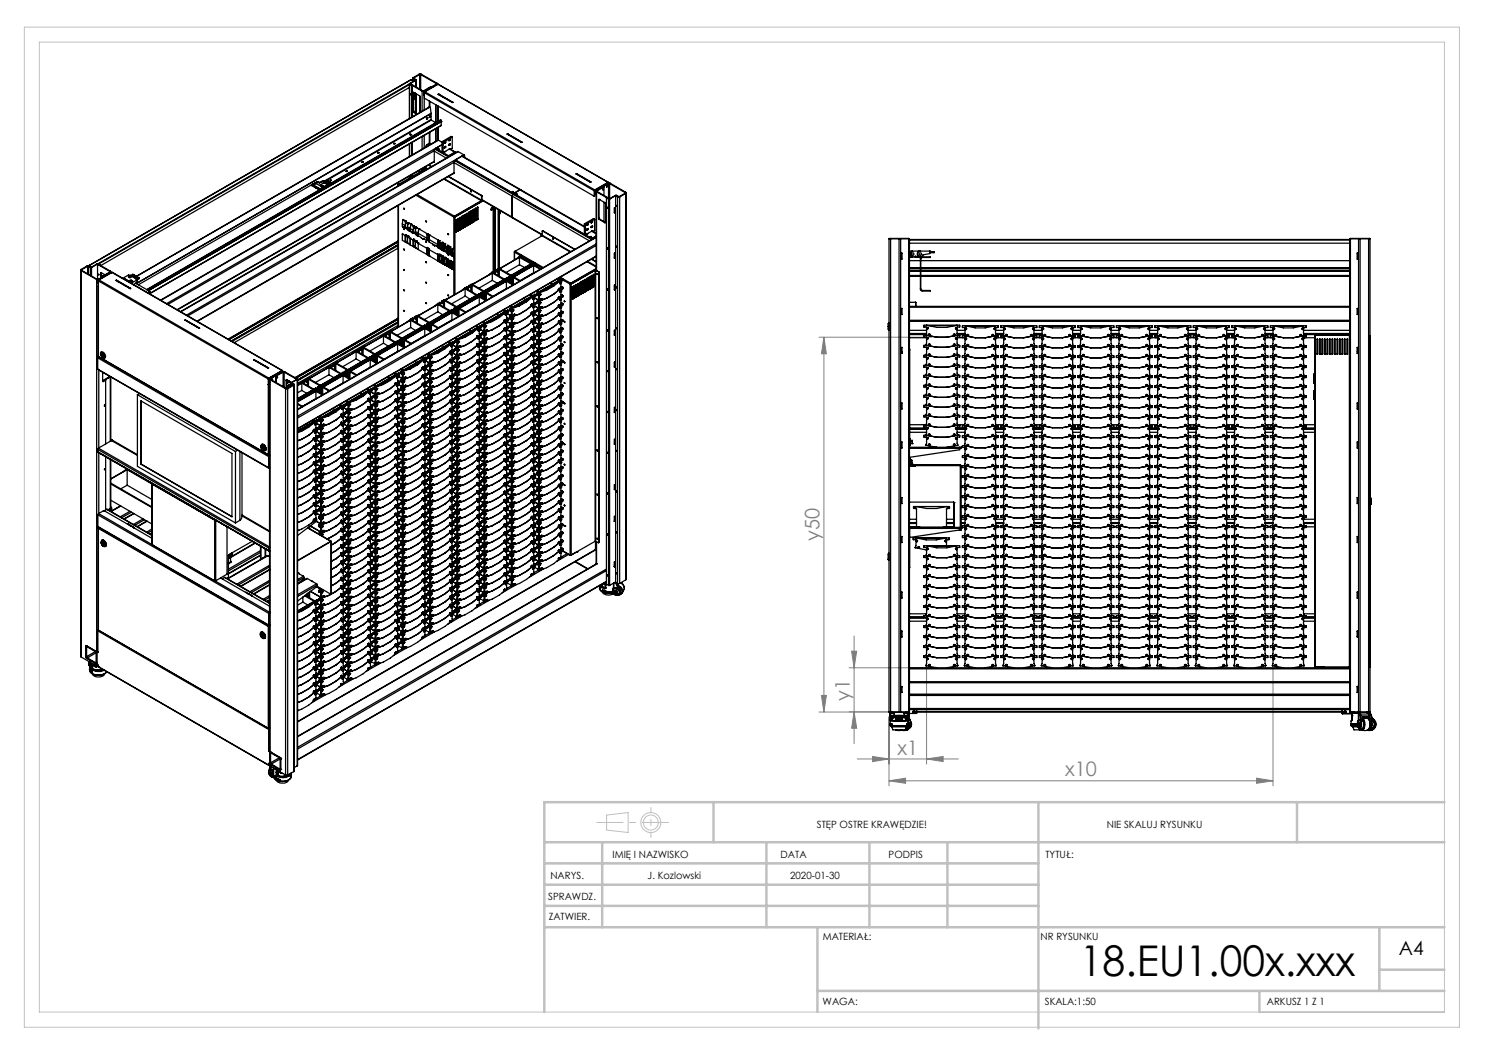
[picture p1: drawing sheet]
<svg xmlns="http://www.w3.org/2000/svg" width="297mm" height="210mm" viewBox="0 0 297 210" stroke-linecap="round" stroke-linejoin="round" font-family="sans-serif">
<defs><g id="words">
<text font-size="8.5" x="216" y="195.2">18.EU1.00x.xxx</text>
<g font-size="4" fill="#808080">
<text x="163.9" y="108.2" transform="rotate(-90 163.9 108.2)">y50</text>
<text x="170" y="140.1" transform="rotate(-90 170 140.1)">y1</text>
<text x="179.5" y="150.9">x1</text>
<text x="213.1" y="155.3">x10</text>
</g>
<text font-size="3.9" x="279.8" y="190.9">A4</text>
<g font-size="2">
<text x="163.4" y="165.5">STĘP OSTRE KRAWĘDZIE!</text>
<text x="221.4" y="165.6">NIE SKALUJ RYSUNKU</text>
<text x="122.5" y="171.6">IMIĘ I NAZWISKO</text>
<text x="156.1" y="171.6">DATA</text>
<text x="177.7" y="171.6">PODPIS</text>
<text x="209.1" y="171.6">TYTUŁ:</text>
<text x="110.1" y="175.8">NARYS.</text>
<text x="129.5" y="175.8">J. Kozlowski</text>
<text x="158" y="175.7">2020-01-30</text>
<text x="109.6" y="180">SPRAWDZ.</text>
<text x="109.7" y="184.1">ZATWIER.</text>
<text x="164.5" y="187.9">MATERIAŁ:</text>
<text x="208.1" y="188.1">NR RYSUNKU</text>
<text x="164.5" y="201">WAGA:</text>
<text x="209" y="201">SKALA:1:50</text>
<text x="253.4" y="201">ARKUSZ 1 Z 1</text>
</g>
</g></defs>
<g fill="none" stroke="#808080" stroke-width=".2">
<path d="M163.8 67.4h22.6M164.8 67.4v75M164.8 67.4l.5 3.4h-1zM164.3 139.1h1l-.5 3.3zM169.8 133.6h16.6M170.3 130.2h1l-.5 3.4zM170.8 127.2v21.5M185.3 131.8v21M254.6 133.8v23.4M163.8 142.4h15.6M169.8 142.4h9.6M170.8 142.4l.5 3.3h-1z"/>
<path d="M171.4 151.8h20.3M174.5 151.3l3.3 .5-3.3 .5zM177.8 156.2l3.3-.6v1.1zM177.8 143.4v13.8M177.8 156.2h76.8M185.3 151.8l3.3-.5v1zM251.3 155.6l3.3 .6-3.3 .5z"/>
</g>
<g fill="none" stroke="#c0c0c0" stroke-width=".2">
<path d="M4.9 5.4h287v200h-287zM7.9 8.4h281v194h-281zM121.3 163l4.3-.5v4l-4.3-.5z"/>
<circle cx="130.2" cy="164.5" r="2"/>
<circle cx="130.2" cy="164.5" r="1.49"/>
</g>
<path d="M133.7 164.5h-14.4" fill="none" stroke="#c0c0c0" stroke-width=".2" stroke-dasharray="15.2 1.3 1.3 1.3" stroke-dashoffset="10"/>
<path d="M130.2 161.5v6" fill="none" stroke="#c0c0c0" stroke-width=".2" stroke-dasharray="15.2 1.3 1.3 1.3" stroke-dashoffset="14.1"/>
<g fill="none" stroke="#c0c0c0" stroke-width=".5">
<path d="M108.9 176.9h98.8M108.9 172.7h98.8M108.9 168.4h180M120.4 168.4v17M142.7 160.4v8M153.3 168.4v17M173.9 168.4v17M189.5 168.4v17M207.7 160.4v45.3M259.4 160.4v8M288.9 160.4h-180v42M108.9 181.2h98.8"/>
<path d="M108.9 185.4h180M163.5 198.2h125.4M163.5 185.4v17M251.9 198.2v4.2M275.9 185.4v12.8M275.9 193.9h13"/>
</g>
<g fill="#808080">
<path d="M170.8 142.4l.5 3.3h-1zM170.3 130.2h1l-.5 3.4z"/>
<path d="M164.3 139.1h1l-.5 3.3zM164.8 67.4l.5 3.4h-1z"/>
<path d="M174.5 151.3l3.3 .5-3.3 .5zM185.3 151.8l3.3-.5v1zM177.8 156.2l3.3-.6v1.1zM251.3 155.6l3.3 .6-3.3 .5z"/>
</g>
<g fill="none" stroke="#000" stroke-width=".25">
<path d="M81.9 16.8v6.9M81.9 17.5l-61.8 35.6M81.9 16.9l-62.2 35.9M81.9 16.8l-62.3 36M81.9 16.7v.1M81.9 16.8l.4 .3M81.9 16.8h.1M81.9 16.7h.1M82 16.7v.1M82 16.8l.4 .3M82 16.8l2.4 1.4M82 16.8l.1-.1 2.4 1.5"/>
<path d="M82.1 18.8l.1 .2zM82.1 18.8l.1 .1zM82.2 15.9h.1M82.2 15.9l-64.3 37.2M82.2 15.9l.6 .3M82.3 17.1v6.4M82.3 17.1h.1M82.4 17.1v6.3M82.5 15.7v.4M82.6 15.5v.3M82.6 15.8v.3M82.6 18.6v3.7"/>
<path d="M82.6 15.8l.4 .2M82.6 15.5l.1 .1M82.7 15.6v.1M82.7 15.7l.4 .3M82.7 15.7l.5 .2M82.7 18.5l-.1 .1M82.7 18.5v3.7M82.7 15.7l-.1 .1M82.8 18.5l1.2 .8v3.2M82.8 18.5l-.2 .1M82.9 19l.1 .1M82.9 18.6v.9l.2 .5"/>
<path d="M82.9 19.5h.1M82.9 18.6l.1 .4M83 19.1l.1 .1M83 19.1h.1M83 16v.1M83 18.6v.5M83.1 19.2l.1 .1M83.1 16h.1M83.1 16l-1.2 .7M83.1 16h-.1M83.1 19.1l.1 .2M83.1 19.1v.1"/>
<path d="M83.2 15.9v.1M83.2 18.7v3.9M83.2 19.3h.1M83.2 16l-1.2 .7M83.2 15.9l-.1 .1M83.2 16v1.4M83.8 14.8h.4M83.8 14.8l-1.2 .7M83.8 14.8l.1 .1M83.9 14.9h.2M83.9 14.9l-1.2 .7M83.9 14.9v2.9"/>
<path d="M83.9 19.2v3.3M84.1 14.9l3.2 1.8M84.1 14.9v3M84.2 14.8l-.1 .1M84.2 14.8l3.2 1.8M84.4 18.2h.4M84.4 18.2v4.1M84.5 18.2h.2M84.5 18.2h-.1M84.7 18.2h.1M84.7 18.2l1.4-.9 .1 .1-1.4 .8M84.8 19v.1"/>
<path d="M84.8 18.5v.5M84.8 18.5l.1 .1M84.8 19l.1 .1M84.8 19.1h.1M84.8 18.2v.2M84.8 19.1v2.9M84.9 18.5l34 19.7M84.9 18.5v1.1l34 19.7M84.9 18.3l-.1 .2M84.9 18.3h.1M85 18.4l-.1 .1M85 18.4l34 19.6"/>
<path d="M85.9 17.6v.1M87.3 16.7v.1M87.3 16.8l-1.4 .8M87.3 16.8l.1 .1M87.4 16.9h.1M87.4 16.6v.3M87.4 16.9l-2.5 1.4M87.4 16.9l-1.4 .8-.1-.1M87.4 16.6l-.1 .1M87.5 16.8v.1M87.5 16.9h.1M87.6 16.9l34.1 19.6"/>
<path d="M87.6 16.9l-2.6 1.5M87.6 16.9l34 19.6M87.7 18.9l2.9 1.6M87.7 18.8v.1M87.7 18.8h.1M87.7 18.9h.1M87.8 18.8l2.8 1.7M87.8 18.8v.1M87.8 18.9l2.8 1.6M62.4 36.9l-34.7 20.1M62.4 36.9l.1-.1 .3 .1M62.4 37h.1"/>
<path d="M62.4 36.9v.1M62.6 36.8h.1M62.6 36.8l.2 .1M62.7 37l1.3 .7M62.7 37l1.2 .8M62.8 36.9h.1M62.8 36.9l-.4 .2 1.3 .8 .4-.2M62.8 36.9l-.1 .1M62.9 36.6h.1M62.9 36.6l.2 .1M62.9 36.6l-.3 .2M63.1 36.7h.1"/>
<path d="M63.1 37.5h.1M63.2 36.7l1.3 .8M63.2 37.5l-.1 .1M63.2 37.5l.6 .4M63.3 37.5l-.2-.1 .3 .1M63.3 36.6l-.2 .1M63.3 36.4l.1 .1M63.3 36.4l-.4 .2M63.4 36.5l-.1 .1M63.5 36.4h.1l-.2 .1M63.5 36.4h.1M63.5 36.4h-.2"/>
<path d="M63.7 36.5l-.3-.1-.2 .2M64 37.7v.1M64.1 37.9l-.2 .1M64.1 37.7h.1M64.1 37.7l.1 .1M64.1 37.7h-.1M64.1 37.2h.4M64.2 37.2h.1M64.3 37h-.2v.2M64.3 37v.2M64.3 37l.2 .1M64.3 37.2l.2 .1"/>
<path d="M64.5 37.5h.1M64.5 37.5l.1 .1M64.5 37.1v.2l-.4-.1M64.5 37.2h.1M64.5 37.1v.2M64.5 37.5h-.1l.2 .1M64.8 36.3l-.9 .3-.3-.1-.3 .1M64.8 36.3v.2M64.8 36.5l-.9 .6M64.8 36.5v.1M64.8 36.3l-.2-.1-.9 .3M64.8 36.6l.8 .4"/>
<path d="M64.8 36.5l.9 .4M64.9 37.4l-.4 .1M64.9 37.4h.1M65.1 37.3l-.2 .1M65.1 37.3l-.3 .1M65.1 37.3l-.5 .1M65.7 36.2l-.5 .3 .1 .1 .5-.3 .2 .1M65.7 36.2l-.3-.1-.6 .4M65.7 36.2v.2M66 36.4l-.5 .3 .8-.1M66 36.4v.2M66 36.1h.3"/>
<path d="M69.2 34.2h.3M72.4 32.4h.2M75.6 30.6h.2M78.8 28.7h.2M79.6 37v.2M79.7 36.9v.1M79.7 36.9h.1M79.7 37v.2M79.7 37l.1 .1M79.8 36.8l-.1 .1M79.8 36.8l-.1 .2M79.8 36.8l.2 .2"/>
<path d="M81.9 28.7v2.6M81.9 35.2v.4M82 26.9h.2M82.1 35.1l.1 .2zM82.1 26.9h.1M82.3 28.5v2.5M82.3 34.9v.4M82.4 28.5v2.5M82.4 34.9v.4M82.6 22.3l.2 .2M82.7 22.2l.2 .2M82.7 22.2l-.1 .1"/>
<path d="M82.8 22.5l.6 .4M82.9 22.4l-.1 .1M82.9 22.4l.6 .4M83.2 39l7.6 4.4M83.4 38.9l7.5 4.3M83.9 34v.5M84.2 33.9l.3 .2M84.2 33.9l.3 .1M84.4 27.3v2.5M84.4 33.7v.3M84.5 34.1h.1M84.5 34l.1 .1"/>
<path d="M84.5 34v.1M84.8 27v2.6M84.8 33.5v.4M85.2 33.7l-5.4 3.1M85.2 33.7l.2 .2M85.2 33.6v.1M85.2 29.3h.1M85.2 29.3v.1M85.2 33.3v.3M85.2 33.6l.3 .2M85.3 23.6h.2l-.1 .2zM85.4 28.9l-.2 .4"/>
<path d="M85.4 28.9l.2 .1M85.5 23.5l-.2 .3M85.6 29l-.2 .2M85.7 33l.6 .4M85.8 21.4h.1M85.8 21.4l-58.7 33.9v-.1M85.8 21.4l.1 .1M85.9 21.5l.2 .1 .1 1.1M85.9 20.2v1.2M85.9 26.4v2.2M85.9 21.5l-58.6 33.8M85.9 28.6l-.5 .3"/>
<path d="M85.9 28.6l.2 .2M85.9 21.4h.1M86 20.3v1.2M86 26.4v2.3M86 23.2l-.1 .3zM86.1 28.8v.1M86.1 28.8l-.5 .2M86.2 22.7h.1M86.2 23.9l.1 .1M86.2 22.7v1.2M86.2 22.7l-59 34M86.2 23.9l-21.4 12.4"/>
<path d="M86.3 24l.9 .5M86.3 24l-21.5 12.4M86.7 32.4h.1M86.9 32.3l-.1 .1M86.9 32.3l-51.4 29.7M86.9 30.2l2.4 1.4M86.9 30.2v2.1M86.9 30.2l-53.3 30.7M86.9 32.3l-51.5 29.6M87.1 29.9l-.2 .3M87.1 29.9l2.5 1.4M87.1 20.9v3.6"/>
<path d="M87.2 25.7l-.1 2.6M87.2 29.7v.1M87.2 29.8l-.1 .1M87.2 29.7l1.2 .7M87.2 29.8l1.2 .7M87.6 21.2v3.1M87.6 25.5v2.5M87.6 29.8h.2M87.7 21.2v3.1M87.7 25.4v2.6M87.7 28l-55.6 32M87.7 28l.7 .5"/>
<path d="M87.7 28l-55.5 32.1M88.1 24l.1 .1M88.1 24v.1M88.1 24l-58.7 33.9M88.1 24.1h.2l-.1 1M88.1 24.1l-58.7 33.9M88.2 24.3h.1M88.2 24.3l-58.5 33.8M88.4 30.4h.1M88.4 29h.1M88.4 28.4l.2 .1M88.4 28.4v2.1"/>
<path d="M88.4 29l-1.2 .7M88.4 30.5h.1M88.4 28.9l-55.1 31.8M88.4 28.3v.1M88.4 30.5l.2 .1M88.4 28.3l.3 .2M88.6 30.6h.1M88.6 28.5v2.1l1.1 .7M88.7 28.5h-.1M88.8 35.8l7.5 4.3M88.8 28.6h.1M88.8 29.5l.1 .1"/>
<path d="M88.9 35.8l7.4 4.2M88.9 30.3v.1M88.9 28.4l.3-.1-.1 .2M88.9 28.4l-.1 .2h.1M88.9 29.4l.3-.1-.1 .2M88.9 29.4l-.1 .1 .1 .1M88.9 28.4l.2 .1M88.9 29.4l.2 .1M89 30.3h.1M89 30.3l-.4 .2 1.1 .6M89.1 28.5l-.2 .1M89.1 29.5l-.2 .1"/>
<path d="M89.6 31.3l-.2 .2M89.6 35.3l6.6 3.8M89.7 31.1v.2M89.7 35.3l6.6 3.8M89.7 28.1h.1M89.7 29l.1 .1M89.8 27.9l.3-.1-.1 .2M89.8 27.9l-.1 .1 .1 .1M89.8 27.9l.2 .1M89.8 28.9l.2 .1M89.9 29.8h.1M89.9 29.8l1.2 .6"/>
<path d="M89.9 29.8l-1 .5M89.9 29.8l1 .6M90 29l.1-.3-.4 .2 .1 .2M90 28l-.2 .1M90 29l-.2 .1M90.1 31.2v-.1l-.5 .2M90.2 27.3l.3 .1M90.2 27.3l.2 .1M90.2 27.3l-1.8 1M90.4 27.4h.1M90.4 27.4l-1.7 1.1M90.5 27.4v2.3l-.4 .2"/>
<path d="M90.6 20.5h.1M90.7 34.7h.1M90.8 34.6l-.1 .1M90.8 34.6l-51.3 29.7M90.8 32.5v2.1M90.8 32.5l27.1 15.7M90.8 34.6l-51.4 29.6M90.8 32.4l-53.2 30.8M90.9 30.6h.2l-.2-.1-1.2 .8M90.9 30.4l.3 .1M90.9 30.4l-1.2 .7M91 32.2l-.2 .3"/>
<path d="M91 32.2l27.3 15.7M91.1 32v.1M91.1 32.1l-.1 .1M91.1 32l25.8 14.8M91.1 32.1l11.6 6.7M91.7 30.3l-55.6 32M91.7 30.3l1.1 .7M91.7 30.3l-55.5 32.1M92.4 31.2l24.5 14.1M92.4 31.2l24.5 14.2M92.4 31.2l-1.3 .8M92.8 31l.1 .2"/>
<path d="M92.8 31l-55.5 32M92.9 31.2v.3M92.9 31.2l-.2 .2M94.2 38.2v.1M94.2 38.3h.1M96.2 39.1l.1 .1M96.3 39.1l.1 .1M96.3 39.2v.8M96.3 39.1h-.1M96.4 40l-.1 .2M96.4 39.2v.8M96.4 39.2h-.1"/>
<path d="M96.4 40h-.1M96.4 39.9l12 7M101.5 26.8l2.9 1.6M101.5 26.8h.1M101.6 26.8l2.8 1.6M101.6 26.8l2.8 1.7M101.6 26.8h.1M102.4 39.2v4.2M102.4 39.2h.1M102.4 39.2l.1 4.4M102.5 38.4h.2M102.6 38.9l-.2 .3"/>
<path d="M102.6 38.9h.1M102.7 38.7v.1M102.7 38.8h.1M102.8 38.8l-.4 .4M102.8 38.8l-.2 .1M102.8 38.8l14.1 8.1M103.2 38.7l.2 .1-.1 .1zM103.2 38.8h.2M104 38h.1h-.1M104 38l-1.3 .7M104 38l-1.2 .7M104 38h.1"/>
<path d="M104.4 28.4h.1M115.3 34.8l2.8 1.6M115.3 34.8h.1M115.3 34.7h.1M115.3 34.7v.1M115.4 34.7l2.7 1.7M115.4 34.7v.1M115.4 34.8l2.7 1.6M118.1 36.4h.1M118.9 38.2v1.1M118.9 38.8l.2 .1M118.9 38.1v1.2"/>
<path d="M118.9 38.1v.1M118.9 38.2l.1 .1M118.9 38.7l.1 .1M119 38l-.1 .2M119 38.1h-.1M119 38v.1M119 38.8l.2 .1M119 38.3v.5M119.1 38l.1 .1M119.2 38.1l-.2 .2M119.2 38.2v15.8M119.3 38.1v.3"/>
<path d="M119.3 38.4l2.5 1.4M119.3 38.1l.1 .1M119.3 38.4v15.7M119.4 38.2v.1M119.4 38.3l2.5 1.4-.1 .1M119.4 38.3l-.1 .1M119.7 40l.1-.1 1.3 .8v3.8M119.7 40v3.6M119.8 39.9h.1M119.8 39.9v3.7M119.8 39.9l-.1 .1M120.2 37.5v.1"/>
<path d="M120.2 37.5h.1M120.6 37.8l-.1 .1M120.7 37.3l.1 .1M120.8 37.4v1.7M120.8 37.4l-1.4 .8M121.3 39.6v77.2l.4 .3M121.3 39.6l.4 .2M121.3 39.6l.5 .2M121.4 37.2l-.1 .2zM121.4 37.2l.1 .1-.2 .1zM121.5 36.6h.1M121.6 36.5h.1"/>
<path d="M121.6 36.5v.1M121.6 36.6h.4M121.6 36.5l-2.6 1.5M121.6 36.5l-2.6 1.6M121.6 36.6l-1.4 .9M121.6 36.6l.1 .1M121.6 36.6h.1M121.6 36.6l-2.4 1.5M121.7 39.8h.2M121.7 36.7h.2M121.7 36.7v2.9M121.7 39.8v77.3"/>
<path d="M121.7 36.5l-.1 .1M121.7 36.7l-2.4 1.4M121.8 39.8h.1M121.8 39.8h-.1M121.9 39.8h.1M121.9 36.7v80.4M121.9 36.7l3.1 1.8M122 36.6l3.1 1.8M122 36.6l-.1 .1M123.1 39.1h.2M123.1 39.1h.1M123.1 39.1v77.3"/>
<path d="M123.1 39.1l-1.2 .7M123.2 39.1l.4 .2M123.2 39.1l-.1 .1 .4 .2M123.3 39.1h-.1M123.3 39.1l.4 .2M123.5 39.4h.4M123.5 39.4v77.3M123.6 39.3h.2M123.6 39.3l-.1 .1M123.7 39.3h-.1M123.7 39.3v.1M123.8 39.3l.1 .1"/>
<path d="M123.9 39.4v77.3M125 38.5v.2M125 38.7l-1.2 .6M125 38.7h.1M125.1 38.4l.1 .2-.1 .1M125.1 38.7l-1.2 .7M125.1 38.7v77.3M125.1 38.4l-.1 .1M125.2 38.6v77.3l-.1 .1M16.2 54v77.4M16.2 53.9v.2M16.2 54.1l3.1 1.8"/>
<path d="M16.2 54.1v77.3M16.2 53.9h.1M16.3 53.9v.2M16.3 54.1h-.1M16.3 54.1l3.1 1.8M17.4 53.2h.5M17.4 53.2l.1 .1M17.4 53.2l-1.2 .7M17.5 53.3h.2M17.5 53.3l-1.2 .6M17.5 53.3v1.4M17.7 53.3h.1"/>
<path d="M17.7 53.3l.4 .2M17.7 53.3v1.5M17.8 53.1v.1M17.8 53.1l.1 .1M17.9 53.2h.1M17.9 53.2l.4 .2M17.9 53.2l-.2 .1M17.9 53.2l.3 .2M17.9 53.1h-.1M17.9 53.1v.1M17.9 53.1h.1M17.9 53.1l.5 .3"/>
<path d="M17.9 53.1l.4 .3M18.1 53.5h.2M18.1 53.5v1.6M18.1 53.5h.1M18.2 53.5h.1M18.2 53.4v.1M18.2 53.4h.1M18.2 53.4l-.1 .1M18.3 53.5v1.7M19.3 55.9h.5M19.3 55.9v74.4M19.4 52.8h.2"/>
<path d="M19.4 55.9h.2M19.4 52.8l-1.2 .7M19.4 52.8h.1M19.4 55.9h-.1M19.5 52.8h.1M19.5 52.8l-1.2 .7M19.5 52.8v3.1M19.6 56.6l.1 .2M19.6 52.8l2.4 1.4M19.6 56.6l.1 .1M19.6 52.8l-.1 .1 2.4 1.4M19.6 52.8l.5 .2"/>
<path d="M19.6 56.2v.4M19.6 56.2h.1M19.6 57.2l.1 14.1M19.6 54.8l.2 .2zM19.6 52.8h.1M19.6 55.9h.2M19.7 57.1v.2M19.7 56.2l34 19.6M19.7 56.2v15.1M19.8 55.9l-.2 .3M19.8 55.9v.1M19.8 56l-.1 .2"/>
<path d="M19.8 56l34 19.6M20.1 53v.1M20.1 54.6l.2-.1 .7 .5M20.1 54.6v1M20.2 54.5v.1M20.2 54.6h-.1M20.2 54.6v.9M20.6 55.2v.1M20.6 55.2l.1 .1M21 55.1h.1l-1.3 .8M21.9 54.3v.1M21.9 54.4l-1.3 .8"/>
<path d="M21.9 54.4l.1 .1M22 54.2l.2 .1-.2 .2M22 54.5l-2.4 1.4M22 54.2l-.1 .1M22 54.5v.1M22.2 54.4v.1M22.2 54.5h.1M22.2 54.5l-2.4 1.4M22.2 54.5l.1 .1M22.4 54.5l34.1 19.6M22.4 54.5l-2.6 1.5M22.4 54.5l34 19.6"/>
<path d="M23.2 56.1l.1-.1 2.8 1.7h-.1zM23.3 56.1l2.7 1.6M23.3 56v.1M23.3 56.1h-.1M23.6 56.2l-.1 .1M23.6 56.3l.1 .1M23.7 56.4h.1M23.7 56.3v.1M23.8 56.4h.1M24.6 55.7l1.1-.7 1.6 .8M24.7 55.8l.3 .1M24.8 55.8h.1"/>
<path d="M24.8 55.8l.1 .1M24.9 55.7l1.3 .8h-.1M24.9 55.7l-.2 .1M24.9 55.7l1.2 .8M25 57.1h.1M25 57.1l.1 .1M25.1 57.1h-.1M25.3 56h-.1M25.3 57.2h-.1M25.3 56v.1M25.7 57.5h.1M25.7 56.3h.1"/>
<path d="M25.7 55.4l.4 .1M25.7 55.4l.2 .1M25.8 56.3l.1 .1M25.8 56.3h.1M26 55.3h-.2l-.1 .1M26 55.3l-.1 .2M26 55.3l.1 .1M26 56.2h.2M26.1 55.4l.1 .1h-.3M26.1 55.5h.1M26.1 55.4v.1M26.2 56h-.1l-.1 .2"/>
<path d="M26.2 56.2l.2 .1M26.2 56l.2 .1M26.2 56v.2M26.4 56.1v.2l-.4-.1M26.4 56.3h.1M26.4 56.1v.2M26.8 55l-.2-.2-.5 .3M26.8 55l-.5 .2M26.8 55v.1M27.1 56.6l2.9 1.7M27.1 55.2l-.2-.1-.4 .2M27.1 55.2l-.4 .2"/>
<path d="M27.3 55.8l.1 .2M27.4 56v.4l-.7 .5M27.4 56l-1.2 .6M27.5 55.4v.1M27.5 55.4l-.2-.2-.5 .3M27.5 55.4l-.5 .2M27.8 55.6l-.5 .2M27.8 55.6l-.4 .4M27.8 55.6l-.2-.2-.4 .3M29.9 58.8l58.3-33.7zM30 58.3l-.5 .3M30 58.3l-.4 .3"/>
<path d="M79.6 41.1v24.3M79.6 48.9l-33.4 19.3M79.6 49.6l-32.8 18.9M79.6 48.4l-33.8 19.5M79.6 48.2l-34 19.6M79.6 48.3l-33.9 19.6M79.6 49.1l-33.2 19.2M79.7 41.1v24.3M80.5 44.8l.6 .3M80.5 44.8v.5l.1 .1M80.5 46.8v1.3l.6 .3M80.5 46.8l.6 .3"/>
<path d="M80.6 43.9h.1M80.6 43.9l.5 .3M80.6 43.9l-.1 .9M80.6 46.7l-.1 .1M80.6 45.4h.1M80.6 45.4l.3 .3M80.6 45.4l.3 .1M80.7 41.7l.2 .1zM80.8 45.7l.1 .2zM80.8 53.9l.1 .2zM80.8 58l.1 .2zM80.8 41.7l.1 .1"/>
<path d="M80.8 45.7l.1 .2M80.8 49.8l.1 .2M80.8 53.9l.1 .2M80.8 58l.1 .1M80.9 45.5h.1M80.9 45.5v.2M80.9 45.5l.2 .1M81 45.6h.1M81 45.6l-.1 .1M81.1 47.1h.1M81.1 48.4h.1M81.1 44.3l.4 .2"/>
<path d="M81.1 44.3v1.3M81.1 47.1v1.3M81.1 48.4l.4 .2M81.1 44.2h.1M81.1 45.6h.1M81.1 46.9h.1M81.1 47h.1M81.1 44.2v.1M81.1 46.9v.2M81.1 45.6l.4 .2M81.1 46.9v.3l.4 .2M81.1 46.9l.5 .3"/>
<path d="M81.2 44.5l.1 .2zM81.5 45.8h.1M81.5 47.4h.1M81.5 48.6h.1M81.5 44.5v1.4l.2 .1M81.5 47.4v1.2M81.5 47.4l.6 .3M81.5 48.6l.6 .4M81.6 44.8h.1M81.6 44.8l-.1 .6 .6 .3M81.6 44.5h.1M81.6 44.5h-.1"/>
<path d="M81.6 44.5v.3M81.6 47.2v.1M81.6 47.3l-.1 .1M81.6 47.3h.1M81.6 47.2l-.1 .2M81.6 47.2h.1M81.6 44.5l.6 .3M81.6 44.5v.1M81.7 46h.1M81.7 46l.2 .2M81.7 46l.2 .1M81.9 46.1h.1"/>
<path d="M81.9 46.1v.1M81.9 46.1l.2 .1M82 46.2h.1M82 46.2h-.1M82.1 45.7v.5M82.1 47.7v1.3M82.1 45.7l.6 .4M82.1 46.2l.2 .1M82.1 47.7l.6 .3M82.1 49l.6 .3M82.2 44.8h.1M82.2 47.6l-.1 .1"/>
<path d="M82.2 44.8l-.1 .9M82.2 44.8l.5 .3M82.3 46.3h.1M82.3 46.3l.2 .2M82.3 46.3l.2 .3M82.5 46.5h.1M82.5 46.5l.2 .1M82.5 46.5v.1M82.6 46.5l-.1 .1M82.7 48h.1M82.7 49.3h.1M82.7 49.3l.4 .3"/>
<path d="M82.7 45.3l.4 .2M82.7 45.3v1.3M82.7 48v1.3M82.7 45.1h.1M82.7 46.5h.1M82.7 47.9h.1M82.7 47.9v.2l.4 .2M82.7 45.1v.2M82.7 45.1v.1M82.7 47.9v.1M82.7 46.5v.1M82.7 46.5l.4 .2"/>
<path d="M82.7 47.9l.5 .2M82.7 46.6l.4 .1M82.8 45.4l.1 .2zM82.8 49.2l.1 .2zM83.1 46.7h.1M83.1 48.3h.1M83.1 49.6h.1M83.1 45.5v1.3l.2 .1M83.1 48.3v1.3M83.1 48.3l.5 .3M83.1 49.6l.5 .3M83.1 45.7h.1"/>
<path d="M83.1 45.7v.6l.5 .3M83.1 45.4l.1 .1M83.1 45.4v.1M83.1 45.4v.3M83.1 48.1v.1M83.1 48.2v.1M83.1 48.2l.1 .1M83.1 48.1l.1 .1M83.1 48.1v.2M83.2 45.5h.1M83.2 48.3h.1M83.2 48.1h.1"/>
<path d="M83.2 45.4v.1M83.2 48.1v.2M83.2 45.5l-.1 .2M83.2 45.5l.5 .2M83.3 46.9h.1M83.3 46.9l.2 .1M83.3 46.9l.2 .3M83.5 47h.1M83.5 47l.1 .2M83.5 47v.2M83.5 47.1h.1M83.5 47.1v.1"/>
<path d="M83.6 46.6v.6M83.6 48.6v1.3M83.6 46.7l1.8 1M83.6 47.2l1 .6M83.6 48.7l1.8 1M83.6 49.9l1.8 1M83.7 46.1l-.1 .5M83.7 45.7h.1M83.7 48.5l-.1 .2M83.7 45.7l1.8 1.1M83.7 45.7l-.1 1M84.6 47.8v-.1l.8 .4"/>
<path d="M84.7 47.8h.1M84.7 47.8h-.1M85.2 48.3l.1 .2zM85.2 52.4l.1 .2zM85.2 56.5l.1 .1zM85.2 44.2l.1 .2M85.2 48.3l.1 .1M85.2 52.4l.1 .1M85.2 56.4l.1 .2M85.4 47.7h.1M85.4 49.7h.1M85.4 50.9h.1"/>
<path d="M85.4 50.9l.4 .2M85.4 49.5l.5 .2M85.4 49.5l.4 .3M85.4 46.8v1.3M85.4 49.5v1.4M85.4 47.8l.4 .3M85.4 46.8l.4 .3M85.5 46.8h.1M85.5 48.1h-.1M85.5 46.8h-.1M85.5 47l.2 .2zM85.8 51.1h.1"/>
<path d="M85.8 48.1h.1M85.8 47.1v1.3l1.1 .8M85.8 49.8v1.3M85.8 51.1l1.7 1.1M85.9 49.7l-.1 .1M85.9 49.7h.1M85.9 47h.1M85.9 47l1.7 1M85.9 47l-.1 .9 1.7 1M85.9 49.8l-.1 .1 1.7 1M85.9 47l-.1 .1M86.9 49.2v-.2l.6 .4"/>
<path d="M87 49.1h.1M87 49.1l-.1 .1M87.5 50.9h.1M87.5 48.9v.6l.3 .2M87.5 48.9l.3 .2M87.5 50.9v1.3M87.5 50.9l.3 .2M87.5 52.1l.3 .2M87.6 48h.1M87.6 48l.3 .1M87.6 48l-.1 .9M87.6 48v.4"/>
<path d="M87.7 50.8l-.2 .1M87.8 49.1h.1M87.8 49.6h.1M87.8 51.1h.1M87.8 52.3h.1M87.8 52.3l.5 .3M87.8 49.6v.1M87.8 48.7v1l.5 .2M87.8 51.1v1.2M87.8 51.1l.5 .2M87.8 48.7l.5 .2M87.9 51l-.1 .1"/>
<path d="M87.9 48.4v.1M87.9 48.4h.1M87.9 51l.5 .1M87.9 51l.4 .2M87.9 48.1h.1M87.9 51h.1M87.9 50.9h.1M87.9 50.9l.5 .2M87.9 48.1v.3M87.9 48.5v.2M87.9 50.9v.1M87.9 48.6h.1"/>
<path d="M87.9 48.4v.2M87.9 48.6l-.1 .1M88 52.2l.2 .1zM88 48.9l.1 .2zM88.3 52.6h.1M88.3 51.3l.3 .2M88.3 52.6l.3 .2M88.3 49.8l.3 .3M88.3 48.9v1M88.3 51.3v1.3M88.3 48.9h.1M88.3 51.2v.1"/>
<path d="M88.3 48.7v.6l.3 .2M88.3 48.7h.1M88.3 49.9h.1M88.4 51.1v.1M88.4 51.2l-.1 .1M88.4 51.2v.1M88.4 51.1l-.1 .1M88.4 48.5h.1M88.4 51.3h.1M88.4 51.1h.1M88.4 48.5v.2M88.4 48.5l.3 .1"/>
<path d="M88.4 51.1v.2M88.6 49.5l.3 .2M88.6 50.1l.3 .2M88.6 49.5v.6M88.6 51.5v1.3M88.6 51.5l.3 .2M88.6 52.8l.3 .1M88.7 48.6l.3 .2M88.7 48.6h.1M88.7 48.6l-.1 .9M88.7 51.4l-.1 .1M88.9 50.3h.1"/>
<path d="M88.9 49.7h.1M88.9 50.2h.1M88.9 51.7h.1M88.9 52.9h.1M88.9 52.9l.5 .3M88.9 49l.1 .2M88.9 51.7v1.2M88.9 50.2v.1M88.9 51.7l.5 .2M89 48.8h.1M89 51.6h.1M89 51.6l-.1 .1"/>
<path d="M89 51.5h.1M89 48.8l-.1 .2M89 49.1l-.1 1.2 .5 .2M89 51.5v.1M89 51.6l.4 .2M89 51.6l.4 .1M89 51.5l.5 .3M89 49.2h.1M89 49.2l.4 .4M89.4 53.2h.1M89.4 50.4l.3 .3M89.4 49.6v.9"/>
<path d="M89.4 51.9v1.3M89.4 51.9l.6 .4M89.4 53.2l.6 .3M89.4 51.8v.1M89.4 49.5v.1M89.4 50.5h.1M89.4 49.3h.1M89.4 49.3v.6l.3 .2M89.4 51.7v.1M89.4 59.8l-.7 .2M89.5 49.1h.1M89.5 51.8h.1"/>
<path d="M89.5 49.1l-.1 .2M89.5 49.1l.2 .1M89.5 51.8h-.1M89.6 46.8l.1 .1M89.6 50.8l.1 .2M89.6 54.9l.1 .2M89.6 59l.1 .2M89.7 50.1v.6M89.7 50.1l.3 .2M89.7 50.7l.2 .2M89.7 49.2v.9M89.7 49.2h.1"/>
<path d="M89.7 49.2l.3 .2M89.8 52l-.1 1.4M90 50.3h.1M90 50.8h.1M90 52.3h.1M90 53.5h.1M90 50.8l-.1 .1M90 50.9h-.1M90 49.9v1l.4 .3M90 52.3v1.2M90 52.3l.4 .2M90 53.5l.4 .3"/>
<path d="M90 49.9l.4 .3M90 49.4h.1M90 52.2h.1M90 52.2v.1M90 49.4l.1 .3M90 52.1v.1M90 52.2l.5 .2M90 52.1l.6 .3M90.1 49.7h.1M90.1 49.9h.1M90.1 49.7l-.1 .2M90.1 52.1l.4 .3"/>
<path d="M90.1 52.1l-.1 .1M90.1 49.9h-.1M90.1 50.2l.2 .1zM90.4 53.8h.1M90.4 50.2v1M90.4 52.5v1.3M90.4 52.5l.3 .2M90.4 53.8l.4 .1M90.4 51l.3 .4 .1-.2M90.5 52.4l-.1 .1M90.5 50.1l-.1 .1M90.5 51.1l-.1 .1"/>
<path d="M90.5 49.9h.1M90.5 52.4l.1 .1M90.5 49.9l-.1 .6 .3 .2M90.5 52.4h.1M90.6 49.7h.1M90.6 52.5h.1M90.6 52.4h.1M90.6 49.7l-.1 .2M90.6 49.7l.2 .1M90.6 52.4v.1M90.7 50.7l.1 1.9M90.7 52.7l.1 6.3"/>
<path d="M90.8 43.4h.2M90.8 43.4v6.4M90.8 49.8l-.1 .9M90.8 49.8h.1M90.8 43.4h.1M90.8 52.6l-.1 .1M90.9 43.2l-.1 .2M90.9 43.3l-.1 .1M90.9 43.2v.1M90.9 43.4h.1M91 43.4v15.5M91.2 46.3l.1 .1"/>
<path d="M91.2 46.3h.1M91.2 44.4l.1 .1M91.2 45.1h.1M91.2 45.6h.1M91.2 46.1h.1M91.3 43.9l-.1 .1M91.3 46.2h-.1M91.3 46l-.1 .1M91.3 45.9l-.1 .1M91.3 45.7h-.1M91.3 45.5h-.1M91.3 45.3h-.1"/>
<path d="M91.3 44.9h-.1M91.3 44.7h-.1M91.3 45.2l-.1 .1M91.3 44.8h-.1M91.3 43.9h.1M91.3 43.9l-.1 2.4M91.3 46.3h.1M91.3 46.3v.1M91.3 43.9v2.4M91.6 46.2h.1M91.6 44.7h.1M91.6 45.1h.1"/>
<path d="M91.6 46.1v.1M91.6 43.7v.1M91.6 43.7v2.4M91.6 45.4v.1M91.6 45.8v.1M91.6 45.7h.1M91.6 45.5h.1M91.6 45.3h.1M91.6 44.9h.1M91.6 45h.1M91.6 43.7h.1M91.7 43.7h.1"/>
<path d="M91.7 46.1l-.1 .1M91.7 46.1h.1M91.7 43.7v2.4M91.9 46h.1M91.9 45.9h.1M91.9 45.9l.1 .1M91.9 44.8l.1 .1M91.9 45.1h.1M91.9 45.6h.1M92 43.5l-.1 .1M92 45.5h-.1M92 43.5l-.1 2.5"/>
<path d="M92 45.2l-.1 .1M92 45.3h-.1M92 43.5h.1M92 45.9v.1M92 45.9h-.1M92 43.5v2.4M92.3 45.7h.1M92.3 45v.1M92.3 43.3v.1M92.3 45.3h.1M92.3 45.4v.1M92.3 43.3v2.4"/>
<path d="M92.4 43.3h.1M92.4 43.3h-.1M92.4 45.7h.1M92.4 45.7h-.1M92.4 43.3v2.4M92.7 45.6h.1M92.6 45.5h.1M92.6 45.3h.1M92.6 45.5l.1 .1M92.7 43.1l-.1 .1M92.7 45.3h-.1M92.7 43.1h.1"/>
<path d="M92.7 43.1l-.1 2.4M92.7 45.5v.1M92.7 45.5h.1M92.7 45.5h-.1M92.7 43.1v2.4M93 45.3v.1M93 45.3h.1M93 42.9v2.4M93 57.6h.2M93 57.6l-.7 .5M93 59.2l-2.7 1.6M93 59.2l1 .6"/>
<path d="M93 57.7v1.5M93 42.9h.1M93.1 42.9h.1M93.1 45.3l-.1 .1M93.1 45.3h.1M93.1 42.9v2.4M93.2 57.6l-4.4 2.5-.1-.1M93.2 57.7l2.2 1.3-.1 .1-2.3-1.4M93.2 57.7h-.2M93.3 45.1h.1M93.4 57.4h.1M93.4 42.7l-.1 2.4"/>
<path d="M93.4 45l-.1 .1M93.4 57.4l.2 .1M93.4 57.4l-.4 .2M93.4 45l.1 .1M93.4 42.7v2.3M93.4 42.7h.1M93.4 45.1h.1M93.5 45.1h-.1M93.5 42.7v2.4M93.6 57.5v.2l-.2 .1M93.6 57.5l-5.1 2.9M93.7 44.9h.1"/>
<path d="M93.7 44.8v.1M93.7 42.5v2.3M93.7 44.8l.1 .1M93.8 57.4h.1M93.8 42.5h.1M93.8 42.5l-.1 2.4M93.8 57.4l.1 .1M93.8 57.2h.1M93.8 57.2v.2M93.8 57.1v.1M93.8 44.9h.1M93.8 57.1l.2 .1"/>
<path d="M93.8 42.5v2.4M93.9 57.2v.3l.4-.2M94 57.2h-.1M94.1 44.7h.1M94.1 42.3v2.4M94.1 44.6v.1M94.1 44.6l.1 .1M94.1 42.3v2.3M94.1 42.3h.1M94.2 57.4h.1M94.2 57.4v.1M94.2 44.7h-.1"/>
<path d="M94.2 42.3v2.4M94.2 57.4v.8M94.2 58.2l.1 .1M94.2 56.9l-.4 .2M94.2 58.2h-.1M94.3 57.3h.1M94.4 57l.1-.1 2.3 1.3-.2 .1zM94.4 57v1.4M94.4 44.5h.1M94.4 42.1v2.4M94.4 44.4v.1M94.4 42.1h.1"/>
<path d="M94.4 44.4h.1M94.4 42.1v2.3M94.5 42.1h.1M94.5 44.5h-.1M94.5 44.4v.1M94.5 42.1v2.3M94.8 44.3h.1M94.8 41.9v2.4M94.8 44.2v.1M94.8 41.9h.1M94.8 44.2l.1 .1M94.8 41.9v2.3"/>
<path d="M94.9 44.3h-.1M94.9 56.6l-.7 .3M94.9 41.9v2.4M95.1 44.1h.1M95.1 44v.1M95.1 44l.1 .1M95.1 41.7v2.3M95.2 41.7h.1M95.2 41.7l-.1 2.4M95.2 44.1h-.1M95.2 44.1h.1M95.2 41.7v2.4"/>
<path d="M95.4 59.2l-4 2.2M95.4 59.2l-1.3 1M95.5 43.9h.1M95.5 59l-4.3 2.5M95.5 59l.1 .1M95.5 59l-.1 .2M95.5 41.4l.1 .1M95.5 41.4v2.5M95.5 41.5l.1 2.3M95.6 43.8l-.1 .1M95.6 59.1l-1.4 1.1M95.8 58.8l.2 .1"/>
<path d="M95.8 58.8l-5 2.9M95.8 59.2l.2 .1-4.3 2.5-.2-.1M95.8 59.2l-.7 .6M95.8 59.4v1.4M95.8 59.4l1.4 .7M95.8 59.4l.2-.1 1.3 .8M96 58.9h.1M96 58.9l-.4 .2M96 58.9v.2M96.2 59h.1M96.2 58.8l.2 .1M96.2 59l.2 .1"/>
<path d="M96.2 59l-.4 .2M96.2 58.6l.2 .1M96.2 58.6v.2M96.2 58.5v.1M96.2 58.5l.2 .1M96.3 40.1v.1M96.3 40.1l-5.4 3.1M96.3 40.2l-5.4 3.1M96.3 40v.1M96.4 59.1h.1M96.4 58.9h.1M96.4 40l12 7"/>
<path d="M96.4 59.1l-5 2.9M96.4 58.7v.2M96.4 59.1v.2l-.2 .1M96.4 58.6v.1M96.6 40.1l-5.7 3.3M96.6 59h.1M96.6 58.8l.2 .1M96.6 58.8v.8M96.6 59.6l.2 .1M96.6 58.8l-.2 .1M96.6 58.7v.1M96.6 58.7l.2 .1"/>
<path d="M96.6 40.2l-5.6 3.2M96.8 58.9v.9M96.8 58.4l-.4 .2M96.8 58.8v.1M96.8 58.3h-.2l.2 .1M97 59h.1M97 59v.9M97 58.5l-.4 .2M97 58.5l.1 .1M97.1 58.9l-.3 .2-.2-.1M97.1 58.9l.1 .1M97.2 59v1l-.2-.2"/>
<path d="M97.2 58.6v1.4M97.2 58.6l1.3 .8M97.2 58.6l.1-.1 1.3 .8M97.7 58.3l-.7 .2M98.1 57.8l-1.3 .5M98.1 57.8l.1 .1M98.2 57.9l-1.4 .5M98.3 41.6v-.1a.17 .17 0 0 1 .3 0 .17 .17 0 0 1-.1 .3l-.3 .2zM98.5 54.4l.1 .1-4.3 2.5-.1-.1M98.5 54.4l-.8 .6M98.5 54.6l.1-.1 2.3 1.3-.1 .1zM98.5 56.1l-2.7 1.5"/>
<path d="M98.5 56.1l1 .5M98.5 54.6v1.5M98.5 41.5v.3l-.3 .2M98.6 41.3v13M98.7 41.4v12.8M98.8 54.2h.1M98.8 54.2l.2 .1M98.8 54.2l-.3 .2M99 54.3h.1M99 41.5v13.3M99 54.3l-5 2.9M99 54.5l-.2 .2"/>
<path d="M99.1 41.6v13.2M99.2 54.2l.2 .2M99.2 54.2l.2 .1M99.2 54l.2 .1M99.2 54v.2M99.2 54h.1M99.4 54.3v.1M99.4 54.1v.2M99.4 54.1h.1M99.6 57l-1.5 .8M99.6 57l.1 .1M99.6 54.3v.8"/>
<path d="M99.6 53.8l-.4 .2M99.6 55.1l.2 .1M99.7 57.1l-1.5 .8M99.7 41.9v11.8M99.7 54.2h.1M99.7 54.2l-.3 .2M99.7 42v11.7M99.8 42v11.7M99.8 54.2v1M99.8 42.5l.2-.1v.2M99.8 42.3l.2 .1M99.8 53.8h.1l2.3 1.3-.1 .1z"/>
<path d="M99.8 53.8v1.4M99.9 42.8h-.1M100.3 53.5l-.7 .3M100.8 56l-4 2.3M100.8 56l-1.2 1M101.1 55.9l-1.4 1.2M101.1 55.9l-.1-.1-.2 .2M101.3 55.6h.1M101.3 56.3v1.4M101.3 55.6l.2 .1M101.3 57.7h.1M101.3 56l.1 .1"/>
<path d="M101.3 56l-.7 .6M101.3 55.6l-5.1 2.9M101.3 57.7l-2.7 1.6M101.3 56.3l1.3 .7M101.3 56.3l.1-.1 1.3 .7M101.5 55.7v.2M101.5 55.7l-.4 .2M101.6 55.8h.1M101.6 55.8l.2 .1M101.6 55.8l-.3 .2M101.7 55.6v.1M101.7 55.6l.1 .2"/>
<path d="M101.7 55.8l.1 .1M101.7 55.4l.1 .2M101.7 55.4v.2M101.7 55.4h.1M101.7 55.4l.2 .1M101.8 55.9h.1M101.8 55.9l-5 2.9M101.8 55.9v.3l-.1 .1M101.8 55.6v.1M101.9 55.5l-.1 .1M102 55.9h.1M102 55.7h-.2"/>
<path d="M102 55.9l.2 .1M102 55.7l.2 .1M102 55.9h.2M102 55.7v.2M102.1 55.6l-.1 .1M102.1 56.5h-.1M102.1 55.6l.1 .1M102.1 56.5l.1 .1M102.1 55.9v.6M102.2 55.9v.1M102.2 55.8v.1M102.2 55.7v.1"/>
<path d="M102.2 56.6h.1M102.2 56v.6M102.2 55.3l-.3 .2M102.3 55.2h-.2l.1 .1M102.4 55.9h.1M102.4 43.4l.1 .2M102.4 55.4l-.3 .2M102.4 43.4h.1M102.4 55.9v.8l.2 .1M102.5 55.8h.1M102.5 55.8l-.3 .2M102.6 55.5v1.4"/>
<path d="M102.6 55.5l1.3 .7M102.6 55.5l.2-.1 1.3 .8M102.9 50.4v1.6M102.9 50.3v.1M102.9 50.4l1.2 .7M102.9 50.3h.1M103 50.3l-.1 .1M103 50.3h-.1M103 50.3l5.7 3.2M103.2 55.1l-.8 .3M103.6 54.7l-1.3 .5M103.6 54.7l.1 .1"/>
<path d="M103.7 54.8l-1.5 .5M103.9 51.3l.1 .1-4.3 2.4h-.1M103.9 51.3l-.7 .5M103.9 51.5l.1-.1 2.3 1.3-.1 .1zM103.9 52.9l-2.7 1.6M103.9 52.9l1 .6M103.9 51.5v1.4M104.2 51.1h.1M104.2 51.1h.3M104.2 51.1l-.3 .2M104.3 51.5l.2-.1v-.3l-5.1 3M104.5 51.3l2.1 1.3"/>
<path d="M104.7 59.7l.4 .2M105 53.9l-1.4 .8M105 53.9h.1M105.1 53.9l-1.4 .9M106.1 58.9l.4 .2-.1 .1-.4-.3M106.3 52.9l-1.3 1M106.3 52.9l-4 2.3M106.5 59.3l-4 2.3M106.5 59.3l-1.3 1M106.5 59.8h.1M106.5 52.8l-1.4 1.1M106.5 52.8l-.1-.1-.1 .2"/>
<path d="M106.6 59.9h.1M106.6 59.8h.1M106.6 59.6h.1M106.6 59.1l.2 .1M106.6 59.1l-4.3 2.5M106.6 59.1l-.1 .2M106.6 59.7h.1M106.6 59.7v.1M106.6 59.7l.1 .1M106.7 59.8h-.1M106.7 59.7v.1M106.7 59.6h.1"/>
<path d="M106.7 59.6l-.2 .1 .1 .2M106.7 52.5h.1M106.7 53.1v1.5M106.7 52.5l.2 .1M106.7 52.9l.2 .1M106.7 52.9l-.7 .6M106.7 52.5l-5 2.9M106.7 54.6l-2.7 1.5M106.7 54.6h.1M106.7 53.1l1.4 .8M106.8 59.6l-.3 .2 .1 .1 .2-.1M106.8 59.7v1.1"/>
<path d="M106.8 59.6h.1M106.8 59.2l-1.5 1.2M106.8 59.5l.8 .5M106.9 53l-4.3 2.5-.2-.1M106.9 53l-.2 .1M106.9 53l1.3 .8M106.9 58.9h.1M106.9 52.6l-.4 .2M106.9 58.9l.2 .1M106.9 58.9l-5 2.9M106.9 52.6v.2M106.9 52.7l.1 .1"/>
<path d="M107.1 52.7l.2 .1M107.1 52.7l-.4 .2M107.1 52.7h.1M107.1 59l-.3 .2M107.1 59v.3l-.3 .3M107.3 52.8l-5.1 2.9M107.3 52.8v.3l-.2 .1M107.3 52.9l1.1 .7M107.3 58.9l.2 .1M107.3 58.7v.2M107.3 58.7l.2 .1M107.4 58.7h-.1"/>
<path d="M107.4 58.7h.1M107.5 58.1l.4 .2-.2 .1-.4-.2M107.5 58.8v.2M107.5 58.7v.1M107.7 58.9v.9M107.7 59.8l.2 .1M107.7 59.8l-.1 .3M107.7 58.4l.2 .2M107.8 58.9h.1M107.8 58.9l-.3 .1M107.9 58.9v.1M107.9 59.1v.8"/>
<path d="M107.9 59.9l-.1 .3M107.9 58.6l-.4 .1M107.9 59.1h.1M107.9 58.9l.1-.1 .1 .1-.1 .2h-.1zM107.9 59h.1M107.9 58.9h.1M107.9 58.4h-.2M108 58.9h.1M108 58.8l-.1 .1M108 58.9v.1M108 58.9l-.1 .1M108 59h.1"/>
<path d="M108.1 58.8h.1M108.1 58.8l-.2 .1v.2M108.2 59.9h.1M108.2 60h.1M108.2 59.8h.1M108.2 46.9v.3M108.3 59.8h.1M108.3 59.8l-.1 .1M108.3 59.9h.1M108.3 59.8v.1M108.3 59.9h-.1M108.3 59.8l-.1 .1v.1"/>
<path d="M108.4 47.2l-5.4 3.1M108.4 47.2l5.7 3.2M108.4 47.1v.1M108.4 47.1l5.8 3.2M108.5 46.2l-.1 .9M108.6 46.2h-.1M108.6 46.2l6.3 3.7-6.4-3.7M109.2 58l-1.3 .4M109.2 58h.1M109.3 58l-1.4 .6M110.1 56.5l.5 .3M110.5 47.7l.1 .1z"/>
<path d="M110.6 47.6v.2M110.6 57.1l-1.4 .9M110.6 57.1l.1 .1M110.7 57.2l-1.4 .8M111.5 55.7l.5 .3h-.2l-.4-.2M111.7 59.5h.1M111.7 57.8h.1M111.7 57.8v.1M111.7 59.6h.1M111.7 58h.1M111.7 59.4h.2l-.1 .2h-.1zM111.8 59.5h.1"/>
<path d="M111.8 57.9h.1M111.8 57.7h.1M111.8 59.3h.1M111.8 57.8v.1M111.8 59.4h.1M111.8 59.4v.1M111.8 57.8h.1M111.8 59.3v.1M111.8 55.6l.5 .2M111.9 59.3h.1M111.9 57.7h.1M111.9 59.3l-.2 .1v.2"/>
<path d="M111.9 57.7l-.2 .1v.2M111.9 56.1l-4 2.3M111.9 56.1l-1.3 1M112 56.6h.1M112 59.9h.1M112 58.3h.1M112 58.2v.1M112 56.7h.1M112 60h.1M112 58.4h.1M112 59.8h.2l-.1 .2zM112 58.1l.2 .1-.2 .2z"/>
<path d="M112 59.8h.1M112 56.5h.1M112 58.1h.1M112 56l-.1 .1M112 56l-4.3 2.4M112 56h.2M112 55.4l2.1 1.2M112.1 56.5h.1M112.1 56.5l-.1 .1M112.1 59.8h.1M112.1 59.8l-.1 .1M112.1 58.2h.1"/>
<path d="M112.1 58.2h-.1M112.1 56.5h-.1M112.1 58.1h-.1M112.1 59.9h-.1M112.1 56.6h-.1M112.1 56.5v.1M112.1 59.8v.1M112.1 56.6h.1M112.1 59.9h.1M112.1 58.2l-.1 .1M112.1 58.1h.1M112.1 56.5l-.1 .1v.1"/>
<path d="M112.1 59.8l-.1 .1v.1M112.1 58.1l-.1 .3M112.2 59.7l-.2 .1v.2l.2-.1M112.2 59.9v.7l.1 .2-.1 .2M112.2 56.5l-.2 .1v.2l.2-.2v.8l.1 .2-.1 .1M112.2 58.1l-.2 .2 .2-.1M112.2 58.2v.8l.1 .2-.1 .1M112.2 58.2h.1M112.2 59.3l-1.5 1.2-1.4 .8-1.4 .5M112.2 59.7v.1M112.2 57.7l-1.5 1.1-1.4 .8-1.4 .6M112.2 56l-1.5 1.2"/>
<path d="M112.4 59l.2 .1M112.4 55.7l.2 .1M112.4 57.4l.2 .1M112.4 59l-.1 .1M112.4 59h.1M112.4 55.7l-5 3M112.4 55.7l.1 .1M112.4 57.4l-.1 .1M112.4 57.4l.1 .1M112.5 59.1h.1M112.5 56.1l-.3 .4M112.5 59.1l-.3 .2"/>
<path d="M112.5 57.5l-.3 .2M112.5 55.8l-.3 .2M112.6 59.1v.3l-.4 .3M112.6 55.9h.1M112.6 56.1h-.1M112.6 57.5h.1M112.6 57.5v.3l-.3 .1-.1 .2M112.6 55.9v.2M112.6 56l1.4 .8M114 56.8h.2M114 56.8v54.2M114 56.8h.1"/>
<path d="M114.1 56.8h.1M114.1 56.6l-.1 .2M114.1 56.7v.1M114.1 56.6v.1M114.2 56.8h.1M114.2 56.8v54.2M114.5 59.8h.1M114.5 57.3v2.5M114.5 57.3v.1M114.5 57.3l.1 .1M114.6 59.7l-.1 .1M114.6 57.4v2.3"/>
<path d="M114.8 59.6h.1M114.8 59.5h.1M114.8 59.5l.1 .1M114.9 57.1l-.1 .1M114.9 57.1l-.1 2.5M114.9 57.1h.1M114.9 59.5v.1M114.9 59.5h-.1M114.9 57.1v2.4M115.2 59.4h.1M115.2 59.3h.1M115.2 59.3l.1 .1"/>
<path d="M115.2 56.9v.1M115.2 56.9v2.5M115.3 56.9h.1M115.3 59.4h-.1M115.3 56.9h-.1M115.3 59.3v.1M115.3 59.3h-.1M115.3 56.9v2.4M115.5 59.2h.1M115.5 59.1l.1 .1M115.6 56.7l-.1 .1M115.6 59.1h.1"/>
<path d="M115.6 56.7l-.1 2.5M115.6 56.7h.1M115.6 59.2h.1M115.6 59.1v.1M115.6 56.7v2.4M115.9 58.9v.1M115.9 56.5v2.4M116 56.5l-.1 .1M116 56.5h.1M116 58.9l-.1 .1M116 58.9h.1M116 56.5v2.4"/>
<path d="M116.2 58.8h.1M116.2 58.7h.1M116.3 58.7h-.1M116.3 58.7h.1M116.3 56.3v2.4M116.3 56.3l-.1 2.5M116.3 56.3h.1M116.3 58.7v.1M116.6 58.6h.1M116.6 58.5h.1M116.6 58.5l.1 .1M116.6 56.1v2.5"/>
<path d="M116.6 58.4v.1M116.6 58.4l.1 .1M116.6 56.1v2.3M116.7 56.1h.1M116.7 56.1h-.1M116.7 58.5v.1M116.7 56.1v2.4M116.9 46.9l.2 .2M116.9 46.8h.1M116.9 44.8l.2 .1M116.9 44.8v2.1M116.9 46.9h.1"/>
<path d="M116.9 44.8h.1M116.9 58.3l.1 .1M116.9 58.3h.1M117 55.9l-.1 2.4M117 58.2l-.1 .1M117 55.9h.1M117 58.2l.1 .1M117 55.9v2.3M117 58.3v.1M117.1 58.3h-.1M117.1 55.9v2.4M117.1 47.1h.1"/>
<path d="M117.1 44.9v2.2l1.3 .7M117.1 44.9h.1M117.3 58.1v.1M117.3 45l.1 .1M117.3 46h.1M117.3 55.7v2.4M117.3 58.1h.1M117.3 55.7h.1M117.4 55.7h.1M117.4 58.1l-.1 .1M117.4 44.9l.2 .1M117.4 45.8l.2 .1"/>
<path d="M117.4 46.8h.1M117.4 58.1h.1M117.4 55.7v2.4M117.4 52.3l1.8 1.1M117.4 46.8l-.3 .1 1.3 .8M117.4 46.7v.1M117.5 52.3l1.7 1M117.6 45v-.2l-.3 .2 .1 .1M117.6 45.9v-.2l-.3 .2 .1 .1M117.6 45.9l-.2 .1M117.6 45l-.2 .1M117.7 57.9v.1"/>
<path d="M117.7 57.9h.1M117.7 55.5v2.4M117.7 57.8v.1M117.7 57.8l.1 .1M117.7 55.5v2.3M117.7 55.5h.1M117.8 57.9h-.1M117.8 55.5v2.4M118 57.7h.1M118 55.3v2.4M118 57.6v.1M118 57.6l.1 .1"/>
<path d="M118 55.3v2.3M118.1 55.3h.1M118.1 55.3h-.1M118.1 57.7h.1M118.1 47.4h.2M118.1 55.3v2.4M118.2 44.5l.1 .1M118.2 45.5h.1M118.3 47.9l-.2 .2M118.3 45.3l.2 .1M118.3 44.4l.2 .1M118.3 51.8l.9 .6"/>
<path d="M118.3 46.2h.1M118.3 46.2l.9 .5M118.3 46.2l.9 .6M118.4 57.5h.1M118.4 46.2h.1M118.4 46.2l-1 .6M118.4 47.7v.1M118.4 51.8l.8 .5M118.4 55.1v2.4M118.4 57.4v.1M118.4 57.4l.1 .1M118.4 55.1v2.3"/>
<path d="M118.4 55.1h.1M118.5 44.5v-.3l-.3 .3 .1 .1M118.5 45.4v-.2l-.3 .2 .1 .1M118.5 57.5h-.1M118.5 45.4l-.2 .1M118.5 44.5l-.2 .1M118.5 55.1v2.4M118.7 43.7l.2 .1M118.7 43.7l.2 .2M118.7 43.7l-1.8 1.1M118.7 57.3v.1M118.7 47.7v-.1l-.4 .3"/>
<path d="M118.7 57.3h.1M118.7 54.9v2.4M118.7 57.2v.1M118.7 54.9h.1M118.7 57.2h.1M118.7 54.9v2.3M118.8 54.9h.1M118.8 57.3l-.1 .1M118.8 57.2v.1M118.8 54.9v2.3M118.9 43.9h.1M118.9 43.9l-1.8 1"/>
<path d="M118.9 43.9v2.2l-.3 .2M119 54h.2M119 54l-4.8 2.8M119 54v.1M119 54.1h.1M119 54.1l-4.8 2.7M119 54.1v54.2M119.1 54.1v54.2M119.1 54.1l.6 .3M119.2 54l-.1 .1M119.2 54l.5 .4M119.2 47.4l-59.7 34.5"/>
<path d="M119.2 51.3l-59.7 34.5M119.2 53.7l-5.1 2.9M119.2 53.8l-5.1 2.9M119.2 47.2l-.8 .5M119.2 47.3l-.8 .5M119.2 48.8l-59.7 34.4M119.2 49.1l-59.7 34.5M119.2 51.2l-59.7 34.5M119.2 47.5l-59.7 34.4M119.4 54.7l.1 .2M119.7 54.4l.1 .1M119.7 43.6l.1 .3"/>
<path d="M119.7 54.4h.1M119.8 54.5v54M119.8 43.6l.1 .2M119.8 54.5h.1M119.8 43.6h-.1M119.8 43.9l1.2 .6M119.9 43.8l-.1 .1M119.9 43.8l1.2 .7M120.8 40.5v3.8M121.1 44.5h.1M121.1 44.5h-.1M121.4 57.8l.2 .2z"/>
<path d="M121.4 41.5l.2 .2zM121.5 49.6l.1 .2M121.5 57.8l.1 .2zM121.6 41.6l-.1-.1 .1 .2M122.9 41.6l.1-.1-.1 1.1zM122.9 50.7l.1-.1-.1 1zM122.9 57h.1v1h-.1zM122.9 57.9v.1M122.9 51.5v.1M122.9 57.9l.1 .1M122.9 42.5h.1M122.9 41.5v1"/>
<path d="M122.9 50.6v.9M122.9 57v.9M122.9 51.5l.1 .1M123.3 49.2l.1 .3zM123.4 57.5h.1M123.4 41.1v.1M123.4 49.3h.1M178 47.7l-.2 .1M178 47.7v.1M178 47.7h3.7M178.1 47.8h-.3v94.6h.3M178.1 47.8v94.6"/>
<path d="M178.1 47.8h1.7M179.8 47.8h.3M179.8 47.8v94.6M180.1 47.8h1.7M180.1 47.8v94.6M180.3 50.6h.1v1.2h-.1zM181.7 47.7l.1 .1M181.7 47.7v.1M181.8 47.8h.1v94.6h-.1M181.8 47.8v94.6M181.9 50.3h.3M181.9 51.4h.2"/>
<path d="M181.9 53.7h2.2M181.9 55.3h2.2M181.9 52.1h2.2M181.9 48.6h88M181.9 47.9h88M181.9 54.2h2.2M181.9 55.1h2.2M181.9 53.6h2.2M181.9 48h88M182 51.3h.1M182.1 51.4h.1M182.1 51.3v.1"/>
<path d="M182.2 50.3l-.2 .2a.62 .62 0 0 0 .3 .9M182.3 50.3a.57 .57 0 0 0-.3 .6 .57 .57 0 0 0 .5 .5M182.3 50.3h4.5v.2h-.9M182.3 51.4h1.8M182.3 50.3v1.1M182.3 51.4h-.2M182.5 50.2l-.3 .1M183.1 51.3h.1M183.1 51.4h.1M183.1 51.3v.1M183.6 51.3h.1M183.6 51.4h.1"/>
<path d="M183.6 51.3v.1M183.8 50.2l-.3 .5 .3 .7M184.1 57.8v.2l.4 .2M184.1 50.2a.57 .57 0 0 0-.6 .5 .57 .57 0 0 0 .4 .7 .57 .57 0 0 0 .7-.4l1.3-.3v-.5M184.1 57.8h.1M184.1 51.8v6M184.1 51.8h.1M184.2 57.8l.3 .3M184.2 51.8v6M184.2 53.7h85.7M184.2 55.3h85.7M184.2 52.1h85.7"/>
<path d="M184.2 54.2h85.7M184.2 55.1h85.7M184.2 53.6h85.7M184.5 51.4l-.3 .1-.1 .3M184.5 51.5l-.3 .3M184.5 51.4h1.6v.1h-1.6M184.5 58.1h1.6v.1h-1.6M184.5 51.4v.1M184.5 58.1v.1M270.1 47.8h-.2v94.6h.2M270.1 47.8h1.6M270.1 47.8v94.6"/>
<path d="M270.2 47.7l-.1 .1M270.2 47.7v.1M270.2 47.7h3.7M271.4 50.6h.2v1.2h-.2zM271.7 47.8h.3M271.7 47.8v94.6M272 47.8h1.7M272 47.8v94.6M273.7 47.8h.3M273.7 47.8v94.6M273.9 47.7l.1 .1M273.9 47.7v.1"/>
<path d="M274 47.8v94.6M19.5 73.8l34.3 19.9M19.5 71.6l34.3 19.8M19.5 73.8l34.3 19.8M19.5 71.6v2.2M19.7 71.3l-.2 .3M19.7 71.3v.1M19.7 71.3l34 19.7M19.8 74v15.6M20.1 70.8a.41 .41 0 0 1 .4-.5 .41 .41 0 0 1 .4 .4l.2 .6M20.1 70.8l.1 .3M20.1 70.8v.1"/>
<path d="M20.1 70.9v-.1a.35 .35 0 0 1 .5-.2 .35 .35 0 0 1 .2 .4l.1 .2M20.1 70.9a.44 .44 0 0 0 .2 .5 .44 .44 0 0 0 .6-.1v-.1M20.2 70.9h.1M20.2 70.9l.2 .4 .3 .1M20.2 70.7a.39 .39 0 0 1 .5 .2 .39 .39 0 0 1-.1 .5l-.3-.3zM20.3 70.7l-.1 .2M20.3 70.4h-.1M20.3 71.3h.1M20.5 70.8l-.2 .1 .2 .3M20.5 71.2v.1M20.5 70.8v.2M20.5 70.8l.2 .2-.1 .3"/>
<path d="M20.5 70.8h.1M20.5 76.2l.2 .1M20.5 76.3h.1M20.5 74.5l.1 1.8M20.6 71.3v.1l-.1-.1M20.6 71.1h.1M20.6 76.3h.1M20.6 70.9l-.1 .1M20.6 71.1l-.1 .2M20.6 71.1l-.1 .1M20.7 71l-.1 .1M20.7 71.2l-.1 .1"/>
<path d="M20.9 71.2l.2 .1M21 71.6h.1M21.1 71.3a.39 .39 0 0 1-.4 .4 .39 .39 0 0 1-.4-.4M21.1 76.1l-.4 .2M21.1 76.1v12.7M21.1 76.1l-.1-.1-.4 .3M21.1 71.2v.1M21.6 75.5l-1 .6 .1 .1 1-.6M21.6 75.5l.1 .1M21.7 75.3l-.1 .2M21.7 75.3h.1M21.7 75.2v.1"/>
<path d="M21.8 75.3l-.1 .3M21.8 75.2v.1M22 75.3v13M22.2 75.4v12.8M27.5 78.9l19.6 11.4M27.5 78.9v14.4l19.6 11.3M27.9 78.7l-.4 .2M37 64l2.9 1.6zM37.1 64h.1M37.1 64l2.8 1.6M37.1 64l-.1 .1M38.4 64.8h.1"/>
<path d="M50.8 72l2.9 1.6-.1 .1zM50.9 72h.1M50.9 72l2.8 1.6M50.9 72h-.1M53.7 75.8v15.1M53.7 76.9h.2M53.7 76.9h.1M53.7 76.4l.2 .1M53.7 76.4h.1M53.7 75.8v1.1M53.7 75.8h.1M53.7 75.9h.1"/>
<path d="M53.8 75.6l-.1 .2M53.8 75.7l-.1 .1M53.8 75.6v.1M53.8 76.4l.1 .1M53.8 76.9h.1M53.8 75.9v.5M53.9 76.9v14M53.9 76.9h.1M53.9 75.6l.1 .1M53.9 75.8v74.4l2.2 1.4v2.3M53.9 76.8l-.1 .1M54 75.7l-.2 .2"/>
<path d="M54 75.7l-.1 .1 .1 .1M54 75.9v74.6M54 75.9l3.1 1.8M54 75.7h.1M54 75.7l1.4-.8 .1 .1-1.4 .7M54.1 75.7v.2M54.1 75.9h-.1M54.1 75.9l3.1 1.8M54.4 75.9h.1M54.4 75.9l.1 .2M55.1 75.2v1.3M55.1 75.2h.1"/>
<path d="M55.2 75.2v1.3M55.4 75.5h.1l-.1 .1zM55.4 75.4l-.1 .2M56.3 74.2l.1 .1M56.4 74.2l.1 .1M56.4 74.1l.1 .1M56.4 74.2h.1M56.4 74.2l-2.6 1.5M56.4 74.1l-2.6 1.5M56.4 74.1v.1M56.4 74.3h.2M56.4 74.3l-2.4 1.4"/>
<path d="M56.5 74.4h.4M56.5 74.2v.1M56.5 74.4l-1.4 .8M56.5 74.4h.1M56.6 74.4h.2M56.6 74.4l-1.4 .8M56.6 74.4v2.9M56.8 74.4l2.5 1.4M56.8 74.4v3M56.9 74.4l2.5 1.4M56.9 74.4h-.1M57.1 77.7h.4"/>
<path d="M57.1 77.7v77.3M57.2 77.7h.2M57.2 76.1v1.6M57.2 77.7h-.1M57.3 76l-.1 .1M57.3 75.9v1.8M57.4 75.9l-.2 .2M57.4 75.9l.9 .6M57.4 77.7h.1M57.5 77.7v77.3M57.8 76.2l-.5 .3M57.9 76.3l-.6 .3"/>
<path d="M58 76.3l-.7 .4 .7-.4M58.1 76.8l-.8 .5M58.1 76.6v.6M58.1 76.9l-.8 .5M58.2 76.5v.2M58.2 76.7l.4 .2M58.2 76.5v.1M58.2 76.7v.5M58.2 76.6h.1M58.2 76.6v.1M58.2 76.6l.4 .3M58.2 76.6l.5 .2"/>
<path d="M58.6 76.9v.1M58.6 76.9h.1M58.6 77l-1.2 .7M58.6 77h.1M58.7 76.8l.1 .1-.1 .1M58.7 77l-1.2 .7M58.7 77v77.3M58.7 76.8l-.1 .1M58.8 76.9v77.3l-.1 .1M59 75.5l.4 .3M59 75.5h.1M59 75.5l.4 .2"/>
<path d="M59.3 75.8v.1M59.4 75.8h.1M59.4 75.8v.1M59.4 75.8l-1.2 .7M59.4 75.8h-.1M59.4 75.7v.2M59.4 75.9l-1.2 .7M59.4 75.9v77.3M59.4 75.7v.1M59.5 75.8l-.1 77.4M60 79.9l-.5 .1M60 79.9h.1"/>
<path d="M60.1 79.9l-.6 .2M60.4 76.4l.1 .1-1 .6M60.4 76.4l-.8 .6M60.4 76.6l.1-.1 2.3 1.3-.2 .1zM60.4 78.1l-.9 .5M60.4 78.1l.9 .6M60.4 76.6v1.5M60.7 76.2h.1M60.7 76.2l.2 .1M60.7 76.2l-.3 .2M60.9 76.3v.2l-.2 .2M60.9 76.3l-1.4 .8"/>
<path d="M61.1 76v.2l.2 .1M61.1 76l.2 .1M61.1 75.9v.1M61.1 75.9l.2 .2M61.3 76.3h.1M61.3 76.1v.2M61.3 76.1h.1M61.4 79l-1.4 .9M61.4 79l.1 .1M61.5 76.2v.1M61.5 77.1l.2 .1M61.5 76.3v.8"/>
<path d="M61.5 75.8l-.4 .1M61.5 77.1h.1M61.5 79.1l-1.4 .8M61.6 76.2h.1M61.6 76.2l-.3 .1M61.7 77.2h-.1M61.7 76.2v1M61.7 75.8v1.4M61.7 75.8h.1l2.3 1.3h-.1zM62.2 75.5l-.7 .3M62.7 78l-3.2 1.9M62.7 78l-1.3 1"/>
<path d="M62.8 77.8l-3.3 2M62.8 77.8l.2 .1M62.8 77.8l-.1 .2M63 77.9l-1.5 1.2M63.1 77.6l.3 .1M63.1 77.6l-3.6 2.1M63.1 77.6l.2 .1M63.2 79.7v.1M63.2 78l.1 .1M63.2 78l-.8 .6M63.2 78.2v1.5M63.2 79.7l-2.7 1.6"/>
<path d="M63.2 78.2l1.3 .8M63.3 77.7l.1 .2M63.3 78.1l-3.7 2.2M63.3 77.7l-.3 .2M63.3 78.2l1.3 .7M63.3 78.2h-.1M63.5 77.8h.1M63.6 77.7h.1M63.5 77.8l.2 .1M63.5 77.8l.2 .2M63.5 77.4l.2 .1M63.5 77.8l-.3 .2"/>
<path d="M63.5 77.6l.2 .1M63.5 77.4v.2M63.6 77.4h-.1M63.6 77.7l.1 .1M63.6 77.4l.1 .1M63.7 78v.2l-.1 .1M63.7 77.7v.1M63.7 78l-4.2 2.4M63.7 77.5v.2M63.7 77.5h.1M63.9 77.6l.2 .1M63.9 77.6v.9l.2 .1"/>
<path d="M63.9 77.7l-.2 .1M64 77.6h-.1M64 77.6l.1 .1M64 77.2l.1 .1M64.1 77.7v.9M64.1 77.3l-.4 .2M64.1 77.7h.1M64.2 77.1l-.2 .1M64.3 78v.7M64.3 78.7h.1M64.3 77.4l-.3 .2M64.3 78.7l.2 .1"/>
<path d="M64.4 77.8l-.3 .2-.2-.2 .2 .2M64.4 77.8h.1M64.5 77.5v1.4M64.5 77.5l1.3 .7M65 77.1l-.7 .3M65.4 76.7l-1.2 .4M65.4 76.7l.1 .1M65.5 76.8l-1.4 .5M65.8 73.3h.1l-4.3 2.5h-.1M65.8 73.3l-.7 .6M65.8 73.5l.1-.1 2.3 1.3-.1 .1zM65.8 75l-2.7 1.5"/>
<path d="M65.8 75l1 .5M65.8 73.5v1.5M66.1 73.1h.1M66.1 73.1l.3 .1M66.1 73.1l-.3 .2M66.2 73.5l.2-.1v-.2l-5.1 2.9M66.5 72.9v.2l.2 .1M66.5 72.9l.2 .1M66.6 72.8l-.1 .1M66.6 72.8l.1 .1M66.7 73v.2M66.7 72.9v.1"/>
<path d="M66.9 75.9l-1.5 .8M66.9 75.9h.1M66.9 73.1h.1M66.9 73.1v.9h.2M66.9 72.6l-.3 .2M66.9 72.6l.2 .1M67 75.9l-1.5 .9M67 73.1l-.3 .1M67 73.1h.1M67.1 73.1v.9M67.1 72.7l.2-.1 2.3 1.3-.2 .1zM67.1 72.7v1.4"/>
<path d="M67.7 72.3l-.8 .3M68.1 74.9l-3.9 2.2M68.1 74.9l-1.2 1M68.3 74.7l-.2 .2M68.3 74.7l.1 .1M68.3 74.7l-4.3 2.5M68.4 74.8l-1.4 1.1M68.6 74.5h.1M68.6 76.6h.1M68.6 75.1v1.5M68.6 74.5l.2 .1M68.6 74.9l.2 .1-4.3 2.5-.2-.1"/>
<path d="M68.6 74.9l-.7 .6M68.6 74.5l-5 2.9M68.6 76.6l-2.7 1.5-1.2-.7-.2 .1M68.6 75.1l1.3 .8M68.6 75.1l.2-.1 1.3 .8M68.8 74.6v.2M68.8 74.6l-.4 .2M69 74.7l.2 .1M69 74.7l-.4 .2M69 74.7l.1 .1M69 74.5l.2 .1M69 74.3l.2 .1"/>
<path d="M69 74.3v.2M69 74.3h.1M69 74.3h.2M69.1 74.8h.1M69.1 74.8l-5 2.9M69.2 74.8v.3l-.2 .1M69.2 74.6h.1M69.2 74.4v.2M69.2 74.3v.1M69.4 74.7l.2 .2M69.4 74.7l.1 .2M69.4 74.5l.1 .1"/>
<path d="M69.4 74.5v.2M69.4 74.5l-.2 .1M69.4 74.5h.1M69.4 74.5l.2 .1M69.4 75.3l.2 .2M69.4 74.7v.6M69.4 75.3v.1M69.4 74l.2 .1M69.5 74.6l.1 .9M69.6 74.6h-.1M69.6 75.5h-.1M69.6 74.1l-.4 .2"/>
<path d="M69.6 74h-.2M69.7 74.3l-.3 .2M69.7 75.6l.2 .1M69.8 74.7l-.1 .9M69.8 74.7h.1M69.8 74.7l-.2 .2M69.9 74.7v1M70 74.3v1.4M70 74.3l1.3 .8M70 74.3h.1l1.3 .7M70.5 74l-.8 .3M70.9 73.5l-1.3 .5"/>
<path d="M70.9 73.5l.1 .1M71 73.6l-1.4 .5M71.1 80l-1.3 .4M71.1 80h.1M71.2 70.1l.2 .1M71.2 70.1l-.7 .6M71.2 70.3l.2-.1 2.3 1.4h-.2zM71.2 71.8l-2.7 1.5M71.2 71.8l1 .6M71.2 70.3v1.5M71.6 69.9h.1M71.6 69.9l.2 .1"/>
<path d="M71.6 69.9l-.4 .2M71.6 70.4l.2-.1v-.3l-5.1 2.9M72 69.9l.2 .2M72 69.7l.1 .1M72 69.7v.2M72 69.9h.1M72 69.7h.1M72 69.7l.2 .1M72 78.6l.5 .2M72.1 69.8l.1 .3M72.2 69.8h-.1M72.3 72.7l-1.4 .8"/>
<path d="M72.3 72.7l.1 .1M72.4 69.9v.9M72.4 70.8l.1 .1M72.4 69.5l-.4 .2M72.4 69.5l.1 .1M72.4 72.8l-1.4 .8M72.5 69.9h.1M72.5 69.9l-.3 .2M72.5 79.2l-1.4 .8M72.5 79.2h.1M72.6 69.6v1.3M72.6 69.6l.1-.1 2.3 1.3-.1 .1z"/>
<path d="M72.6 79.2l-1.4 .8M73.1 69.2l-.7 .3M73.4 77.7l.5 .3-.2 .1-.4-.3M73.6 79.9h.1M73.6 79.8v.1M73.6 71.7l-4 2.3M73.6 71.7l-1.3 1M73.6 80h.1M73.7 79.8v.1M73.7 79.9h.1M73.7 79.7h.1M73.7 79.8h.1"/>
<path d="M73.7 71.6h.2M73.7 71.6l-4.3 2.4M73.7 71.6l-.1 .1M73.8 79.7h.1M73.8 79.7l-.2 .3M73.8 78.1l-4 2.3M73.8 78.1l-1.3 1.1M73.9 78.6h.1M73.9 71.6l-1.5 1.2M73.9 78.7h.1M73.9 78.5h.1M73.9 78.6v.1"/>
<path d="M73.9 78.6l.1 .1M73.9 78l-4.3 2.5M73.9 78l.2 .1M73.9 78l-.1 .1M74 78.6h.1M74 78.6l-.1 .1M74 78.6h-.1M74 78.6v.1M74 78.5h.1M74 78.5l-.1 .1v.1M74 71.3h.1M74 73.4h.1"/>
<path d="M74 72v1.4M74 71.3l.3 .1M74 71.7l.2 .2-4.3 2.4h-.2M74 71.7l-.7 .6M74 71.3l-5 3M74 73.4l-2.6 1.6M74 72l1.4 .7M74 72l.2-.1 1.3 .7M74.1 78.5l-.3 .2 .1 .1 .2-.2M74.1 78.6l.1 .9-.1 .2M74.1 78.5h.1M74.1 79.7l-1.5 1.1-1.4 .9-1.4 .5"/>
<path d="M74.1 78.1l-1.5 1.1M74.1 80l.9 .5M74.1 78.3l.9 .5M74.3 79.4h.1M74.3 71.5l-.4 .1M74.3 77.7h.1M74.3 79.4l.2 .1M74.3 77.7l.2 .1M74.3 79.4h-.2M74.3 71.5v.1M74.3 77.7l-5 2.9M74.4 71.5h.1"/>
<path d="M74.4 71.5l.2 .1M74.4 71.5l-.4 .2M74.4 71.4h.1M74.4 79.5l.1 .3-.4 .3M74.4 77.8l.1 .3-.4 .2v.2M74.4 71.4l.2 .1M74.4 71.1l.2 .2M74.4 71.1v.3M74.4 79.5l-.3 .2M74.4 77.8l-.3 .3M74.5 71.1h-.1M74.5 71.1l.1 .1"/>
<path d="M74.6 71.6v.3M74.6 71.6l-5 3M74.6 71.9l-.2 .1M74.6 71.9h.1M74.6 71.3v.2l.2-.1M74.6 71.2v.1M74.6 77.8h.1M74.6 79.4l.2 .1M74.6 79.2l.2 .1M74.6 77.8l.2 .1M74.6 77.6l.2 .1M74.6 77.6v.2"/>
<path d="M74.6 79.2v.2M74.6 77l.5 .3M74.7 77.5l-.1 .1M74.7 79.1l-.1 .1M74.7 77.5l.2 .1M74.7 79.1l.2 .1M74.8 71.4l.2 .1M74.8 71.4v.8M74.8 76.9l.4 .3-.1 .1M74.8 71.3v.1M74.8 71.6l.2 .1M74.8 72.2l.2 .1"/>
<path d="M74.8 71.3l.2 .1M74.8 77.7v.2M74.8 79.3v.2M74.9 77.6l-.1 .1M74.9 79.2l-.1 .1M74.9 70.9l.1 .1M74.9 78.9l-.2 .2M74.9 78.9l.2 .2M75 71.5v.2M75 71.4v.1M75 71.7v.6M75 71l-.4 .2"/>
<path d="M75 77.8v.8M75 79.4v.8M75 78.6l.2 .1M75 78.6l-.1 .3M75.1 70.9h-.2M75.1 77.3l.1 .1M75.1 77.7l.1 .1M75.1 77.7l-.3 .2M75.1 79.4h.1M75.1 79.4l-.3 .1M75.2 71.6v.1M75.2 78.7l-.1 .4"/>
<path d="M75.2 77.8l.2-.1v.2l-.2 .1M75.2 77.8v.2M75.2 71.6v.8M75.2 77.8v.1M75.2 78v.7M75.2 79.4v.1M75.2 79.6v.8M75.2 72.4l.2 .2M75.2 71.1l-.4 .2M75.2 72.4v.1M75.2 77.4l-.3 .2M75.2 78h.1"/>
<path d="M75.2 79.6h.1M75.3 77.8v.1M75.3 77.9h.1M75.3 79.5h.1M75.3 77.7h.1M75.3 79.3h.1M75.3 77.3h-.2M75.3 77.8h.1M75.3 79.4h.1M75.3 79.4v.1M75.3 71.5h.1M75.3 79.4l.1 .1"/>
<path d="M75.3 71.5l-.3 .2M75.4 77.8l-.1 .1M75.4 77.8h.1M75.4 79.5h-.1M75.4 79.4v.1M75.4 77.7h.1M75.4 79.3h.1M75.4 77.7l-.2 .1v.2M75.4 79.3l-.2 .1v.2M75.4 71.2v1.4M75.4 71.2l1.3 .8M75.5 78.7h.1"/>
<path d="M75.5 78.8v.1M75.6 78.7v.1M75.6 78.8h.1M75.6 78.6h.1M75.6 78.7h.1M75.7 78.6h.1M75.7 78.6l-.2 .1v.1M75.9 70.9l-.7 .2M76.3 70.4l-1.2 .5M76.3 70.4l.1 .1M76.4 70.5l-1.4 .5M76.6 76.8l-1.3 .5"/>
<path d="M76.6 76.8l.1 .1M76.7 76.9l-1.5 .5M76.7 67l.1 .1M76.7 67.2l.1-.1 2.3 1.3-.1 .1zM76.7 67l-.7 .5M76.7 68.6l-2.7 1.6M76.7 68.6l1 .6M76.7 67.2v1.4M77 66.8h.1M77 66.8l.2 .1M77 66.8l-.3 .2M77.2 66.9l.1 .2-.2 .1"/>
<path d="M77.2 66.9l-5 2.9M77.4 66.8h.1M77.4 66.8l.2 .1M77.4 66.6l.2 .1M77.4 66.6v.2M77.5 66.5l-.1 .1M77.5 66.5l.1 .1M77.5 75.4l.4 .2M77.6 66.7v.2M77.6 66.6v.1M77.8 69.6l-1.5 .8M77.8 69.6l.1 .1"/>
<path d="M77.8 66.8h.1M77.8 66.8v.8M77.8 66.3l-.3 .2M77.8 67.6l.2 .1M77.8 67.6v.1M77.9 69.7l-1.5 .8M77.9 66.7l-.3 .2M77.9 66.7l.1 .1M78 76l-1.4 .8M78 76l.1 .1M78 67.7v.1M78 66.8v.9"/>
<path d="M78 66.4l.2-.1 2.2 1.4h-.1zM78 66.4v1.4M78.1 76.1l-1.4 .8M78.5 66.1l-.7 .2M78.9 74.6l.4 .2-.1 .1-.5-.2M79 78.3h.1M79 76.7h.1M79 80h.1M79 76.7v.1M79 78.3v.1M79 68.6l-3.9 2.3M79 68.6l-1.2 1"/>
<path d="M79.1 78.4h.1M79.1 76.8h.1M79.1 76.6h.1l-.1 .2zM79.1 76.7h.1M79.1 79.9v.1M79.1 76.6h.1M79.1 78.2h.1M79.1 79.8h.1M79.1 78.3v.1M79.1 80h.1M79.1 78.3h.1M79.1 79.9h.1"/>
<path d="M79.1 79.8v.1M79.1 76.5v.1M79.2 78.3l-.1 .1M79.2 78.3h.1M79.2 76.7h.1M79.2 80h-.1M79.2 79.9v.1M79.2 68.4l.1 .1M79.2 68.4l-4.3 2.5M79.2 68.4l-.2 .2M79.2 76.5h.1M79.2 79.8h.1"/>
<path d="M79.2 78.2l-.2 .1 .1 .1M79.2 76.5l-.1 .3M79.2 79.8l-.2 .1 .1 .2M79.2 75l-3.9 2.3M79.2 75l-1.2 1M79.3 78.7h.1M79.3 75.5h.1M79.3 77.1h.1M79.3 68.5l-1.4 1.2M79.3 75.6h.1M79.3 77.2h.1M79.3 78.7l.2-.1-.1 .3z"/>
<path d="M79.3 75.4l.2-.1-.1 .3zM79.3 78.8v.1M79.4 78.7v.1M79.4 78.8h.1M79.4 75.5h.1M79.4 77.1h.1M79.4 75.3h.1M79.4 77h.1M79.4 78.6h.1M79.4 74.8l-4.3 2.5M79.4 74.8l.1 .1M79.4 74.8l-.2 .2"/>
<path d="M79.4 78.7h.1M79.4 75.4h.1M79.4 75.4v.1M79.4 77v.1M79.5 78.6h.1M79.5 77h.1M79.5 78.6l-.2 .1v.1M79.5 75.3l-.2 .3M79.5 77l-.2 .1v.1M79.5 68.2h.1M79.5 68.2l.2 .1M79.5 68.2l-5 2.9"/>
<path d="M79.5 75.3l-.2 .1v.2l.2-.1M79.5 75.5v.7l.2 .2-.2 .1M79.5 75.3h.1M79.5 77h-.2v.2l.2-.1M79.5 77.1v.7l.2 .3-.2 .1M79.5 78.6h-.1l-.1 .2 .2-.1M79.5 78.7v.8l.2 .2-.2 .1M79.5 68.8v1.5M79.5 68.6l.2 .1-4.3 2.5-.2-.1M79.5 68.6l-.7 .6M79.5 76.5a11.7 11.7 0 0 1-4.6 2.7M79.5 79.8l-1.4 1.2-1.4 .8-1.5 .5"/>
<path d="M79.5 78.2l-1.4 1.1-1.4 .8-1.5 .6M79.5 74.9l-1.4 1.2M79.5 70.3l-2.7 1.6-1.2-.8-.2 .1M79.5 70.3h.1M79.5 68.8l1.3 .8M79.5 68.8l.2-.1 1.3 .8M79.6 78.5l.8 .5M79.6 76.8l.8 .5M79.6 75.2l.8 .5M79.6 64.4l-20.1 11.6 20.1-11.6M79.6 65.1l-20.1 11.6M79.6 63.8l-20.4 11.8"/>
<path d="M79.6 64.5l-20.1 11.7M79.6 63.6l-20.6 11.9M79.6 63.7l-20.5 11.9M79.7 68.3l-.4 .2M79.7 79.5h.1M79.7 74.6h.1M79.7 76.2h.1M79.7 77.9l.2 .1M79.7 74.6l.2 .1M79.7 79.5l.2 .1M79.7 76.2l.2 .1M79.7 68.3v.2"/>
<path d="M79.7 79.5l-.1 .1M79.7 74.6l-5 2.9M79.7 76.2l-.1 .1M79.7 77.9l-.1 .1M79.9 68.4h.1M79.9 68.2l.2 .1M79.9 78v.2l-.4 .4M79.9 68.4l.2 .1M79.9 68.4l.1 .1M79.9 68.2l.1 .1M79.9 68l.1 .1M79.9 68.4l-.4 .2"/>
<path d="M79.9 68v.2M79.9 78l-.4 .2M79.9 67.9v.1M79.9 79.6l-.4 .2M79.9 79.6v.3l-.4 .3M79.9 74.7l-.4 .2M79.9 74.7v.3l-.4 .3M79.9 76.4l-.4 .1M79.9 76.4v.2l-.4 .4M79.9 67.9l.2 .1M80 68.5l.1 .3-.2 .1M80 68.3h.1"/>
<path d="M80 68.5l-5 2.9M80 68.1v.2M80.1 68l-.1 .1M80.1 79.5l.2 .1M80.1 74.6h.1M80.1 76.3h.1M80.1 77.9h.1M80.1 77.7l.2 .1M80.1 76.1l.2 .1M80.1 74.6l.2 .1M80.1 77.9l.2 .1M80.1 76.3l.2 .1"/>
<path d="M80.1 74.4l.2 .1M80.1 79.3l.2 .1M80.1 74.4v.2M80.1 76.1v.2M80.1 77.7v.2M80.1 79.3v.2M80.1 79.3h.1M80.1 74.4h.1M80.1 76v.1M80.1 77.6v.1M80.1 76l.2 .1M80.1 77.6l.2 .1"/>
<path d="M80.2 73.8l.4 .2-.1 .1-.4-.2M80.3 79.6h.1M80.3 74.7h.1M80.3 76.4h.1M80.3 77.8v.2M80.3 68.5h.1M80.3 68.2l.1 .1M80.3 68.2v.9M80.3 74.5v.2M80.3 76.2v.2M80.3 79.4v.2M80.3 68.3h-.2"/>
<path d="M80.3 68.1v.1M80.3 79.4h.1M80.3 74.5h.1M80.3 76.1v.1M80.3 77.7v.1M80.3 68.1l.2 .2M80.3 67.8h.1M80.4 75.8l.1 .1M80.4 77.4v.1M80.4 79l.1 .2M80.4 77.4l.1 .2M80.4 79.1l-.3 .2"/>
<path d="M80.4 75.8l-.3 .2M80.4 77.5l-.3 .1M80.4 68.5h.1M80.4 68.3v.9l-.1-.1M80.4 67.8l-.3 .2M80.5 68.3h-.1M80.5 78.7l.1 .1M80.5 74.6v.9M80.5 76.3v.8M80.5 77.9v.8M80.5 79.5v.9M80.5 75.5l.1 .1"/>
<path d="M80.5 75.5l-.1 .3M80.5 77.1l.1 .1M80.5 77.1l-.1 .3M80.5 78.7l-.1 .3M80.5 67.7l-.2 .1M80.5 75.9h.1M80.6 77.6h.1M80.5 79.2h.1M80.6 79.5h.1M80.6 74.6h.1M80.6 76.2v.1M80.6 77.8v.1"/>
<path d="M80.6 79.5l-.3 .1M80.6 74.6l-.3 .1M80.6 76.2l-.3 .2M80.6 77.8l-.3 .2M80.6 76.3h.1M80.6 68.4v.1M80.6 74.7l.3-.1-.3 .2M80.6 74.7v.1M80.6 74.6v.1M80.6 74.8v.8M80.6 76.3v.1M80.6 76.4v.8"/>
<path d="M80.6 77.9v.1M80.6 78.1v.7M80.6 79.5v.1M80.6 79.7v.8M80.6 75.9h.1M80.6 68l-.3 .1M80.6 68h.2M80.6 79.2l-.3 .2M80.6 75.6l-.1 .3M80.6 74.3l-.3 .2M80.6 75.9l-.3 .2M80.6 77.2l-.1 .3"/>
<path d="M80.6 79.2h.1M80.6 78.8l-.1 .4M80.7 74.8h.1M80.7 79.7h.1M80.7 76.4h.1M80.7 77.9l.2-.1-.2 .3zM80.7 79.5h.2l-.2 .3zM80.7 77.9l.2-.1-.1 .3h-.2zM80.7 74.7h.1M80.7 79.5h.2l-.1 .2zM80.7 79.6h.1M80.7 78h.1"/>
<path d="M80.7 79.5h.1M80.7 74.6h.1M80.7 76.2h.1M80.7 77.8h.1M80.7 76.3v.1M80.7 76.3l.1 .1M80.7 74.1l-.2 .1 .1 .1M80.8 74.6h.1M80.8 74.6l-.1 .1M80.8 79.5h.1M80.8 79.5l-.1 .1M80.8 77.9h.1"/>
<path d="M80.8 77.9l-.1 .1M80.8 76.3h.1M80.8 76.3l-.1 .1M80.8 68.4h.1M80.8 62.1l.1 .2zM80.8 79.6h-.1M80.8 77.8h-.1M80.8 76.2h-.1M80.8 74.6v.1M80.8 79.5v.1M80.8 74.7h-.1M80.8 74.7h.1"/>
<path d="M80.8 77.9v.1M80.8 76.3h-.1M80.8 68.4l-.3 .1M80.8 79.6h.1M80.8 78h.1M80.8 76.3v.1M80.8 62.1l.1 .1M80.8 79.4h.1M80.8 77.8h.1M80.8 76.2h.1M80.8 74.5l-.1 .3M80.8 79.4l-.1 .3"/>
<path d="M80.8 77.8l-.1 .3M80.8 76.2l-.1 .2M80.8 68.4v1l-.2-.1v-.8M80.8 74.5v.1M80.9 68v1.4M80.9 68h.1l1.3 .7M80.9 68l1.3 .8M80.9 77.2h.1M80.9 75.6h.1M80.9 78.9h.1M80.9 77.2v.1M81 77.4h.1"/>
<path d="M81 75.7h.1M81 79h.1M81 77.1h.1l-.1 .3zM81 75.5h.2l-.1 .2h-.2zM81 77.2h.1M81 75.5h.1v.1l-.1 .1zM81 75.6h.1M81 78.8v.1M81 78.9h.1M81 78.7h.1M81 75.5v.1M81 75.5h.1"/>
<path d="M81 78.8h.1M81 77.1h.1M81.1 77.2h-.1M81.1 75.6h-.1M81.1 75.5v.1M81.1 78.8l-.1 .1M81.1 78.8h.1M81.1 77.1h.1M81.1 75.5h.1M81.1 78.7h.1M81.1 77.2h.1M81.1 77.1l-.1 .3"/>
<path d="M81.1 75.5l-.1 .2M81.1 78.7l-.1 .3M81.4 67.7l-.8 .3M81.8 67.3l-1.3 .4M81.8 67.3h.1M81.9 67.3l-1.5 .5M82 73.7l-1.3 .4M82 73.7l.1 .1M82.1 73.8l-1.5 .5M82.1 63.8l.2 .1-4.3 2.5-.2-.1M82.1 64.1l.2-.1 2.3 1.3-.2 .1zM82.1 63.8l-.7 .6"/>
<path d="M82.1 65.5l-2.7 1.6M82.1 65.5l1 .6M82.1 64.1v1.4M82.5 63.6h.1M82.5 63.6l.2 .1M82.5 63.6l-.4 .2M82.7 63.7l-5.1 2.9M82.7 63.7v.3l-.2 .1M82.9 63.7h.1M82.9 63.7l.1 .1M82.9 63.5l.1 .1M82.9 63.5v.2"/>
<path d="M82.9 63.4v.1M82.9 63.4l.2 .1M82.9 72.2l.5 .3M83 63.6v.1M83.1 63.5l-.1 .1M83.2 66.5l-1.4 .8M83.2 66.5h.1M83.3 63.7h.1M83.3 63.7v.8l.1 .1M83.3 63.2l-.4 .2M83.3 63.2l.1 .1M83.3 66.5l-1.4 .8"/>
<path d="M83.4 63.6l-.4 .1M83.4 63.6h.1M83.4 72.9l-1.4 .8M83.4 72.9h.1M83.5 63.3v1.4M83.5 63.3l.1-.1 2.3 1.3-.1 .1M83.5 63.3l2.3 1.3M83.5 72.9l-1.4 .9M84 62.9l-.7 .3M84.3 71.4l.5 .3-.2 .1-.4-.3M84.5 75.2h.1M84.5 73.5h.1"/>
<path d="M84.5 76.8h.1M84.5 78.4h.1M84.5 73.6h.1M84.5 73.5v.1M84.5 78.4v.1M84.5 65.4l-4 2.3M84.5 65.4l-1.3 1.1M84.5 75.3h.1M84.5 76.9h.1M84.5 78.6h.1M84.5 73.5l.1 .1M84.5 78.4l.1 .1"/>
<path d="M84.5 76.7h.2l-.1 .3zM84.5 76.8l.1 .1M84.6 75.2h.1M84.6 73.5v.1M84.6 73.5h.1M84.6 76.8v.1M84.6 78.4v.1M84.6 78.4h.1M84.6 78.3h.1M84.6 73.4h.1M84.6 80h.1M84.6 75.1h.1"/>
<path d="M84.6 76.7h.1M84.6 73.4h-.1M84.6 78.5h.1M84.6 78.3h-.1M84.6 78.4h-.1M84.6 76.8h-.1M84.6 75.2h-.1M84.6 75.1v.1M84.6 76.8h.1M84.6 73.5h-.1M84.6 76.9h.1M84.6 65.3l.2 .1"/>
<path d="M84.6 65.3l-4.3 2.5M84.6 65.3l-.1 .1M84.7 75h.1M84.7 73.4h.1M84.7 76.7h.1M84.7 79.9h.1M84.7 78.3h.1M84.7 75l-.2 .1v.2M84.7 73.4l-.2 .1v.2M84.7 76.7l-.2 .1v.1M84.7 79.9l-.2 .1v.2M84.7 78.3l-.2 .1v.2"/>
<path d="M84.7 71.9l-4 2.2M84.7 71.9l-1.3 1M84.7 77.2h.1M84.7 78.9h.1M84.7 75.6h.1M84.7 72.3h.1M84.7 74h.1M84.7 72.3v.1M84.7 77.2v.1M84.8 77.4h.1M84.8 79h.1M84.8 75.7h.1"/>
<path d="M84.8 72.5h.1M84.8 74.1h.1M84.8 65.4l-1.5 1.1M84.8 75.6h.1M84.8 78.7h.1M84.8 72.2h.1M84.8 74h.1M84.8 78.9h.1M84.8 77.2h.1M84.8 78.8v.1M84.8 72.3h.1M84.8 73.9v.1"/>
<path d="M84.8 77.1h.1M84.8 73.8h.1M84.8 75.5h.1M84.8 73.8v.1M84.8 73.9h.1M84.8 78.8h.1M84.8 72.3h.2M84.8 73.9l.1 .1M84.9 77.2h.1M84.9 77.2h-.1M84.9 78.8h.1M84.9 78.8h-.1"/>
<path d="M84.9 75.5h.1M84.9 75.5l-.1 .1M84.9 72.3h.1M84.9 72.3h-.1M84.9 73.9h.1M84.9 73.9h-.1M84.9 78.8v.1M84.9 75.6h.1M84.9 75.5v.1M84.9 74h.1M84.9 73.9v.1M84.9 77.1h.1"/>
<path d="M84.9 78.7h.1M84.9 72.2h.1M84.9 73.8h.1M84.9 77.1h-.1v.3M84.9 78.7l-.1 .1v.2M84.9 75.5h-.1v.2M84.9 72.2h-.1v.3M84.9 73.8l-.1 .1v.2M84.9 65h.1M84.9 65.7v1.4M84.9 65l.2 .1M84.9 67.1l.1 .1"/>
<path d="M84.9 78.8l.1 .1M84.9 73.9l.1 .1M84.9 65.5h.2M84.9 65.5l-.7 .6M84.9 65l-5 2.9M84.9 67.1l-2.6 1.6M84.9 65.7l1.4 .7M84.9 65.7l.2-.1 1.3 .7M85 77.1l-.3 .2 .3-.1M85 77.2l.1 1-.1 .1M85 72.2l-.3 .2 .1 .1 .2-.2M85 72.3l.1 1-.1 .1"/>
<path d="M85 78.7l-.3 .3 .3-.1M85 78.9l.1 .9-.1 .1M85 73.8l-.3 .3 .3-.1M85 74l.1 .9-.1 .1M85 75.5l-.3 .2 .3-.1M85 75.6l.1 1M85 72.2h-.1M85 71.8l-.2-.1-.1 .2M85 72.1v.1M85 77v.1M85 78.3l-1.5 1.2-1.4 .8-1.5 .5M85 77.1h-.1"/>
<path d="M85 73.4l-1.5 1.2-1.4 .8-1.5 .5M85 71.8l-1.5 1.1M85 79.9a12.1 12.1 0 0 1-4.7 2.7M85 75a12.1 12.1 0 0 1-4.7 2.7M85 75.5h-.1M85 78.6l.8 .5M85 73.7l.8 .5M85 75.3l.8 .5M85 72.1l.8 .5M85 77l.8 .5M85.1 65.1l.1 .3M85.1 65.1l-.3 .3"/>
<path d="M85.2 76.4h.1M85.2 71.5h.1M85.2 78h.1M85.2 73.1h.1M85.2 79.6h.1M85.2 74.7h.1M85.2 60.5l.1 .2zM85.2 78l.1 .1M85.2 71.5l.1 .1M85.2 76.4l.1 .1M85.2 73.1l.1 .1M85.2 79.6l.1 .1"/>
<path d="M85.2 74.7l.1 .1M85.2 76.4h-.2M85.2 78l-.2 .1M85.2 71.5l-5.1 2.9M85.2 79.6l-.2 .1M85.2 74.7l-.2 .1M85.2 73.1l-.2 .1M85.2 60.5l.1 .2M85.3 65.3h.1M85.3 65.3l.2 .1M85.3 65.3l-.4 .2M85.4 76.5h.1"/>
<path d="M85.3 71.6h.1M85.3 65.1h.1M85.3 78.1h.1M85.3 73.2l.1 .2-.4 .4M85.3 79.7l.1 .3-.4 .4M85.3 74.8l.1 .3-.4 .4M85.3 65.1l.2 .1M85.3 64.9v.2M85.3 64.9l.2 .1M85.3 76.5a13.2 13.2 0 0 1-4.7 2.7M85.3 71.6l-.3 .2M85.3 78.1l-.3 .2"/>
<path d="M85.3 73.2l-.3 .2M85.3 79.7l-.3 .2M85.3 74.8l-.3 .2M85.4 76.5l-.1 .3-.3 .2M85.4 71.6v.2l-.4 .3M85.4 64.8l-.1 .1M85.4 78.1v.2l-.4 .4M85.4 64.8l.1 .1M85.5 65.4v.2l-.2 .1M85.5 65.4l-5 2.9M85.5 65v.2M85.5 76.4l.2 .1"/>
<path d="M85.5 71.5l.2 .1M85.5 64.9v.1M85.5 78h.1M85.5 73.1h.1M85.5 74.7v.1M85.5 79.6l.2 .2M85.5 78l.2 .1M85.5 79.4l.2 .1M85.5 74.5l.2 .1M85.5 72.9l.2 .1M85.5 77.8l.2 .1M85.5 73.1l.2 .1"/>
<path d="M85.5 74.7l.2 .2M85.5 71.3l.2 .1M85.5 76.2l.2 .1M85.5 71.3v.2M85.5 72.9v.2M85.5 74.5v.2M85.5 76.2v.2M85.5 77.8v.2M85.5 79.4v.2M85.6 76.1l-.1 .1M85.6 71.2l-.1 .1M85.6 77.7l-.1 .1"/>
<path d="M85.6 72.8l-.1 .1M85.6 74.5h-.1M85.6 79.4h-.1M85.6 74.5l.2 .1M85.6 79.4l.2 .1M85.6 72.8l.2 .1M85.6 76.1l.2 .1M85.6 71.2l.2 .1M85.6 77.7l.2 .1M85.7 65.3h.1M85.7 65.1l-.2 .1M85.7 65.3l.2 .1"/>
<path d="M85.7 65.1l.2 .1M85.7 65.1v.8M85.7 70.7l.4 .2-.1 .1-.5-.2M85.7 65v.1M85.7 74.6v.3l.3-.2M85.7 65.9l.2 .1M85.7 65l.2 .1M85.7 71.4v.2M85.7 73v.2M85.7 76.3v.2M85.7 77.9v.2M85.7 79.5v.3"/>
<path d="M85.7 65.9h.1M85.8 76.2l-.1 .1M85.8 71.3l-.1 .1M85.8 77.8l-.1 .1M85.8 72.9l-.1 .1M85.8 74.6h-.1M85.8 79.5h-.1M85.8 64.6l.1 .1M85.8 77.6h.1M85.8 72.7h.1M85.8 79.2l-.2 .2M85.8 74.3l-.2 .2"/>
<path d="M85.8 75.9h.1M85.8 79.2l.2 .1M85.8 74.3l.2 .1M85.8 75.9l.2 .2M85.8 77.6h.2M85.8 72.7l.2 .1M85.8 77.6l.2 .1M85.8 76l-.2 .1M85.8 77.6l-.2 .1M85.8 72.7l-.2 .1M85.9 65.4h.1M85.9 65.2v.2"/>
<path d="M85.9 65.1v.1M85.9 66h.1M85.9 64.7l-.4 .2M85.9 65.4v.6M85.9 78.8l.2 .1M85.9 72.3l.2 .1M85.9 77.2l.2 .1M85.9 71.5v.8M85.9 73.1v.8M85.9 74.8v.8M85.9 76.4v.8M85.9 78v.8"/>
<path d="M85.9 79.6v.9M85.9 77.2l-.1 .4M85.9 72.3l-.1 .4M85.9 78.8l-.1 .4M85.9 73.9l.2 .1M85.9 73.9l-.1 .4M85.9 75.6l.2 .1M85.9 75.6l-.1 .3M86 77.6v.1M86 72.8h.1M86 71l.1 .1M86 64.6h-.2"/>
<path d="M86 76.3l.1 .1M86 76.3l-.3 .2M86 71.4l.1 .1M86 71.4l-.3 .2M86 78h.1M86 78l-.3 .1M86 73.1h.1M86 73.1l-.3 .1M86 74.7h.1M86 79.6h.1M86 79.6l-.3 .2M86.1 65.3v.9h.2"/>
<path d="M86.1 64.8l-.4 .2M86.1 65.3h.1M86.1 78.9l-.1 .4M86.1 78.1l.2-.1v.2h-.2M86.1 78.1v.1M86.1 74l-.1 .4M86.1 75.7l-.1 .4M86.1 79.8h.1M86.1 76.6h.1M86.1 78.2h.1M86.1 71.5v.1M86.1 71.7v.7"/>
<path d="M86.1 73.1v.1M86.1 73.3v.7M86.1 74.7v.2M86.1 75v.7M86.1 76.4v.1M86.1 76.6v.7M86.1 78v.1M86.1 78.2v.7M86.1 79.6v.2M86.1 79.8v.8M86.1 71.7h.1M86.1 73.3h.1"/>
<path d="M86.1 74.4l-.3 .2M86.1 77.6l-.1 .1M86.1 77.3l-.1 .3M86.1 76l-.3 .2M86.1 72.7l-.1 .1M86.1 72.4l-.1 .4M86.1 71.1l-.3 .2M86.1 79.3h-.1M86.1 77.6l-.3 .2M86.1 72.7l-.3 .2M86.1 74.4h-.1M86.1 76l-.1 .1"/>
<path d="M86.1 79.3l-.3 .2M86.1 71.4h.2v.1l-.2 .2zM86.1 71.4h.1M86.1 78h.1M86.2 71.5v.1M86.2 71.6h.1M86.2 79.7v.1M86.2 79.8h.1M86.2 78.1h.1M86.2 76.4v.1M86.2 76.5h.1M86.2 76.4h.1"/>
<path d="M86.2 73.2h.1M86.2 74.8v.1M86.2 74.9h.1M86.2 74.8h.1M86.2 65.3h.1M86.2 76.3h.1M86.2 71.4h.1M86.2 78h.1M86.2 73.1h.1M86.2 74.7h.1M86.2 79.6h.1M86.2 71.5h.1"/>
<path d="M86.2 79.6h-.1M86.2 74.7h-.1M86.2 73.1h-.1M86.2 76.3h-.1M86.2 73.1v.1M86.2 78v.1M86.2 79.6v.1M86.2 79.7h.1M86.2 65.3l-.3 .1M86.3 71.5l-.1 .1M86.3 71.5h.1M86.3 79.7l-.1 .1"/>
<path d="M86.3 79.6v.1M86.3 78.1h-.1M86.3 78v.1M86.3 76.4l-.1 .1M86.3 76.4h.1M86.3 73.2h-.1M86.3 73.1v.1M86.3 74.8h-.1M86.3 74.8l-.1 .1M86.3 74.8h.1M86.3 65.3v.9M86.3 71.4h.1"/>
<path d="M86.3 79.6h.1M86.3 78h.1M86.3 76.3h.1M86.3 73.1h.1M86.3 74.7h.1M86.3 71.4h-.2v.3M86.3 79.6l-.2 .2M86.3 78l-.2 .2M86.3 76.3h-.2v.3M86.3 73.1l-.2 .2M86.3 74.7h-.2v.2M86.3 64.9v1.4"/>
<path d="M86.3 64.9l1.3 .7M86.3 64.9l.1-.1 1.3 .8M86.4 72.5h.1M86.4 75.7h.1M86.4 79h.1M86.4 77.4h.1M86.4 74.1h.1M86.4 75.7l.2-.1-.1 .2zM86.4 77.2h.2v.2l-.2 .1zM86.4 75.6h.1M86.5 72.5h.1M86.5 75.7v.1"/>
<path d="M86.5 75.7h.1M86.5 79h.1M86.5 74.1h.1M86.5 77.4h.1M86.5 77.2h.1M86.5 72.3h.1M86.5 78.8l.1 .2-.2 .1zM86.5 78.9h.1M86.5 74h.1M86.5 75.6h.1M86.5 72.4h.1M86.5 72.4v.1"/>
<path d="M86.5 78.9v.1M86.5 74v.1M86.5 77.3h.1M86.5 77.3v.1M86.5 72.3h-.1M86.5 78.8l-.1 .1M86.5 73.9l-.1 .1M86.5 77.2h-.1M86.6 72.3h.1M86.6 78.8h.1M86.6 73.9h.1M86.6 77.2h.1"/>
<path d="M86.6 72.3h-.2v.3M86.6 75.6h-.2v.2M86.6 78.8l-.2 .1v.2M86.6 73.9l-.2 .1v.2M86.6 77.2h-.2v.3M86.8 64.5l-.7 .3M87.2 64.1l-1.2 .5M87.2 64.1l.1 .1M87.3 64.2l-1.4 .5M87.5 70.5l-1.5 .5M87.5 70.5l.1 .1M87.6 60.7l.1 .1"/>
<path d="M87.6 60.7l-.7 .6M87.6 70.6l-1.5 .5M87.6 62.4l-2.7 1.5M87.6 62.4l1 .6M87.6 60.9v1.5M87.7 60.8l2.3 1.3-.1 .1-2.3-1.3M87.7 60.8l-.1 .1M87.9 60.5l.2 .1M87.9 60.5l-.3 .2M88.1 60.6h.1M88.1 60.6l-5 2.9M88.1 60.6v.3l-.2 .1"/>
<path d="M88.3 60.5h.1M88.3 60.5l.2 .1M88.3 60.3l.2 .1M88.3 60.3v.2M88.3 60.2v.1M88.3 60.2l.2 .2M88.4 69.1l.4 .2M88.5 60.4v.2M88.5 60.4h.1M88.7 63.3l-1.5 .8M88.7 63.3l.1 .1M88.7 60.5v.1"/>
<path d="M88.7 60l-.4 .2M88.7 60.5v.9h.2M88.8 63.4l-1.5 .8M88.8 60.5h.1M88.8 60.5l-.3 .1M88.9 60.5v1M88.9 69.7l-1.4 .8M88.9 69.7l.1 .1M88.9 60.1l.1-.1 2.3 1.3-.1 .1zM88.9 60.1v1.4M89 69.8l-1.4 .8M89.8 68.3l.4 .2-.1 .1-.5-.2"/>
<path d="M89.9 72.1h.1M89.9 70.4h.1M89.9 73.7h.1M89.9 78.6h.1M89.9 75.3h.1M89.9 77h.1M89.9 73.6l.2-.1-.1 .3zM89.9 72v.1M89.9 76.9v.1M89.9 62.3l-3.9 2.3M89.9 62.3l-1.2 1M90 72.2h.1"/>
<path d="M90 70.5h.1M90 73.8h.1M90 78.7h.1M90 77.1h.1M90 75.4h.1M90 72v.1M90 72.1h.1M90 70.4h.1M90 73.7h.1M90 78.6h.1M90 76.9v.1M90 77h.1"/>
<path d="M90 75.3h.1M90 75.2h.1M90 70.3l.1 .1-.2 .1zM90 70.3h.1M90 76.8h.1M90 71.9h.1M90 73.5h.1M90 78.4h.1M90 72h.1M90 70.3v.1M90 73.6h.1M90 73.6v.1"/>
<path d="M90 78.5h.1M90 78.5v.1M90 76.9h.1M90 75.2v.1M90.1 72h.1M90.1 72l-.1 .1M90.1 70.4h-.1M90.1 70.4h.1M90.1 73.7h-.1M90.1 73.6v.1M90.1 78.6h-.1M90.1 78.5v.1"/>
<path d="M90.1 76.9h.1M90.1 75.3h-.1M90.1 75.2v.1M90.1 71.9h.1M90.1 70.3h.1M90.1 73.5h.1M90.1 76.8h.1M90.1 75.2h.1M90.1 71.9l-.1 .3M90.1 70.3l-.2 .1 .1 .1M90.1 73.5l-.2 .2 .1 .1M90.1 78.4l-.2 .2 .1 .1"/>
<path d="M90.1 76.8l-.1 .3M90.1 75.2l-.2 .1 .1 .1M90.1 68.7l-3.9 2.3M90.1 68.7l-1.2 1M90.2 75.7h.1M90.2 77.4h.1M90.2 72.5h.1M90.2 69.2h.1M90.2 79h.1M90.2 70.8h.1M90.2 74.1h.1M90.2 62.2l-1.4 1.2"/>
<path d="M90.2 62.2l-.1-.1-.2 .2M90.2 75.8h.1M90.2 74.2h.1M90.2 77.5h.1M90.2 72.6h.1M90.2 69.3h.1M90.2 79.1h.1M90.2 70.9h.1M90.3 75.7h.1M90.3 75.8h.1M90.3 75.7v.1M90.3 74.1h.1"/>
<path d="M90.3 77.3v.1M90.3 77.4h.1M90.3 72.5h.1M90.3 69.2h.1M90.3 79h.1M90.3 70.8v.1M90.3 70.9h.1M90.3 74h.1M90.3 69.1h.1M90.3 75.6h.1M90.3 70.7h.1M90.3 72.3h.1"/>
<path d="M90.3 78.9h.1M90.3 77.2h.1M90.3 68.5l.1 .1M90.3 68.5l-4.3 2.5M90.3 68.5l-.2 .2M90.3 77.3h.1M90.3 72.4h.1M90.3 72.4v.1M90.3 70.8h.1M90.3 78.9v.1M90.3 69.1v.1M90.3 74v.1"/>
<path d="M90.4 73.9h.1M90.4 77.2h.1M90.4 72.3h.1M90.4 69h.1M90.4 78.8h.1M90.4 70.7h.1M90.4 73.9l-.2 .3M90.4 77.2l-.2 .1v.2M90.4 72.3l-.2 .1v.2M90.4 69l-.2 .3M90.4 78.8l-.2 .1v.2M90.4 70.7l-.2 .1v.1"/>
<path d="M90.4 61.9h.1M90.4 62.5v1.5M90.4 61.9l.2 .1M90.4 64h.1M90.4 62.3l.1 .1-4.3 2.5-.1-.1M90.4 62.3l-.7 .6M90.4 61.9l-5 2.9M90.4 64l-2.7 1.5M90.4 62.5l1.3 .8M90.4 62.5l.1-.1 1.4 .8M90.4 75.7l-.2 .1 .1-.2-.1 .2M90.4 73.9l-.2 .2 .1 .1 .1-.1"/>
<path d="M90.4 74.1l.1 .9-.1 .2M90.4 74.1h.1M90.4 69l-.2 .2v.1l.2-.1M90.4 69.2l.1 .9-.1 .2M90.4 69.2h.1M90.4 75.7l.1 1-.1 .1M90.4 70.3l.4-.2v.2l-.3 .2-.1 .2M90.4 70.7l-.2 .2 .1 .1 .1-.2M90.4 70.8l.1 .9-.1 .2M90.4 72.3l-.2 .2 .1 .1 .1-.1M90.4 72.4l.1 1.1M90.4 78.8l-.2 .2 .1 .1 .1-.1"/>
<path d="M90.4 78.9l.1 1.1M90.4 77.2l-.2 .2h.2M90.4 77.3l.1 1-.1 .1M90.4 78.4l-1.4 1.2-1.4 .8-1.5 .5M90.4 71.9l-1.4 1.2-1.4 .8-1.5 .5M90.4 75.2l-1.4 1.1-1.4 .8-1.5 .5M90.4 70.3l-1.4 1.1-1.4 .8-1.5 .5M90.4 68.6l-1.4 1.2M90.4 76.8l-1.4 1.2-1.4 .8-1.5 .5M90.5 68.9l.8 .5M90.5 70.5l.8 .5M90.5 77.1l.8 .5"/>
<path d="M90.5 78.7l.8 .5M90.5 75.5l.8 .4M90.5 72.2l.8 .5M90.5 73.8l.8 .5M90.6 62v.2M90.6 62l-.4 .2M90.6 73.2l.2 .1M90.6 68.3l.2 .1M90.6 79.8l.2 .1M90.6 74.9h.1M90.6 69.9h.1M90.6 71.6h.1"/>
<path d="M90.6 78.1l.2 .1M90.6 76.5h.1M90.6 74.9l.2 .1M90.6 69.9l.2 .2M90.6 71.6l.2 .1M90.6 76.5l.2 .1M90.6 73.2l-.1 .1M90.6 74.9h-.1M90.6 68.3l-5 2.9M90.6 71.6h-.1M90.6 76.5h-.1M90.6 79.8h-.1"/>
<path d="M90.6 78.1l-.1 .1M90.6 69.9l-.1 .1M90.7 62.1h.1M90.7 62.1l.2 .1M90.7 62.1l-.3 .2M90.8 73.3v.3l-.4 .4M90.8 68.4h.1M90.8 79.9h.1M90.8 61.9h.1M90.8 78.2v.3l-.4 .4M90.8 61.9l.1 .1M90.8 62.1l.1 .1"/>
<path d="M90.8 61.7v.2M90.8 73.3a13.4 13.4 0 0 1-4.7 2.7M90.8 68.4l-.4 .2M90.8 79.9a13.4 13.4 0 0 1-4.7 2.6M90.8 61.7l.1 .1M90.8 78.2l-.4 .2M90.8 68.4v.3l-.4 .4M90.8 79.9v.2l-.4 .4M90.8 75l-.4 .2M90.8 75v.2l-.4 .4M90.8 61.7h.1M90.8 71.7l-.4 .2"/>
<path d="M90.8 71.7v.3l-.4 .3M90.8 76.6l-.4 .2M90.8 76.6v.3l-.3 .1-.1 .2M90.8 61.7l.2 .1M90.9 62.2v.3l-.1 .1M90.9 62.2l-5 2.9M90.9 61.8v.2M91 73h.1M91 73.2v.1M91 68.3v.1M91 74.9h.1M91 79.8h.1"/>
<path d="M91 61.8h-.1M91 71.6l.2 .1M91 76.5h.1M91 77.9h.1M91 78.1v.1M91 70h.1M91 73.2l.2 .2M91 68.3l.2 .2M91 74.9l.2 .1M91 79.8l.2 .1M91 76.5l.2 .1M91 78.1l.2 .2"/>
<path d="M91 70l.2 .1M91 69.8l.2 .1M91 77.9l.2 .1M91 76.3l.2 .1M91 71.4l.2 .1M91 74.7l.2 .1M91 68.1v.2M91 69.8v.2M91 71.4v.2M91 73v.2M91 74.7v.2M91 76.3v.2"/>
<path d="M91 77.9v.2M91 79.6v.2M91 73l.2 .1M91 68.1l.2 .1M91 79.6h.2M91 68.1h.1M91 74.6v.1M91 79.5v.1M91 71.3v.1M91 76.2v.1M91 69.7v.1M91 74.6l.2 .1"/>
<path d="M91 79.5l.2 .1M91 71.3l.2 .1M91 76.2l.2 .1M91 69.7l.2 .1M91.1 62.2l.2 .1M91.1 62h-.2M91.1 67.5l.4 .3h-.1l-.4-.2M91.1 61.9l.2 .1M91.1 61.9v.3M91.2 61.9h-.1M91.2 79.6v.3l.3-.2M91.2 61.9l.2 .1"/>
<path d="M91.2 62.8l.1 .1M91.2 62.2v.6M91.2 68.2v.2M91.2 69.9v.2M91.2 71.5v.2M91.2 73.1v.2M91.2 74.8v.2M91.2 76.4v.2M91.2 78v.2M91.2 73.1h.1M91.2 68.2h.1M91.2 74.7v.1"/>
<path d="M91.2 79.6h.1M91.2 71.4v.1M91.2 76.3v.1M91.2 78h.1M91.2 69.8v.1M91.2 61.5l.1 .1M91.3 74.4v.1M91.3 69.5v.1M91.3 76.1h.1M91.3 72.8h.1M91.3 77.7h.1M91.3 79.3v.1"/>
<path d="M91.3 71.1v.1M91.3 74.5l.1 .1M91.3 69.6l.1 .1M91.3 76.1l.1 .1M91.3 72.8l.1 .1M91.3 77.7l.1 .1M91.3 79.4h.1M91.3 71.2l.1 .1M91.3 72.8l-.3 .2M91.3 74.4l.1 .1M91.3 69.5l.1 .1M91.3 74.5l-.3 .1"/>
<path d="M91.3 79.4l-.3 .1M91.3 71.2l-.3 .1M91.3 76.1l-.3 .1M91.3 79.3l.1 .1M91.3 77.7l-.3 .2M91.3 69.6l-.3 .1M91.3 71.1l.1 .2M91.3 62.3h.1M91.3 62v.9M91.3 61.6l-.3 .2M91.4 62h-.1M91.4 79l.1 .1"/>
<path d="M91.4 74.1l.1 .1M91.4 68.4v.8M91.4 70v.8M91.4 71.6v.9M91.4 73.3v.8M91.4 74.9v.8M91.4 76.5v.9M91.4 78.2v.8M91.4 79.8v.8M91.4 75.7l.1 .1M91.4 74.1l-.1 .3M91.4 69.2l.1 .1"/>
<path d="M91.4 69.2l-.1 .3M91.4 70.8l.1 .1M91.4 75.7l-.1 .4M91.4 72.5l.1 .1M91.4 72.5l-.1 .3M91.4 77.4h.1M91.4 77.4l-.1 .3M91.4 79l-.1 .3M91.4 70.8l-.1 .3M91.4 67.9l.1 .1M91.4 61.4l-.2 .1M91.4 74.5h.1"/>
<path d="M91.4 69.6h.1M91.4 72.9h.1M91.4 77.8h.1M91.4 79.4h.1M91.4 71.3h.1M91.5 73.2h.1M91.5 73.2l-.3 .1M91.5 68.3h.1M91.5 68.3l-.3 .1M91.5 74.8v.1M91.5 74.8l-.3 .2M91.5 79.7v.1"/>
<path d="M91.5 71.6h.1M91.5 71.6l-.3 .1M91.5 76.5h.1M91.5 76.5l-.3 .1M91.5 78.1h.1M91.5 78.1l-.3 .1M91.5 69.9v.1M91.5 69.9l-.3 .2M91.5 62.2h.1M91.5 76.1l-.1 .1M91.5 74.9l.2-.1 .1 .1-.3 .2M91.5 74.9v.2"/>
<path d="M91.5 70l.2-.1h.1l-.3 .3M91.5 70v.2M91.5 62.2v.8M91.5 68.3v.2M91.5 68.5v.8M91.5 70v.1M91.5 70.2v.7M91.5 71.6v.1M91.5 71.8v.8M91.5 73.2v.2M91.5 73.4v.8M91.5 74.9v.1"/>
<path d="M91.5 75.1v.7M91.5 76.5v.1M91.5 76.7v.7M91.5 78.1v.1M91.5 78.3v.8M91.5 79.8v.1M91.5 80v.7M91.5 63h.1M91.5 61.7l-.3 .2M91.5 63l.2 .1M91.5 74.2l-.1 .3M91.5 72.9l-.3 .2"/>
<path d="M91.5 69.3l-.1 .3M91.5 68l-.3 .2M91.5 75.8l-.1 .4M91.5 74.5l-.3 .2M91.5 79.4l-.3 .2M91.5 72.6l-.1 .3M91.5 77.4l-.1 .4M91.5 76.1l-.3 .2M91.5 79.1l-.1 .3M91.5 70.9l-.1 .4M91.5 69.6l-.3 .2M91.6 68.5h.1"/>
<path d="M91.6 80h.1M91.6 76.7h.1M91.6 75.1h.1M91.6 73.4h.1M91.6 70.2h.1M91.6 71.8h.1M91.6 68.4h.1M91.6 79.8v.1M91.6 79.9h.1M91.6 78.2h.1M91.6 76.6h.1M91.6 75h.1"/>
<path d="M91.6 73.3h.1M91.6 70.1h.1M91.6 71.7h.1M91.6 73.2h.2l-.3 .2zM91.6 73.2h.1M91.6 68.3h.1M91.6 74.8h.1M91.6 79.7l.2 .1-.2 .2zM91.6 79.7h.1M91.6 71.5h.1M91.6 76.4h.1M91.6 78.1h.2l-.3 .2z"/>
<path d="M91.6 78.1h.1M91.6 69.9h.1M91.7 68.4h.1M91.7 68.4h-.1M91.7 79.8h.1M91.7 79.8h-.1M91.7 78.1v.1M91.7 78.1l-.1 .1M91.7 78.2h.1M91.7 76.5v.1M91.7 76.5l-.1 .1M91.7 74.9h.1"/>
<path d="M91.7 74.9l-.1 .1M91.7 73.3h.1M91.7 73.3h-.1M91.7 70h.1M91.7 70l-.1 .1M91.7 71.6h.1M91.7 71.6l-.1 .1M91.7 62.1v.1M91.7 68.3h.1l-.2 .3zM91.7 78.1h-.1M91.7 76.4l-.1 .1M91.7 73.2h-.1"/>
<path d="M91.7 71.5l-.1 .1M91.7 79.8l-.1 .1M91.7 68.3h-.1M91.7 76.5h.1M91.7 78.2h-.1M91.7 71.6v.1M91.7 62.1l-.3 .2M91.7 79.8v.1M91.7 76.6h.1M91.7 74.9v.1M91.7 70v.1M91.7 71.7h.1"/>
<path d="M91.7 68.3h.1M91.7 79.7h.1M91.7 78.1h.1M91.7 76.4h.1M91.7 73.2h.1M91.7 69.9h.1M91.7 71.5h.1M91.7 68.3l-.1 .2M91.7 79.7l-.1 .3M91.7 78.1l-.2 .1 .1 .1M91.7 76.4l-.2 .1 .1 .2M91.7 74.8l-.1 .3"/>
<path d="M91.7 73.2l-.1 .2M91.7 69.9l-.2 .1 .1 .2M91.7 71.5l-.2 .1 .1 .2M91.7 62.2v.9M91.7 74.8h.1M91.7 63.1h.1M91.8 61.8v1.3M91.8 61.8l1.3 .7M91.8 61.8l.1-.1 1.3 .7M91.8 69.3h.1M91.8 79.1h.1M91.8 72.6h.1"/>
<path d="M91.8 77.5h.1M91.8 75.8h.1M91.8 70.9h.1M91.8 74.2h.1M91.8 74.2v.1M91.8 79.1v.1M91.9 69.4h.1M91.9 79.2h.1M91.9 72.7h.1M91.9 77.6h.1M91.9 75.9h.1M91.9 74.3h.1"/>
<path d="M91.9 69.2h.1l-.1 .3zM91.9 69.3h.1M91.9 79.1v.1M91.9 72.6h.1M91.9 77.5h.1M91.9 75.8v.1M91.9 70.9v.1M91.9 71h.1M91.9 74.2v.1M91.9 74.1h.1M91.9 69.2h.1M91.9 75.7h.1"/>
<path d="M91.9 72.5h.1M91.9 77.4h.1M91.9 79h.1M91.9 70.8h.1M91.9 69.2v.1M91.9 79v.1M91.9 72.5v.1M91.9 77.4v.1M91.9 75.8h.1M91.9 70.9h.1M91.9 74.1v.1M91.9 74.2h.1"/>
<path d="M91.9 79.1h.1M91.9 77.3v.1M92 69.3h-.1M92 69.2v.1M92 79.1l-.1 .1M92 79v.1M92 72.6h-.1M92 72.5v.1M92 77.5h-.1M92 75.8h.1M92 70.9h-.1M92 70.9h.1"/>
<path d="M92 74.2l-.1 .1M92 74.1v.1M92 69.2h.1M92 72.4h.1M92 77.3h.1M92 75.7h.1M92 70.8h.1M92 74.1h.1M92 69.2l-.2 .1 .1 .1M92 79l-.2 .1 .1 .1M92 72.4l-.1 .3M92 77.3l-.1 .3"/>
<path d="M92 75.7l-.2 .1 .1 .1M92 70.8l-.2 .1 .1 .2M92 74.1l-.2 .1 .1 .1M92.3 61.4l-.8 .3M92.7 61l-1.3 .4M92.7 61l.1 .1M92.8 61.1l-1.5 .5M92.9 67.4l-1.5 .5M92.9 67.4h.1M93 67.4l-1.5 .6M93.8 66l.4 .2M94.1 60.2l-1.4 .8"/>
<path d="M94.1 60.2h.1M94.2 60.2l-1.4 .9M94.3 66.6l-1.4 .8M94.3 66.6h.1M94.4 66.6l-1.4 .8M95.2 65.1l.4 .3-.1 .1-.4-.3M95.4 78.7h.1M95.4 68.9h.1M95.4 77.1h.1M95.4 67.3h.1M95.4 70.5h.1M95.4 75.5h.1"/>
<path d="M95.4 73.8h.1M95.4 72.2h.1M95.4 68.9v.1M95.4 70.5v.1M95.4 75.4v.1M95.4 78.8h.1M95.4 69h.1M95.4 77.2h.1M95.4 67.4h.1M95.4 70.7h.1M95.4 75.6h.1M95.4 72.3h.1"/>
<path d="M95.4 68.8h.2l-.2 .2zM95.4 73.7h.2l-.2 .2zM95.4 67.2h.2l-.1 .2h-.1zM95.4 78.6h.2l-.1 .2h-.1zM95.4 77v.1M95.4 70.6h.1M95.5 70.6h.1M95.4 75.3l.2 .1-.2 .2zM95.4 72.1v.1M95.4 72h.1M95.4 67.1h.1M95.4 73.7h.1"/>
<path d="M95.4 78.6h.1M95.4 70.4h.1M95.4 75.3h.1M95.4 76.9h.1M95.4 68.8h.1M95.5 78.6h.1M95.5 78.6l-.1 .1M95.5 78.7h.1M95.5 68.9h.1M95.5 68.9h-.1M95.5 77h.1M95.5 77h-.1"/>
<path d="M95.5 67.2h.1M95.5 67.2l-.1 .1M95.5 70.5h.1M95.5 75.4h.1M95.5 75.4h-.1M95.5 75.5h.1M95.5 73.8h.1M95.5 73.8h-.1M95.5 72.1v.1M95.5 72.1h-.1M95.5 78.6h-.1M95.5 73.7h-.1"/>
<path d="M95.5 68.7l-.1 .1M95.5 77l-.1 .1M95.5 78.7h-.1M95.5 75.4l-.1 .1M95.5 70.5l-.1 .1M95.5 72.1l-.1 .1M95.5 77v.1M95.5 67.2v.1M95.5 70.5v.1M95.5 78.6v.1M95.5 77.1h.1M95.5 67.3h.1"/>
<path d="M95.5 75.4v.1M95.5 72.2h.1M95.5 68.7h.1M95.5 76.9h.1M95.5 67.1h.1M95.5 75.3h.1M95.5 73.7h.1M95.5 72h.1M95.5 78.6l-.1 .1v.1M95.5 68.7l-.1 .3M95.5 76.9l-.1 .1v.2M95.5 67.1l-.1 .1v.2"/>
<path d="M95.5 70.4l-.1 .1v.2M95.5 75.3l-.1 .3M95.5 73.7l-.1 .2M95.5 72l-.1 .1v.2M95.6 65.6l-4 2.2M95.6 65.6l-1.3 1M95.6 79.1h.1M95.6 72.6h.1M95.6 74.2h.1M95.6 70.9h.1M95.6 69.3h.1M95.6 75.8h.1"/>
<path d="M95.6 67.7h.1M95.6 77.5h.1M95.6 66.1h.1M95.6 66v.1M95.6 74.2v.1M95.6 79.1v.1M95.7 79.2h.1M95.7 72.7h.1M95.7 74.3h.1M95.7 69.4h.1M95.7 66.2h.1M95.7 75.9h.1"/>
<path d="M95.7 67.8h.1M95.7 77.6h.1M95.7 70.9l.1-.1-.1 .3zM95.7 77.4h.1l-.1 .2zM95.7 79.1v.1M95.7 72.5l.1 .1-.1 .1zM95.7 72.6h.1M95.7 74.2v.1M95.7 70.9v.1M95.7 71h.1M95.7 69.3h.1M95.7 66v.1"/>
<path d="M95.7 66.1h.1M95.7 75.8v.1M95.7 67.7h.1M95.7 77.5h.1M95.7 70.8h.1M95.7 65.9h.1M95.7 72.5h.1M95.7 79h.1M95.7 77.4h.1M95.7 69.2h.1M95.7 74.1h.1M95.7 67.5h.1"/>
<path d="M95.7 75.7h.1M95.7 65.4l-4.3 2.5M95.7 65.4l.1 .1M95.7 65.4l-.1 .2M95.7 79v.1M95.7 72.5v.1M95.7 74.1v.1M95.7 70.9h.1M95.7 69.2l.1 .1M95.7 69.2v.1M95.7 65.9l.1 .1-.1 .2zM95.7 66h.1"/>
<path d="M95.7 75.8h.1M95.7 67.5l.1 .2-.1 .1zM95.7 67.6h.1M95.7 67.6v.1M95.7 77.4v.1M95.7 77.3v.1M95.7 79.1h.1M95.7 74.2h.1M95.7 77.4l.1 .1M95.8 79.1l-.1 .1M95.8 79v.1M95.8 72.6h-.1"/>
<path d="M95.8 72.5v.1M95.8 74.2l-.1 .1M95.8 74.1v.1M95.8 70.9l-.1 .1M95.8 70.9h.1M95.8 69.3h-.1M95.8 66l-.1 .1M95.8 66h.1M95.8 75.8h-.1M95.8 75.8l-.1 .1M95.8 75.8h.1M95.8 67.7h-.1"/>
<path d="M95.8 67.6v.1M95.8 77.5h-.1M95.8 77.4v.1M95.8 79h.1M95.8 72.4h.1M95.8 74.1h.1M95.8 70.8h.1M95.8 69.2h.1M95.8 65.9h.1M95.8 75.7h.1M95.8 77.3h.1M95.8 79l-.2 .1 .1 .1"/>
<path d="M95.8 72.4l-.1 .3M95.8 74.1l-.2 .1 .1 .1M95.8 70.8l-.2 .1 .1 .2M95.8 69.2l-.2 .1 .1 .1M95.8 65.9l-.1 .3M95.8 75.7l-.2 .1 .1 .1M95.8 67.5l-.2 .2 .1 .1M95.8 77.3l-.1 .3M95.8 70.8h-.1l-.1 .2 .2-.1M95.8 70.9v.8l.2 .2-.2 .1M95.8 65.9l-.2 .2 .2-.1M95.8 66v.8l.2 .2-.2 .1"/>
<path d="M95.8 72.4l-.1 .1v.2l.1-.1M95.8 72.6v.7l.2 .2-.2 .2M95.8 72.6h.1M95.8 79l-.2 .1 .1 .2 .1-.2v.8l.2 .1-.2 .2M95.8 77.3l-.2 .3 .2-.1M95.8 77.5v.7l.2 .2-.2 .2M95.8 77.5h.1M95.8 69.2l-.2 .1 .1 .2 .1-.2v.8l.2 .2-.2 .1M95.8 74.1l-.2 .1 .1 .2 .1-.2v.8l.2 .2-.2 .1M95.8 75.3l.4-.2v.2l-.4 .4M95.8 75.7h-.1l-.1 .2 .2-.1M95.8 75.8v.8l.2 .2-.2 .1"/>
<path d="M95.8 67.5l-.1 .1v.2l.1-.1M95.8 67.7v.7l.2 .2-.2 .1M95.8 76.9l-1.4 1.2-1.4 .8-1.5 .5M95.8 70.4l-1.4 1.1-1.4 .8-1.5 .6M95.8 68.7a11.7 11.7 0 0 1-4.6 2.7M95.8 67.5h.1M95.8 72.4v.1M95.8 77.3v.1M95.8 73.7l-1.4 1.1-1.4 .8-1.5 .5M95.8 67.1l-1.4 1.2-1.4 .8-1.5 .5M95.8 78.6l-1.4 1.1-1.4 .8-1.5 .5M95.8 75.3a11.7 11.7 0 0 1-4.6 2.7"/>
<path d="M95.8 72l-1.4 1.2-1.4 .8-1.5 .5M95.8 65.5l-1.4 1.1M95.8 60.8l-2.6 1.6M95.8 60.8l.1 .1M95.9 65.8l.8 .5M95.9 67.4l.8 .5M95.9 75.6l.8 .5M95.9 73.9l.8 .5M95.9 72.3l.8 .5M95.9 70.7l.8 .5M95.9 69l.8 .5M95.9 77.2l.8 .5"/>
<path d="M95.9 78.8l.8 .5M96 70.1l.2 .1M96 65.2h.1M96 71.7h.1M96 79.9h.1M96 78.2h.1M96 76.6h.1M96 68.4h.1M96 73.3h.1M96 75h.1M96 66.8h.1M96 71.7l.2 .1"/>
<path d="M96 65.2l.2 .1M96 68.4l.2 .1M96 66.8l.2 .1M96 75l.2 .1M96 78.2l.2 .1M96 73.3l.2 .1M96 65.2l-5 2.9M96 70.1l-.1 .1M96 71.7l-.1 .1M96 79.9h-.1M96 79.9l.2 .1M96 78.2l-.1 .1"/>
<path d="M96 76.6l-.1 .1M96 76.6l.2 .1M96 68.4l-.1 .1M96 73.3l-.1 .1M96 75h-.1M96 66.8l-.1 .1M96.1 71.7l.1 .1M96.1 65.2l.1 .1M96.1 79.9l.1 .1M96.1 78.2l.1 .1M96.1 76.6l.1 .1M96.1 73.3l.1 .1"/>
<path d="M96.1 66.8l.1 .1M96.2 70.2v.2l-.4 .4M96.2 65.3v.3l-.3 .1-.1 .2M96.2 71.8h.1M96.2 80v.2l-.4 .4M96.2 78.3h.1M96.2 76.7h.1M96.2 73.4v.3l-.4 .4M96.2 66.9h.1M96.2 70.2l-.4 .2M96.2 80l-.4 .2M96.2 65.3l-.4 .2"/>
<path d="M96.2 71.8l-.4 .2M96.2 78.3l-.4 .3M96.2 76.7l-.4 .2M96.2 73.4l-.4 .3M96.2 66.9l-.4 .2M96.2 71.8v.3l-.4 .3M96.2 78.3v.3l-.4 .4M96.2 76.7v.3l-.4 .3M96.2 68.6l-.4 .1M96.2 68.6v.2l-.4 .4M96.2 66.9v.3l-.4 .3M96.4 79.9l.2 .1"/>
<path d="M96.4 65.2h.1M96.4 70.1h.1M96.4 78.3l.2 .1M96.4 76.6v.1M96.4 68.5h.1M96.4 71.7h.1M96.4 73.4h.1M96.4 75h.1M96.4 66.8l.2 .1M96.4 71.7l.2 .2M96.4 65.2l.2 .1M96.4 70.1l.2 .1"/>
<path d="M96.4 76.6l.2 .2M96.4 68.5l.2 .1M96.4 73.4l.2 .1M96.4 75l.2 .1M96.4 65v.2M96.4 66.6v.2M96.4 68.3v.2M96.4 69.9v.2M96.4 71.5v.2M96.4 73.2v.2M96.4 74.8v.2M96.4 76.4v.2"/>
<path d="M96.4 78.1v.2M96.4 79.7v.2M96.4 71.5l.2 .1M96.4 73.2l.2 .1M96.4 79.7l.2 .1M96.4 65l.2 .1M96.4 69.9l.2 .1M96.4 78.1l.2 .1M96.4 78.3h.2M96.4 76.4l.2 .1M96.4 68.3l.2 .1M96.4 66.6l.2 .1"/>
<path d="M96.4 74.8l.2 .1M96.4 79.6v.1M96.4 64.9v.1M96.4 69.8v.1M96.4 78v.1M96.4 76.4h.1M96.4 68.2v.1M96.4 71.5h.1M96.4 73.1v.1M96.4 74.7v.1M96.4 66.6h.1M96.4 78l.2 .1"/>
<path d="M96.4 79.6l.2 .1M96.4 64.9l.2 .1M96.4 69.8l.2 .1M96.4 68.2l.2 .1M96.4 73.1l.2 .1M96.4 74.7l.2 .1M96.6 64.4l.4 .2-.2 .1-.4-.3M96.6 65.1v.2M96.6 70v.2M96.6 78.3v.1M96.6 76.5v.3M96.6 68.4v.2"/>
<path d="M96.6 71.6v.3M96.6 73.3v.2M96.6 74.9v.2l.3-.1M96.6 66.9h.1M96.6 66.7v.2M96.6 78.2v.1M96.6 79.8v.2M96.6 79.7v.1M96.6 65v.1M96.6 69.9v.1M96.6 78.1v.1M96.6 76.5h.1"/>
<path d="M96.6 68.3v.1M96.6 71.6h.1M96.6 73.2v.1M96.6 74.8v.1M96.6 66.7h.1M96.7 66.3l.2 .2M96.7 71.3l.2 .1M96.7 79.4v.1M96.7 77.8l.2 .2M96.7 69.6v.1M96.7 72.9l.2 .2M96.7 74.5v.1"/>
<path d="M96.7 76.2l.2 .1M96.7 68l.2 .1M96.7 79.5l.2 .1M96.7 69.7l.2 .1M96.7 74.6l.2 .1M96.7 79.4l.2 .1M96.7 77.8l.2 .1M96.7 72.9l.2 .1M96.7 69.7l-.3 .1M96.7 79.5l-.3 .1M96.7 77.8l-.3 .2M96.7 68l-.3 .2"/>
<path d="M96.7 76.2l-.3 .2M96.7 71.3l-.3 .2M96.7 72.9l-.3 .2M96.7 74.6l-.3 .1M96.7 66.4l-.3 .2M96.8 79.1l.2 .1M96.8 77.5l.2 .1M96.8 66l.2 .1M96.8 74.2l.2 .1M96.8 72.6l.2 .1M96.8 67.7l.2 .1M96.8 70.9l.2 .1"/>
<path d="M96.8 65.2v.8M96.8 66.8v.9M96.8 68.5v.8M96.8 70.1v.8M96.8 71.7v.9M96.8 73.4v.8M96.8 75v.8M96.8 76.7v.8M96.8 78.3v.8M96.8 79.9v.8M96.8 66l-.1 .3M96.8 70.9l-.1 .4"/>
<path d="M96.8 79.1l-.1 .3M96.8 77.5l-.1 .3M96.8 69.3l.2 .1M96.8 69.3l-.1 .3M96.8 72.6l-.1 .3M96.8 74.2l-.1 .3M96.8 75.8l.2 .1M96.8 75.8l-.1 .4M96.8 67.7l-.1 .3M96.8 64.8h.2M96.9 66.5h.1M96.9 71.4h.1"/>
<path d="M96.9 77.9h.1M96.9 69.7v.1M96.9 74.6v.1M96.9 76.3h.1M96.9 79.9h.1M96.9 65.1l.1 .1M96.9 70.1h.1M96.9 78.2l.1 .1M96.9 76.6h.1M96.9 68.4l.1 .1M96.9 71.7h.1M96.9 73.3l.1 .1"/>
<path d="M96.9 75h.1M96.9 66.8h.1M96.9 76.6l-.3 .2M96.9 71.7l-.3 .2M96.9 79.9l-.3 .1M96.9 70.1l-.3 .1M96.9 65.1l-.3 .2M96.9 68.4l-.3 .2M96.9 78.2l-.3 .2M96.9 73.3l-.3 .2M96.9 66.8l-.3 .1M97 79.5h-.1"/>
<path d="M97 73h-.1M97 68.1h-.1M97 65.2v.1M97 65.4v.7M97 66.8v.1M97 67v.8M97 68.5v.1M97 68.6v.8M97 70.1v.1M97 71.7v.2M97 71.9v.8M97 73.4v.1"/>
<path d="M97 73.5v.8M97 75v.1M97 75.2v.7M97 76.6v.2M97 76.8v.8M97 78.3v.1M97 78.4v.8M97 79.9v.1M97 79.5l-.4 .2M97 71.4l-.4 .2M97 66.1l-.1 .4M97 64.8l-.4 .2"/>
<path d="M97 71l-.1 .4M97 79.2l-.1 .3M97 77.9l-.4 .2M97 77.6l-.1 .3M97 76.3l-.4 .2M97 69.4l-.1 .3M97 68.1l-.4 .2M97 72.7l-.1 .3M97 74.3l-.1 .3M97 73l-.4 .2M97 66.5l-.4 .2M97 75.9l-.1 .4"/>
<path d="M97 67.8l-.1 .3M97 65.4h.1M97 76.8h.1M97 75.2h.1M97 73.5h.1M97 71.9h.1M97 67h.1M97 78.4h.1M97 68.6h.1M97 65.1l.2 .2-.2 .1zM97 65.3h.1M97 76.6l.2 .1-.2 .1z"/>
<path d="M97 76.7h.1M97 75l.2-.1v.2l-.2 .1zM97 75.1h.1M97 71.7h.2l-.1 .2zM97 71.8h.1M97 70.1l.2 .1-.2 .1zM97 70.2h.1M97 66.9h.1M97 80h.1M97 65.1l.2 .1-.2 .2zM97 70.1l.2-.1v.1l-.2 .2zM97 78.2h.2v.1l-.2 .2z"/>
<path d="M97 71.7h.2l-.2 .3zM97 66.8l.2-.1v.2l-.2 .2zM97 79.8h.1M97 73.3h.1M97 78.2h.1M97 68.4h.1M97 71.7h.1M97 66.8h.1M97 73.4l.1 .1M97 78.3l.1 .1M97 68.5l.1 .1M97.1 65.2h.1"/>
<path d="M97.1 65.2l-.1 .1M97.1 76.7h-.1M97.1 76.7h.1M97.1 75l-.1 .1M97.1 75h.1M97.1 73.4l-.1 .1M97.1 73.4h.1M97.1 71.7l-.1 .1M97.1 71.7h.1M97.1 70.1h.1M97.1 70.1l-.1 .1M97.1 66.8l-.1 .1"/>
<path d="M97.1 66.8h.1M97.1 78.3l-.1 .1M97.1 78.3h.1M97.1 68.5l-.1 .1M97.1 68.5h.1M97.1 79.9l-.1 .1M97.1 79.9h.1M97.1 76.5v.1M97.1 65.1h.1M97.1 66.9h.1M97.1 73.4h-.1M97.1 71.8h-.1"/>
<path d="M97.1 74.9v.1M97.1 78.3h-.1M97.1 70v.1M97.1 68.5h-.1M97.1 66.9h-.1M97.1 65.2v.1M97.1 66.8v.1M97.1 71.7v.1M97.1 70.1v.1M97.1 79.9v.1M97.1 65.3h.1M97.1 75.1h.1"/>
<path d="M97.1 75v.1M97.1 73.4v.1M97.1 71.8h.1M97.1 70.2h.1M97.1 78.3v.1M97.1 68.5v.1M97.1 80h.1M97.2 65.1h.1M97.2 76.5h.1M97.2 74.9h.1M97.2 73.3h.1M97.2 71.6h.1"/>
<path d="M97.2 70h.1M97.2 78.2h.1M97.2 68.4h.1M97.2 79.8h.1M97.2 65.1l-.2 .3M97.2 76.5l-.2 .3M97.2 74.9l-.2 .3M97.2 73.3l-.2 .2M97.2 71.6l-.2 .3M97.2 70l-.2 .2v.8M97.2 66.7l-.2 .3M97.2 78.2l-.2 .2"/>
<path d="M97.2 68.4l-.2 .2M97.2 79.8l-.2 .3M97.2 66.7v.1M97.3 66.2h.1M97.3 77.6h.1M97.3 79.2h.1M97.3 69.5h.1M97.3 76h.1M97.3 74.3h.1M97.3 72.7h.1M97.3 67.8h.1M97.3 71.1h.1"/>
<path d="M97.3 74.4h.1M97.3 69.4v.1M97.3 74.3v.1M97.3 75.9v.1M97.3 66.3h.1M97.3 77.7h.1M97.3 79.3h.1M97.3 69.6h.1M97.3 76.1h.1M97.3 72.8h.1M97.3 67.9h.1M97.3 71.2h.1"/>
<path d="M97.3 66.1h.2l-.1 .2zM97.3 79.2l.2-.2-.1 .4-.1-.1zM97.3 72.6h.2l-.1 .2zM97.3 67.7h.2l-.1 .2h-.1zM97.3 74.4v.1M97.3 66.1v.1M97.3 79.1l.2 .1-.2 .2zM97.3 79.2v.1M97.3 69.3l.2 .1-.2 .2zM97.3 69.4h.1M97.4 76h.1M97.3 74.2l.2 .1-.2 .2z"/>
<path d="M97.3 67.7h.2v.1l-.2 .1zM97.3 71v.1M97.3 77.5h.1M97.3 66h.1M97.3 75.8h.1M97.3 70.9h.1M97.3 72.6h.1M97.3 79.1h.1M97.3 69.3h.1M97.3 74.2h.1M97.3 79.2l.1 .1M97.3 67.7h.1"/>
<path d="M97.4 66.1h-.1M97.4 66.1h.1M97.4 77.5h.1M97.4 79.2h.1M97.4 79.2h-.1M97.4 69.5h.1M97.4 69.4h.1M97.4 75.9h-.1M97.4 75.9h.1M97.4 74.3h.1M97.4 74.3h-.1M97.4 72.6l-.1 .1"/>
<path d="M97.4 72.6h.1M97.4 67.7l-.1 .1M97.4 67.7h.1M97.4 67.8h.1M97.4 71h-.1M97.4 71h.1M97.4 75.9l-.1 .1M97.4 67.7h-.1M97.4 67.8h-.1M97.4 66.1l-.1 .1M97.4 71l-.1 .1M97.4 77.5h-.1"/>
<path d="M97.4 72.6h-.1M97.4 72.6v.1M97.4 77.5l-.1 .1M97.4 66.1v.1M97.4 77.6h.1M97.4 69.4l-.1 .1M97.4 72.7h-.1M97.4 72.7h.1M97.4 66.2h.1M97.4 77.5v.1M97.4 79.2v.1M97.4 69.4v.1"/>
<path d="M97.4 75.8l.1 .1-.2 .2zM97.4 75.9v.1M97.4 74.3v.1M97.4 67.7v.1M97.4 71v.1M97.4 66l-.1 .3M97.4 77.5l-.1 .2M97.4 79.1l-.1 .2M97.4 69.3l-.1 .3M97.4 74.2l-.1 .2M97.4 72.6l-.1 .2M97.4 67.7l-.1 .2"/>
<path d="M97.4 70.9l-.1 .3M97.4 66h.1M97.4 70.9h.1M97.4 79.1h.1M97.4 69.3h.1M97.4 74.2h.1M97.5 75.8h-.2v.3M98.3 64.3l-1.5 .5M98.3 64.3h.1M98.4 64.3l-1.4 .5M99.2 62.8l.5 .3M99.8 63.4l-1.5 .9"/>
<path d="M99.8 63.4l.1 .1M99.9 63.5l-1.5 .8M100.7 62l.4 .3h-.1l-.5-.2M100.8 75.6h.1M100.8 65.7h.1M100.8 73.9h.1M100.8 67.4h.1M100.8 64.1h.1M100.8 72.3h.1M100.8 69h.1M100.8 70.7h.1M100.8 78.8h.1"/>
<path d="M100.8 77.2h.1M100.8 65.8h.1M100.8 65.7v.1M100.8 75.7h.1M100.8 74h.1M100.8 67.5h.1M100.8 64.2h.1M100.8 72.4h.1M100.8 69.1h.1M100.8 70.8h.1M100.8 78.9h.1M100.9 75.6h.1"/>
<path d="M100.9 72.3h.1M100.9 70.7h.1M100.9 78.8l.1-.1-.1 .2zM100.9 77.2h.1M100.9 64h.1l-.1 .3zM100.9 68.9h.1l-.1 .3zM100.9 75.5l.1-.1-.1 .3zM100.9 67.4h.1M100.9 73.8h.1M100.9 67.3h.1M100.9 78.7h.1M100.9 78.8h.1"/>
<path d="M100.9 65.8h.1M100.9 73.9v.1M100.9 64.1v.1M100.9 69v.1M100.9 78.8v.1M100.9 65.7h.1M100.9 72.2h.1M100.9 70.6h.1M100.9 77.1h.1M100.9 64h.1M100.9 68.9h.1M100.9 75.4h.1"/>
<path d="M100.9 70.5h.1M100.9 65.6h.1M100.9 69.1h.1M100.9 75.4v.1M100.9 77v.1M100.9 72.1v.1M100.9 73.9h.1M100.9 75.5v.1M100.9 70.6v.1M100.9 69h.1M100.9 72.2v.1M100.9 64.1h.1"/>
<path d="M100.9 67.3v.1M100.9 75.5h.1M100.9 75.5l.1 .1M100.9 74h.1M100.9 64.2h.1M100.9 72.2l.1 .1M100.9 70.6l.1 .1M100.9 77.1v.1M100.9 77.1l.1 .1M101 67.3h.1M101 64.1h.1M101 69h.1"/>
<path d="M101 77.2h.1M101 75.6h-.1M101 75.5v.1M101 65.7l-.1 .1M101 65.7h.1M101 73.9l-.1 .1M101 73.9h.1M101 67.4h-.1M101 64.1l-.1 .1M101 72.3h-.1M101 72.2v.1M101 69l-.1 .1"/>
<path d="M101 70.7h-.1M101 70.6v.1M101 78.8l-.1 .1M101 78.8h.1M101 77.1v.1M101 77.2h-.1M101 75.4h.1M101 65.6h.1M101 73.8h.1M101 67.2h.1M101 64h.1M101 72.1h.1"/>
<path d="M101 68.9h.1M101 70.5h.1M101 77h.1M101 75.4l-.2 .1v.2M101 65.6l-.2 .1v.2M101 73.8l-.2 .1v.1M101 67.2l-.1 .1-.1 .2M101 64l-.2 .1v.1M101 72.1l-.2 .1v.2M101 68.9l-.2 .1v.1M101 70.5l-.2 .1v.2M101 78.7h-.1l-.1 .2"/>
<path d="M101 77l-.2 .1v.2v-.1M101 62.4l-4 2.3M101 62.4l-1.2 1M101.1 76h.1M101.1 77.6h.1M101.1 69.5h.1M101.1 67.8h.1M101.1 79.2h.1M101.1 71.1h.1M101.1 62.9h.1M101.1 66.2h.1M101.1 72.7h.1"/>
<path d="M101.1 64.5h.1M101.1 74.3h.1M101.1 74.4h.1M101.1 64.5v.1M101.1 69.4v.1M101.1 74.3v.1M101.1 75.9v.1M101.1 76.1h.1M101.1 77.7h.1M101.1 69.6h.1M101.1 67.9h.1M101.1 79.3h.1"/>
<path d="M101.1 71.2h.1M101.1 66.3h.1M101.1 72.8h.1M101.1 64.7h.1M101.1 75.9l.2-.1-.1 .3zM101.1 74.4v.1M101.2 79.3h.1M101.1 79.2l.1 .1M101.1 74.3l.1 .1M101.1 75.8h.1M101.1 70.9h.1M101.1 64.4h.1"/>
<path d="M101.2 75.9v.1M101.2 76h.1M101.2 77.6h.1M101.2 69.4h.1M101.2 69.4v.1M101.2 69.5h.1M101.2 67.8h.1M101.2 79.2h.1M101.2 71v.1M101.2 62.9h.1M101.2 66.1v.1M101.2 64.5h.1"/>
<path d="M101.2 74.3h.1M101.2 74.3v.1M101.2 77.5h.1M101.2 62.8h.1M101.2 67.7h.1M101.2 75.8h.1M101.2 74.2h.1M101.2 66h.1M101.2 69.3h.1M101.2 70.9h.1M101.2 79.1h.1M101.2 72.6h.1"/>
<path d="M101.2 64.4h.1M101.2 71h.1M101.2 77.5h-.1M101.2 69.3h-.1M101.2 67.7h-.1M101.2 79.1h-.1M101.2 62.8h-.1M101.2 66l-.1 .1M101.2 72.6h-.1M101.2 74.2h-.1M101.2 62.3l-.2 .1M101.2 71l-.1 .1"/>
<path d="M101.2 67.8h-.1M101.2 66.1h.1M101.2 72.6v.1M101.2 75.9h.1M101.2 77.5v.1M101.2 75.9l-.1 .1M101.2 77.6h-.1M101.2 69.4l-.1 .1M101.2 79.2h-.1M101.2 71.1h.1M101.2 66.2h.1M101.2 66.1l-.1 .1"/>
<path d="M101.2 72.7h.1M101.2 72.7h-.1M101.2 64.5h-.1M101.2 62.3l-4.4 2.5M101.2 62.3h.1M101.2 67.7v.1M101.2 79.2v.1M101.3 77.5h.1M101.3 69.3h.1M101.3 67.7h.1M101.3 79.1h.1M101.3 70.9h.1"/>
<path d="M101.3 62.8h.1M101.3 66h.1M101.3 72.6h.1M101.3 64.4h.1M101.3 74.2h.1M101.3 75.8h-.2v.3M101.3 77.5h-.2v.2M101.3 69.3h-.2v.3M101.3 67.7h-.2v.2M101.3 79.1l-.2 .1v.1M101.3 70.9l-.2 .1v.2M101.3 62.8h-.2v.2"/>
<path d="M101.3 66l-.2 .1v.2M101.3 72.6h-.2v.2M101.3 64.4h-.2v.3M101.3 74.2l-.2 .1v.1M101.3 69.4h.1M101.3 74.3h.1M101.3 79.2h.1M101.3 77.6h.1M101.3 72.7h.1M101.3 62.9h.1M101.3 67.8h.1M101.3 66.1v.1"/>
<path d="M101.3 71v.1M101.3 77.5l-.2 .2 .2-.1M101.3 77.6l.1 1-.1 .1M101.3 62.8l-.2 .2 .2-.1M101.3 62.9l.1 .9-.1 .2M101.3 67.7l-.2 .2 .2-.1M101.3 67.8l.1 1M101.3 75.8l-.2 .3h.1l.1-.2M101.3 75.9l.1 1-.1 .1M101.3 74.2l-.2 .2 .2-.1M101.3 74.3l.1 1-.1 .1M101.3 66l-.2 .3 .2-.1"/>
<path d="M101.3 66.2l.1 .9-.1 .1M101.3 69.3l-.2 .2 .2-.1M101.3 69.4l.1 1-.1 .1M101.3 70.9l-.2 .3 .2-.1M101.3 71.1l.1 .9-.1 .1M101.3 79.1l-.2 .2 .2-.1M101.3 79.2l.1 1-.1 .1M101.3 72.6l-.2 .2 .2-.1M101.3 72.7l.1 1-.1 .1M101.3 64.4l-.2 .2 .1 .1 .1-.2M101.3 64.5l.1 1-.1 .1M101.3 78.7l-1.4 1.1-1.5 .8-1.4 .6"/>
<path d="M101.3 77l-1.4 1.2-1.5 .8-1.4 .5M101.3 64l-1.4 1.1-1.5 .9-1.4 .5M101.3 62.3l-1.4 1.2M101.3 67.2a12.1 12.1 0 0 1-4.7 2.7M101.3 75.4l-1.4 1.2-1.5 .8-1.4 .5M101.3 73.8l-1.4 1.1-1.5 .8-1.4 .6M101.3 72.1a12.1 12.1 0 0 1-4.7 2.7M101.3 65.6l-1.4 1.2-1.5 .8-1.4 .5M101.3 70.5l-1.4 1.2-1.5 .8-1.4 .5M101.3 72.4l.9 .5M101.3 70.8l.9 .5M101.3 64.3l.9 .5"/>
<path d="M101.3 62.6l.9 .5M101.3 79l.9 .5M101.3 69.2l.9 .5M101.3 67.5l.9 .5M101.3 77.3l.9 .5M101.3 74.1l.9 .5M101.3 75.7l.9 .5M101.3 65.9l.9 .5M101.5 76.7h.1M101.5 66.9h.1M101.5 75.1h.1M101.5 73.5h.1"/>
<path d="M101.5 65.3h.1M101.5 68.6h.1M101.5 70.2h.1M101.5 78.3h.1M101.5 71.8h.1M101.5 63.7h.1M101.5 62l.2 .1M101.5 68.6l.2 .1M101.5 76.7l.2 .1M101.5 66.9l.2 .1M101.5 75.1l.2 .1M101.5 73.5h.2"/>
<path d="M101.5 65.3l.2 .1M101.5 70.2l.2 .1M101.5 71.8l.2 .1M101.5 78.3l.2 .1M101.5 63.7l.2 .1M101.5 70.2l-.1 .1M101.5 75.1l-.1 .1M101.5 65.3l-.1 .1M101.5 71.8l-.1 .1M101.5 76.7l-.1 .1M101.5 62l-5.1 2.9M101.5 66.9l-.1 .1"/>
<path d="M101.5 73.5h-.1M101.5 68.6h-.1M101.5 78.3l-.1 .1M101.5 63.7h-.1M101.7 76.8v.3l-.4 .4M101.7 62.1v.3l-.3 .2-.1 .2M101.7 67v.3l-.4 .4M101.7 75.2v.3l-.4 .3M101.7 73.5v.4l-.3 .1-.1 .2M101.7 65.4v.2l-.4 .4M101.7 68.7v.3l-.4 .3M101.7 70.3v.2l-.4 .4"/>
<path d="M101.7 78.4v.3l-.4 .4M101.7 71.9v.3l-.4 .4M101.7 63.8v.2l-.4 .3M101.7 76.8l-.4 .2M101.7 62.1l-.4 .2M101.7 68.7a13.2 13.2 0 0 1-4.7 2.7M101.7 65.4l-.4 .2M101.7 73.5l-.4 .3M101.7 67l-.4 .2M101.7 75.2l-.4 .2M101.7 70.3l-.4 .2M101.7 78.4l-.4 .3"/>
<path d="M101.7 71.9l-.4 .2M101.7 63.8l-.4 .2M101.9 76.8h.1M101.9 65.3h.1M101.9 62v.1M101.9 66.9v.1M101.9 75.1h.1M101.9 73.3h.1M101.9 73.5h.1M101.9 70.2h.1M101.9 78.2h.1M101.9 78.4h.1"/>
<path d="M101.9 68.6h.1M101.9 63.7h.1M101.9 71.9l.2 .1M101.9 68.6l.2 .1M101.9 76.8l.2 .1M101.9 65.3l.2 .1M101.9 62l.2 .2M101.9 66.9l.2 .2M101.9 75.1l.2 .1M101.9 73.5l.2 .1M101.9 70.2l.2 .1M101.9 78.4l.2 .1"/>
<path d="M101.9 76.5l.2 .2M101.9 63.7l.2 .1M101.9 61.8v.2M101.9 63.5v.2M101.9 65.1v.2M101.9 66.7v.2M101.9 68.4v.2M101.9 70v.2M101.9 71.6v.3M101.9 73.3v.2M101.9 74.9v.2M101.9 76.5v.3"/>
<path d="M101.9 78.2v.2M101.9 79.8v.2M101.9 65.1l.2 .1M101.9 61.8l.2 .1M101.9 66.7l.2 .1M101.9 74.9l.2 .1M101.9 73.3l.2 .1M101.9 63.5l.2 .1M101.9 78.2l.2 .1M101.9 70l.2 .1M101.9 68.4l.2 .1M101.9 79.8l.2 .1"/>
<path d="M101.9 71.6l.2 .1M101.9 76.5h.1M101.9 65v.1M101.9 61.8h.1M101.9 66.7h.1M101.9 74.9h.1M101.9 69.9v.1M101.9 68.3v.1M101.9 79.8h.1M101.9 63.4v.1M101.9 71.6h.1M101.9 76.5l.2 .1"/>
<path d="M101.9 65l.2 .1M101.9 68.3l.2 .1M101.9 73.2l.2 .1M101.9 69.9l.2 .2M101.9 78.1l.2 .1M101.9 63.4l.2 .1M102 61.2l.4 .3-.1 .1-.4-.3M102.1 61.9v.3l.3-.2M102.1 66.8v.3l.3-.2M102.1 75v.2l.3-.1M102.1 79.9v.2l.3-.1M102.1 63.6v.2l.3-.2"/>
<path d="M102.1 65.2v.2M102.1 68.5v.2M102.1 70.1v.2M102.1 71.7v.3M102.1 73.4v.2M102.1 76.7v.2M102.1 78.3v.2M102.1 76.6v.1M102.1 65.1v.1M102.1 61.9h.1M102.1 66.8h.1M102.1 75h.1"/>
<path d="M102.1 73.3v.1M102.1 70.1h.1M102.1 78.2v.1M102.1 68.4v.1M102.1 79.9h.1M102.1 63.5v.1M102.1 71.7h.1M102.1 77.9l.1 .1M102.1 66.5h.1M102.1 63.2l.1 .1M102.1 68.1h.1M102.1 76.3l-.2 .2"/>
<path d="M102.1 74.6l.1 .1M102.1 71.4l-.2 .2M102.1 79.5l.1 .1M102.1 69.8h.1M102.1 64.9l-.2 .1M102.1 73l.1 .1M102.1 68.1l.2 .2M102.1 76.3l.2 .1M102.1 71.4l.2 .1M102.1 64.9l.2 .1M102.1 77.9l.2 .1M102.1 66.5l.2 .1"/>
<path d="M102.1 63.2l.2 .1M102.1 74.6l.2 .1M102.1 79.5l.2 .1M102.1 69.8h.2M102.1 73l.2 .1M102.2 78l.1 .1M102.2 66.5l.1 .1M102.2 63.3l.1 .1M102.2 74.7l.1 .1M102.2 79.6l.1 .1M102.2 69.8l.1 .1M102.2 73.1l.1 .1"/>
<path d="M102.2 66.5l-.3 .2M102.2 74.7l-.3 .2M102.2 73.1l-.3 .1M102.2 69.8l-.3 .1M102.2 78l-.3 .1M102.2 68.2l-.3 .1M102.2 79.6l-.3 .2M102.2 63.3l-.3 .1M102.3 69.4l.1 .1M102.3 62.1v.8M102.3 63.7v.8M102.3 65.3v.8"/>
<path d="M102.3 67v.8M102.3 68.6v.8M102.3 70.2v.8M102.3 71.9v.8M102.3 73.5v.8M102.3 75.1v.8M102.3 76.8v.8M102.3 78.4v.8M102.3 77.6l.1 .1M102.3 77.6l-.2 .3M102.3 66.1l.1 .1M102.3 66.1l-.2 .4"/>
<path d="M102.3 62.9l.1 .1M102.3 62.9l-.2 .3M102.3 67.8l.1 .1M102.3 67.8l-.2 .3M102.3 75.9l.1 .2M102.3 75.9l-.2 .4M102.3 74.3l.1 .1M102.3 74.3l-.2 .3M102.3 71l.1 .1M102.3 71l-.2 .4M102.3 79.2l.1 .1M102.3 79.2l-.2 .3"/>
<path d="M102.3 69.4l-.2 .4M102.3 64.5l.1 .1M102.3 64.5l-.2 .4M102.3 72.7l.1 .1M102.3 72.7l-.2 .3M102.3 78v.1M102.3 66.6h.1M102.3 63.3v.1M102.3 74.7v.1M102.3 79.6v.1M102.3 69.8v.1M102.3 73.1v.1"/>
<path d="M102.3 61.6l.1 .1M102.4 76.7v.1M102.4 76.7l-.3 .2M102.4 65.3h.1M102.4 65.3l-.3 .1M102.4 62h.1M102.4 66.9h.1M102.4 75.1h.1M102.4 73.4v.1M102.4 73.4l-.3 .2M102.4 70.2h.1M102.4 70.2l-.3 .1"/>
<path d="M102.4 78.3v.1M102.4 78.3l-.3 .2M102.4 68.5v.1M102.4 68.5l-.3 .2M102.4 80h.1M102.4 63.6v.1M102.4 71.8v.1M102.4 71.8l-.3 .2M102.4 63.8h.1M102.4 78.4h.1M102.4 62.1v.1M102.4 63.7v.1"/>
<path d="M102.4 65.4h.1M102.4 67v.1M102.4 68.6v.1M102.4 70.3h.1M102.4 71.9v.1M102.4 73.5v.1M102.4 75.2h.1M102.4 76.8v.1M102.4 78.4v.1M102.4 76.8l.3-.1-.1 .2h-.2M102.4 65.4l.3-.1-.1 .2h-.2M102.4 65.4v.1"/>
<path d="M102.4 62.1l.2-.2v.3l-.2 .1M102.4 62.1v.2M102.4 67.9l-.1 .4M102.4 67l.2-.2v.3l-.2 .1M102.4 67v.2M102.4 76.1l-.1 .3M102.4 75.2l.3-.1-.1 .2h-.2M102.4 75.2v.1M102.4 73.5l.2-.1v.2l-.2 .1M102.4 73.5v.2M102.4 71.1l-.1 .4M102.4 70.3l.3-.1-.1 .2h-.2"/>
<path d="M102.4 70.3v.1M102.4 78.4l.2-.1v.2l-.2 .1M102.4 78.4v.2M102.4 68.6l.3-.1-.3 .3M102.4 68.6v.2M102.4 64.6l-.1 .4M102.4 63.7l.3-.1-.1 .3h-.2M102.4 63.7v.2M102.4 71.9l.3-.1-.1 .2h-.2M102.4 67.1h.1M102.4 65.5h.1M102.4 70.4h.1"/>
<path d="M102.4 75.3h.1M102.4 72h.1M102.4 68.8h.1M102.4 63.9h.1M102.4 76.9h.1M102.4 62v.1M102.4 62.3v.7M102.4 63.7h.1M102.4 63.9v.7M102.4 65.3v.1M102.4 65.5v.7M102.4 66.9v.1"/>
<path d="M102.4 67.2v.7M102.4 68.6h.1M102.4 68.8v.7M102.4 70.2v.1M102.4 70.4v.7M102.4 71.9h.1M102.4 72v.8M102.4 73.5h.1M102.4 73.7v.7M102.4 75.1v.1M102.4 75.3v.8M102.4 76.8h.1"/>
<path d="M102.4 76.9v.8M102.4 78.6v.7M102.4 78l-.1 .1M102.4 77.7l-.1 .3M102.4 76.4l-.3 .2M102.4 61.7l-.3 .2M102.4 78l-.3 .2M102.4 66.6h-.1M102.4 66.2l-.1 .4M102.4 64.9l-.3 .2M102.4 73.1l-.3 .2M102.4 74.7l-.3 .3"/>
<path d="M102.4 63.3l-.1 .1M102.4 63l-.1 .3M102.4 68.2l-.1 .1M102.4 66.6l-.3 .2M102.4 76.4h-.1M102.4 74.7l-.1 .1M102.4 74.4l-.1 .3M102.4 71.5h-.1M102.4 69.8l-.3 .3M102.4 79.6l-.1 .1M102.4 79.3l-.1 .3M102.4 69.8l-.1 .1"/>
<path d="M102.4 69.5l-.1 .3M102.4 68.2l-.3 .2M102.4 79.6l-.3 .3M102.4 71.5l-.3 .2M102.4 64.9l-.1 .1M102.4 63.3l-.3 .2M102.4 73.1l-.1 .1M102.4 72.8l-.1 .3M102.5 75.1h.1M102.5 70.2h.1M102.5 63.6h.1M102.5 80h.1"/>
<path d="M102.5 62.1v.1M102.5 62.2h.1M102.5 73.6h.1M102.5 71.9v.1M102.5 72h.1M102.5 70.3h.1M102.5 68.7h.1M102.5 63.7v.1M102.5 63.8h.1M102.5 67v.1M102.5 67.1h.1M102.5 78.4v.1"/>
<path d="M102.5 78.5h.1M102.5 75.1h.2l-.1 .2zM102.5 75.2h.1M102.5 65.4h.1M102.5 76.9h.1M102.5 76.7h.1M102.5 65.3h.1M102.5 62h.1M102.5 66.9h.1M102.5 73.4h.1M102.5 78.3h.1M102.5 68.5h.1"/>
<path d="M102.5 71.8h.1M102.5 71.9l.1 .1M102.5 76.8l.1 .1M102.5 78.4l.1 .1M102.5 67l.1 .1M102.5 76.8v.1M102.5 61.6h-.2M102.6 62.1h.1M102.6 62.1h-.1M102.6 73.5h.1M102.6 73.5l-.1 .1M102.6 71.9h.1"/>
<path d="M102.6 71.9h-.1M102.6 70.2h.1M102.6 70.2l-.1 .1M102.6 68.6h.1M102.6 68.6l-.1 .1M102.6 63.7h.1M102.6 63.7h-.1M102.6 67h.1M102.6 78.4h.1M102.6 78.4h-.1M102.6 75.1h.1M102.6 75.1l-.1 .1"/>
<path d="M102.6 65.3h.1M102.6 65.3l-.1 .1M102.6 76.8h.1M102.6 76.8l-.1 .1M102.6 65.4h.1M102.6 75.2h.1M102.6 70.3h-.1M102.6 75.2h-.1M102.6 62h-.1M102.6 73.4h-.1M102.6 71.8h-.1M102.6 68.5h-.1"/>
<path d="M102.6 66.9h-.1M102.6 78.3h-.1M102.6 65.3h-.1M102.6 76.7h-.1M102.6 67h-.1M102.6 65.4h-.1M102.6 63.7l-.1 .1M102.6 76.8h-.1M102.6 65.3v.1M102.6 70.2v.1M102.6 75.1v.1M102.6 70.3h.1"/>
<path d="M102.6 62.1v.1M102.6 73.5v.1M102.6 71.9v.1M102.6 68.6v.1M102.6 63.7v.1M102.6 67v.1M102.6 78.4v.1M102.6 76.8v.1M102.6 62h.1M102.6 73.4h.1M102.6 71.8h.1M102.6 68.5h.1"/>
<path d="M102.6 63.6h.1M102.6 66.9h.1M102.6 79.9h.1M102.6 78.3h.1M102.6 76.7h.1M102.6 62h-.1v.3M102.6 73.4h-.1v.3M102.6 71.8l-.2 .2M102.6 70.2l-.2 .2M102.6 68.5h-.1l-.1 .3M102.6 63.6h-.1l-.1 .3M102.6 66.9l-.2 .2"/>
<path d="M102.6 79.9l-.1 .1-.1 .2M102.6 78.3h-.1v.3M102.6 75l-.1 .1-.1 .2M102.6 65.3l-.2 .2M102.6 76.7l-.2 .2M102.6 75v.1M102.7 69.6h.1M102.7 76.1h.1M102.7 71.2h.1M102.7 64.7h.1M102.7 66.3h.1M102.7 74.5h.1"/>
<path d="M102.7 79.4h.1M102.7 72.8h.1M102.7 77.7h.1M102.7 63h.1M102.7 67.9h.1M102.7 67.9l.2-.1-.1 .2zM102.7 79.5h.1M102.7 74.6h.1M102.7 63v.1M102.7 67.9v.1M102.7 72.8v.1M102.7 77.7v.1"/>
<path d="M102.7 77.8h.1M102.7 63.1h.1M102.7 66.4h.1M102.7 72.9h.1M102.7 76.2h.1M102.7 71.3h.1M102.7 69.7h.1M102.7 68h.1M102.7 64.8h.1M102.8 62.9h.1M102.8 72.7h.1M102.8 74.3h.1"/>
<path d="M102.8 79.2h.1M102.8 67.8h.1M102.8 77.7h.1M102.8 63.1h.1M102.8 74.4v.1M102.8 74.5h.1M102.8 66.3h.1M102.8 72.8h.1M102.8 76.1h.1M102.8 79.3v.1M102.8 79.4h.1M102.8 71.2h.1"/>
<path d="M102.8 69.6h.1M102.8 67.9v.1M102.8 67.9h.1M102.8 64.7h.1M102.8 77.6h.1M102.8 66.2h.1M102.8 75.9h.1M102.8 74.3l.1 .2-.1 .1zM102.8 71l.1 .2-.2 .1zM102.8 71.1h.1M102.8 69.4l.1 .2-.2 .1zM102.8 69.4h.1"/>
<path d="M102.8 64.5h.1M102.8 63v.1M102.8 63h.1M102.8 74.4h.1M102.8 66.2v.1M102.8 76h.1M102.8 76v.1M102.9 76.1h.1M102.8 79.3h.1M102.8 71.1v.1M102.9 71.2h.1M102.8 69.5h.1"/>
<path d="M102.8 69.5v.1M102.8 64.6h.1M102.8 64.6v.1M102.8 66.1v.1M102.8 75.9v.1M102.8 71v.1M102.8 69.4v.1M102.8 66.2l.1 .1M102.8 71.1l.1 .1M102.8 69.5l.1 .1M102.8 64.6l.1 .1M102.9 77.7h-.1"/>
<path d="M102.9 77.7h.1M102.9 63l-.1 .1M102.9 63h.1M102.9 74.4l-.1 .1M102.9 74.4h.1M102.9 66.3h-.1M102.9 66.2v.1M102.9 72.8h-.1M102.9 72.8h.1M102.9 76v.1M102.9 76.1h-.1M102.9 79.3l-.1 .1"/>
<path d="M102.9 79.3h.1M102.9 71.1v.1M102.9 71.2h-.1M102.9 69.6h-.1M102.9 69.5v.1M102.9 67.9l-.1 .1M102.9 67.9h.1M102.9 64.7h-.1M102.9 64.6v.1M102.9 77.6h.1M102.9 62.9h.1M102.9 74.3h.1"/>
<path d="M102.9 66.1h.1M102.9 72.7h.1M102.9 75.9h.1M102.9 71h.1M102.9 69.4h.1M102.9 64.5h.1M102.9 77.6h-.1l-.1 .2M102.9 62.9l-.2 .2M102.9 74.3l-.2 .3M102.9 66.1l-.2 .3M102.9 72.7h-.1l-.1 .2M102.9 75.9l-.2 .3"/>
<path d="M102.9 79.2h-.1l-.1 .3M102.9 71l-.2 .3M102.9 69.4l-.2 .3M102.9 67.8h-.1l-.1 .2M102.9 64.5l-.2 .3M103.8 61.1l-1.3 .5M103.8 61.1l.1 .1M103.9 61.2l-1.5 .5M105.2 60.3l-1.4 .8M105.2 60.3l.1 .1M105.3 60.4l-1.4 .8M106.3 72.4h.1"/>
<path d="M106.3 62.6h.1M106.3 64.3h.1M106.3 70.8h.1M106.3 61h.1M106.3 78.9h.1M106.3 65.9h.1M106.3 77.3h.1M106.3 75.7h.1M106.3 67.5h.1M106.3 74h.1M106.3 69.2h.1M106.3 64.2v.1"/>
<path d="M106.3 69.1v.1M106.3 72.4v.1M106.3 77.3v.1M106.3 78.9v.1M106.3 72.5h.1M106.3 62.7h.1M106.3 64.4h.1M106.3 70.9h.1M106.3 61.1h.1M106.3 69.3h.1M106.3 79h.1M106.3 66h.1"/>
<path d="M106.3 77.4h.1M106.3 75.8h.1M106.3 67.6h.1M106.4 64.3h.1M106.4 75.7h.1M106.3 74v.1M106.3 75.6h.1M106.3 64.1h.1M106.3 60.8l.2 .2-.2 .1zM106.3 60.8h.1M106.3 65.7l.2 .2-.2 .1zM106.3 65.7h.1"/>
<path d="M106.3 73.9h.1M106.3 72.3l.2 .1-.2 .2zM106.3 72.3h.1M106.3 69h.1M106.3 77.2l.2 .1-.2 .2zM106.3 77.2h.1M106.3 67.4h.1M106.3 78.8h.1M106.3 62.5l.2 .1-.2 .2zM106.3 62.5h.1M106.3 70.7h.1M106.3 74.1h.1"/>
<path d="M106.3 72.4l.1 .1M106.3 78.9l.1 .1M106.3 77.3l.1 .1M106.4 72.3v.1M106.4 72.3l-.1 .1M106.4 62.5v.1M106.4 62.5l-.1 .1M106.4 62.6h.1M106.4 64.2h.1M106.4 64.2h-.1M106.4 70.7h.1M106.4 70.7l-.1 .1"/>
<path d="M106.4 60.9h.1M106.4 60.9l-.1 .1M106.4 69.1h.1M106.4 69.1h-.1M106.4 78.9h.1M106.4 78.9h-.1M106.4 65.8h.1M106.4 65.8l-.1 .1M106.4 77.2h.1M106.4 77.2l-.1 .1M106.4 75.6h.1M106.4 67.4h.1"/>
<path d="M106.4 67.4l-.1 .1M106.4 74h.1M106.4 74h-.1M106.4 64.1h-.1M106.4 62.5h-.1M106.4 73.9h-.1M106.4 78.8h-.1M106.4 60.8l-.1 .1M106.4 67.4h-.1M106.4 69h-.1M106.4 65.9h.1M106.4 62.6h-.1"/>
<path d="M106.4 70.8h-.1M106.4 72.4h-.1M106.4 77.3h-.1M106.4 61h-.1M106.4 67.5h-.1M106.4 67.4v.1M106.4 70.7v.1M106.4 72.3l-.1 .2M106.4 75.6v.1M106.4 77.2l-.1 .2M106.4 72.4h.1M106.4 64.2l-.1 .1"/>
<path d="M106.4 70.8h.1M106.4 61h.1M106.4 69.1l-.1 .1M106.4 77.3h.1M106.4 75.7h-.1M106.4 67.5h.1M106.4 72.4v.1M106.4 64.2v.1M106.4 60.9v.1M106.4 69.1v.1M106.4 78.9v.1M106.4 65.8v.1"/>
<path d="M106.4 77.3v.1M106.4 77.2v.1M106.4 74v.1M106.4 72.3h.1M106.4 62.5h.1M106.4 64.1h.1M106.4 60.8h.1M106.4 69h.1M106.4 78.8h.1M106.4 65.7h.1M106.4 75.5h.1M106.4 73.9h.1"/>
<path d="M106.4 72.3l-.1 .1v.1M106.4 62.5l-.1 .1v.1M106.4 64.1l-.1 .3M106.4 70.7l-.1 .1v.1M106.4 60.8l-.1 .2v.1M106.4 69l-.1 .3M106.4 78.8l-.1 .1v.1M106.4 65.7l-.1 .2v.1M106.4 77.2l-.1 .1v.1M106.4 75.5l-.1 .3M106.4 67.4l-.1 .1v.1M106.4 73.9l-.1 .1v.2"/>
<path d="M106.5 72.8h.1M106.5 74.5h.1M106.5 76.1h.1M106.5 64.7h.1M106.5 77.7h.1M106.5 79.4h.1M106.5 67.9h.1M106.5 69.6h.1M106.5 63h.1M106.5 61.4h.1M106.5 71.2h.1M106.5 66.3h.1"/>
<path d="M106.5 72.8v.1M106.5 77.7v.1M106.6 72.9h.1M106.6 66.4h.1M106.6 74.6h.1M106.6 76.2h.1M106.6 64.8h.1M106.6 77.8h.1M106.6 79.5h.1M106.6 68h.1M106.6 69.7h.1M106.6 63.1h.1"/>
<path d="M106.6 61.5h.1M106.6 71.3h.1M106.6 72.8h.1M106.6 66.3h.1M106.6 74.4v.1M106.6 74.5h.1M106.6 76.1h.1M106.6 64.7h.1M106.6 77.7h.1M106.6 79.3v.1M106.6 79.4h.1M106.6 67.9v.1"/>
<path d="M106.6 67.9h.1M106.6 69.6h.1M106.6 61.4h.1M106.6 71.2h.1M106.6 74.3h.1M106.6 62.9h.1M106.6 79.2h.1M106.6 64.5h.1M106.6 72.7h.1M106.6 71.1h.1M106.6 67.8h.1M106.6 75.9h.1"/>
<path d="M106.6 66.2h.1M106.6 77.6h.1M106.6 61.3h.1M106.6 69.4h.1M106.6 63v.1M106.6 66.2v.1M106.6 74.4h.1M106.6 76h.1M106.6 76v.1M106.6 64.6h.1M106.6 64.6v.1M106.6 79.3h.1"/>
<path d="M106.6 69.5h.1M106.6 69.5v.1M106.6 63h.1M106.6 61.3v.1M106.6 66.1v.1M106.6 75.9v.1M106.6 69.4v.1M106.6 61.2v.1M106.6 71v.1M106.6 71.1v.1M106.6 66.2l.1 .1M106.6 64.6l.1 .1"/>
<path d="M106.6 69.5l.1 .1M106.6 61.3l.1 .1M106.7 72.8h-.1M106.7 72.8h.1M106.7 66.3h-.1M106.7 66.2v.1M106.7 74.4l-.1 .1M106.7 74.4h.1M106.7 76.1h-.1M106.7 76v.1M106.7 64.7h-.1M106.7 64.6v.1"/>
<path d="M106.7 77.7h-.1M106.7 77.7h.1M106.7 79.3l-.1 .1M106.7 79.3h.1M106.7 67.9l-.1 .1M106.7 67.9h.1M106.7 69.6h-.1M106.7 69.5v.1M106.7 63l-.1 .1M106.7 63h.1M106.7 61.4h-.1M106.7 61.3v.1"/>
<path d="M106.7 71.1l-.1 .1M106.7 71.2h-.1M106.7 71.1v.1M106.7 72.7h.1M106.7 66.1h.1M106.7 74.3h.1M106.7 75.9h.1M106.7 64.5h.1M106.7 77.6h.1M106.7 69.4h.1M106.7 62.9h.1M106.7 61.2h.1"/>
<path d="M106.7 71h.1M106.7 72.7l-.1 .2M106.7 66.1l-.1 .3M106.7 74.3l-.2 .1 .1 .2M106.7 75.9l-.2 .2 .1 .1M106.7 64.5l-.2 .1 .1 .2M106.7 77.6l-.1 .2M106.7 79.2l-.2 .1 .1 .2M106.7 67.8l-.2 .1 .1 .1M106.7 69.4l-.2 .1 .1 .2M106.7 62.9l-.2 .1 .1 .1M106.7 61.2l-.1 .3"/>
<path d="M106.7 71l-.2 .1 .1 .2M106.8 74.3l-.3 .2 .1 .1 .2-.1 .1 .9-.1 .1M106.8 74.3h.1M106.8 62.9l-.3 .2 .1 .1 .2-.2M106.8 63l.1 1-.1 .1M106.8 62.9h.1M106.8 79.2l-.3 .2 .1 .1 .2-.1 .1 .9-.1 .1M106.8 79.2h.1M106.8 64.5l-.3 .2 .1 .1 .2-.1M106.8 64.6v1.1M106.8 72.7l-.3 .2 .1 .1 .2-.2M106.8 72.8l.1 1-.1 .1"/>
<path d="M106.8 72.8h.1M106.8 71l-.3 .3h.1l.2-.1M106.8 71.1v1.1M106.8 67.8l-.3 .2 .1 .1 .2-.2M106.8 67.9l.1 1-.1 .1M106.8 75.9l-.3 .3h.1l.2-.1M106.8 76.1v1M106.8 66.3l.1 .9-.1 .2M106.8 66.3h.1M106.8 77.6l-.3 .2h.1l.2-.1M106.8 77.7l.1 1-.1 .1M106.8 77.7h.1"/>
<path d="M106.8 61.4l.1 .9-.1 .2M106.8 61.4h.1M106.8 69.4l-.3 .2h.3M106.8 69.5l.1 1-.1 .1M106.8 69.4h.1M106.8 64.1l-1.5 1.2-1.4 .8-1.5 .5M106.8 62.5l-1.5 1.1-1.4 .8-1.5 .5M106.8 72.6v.1M106.8 77.5v.1M106.8 75.5l-1.5 1.2-1.4 .8-1.5 .5M106.8 73.9l-1.5 1.2-1.4 .8-1.5 .5M106.8 69l-1.5 1.2-1.4 .8-1.5 .5"/>
<path d="M106.8 67.4l-1.5 1.1-1.4 .8-1.5 .5M106.8 78.8l-1.5 1.2-1.4 .8-1.5 .5M106.8 70.6l-1.5 1.2-1.4 .8-1.5 .5M106.8 67.7l.8 .4M106.8 69.3l.8 .5M106.8 64.4l.8 .5M106.8 66l.8 .5M106.8 79.1l.8 .5M106.8 77.5l.8 .5M106.8 75.8l.8 .5M106.8 61.1l.8 .5M106.8 74.2l.8 .5"/>
<path d="M106.8 72.6l.8 .5M106.8 62.8l.8 .4M106.8 70.9l.8 .5M106.8 64.3v.2M106.9 73.6h.1M106.9 62.2h.1M106.9 78.5h.1M106.9 63.8h.1M106.9 72h.1M106.9 70.3l.2 .1M106.9 67.1h.1M106.9 75.2h.1"/>
<path d="M106.9 65.4h.1M106.9 76.9h.1M106.9 60.5h.1M106.9 68.7h.1M106.9 63.8l.2 .1M106.9 72l.2 .1M106.9 76.9l.2 .1M106.9 65.4l-.1 .1M106.9 67.1h-.1M106.9 73.6l-.1 .1M106.9 73.6l.2 .1M106.9 68.7h-.1"/>
<path d="M106.9 63.8h-.1M106.9 78.5l.2 .1M106.9 72h-.1M106.9 62.2h-.1M106.9 62.2l.2 .1M106.9 78.5l-.1 .1M106.9 65.4l.2 .1M106.9 70.3l-.1 .1M106.9 67.1l.2 .1M106.9 75.2l-.1 .1M106.9 75.2l.2 .1M106.9 76.9h-.1"/>
<path d="M106.9 60.5l-.1 .1M106.9 60.5l.2 .1M106.9 68.7l.2 .1M107 73.6l.1 .1M107 62.2l.1 .1M107 78.5l.1 .1M107 67.1l.1 .1M107 75.2l.1 .1M107 65.4l.1 .1M107 60.5l.1 .1M107 68.7l.1 .1M107.1 73.7h.1"/>
<path d="M107.1 62.3v.2l-.3 .2v.2M107.1 78.6h.1M107.1 70.4v.3l-.3 .4M107.1 67.2h.1M107.1 75.3v.3l-.3 .4M107.1 65.5v.3l-.6 .5 .1 .1 .2-.1M107.1 60.6h.1M107.1 68.8h.1M107.1 62.3l-.3 .2M107.1 60.6a13.4 13.4 0 0 1-4.7 2.7M107.1 65.5a13.4 13.4 0 0 1-4.7 2.7M107.1 73.7l-.3 .2"/>
<path d="M107.1 78.6l-.3 .2M107.1 70.4l-.3 .2M107.1 67.2l-.3 .2M107.1 75.3l-.3 .2M107.1 68.8l-.3 .2M107.1 73.7v.3l-.3 .1v.2M107.1 78.6v.2l-.3 .4M107.1 63.9l-.3 .2M107.1 63.9v.3l-.3 .1M107.1 72.1a13.4 13.4 0 0 1-4.7 2.6M107.1 72.1v.2l-.3 .3M107.1 67.2v.2l-.3 .4"/>
<path d="M107.1 77a13.4 13.4 0 0 1-4.7 2.6M107.1 77v.2l-.3 .3M107.1 60.6v.3l-.6 .5 .1 .2 .2-.2M107.1 68.8v.3l-.3 .1v.2M107.3 62.2h.1M107.3 70.3v.1M107.3 67.1h.1M107.3 72h.1M107.3 63.8l.2 .1M107.3 73.6h.1M107.3 75.2v.1M107.3 60.5v.1"/>
<path d="M107.3 76.9l.2 .1M107.3 78.5h.1M107.3 65.4v.1M107.3 68.7h.1M107.3 65.5l.2 .1M107.3 78.3l.2 .1M107.3 78.5l.2 .1M107.3 62.2l.2 .1M107.3 76.7l.2 .1M107.3 70.4l.2 .1M107.3 67.1l.2 .1M107.3 72l.2 .1"/>
<path d="M107.3 73.6l.2 .1M107.3 79.9l.2 .1M107.3 75.3l.2 .1M107.3 60.5l.2 .2M107.3 68.7l.2 .1M107.3 60.4v.1M107.3 62v.2M107.3 63.6v.2M107.3 65.2v.2M107.3 66.9v.2M107.3 68.5v.2M107.3 70.1v.2"/>
<path d="M107.3 71.8v.2M107.3 73.4v.2M107.3 75v.2M107.3 76.7v.2M107.3 78.3v.2M107.3 79.9v.2M107.3 65.2l.2 .1M107.3 62l.2 .1M107.3 70.1l.2 .1M107.3 70.3l.2 .1M107.3 66.9l.2 .1M107.3 71.8l.2 .1"/>
<path d="M107.3 63.6l.2 .1M107.3 73.4l.2 .1M107.3 75l.2 .1M107.3 75.2l.2 .1M107.3 60.4h.2M107.3 68.5l.2 .1M107.4 61.9l-.1 .1M107.4 70.1h-.1M107.4 66.8l-.1 .1M107.4 71.7l-.1 .1M107.4 63.5l-.1 .1M107.4 73.3l-.1 .1"/>
<path d="M107.4 75h-.1M107.4 60.3l-.1 .1M107.4 76.6l-.1 .1M107.4 78.2l-.1 .1M107.4 79.9h-.1M107.4 65.2h-.1M107.4 68.4l-.1 .1M107.4 65.2l.1 .1M107.4 61.9l.1 .1M107.4 71.7l.1 .1M107.4 78.2l.1 .1M107.4 70.1l.1 .1"/>
<path d="M107.4 66.8l.1 .1M107.4 63.5l.1 .1M107.4 73.3l.1 .1M107.4 75l.1 .1M107.4 60.3l.1 .1M107.4 76.6l.1 .1M107.4 79.9l.1 .1M107.4 68.4l.1 .1M107.5 71.9v.2l.3-.2M107.5 60.4v.2M107.5 62.1v.2M107.5 63.7v.2"/>
<path d="M107.5 65.3v.2M107.5 67v.2M107.5 68.6v.2M107.5 70.2v.2M107.5 73.5v.2M107.5 75.1v.2M107.5 76.8v.2M107.5 78.4v.2M107.5 62v.1M107.5 70.2h.1M107.5 66.9v.1M107.5 71.8v.1"/>
<path d="M107.5 63.6v.1M107.5 73.4v.1M107.5 75.1h.1M107.5 60.4h.1M107.5 76.7v.1M107.5 78.3v.1M107.5 80h.1M107.5 65.3h.1M107.5 68.5v.1M107.6 63.4h.1M107.6 71.5v.1M107.6 60.1l.2 .1"/>
<path d="M107.6 68.3h.1M107.6 73.2h.1M107.6 65l.2 .1M107.6 74.8h.1M107.6 76.4h.1M107.6 61.7v.1M107.6 78v.1M107.6 79.7h.1M107.6 66.6v.1M107.6 69.9h.1M107.6 63.4l.2 .1M107.6 71.6h.2"/>
<path d="M107.6 68.3l.2 .1M107.6 73.2l.2 .1M107.6 74.8l.2 .1M107.6 76.4l.2 .1M107.6 61.8l.2 .1M107.6 78.1l.2 .1M107.6 79.7l.2 .1M107.6 66.7l.2 .1M107.6 69.9l.2 .1M107.6 61.8l-.2 .1M107.6 78l.2 .1M107.6 71.6l-.2 .1"/>
<path d="M107.6 69.9l-.2 .2M107.6 71.5l.2 .1M107.6 66.7l-.2 .1M107.6 73.2h.2M107.6 63.4l-.2 .1M107.6 73.2l-.2 .1M107.6 74.8l-.2 .2M107.6 60.1l-.2 .2M107.6 61.7l.2 .1M107.6 76.5l-.2 .1M107.6 78.1l-.2 .1M107.6 79.7l-.2 .2"/>
<path d="M107.6 65l-.2 .2M107.6 66.6l.2 .1M107.6 68.3l-.2 .1M107.7 66.3l.2 .1M107.7 63l.2 .1M107.7 60.6v.8M107.7 62.2v.8M107.7 63.8v.9M107.7 65.5v.8M107.7 67.1v.8M107.7 68.7v.9M107.7 70.4v.8"/>
<path d="M107.7 72v.8M107.7 73.6v.8M107.7 75.3v.8M107.7 76.9v.8M107.7 78.5v.8M107.7 63l-.1 .4M107.7 71.2l.2 .1M107.7 71.2l-.1 .3M107.7 67.9l.2 .1M107.7 67.9l-.1 .4M107.7 72.8l.2 .1M107.7 72.8l-.1 .4"/>
<path d="M107.7 64.7l.2 .1M107.7 64.7l-.1 .3M107.7 74.4l.2 .1M107.7 74.4l-.1 .4M107.7 76.1l.2 .1M107.7 76.1l-.1 .3M107.7 61.4l.2 .1M107.7 61.4l-.1 .3M107.7 77.7l.2 .1M107.7 77.7l-.1 .3M107.7 79.3l.2 .1M107.7 79.3l-.1 .4"/>
<path d="M107.7 66.3l-.1 .3M107.7 69.6h.2M107.7 69.6l-.1 .3M107.8 63.5h.1M107.8 71.6h.1M107.8 60.2h.1M107.8 73.2h.1M107.8 65.1h.1M107.8 74.9h.1M107.8 76.5h.1M107.8 61.8h.1M107.8 78.1h.1"/>
<path d="M107.8 66.7h.1M107.8 70h.1M107.8 62.1l.1 .1M107.8 62.1l-.3 .2M107.8 70.3h.1M107.8 70.3l-.3 .1M107.8 67l.1 .1M107.8 67l-.3 .2M107.8 71.9l.1 .1M107.8 63.8h.1M107.8 63.8l-.3 .1M107.8 73.6h.1"/>
<path d="M107.8 73.6l-.3 .1M107.8 75.2h.1M107.8 75.2l-.3 .1M107.8 60.5h.1M107.8 60.5l-.3 .1M107.8 76.8l.1 .1M107.8 76.8l-.3 .2M107.8 78.4l.1 .1M107.8 78.4l-.3 .2M107.8 65.4h.1M107.8 65.4l-.3 .1M107.8 68.7h.1"/>
<path d="M107.8 68.7l-.3 .1M107.9 62.2l.1-.1 .1 .1-.2 .2M107.9 62.2v.2M107.9 68.3l-.1 .1M107.9 75.3l.1-.2 .1 .1-.2 .2M107.9 75.3v.1M107.9 79.4l-.1 .4h.1M107.9 60.5v.2M107.9 60.7v.8M107.9 62.2v.1M107.9 62.4v.7M107.9 63.8v.1"/>
<path d="M107.9 64v.8M107.9 65.4v.2M107.9 65.6v.8M107.9 67.1v.1M107.9 67.3v.7M107.9 68.7v.1M107.9 68.9v.7M107.9 70.3v.1M107.9 72v.1M107.9 72.2v.7M107.9 73.6v.1M107.9 73.8v.7"/>
<path d="M107.9 75.2v.1M107.9 75.4v.8M107.9 76.9v.1M107.9 77.1v.7M107.9 78.5v.1M107.9 78.7v.7M107.9 63.1l-.1 .4M107.9 61.8l-.4 .2M107.9 73.2l-.4 .2M107.9 79.8l-.4 .2M107.9 78.1l-.4 .2M107.9 71.3l-.1 .3"/>
<path d="M107.9 68l-.1 .4M107.9 66.7l-.4 .2M107.9 72.9l-.1 .3M107.9 71.6l-.4 .2M107.9 64.8l-.1 .3M107.9 74.5l-.1 .4M107.9 76.2l-.1 .3M107.9 61.5l-.1 .3M107.9 60.2l-.4 .2M107.9 77.8l-.1 .3M107.9 76.5l-.4 .2M107.9 66.4l-.1 .3"/>
<path d="M107.9 65.1l-.4 .2M107.9 68.3l-.4 .2M107.9 69.6l-.1 .4M107.9 68.9h.1M107.9 67.3h.1M107.9 65.6h.1M107.9 72.2h.1M107.9 73.8h.1M107.9 75.4h.1M107.9 60.7h.1M107.9 77.1h.1M107.9 78.7h.1"/>
<path d="M107.9 64h.1M107.9 62.4h.1M107.9 70.3l.1-.1 .1 .1-.1 .2h-.1zM107.9 72h.2l-.2 .2zM107.9 76.9h.2l-.1 .2h-.1zM107.9 65.4l.2-.1v.1l-.1 .2h-.1zM107.9 70.4h.1M107.9 68.8h.1M107.9 67.2h.1M107.9 65.5h.1M107.9 72.1h.1M107.9 73.7h.1"/>
<path d="M107.9 75.3h.1M107.9 60.6h.1M107.9 77h.1M107.9 78.6h.1M107.9 63.9h.1M107.9 62.3h.1M107.9 62.1h.1M107.9 70.3h.1M107.9 67h.1M107.9 71.9h.1M107.9 63.7h.1M107.9 73.5h.1"/>
<path d="M107.9 75.2h.1M107.9 60.5h.1M107.9 76.8h.1M107.9 78.4h.1M107.9 65.4h.1M107.9 68.6h.1M108 70.3h.1M108 70.3l-.1 .1M108 70.4h.1M108 68.7h.1M108 68.7l-.1 .1M108 68.8h.1"/>
<path d="M108 67.1h.1M108 67.1h-.1M108 65.5h.1M108 65.5h-.1M108 72h.1M108 72h-.1M108 73.6h.1M108 73.6l-.1 .1M108 75.2h.1M108 75.2l-.1 .1M108 60.6h.1M108 60.6h-.1"/>
<path d="M108 76.9h.1M108 76.9h-.1M108 78.5h.1M108 78.5l-.1 .1M108 63.8h.1M108 63.8l-.1 .1M108 63.9h.1M108 62.2h.1M108 62.2l-.1 .1M108 67l.1 .1-.2 .2zM108 60.5h.1l-.2 .3zM108 78.4l.1 .1-.2 .2z"/>
<path d="M108 63.7l-.1 .1M108 78.6h-.1M108 68.6l-.1 .1M108 70.3h-.1M108 75.2h-.1M108 67.1l-.1 .1M108 65.4h-.1M108 60.5h-.1M108 76.8h-.1M108 78.6h.1M108 73.7h-.1M108 75.3h-.1"/>
<path d="M108 73.7h.1M108 70.4h-.1M108 73.6v.1M108 75.2v.1M108 78.5v.1M108 68.7v.1M108 75.3h.1M108 76.9l-.1 .1M108 63.8v.1M108 67.1v.1M108 72v.1M108 76.9v.1"/>
<path d="M108 62.2v.1M108 72l-.1 .1M108.1 70.3h.1M108.1 68.6h.1M108.1 65.4h.1M108.1 71.9h.1M108.1 73.5h.1M108.1 75.2h.1M108.1 60.5h.1M108.1 76.8h.1M108.1 63.7h.1M108.1 62.1h.1"/>
<path d="M108.1 70.3l-.2 .1v.9M108.1 68.6l-.2 .1v.2M108.1 67l-.2 .3M108.1 65.4l-.2 .2M108.1 71.9l-.2 .3M108.1 73.5l-.2 .2v.1M108.1 75.2l-.2 .1v.1M108.1 60.5l-.2 .2M108.1 76.8l-.2 .3M108.1 78.4l-.2 .2v.1M108.1 63.7l-.2 .1v.2M108.1 62.1l-.2 .1v.2"/>
<path d="M108.1 67h.1M108.2 63.1h.1M108.2 71.3h.1M108.2 69.7h.1M108.2 68h.1M108.2 66.4h.1M108.2 64.8h.1M108.2 72.9h.1M108.2 74.6h.1M108.2 76.2h.1M108.2 61.5h.1M108.2 77.8h.1"/>
<path d="M108.2 79.5h.1M108.2 61.5v.1M108.2 66.4v.1M108.2 68v.1M108.2 71.3v.1M108.2 72.9v.1M108.2 76.2v.1M108.2 77.8v.1M108.2 71.4h.1M108.2 69.8h.1M108.2 68.1h.1M108.2 66.5h.1"/>
<path d="M108.2 64.9h.1M108.2 73.1h.1M108.2 76.3h.1M108.2 61.6h.1M108.2 78h.1M108.2 79.6h.1M108.2 77.7h.1l.1 .1-.2 .2zM108.2 63.1v.1M108.3 71.4h.1M108.2 73h.1M108.2 77.9h.1M108.2 63h.1"/>
<path d="M108.2 71.2h.1M108.2 67.9h.1M108.2 72.8h.1M108.2 64.7h.1M108.2 74.5h.1M108.2 76.1h.1M108.2 61.4h.1M108.2 77.7h.1M108.2 79.4h.1M108.2 66.3h.1M108.2 69.6h.1M108.2 63.2h.1"/>
<path d="M108.2 71.3l.1 .1M108.2 68l.1 .1M108.2 66.4l.1 .1M108.2 61.5l.1 .1M108.3 63.1h.1M108.3 63.1h-.1M108.3 71.3h.1M108.3 71.3h-.1M108.3 69.6h.1M108.3 68h.1M108.3 68h-.1M108.3 66.3h.1"/>
<path d="M108.3 66.3l-.1 .1M108.3 64.7h.1M108.3 64.8h.1M108.3 72.9h.1M108.3 74.5h.1M108.3 76.2h.1M108.3 76.2h-.1M108.3 61.4v.1M108.3 61.4l-.1 .1M108.3 77.8h.1M108.3 77.8h-.1M108.3 79.4h.1"/>
<path d="M108.3 72.8l.1 .1-.2 .2zM108.3 61.3l.1 .2-.2 .2zM108.3 72.9v.1M108.3 64.8h-.1M108.3 61.5h-.1M108.3 79.4v.1M108.3 63h-.1M108.3 67.9h-.1M108.3 69.5l-.1 .1M108.3 77.8v.1M108.3 72.8h-.1M108.3 61.4h-.1"/>
<path d="M108.3 77.7h-.1M108.3 69.6v.1M108.3 61.4l-.1 .2M108.3 64.7v.1M108.3 66.3l-.1 .2M108.3 71.3l-.1 .1M108.3 72.9l-.1 .1M108.3 77.8l-.1 .1M108.3 69.6l-.1 .1M108.3 66.4h-.1M108.3 66.4h.1M108.3 74.5v.1"/>
<path d="M108.3 61.5h.1M108.3 63.1v.1M108.3 71.3v.1M108.3 69.7h.1M108.3 68v.1M108.3 66.4v.1M108.3 66.3v.1M108.3 74.6h.1M108.3 61.5v.1M108.3 79.4l-.1 .1M108.3 79.5h.1M108.3 63h.1"/>
<path d="M108.3 69.5h.1M108.3 67.9h.1M108.3 64.6h.1M108.3 72.8h.1M108.3 74.4h.1M108.3 76.1h.1M108.3 61.4h.1M108.3 77.7h.1M108.3 79.3h.1M108.3 63l-.1 .1v.2M108.3 71.2l-.1 .1v.1M108.3 69.5l-.1 .3"/>
<path d="M108.3 67.9l-.1 .1v.1M108.3 66.3l-.1 .1v.1M108.3 64.6l-.1 .3M108.3 72.8l-.1 .1v.2M108.3 74.4l-.1 .3M108.3 76.1l-.1 .2M108.3 61.4l-.1 .1v.1M108.3 77.7l-.1 .1v.2M108.3 79.3l-.1 .1v.2M111.7 69.3h.1M111.7 61.1h.1M111.7 67.7h.1"/>
<path d="M111.7 66h.1M111.7 62.8h.1M111.7 64.4h.1M111.7 79.1h.1M111.7 77.4h.1M111.7 75.8h.1M111.7 74.2h.1M111.7 72.6h.1M111.7 70.9h.1M111.7 61.1v.1M111.7 67.6v.1M111.7 72.5v.1"/>
<path d="M111.7 79v.1M111.7 69.4h.1M111.7 61.2h.1M111.7 67.8h.1M111.7 62.9h.1M111.7 64.5h.1M111.7 79.2h.1M111.7 75.9h.1M111.7 74.3h.1M111.7 72.7h.1M111.7 71h.1M111.7 61h.2l-.1 .2z"/>
<path d="M111.7 65.9h.2l-.1 .2zM111.7 79l.2-.1-.1 .3zM111.7 77.4l.2-.1-.1 .3zM111.7 72.5l.2-.1-.1 .3zM111.7 70.8h.2l-.1 .2h-.1zM111.8 69.3h.1M111.8 61.1h.1M111.8 67.5l.1 .1-.2 .2zM111.8 67.7h.1M111.8 66h.1M111.8 62.8h.1M111.8 64.3v.1"/>
<path d="M111.8 64.4h.1M111.8 79.1h.1M111.8 77.4v.1M111.8 77.5h.1M111.8 75.8h.1M111.8 74.2h.1M111.8 72.6h.1M111.8 70.9h.1M111.8 61h.1M111.8 69.1h.1M111.8 65.9h.1M111.8 70.8h.1"/>
<path d="M111.8 62.6h.1M111.8 72.4h.1M111.8 74h.1M111.8 75.7h.1M111.8 77.3h.1M111.8 78.9h.1M111.8 64.2h.1M111.8 67.5h.1M111.8 69.2h.1M111.8 69.2v.1M111.8 67.6h.1M111.8 67.6v.1"/>
<path d="M111.8 62.7h.1M111.8 62.7v.1M111.8 64.3h.1M111.8 79h.1M111.8 79v.1M111.8 77.4h.1M111.8 75.7v.1M111.8 74.1h.1M111.8 74.1v.1M111.8 72.5h.1M111.8 72.5v.1M111.8 70.8v.1"/>
<path d="M111.8 64.2v.1M111.8 69.1v.1M111.9 69.1h.1M111.9 61h.1M111.9 67.5h.1M111.9 65.9h.1M111.9 64.2h.1M111.9 77.3h.1M111.9 75.7h.1M111.9 74h.1M111.9 72.4h.1M111.9 70.8h.1"/>
<path d="M111.9 69.1l-.2 .1v.2M111.9 61l-.2 .2M111.9 67.5l-.2 .3M111.9 65.9l-.2 .1v.1M111.9 62.6l-.2 .1v.2M111.9 64.2l-.2 .1v.2M111.9 78.9l-.2 .1v.2M111.9 77.3l-.2 .2v-.1M111.9 75.7l-.2 .1v.1M111.9 74l-.2 .1v.2M111.9 72.4l-.2 .3M111.9 70.8l-.2 .1v.1"/>
<path d="M112 63.1h.1M112 79.5h.1M112 77.8h.1M112 76.2h.1M112 74.6h.1M112 72.9h.1M112 71.3h.1M112 69.7h.1M112 61.5h.1M112 64.8h.1M112 66.4h.1M112 68h.1"/>
<path d="M112 61.5v.1M112 66.4v.1M112 68v.1M112 71.3v.1M112 72.9v.1M112 76.2v.1M112 77.8v.1M112 79.6h.1M112 78h.1M112 76.3h.1M112 73.1h.1M112 71.4h.1"/>
<path d="M112 69.8h.1M112 61.6h.1M112 64.9h.1M112 66.5h.1M112 68.1h.1M112 63l.2 .1-.2 .2zM112 63.1v.1M112 63.2h.1M112 79.4l.2 .1-.2 .1zM112 77.9h.1M112 76.1h.2l-.1 .2zM112 76.2l.1 .1"/>
<path d="M112 74.5l.2 .1-.2 .1zM112 73h.1M112 69.6l.2 .1-.2 .1zM112 64.7h.2l-.1 .2zM112 68l.1 .1M112 64.7h.1M112 69.6h.1M112 61.4h.1M112 71.2h.1M112 72.8h.1M112 74.5h.1M112 76.1h.1"/>
<path d="M112 77.7h.1M112 63h.1M112 79.4h.1M112 66.3h.1M112 67.9h.1M112 77.8l.1 .1M112 72.9l.1 .1M112 71.3l.1 .1M112 61.5l.1 .1M112 66.4l.1 .1M112.1 63.1h.1M112.1 63.1h-.1"/>
<path d="M112.1 79.4h.1M112.1 77.8h.1M112.1 77.8l-.1 .1M112.1 76.2h.1M112.1 76.2h-.1M112.1 74.5h.1M112.1 74.5l-.1 .1M112.1 72.9h.1M112.1 72.9l-.1 .1M112.1 71.3h.1M112.1 71.3h-.1M112.1 69.6h.1"/>
<path d="M112.1 69.6l-.1 .1M112.1 61.4h.1M112.1 61.4l-.1 .1M112.1 64.7h.1M112.1 64.7l-.1 .1M112.1 66.3h.1M112.1 66.3l-.1 .1M112.1 68h.1M112.1 68h-.1M112.1 63h-.1M112.1 79.3l-.1 .1M112.1 77.7h-.1"/>
<path d="M112.1 74.4l-.1 .1M112.1 72.8h-.1M112.1 69.5l-.1 .1M112.1 61.4h-.1M112.1 72.9h-.1M112.1 77.8h-.1M112.1 66.4h-.1M112.1 64.8h.1M112.1 61.4v.1M112.1 66.3v.1M112.1 79.4l-.1 .1M112.1 61.5h-.1"/>
<path d="M112.1 61.5h.1M112.1 64.8h-.1M112.1 66.4h.1M112.1 79.5h.1M112.1 79.4v.1M112.1 77.8v.1M112.1 76.2v.1M112.1 74.6h.1M112.1 74.5v.1M112.1 72.9v.1M112.1 71.3v.1M112.1 69.7h.1"/>
<path d="M112.1 61.5v.1M112.1 66.4v.1M112.1 68v.1M112.1 63h.1M112.1 79.3h.1M112.1 77.7h.1M112.1 76.1h.1M112.1 74.4h.1M112.1 72.8h.1M112.1 69.5h.1M112.1 64.6h.1M112.1 67.9h.1"/>
<path d="M112.1 63l-.1 .1v.2M112.1 79.3l-.1 .1v.2M112.1 77.7l-.1 .1v.2M112.1 76.1l-.1 .2M112.1 74.4l-.1 .3M112.1 72.8l-.1 .1v.2M112.1 71.2l-.1 .1v.1M112.1 69.5l-.1 .3M112.1 61.4l-.1 .1v.1M112.1 64.6l-.1 .3M112.1 66.3l-.1 .1v.1M112.1 67.9l-.1 .1v.1"/>
<path d="M112.2 67.9h-.2v.2l.2-.1M112.2 68v.8l.1 .2-.1 .1M112.2 64.6l-.2 .1v.2l.2-.1M112.2 64.8v.7l.1 .2-.1 .2M112.2 64.8h.1M112.2 69.5l-.2 .3 .2-.1M112.2 69.7v.7l.1 .2-.1 .2M112.2 69.7h.1M112.2 61.4l-.2 .1v.2l.2-.2v.8l.1 .2-.1 .1M112.2 61.4h.1M112.2 71.2l-.2 .1v.2l.2-.2v.8l.1 .1-.1 .2M112.2 71.2h.1"/>
<path d="M112.2 72.8h-.2v.3l.2-.2M112.2 72.9v.8l.1 .2-.1 .1M112.2 76.1h-.2v.3l.2-.2M112.2 76.2v.8l.1 .1-.1 .2M112.2 76.2h.1M112.2 77.7h-.2v.3l.2-.2M112.2 77.8v.8l.1 .2-.1 .1M112.2 77.7h.1M112.2 63h-.2v.2l.2-.1M112.2 63.1v.8l.1 .2-.1 .1M112.2 66.3l-.2 .1v.2l.2-.2v.8l.1 .2-.1 .1M112.2 66.3h.1"/>
<path d="M112.2 61a11.7 11.7 0 0 1-4.7 2.6M112.2 64.6v.1M112.2 69.5v.1M112.2 72.4a11.7 11.7 0 0 1-4.7 2.7M112.2 70.8l-1.5 1.1-1.4 .8-1.4 .5M112.2 65.9l-1.5 1.1-1.4 .8-1.4 .5M112.2 67.5a11.7 11.7 0 0 1-4.7 2.7M112.2 77.3l-1.5 1.1-1.4 .9-1.4 .5M112.2 75.7l-1.5 1.1-1.4 .8-1.4 .5M112.2 78.9l-1.5 1.2-1.4 .8-1.4 .5M112.2 62.6l-1.5 1.1-1.4 .8-1.4 .6M112.2 69.1l-1.5 1.2-1.4 .8-1.4 .5"/>
<path d="M112.2 64.2l-1.5 1.2-1.4 .8-1.4 .5M112.2 74l-1.5 1.2-1.4 .8-1.4 .5M112.4 73.7l.2 .1M112.4 67.2l.2 .1M112.4 65.5h.1M112.4 75.3h.1M112.4 72.1l.2 .1M112.4 68.8h.1M112.4 63.9h.1M112.4 77h.1M112.4 62.3l.2 .1M112.4 63.9l.2 .1"/>
<path d="M112.4 68.8l.2 .1M112.4 60.6l.2 .1M112.4 70.4l.2 .1M112.4 75.3l.2 .2M112.4 77l.2 .1M112.4 78.6l.2 .1M112.4 65.5l.2 .1M112.4 70.4h.1M112.4 67.2h-.1M112.4 67.2l.1 .1M112.4 63.9l-.1 .1M112.4 68.8l-.1 .1"/>
<path d="M112.4 60.6l-.1 .1M112.4 60.6l.1 .1M112.4 70.4l-.1 .1M112.4 72.1h-.1M112.4 72.1l.1 .1M112.4 73.7l-.1 .1M112.4 73.7l.1 .1M112.4 75.3l-.1 .1M112.4 77h-.1M112.4 62.3l-.1 .1M112.4 62.3l.1 .1M112.4 78.6l-.1 .1"/>
<path d="M112.4 78.6l.1 .1M112.4 65.5l-.1 .1M112.5 67.3l.1 .2-.4 .4M112.5 64h.1M112.5 60.7l.1 .3M112.5 61l-.3 .4M112.5 70.5h.1M112.5 72.2l.1 .3-.4 .3M112.5 73.8l.1 .3-.6 .5v.1l.2-.1v.7l.1 .2-.1 .2M112.5 75.5h.1M112.5 77.1l.1 .3-.4 .3M112.5 62.4l.1 .2-.4 .4"/>
<path d="M112.5 78.7l.1 .3-.6 .5v.1l.2-.1v.7l.1 .2-.1 .1M112.5 65.6l.1 .3-.4 .4M112.5 68.9l-.3 .2M112.5 67.3l-.3 .2M112.5 64l-.3 .2M112.5 60.7l-.3 .3M112.5 70.5l-.3 .3M112.5 72.2l-.3 .2M112.5 73.8l-.3 .2M112.5 75.5l-.3 .2M112.5 77.1l-.3 .2M112.5 62.4l-.3 .2"/>
<path d="M112.5 78.7l-.3 .2M112.5 65.6l-.3 .3M112.6 64v.3l-.4 .3M112.6 68.9h.1M112.6 68.9v.3l-.4 .3M112.6 61h-.1M112.6 70.5v.3l-.4 .4M112.6 75.5v.2l-.3 .2-.1 .2M112.9 60.2l.1 .2zM112.9 60.2l.1 .1M112.9 64.3l.1 .1M112.9 68.3l.1 .2"/>
<path d="M112.9 72.4l.1 .2M112.9 76.5l.1 .2M119.4 72.4l.1 .2zM119.4 63.6l.1 .1M119.4 72.4l.1 .1M121.4 74.2l.2 .1zM121.4 66l.1 .2zM121.5 66l.1 .1M121.5 74.1l.1 .2zM122.9 66.1l.1-.1v1l-.1 .1zM122.9 72.5l.1-.1-.1 1zM122.9 67h.1"/>
<path d="M122.9 73.3v.1M122.9 66.1v.9M122.9 72.4v.9M122.9 73.3l.1 .1M123.3 65.6l.1 .2zM123.4 73.8h.1M123.4 65.6v.1M177.6 65.3l.1 .7M177.6 65.3h.2M177.7 64.6v1.4M177.7 64.6l-.1 .7M177.7 66h.1"/>
<path d="M177.7 64.6h.1M180.3 69.5h.1v1.2h-.1zM180.3 61.7h.1v1.2h-.1zM180.3 70.4h.1M180.3 70.4v.3M181.9 69.7v.1M181.9 60.5h1.2M181.9 67.5h3.4M181.9 64.3h88M181.9 61.3h88M181.9 66.9h3.3M181.9 69.8h.1"/>
<path d="M181.9 66.1h3.4M181.9 66.8h3.3M181.9 64.1h88M181.9 61.4h88M181.9 70h.1M181.9 66.7h3.4M181.9 69.8v.2M181.9 70v18M183.1 60.5h.1M183.1 60.5v.8M185.3 71.6a.17 .17 0 0 1 .3-.1 .17 .17 0 0 1 0 .3 .17 .17 0 0 1-.3-.1M185.3 71.6v.1"/>
<path d="M185.3 71.7l-.1 1.4M185.3 71.6l-.1-.2h-.4l-.1-.3 .6-.1 2.1 .5h2l2.5-.5v.4h-.4l-.1 .2M185.3 77.6a.17 .17 0 0 1 .3-.1 .17 .17 0 0 1 0 .3 .17 .17 0 0 1-.3-.1M185.3 77.6v.1M185.3 77.7l-.1 1.3M185.3 77.6l-.1-.2h-.4l-.1-.3 .6-.1 2.1 .5h2l2.5-.5v.4h-.4l-.1 .2M185.3 69.6a.17 .17 0 0 1 .3-.1 .17 .17 0 0 1 0 .3 .17 .17 0 0 1-.3-.1M185.3 69.6v.1M185.3 69.6v-.2h-.5l-.1-.3h.6l2.1 .4h2l2.5-.4v.3h-.4l-.1 .2M185.3 69.7l-.1 1.3M185.3 79.6a.17 .17 0 0 1 .3-.1 .17 .17 0 0 1 0 .3 .17 .17 0 0 1-.3 0M185.3 79.6v.2"/>
<path d="M185.3 79.8l-.1 1.3M185.3 79.6l-.1-.2h-.4l-.1-.3 .6-.1 2.1 .5h2l2.5-.5v.4h-.4l-.1 .2M185.3 75.6a.17 .17 0 0 1 .3-.1 .17 .17 0 0 1 0 .3 .17 .17 0 0 1-.3-.1M185.3 75.6v.1M185.3 75.7l-.1 1.3M185.3 75.6v-.2h-.5l-.1-.3h.6l2.1 .4h2l2.5-.4v.3h-.4l-.1 .2M185.3 73.6a.17 .17 0 0 1 .3-.1 .17 .17 0 0 1 0 .3 .17 .17 0 0 1-.3 0M185.3 73.6v.2M185.3 73.6l-.1-.2h-.4l-.1-.3h.6l2.1 .3h2l2.5-.3v.3h-.4l-.1 .2M185.3 73.8l-.1 1.3M185.3 67.6a.17 .17 0 0 1 .3-.1 .17 .17 0 0 1 0 .3 .17 .17 0 0 1-.3 0M185.3 67.6v.2"/>
<path d="M185.3 67.8l-.1 1.3M185.3 67.6v-.2h-.5l-.1-.3h.6l2.1 .3h2l2.5-.3v.3h-.4l-.1 .2M185.3 65.6a.17 .17 0 0 1 .3-.1 .17 .17 0 0 1 0 .3 .17 .17 0 0 1-.3-.1M185.3 65.6v.1M185.3 65.6l-.1-.2h-.4l-.1-.3 7.2-.1v.4h-.4l-.1 .2M185.3 65.7l-.1 1.4M185.3 65l2.1 .5h2l2-.5M185.4 69.6l.1 .1M185.4 67.7h.1M185.4 75.6l.1 .1M185.4 73.7h.1M185.4 77.7h.1"/>
<path d="M185.4 77.6v.1M185.4 79.7h.1M185.4 65.7h.1M185.5 71.6v.1M185.5 71.6h.1M185.5 69.6h.1M185.5 69.7h.1M185.5 69.6h-.1M185.5 67.6h.1M185.5 67.6l-.1 .1M185.5 75.6h.1M185.5 75.7h.1"/>
<path d="M185.5 75.6h-.1M185.5 73.6h.1M185.5 73.6l-.1 .1M185.5 77.6h.1M185.5 77.6h-.1M185.5 79.6h.1M185.5 79.6l-.1 .1M185.5 65.6h.1M185.5 65.6l-.1 .1M185.5 69.6v.1M185.5 67.7h.1M185.5 67.6v.1"/>
<path d="M185.5 75.6v.1M185.5 73.7h.1M185.5 73.6v.1M185.5 77.6v.1M185.5 79.7h.1M185.5 79.6v.1M185.5 65.7h.1M185.5 65.6v.1M185.6 65.1h5.6M185.8 73h.1M185.8 71h.1M185.8 70.9v.1"/>
<path d="M185.8 69h.1M185.8 68.9v.1M185.8 77h.1M185.8 76.9v.1M185.8 75h.1M185.8 74.9v.1M185.8 79h.1M185.9 72.9h.1M185.9 73h.1M185.9 72.9l-.1 .1M185.9 70.9h.1M185.9 70.9h-.1"/>
<path d="M185.9 68.9h.1M185.9 68.9h-.1M185.9 76.9h.1M185.9 76.9h-.1M185.9 74.9h.1M185.9 74.9h-.1M185.9 66.9v.1M185.9 66.9h.1M185.9 67h.1M185.9 72.9v.1M185.9 71h.1M185.9 70.9v.1"/>
<path d="M185.9 69h.1M185.9 68.9v.1M185.9 76.9v.1M185.9 75h.1M185.9 74.9v.1M185.9 78.9l-.1 .1M185.9 79h.1M185.9 78.9v.1M190.8 79h.1M190.8 69h.1M190.8 68.9v.1M190.8 71h.1"/>
<path d="M190.8 70.9v.1M190.8 73h.1M190.8 77h.1M190.8 76.9v.1M190.8 75h.1M190.8 74.9v.1M190.8 67h.1M190.9 68.9h.1M190.9 68.9h-.1M190.9 70.9h.1M190.9 70.9h-.1M190.9 76.9h.1"/>
<path d="M190.9 76.9h-.1M190.9 74.9h.1M190.9 74.9h-.1M190.9 78.9l-.1 .1M190.9 79h.1M190.9 78.9v.1M190.9 69h.1M190.9 68.9v.1M190.9 71h.1M190.9 70.9v.1M190.9 72.9l-.1 .1M190.9 73h.1"/>
<path d="M190.9 72.9v.1M190.9 77h.1M190.9 76.9v.1M190.9 75h.1M190.9 74.9v.1M190.9 66.9l-.1 .1M190.9 67h.1M190.9 66.9v.1M191.2 65.7h.1M191.2 65.6v.1M191.2 73.6l.1 .1M191.2 75.6l.1 .1"/>
<path d="M191.2 71.7h.1M191.2 71.6v.1M191.2 67.6l.1 .1M191.2 77.7h.1M191.2 77.6v.1M191.2 79.6l.1 .1M191.2 79.6h.1M191.3 65.6h.1M191.3 65.6h-.1M191.3 73.6h.1M191.3 73.7h.1M191.3 73.6h-.1"/>
<path d="M191.3 75.6h.1M191.3 75.7h.1M191.3 75.6h-.1M191.3 71.6h.1M191.3 71.6h-.1M191.3 69.6v.1M191.3 69.6h.1M191.3 69.7h.1M191.3 67.6h.1M191.3 67.7h.1M191.3 67.6h-.1M191.3 77.6h.1"/>
<path d="M191.3 77.6h-.1M191.3 79.6h.1M191.3 79.7h.1M191.3 65.7h.1M191.3 65.6v.1M191.3 73.6v.1M191.3 75.6v.1M191.3 71.7h.1M191.3 71.6v.1M191.3 67.6v.1M191.3 77.7h.1M191.3 77.6v.1"/>
<path d="M191.3 79.6v.1M191.4 71.6v.1M191.4 71.6a.17 .17 0 0 0-.2-.1 .17 .17 0 0 0 0 .3 .17 .17 0 0 0 .2-.1M191.4 71.7l.1 1.4M191.4 77.6a.17 .17 0 0 0-.2-.1 .17 .17 0 0 0 0 .3 .17 .17 0 0 0 .2-.1M191.4 77.6v.1M191.4 77.7l.1 1.3M191.4 69.6a.17 .17 0 0 0-.2-.1 .17 .17 0 0 0 0 .3 .17 .17 0 0 0 .2-.1M191.4 69.6v.1M191.4 69.7l.1 1.3M191.4 79.6v.2M191.4 79.6a.17 .17 0 0 0-.2-.1 .17 .17 0 0 0 0 .3 .17 .17 0 0 0 .2 0"/>
<path d="M191.4 79.8l.1 1.3M191.4 75.6a.17 .17 0 0 0-.2-.1 .17 .17 0 0 0 0 .3 .17 .17 0 0 0 .2-.1M191.4 75.6v.1M191.4 75.7l.1 1.3M191.4 73.6a.17 .17 0 0 0-.2-.1 .17 .17 0 0 0 0 .3 .17 .17 0 0 0 .2 0M191.4 73.6v.2M191.4 73.8l.1 1.3M191.4 67.6v.2M191.4 67.6a.17 .17 0 0 0-.2-.1 .17 .17 0 0 0 0 .3 .17 .17 0 0 0 .2 0M191.4 67.8l.1 1.3M191.4 65.6v.1M191.4 65.6a.17 .17 0 0 0-.2-.1 .17 .17 0 0 0 0 .3 .17 .17 0 0 0 .2-.1"/>
<path d="M191.4 65.7l.1 1.4M191.4 67.5h1.6M191.4 66.1h1.6M191.5 66.7h1.5M191.5 66.8h1.5M191.5 66.9h1.4M193 71.7a.17 .17 0 0 1 .3-.1 .17 .17 0 0 1 0 .3 .17 .17 0 0 1-.3 0M193 71.7v.2M193 71.9l-.1 1.3M193 71.7v-.2h-.5v-.4l2.6 .5h2l2-.5 .6 .1v.3h-.5l-.1 .2M193 69.7a.17 .17 0 0 1 .3-.1 .17 .17 0 0 1 0 .3 .17 .17 0 0 1-.3-.1M193 69.7v.1"/>
<path d="M193 69.7l-.1-.2h-.4v-.3l2.6 .4h2l2.6-.4v.3h-.5l-.1 .2M193 69.8l-.1 1.3M193 67.7a.17 .17 0 0 1 .3-.1 .17 .17 0 0 1 0 .3 .17 .17 0 0 1-.3-.1M193 67.7v.1M193 67.7v-.2h-.5v-.3l2.6 .3h2l2.6-.3-.1 .3h-.5v.2M193 67.8l-.1 1.4M193 65.7a.17 .17 0 0 1 .3-.1 .17 .17 0 0 1 0 .3 .17 .17 0 0 1-.3 0M193 65.7v.2M193 65.7v-.2h-.5v-.4l7.2 .1-.1 .3h-.4l-.1 .2M193 65.9l-.1 1.3M193 73.7a.17 .17 0 0 1 .3-.1 .17 .17 0 0 1 0 .3 .17 .17 0 0 1-.3-.1M193 73.7v.1"/>
<path d="M193 73.8l-.1 1.4M193 73.7v-.2h-.5v-.3l2.6 .3h2l2-.3h.6l-.1 .3h-.5v.2M193 75.7a.17 .17 0 0 1 .3-.1 .17 .17 0 0 1 0 .3 .17 .17 0 0 1-.3-.1M193 75.7v.1M193 75.8l-.1 1.3M193 75.7v-.2h-.5v-.3l2.6 .4h2l2.6-.4-.1 .3h-.5v.2M193 79.7a.17 .17 0 0 1 .3-.1 .17 .17 0 0 1 0 .3 .17 .17 0 0 1-.3 0M193 79.7v.2M193 79.9l-.1 1.3M193 79.7v-.2h-.5v-.3l2.6 .3h2l2-.3h.6l-.1 .3h-.5v.2M193 77.7a.17 .17 0 0 1 .3-.1 .17 .17 0 0 1 0 .3 .17 .17 0 0 1-.3-.1M193 77.7v.1"/>
<path d="M193 77.8l-.1 1.4M193 77.7v-.2h-.5v-.3l.5-.1 2.1 .5h2l2-.5 .6 .1v.3h-.5l-.1 .2M193 65.1l2.1 .5h2l2-.5M193.1 73.8h.1M193.1 73.7v.1M193.1 71.8h.1M193.1 69.8h.1M193.1 69.7v.1M193.1 67.8h.1M193.1 67.7v.1M193.1 75.8h.1M193.1 75.7v.1"/>
<path d="M193.1 79.8h.1M193.1 77.8h.1M193.2 73.7h.1M193.2 73.7h-.1M193.2 71.7h.1M193.2 71.8h.1M193.2 71.7l-.1 .1M193.2 69.7h.1M193.2 69.7h-.1M193.2 67.7h.1M193.2 67.7h-.1M193.2 65.7v.1"/>
<path d="M193.2 65.7h.1M193.2 65.8h.1M193.2 75.7h.1M193.2 75.7h-.1M193.2 79.7h.1M193.2 79.7l-.1 .1M193.2 73.8h.1M193.2 73.7v.1M193.2 71.7v.1M193.2 69.7v.1M193.2 67.7v.1M193.2 75.7v.1"/>
<path d="M193.2 79.8h.1M193.2 79.7v.1M193.2 77.7l-.1 .1M193.2 77.8h.1M193.2 77.7v.1M193.3 65.2h5.6M193.5 73.1h.1M193.5 73v.1M193.5 67.1h.1M193.5 77.1h.1M193.5 77h.1M193.5 77v.1"/>
<path d="M193.5 79.1h.1M193.6 75l-.1 .1h.1M193.6 75h.1M193.6 73h.1M193.6 73h-.1M193.6 69l-.1 .1h.1M193.6 69h.1M193.6 67h.1M193.6 67l-.1 .1M193.6 75v.1M193.6 73.1h.1M193.6 73v.1"/>
<path d="M193.6 71h-.1l.1 .1M193.6 71v.1M193.6 69v.1M193.6 67.1h.1M193.6 67v.1M193.6 77v.1M193.6 79l-.1 .1M193.6 79.1h.1M193.6 79v.1M198.5 67.1h.1M198.5 69l.1 .1M198.5 71.1h.1"/>
<path d="M198.5 73l.1 .1M198.5 77.1h.1M198.5 77v.1M198.6 67h.1M198.6 67l-.1 .1M198.6 69h.1M198.6 69.1h.1M198.6 69h-.1M198.6 73h.1M198.6 73.1h.1M198.6 73h-.1M198.6 75v.1"/>
<path d="M198.6 75h.1M198.6 75.1h.1M198.6 79v.1M198.6 79h.1M198.6 79.1h.1M198.6 77h.1M198.6 77h-.1M198.6 67.1h.1M198.6 67v.1M198.6 69v.1M198.6 71l-.1 .1M198.6 71.1h.1"/>
<path d="M198.6 71v.1M198.6 73v.1M198.6 77.1h.1M198.6 77v.1M198.9 75.8h.1M198.9 69.8h.1M199 77.8h.1M198.9 77.7h.1M198.9 77.7v.1M198.9 79.8h.1M198.9 79.7v.1M198.9 79.7h.1"/>
<path d="M198.9 75.7h.1M198.9 75.7v.1M198.9 73.8h.1M198.9 73.7v.1M198.9 73.7h.1M199 71.8h.1M198.9 71.7v.1M198.9 71.7h.1M198.9 69.7h.1M198.9 69.7v.1M198.9 67.8h.1M198.9 67.7v.1"/>
<path d="M198.9 67.7h.1M199 65.8h.1M198.9 65.8h.1M198.9 65.7v.1M198.9 65.7h.1M199 79.7h.1M199 73.7h.1M199 71.7h.1M199 67.7h.1M199 67.7h-.1M199 65.7h.1M199 77.7v.1"/>
<path d="M199 79.8h.1M199 79.7v.1M199 75.7v.1M199 73.8h.1M199 73.7v.1M199 71.7v.1M199 69.7v.1M199 67.7v.1M199 65.7v.1M199 75.8h.1M199 69.8h.1M199.1 71.7v.2"/>
<path d="M199.1 71.7a.17 .17 0 0 0-.3-.1 .17 .17 0 0 0 0 .3 .17 .17 0 0 0 .3 0M199.1 71.9l.1 1.3M199.1 69.7a.17 .17 0 0 0-.3-.1 .17 .17 0 0 0 0 .3 .17 .17 0 0 0 .3-.1M199.1 69.7v.1M199.1 69.8l.1 1.3M199.1 67.7v.1M199.1 67.7a.17 .17 0 0 0-.3-.1 .17 .17 0 0 0 0 .3 .17 .17 0 0 0 .3-.1M199.1 67.8l.1 1.4M199.1 65.7a.17 .17 0 0 0-.3-.1 .17 .17 0 0 0 0 .3 .17 .17 0 0 0 .3 0M199.1 65.7v.2M199.1 65.9l.1 1.3M199.1 73.7v.1"/>
<path d="M199.1 73.7a.17 .17 0 0 0-.3-.1 .17 .17 0 0 0 0 .3 .17 .17 0 0 0 .3-.1M199.1 73.8l.1 1.4M199.1 75.7v.1M199.1 75.7a.17 .17 0 0 0-.3-.1 .17 .17 0 0 0 0 .3 .17 .17 0 0 0 .3-.1M199.1 75.8l.1 1.3M199.1 79.7v.2M199.1 79.7a.17 .17 0 0 0-.3-.1 .17 .17 0 0 0 0 .3 .17 .17 0 0 0 .3 0M199.1 79.9l.1 1.3M199.1 77.7v.1M199.1 77.7a.17 .17 0 0 0-.3-.1 .17 .17 0 0 0 0 .3 .17 .17 0 0 0 .3-.1M199.1 77.8l.1 1.4M199.1 66.1h1.6"/>
<path d="M199.1 66.7h1.6M199.1 67.5h1.6M199.1 66.8h1.6M199.2 66.9h1.4M200.7 79.7a.17 .17 0 0 1 .3-.1 .17 .17 0 0 1 0 .3 .17 .17 0 0 1-.3 0M200.7 79.7v.2M200.7 79.9l-.1 1.3M200.7 79.7v-.2h-.5v-.3l2.6 .3h2l2.6-.3v.3h-.5l-.1 .2M200.7 67.7a.17 .17 0 0 1 .3-.1 .17 .17 0 0 1 0 .3 .17 .17 0 0 1-.3-.1M200.7 67.7v.1M200.7 67.8l-.1 1.4M200.7 67.7v-.2h-.5v-.3l2.6 .3h2l2.6-.3-.1 .3h-.4l-.1 .2"/>
<path d="M200.7 71.7a.17 .17 0 0 1 .3-.1 .17 .17 0 0 1 0 .3 .17 .17 0 0 1-.3 0M200.7 71.7v.2M200.7 71.9l-.1 1.3M200.7 71.7v-.2h-.5v-.3l.5-.1 2.1 .5h2l2-.5 .6 .1v.3h-.5l-.1 .2M200.7 73.7a.17 .17 0 0 1 .3-.1 .17 .17 0 0 1 0 .3 .17 .17 0 0 1-.3-.1M200.7 73.7v.1M200.7 73.8l-.1 1.4M200.7 73.7v-.2h-.5v-.3l2.6 .3h2l2.6-.3-.1 .3h-.4l-.1 .2M200.7 65.7a.17 .17 0 0 1 .3-.1 .17 .17 0 0 1 0 .3 .17 .17 0 0 1-.3 0M200.7 65.7v.2M200.7 65.9l-.1 1.3M200.7 65.7v-.2h-.5v-.3h7.2v.3h-.5l-.1 .2"/>
<path d="M200.7 77.7a.17 .17 0 0 1 .3-.1 .17 .17 0 0 1 0 .3 .17 .17 0 0 1-.3-.1M200.7 77.7v.1M200.7 77.8l-.1 1.4M200.7 77.7v-.2h-.5v-.3l.5-.1 2.1 .5h2l2-.5 .6 .1v.3h-.5l-.1 .2M200.7 69.7a.17 .17 0 0 1 .3-.1 .17 .17 0 0 1 0 .3 .17 .17 0 0 1-.3-.1M200.7 69.7v.1M200.7 69.8l-.1 1.3M200.7 69.7l-.1-.2h-.4v-.3l2.6 .4h2l2.6-.4v.3h-.5l-.1 .2M200.7 75.7a.17 .17 0 0 1 .3-.1 .17 .17 0 0 1 0 .3 .17 .17 0 0 1-.3-.1M200.7 75.7v.1M200.7 75.8l-.1 1.3M200.7 75.7v-.2h-.5v-.3l2.6 .4h2l2.6-.4-.1 .3h-.5v.2"/>
<path d="M200.7 65.1l2.1 .5h2l2-.5M200.8 79.8h.1M200.8 79.7v.1M200.8 77.8h.1M200.8 77.7v.1M200.8 75.8h.1M200.8 75.7h.1M200.8 75.7v.1M200.8 73.8h.1M200.8 73.7v.1M200.8 65.8h.1M200.8 65.7v.1"/>
<path d="M200.8 65.7h.1M200.8 71.8h.1M200.8 71.7v.1M200.8 71.7h.1M200.8 69.8h.1M200.8 69.7h.1M200.8 69.7v.1M200.8 67.8h.1M200.8 67.7v.1M200.9 79.7h.1M200.9 79.7h-.1M200.9 77.7h.1"/>
<path d="M200.9 77.7h-.1M200.9 73.7h.1M200.9 73.7h-.1M200.9 65.7h.1M200.9 71.7h.1M200.9 67.7h.1M200.9 67.7h-.1M200.9 79.8h.1M200.9 79.7v.1M200.9 77.8h.1M200.9 77.7v.1M200.9 75.8h.1"/>
<path d="M200.9 75.7v.1M200.9 73.8h.1M200.9 73.7v.1M200.9 65.8h.1M200.9 65.7v.1M200.9 71.8h.1M200.9 71.7v.1M200.9 69.8h.1M200.9 69.7v.1M200.9 67.8h.1M200.9 67.7v.1M201 65.2h5.6"/>
<path d="M201.2 77.1h.1M201.2 69.1h.1M201.2 69v.1M201.2 79.1h.1M201.2 79h.1M201.2 79v.1M201.2 77h.1M201.2 77v.1M201.2 75.1h.1M201.2 75v.1M201.2 71.1h.1M201.2 71v.1"/>
<path d="M201.2 67.1h.1M201.2 67v.1M201.2 73.1h.1M201.2 73h.1M201.2 73v.1M201.3 69h.1M201.3 69h-.1M201.3 75h.1M201.3 75h-.1M201.3 71h.1M201.3 71h-.1M201.3 67h.1"/>
<path d="M201.3 67h-.1M201.3 69v.1M201.3 79.1h.1M201.3 79v.1M201.3 77v.1M201.3 75v.1M201.3 71v.1M201.3 67.1h.1M201.3 67v.1M201.3 73.1h.1M201.3 73v.1M206.2 79.1h.1"/>
<path d="M206.2 67.1h.1M206.2 77.1h.1M206.2 77h.1M206.2 77v.1M206.2 73.1h.1M206.2 73v.1M206.3 67h.1M206.3 67l-.1 .1M206.3 69l-.1 .1h.1M206.3 69h.1M206.3 75l-.1 .1h.1M206.3 75h.1"/>
<path d="M206.3 73h.1M206.3 73h-.1M206.3 79l-.1 .1M206.3 79.1h.1M206.3 79v.1M206.3 67.1h.1M206.3 67v.1M206.3 69v.1M206.3 77v.1M206.3 71h-.1l.1 .1M206.3 71v.1M206.3 75v.1"/>
<path d="M206.3 73.1h.1M206.3 73v.1M206.6 71.8h.1M206.6 73.8h.1M206.6 73.7v.1M206.6 69.8h.1M206.6 69.7h.1M206.6 69.7v.1M206.6 75.8h.1M206.6 75.7h.1M206.6 75.7v.1M206.6 67.8h.1"/>
<path d="M206.6 67.7v.1M206.6 65.8h.1M206.6 79.8h.1M206.6 77.8h.1M206.7 73.7h.1M206.7 73.7h-.1M206.7 67.7h.1M206.7 67.7h-.1M206.7 79.7h.1M206.7 79.7l-.1 .1M206.7 71.7l-.1 .1M206.7 71.8h.1"/>
<path d="M206.7 71.7v.1M206.7 73.8h.1M206.7 73.7v.1M206.7 69.7v.1M206.7 75.7v.1M206.7 67.7v.1M206.7 65.7l-.1 .1M206.7 65.8h.1M206.7 65.7v.1M206.7 79.8h.1M206.7 79.7v.1M206.7 77.7l-.1 .1"/>
<path d="M206.7 77.8h.1M206.7 77.7v.1M206.8 79.7a.17 .17 0 0 0-.3-.1 .17 .17 0 0 0 0 .3 .17 .17 0 0 0 .3 0M206.8 79.7v.2M206.8 79.9l.1 1.3M206.8 67.7v.1M206.8 67.7a.17 .17 0 0 0-.3-.1 .17 .17 0 0 0 0 .3 .17 .17 0 0 0 .3-.1M206.8 67.8l.1 1.4M206.8 71.7v.2M206.8 71.7a.17 .17 0 0 0-.3-.1 .17 .17 0 0 0 0 .3 .17 .17 0 0 0 .3 0M206.8 71.9l.1 1.3M206.8 73.7v.1"/>
<path d="M206.8 73.7a.17 .17 0 0 0-.3-.1 .17 .17 0 0 0 0 .3 .17 .17 0 0 0 .3-.1M206.8 73.8l.1 1.4M206.8 65.7v.2M206.8 65.7a.17 .17 0 0 0-.3-.1 .17 .17 0 0 0 0 .3 .17 .17 0 0 0 .3 0M206.8 65.9l.1 1.3M206.8 77.7v.1M206.8 77.7a.17 .17 0 0 0-.3-.1 .17 .17 0 0 0 0 .3 .17 .17 0 0 0 .3-.1M206.8 77.8l.1 1.4M206.8 69.7v.1M206.8 69.7a.17 .17 0 0 0-.3-.1 .17 .17 0 0 0 0 .3 .17 .17 0 0 0 .3-.1M206.8 69.8l.1 1.3M206.8 75.7a.17 .17 0 0 0-.3-.1 .17 .17 0 0 0 0 .3 .17 .17 0 0 0 .3-.1"/>
<path d="M206.8 75.7v.1M206.8 75.8l.1 1.3M206.8 66.1h1.6M206.8 66.7h1.6M206.8 67.5h1.6M206.8 66.8h1.6M206.9 66.9h1.5M208.4 71.7a.17 .17 0 0 1 .3-.1 .17 .17 0 0 1 0 .3 .17 .17 0 0 1-.3 0M208.4 71.7v.2M208.4 71.7v-.2h-.5v-.3l.5-.1 2.1 .5h2l2.6-.5v.4h-.5l-.1 .2M208.4 71.9l-.1 1.3M208.4 79.7a.17 .17 0 0 1 .3-.1 .17 .17 0 0 1 0 .3 .17 .17 0 0 1-.3 0"/>
<path d="M208.4 79.7v.2M208.4 79.7v-.2h-.5v-.3h.5l2.1 .3h2l2.6-.3v.3h-.5l-.1 .2M208.4 79.9l-.1 1.3M208.4 65.7a.17 .17 0 0 1 .3-.1 .17 .17 0 0 1 0 .3 .17 .17 0 0 1-.3 0M208.4 65.7v.2M208.4 65.7v-.2h-.5v-.3l7.2-.1v.4h-.5l-.1 .2M208.4 65.9l-.1 1.3M208.4 67.7a.17 .17 0 0 1 .3-.1 .17 .17 0 0 1 0 .3 .17 .17 0 0 1-.3-.1M208.4 67.7v.1M208.4 67.7v-.2h-.5v-.3l2.6 .3h2l2.6-.3v.3h-.5l-.1 .2M208.4 67.8l-.1 1.4M208.4 73.7a.17 .17 0 0 1 .3-.1 .17 .17 0 0 1 0 .3 .17 .17 0 0 1-.3-.1"/>
<path d="M208.4 73.7v.1M208.4 73.8l-.1 1.4M208.4 73.7v-.2h-.5v-.3h.5l2.1 .3h2l2.6-.3v.3h-.5l-.1 .2M208.4 77.7a.17 .17 0 0 1 .3-.1 .17 .17 0 0 1 0 .3 .17 .17 0 0 1-.3-.1M208.4 77.7v.1M208.4 77.7v-.2h-.5v-.3l.5-.1 2.1 .5h2l2.5-.5 .1 .4h-.5l-.1 .2M208.4 77.8l-.1 1.4M208.4 75.7a.17 .17 0 0 1 .3-.1 .17 .17 0 0 1 0 .3 .17 .17 0 0 1-.3-.1M208.4 75.7v.1M208.4 75.7v-.2h-.5v-.3l2.6 .4h2l2.6-.4-.1 .3h-.4l-.1 .2M208.4 75.8l-.1 1.3M208.4 69.7a.17 .17 0 0 1 .3-.1 .17 .17 0 0 1 0 .3 .17 .17 0 0 1-.3-.1"/>
<path d="M208.4 69.7v.1M208.4 69.7l-.1-.2h-.4v-.3l2.6 .4h2l2.6-.4v.3h-.5l-.1 .2M208.4 69.8l-.1 1.3M208.4 65.1l2.1 .5h2l2-.5M208.5 75.8h.1M208.5 69.8h.1M208.5 79.8h.1M208.5 79.7v.1M208.5 79.7h.1M208.6 77.8h.1M208.5 77.7h.1M208.5 77.7v.1"/>
<path d="M208.5 75.7h.1M208.5 75.7v.1M208.5 73.8h.1M208.5 73.7v.1M208.5 73.7h.1M208.6 65.8h.1M208.5 65.8h.1M208.5 65.7v.1M208.5 65.7h.1M208.6 71.8h.1M208.5 71.7v.1M208.5 71.7h.1"/>
<path d="M208.5 69.7h.1M208.5 69.7v.1M208.5 67.8h.1M208.5 67.7v.1M208.5 67.7h.1M208.6 79.7h.1M208.6 79.7h-.1M208.6 73.7h.1M208.6 65.7h.1M208.6 71.7h.1M208.6 67.7h.1M208.6 67.7h-.1"/>
<path d="M208.6 79.8h.1M208.6 79.7v.1M208.6 77.7v.1M208.6 75.7v.1M208.6 73.8h.1M208.6 73.7v.1M208.6 65.7v.1M208.6 71.7v.1M208.6 69.7v.1M208.6 67.7v.1M208.6 75.8h.1M208.6 69.8h.1"/>
<path d="M208.7 65.2h5.5M208.9 79.1h.1M208.9 69l.1 .1M208.9 77.1h.1M208.9 77v.1M208.9 75l.1 .1M208.9 67.1h.1M208.9 71.1h.1M208.9 73.1h.1M209 69h.1M209 69h-.1M209 77h.1"/>
<path d="M209 77h-.1M209 75h.1M209 75h-.1M209 67h.1M209 67l-.1 .1M209 71h.1M209 71l-.1 .1M209 73h.1M209 73l-.1 .1M209 79l-.1 .1M209 79.1h.1M209 79v.1"/>
<path d="M209 69v.1M209 77.1h.1M209 77v.1M209 75v.1M209 67.1h.1M209 67v.1M209 71.1h.1M209 71v.1M209 73.1h.1M209 73v.1M213.9 77.1h.1M213.9 69.1h.1"/>
<path d="M213.9 69v.1M213.9 79.1h.1M213.9 79h.1M213.9 79v.1M213.9 67.1h.1M213.9 67v.1M213.9 77h.1M213.9 77v.1M213.9 71.1h.1M213.9 71v.1M213.9 75.1h.1M213.9 75v.1"/>
<path d="M213.9 73.1h.1M213.9 73h.1M213.9 73v.1M214 69h.1M214 69h-.1M214 67h.1M214 67h-.1M214 71h.1M214 71h-.1M214 75h.1M214 75h-.1M214 69v.1"/>
<path d="M214 79.1h.1M214 79v.1M214 67.1h.1M214 67v.1M214 77v.1M214 71v.1M214 75v.1M214 73.1h.1M214 73v.1M214.3 71.8h.1M214.3 73.8h.1M214.3 73.7h.1"/>
<path d="M214.3 73.7v.1M214.3 69.8h.1M214.3 69.7v.1M214.3 75.8h.1M214.3 75.7v.1M214.3 65.8h.1M214.3 77.8h.1M214.3 67.8h.1M214.3 67.7v.1M214.3 79.8h.1M214.3 69.7h.1M214.3 75.7h.1"/>
<path d="M214.3 67.7h.1M214.3 79.7h.1M214.3 79.7v.1M214.4 71.7l-.1 .1M214.4 71.8h-.1M214.4 71.7v.1M214.4 73.8h-.1M214.4 73.7v.1M214.4 69.7v.1M214.4 75.7v.1M214.4 65.7l-.1 .1M214.4 65.8h-.1"/>
<path d="M214.4 65.7v.1M214.4 77.7l-.1 .1M214.4 77.8h-.1M214.4 77.7v.1M214.4 67.7v.1M214.4 79.8h-.1M214.4 79.7v.1M214.5 71.7a.17 .17 0 0 0-.2-.1 .17 .17 0 0 0 0 .3 .17 .17 0 0 0 .2 0M214.5 71.7v.2M214.5 71.9l.1 1.3M214.5 79.7v.2M214.5 79.7a.17 .17 0 0 0-.2-.1 .17 .17 0 0 0 0 .3 .17 .17 0 0 0 .2 0"/>
<path d="M214.5 79.9l.1 1.3M214.5 65.7a.17 .17 0 0 0-.2-.1 .17 .17 0 0 0 0 .3 .17 .17 0 0 0 .2 0M214.5 65.7v.2M214.5 65.9l.1 1.3M214.5 67.7v.1M214.5 67.7a.17 .17 0 0 0-.2-.1 .17 .17 0 0 0 0 .3 .17 .17 0 0 0 .2-.1M214.5 67.8l.1 1.4M214.5 73.7v.1M214.5 73.7a.17 .17 0 0 0-.2-.1 .17 .17 0 0 0 0 .3 .17 .17 0 0 0 .2-.1M214.5 73.8l.1 1.4M214.5 77.7v.1M214.5 77.7a.17 .17 0 0 0-.2-.1 .17 .17 0 0 0 0 .3 .17 .17 0 0 0 .2-.1"/>
<path d="M214.5 77.8l.1 1.4M214.5 75.7a.17 .17 0 0 0-.2-.1 .17 .17 0 0 0 0 .3 .17 .17 0 0 0 .2-.1M214.5 75.7v.1M214.5 75.8l.1 1.3M214.5 69.7v.1M214.5 69.7a.17 .17 0 0 0-.2-.1 .17 .17 0 0 0 0 .3 .17 .17 0 0 0 .2-.1M214.5 69.8l.1 1.3M214.5 67.5h1.6M214.5 66.1h1.6M214.5 66.8h1.6M214.5 66.7h1.6M214.6 66.9h1.4"/>
<path d="M216.1 71.7a.17 .17 0 0 1 .3-.1 .17 .17 0 0 1 0 .3 .17 .17 0 0 1-.3 0M216.1 71.7v.2M216.1 71.9l-.1 1.3M216.1 71.7l-.1-.2h-.4v-.4l2.6 .5h2l2-.5 .6 .1-.1 .3h-.4l-.1 .2M216.1 65.7a.17 .17 0 0 1 .3-.1 .17 .17 0 0 1 0 .3 .17 .17 0 0 1-.3 0M216.1 65.7v.2M216.1 65.9l-.1 1.3M216.1 65.7l-.1-.2h-.4v-.4l7.2 .1-.1 .3h-.4l-.1 .2M216.1 79.7a.17 .17 0 0 1 .3-.1 .17 .17 0 0 1 0 .3 .17 .17 0 0 1-.3 0M216.1 79.7v.2M216.1 79.7v-.2h-.5l-.1-.3h.6l2.1 .3h2l2-.3h.6l-.1 .3h-.4l-.1 .2M216.1 79.9l-.1 1.3"/>
<path d="M216.1 73.7a.17 .17 0 0 1 .3-.1 .17 .17 0 0 1 0 .3 .17 .17 0 0 1-.3-.1M216.1 73.7v.1M216.1 73.7v-.2h-.5l-.1-.3h.6l2.1 .3h2l2-.3h.6l-.1 .3h-.4l-.1 .2M216.1 73.8l-.1 1.4M216.1 67.7a.17 .17 0 0 1 .3-.1 .17 .17 0 0 1 0 .3 .17 .17 0 0 1-.3-.1M216.1 67.7v.1M216.1 67.8l-.1 1.4M216.1 67.7v-.2h-.5l-.1-.3h.6l2.1 .3h2l2-.3h.6l-.1 .3h-.4l-.1 .2M216.1 77.7a.17 .17 0 0 1 .3-.1 .17 .17 0 0 1 0 .3 .17 .17 0 0 1-.3-.1M216.1 77.7v.1M216.1 77.8l-.1 1.4M216.1 77.7l-.1-.2h-.4v-.4l2.6 .5h2l2-.5 .6 .1-.1 .3h-.4l-.1 .2"/>
<path d="M216.1 75.7a.17 .17 0 0 1 .3-.1 .17 .17 0 0 1 0 .3 .17 .17 0 0 1-.3-.1M216.1 75.7v.1M216.1 75.7v-.2h-.5l-.1-.3h.6l2.1 .4h2l2-.4h.6l-.1 .3h-.4l-.1 .2M216.1 75.8l-.1 1.3M216.1 69.7a.17 .17 0 0 1 .3-.1 .17 .17 0 0 1 0 .3 .17 .17 0 0 1-.3-.1M216.1 69.7v.1M216.1 69.8l-.1 1.3M216.1 69.7l-.1-.2h-.4l-.1-.3h.6l2.1 .4h2l2-.4h.6l-.1 .3h-.4l-.1 .2M216.1 65.1l2.1 .5h2l2-.5M216.2 79.8h.1M216.2 77.8h.1M216.2 75.8h.1"/>
<path d="M216.2 75.7v.1M216.2 65.8h.1M216.2 73.8h.1M216.2 73.7v.1M216.2 71.8h.1M216.2 69.8h.1M216.2 69.7v.1M216.2 67.8h.1M216.2 67.7v.1M216.3 79.7h.1M216.3 79.7l-.1 .1M216.3 75.7h.1"/>
<path d="M216.3 75.7h-.1M216.3 73.7h.1M216.3 73.7h-.1M216.3 69.7h.1M216.3 69.7h-.1M216.3 67.7h.1M216.3 67.7h-.1M216.3 79.8h.1M216.3 79.7v.1M216.3 77.7l-.1 .1M216.3 77.8h.1M216.3 77.7v.1"/>
<path d="M216.3 75.8h.1M216.3 75.7v.1M216.3 65.7l-.1 .1M216.3 65.8h.1M216.3 65.7v.1M216.3 73.8h.1M216.3 73.7v.1M216.3 71.7l-.1 .1M216.3 71.8h.1M216.3 71.7v.1M216.3 69.8h.1M216.3 69.7v.1"/>
<path d="M216.3 67.8h.1M216.3 67.7v.1M216.4 65.2h5.6M216.6 79l.1 .1M216.6 79h.1M216.6 77.1h.1M216.6 77v.1M216.6 67.1h.1M216.6 67v.1M216.6 75l.1 .1M216.6 71.1h.1M216.6 71v.1"/>
<path d="M216.6 73l.1 .1M216.7 79h.1M216.7 79.1h.1M216.7 77h.1M216.7 77h-.1M216.7 69v.1M216.7 69h.1M216.7 69.1h.1M216.7 67h.1M216.7 67h-.1M216.7 75h.1M216.7 75.1h.1"/>
<path d="M216.7 75h-.1M216.7 71h.1M216.7 71h-.1M216.7 73h.1M216.7 73.1h.1M216.7 73h-.1M216.7 79v.1M216.7 77.1h.1M216.7 77v.1M216.7 67.1h.1M216.7 67v.1M216.7 75v.1"/>
<path d="M216.7 71.1h.1M216.7 71v.1M216.7 73v.1M221.6 69l.1 .1M221.6 79.1h.1M221.6 67.1h.1M221.6 71.1h.1M221.6 77.1h.1M221.6 77v.1M221.6 75l.1 .1M221.6 73.1h.1M221.7 69h.1"/>
<path d="M221.7 69h-.1M221.7 67h.1M221.7 67l-.1 .1M221.7 71h.1M221.7 71l-.1 .1M221.7 77h.1M221.7 77h-.1M221.7 75h.1M221.7 75h-.1M221.7 73h.1M221.7 73l-.1 .1M221.7 69v.1"/>
<path d="M221.7 79l-.1 .1M221.7 79.1h.1M221.7 79v.1M221.7 67.1h.1M221.7 67v.1M221.7 71.1h.1M221.7 71v.1M221.7 77.1h.1M221.7 77v.1M221.7 75v.1M221.7 73.1h.1M221.7 73v.1"/>
<path d="M222 71.8h.1M222 71.7v.1M222 71.7h.1M222 73.8h.1M222 73.7v.1M222 75.8h.1M222 75.7h.1M222 75.7v.1M222 69.8h.1M222 69.7h.1M222 69.7v.1M222 65.8h.1"/>
<path d="M222 65.7v.1M222 65.7h.1M222 77.8h.1M222 77.7v.1M222 67.8h.1M222 67.7v.1M222 79.8h.1M222 79.7v.1M222.1 71.7h.1M222.1 73.7h.1M222.1 73.7h-.1M222.1 65.7h.1"/>
<path d="M222.1 77.7h.1M222.1 77.7h-.1M222.1 67.7h.1M222.1 67.7h-.1M222.1 79.7h.1M222.1 79.7h-.1M222.1 71.8h.1M222.1 71.7v.1M222.1 73.8h.1M222.1 73.7v.1M222.1 75.8h.1M222.1 75.7v.1"/>
<path d="M222.1 69.8h.1M222.1 69.7v.1M222.1 65.8h.1M222.1 65.7v.1M222.1 77.8h.1M222.1 77.7v.1M222.1 67.8h.1M222.1 67.7v.1M222.1 79.8h.1M222.1 79.7v.1M222.2 71.7v.2M222.2 71.7a.17 .17 0 0 0-.2-.1 .17 .17 0 0 0 0 .3 .17 .17 0 0 0 .2 0"/>
<path d="M222.2 71.9l.1 1.3M222.2 65.7v.2M222.2 65.7a.17 .17 0 0 0-.2-.1 .17 .17 0 0 0 0 .3 .17 .17 0 0 0 .2 0M222.2 65.9l.1 1.3M222.2 79.7v.2M222.2 79.7a.17 .17 0 0 0-.2-.1 .17 .17 0 0 0 0 .3 .17 .17 0 0 0 .2 0M222.2 79.9l.1 1.3M222.2 73.7v.1M222.2 73.7a.17 .17 0 0 0-.2-.1 .17 .17 0 0 0 0 .3 .17 .17 0 0 0 .2-.1M222.2 73.8l.1 1.4M222.2 67.7v.1M222.2 67.7a.17 .17 0 0 0-.2-.1 .17 .17 0 0 0 0 .3 .17 .17 0 0 0 .2-.1"/>
<path d="M222.2 67.8l.1 1.4M222.2 77.7v.1M222.2 77.7a.17 .17 0 0 0-.2-.1 .17 .17 0 0 0 0 .3 .17 .17 0 0 0 .2-.1M222.2 77.8l.1 1.4M222.2 75.7v.1M222.2 75.7a.17 .17 0 0 0-.2-.1 .17 .17 0 0 0 0 .3 .17 .17 0 0 0 .2-.1M222.2 75.8l.1 1.3M222.2 69.7a.17 .17 0 0 0-.2-.1 .17 .17 0 0 0 0 .3 .17 .17 0 0 0 .2-.1M222.2 69.7v.1M222.2 69.8l.1 1.3M222.2 67.5h1.6M222.2 66.1h1.6"/>
<path d="M222.2 66.7h1.6M222.3 66.8h1.5M222.3 66.9h1.4M223.8 71.7a.19 .19 0 0 1 .3-.1 .19 .19 0 0 1 0 .3 .19 .19 0 0 1-.3 0M223.8 71.7v.2M223.8 71.9l-.1 1.3M223.8 71.7v-.2h-.5v-.4l2.5 .5h2.1l2-.5 .6 .1v.3h-.5l-.1 .2M223.8 65.7a.19 .19 0 0 1 .3-.1 .19 .19 0 0 1 0 .3 .19 .19 0 0 1-.3 0M223.8 65.7v.2M223.8 65.9l-.1 1.3M223.8 65.7v-.2h-.5v-.4l7.2 .1-.1 .3h-.4l-.1 .2M223.8 79.7a.19 .19 0 0 1 .3-.1 .19 .19 0 0 1 0 .3 .19 .19 0 0 1-.3 0"/>
<path d="M223.8 79.7v.2M223.8 79.9l-.1 1.3M223.8 79.7v-.2h-.5v-.3l2.5 .3h2.1l2-.3h.6l-.1 .3h-.4l-.1 .2M223.8 73.7a.19 .19 0 0 1 .3-.1 .19 .19 0 0 1 0 .3 .19 .19 0 0 1-.3-.1M223.8 73.7v.1M223.8 73.8l-.1 1.4M223.8 73.7v-.2h-.5v-.3l2.5 .3h2.1l2-.3h.6l-.1 .3h-.4l-.1 .2M223.8 67.7a.19 .19 0 0 1 .3-.1 .19 .19 0 0 1 0 .3 .19 .19 0 0 1-.3-.1M223.8 67.7v.1M223.8 67.8l-.1 1.4M223.8 67.7v-.2h-.5v-.3l2.5 .3h2.1l2.6-.3-.1 .3h-.4l-.1 .2M223.8 69.7a.19 .19 0 0 1 .3-.1 .19 .19 0 0 1 0 .3 .19 .19 0 0 1-.3-.1"/>
<path d="M223.8 69.7v.1M223.8 69.8l-.1 1.3M223.8 69.7v-.2h-.5v-.3l2.5 .4h2.1l2.6-.4v.3h-.5l-.1 .2M223.8 77.7a.19 .19 0 0 1 .3-.1 .19 .19 0 0 1 0 .3 .19 .19 0 0 1-.3-.1M223.8 77.7v.1M223.8 77.8l-.1 1.4M223.8 77.7v-.2h-.5v-.3l.5-.1 2 .5h2.1l2-.5 .6 .1v.3h-.5l-.1 .2M223.8 75.7a.19 .19 0 0 1 .3-.1 .19 .19 0 0 1 0 .3 .19 .19 0 0 1-.3-.1M223.8 75.7v.1M223.8 75.8l-.1 1.3M223.8 75.7v-.2h-.5v-.3l2.5 .4h2.1l2.6-.4-.1 .3h-.5v.2M223.8 65.1l2 .5h2.1l2-.5"/>
<path d="M223.9 79.8h.1M223.9 77.8h.1M223.9 75.8h.1M223.9 75.7v.1M223.9 73.8h.1M223.9 73.7v.1M223.9 71.8h.1M223.9 67.8h.1M223.9 67.7v.1M223.9 69.8h.1M223.9 69.7v.1M224 79.7h.1"/>
<path d="M224 79.7l-.1 .1M224 65.7v.1M224 65.7h.1M224 65.8h.1M224 75.7h.1M224 75.7h-.1M224 73.7h.1M224 73.7h-.1M224 71.7h.1M224 71.8h.1M224 71.7l-.1 .1M224 67.7h.1"/>
<path d="M224 67.7h-.1M224 69.7h.1M224 69.7h-.1M224 79.8h.1M224 79.7v.1M224 77.7l-.1 .1M224 77.8h.1M224 77.7v.1M224 75.7v.1M224 73.8h.1M224 73.7v.1M224 71.7v.1"/>
<path d="M224 67.7v.1M224 69.8h.1M224 69.7v.1M224.1 65.2h5.6M224.3 77.1h.1M224.4 79.1h.1M224.3 79.1h.1M224.3 79v.1M224.3 79h.1M224.3 67.1h.1M224.3 67v.1M224.3 67h.1"/>
<path d="M224.3 77h.1M224.3 77v.1M224.4 71.1h.1M224.3 71h.1M224.3 71v.1M224.3 75.1h.1M224.3 75v.1M224.3 69.1h.1M224.3 69h.1M224.3 69v.1M224.4 73.1h.1M224.3 73.1h.1"/>
<path d="M224.3 73v.1M224.3 73h.1M224.4 79h.1M224.4 67h.1M224.4 75h.1M224.4 75.1h.1M224.4 75h-.1M224.4 69.1h.1M224.4 73h.1M224.4 73h-.1M224.4 79v.1M224.4 67.1h.1"/>
<path d="M224.4 67v.1M224.4 77.1h.1M224.4 77v.1M224.4 71v.1M224.4 75v.1M224.4 69v.1M224.4 73v.1M229.3 79l.1 .1M229.3 79h.1M229.3 67.1h.1M229.3 67v.1M229.3 71.1h.1"/>
<path d="M229.3 71v.1M229.3 77.1h.1M229.3 77v.1M229.3 75l.1 .1M229.3 73l.1 .1M229.4 69v.1M229.4 69h.1M229.4 69.1h.1M229.4 79h.1M229.4 79.1h.1M229.4 67h.1M229.4 67h-.1"/>
<path d="M229.4 71h.1M229.4 71h-.1M229.4 77h.1M229.4 77h-.1M229.4 75h.1M229.4 75.1h.1M229.4 75h-.1M229.4 73h.1M229.4 73.1h.1M229.4 73h-.1M229.4 79v.1M229.4 67.1h.1"/>
<path d="M229.4 67v.1M229.4 71.1h.1M229.4 71v.1M229.4 77.1h.1M229.4 77v.1M229.4 75v.1M229.4 73v.1M229.7 75.8h.1M229.7 69.8h.1M229.7 73.8h.1M229.7 73.7v.1M229.7 73.7h.1"/>
<path d="M229.8 71.8h.1M229.7 71.7v.1M229.7 71.7h.1M229.7 75.7h.1M229.7 75.7v.1M229.7 69.7h.1M229.7 69.7v.1M229.8 65.8h.1M229.7 65.8h.1M229.7 65.7v.1M229.7 65.7h.1M229.8 77.8h.1"/>
<path d="M229.7 77.7h.1M229.7 77.7v.1M229.7 67.8h.1M229.7 67.7v.1M229.7 67.7h.1M229.7 79.8h.1M229.7 79.7v.1M229.7 79.7h.1M229.8 73.7h.1M229.8 71.7h.1M229.8 65.7h.1M229.8 67.7h.1"/>
<path d="M229.8 67.7h-.1M229.8 79.7h.1M229.8 79.7h-.1M229.8 73.8h.1M229.8 73.7v.1M229.8 71.7v.1M229.8 75.8h.1M229.8 75.7v.1M229.8 69.7v.1M229.8 65.7v.1M229.8 77.7v.1M229.8 67.7v.1"/>
<path d="M229.8 79.8h.1M229.8 79.7v.1M229.8 69.8h.1M229.9 71.7v.2M229.9 71.7a.17 .17 0 0 0-.3-.1 .17 .17 0 0 0 0 .3 .17 .17 0 0 0 .3 0M229.9 71.9l.1 1.3M229.9 65.7v.2M229.9 65.7a.17 .17 0 0 0-.3-.1 .17 .17 0 0 0 0 .3 .17 .17 0 0 0 .3 0M229.9 65.9l.1 1.3M229.9 79.7a.17 .17 0 0 0-.3-.1 .17 .17 0 0 0 0 .3 .17 .17 0 0 0 .3 0M229.9 79.7v.2M229.9 79.9l.1 1.3"/>
<path d="M229.9 73.7v.1M229.9 73.7a.17 .17 0 0 0-.3-.1 .17 .17 0 0 0 0 .3 .17 .17 0 0 0 .3-.1M229.9 73.8l.1 1.4M229.9 67.7v.1M229.9 67.7a.17 .17 0 0 0-.3-.1 .17 .17 0 0 0 0 .3 .17 .17 0 0 0 .3-.1M229.9 67.8l.1 1.4M229.9 69.7v.1M229.9 69.7a.17 .17 0 0 0-.3-.1 .17 .17 0 0 0 0 .3 .17 .17 0 0 0 .3-.1M229.9 69.8l.1 1.3M229.9 77.7v.1M229.9 77.7a.17 .17 0 0 0-.3-.1 .17 .17 0 0 0 0 .3 .17 .17 0 0 0 .3-.1M229.9 77.8l.1 1.4"/>
<path d="M229.9 75.7v.1M229.9 75.7a.17 .17 0 0 0-.3-.1 .17 .17 0 0 0 0 .3 .17 .17 0 0 0 .3-.1M229.9 75.8l.1 1.3M229.9 66.1h1.6M229.9 66.7h1.6M229.9 67.5h1.6M229.9 66.8h1.6M230 66.9h1.4M231.5 71.7a.17 .17 0 0 1 .3-.1 .17 .17 0 0 1 0 .3 .17 .17 0 0 1-.3 0M231.5 71.7v.2M231.5 71.9l-.1 1.3M231.5 71.7v-.2h-.5v-.3l.5-.1 2.1 .5h1.9l2.6-.5 .1 .4h-.5l-.1 .2"/>
<path d="M231.5 65.7a.17 .17 0 0 1 .3-.1 .17 .17 0 0 1 0 .3 .17 .17 0 0 1-.3 0M231.5 65.7v.2M231.5 65.9l-.1 1.3M231.5 65.7v-.2h-.5v-.3l7.1-.1 .1 .4h-.5l-.1 .2M231.5 73.7a.17 .17 0 0 1 .3-.1 .17 .17 0 0 1 0 .3 .17 .17 0 0 1-.3-.1M231.5 73.7v.1M231.5 73.8l-.1 1.4M231.5 73.7v-.2h-.5v-.3l2.6 .3h1.9l2.7-.3-.1 .3h-.4l-.1 .2M231.5 79.7a.17 .17 0 0 1 .3-.1 .17 .17 0 0 1 0 .3 .17 .17 0 0 1-.3 0M231.5 79.7v.2M231.5 79.9l-.1 1.3M231.5 79.7v-.2h-.5v-.3l2.6 .3h1.9l2.7-.3v.3h-.5l-.1 .2"/>
<path d="M231.5 69.7a.17 .17 0 0 1 .3-.1 .17 .17 0 0 1 0 .3 .17 .17 0 0 1-.3-.1M231.5 69.7v.1M231.5 69.8l-.1 1.3M231.5 69.7l-.1-.2h-.4v-.3l2.6 .4h1.9l2.7-.4v.3h-.5l-.1 .2M231.5 75.7a.17 .17 0 0 1 .3-.1 .17 .17 0 0 1 0 .3 .17 .17 0 0 1-.3-.1M231.5 75.7v.1M231.5 75.8l-.1 1.3M231.5 75.7v-.2h-.5v-.3l2.6 .4h1.9l2.7-.4-.1 .3h-.5v.2M231.5 77.7a.17 .17 0 0 1 .3-.1 .17 .17 0 0 1 0 .3 .17 .17 0 0 1-.3-.1M231.5 77.7v.1M231.5 77.8l-.1 1.4M231.5 77.7v-.2h-.5v-.3l.5-.1 2.1 .5h1.9l2.6-.5 .1 .4h-.5l-.1 .2"/>
<path d="M231.5 67.7a.17 .17 0 0 1 .3-.1 .17 .17 0 0 1 0 .3 .17 .17 0 0 1-.3-.1M231.5 67.7v.1M231.5 67.8l-.1 1.4M231.5 67.7v-.2h-.5v-.3l2.6 .3h1.9l2.7-.3-.1 .3h-.4l-.1 .2M231.5 65.1l2.1 .5h1.9l2.1-.5M231.6 65.8h.1M231.6 79.8h.1M231.6 75.8h.1M231.6 75.7h.1M231.6 75.7v.1M231.6 73.8h.1M231.6 73.7v.1"/>
<path d="M231.6 67.8h.1M231.6 67.7v.1M231.6 69.8h.1M231.6 69.7h.1M231.6 69.7v.1M231.7 79.7h.1M231.7 79.7l-.1 .1M231.7 73.7h.1M231.7 73.7h-.1M231.7 67.7h.1M231.7 67.7h-.1M231.7 65.7l-.1 .1"/>
<path d="M231.7 65.8h.1M231.7 65.7v.1M231.7 79.8h.1M231.7 79.7v.1M231.7 77.7h-.1l.1 .1M231.7 77.7v.1M231.7 75.7v.1M231.7 73.8h.1M231.7 73.7v.1M231.7 71.7h-.1l.1 .1M231.7 71.8h.1M231.7 71.7v.1"/>
<path d="M231.7 67.7v.1M231.7 69.8h.1M231.7 69.7v.1M231.8 65.2h5.5M232 67.1h.1M232 79.1h.1M232 77.1h.1M232 77h.1M232 77v.1M232 75l.1 .1M232 69l.1 .1M232 73.1h.1"/>
<path d="M232.1 67h.1M232.1 67l-.1 .1M232.1 71v.1M232.1 71h.1M232.1 75h.1M232.1 75h-.1M232.1 69h.1M232.1 69h-.1M232.1 67.1h.1M232.1 67v.1M232.1 79l-.1 .1M232.1 79.1h.1"/>
<path d="M232.1 79v.1M232.1 77v.1M232.1 75v.1M232.1 69v.1M232.1 73l-.1 .1M232.1 73.1h.1M232.1 73v.1M237 77.1h.1M237 69.1h.1M237 69h.1M237 69v.1M237.1 79.1h.1"/>
<path d="M237 79.1h.1M237 79v.1M237 79h.1M237 67.1h.1M237 67v.1M237 67h.1M237.1 71.1h.1M237 71h.1M237 71v.1M237 77h.1M237 77v.1M237 75.1h.1"/>
<path d="M237 75v.1M237 73.1h.1M237.1 73.1h.1M237 73v.1M237 73h.1M237.1 69.1h.1M237.1 79h.1M237.1 67h.1M237.1 75h.1M237.1 75.1h.1M237.1 75h-.1M237.1 73h.1"/>
<path d="M237.1 73h-.1M237.1 69v.1M237.1 79v.1M237.1 67.1h.1M237.1 67v.1M237.1 71v.1M237.1 77v.1M237.1 75v.1M237.1 73v.1M237.1 77.1h.1M237.4 73.8h.1M237.4 73.7v.1"/>
<path d="M237.4 75.8h.1M237.4 75.7v.1M237.4 71.8h.1M237.4 69.8h.1M237.4 69.7v.1M237.4 65.8h.1M237.4 77.8h.1M237.4 67.8h.1M237.4 67.7v.1M237.4 79.8h.1M237.5 73.7h.1M237.5 73.7h-.1"/>
<path d="M237.5 75.7h.1M237.5 75.7h-.1M237.5 71.7h.1M237.5 71.7l-.1 .1M237.5 69.7h.1M237.5 69.7h-.1M237.5 65.7h.1M237.5 65.7l-.1 .1M237.5 77.7h.1M237.5 77.7l-.1 .1M237.5 67.7h.1M237.5 67.7h-.1"/>
<path d="M237.5 79.7h.1M237.5 79.7l-.1 .1M237.5 73.8h.1M237.5 73.7v.1M237.5 75.8h.1M237.5 75.7v.1M237.5 71.8h.1M237.5 71.7v.1M237.5 69.8h.1M237.5 69.7v.1M237.5 65.8h.1M237.5 65.7v.1"/>
<path d="M237.5 77.8h.1M237.5 77.7v.1M237.5 67.8h.1M237.5 67.7v.1M237.5 79.8h.1M237.5 79.7v.1M237.6 71.7v.2M237.6 71.7a.19 .19 0 0 0-.3-.1 .19 .19 0 0 0 0 .3 .19 .19 0 0 0 .3 0M237.6 71.9l.1 1.3M237.6 65.7v.2M237.6 65.7a.19 .19 0 0 0-.3-.1 .19 .19 0 0 0 0 .3 .19 .19 0 0 0 .3 0M237.6 65.9l.1 1.3"/>
<path d="M237.6 73.7v.1M237.6 73.7a.19 .19 0 0 0-.3-.1 .19 .19 0 0 0 0 .3 .19 .19 0 0 0 .3-.1M237.6 73.8l.1 1.4M237.6 79.7v.2M237.6 79.7a.19 .19 0 0 0-.3-.1 .19 .19 0 0 0 0 .3 .19 .19 0 0 0 .3 0M237.6 79.9l.1 1.3M237.6 69.7a.19 .19 0 0 0-.3-.1 .19 .19 0 0 0 0 .3 .19 .19 0 0 0 .3-.1M237.6 69.7v.1M237.6 69.8l.1 1.3M237.6 75.7v.1M237.6 75.7a.19 .19 0 0 0-.3-.1 .19 .19 0 0 0 0 .3 .19 .19 0 0 0 .3-.1M237.6 75.8l.1 1.3"/>
<path d="M237.6 77.7a.19 .19 0 0 0-.3-.1 .19 .19 0 0 0 0 .3 .19 .19 0 0 0 .3-.1M237.6 77.7v.1M237.6 77.8l.1 1.4M237.6 67.7a.19 .19 0 0 0-.3-.1 .19 .19 0 0 0 0 .3 .19 .19 0 0 0 .3-.1M237.6 67.7v.1M237.6 67.8l.1 1.4M237.6 67.5h1.6M237.6 66.1h1.6M237.6 66.8h1.6M237.6 66.7h1.6M237.7 66.9h1.4M239.2 65.7a.17 .17 0 0 1 .3-.1 .17 .17 0 0 1 0 .3 .17 .17 0 0 1-.3 0"/>
<path d="M239.2 65.7v.2M239.2 65.9l-.1 1.3M239.2 65.7l-.1-.2h-.4v-.3l7.2-.1v.4h-.5l-.1 .2M239.2 71.7a.17 .17 0 0 1 .3-.1 .17 .17 0 0 1 0 .3 .17 .17 0 0 1-.3 0M239.2 71.7v.2M239.2 71.7l-.1-.2h-.4v-.3l.5-.1 2.1 .5h2l2.6-.5v.4h-.5l-.1 .2M239.2 71.9l-.1 1.3M239.2 79.7a.17 .17 0 0 1 .3-.1 .17 .17 0 0 1 0 .3 .17 .17 0 0 1-.3 0M239.2 79.7v.2M239.2 79.7v-.2h-.5v-.3h.5l2.1 .3h2l2.6-.3v.3h-.5l-.1 .2M239.2 79.9l-.1 1.3M239.2 69.7a.17 .17 0 0 1 .3-.1 .17 .17 0 0 1 0 .3 .17 .17 0 0 1-.3-.1"/>
<path d="M239.2 69.7v.1M239.2 69.8l-.1 1.3M239.2 69.7l-.1-.2h-.4v-.3l2.6 .4h2l2.6-.4v.3h-.5l-.1 .2M239.2 73.7a.17 .17 0 0 1 .3-.1 .17 .17 0 0 1 0 .3 .17 .17 0 0 1-.3-.1M239.2 73.7v.1M239.2 73.7v-.2h-.5v-.3h.5l2.1 .3h2l2.6-.3v.3h-.5l-.1 .2M239.2 73.8l-.1 1.4M239.2 75.7a.17 .17 0 0 1 .3-.1 .17 .17 0 0 1 0 .3 .17 .17 0 0 1-.3-.1M239.2 75.7v.1M239.2 75.8l-.1 1.3M239.2 75.7v-.2h-.5v-.3h.5l2.1 .4h2l2.6-.4-.1 .3h-.4l-.1 .2M239.2 77.7a.17 .17 0 0 1 .3-.1 .17 .17 0 0 1 0 .3 .17 .17 0 0 1-.3-.1"/>
<path d="M239.2 77.7v.1M239.2 77.7l-.1-.2h-.4v-.3l.5-.1 2.1 .5h2l2.5-.5 .1 .4h-.5l-.1 .2M239.2 77.8l-.1 1.4M239.2 67.7a.17 .17 0 0 1 .3-.1 .17 .17 0 0 1 0 .3 .17 .17 0 0 1-.3-.1M239.2 67.7v.1M239.2 67.8l-.1 1.4M239.2 67.7v-.2h-.5v-.3h.5l2.1 .3h2l2.6-.3v.3h-.5l-.1 .2M239.2 65.1l2.1 .5h2l2-.5M239.3 75.8h.1M239.3 69.8h.1M239.3 65.8h.1M239.3 65.7h.1"/>
<path d="M239.3 65.7v.1M239.3 79.8h.1M239.3 79.7v.1M239.3 77.8h.1M239.3 77.7h.1M239.3 77.7v.1M239.3 75.7h.1M239.3 75.7v.1M239.3 73.8h.1M239.3 73.7v.1M239.3 71.8h.1M239.3 71.7h.1"/>
<path d="M239.3 71.7v.1M239.3 67.8h.1M239.3 67.7v.1M239.3 69.7h.1M239.3 69.7v.1M239.4 79.7h.1M239.4 79.7h-.1M239.4 73.7h.1M239.4 73.7h-.1M239.4 67.7h.1M239.4 67.7h-.1M239.4 65.8h.1"/>
<path d="M239.4 65.7v.1M239.4 79.8h.1M239.4 79.7v.1M239.4 77.7v.1M239.4 75.7v.1M239.4 73.8h.1M239.4 73.7v.1M239.4 71.7v.1M239.4 67.7v.1M239.4 69.7v.1M239.5 65.2h5.6M239.7 67.1h.1"/>
<path d="M239.7 71.1h.1M239.7 79.1h.1M239.7 77.1h.1M239.7 77v.1M239.7 75l.1 .1M239.7 69l.1 .1M239.7 73.1h.1M239.7 67h.1M239.7 67v.1M239.7 77h.1M239.7 75h.1M239.7 69h.1"/>
<path d="M239.7 73h.1M239.7 73v.1M239.8 67.1h-.1M239.8 67v.1M239.8 71l-.1 .1M239.8 71.1h-.1M239.8 71v.1M239.8 79l-.1 .1M239.8 79.1h-.1M239.8 79v.1M239.8 77.1h-.1M239.8 77v.1"/>
<path d="M239.8 75v.1M239.8 69v.1M239.8 73.1h-.1M239.8 73v.1M244.7 69l.1 .1M244.7 79.1h.1M244.7 67.1h.1M244.7 77.1h.1M244.7 77h.1M244.7 77v.1M244.7 73.1h.1M244.7 75l.1 .1"/>
<path d="M244.8 69h.1M244.8 69h-.1M244.8 71v.1M244.8 71h.1M244.8 67h.1M244.8 67l-.1 .1M244.8 75h.1M244.8 75h-.1M244.8 69v.1M244.8 79l-.1 .1M244.8 79.1h.1M244.8 79v.1"/>
<path d="M244.8 67.1h.1M244.8 67v.1M244.8 77v.1M244.8 73l-.1 .1M244.8 73.1h.1M244.8 73v.1M244.8 75v.1M245.1 73.8h.1M245.1 73.7v.1M245.1 71.8h.1M245.1 75.8h.1M245.1 75.7v.1"/>
<path d="M245.1 69.8h.1M245.1 69.7v.1M245.1 77.8h.1M245.1 67.8h.1M245.1 67.7v.1M245.1 79.8h.1M245.2 73.7h.1M245.2 73.7h-.1M245.2 71.7h.1M245.2 71.8h.1M245.2 71.7l-.1 .1M245.2 75.7h.1"/>
<path d="M245.2 75.7h-.1M245.2 65.7v.1M245.2 65.7h.1M245.2 65.8h.1M245.2 69.7h.1M245.2 69.7h-.1M245.2 67.7h.1M245.2 67.7h-.1M245.2 79.7h.1M245.2 79.7l-.1 .1M245.2 73.8h.1M245.2 73.7v.1"/>
<path d="M245.2 71.7v.1M245.2 75.7v.1M245.2 69.7v.1M245.2 77.7l-.1 .1M245.2 77.8h.1M245.2 77.7v.1M245.2 67.7v.1M245.2 79.8h.1M245.2 79.7v.1M245.3 65.7a.17 .17 0 0 0-.2-.1 .17 .17 0 0 0 0 .3 .17 .17 0 0 0 .2 0M245.3 65.7v.2M245.3 65.9l.1 1.3"/>
<path d="M245.3 71.7a.17 .17 0 0 0-.2-.1 .17 .17 0 0 0 0 .3 .17 .17 0 0 0 .2 0M245.3 71.7v.2M245.3 71.9l.1 1.3M245.3 79.7v.2M245.3 79.7a.17 .17 0 0 0-.2-.1 .17 .17 0 0 0 0 .3 .17 .17 0 0 0 .2 0M245.3 79.9l.1 1.3M245.3 69.7a.17 .17 0 0 0-.2-.1 .17 .17 0 0 0 0 .3 .17 .17 0 0 0 .2-.1M245.3 69.7v.1M245.3 69.8l.1 1.3M245.3 73.7a.17 .17 0 0 0-.2-.1 .17 .17 0 0 0 0 .3 .17 .17 0 0 0 .2-.1M245.3 73.7v.1M245.3 73.8l.1 1.4"/>
<path d="M245.3 75.7v.1M245.3 75.7a.17 .17 0 0 0-.2-.1 .17 .17 0 0 0 0 .3 .17 .17 0 0 0 .2-.1M245.3 75.8l.1 1.3M245.3 77.7a.17 .17 0 0 0-.2-.1 .17 .17 0 0 0 0 .3 .17 .17 0 0 0 .2-.1M245.3 77.7v.1M245.3 77.8l.1 1.4M245.3 67.7v.1M245.3 67.7a.17 .17 0 0 0-.2-.1 .17 .17 0 0 0 0 .3 .17 .17 0 0 0 .2-.1M245.3 67.8l.1 1.4M245.3 67.5h1.6M245.3 66.1h1.6M245.3 66.8h1.6"/>
<path d="M245.3 66.7h1.6M245.4 66.9h1.4M246.9 69.7a.17 .17 0 0 1 .3-.1 .17 .17 0 0 1 0 .3 .17 .17 0 0 1-.3-.1M246.9 69.7v.1M246.9 69.8l-.1 1.3M246.9 69.7l-.1-.2h-.4v-.3l2.6 .4h2l2.6-.4v.3h-.5l-.1 .2M246.9 65.7a.17 .17 0 0 1 .3-.1 .17 .17 0 0 1 0 .3 .17 .17 0 0 1-.3 0M246.9 65.7v.2M246.9 65.9l-.1 1.3M246.9 65.7l-.1-.2h-.4v-.4l7.2 .1-.1 .3h-.4l-.1 .2M246.9 71.7a.17 .17 0 0 1 .3-.1 .17 .17 0 0 1 0 .3 .17 .17 0 0 1-.3 0M246.9 71.7v.2"/>
<path d="M246.9 71.9l-.1 1.3M246.9 71.7l-.1-.2h-.4v-.4l2.6 .5h2l2-.5 .6 .1-.1 .3h-.4l-.1 .2M246.9 79.7a.17 .17 0 0 1 .3-.1 .17 .17 0 0 1 0 .3 .17 .17 0 0 1-.3 0M246.9 79.7v.2M246.9 79.9l-.1 1.3M246.9 79.7v-.2h-.5v-.3l2.6 .3h2l2-.3h.6l-.1 .3h-.5v.2M246.9 75.7a.17 .17 0 0 1 .3-.1 .17 .17 0 0 1 0 .3 .17 .17 0 0 1-.3-.1M246.9 75.7v.1M246.9 75.8l-.1 1.3M246.9 75.7v-.2h-.5v-.3l2.6 .4h2l2-.4h.6v.3h-.6v.2M246.9 73.7a.17 .17 0 0 1 .3-.1 .17 .17 0 0 1 0 .3 .17 .17 0 0 1-.3-.1M246.9 73.7v.1"/>
<path d="M246.9 73.8l-.1 1.4M246.9 73.7v-.2h-.5v-.3l2.6 .3h2l2-.3h.6l-.1 .3h-.5v.2M246.9 67.7a.17 .17 0 0 1 .3-.1 .17 .17 0 0 1 0 .3 .17 .17 0 0 1-.3-.1M246.9 67.7v.1M246.9 67.8l-.1 1.4M246.9 67.7v-.2h-.5v-.3l2.6 .3h2l2-.3h.6l-.1 .3h-.5v.2M246.9 77.7a.17 .17 0 0 1 .3-.1 .17 .17 0 0 1 0 .3 .17 .17 0 0 1-.3-.1M246.9 77.7v.1M246.9 77.8l-.1 1.4M246.9 77.7l-.1-.2h-.4v-.4l2.6 .5h2l2-.5 .6 .1-.1 .3h-.4l-.1 .2M246.9 65.1l2.1 .5h2l2-.5M247 65.8h.1"/>
<path d="M247 79.8h.1M247 77.8h.1M247 75.8h.1M247 75.7v.1M247 73.8h.1M247 73.7h.1M247 73.7v.1M247 67.8h.1M247 67.7v.1M247 71.8h.1M247 69.8h.1M247 69.7v.1"/>
<path d="M247.1 79.7h.1M247.1 79.7l-.1 .1M247.1 75.7h.1M247.1 75.7h-.1M247.1 67.7h.1M247.1 67.7h-.1M247.1 69.7h.1M247.1 69.7h-.1M247.1 65.7l-.1 .1M247.1 65.8h.1M247.1 65.7v.1M247.1 79.8h.1"/>
<path d="M247.1 79.7v.1M247.1 77.7l-.1 .1M247.1 77.8h.1M247.1 77.7v.1M247.1 75.7v.1M247.1 73.8h.1M247.1 73.7v.1M247.1 67.7v.1M247.1 71.7l-.1 .1M247.1 71.8h.1M247.1 71.7v.1M247.1 69.7v.1"/>
<path d="M247.2 65.2h5.6M247.4 67.1h.1M247.4 67v.1M247.4 71l.1 .1M247.4 79.1h.1M247.4 79v.1M247.4 79h.1M247.4 77.1h.1M247.4 77h.1M247.4 77v.1M247.4 75.1h.1M247.4 75v.1"/>
<path d="M247.4 73.1h.1M247.4 69.1h.1M247.4 69v.1M247.5 67h.1M247.5 67h-.1M247.5 71h.1M247.5 71h-.1M247.5 79h.1M247.5 75h.1M247.5 75.1h.1M247.5 75h-.1M247.5 73h.1"/>
<path d="M247.5 73l-.1 .1M247.5 69h.1M247.5 69.1h.1M247.5 69h-.1M247.5 67.1h.1M247.5 67v.1M247.5 71v.1M247.5 79.1h.1M247.5 79v.1M247.5 77.1h.1M247.5 77v.1M247.5 75v.1"/>
<path d="M247.5 73.1h.1M247.5 73v.1M247.5 69v.1M252.4 69l.1 .1M252.4 71.1h.1M252.4 79.1h.1M252.4 67.1h.1M252.4 77.1h.1M252.4 77v.1M252.4 73.1h.1M252.4 75l.1 .1M252.4 69h.1"/>
<path d="M252.4 67h.1M252.4 67v.1M252.4 77h.1M252.4 73h.1M252.4 73v.1M252.4 75h.1M252.5 69v.1M252.5 71l-.1 .1M252.5 71.1h-.1M252.5 71v.1M252.5 79l-.1 .1M252.5 79.1h-.1"/>
<path d="M252.5 79v.1M252.5 67.1h-.1M252.5 67v.1M252.5 77.1h-.1M252.5 77v.1M252.5 73.1h-.1M252.5 73v.1M252.5 75v.1M252.8 73.8h.1M252.8 73.7v.1M252.8 71.7l.1 .1M252.8 71.7h.1"/>
<path d="M252.8 75.8h.1M252.8 75.7h.1M252.8 75.7v.1M252.8 65.8h.1M252.8 65.7v.1M252.8 65.7h.1M252.8 77.7l.1 .1M252.8 69.8h.1M252.8 69.7h.1M252.8 69.7v.1M252.8 67.8h.1M252.8 67.7v.1"/>
<path d="M252.8 79.8h.1M252.8 79.7v.1M252.9 73.7h.1M252.9 73.7h-.1M252.9 71.7h.1M252.9 65.7h.1M252.9 77.7h.1M252.9 77.7h-.1M252.9 67.7h.1M252.9 67.7h-.1M252.9 79.7h.1M252.9 79.7h-.1"/>
<path d="M252.9 73.8h.1M252.9 73.7v.1M252.9 71.8h.1M252.9 71.7v.1M252.9 75.8h.1M252.9 75.7v.1M252.9 65.8h.1M252.9 65.7v.1M252.9 77.7v.1M252.9 69.7v.1M252.9 67.7v.1M252.9 79.8h.1"/>
<path d="M252.9 79.7v.1M253 69.7v.1M253 69.7a.17 .17 0 0 0-.2-.1 .17 .17 0 0 0 0 .3 .17 .17 0 0 0 .2-.1M253 69.8l.1 1.3M253 65.7v.2M253 65.7a.17 .17 0 0 0-.2-.1 .17 .17 0 0 0 0 .3 .17 .17 0 0 0 .2 0M253 65.9l.1 1.3M253 71.7v.2M253 71.7a.17 .17 0 0 0-.2-.1 .17 .17 0 0 0 0 .3 .17 .17 0 0 0 .2 0M253 71.9l.1 1.3M253 79.7a.17 .17 0 0 0-.2-.1 .17 .17 0 0 0 0 .3 .17 .17 0 0 0 .2 0M253 79.7v.2"/>
<path d="M253 79.9l.1 1.3M253 75.7a.17 .17 0 0 0-.2-.1 .17 .17 0 0 0 0 .3 .17 .17 0 0 0 .2-.1M253 75.7v.1M253 75.8l.1 1.3M253 73.7a.17 .17 0 0 0-.2-.1 .17 .17 0 0 0 0 .3 .17 .17 0 0 0 .2-.1M253 73.7v.1M253 73.8l.1 1.4M253 67.7v.1M253 67.7a.17 .17 0 0 0-.2-.1 .17 .17 0 0 0 0 .3 .17 .17 0 0 0 .2-.1M253 67.8l.1 1.4M253 77.7v.1M253 77.7a.17 .17 0 0 0-.2-.1 .17 .17 0 0 0 0 .3 .17 .17 0 0 0 .2-.1"/>
<path d="M253 77.8l.1 1.4M253 67.5h1.6M253 66.1h1.6M253 66.7h1.6M253 66.8h1.6M253.1 66.9h1.4M254.6 69.7a.19 .19 0 0 1 .3-.1 .19 .19 0 0 1 0 .3 .19 .19 0 0 1-.3-.1M254.6 69.7v.1M254.6 69.8l-.1 1.3M254.6 69.7l-.1-.2h-.4v-.3l2.6 .4h2l2.6-.4v.3h-.5l-.1 .2M254.6 79.7a.19 .19 0 0 1 .3-.1 .19 .19 0 0 1 0 .3 .19 .19 0 0 1-.3 0M254.6 79.7v.2"/>
<path d="M254.6 79.9l-.1 1.3M254.6 79.7v-.2h-.5v-.3l2.6 .3h2l2-.3h.6l-.1 .3h-.4l-.1 .2M254.6 65.7a.19 .19 0 0 1 .3-.1 .19 .19 0 0 1 0 .3 .19 .19 0 0 1-.3 0M254.6 65.7v.2M254.6 65.9l-.1 1.3M254.6 65.7v-.2h-.5v-.4l7.2 .1-.1 .3h-.4l-.1 .2M254.6 75.7a.19 .19 0 0 1 .3-.1 .19 .19 0 0 1 0 .3 .19 .19 0 0 1-.3-.1M254.6 75.7v.1M254.6 75.8l-.1 1.3M254.6 75.7v-.2h-.5v-.3l2.6 .4h2l2.6-.4-.1 .3h-.5v.2M254.6 71.7a.19 .19 0 0 1 .3-.1 .19 .19 0 0 1 0 .3 .19 .19 0 0 1-.3 0M254.6 71.7v.2"/>
<path d="M254.6 71.9l-.1 1.3M254.6 71.7v-.2h-.5v-.4l2.6 .5h2l2-.5 .6 .1v.3h-.5l-.1 .2M254.6 67.7a.19 .19 0 0 1 .3-.1 .19 .19 0 0 1 0 .3 .19 .19 0 0 1-.3-.1M254.6 67.7v.1M254.6 67.8l-.1 1.4M254.6 67.7v-.2h-.5v-.3l2.6 .3h2l2.6-.3-.1 .3h-.4l-.1 .2M254.6 73.7a.19 .19 0 0 1 .3-.1 .19 .19 0 0 1 0 .3 .19 .19 0 0 1-.3-.1M254.6 73.7v.1M254.6 73.8l-.1 1.4M254.6 73.7v-.2h-.5v-.3l2.6 .3h2l2-.3h.6l-.1 .3h-.4l-.1 .2M254.6 77.7a.19 .19 0 0 1 .3-.1 .19 .19 0 0 1 0 .3 .19 .19 0 0 1-.3-.1M254.6 77.7v.1"/>
<path d="M254.6 77.8l-.1 1.4M254.6 77.7v-.2h-.5v-.4l2.6 .5h2l2-.5 .6 .1v.3h-.5l-.1 .2M254.6 65.1l2.1 .5h2l2-.5M254.7 79.8h.1M254.7 79.7v.1M254.7 65.7l.1 .1M254.7 65.7h.1M254.7 77.8h.1M254.7 77.7v.1M254.7 75.8h.1M254.7 75.7v.1M254.7 73.8h.1"/>
<path d="M254.7 73.7v.1M254.7 67.8h.1M254.7 67.7v.1M254.7 71.8h.1M254.7 71.7v.1M254.7 71.7h.1M254.7 69.8h.1M254.7 69.7v.1M254.8 79.7h.1M254.8 79.7h-.1M254.8 65.7h.1M254.8 65.8h.1"/>
<path d="M254.8 77.7h.1M254.8 77.7h-.1M254.8 75.7h.1M254.8 75.7h-.1M254.8 73.7h.1M254.8 73.7h-.1M254.8 67.7h.1M254.8 67.7h-.1M254.8 71.7h.1M254.8 71.8h.1M254.8 69.7h.1M254.8 69.7h-.1"/>
<path d="M254.8 79.8h.1M254.8 79.7v.1M254.8 65.7v.1M254.8 77.8h.1M254.8 77.7v.1M254.8 75.7v.1M254.8 73.8h.1M254.8 73.7v.1M254.8 67.7v.1M254.8 71.7v.1M254.8 69.8h.1M254.8 69.7v.1"/>
<path d="M254.9 65.2h5.6M255.1 77.1h.1M255.2 71.1h.1M255.1 71h.1M255.1 71v.1M255.1 67.1h.1M255.1 67v.1M255.1 67h.1M255.1 79.1h.1M255.2 79.1h.1M255.1 79v.1M255.1 79h.1"/>
<path d="M255.1 77h.1M255.1 77v.1M255.1 75.1h.1M255.1 75v.1M255.1 73.1h.1M255.2 73.1h.1M255.1 73v.1M255.1 73h.1M255.1 69.1h.1M255.1 69h.1M255.1 69v.1M255.2 67h.1"/>
<path d="M255.2 67h-.1M255.2 79h.1M255.2 75h.1M255.2 75.1h.1M255.2 75h-.1M255.2 73h.1M255.2 69.1h.1M255.2 71v.1M255.2 67.1h.1M255.2 67v.1M255.2 79v.1M255.2 77v.1"/>
<path d="M255.2 75v.1M255.2 73v.1M255.2 69v.1M255.2 77.1h.1M260.1 69.1h.1M260.1 69v.1M260.1 71l.1 .1M260.1 79.1h.1M260.1 79v.1M260.1 79h.1M260.1 67.1h.1M260.1 67v.1"/>
<path d="M260.1 77.1h.1M260.1 77h.1M260.1 77v.1M260.1 73.1h.1M260.1 75.1h.1M260.1 75v.1M260.2 69h.1M260.2 69.1h.1M260.2 69h-.1M260.2 71h.1M260.2 71h-.1M260.2 79h.1"/>
<path d="M260.2 67h.1M260.2 67h-.1M260.2 73h.1M260.2 73l-.1 .1M260.2 75h.1M260.2 75.1h.1M260.2 75h-.1M260.2 69v.1M260.2 71v.1M260.2 79.1h.1M260.2 79v.1M260.2 67.1h.1"/>
<path d="M260.2 67v.1M260.2 77.1h.1M260.2 77v.1M260.2 73.1h.1M260.2 73v.1M260.2 75v.1M260.5 75.8h.1M260.5 69.8h.1M260.5 73.8h.1M260.5 73.7v.1M260.5 73.7h.1M260.6 71.8h.1"/>
<path d="M260.5 71.7v.1M260.5 71.7h.1M260.5 75.7h.1M260.5 75.7v.1M260.6 65.8h.1M260.5 65.8h.1M260.5 65.7v.1M260.5 65.7h.1M260.6 77.8h.1M260.5 77.7h.1M260.5 77.7v.1M260.5 69.7h.1"/>
<path d="M260.5 69.7v.1M260.5 67.8h.1M260.5 67.7v.1M260.5 67.7h.1M260.5 79.8h.1M260.5 79.7v.1M260.5 79.7h.1M260.6 73.7h.1M260.6 71.7h.1M260.6 65.7h.1M260.6 67.7h.1M260.6 67.7h-.1"/>
<path d="M260.6 79.7h.1M260.6 79.7h-.1M260.6 73.8h.1M260.6 73.7v.1M260.6 71.7v.1M260.6 75.7v.1M260.6 65.7v.1M260.6 77.7v.1M260.6 69.7v.1M260.6 67.7v.1M260.6 79.8h.1M260.6 79.7v.1"/>
<path d="M260.6 75.8h.1M260.6 69.8h.1M260.7 69.7v.1M260.7 69.7a.17 .17 0 0 0-.3-.1 .17 .17 0 0 0 0 .3 .17 .17 0 0 0 .3-.1M260.7 69.8l.1 1.3M260.7 79.7v.2M260.7 79.7a.17 .17 0 0 0-.3-.1 .17 .17 0 0 0 0 .3 .17 .17 0 0 0 .3 0M260.7 79.9l.1 1.3M260.7 65.7v.2M260.7 65.7a.17 .17 0 0 0-.3-.1 .17 .17 0 0 0 0 .3 .17 .17 0 0 0 .3 0M260.7 65.9l.1 1.3M260.7 75.7a.17 .17 0 0 0-.3-.1 .17 .17 0 0 0 0 .3 .17 .17 0 0 0 .3-.1"/>
<path d="M260.7 75.7v.1M260.7 75.8l.1 1.3M260.7 71.7v.2M260.7 71.7a.17 .17 0 0 0-.3-.1 .17 .17 0 0 0 0 .3 .17 .17 0 0 0 .3 0M260.7 71.9l.1 1.3M260.7 67.7v.1M260.7 67.7a.17 .17 0 0 0-.3-.1 .17 .17 0 0 0 0 .3 .17 .17 0 0 0 .3-.1M260.7 67.8l.1 1.4M260.7 73.7v.1M260.7 73.7a.17 .17 0 0 0-.3-.1 .17 .17 0 0 0 0 .3 .17 .17 0 0 0 .3-.1M260.7 73.8l.1 1.4M260.7 77.7v.1"/>
<path d="M260.7 77.7a.17 .17 0 0 0-.3-.1 .17 .17 0 0 0 0 .3 .17 .17 0 0 0 .3-.1M260.7 77.8l.1 1.4M260.7 66.1h9.2M260.7 66.7h9.2M260.7 67.5h2.2M260.7 66.8h9.2M260.8 66.9h2.2M262.7 76.6h.1M262.7 76.5h.1M262.7 76.4h.1M262.7 74.9h.1M262.7 79.9h.1"/>
<path d="M262.7 78.3h.1M262.7 74.9v1.7M262.7 74.9h.2M262.7 79.9h.2M262.7 75.4h.1M262.9 78.1v.1M262.9 78.3v-.1l-.2 .1h.2M262.9 74.9h.1M262.9 74.9l-.2 .9M262.9 74.9l-.1 .4M262.9 67h.2M262.9 78.2l-.2-.1v1.8"/>
<path d="M262.9 76.6h-.2M262.9 67v66.4M263.1 66.9l-.1 .1M263.1 66.9l-.2 .1M263.1 66.9h.1M263.1 67v66.4M263.1 67h6.8M263.1 66.9h6.8M263.4 67.9l.1-.1v3h-.1zM263.5 67.9h.1M263.9 67.9h.2l-.1 2.9h-.1zM264.4 67.9h.1v2.9h-.1z"/>
<path d="M264.9 67.8v3M264.9 70.8h.1M264.9 67.8h.1M265 67.8v3M265.4 67.8h.1v3h-.1zM265.9 67.8h.1M265.9 67.9l.1-.1v3h-.1zM266.4 67.9l.1-.1v3h-.1zM266.5 67.9h.1M266.9 67.9h.2l-.1 2.9h-.1zM267.4 67.8l.1 .1v2.9h-.1zM267.9 67.8h.1v3h-.1z"/>
<path d="M268.4 67.8h.1v3h-.1zM268.9 67.8h.1M268.9 67.9l.1-.1v3h-.1zM269.4 67.9l.1-.1v3h-.1zM269.5 67.9h.1M269.9 67h.1M269.9 67v66.4M271.4 69.5h.2v1.2h-.2zM271.4 61.7h.2v1.2h-.2zM271.4 70.4h.2M274 67.2h.1M274 67.2v32.3"/>
<path d="M19.5 90.3l34.3 19.9M19.5 89.9v.4M19.5 89.9l34.3 19.7M19.5 90.3l34.3 19.8M19.7 89.6l34.2 19.8-.1 .2M19.7 89.6l-.2 .3M19.8 90.5v12.2M20.9 81.1l.2-.1-.1 .2zM21 81l-.1 .2M21 93.8h.1l-.2 .2zM21 93.8l-.1 .1M21.1 91.3v10.7"/>
<path d="M21.8 91.7l8.6 5M22 91.9v9.8M22.2 91.9v9.8M22.2 96.8l8.2 4.7M22.2 96.6l8.2 4.8M22.3 88.1l-2.6 1.5M22.3 88.1l5.2 3M22.4 88l-.1 .1M22.4 88l-.2-.1 .2 .1M22.4 88l5.1 2.9M25.4 93.8l-.7 .5M25.4 97l5 2.9"/>
<path d="M25.4 97l-1.3 .8M25.4 93.9l5 2.9M25.4 93.9h.1l-3.3 1.9M25.4 93.9v3.1M25.5 93.8l-3.3 2M28.2 80.2l18.2 10.5v12.7l-18.2-10.6zM28.2 92.8l18.2 10.5M30.4 96.8v12.1M30.4 96.7v.1M30.4 96.7h.1M30.4 96.8l12.5 7.2M30.4 96.8h.1"/>
<path d="M30.5 96.7l-.1 .1M30.5 96.8h-.1M30.5 96.8l12.5 7.2M30.5 96.7v.1M30.5 96.7l1 .6M31.5 97.3l1.2 .7M31.7 97.5h.1M32.7 98v.1M32.7 98.1h.1M32.8 98.1h.1M47.1 90.3v14.3M47.5 90l-.4 .3"/>
<path d="M48 90.3v13.8M48.4 90.5v12.8l-.1 .4-.3 .4M52.2 89.2v-.1a.63 .63 0 0 1 .7 0 .63 .63 0 0 1 .3 .6v.1M52.2 89.2v.4M52.2 89.2v.2M52.2 89.4v-.1a.47 .47 0 0 1 .6 0 .47 .47 0 0 1 .2 .5M52.2 89.4l.3 .5 .3 .2 .2-.3M52.3 89.4h.1M52.3 89.4l.1 .4 .4 .1M52.3 88.9a.72 .72 0 0 1 .9 .9M52.4 89.2l-.1 .2M52.4 89.2a.39 .39 0 0 1 .4 .3 .39 .39 0 0 1-.2 .4l-.3-.4z"/>
<path d="M52.5 89.4l-.1 .1 .1 .2M52.5 89.6h.1M52.5 89.7v.1M52.6 89.4v.1M52.6 89.3l.1 .3-.1 .2 .1-.1M52.6 89.3l-.1-.1v.2M52.6 89.6h.1h-.1M52.6 89.6l.1 .1M52.6 89.3l-.1 .1M52.7 89.7l-.1 .2-.1-.1M52.7 89.8h.1M52.7 89.5h-.2"/>
<path d="M52.7 89.8h-.2M52.7 89.7h-.2M53 89.8h.2M53.2 89.8l-.2 .4-.6-.4M53.2 89.8l-.2 .3M53.2 89.8h.1M53.7 90.9h.2M53.7 90.9l.1 .1M53.8 91l.1 .1-.1 .3M53.8 90.9v.1M53.8 93.6l.1 .1M53.8 91.4v2.2"/>
<path d="M53.9 93.5h.1M53.9 91.3v2.2M53.9 91.3l-.1 .1M53.9 93.5l-.1 .1M53.9 90.9l-.1 .1M53.9 91.2v.1M59.5 80.8l.9 .6M59.5 80.7l1 .6M60.2 86.2l-.7 .2M60.2 86.2h.1M60.3 86.2l-.8 .3M61.2 84.8l.4 .2"/>
<path d="M61.6 85.4l-1.4 .8M61.6 85.4h.1M61.7 85.4l-1.4 .8M62.6 84l.4 .2-.2 .1-.3-.2M62.7 97.5h.1M62.7 95.8h.1M62.7 99.1h.1M62.7 87.7h.1M62.7 89.3h.1M62.7 90.9h.1M62.7 94.2h.1M62.7 92.6h.1"/>
<path d="M62.7 86.1h.1M62.7 86v.1M62.7 89.3v.1M62.7 94.2v.1M62.7 95.8v.1M62.7 99.1v.1M62.7 97.6h.1M62.7 95.9h.1M62.7 99.2h.1M62.7 87.8h.1M62.7 89.4h.1M62.7 94.3h.1"/>
<path d="M62.7 92.7h.1M62.7 86.2h.1M62.7 97.4h.2l-.1 .2zM62.7 87.6h.2l-.1 .2zM62.7 90.9l.2-.1-.1 .3zM62.7 86l.2-.1-.1 .3zM62.7 89.2h.2l-.1 .3zM62.8 97.5h.1M62.8 95.8v.1M62.8 99.1v.1M62.8 99.2h.1M62.8 87.7h.1"/>
<path d="M62.8 89.3v.1M62.8 89.4h.1M62.8 90.9v.1M62.8 91h.1M62.8 94.2v.1M62.8 94.3h.1M62.8 92.5l.1 .1-.2 .1zM62.8 92.6h.1M62.8 86v.1M62.8 86.1h.1M62.8 90.8h.1M62.8 99h.1"/>
<path d="M62.8 95.7h.1M62.8 89.2h.1M62.8 97.4h.1M62.8 94.1h.1M62.8 92.5h.1M62.8 87.6h.1M62.8 85.9h.1M62.8 97.4v.1M62.8 95.8h.1M62.8 99.1h.1M62.8 87.6v.1M62.8 89.2v.1"/>
<path d="M62.8 90.9h.1M62.8 94.1v.1M62.8 92.5v.1M62.8 86h.1M62.8 97.3v.1M62.8 94.2h.1M62.8 89.3h.1M62.9 97.3h.1M62.9 95.7h.1M62.9 89.2h.1M62.9 90.8h.1M62.9 94.1h.1"/>
<path d="M62.9 92.4h.1M62.9 85.9h.1M62.9 97.3l-.2 .3M62.9 95.7l-.2 .1v.1M62.9 99l-.2 .1v.1M62.9 87.6l-.2 .1v.1M62.9 89.2l-.2 .1v.1M62.9 90.8l-.2 .1v.2M62.9 94.1l-.2 .1v.1M62.9 92.4l-.2 .3M62.9 85.9l-.2 .3M62.9 84.3l-3.4 2"/>
<path d="M62.9 84.3l-1.3 1.1M63 84.8h.1M63 91.4h.1M63 93h.1M63 89.7h.1M63 88.1h.1M63 86.5h.1M63 97.9h.1M63 94.6h.1M63 96.3h.1M63 99.5h.1M63 89.7v.1"/>
<path d="M63 94.6v.1M63 84.9h.1M63 91.5h.1M63 93.1h.1M63 89.8h.1M63 88.2h.1M63 86.6h.1M63 98h.1M63 94.7h.1M63 96.4h.1M63 84.8l.1 .1M63 91.3v.1"/>
<path d="M63 89.6h.2l-.1 .2zM63 88l.2 .1-.2 .1zM63 94.5l.2 .1-.2 .1zM63 96.2v.1M63 89.6h.1M63 97.7h.1M63 94.5h.1M63 88h.1M63 96.1h.1M63 92.8h.1M63 99.4h.1M63 91.2h.1"/>
<path d="M63 86.3h.1M63 84.7h.1M63 84.2l.2 .1M63 84.2l-.1 .1M63.1 84.7l.1 .1-.2 .1zM63.1 84.8h.1M63.1 84.8h-.1M63.1 91.3h.1M63.1 91.3h-.1M63.1 92.9h.1M63.1 92.9l-.1 .1M63.1 89.7h.1"/>
<path d="M63.1 89.7h-.1M63.1 88h.1M63.1 86.4h.1M63.1 86.4l-.1 .1M63.1 97.8h.1M63.1 97.8l-.1 .1M63.1 94.6h.1M63.1 94.6h-.1M63.1 96.2h.1M63.1 96.2h-.1M63.1 99.4l.1 .1-.2 .2zM63.1 99.5h.1"/>
<path d="M63.1 99.5h-.1M63.1 92.8l-.1 .1M63.1 87.9l-.1 .1M63.1 86.3l-.1 .1M63.1 97.7l-.1 .1M63.1 94.5h-.1M63.1 96.2l-.1 .1M63.1 99.4h-.1M63.1 97.8v.1M63.1 91.3l-.1 .1M63.1 92.9v.1M63.1 88l-.1 .1"/>
<path d="M63.1 88v.1M63.1 86.4v.1M63.1 97.9h-.1M63.1 97.9h.1M63.1 84.8v.1M63.1 91.3v.1M63.1 93h.1M63.1 88.1h.1M63.1 86.5h.1M63.1 96.2v.1M63.1 91.2h.1M63.1 92.8h.1"/>
<path d="M63.1 89.6h.1M63.1 87.9h.1M63.1 86.3h.1M63.1 97.7h.1M63.1 94.5h.1M63.1 99.4h.1M63.1 84.7l-.1 .1v.1M63.1 91.2l-.1 .1v.2M63.1 92.8l-.1 .1v.2M63.1 89.6l-.1 .2M63.1 87.9l-.1 .1v.2M63.1 86.3l-.1 .1v.2"/>
<path d="M63.1 97.7l-.1 .2v.1M63.1 94.5l-.1 .2M63.1 96.1l-.1 .3M63.1 99.4l-.1 .3M63.1 96.1h.1M63.2 89.6l-.2 .1v.1l.2-.1M63.2 89.7v.8l.1 .2-.1 .1M63.2 89.7h.1M63.2 97.7l-.2 .1v.2l.2-.1M63.2 97.9v.7l.1 .2-.1 .1M63.2 94.5l-.2 .1v.1l.2-.1M63.2 94.6v.7l.1 .3-.1 .1"/>
<path d="M63.2 94.6h.1M63.2 87.9l-.2 .3 .2-.1M63.2 88v.8l.1 .2-.1 .1M63.2 96.1l-.2 .1v.2l.2-.1v.7l.1 .2-.1 .1M63.2 96.1h.1M63.2 92.8l-.2 .1v.2l.2-.1M63.2 92.9v.8l.1 .2-.1 .1M63.2 99.4l-.2 .1v.2l.2-.2M63.2 99.5v.8l.1 .2-.1 .1M63.2 91.2l-.2 .1v.2l.2-.1v.7l.1 .2-.1 .1M63.2 91.2h.1M63.2 86.3l-.2 .1v.2l.2-.1"/>
<path d="M63.2 86.4v.8l.1 .2-.1 .1M63.2 86.3h.1M63.2 84.7l-.2 .1v.1l.2-.1M63.2 84.8v.8l.1 .2-.1 .1M63.2 87.5l-1.5 1.2-2.2 1.1M63.2 84.6v.1M63.2 86.2v.1M63.2 89.5v.1M63.2 91.1v.1M63.2 92.8v.1M63.2 94.4v.1M63.2 97.7v.1"/>
<path d="M63.2 99.3v.1M63.2 90.8l-1.5 1.2-1.4 .8-.8 .3M63.2 89.1l-1.5 1.2-1.4 .8-.8 .3M63.2 98.9l-1.5 1.2-2.2 1.1M63.2 85.9l-1.5 1.2-1.4 .8-.8 .3M63.2 97.3l-1.5 1.2-1.4 .8-.8 .3M63.2 95.7l-1.5 1.2-1.4 .8-.8 .3M63.2 94l-1.5 1.2-2.2 1.1M63.2 92.4l-1.5 1.2-1.4 .8-.8 .3M63.2 84.3l-1.5 1.1M63.2 92.8l.9 .5M63.2 94.4l.9 .5"/>
<path d="M63.2 96.1l.9 .4M63.2 91.1l.9 .5M63.2 97.7l.9 .5M63.2 99.3l.9 .5M63.2 89.5l.9 .5M63.2 84.6l.9 .5M63.2 86.2l.9 .6M63.2 87.9l.9 .5M63.4 88.9l.2 .1M63.4 97l.2 .1M63.4 93.8h.1M63.4 87.2l.2 .1"/>
<path d="M63.4 95.4l.2 .1M63.4 92.1h.1M63.4 98.7h.2M63.4 90.5l.2 .1M63.4 85.6h.1M63.4 84l.2 .1M63.4 93.8l.2 .1M63.4 90.5l.1 .1M63.4 92.1l.2 .1M63.4 85.6l.2 .1M63.4 97l.1 .1M63.4 95.4l.1 .1"/>
<path d="M63.4 88.9l.1 .1M63.4 84l.1 .1M63.4 87.2l.1 .1M63.4 88.9h-.1M63.4 97l-.1 .1M63.4 93.8h-.1M63.4 87.2l-.1 .1M63.4 95.4l-.1 .1M63.4 92.1l-.1 .1M63.4 98.7h-.1M63.4 98.7h.1M63.4 90.5h-.1"/>
<path d="M63.4 85.6h-.1M63.4 84l-3.9 2.2 3.5-2M63.5 89h.1M63.5 97.1l.1 .3-.4 .3M63.6 93.9h.1M63.5 87.3l.1 .3-.4 .3M63.5 95.5h.1M63.5 92.2l.1 .3-.4 .3M63.5 90.6h.1M63.5 85.7h.1M63.5 84.1h.1M63.5 89l-.3 .1"/>
<path d="M63.5 97.1l-.3 .2M63.5 93.9l-.3 .1M63.5 87.3l-.3 .2M63.5 95.5l-.3 .2M63.5 92.2l-.3 .2M63.5 98.7l-.3 .2M63.5 90.6l-.3 .2M63.5 85.7l-.3 .2M63.5 84.1l-.3 .2M63.6 89v.2l-.4 .3M63.6 93.9v.2l-.4 .3M63.6 95.5v.3l-.4 .3"/>
<path d="M63.6 98.8h.1M63.6 98.8v.2l-.4 .3M63.6 90.6v.3l-.4 .2M63.6 85.7v.3l-.4 .2M63.6 84.1v.2l-.4 .3M63.7 89l.3 .1M63.7 87.3h.1M63.7 85.7l.3 .1M63.7 84.1h.1M63.7 90.6l.3 .1M63.7 98.7l.1 .1M63.7 97.1l.3 .2"/>
<path d="M63.7 92.2h.1M63.7 95.5l.3 .1M63.7 93.9l.3 .1M63.7 95.3l.2 .1M63.7 87.3l.3 .1M63.7 84.1l.3 .1M63.7 89l.2 .1M63.7 98.7l.3 .2M63.7 95.5l.2 .1M63.7 87.1l.2 .1M63.7 98.6l.2 .1M63.7 92.2l.3 .1"/>
<path d="M63.7 88.8l.2 .1M63.7 83.8l.2 .2M63.7 93.7l.2 .1M63.7 90.4l.2 .1M63.7 83.8v.3M63.7 85.5v.2M63.7 87.1v.2M63.7 88.8v.2M63.7 90.4v.2M63.7 92v.2M63.7 93.7v.2M63.7 95.3v.2"/>
<path d="M63.7 96.9v.2M63.7 98.6v.1M63.7 90.6l.2 .1M63.7 85.5l.2 .1M63.7 85.7l.2 .1M63.7 96.9l.2 .1M63.7 97.1l.2 .1M63.7 92l.2 .1M63.7 93.9h.2M63.8 88.7l-.1 .1M63.8 87.1h-.1M63.8 85.4l-.1 .1"/>
<path d="M63.8 83.8h-.1M63.8 90.3l-.1 .1M63.8 98.5l-.1 .1M63.8 96.9h-.1M63.8 92h-.1M63.8 95.2l-.1 .1M63.8 93.6l-.1 .1M63.8 93.6l.2 .1M63.8 88.7l.2 .1M63.8 87.1l.2 .1M63.8 85.4l.2 .1M63.8 83.8l.2 .1"/>
<path d="M63.8 96.9l.2 .1M63.8 90.3l.2 .1M63.8 98.5l.2 .1M63.8 92l.2 .1M63.8 95.2l.2 .1M63.9 83.2l.4 .3-.1 .1-.5-.3M63.9 89.1h.1M63.9 87.2l.1 .2M63.9 85.8h.1M63.9 84l.1 .2M63.9 98.7l.1 .2M63.9 97.2l.1 .1"/>
<path d="M63.9 92.1l.1 .2M63.9 95.6h.1M63.9 93.9l.1 .1M63.9 85.6v.2M63.9 88.9v.2M63.9 90.5v.2M63.9 93.8v.1M63.9 95.4v.2M63.9 97v.2M64 88.8l-.1 .1M64 87.2h-.1M64 85.5l-.1 .1"/>
<path d="M64 83.9l-.1 .1M64 90.4l-.1 .1M64 98.6l-.1 .1M64 97h-.1M64 92.1h-.1M64 95.3l-.1 .1M64 93.7l-.1 .1M64 90.1v.1M64 88.5l-.2 .2M64 86.8v.1M64 85.2l-.2 .2M64 91.7v.1"/>
<path d="M64 99.9v.1M64 98.3h.1M64 93.4h.1M64 96.7l-.2 .2M64 95v.1M64 90.1l.2 .2M64 88.5l.2 .1M64 86.9l.2 .1M64 85.2l.2 .2M64 86.8l.2 .2M64 91.8l.2 .1M64 99.9l.2 .2"/>
<path d="M64 98.3l.2 .1M64 93.4l.2 .1M64 96.7l.2 .1M64 95l.2 .2M64 91.7l.2 .2M64.1 86.9l-.3 .2M64.1 90.2l-.3 .1M64.1 100l-.3 .1M64.1 98.3l-.3 .2M64.1 91.8l-.3 .2M64.1 95.1l-.3 .1M64.1 93.4l-.3 .2"/>
<path d="M64.1 93.1l.2 .1M64.1 88.2l.2 .1M64.1 91.4l.2 .1M64.1 99.6l.2 .1M64.1 86.5l.2 .1M64.1 98l.2 .1M64.1 84.1v.8M64.1 85.7v.8M64.1 87.3v.9M64.1 89v.8M64.1 90.6v.8M64.1 92.2v.9"/>
<path d="M64.1 93.9v.8M64.1 95.5v.8M64.1 97.1v.9M64.1 98.8v.8M64.1 89.8l.2 .1M64.1 89.8l-.1 .3M64.1 88.2l-.1 .3M64.1 86.5l-.1 .3M64.1 84.9l.2 .1M64.1 84.9l-.1 .3M64.1 91.4l-.1 .3M64.1 99.6l-.1 .3"/>
<path d="M64.1 98l-.1 .3M64.1 94.7l.2 .1M64.1 93.1l-.1 .3M64.1 96.3l.2 .1M64.1 96.3l-.1 .4M64.1 94.7l-.1 .3M64.2 83.6l.1 .1M64.2 90.2v.1M64.2 87h.1M64.2 85.3v.1M64.2 91.9h.1M64.2 98.4h.1"/>
<path d="M64.2 93.5h.1M64.2 88.9l.1 .1M64.2 87.3h.1M64.2 85.6l.1 .1M64.2 84l.1 .1M64.2 90.5l.1 .1M64.2 90.5l-.3 .2M64.2 98.7h.1M64.2 97.1h.1M64.2 92.2h.1M64.2 95.5h.1M64.2 93.8l.1 .1"/>
<path d="M64.2 88.9l-.2 .2M64.2 87.3l-.2 .1M64.2 85.6l-.2 .2M64.2 84l-.2 .2M64.2 95.5l-.2 .1M64.2 98.7l-.2 .2M64.2 97.1l-.2 .2M64.2 92.2l-.2 .1M64.2 93.8l-.2 .2M64.3 88.3l-.1 .3h.1M64.3 90.6l.3-.1-.3 .3M64.3 90.6v.2"/>
<path d="M64.3 96.4l-.1 .4h.1M64.3 95.5l.3-.1-.3 .3M64.3 95.5v.2M64.3 95.1h-.1M64.3 84.1v.1M64.3 84.2v.8M64.3 85.7v.1M64.3 85.9v.7M64.3 87.3v.1M64.3 87.5v.8M64.3 89v.1M64.3 89.1v.8"/>
<path d="M64.3 90.6v.1M64.3 90.8v.7M64.3 92.2v.1M64.3 92.4v.8M64.3 93.9v.1M64.3 94v.8M64.3 95.5v.1M64.3 95.7v.7M64.3 97.1v.2M64.3 97.3v.8M64.3 98.7v.2M64.3 98.9v.8"/>
<path d="M64.3 89.9l-.1 .3M64.3 88.6l-.3 .2M64.3 87l-.3 .2M64.3 86.6l-.1 .4M64.3 85l-.1 .3M64.3 83.7l-.3 .2M64.3 91.5l-.1 .4M64.3 99.7l-.1 .3M64.3 98.4l-.3 .2M64.3 98.1l-.1 .3M64.3 96.8l-.3 .2M64.3 93.2l-.1 .3"/>
<path d="M64.3 91.9l-.3 .2M64.3 95.1l-.3 .2M64.3 94.8l-.1 .3M64.3 93.5l-.3 .2M64.3 90.8h.1M64.3 89.1h.1M64.3 87.5h.1M64.3 84.2h.1M64.3 92.4h.1M64.3 95.7h.1M64.3 94h.1M64.3 98.9h.1"/>
<path d="M64.3 85.7l.2-.1-.1 .3zM64.3 85.7l.3-.1-.2 .3h-.1zM64.3 97.3h.1M64.4 90.5h.1v.2l-.2 .1zM64.4 90.7h.1M64.4 89v.1M64.4 89.1h.1M64.4 87.3h.1l-.1 .2zM64.4 87.4h.1M64.4 85.8h.1M64.4 84.1v.1M64.4 84.2h.1"/>
<path d="M64.4 92.2l.1 .1-.2 .1zM64.4 92.3h.1M64.4 95.6h.1M64.4 93.9v.1M64.4 94h.1M64.4 97.1l.1 .1-.2 .1zM64.4 97.2h.1M64.4 98.7h.1l-.1 .2zM64.4 98.8h.1M64.4 98.8v.1M64.4 88.9h.1M64.4 87.3h.2l-.2 .3z"/>
<path d="M64.4 87.3h.1M64.4 85.6h.1M64.4 84h.1M64.4 90.5h.1M64.4 98.7h.1l.1 .1-.3 .2zM64.4 98.7h.1M64.4 97.1l.1-.1 .1 .1-.3 .2zM64.4 97.1h.1M64.4 92.2h.2l-.2 .3zM64.4 92.2h.1M64.4 95.4h.1M64.4 93.8h.1l.1 .1-.3 .2z"/>
<path d="M64.4 93.8h.1M64.4 83.6h-.2M64.4 90.6h.1M64.4 90.6v.1M64.4 89h.1M64.4 85.7h.1M64.4 85.7v.1M64.4 84.1h.1M64.4 92.2v.1M64.4 95.5h.1M64.4 95.5v.1M64.4 93.9h.1"/>
<path d="M64.4 97.1v.1M64.4 95.4v.1M64.4 97v.1M64.4 92.2l.1 .1M64.4 90.6l.1 .1M64.4 87.3v.1M64.4 85.7l.1 .1M64.4 95.5l.1 .1M64.4 97.1l.1 .1M64.5 90.7h-.1M64.5 90.6v.1M64.5 89l-.1 .1"/>
<path d="M64.5 89h.1M64.5 87.4h-.1M64.5 87.3v.1M64.5 85.8h-.1M64.5 85.7v.1M64.5 84.1l-.1 .1M64.5 92.3h-.1M64.5 92.2v.1M64.5 95.6h-.1M64.5 95.5v.1M64.5 93.9l-.1 .1M64.5 93.9h.1"/>
<path d="M64.5 97.2h-.1M64.5 97.1v.1M64.5 98.8l-.1 .1M64.5 98.8h.1M64.5 90.5h.1M64.5 88.9h.1M64.5 87.2h.1M64.5 85.6h.1M64.5 84h.1M64.5 92.1h.1M64.5 95.4h.1M64.5 93.8h.1"/>
<path d="M64.5 97h.1M64.5 90.5l-.2 .3M64.5 88.9l-.2 .2M64.5 87.2l-.2 .3M64.5 85.6l-.2 .3M64.5 84l-.2 .2M64.5 92.1l-.2 .3M64.5 95.4l-.2 .3M64.5 93.8l-.2 .2M64.5 97l-.2 .3M64.5 98.7l-.2 .2M64.6 91.6h.1"/>
<path d="M64.6 89.9h.1M64.6 88.3h.1M64.6 86.7h.1M64.6 85h.1M64.6 93.2h.1M64.6 96.5h.1M64.6 94.8h.1M64.6 98.1h.1M64.6 99.7h.1M64.6 85v.1M64.6 89.9v.1M64.6 91.5v.1"/>
<path d="M64.6 94.8v.1M64.6 96.4v.1M64.6 99.7v.1M64.6 91.7h.1M64.6 88.4h.1M64.6 86.8h.1M64.6 85.2h.1M64.6 93.3h.1M64.6 96.6h.1M64.6 94.9h.1M64.6 98.2h.1M64.6 99.8h.1"/>
<path d="M64.6 91.5l.2-.1-.1 .3zM64.6 84.9h.2l-.1 .3zM64.6 94.7h.2l-.1 .3zM64.7 91.5v.1M64.7 91.6h.1M64.7 89.8l.1 .1-.2 .2zM64.7 89.9h.1M64.7 88.3h.1M64.7 86.6v.1M64.7 86.7h.1M64.7 85h.1M64.7 93.2h.1"/>
<path d="M64.7 96.3h.1l-.1 .3zM64.7 96.5h.1M64.7 94.8v.1M64.7 98.1h.1M64.7 99.7v.1M64.7 89.8h.1M64.7 88.2h.1M64.7 86.5h.1M64.7 84.9h.1M64.7 91.4h.1M64.7 99.6l.1 .1-.2 .2zM64.7 99.6h.1"/>
<path d="M64.7 98h.1M64.7 93.1h.1M64.7 96.3h.1M64.7 94.7h.1l-.1 .3-.1-.1zM64.7 94.7h.1M64.7 91.5h.1M64.7 88.2v.1M64.7 86.6h.1M64.7 93.1v.1M64.7 96.4h.1M64.7 96.4v.1M64.7 94.8h.1"/>
<path d="M64.7 98v.1M64.7 99.7h.1M64.8 89.8h.1M64.8 88.2h.1M64.8 86.5h.1M64.8 84.9h.1M64.8 93.1h.1M64.8 96.3h.1M64.8 94.7h.1M64.8 98h.1M64.8 99.6h.1M64.8 91.4l-.2 .3"/>
<path d="M64.8 89.8l-.2 .3M64.8 88.2l-.2 .2M64.8 86.5l-.2 .3M64.8 84.9l-.2 .3M64.8 93.1l-.2 .2M64.8 96.3l-.2 .3M64.8 94.7l-.2 .2M64.8 98l-.2 .2M64.8 99.6l-.2 .2M65.7 83.1l-1.3 .5M65.7 83.1l.1 .1M65.8 83.2l-1.5 .5"/>
<path d="M66.6 81.7l.4 .2M67.1 82.3l-1.4 .8M67.1 82.3l.1 .1M67.2 82.4l-1.4 .8M68 80.9l.4 .2-.1 .1-.4-.2M68.1 83h.1M68.1 84.6h.1M68.1 86.2h.1M68.1 87.9h.1M68.1 89.5h.1M68.1 96.1h.1M68.1 97.7h.1"/>
<path d="M68.1 99.3h.1M68.1 94.4h.1M68.1 91.1h.1M68.1 92.8h.1M68.1 84.6v.1M68.1 86.2v.1M68.1 91.1v.1M68.1 99.3v.1M68.2 83.1h.1M68.2 84.7h.1M68.2 86.4h.1M68.2 88h.1"/>
<path d="M68.2 89.6h.1M68.2 96.2h.1M68.2 97.8h.1M68.2 99.4h.1M68.2 94.5h.1M68.2 91.3h.1M68.2 94.4l.1-.1v.2zM68.2 92.9h.1M68.2 86.2v.1M68.2 97.7h.1M68.2 92.8h.1M68.2 91.1v.1"/>
<path d="M68.2 84.5h.2l-.2 .3zM68.2 95.9h.2l-.2 .3zM68.2 82.9h.1M68.2 89.4h.1M68.2 99.2h.1M68.2 94.3h.1M68.2 83h.1M68.2 86.2l.1 .1M68.2 91.1l.1 .1M68.2 84.6v.1M68.2 86.2h.1M68.2 87.9h.1"/>
<path d="M68.3 87.9h.1M68.2 87.8h.1M68.2 89.5v.1M68.2 96h.1M68.2 96v.1M68.2 97.6h.1M68.2 99.3h.1M68.2 92.7h.1M68.2 94.4h.1M68.2 94.4l.1 .1M68.2 86.1h.1M68.2 84.5h.1"/>
<path d="M68.2 97.5l.2 .2-.2 .1zM68.2 95.9h.1M68.2 91h.1M68.2 89.5h.1M68.2 97.5v.1M68.2 91.2h.1M68.2 87.7v.1M68.2 91.1h.1M68.2 96.1h.1M68.2 92.6v.1M68.2 97.6v.1M68.2 82.9v.1"/>
<path d="M68.2 84.6h.1M68.2 86.3h.1M68.2 87.8l.1 .1M68.2 96l.1 .1M68.2 97.6l.1 .1M68.2 92.7l.1 .1M68.3 82.9h.1M68.3 84.6h.1M68.3 84.6h-.1M68.3 86.2h.1M68.3 86.2l-.1 .1M68.3 87.8h.1"/>
<path d="M68.3 89.5h.1M68.3 89.5h-.1M68.3 96h.1M68.3 97.6h.1M68.3 97.6l-.1 .1M68.3 99.3h.1M68.3 99.3h-.1M68.3 92.7h.1M68.3 94.4h.1M68.3 94.4h-.1M68.3 91.1h.1M68.3 91.1l-.1 .1"/>
<path d="M68.3 83h.1M68.3 82.9v.1M68.3 84.6v.1M68.3 86.2v.1M68.3 87.8v.1M68.3 89.5v.1M68.3 96.1h.1M68.3 96v.1M68.3 97.7h.1M68.3 97.6v.1M68.3 92.8h.1M68.3 92.7v.1"/>
<path d="M68.3 94.4v.1M68.3 91.1v.1M68.3 82.8l-.1 .1v.2M68.3 84.5l-.1 .1v.1M68.3 86.1l-.1 .1v.2M68.3 87.7l-.1 .1v.2M68.3 89.4l-.1 .1v.1M68.3 95.9l-.1 .1v.2M68.3 97.5l-.1 .1v.2M68.3 99.2h-.1v.2M68.3 92.6l-.1 .1v.2M68.3 94.3h-.1v.2"/>
<path d="M68.3 91l-.1 .1v.2M68.3 81.3l-3.9 2.3M68.3 81.3l-1.2 1M68.4 99.7h.1M68.4 98.1h.1M68.4 96.5h.1M68.4 94.8h.1M68.4 91.6h.1M68.4 93.2h.1M68.4 89.9h.1M68.4 88.3h.1M68.4 86.7h.1"/>
<path d="M68.4 85h.1M68.4 83.4h.1M68.4 81.8h.1M68.4 85v.1M68.4 89.9v.1M68.4 94.8v.1M68.4 96.4v.1M68.4 99.7v.1M68.4 99.8h.1M68.4 98.2h.1M68.4 96.6h.1M68.4 94.9h.1"/>
<path d="M68.4 91.7h.1M68.4 93.3h.1M68.4 88.4h.1M68.4 86.8h.1M68.4 85.2h.1M68.4 83.5h.1M68.4 81.9h.1M68.4 91.5l.2-.1-.1 .3zM68.5 99.7v.1M68.5 94.8v.1M68.5 91.6h.1M68.5 89.9h.1"/>
<path d="M68.5 88.3h.1M68.5 83.4h.1M68.5 98h.1M68.5 91.4h.1M68.5 86.5h.1M68.5 98.1h.1M68.5 81.8h.1M68.5 93.2h.1M68.5 86.7h.1M68.5 96.4h.1M68.5 94.8h.1M68.5 86.6v.1"/>
<path d="M68.5 85h.1M68.5 81.7v.1M68.5 84.9h.1M68.5 83.3h.1M68.5 81.6h.1M68.5 88.2h.1M68.5 99.6h.1M68.5 96.3h.1M68.5 94.7h.1M68.5 89.8h.1M68.5 93.1h.1M68.5 83.2v.1"/>
<path d="M68.5 81.6v.1M68.5 99.7h.1M68.5 81.7h.1M68.5 86.6h.1M68.5 88.2v.1M68.5 91.5h.1M68.5 93.1v.1M68.5 98v.1M68.5 99.8h.1M68.5 96.4v.1M68.5 94.9h.1M68.5 91.5v.1"/>
<path d="M68.5 81.7l.1 .1M68.5 81.1l.2 .1M68.5 81.1l-4.3 2.5M68.5 81.1l-.2 .2M68.6 98h.1M68.5 94.7l.1 .1M68.5 94.7v.1M68.6 94.8h.1M68.6 89.9h.1M68.6 85h.1M68.6 99.7h-.1M68.6 99.7l-.1 .1"/>
<path d="M68.6 99.7h.1M68.6 98l-.1 .1M68.6 98.1h-.1M68.6 98v.1M68.6 96.4l-.1 .1M68.6 96.4h.1M68.6 94.8l-.1 .1M68.6 91.5h-.1M68.6 91.5l-.1 .1M68.6 91.5h.1M68.6 93.1l-.1 .1M68.6 93.2h-.1"/>
<path d="M68.6 93.1v.1M68.6 89.9h-.1M68.6 88.2l-.1 .1M68.6 88.3h-.1M68.6 88.2v.1M68.6 86.6h-.1M68.6 86.6l-.1 .1M68.6 86.6h.1M68.6 85h-.1M68.6 83.3l-.1 .1M68.6 83.4h-.1M68.6 83.3v.1"/>
<path d="M68.6 81.7h-.1M68.6 81.8h-.1M68.6 81.7v.1M68.6 99.6h.1M68.6 96.3h.1M68.6 94.7h.1M68.6 93.1h.1M68.6 89.8h.1M68.6 88.2h.1M68.6 86.5h.1M68.6 84.9h.1M68.6 83.2h.1"/>
<path d="M68.6 81.6h.1M68.6 99.6l-.2 .1v.1M68.6 98h-.2v.2M68.6 96.3l-.2 .1v.2M68.6 94.7h-.2v.2M68.6 93.1h-.2v.2M68.6 89.8h-.2v.3M68.6 88.2h-.2v.2M68.6 86.5l-.2 .1v.2M68.6 84.9h-.2v.3M68.6 83.2l-.2 .1v.2M68.6 81.6l-.2 .1v.2"/>
<path d="M68.6 93.2h.1M68.6 98.1h.1M68.6 88.3h.1M68.6 86.6l.1 .1M68.6 81.7l.1 .1M68.6 83.4h.1M68.7 91.4h-.2l-.1 .3M68.7 86.5l-.3 .3 .3-.1M68.7 86.7l.1 .9-.1 .1M68.7 84.9l-.3 .2 .3-.1M68.7 85l.1 1-.1 .1M68.7 83.2l-.3 .3 .3-.1"/>
<path d="M68.7 83.4v1M68.7 81.6l-.3 .3 .3-.1M68.7 81.8l.1 .9-.1 .1M68.7 88.2l-.3 .2 .3-.1M68.7 88.3v1M68.7 99.6l-.3 .2 .3-.1M68.7 99.7v1M68.7 98l-.3 .2 .3-.1M68.7 98.1l.1 .9-.1 .2M68.7 96.3l-.3 .2 .3-.1M68.7 96.4l.1 1-.1 .1M68.7 94.7l-.3 .2 .3-.1"/>
<path d="M68.7 94.8v1M68.7 89.8l-.3 .2 .3-.1M68.7 89.9l.1 1-.1 .1M68.7 93.1l-.3 .2 .3-.1M68.7 93.2l.1 .9-.1 .2M68.7 91.4l-.3 .2 .1 .1 .2-.2M68.7 91.5l.1 1-.1 .1M68.7 91.5l-.2 .1M68.7 99.6h-.1M68.7 83.2l-.1 .1M68.7 88.2h-.1M68.7 96.3h-.1"/>
<path d="M68.7 84.8v.1M68.7 89.7v.1M68.7 91l-1.5 1.2-1.4 .8-1.5 .5M68.7 87.7a12.1 12.1 0 0 1-4.7 2.7M68.7 86.1l-1.5 1.2-1.4 .8-1.5 .5M68.7 84.9h-.1M68.7 82.8a12.1 12.1 0 0 1-4.7 2.7M68.7 81.2l-1.5 1.2M68.7 89.8h-.1M68.7 97.5l-1.5 1.2-1.4 .8-1.5 .5M68.7 99.2a12.1 12.1 0 0 1-4.7 2.6M68.7 94.3l-1.5 1.1-1.4 .8-1.5 .6"/>
<path d="M68.7 94.7h-.1M68.7 92.6l-1.5 1.2-1.4 .8-1.5 .5M68.7 88l.8 .5M68.7 89.7l.8 .5M68.7 97.8l.8 .5M68.7 96.2l.8 .5M68.7 84.8l.8 .5M68.7 83.1l.8 .5M68.7 91.3l.8 .5M68.7 94.6l.8 .5M68.7 81.5l.8 .5M68.7 86.4l.8 .5"/>
<path d="M68.7 99.4l.8 .5M68.7 92.9l.8 .5M68.8 85.8h.1M68.8 84.2h.1M68.8 82.5h.1M68.8 80.9h.1M68.8 87.4h.1M68.8 98.8h.1M68.8 97.2h.1M68.8 95.6h.1M68.8 93.9h.1M68.8 89.1h.1"/>
<path d="M68.8 92.3h.1M68.8 90.7h.1M68.8 85.8l.2 .1M68.8 84.2l.2 .1M68.8 82.5l.2 .1M68.8 80.9l.2 .1M68.8 87.4l.2 .1M68.8 98.8l.2 .1M68.8 97.2l.2 .1M68.8 95.6l.2 .1M68.8 93.9l.2 .1M68.8 89.1h.2"/>
<path d="M68.8 92.3l.2 .1M68.8 90.7l.2 .1M68.8 84.2h-.1M68.8 85.8l-.1 .1M68.8 82.5l-.1 .1M68.8 80.9l-5 2.9M68.8 98.8l-.1 .1M68.8 87.4l-.1 .1M68.8 92.3l-.1 .1M68.8 90.7l-.1 .1M68.8 97.2l-.1 .1M68.8 95.6l-.1 .1"/>
<path d="M68.8 93.9l-.1 .1M68.8 89.1h-.1M69 85.9v.2l-.3 .4M69 84.3v.3l-.3 .2M69 82.6v.3l-.3 .3M69 81v.2l-.3 .4M69 87.5v.3l-.3 .4M69 98.9v.3l-.3 .4M69 97.3v.3l-.3 .4M69 95.7v.2l-.3 .3v.1M69 94v.3l-.3 .4M69 89.2v.3l-.3 .2"/>
<path d="M69 92.4v.3l-.3 .4M69 90.8v.2l-.3 .4M69 97.3l-.3 .2M69 84.3a13.2 13.2 0 0 1-4.7 2.7M69 85.9l-.3 .2M69 82.6l-.3 .2M69 81l-.3 .2M69 92.4l-.3 .2M69 89.2a13.2 13.2 0 0 1-4.7 2.7M69 87.5l-.3 .2M69 98.9l-.3 .3M69 95.7a13.2 13.2 0 0 1-4.7 2.7"/>
<path d="M69 94l-.3 .3M69 90.8l-.3 .2M69.2 97.3h.1M69.2 94l.2 .1M69.2 92.3h.1M69.2 82.5l.2 .2M69.2 98.9h.1M69.2 85.8h.1M69.2 87.4l.2 .2M69.2 80.9h.1M69.2 95.6l.2 .1M69.2 90.7l.2 .1"/>
<path d="M69.2 84.2l.2 .1M69.2 89.1l.2 .1M69.2 97.3l.2 .1M69.2 92.3l.2 .2M69.2 98.9l.2 .1M69.2 98.7l.2 .1M69.2 90.5l.2 .1M69.2 85.8l.2 .1M69.2 80.9l.2 .1M69.2 80.7l.2 .1M69.2 92.1l.2 .1M69.2 85.6l.2 .1"/>
<path d="M69.2 95.4l.2 .1M69.2 97l.2 .1M69.2 80.7v.2M69.2 82.3v.2M69.2 84v.2M69.2 85.6v.2M69.2 87.2v.2M69.2 88.9v.2M69.2 90.5v.2M69.2 92.1v.2M69.2 93.8v.2M69.2 95.4v.2"/>
<path d="M69.2 97v.3M69.2 98.7v.2M69.2 93.8l.2 .1M69.2 87.2l.2 .1M69.2 82.3l.2 .1M69.2 82.5l.2 .1M69.2 84l.2 .1M69.2 88.9l.2 .1M69.3 97h-.1M69.3 93.7l-.1 .1M69.3 92.1h-.1M69.3 82.3h-.1"/>
<path d="M69.3 98.6l-.1 .1M69.3 85.5l-.1 .1M69.3 87.2h-.1M69.3 80.6l-.1 .1M69.3 95.3l-.1 .1M69.3 90.4l-.1 .1M69.3 83.9l-.1 .1M69.3 88.8l-.1 .1M69.3 98.6l.1 .1M69.3 82.3l.1 .1M69.3 80.6l.1 .1M69.3 90.4l.1 .1"/>
<path d="M69.3 92.1l.1 .1M69.3 87.2l.1 .1M69.3 97l.1 .1M69.3 85.5l.1 .1M69.3 93.7l.1 .1M69.3 88.8l.1 .1M69.3 83.9l.1 .1M69.3 95.3l.1 .2M69.4 80.1l.4 .3h-.2l-.4-.2M69.4 80.8v.2M69.4 82.4v.2M69.4 84.1v.2"/>
<path d="M69.4 85.7v.2M69.4 87.3v.3M69.4 89v.2M69.4 90.6v.2M69.4 92.2v.3M69.4 93.9v.2M69.4 95.5v.2M69.4 97.1v.3M69.4 98.8v.2M69.4 97.1h.1M69.4 93.8v.1M69.4 92.2h.1"/>
<path d="M69.4 82.4h.1M69.4 98.7v.1M69.4 85.6v.1M69.4 87.3h.1M69.4 80.7v.1M69.4 95.5h.1M69.4 90.5v.1M69.4 84v.1M69.4 88.9v.1M69.5 98.4l-.2 .2M69.5 95.1v.1M69.5 93.5l-.2 .2"/>
<path d="M69.5 83.7h.1M69.5 87l-.2 .2M69.5 88.6l-.2 .2M69.5 82.1l-.2 .2M69.5 96.8h.1M69.5 91.9l-.2 .2M69.5 85.4h.1M69.5 90.2l-.2 .2M69.5 98.4l.2 .2M69.5 95.1l.2 .2M69.5 93.5l.2 .2M69.5 83.7l.2 .1"/>
<path d="M69.5 87l.2 .1M69.5 88.6l.2 .2M69.5 82.1l.2 .1M69.5 91.9l.2 .1M69.5 90.2l.2 .2M69.5 96.8l.1 .1M69.5 96.8l.2 .1M69.5 85.4l.2 .1M69.5 96.8l-.2 .2M69.5 85.4l-.2 .1M69.5 95.2l-.2 .1M69.5 83.8l-.2 .1"/>
<path d="M69.6 81.7l.2 .1M69.6 89.9l.2 .1M69.6 93.2l.2 .1M69.6 85l.2 .1M69.6 98.1l.2 .1M69.6 88.3l.2 .1M69.6 91.5l.2 .1M69.6 94.8l.2 .1M69.6 96.4l.2 .1M69.6 83.4l.2 .1M69.6 99.7l.2 .1M69.6 86.6l.2 .1"/>
<path d="M69.6 80.9v.8M69.6 82.6v.8M69.6 84.2v.8M69.6 85.8v.8M69.6 87.4v.9M69.6 89.1v.8M69.6 90.7v.8M69.6 92.3v.9M69.6 94v.8M69.6 95.6v.8M69.6 97.3v.8M69.6 98.9v.8"/>
<path d="M69.6 98.1l-.1 .3M69.6 94.8l-.1 .3M69.6 93.2l-.1 .3M69.6 83.4l-.1 .3M69.6 99.7l-.1 .3M69.6 86.6l-.1 .4M69.6 88.3l-.1 .3M69.6 81.7l-.1 .4M69.6 96.4l-.1 .4M69.6 91.5l-.1 .4M69.6 85l-.1 .4M69.6 89.9l-.1 .3"/>
<path d="M69.7 82.2h.1M69.6 96.9h.1M69.6 85.4l.1 .1M69.7 90.4h.1M69.6 80.5h.2M69.7 97.2l.1 .1M69.7 97.2l-.3 .2M69.7 93.9l.1 .1M69.7 93.9l-.3 .2M69.7 92.3h.1M69.7 92.3l-.3 .2M69.7 82.5h.1"/>
<path d="M69.7 82.5l-.3 .1M69.7 98.8l.1 .1M69.7 98.8l-.3 .2M69.7 85.8h.1M69.7 85.8l-.3 .1M69.7 87.4h.1M69.7 87.4l-.3 .2M69.7 80.9h.1M69.7 80.9l-.3 .1M69.7 95.6h.1M69.7 95.6l-.3 .1M69.7 90.7h.1"/>
<path d="M69.7 90.7l-.3 .1M69.7 84.1l.1 .1M69.7 84.1l-.3 .2M69.7 89l.1 .1M69.7 89l-.3 .2M69.7 90.8h.1M69.7 87.5h.1M69.7 98.9h.1M69.7 84.3h.1M69.7 97.3h.1M69.7 81h.1M69.7 82.6h.1"/>
<path d="M69.7 84.2v.1M69.7 85.9h.1M69.7 87.5v.1M69.7 89.1v.1M69.7 92.4v.1M69.7 94v.1M69.7 95.7h.1M69.7 97.3v.1M69.7 98.9v.1M69.8 90.8l.2-.2-.1 .3zM69.8 98.2l-.1 .4M69.8 97.3l.2-.1v.2h-.2"/>
<path d="M69.8 97.3v.1M69.8 94.9l-.1 .4M69.8 94l.2-.1v.2l-.2 .1M69.8 94v.2M69.8 93.3l-.1 .4M69.8 92.4l.2-.1v.2h-.2M69.8 92.4v.1M69.8 83.5l-.1 .3M69.8 82.6l.2-.2v.3l-.2 .1M69.8 82.6v.2M69.8 99.8l-.1 .4M69.8 98.9l.2-.1v.2l-.2 .1"/>
<path d="M69.8 98.9v.2M69.8 86.7l-.1 .4M69.8 85.9l.2-.1v.2h-.2M69.8 85.9v.1M69.8 88.4l-.1 .4M69.8 87.5l.2-.1v.2h-.2M69.8 87.5v.1M69.8 81l.2-.2v.3h-.2M69.8 81v.1M69.8 95.7l.2-.1-.2 .2M69.8 95.7v.1M69.8 91.6l-.1 .4"/>
<path d="M69.8 90.8l.2-.1-.1 .2h-.1M69.8 90.8v.1M69.8 84.2l.2-.1-.2 .3M69.8 84.2v.2M69.8 89.1l.2-.1v.2l-.2 .1M69.8 89.1v.2M69.8 92.5h.1M69.8 86h.1M69.8 90.9h.1M69.8 87.6h.1M69.8 97.4h.1M69.8 81.1h.1"/>
<path d="M69.8 99.1h.1M69.8 84.4h.1M69.8 95.8h.1M69.8 82.7h.1M69.8 94.1h.1M69.8 98.5l-.1 .1M69.8 80.9v.1M69.8 81.1v.7M69.8 82.5v.1M69.8 82.8v.7M69.8 84.2h.1M69.8 84.4v.7"/>
<path d="M69.8 85.8v.1M69.8 86v.7M69.8 87.4v.1M69.8 87.6v.8M69.8 89.1h.1M69.8 89.3v.7M69.8 90.7v.1M69.8 90.9v.7M69.8 92.3v.1M69.8 92.5v.8M69.8 94h.1M69.8 94.2v.7"/>
<path d="M69.8 95.6v.1M69.8 95.8v.7M69.8 97.3h.1M69.8 97.4v.8M69.8 98.9h.1M69.8 99.1v.7M69.8 96.9l-.4 .2M69.8 85.4l-.4 .2M69.8 95.2l-.1 .1M69.8 93.6l-.4 .2M69.8 93.6l-.1 .1M69.8 92l-.4 .2"/>
<path d="M69.8 87.1l-.4 .2M69.8 83.8h-.1M69.8 82.2l-.4 .2M69.8 98.5l-.4 .2M69.8 87.1h-.1M69.8 88.7l-.1 .1M69.8 82.2h-.1M69.8 81.8l-.2 .4M69.8 80.5l-.4 .2M69.8 96.9h-.1M69.8 96.5l-.2 .4M69.8 95.2l-.4 .3"/>
<path d="M69.8 92h-.1M69.8 90.3l-.4 .2M69.8 85.4l-.1 .1M69.8 85.1l-.2 .3M69.8 83.8l-.4 .2M69.8 90.3l-.1 .1M69.8 90l-.2 .3M69.8 88.7l-.4 .2M69.8 95.6h.1M69.8 90.7h.1M69.8 85.8h.1M69.8 97.2h.1"/>
<path d="M69.8 90.8h.1M69.8 89.1v.1M69.8 89.2h.1M69.8 81h.1M69.8 85.9h.1M69.8 98.9v.1M69.8 99h.1M69.8 84.2v.1M69.8 84.3h.1M69.8 95.7h.1M69.8 82.6h.1M69.8 94v.1"/>
<path d="M69.8 93.9h.1M69.8 92.3h.1M69.8 82.5h.1M69.8 98.8h.1M69.8 87.4h.1M69.8 80.8h.1M69.8 84.1h.1M69.8 89h.1M69.8 80.8v.1M69.8 87.5l.1 .1M69.8 97.3l.1 .1M69.8 98.9l.1 .1"/>
<path d="M69.8 87.5h.1M69.8 92.4l.1 .1M69.8 94l.1 .1M69.8 92.3v.2M69.8 92.4h.1M69.8 95.6l.1 .1M69.8 80.4l-.2 .1M69.9 92.3h.1M69.9 92.3l-.1 .1M69.9 90.7h.1M69.9 90.7l-.1 .1M69.9 89.1h.1"/>
<path d="M69.9 89.1h-.1M69.9 87.4h.1M69.9 87.4l-.1 .1M69.9 80.9h.1M69.9 80.9l-.1 .1M69.9 81h.1M69.9 85.8h.1M69.9 85.8l-.1 .1M69.9 98.9h.1M69.9 98.9h-.1M69.9 84.2h.1M69.9 84.2h-.1"/>
<path d="M69.9 97.3h.1M69.9 97.3h-.1M69.9 95.6h.1M69.9 95.6l-.1 .1M69.9 82.5v.1M69.9 82.5l-.1 .1M69.9 94h.1M69.9 94h-.1M69.9 92.4v.1M69.9 92.3v.1M69.9 90.8h.1M69.9 89.1v.1"/>
<path d="M69.9 87.5v.1M69.9 87.4v.1M69.9 80.9v.1M69.9 85.9h.1M69.9 85.8v.1M69.9 98.9v.1M69.9 84.2v.1M69.9 97.3v.1M69.9 95.7h.1M69.9 82.6h.1M69.9 94v.1M70 92.3h.1"/>
<path d="M70 89h.1M70 87.4h.1M70 80.8h.1M70 85.8h.1M70 98.8h.1M70 84.1h.1M70 97.2h.1M70 95.5h.1M70 82.5h.1M70 93.9h.1M70 92.3l-.2 .2M70 90.7h-.2v.2"/>
<path d="M70 89h-.2v.3M70 87.4l-.2 .2M70 80.8l-.2 .3M70 85.8l-.2 .2M70 98.8l-.2 .3M70 84.1h-.2v.3M70 97.2l-.2 .2M70 95.5l-.2 .1v.2M70 82.5l-.2 .2M70 93.9l-.2 .2M70 95h.1M70 93.3h.1"/>
<path d="M70 83.5h.1M70 91.7h.1M70 90.1h.1M70 96.6h.1M70 88.4h.1M70 98.2h.1M70 85.2h.1M70 86.8h.1M70 99.9h.1M70 81.9h.1M70 88.4v.1M70 93.3v.1"/>
<path d="M70 99.8v.1M70.1 98.3h.1M70.1 83.5l.2-.1-.1 .2zM70.1 83.4h.1M70.1 94.8h.1M70.1 99.7h.1M70.1 89.9h.1M70.1 88.3h.1M70.1 94.9h.1M70.1 94.9v.1M70.1 95h.1M70.2 95h.1"/>
<path d="M70.1 93.3h.1M70.1 83.5h.1M70.2 83.6h.1M70.1 91.7h.1M70.1 90h.1M70.1 90v.1M70.1 90.1h.1M70.1 96.5v.1M70.1 96.6h.1M70.2 88.4h.1M70.1 88.4h.1M70.1 98.2h.1"/>
<path d="M70.1 85.1h.1M70.1 85.1v.1M70.1 85.2h.1M70.1 81.9h.1M70.1 81.8h.1M70.1 86.8h.1M70.1 86.7h.1M70.1 99.8v.1M70.2 99.9h.1M70.1 99.9h.1M70.1 98.1h.1M70.1 93.2h.1"/>
<path d="M70.1 86.6l.2 .2-.2 .1zM70.1 96.4l.2 .2-.2 .1zM70.1 96.4h.1M70.1 91.5h.1M70.1 85l.2 .2-.2 .1zM70.1 85h.1M70.1 89.9l.2 .2-.2 .1zM70.1 91.5v.1M70.1 96.4v.1M70.1 81.7v.1M70.1 86.6v.1M70.1 81.8v.1"/>
<path d="M70.1 91.6v.1M70.1 91.6l.1 .1M70.1 96.5l.1 .1M70.1 85.1l.1 .1M70.1 81.8l.1 .1M70.1 86.7l.1 .1M70.2 94.9h.1M70.2 93.3h.1M70.2 93.3h-.1M70.2 83.5h.1M70.2 83.5h-.1M70.2 91.6h.1"/>
<path d="M70.2 91.6l-.1 .1M70.2 90h.1M70.2 96.5v.1M70.2 96.5h-.1M70.2 88.4h-.1M70.2 98.2h.1M70.2 98.2h-.1M70.2 85.1h.1M70.2 81.8h.1M70.2 86.7h.1M70.2 86.7l-.1 .1M70.2 99.8h.1"/>
<path d="M70.2 99.8h-.1M70.2 94.9v.1M70.2 83.5v.1M70.2 91.7h.1M70.2 91.6v.1M70.2 90v.1M70.2 96.6h.1M70.2 85.2h.1M70.2 85.1v.1M70.2 81.9h.1M70.2 81.8v.1M70.2 86.8h.1"/>
<path d="M70.2 86.7v.1M70.2 99.8v.1M70.2 99.8l-.1 .1M70.2 93.2h.1M70.2 91.5h.1M70.2 89.9h.1M70.2 96.4h.1M70.2 88.3h.1M70.2 98.1h.1M70.2 85h.1M70.2 81.7h.1M70.2 86.6h.1"/>
<path d="M70.2 99.7h.1M70.2 94.8h-.1v.3M70.2 93.2h-.1v.2M70.2 83.4h-.1v.2M70.2 91.5l-.1 .1v.2M70.2 89.9h-.1v.3M70.2 96.4l-.1 .1v.2M70.2 88.3h-.1v.2M70.2 98.1l-.1 .2M70.2 85h-.1v.3M70.2 81.7l-.1 .1v.2M70.2 86.6l-.1 .1v.2"/>
<path d="M70.2 99.7h-.1v.3M70.2 94.8h.1M71.2 80l-1.4 .5M73.6 89.6h.1M73.6 91.3h.1M73.6 81.5h.1M73.6 88h.1M73.6 83.1h.1M73.6 99.4h.1M73.6 97.8h.1M73.6 86.4h.1M73.6 96.2h.1"/>
<path d="M73.6 94.5h.1M73.6 92.9h.1M73.6 84.8h.1M73.6 84.7v.1M73.6 97.8v.1M73.6 91.4h.1M73.6 81.6h.1M73.6 88.1h.1M73.6 83.2h.1M73.6 99.5h.1M73.6 97.9h.1M73.6 86.5h.1"/>
<path d="M73.6 96.3h.1M73.6 94.6h.1M73.6 93h.1M73.6 84.9h.1M73.6 89.7v.1M73.7 89.6v.1M73.7 89.7h.1M73.7 91.3h.1M73.7 81.5h.1M73.7 88h.1M73.7 83.1h.1M73.7 99.5h.1"/>
<path d="M73.7 97.8v.1M73.7 97.9h.1M73.7 86.4h.1M73.7 96.2h.1M73.7 94.5v.1M73.7 94.6h.1M73.7 92.9h.1M73.7 84.7v.1M73.7 84.8h.1M73.7 96.1h.1M73.7 92.8h.1M73.7 91.1h.1"/>
<path d="M73.7 81.3l.1 .2-.2 .1zM73.7 81.3h.1M73.7 99.3h.1M73.7 97.7h.1M73.7 84.6h.1M73.7 86.2h.1M73.7 94.4h.1M73.7 89.5h.1M73.7 83h.1M73.7 87.9l.1 .1-.2 .2zM73.7 87.9h.1M73.7 99.4v.1"/>
<path d="M73.7 89.6h.1M73.7 91.2h.1M73.7 91.2v.1M73.7 81.4h.1M73.7 81.4v.1M73.7 87.9v.1M73.7 83v.1M73.7 99.4h.1M73.7 97.7v.1M73.7 86.3h.1M73.7 86.3v.1M73.7 96.1v.1"/>
<path d="M73.7 94.5h.1M73.7 92.8v.1M73.7 84.7h.1M73.7 92.7l.1 .2-.2 .2zM73.7 99.3l.1 .1-.2 .2zM73.7 96v.1M73.7 97.8h.1M73.8 89.5h.1M73.8 91.1h.1M73.8 81.3h.1M73.8 87.9h.1M73.8 83h.1"/>
<path d="M73.8 99.3h.1M73.8 96h.1M73.8 94.4h.1M73.8 92.8h.1M73.8 84.6h.1M73.8 89.5l-.2 .1v.1M73.8 91.1l-.2 .3M73.8 81.3l-.2 .1v.2M73.8 87.9l-.2 .1v.1M73.8 83l-.2 .1v.1M73.8 99.3l-.2 .1v.1M73.8 97.7l-.2 .1v.1"/>
<path d="M73.8 86.2l-.2 .2v.1M73.8 96l-.2 .3M73.8 94.4l-.2 .1v.1M73.8 92.8l-.2 .1v.1M73.8 84.6l-.2 .3M73.9 83.5h.1M73.9 91.7h.1M73.9 93.3h.1M73.9 95h.1M73.9 85.2h.1M73.9 96.6h.1M73.9 98.2h.1"/>
<path d="M73.9 99.9h.1M73.9 86.8h.1M73.9 80.2h.1M73.9 90.1h.1M73.9 88.4h.1M73.9 81.9h.1M73.9 80.2v.1M73.9 88.4v.1M73.9 93.3v.1M73.9 99.8v.1M73.9 83.6h.1M73.9 91.8h.1"/>
<path d="M73.9 93.4h.1M73.9 95.1h.1M73.9 85.3h.1M73.9 96.7h.1M73.9 82h.1M73.9 100h.1M73.9 86.9h.1M73.9 80.4h.1M73.9 90.2h.1M73.9 88.5h.1M73.9 83.5l.1 .1M73.9 80.2l.1 .1"/>
<path d="M73.9 94.8h.1M73.9 91.5h.1M73.9 89.9h.1M73.9 80.1h.1M73.9 98.1h.1M73.9 96.4h.1M73.9 83.4h.1M73.9 85h.1M73.9 93.2h.1M73.9 88.3h.1M73.9 99.7h.1M73.9 81.8h.1"/>
<path d="M73.9 86.7h.1M74 83.5h.1M74 83.5h-.1M74 91.6h.1M74 91.6l-.1 .1M74 93.3h.1M74 93.3h-.1M74 94.9h.1M74 94.9l-.1 .1M74 85.1h.1M74 85.1l-.1 .1M74 96.5h.1"/>
<path d="M74 96.5l-.1 .1M74 96.6h.1M74 98.2h.1M74 98.2h-.1M74 81.8h.1M74 81.8l-.1 .1M74 99.8h.1M74 99.8h-.1M74 86.7h.1M74 80.2h.1M74 80.2h-.1M74 90h.1"/>
<path d="M74 90l-.1 .1M74 88.4h.1M74 88.4h-.1M74 91.5l-.1 .1M74 93.2h-.1M74 85h-.1M74 96.4l-.1 .1M74 98.1h-.1M74 81.7l-.1 .1M74 86.6l-.1 .1M74 80.1h-.1M74 86.7l-.1 .1"/>
<path d="M74 91.6v.1M74 85.1v.1M74 96.5v.1M74 99.8l-.1 .1M74 83.5v.1M74 91.7h.1M74 94.9v.1M74 85.2h.1M74 81.9h.1M74 81.8v.1M74 99.8v.1M74 86.8h.1"/>
<path d="M74 86.7v.1M74 80.2v.1M74 90v.1M74 91.5h.1M74 93.2h.1M74 85h.1M74 96.4h.1M74 98.1h.1M74 81.7h.1M74 99.7h.1M74 86.6h.1M74 80.1h.1"/>
<path d="M74 89.9h.1M74 88.3h.1M74 83.4l-.1 .1v.1M74 91.5l-.1 .1v.2M74 93.2l-.1 .2M74 94.8l-.1 .3M74 85l-.1 .1v.2M74 96.4l-.1 .1v.2M74 98.1l-.1 .2M74 81.7l-.1 .3M74 99.7l-.1 .3M74 86.6l-.1 .1v.2"/>
<path d="M74 80.1l-.1 .1v.2M74 89.9l-.1 .1v.2M74 88.3l-.1 .2M74 94.8h.1M74.1 94.8l-.3 .2 .1 .1 .2-.1M74.1 94.9l.1 1-.1 .1M74.1 94.8h.1M74.1 91.5l-.3 .2 .2 .1 .1-.1M74.1 91.6l.1 1.1M74.1 89.9l-.3 .2 .1 .1 .2-.1M74.1 90l.1 1-.1 .1M74.1 89.9h.1"/>
<path d="M74.1 80.1l-.3 .2 .2 .1 .1-.2M74.1 80.2l.1 1.1M74.1 98.1l-.3 .2h.2l.1-.1M74.1 98.2l.1 1-.1 .1M74.1 96.4l-.3 .3 .3-.1M74.1 96.5l.1 1-.1 .1M74.1 83.4l-.3 .2 .1 .1 .2-.2M74.1 83.5l.1 .9-.1 .2M74.1 85l-.3 .2h.3M74.1 85.1l.1 1-.1 .1M74.1 85h.1M74.1 93.2l-.3 .2h.2l.1-.1"/>
<path d="M74.1 93.3l.1 1-.1 .1M74.1 93.3h.1M74.1 88.3l-.3 .2 .1 .1 .2-.2M74.1 88.4l.1 1-.1 .1M74.1 88.4h.1M74.1 99.8l.1 1-.1 .1M74.1 99.8h.1M74.1 81.9l.1 .9-.1 .2M74.1 81.9h.1M74.1 96l-1.5 1.2-1.4 .8-1.4 .5M74.1 94.4l-1.5 1.2-1.4 .8-1.4 .5M74.1 98v.1"/>
<path d="M74.1 97.6l-1.5 1.2-1.4 .8-1.4 .5M74.1 91.1l-1.5 1.2-1.4 .8-1.4 .5M74.1 89.5l-1.5 1.2-1.4 .8-1.4 .5M74.1 84.6l-1.5 1.2-1.4 .8-1.4 .5M74.1 83l-1.5 1.1-1.4 .8-1.4 .5M74.1 99.3l-1.5 1.2-1.4 .8-1.4 .5M74.1 86.2l-1.5 1.2-1.4 .8-1.4 .5M74.1 94.7l.9 .5M74.1 93.1l.9 .4M74.1 81.6l.9 .5M74.1 84.9l.9 .5M74.1 86.5l.9 .5"/>
<path d="M74.1 88.2l.9 .4M74.1 98l.9 .5M74.1 99.6l.9 .5M74.1 91.4l.9 .5M74.1 96.3l.9 .5M74.1 83.2l.9 .5M74.1 89.8l.9 .5M74.3 94.1h.1M74.3 90.8h.1M74.3 89.2h.1M74.3 97.4h.2M74.3 95.7h.1"/>
<path d="M74.3 82.6h.1M74.3 84.3h.1M74.3 92.5h.1M74.3 87.6h.1M74.3 99h.1M74.3 81l.2 .1M74.3 85.9l.2 .1M74.3 94.1l.2 .1M74.3 90.8l.2 .1M74.3 89.2l.2 .1M74.3 95.7l.2 .1M74.3 82.6l.2 .2"/>
<path d="M74.3 84.3l.2 .1M74.3 92.5l.2 .1M74.3 87.6l.2 .1M74.3 99l.2 .1M74.3 94.1h-.2M74.3 90.8l-.2 .1M74.3 81l.1 .1M74.3 89.2h-.2M74.3 97.4h-.2M74.3 97.4h.1M74.3 84.3h-.2M74.3 87.6h-.2"/>
<path d="M74.3 95.7l-.2 .1M74.3 82.6l-.2 .1M74.3 81l-.2 .1M74.3 92.5h-.2M74.3 99l-.2 .1M74.3 85.9l-.2 .1M74.3 85.9l.1 .1M74.4 94.2h.1M74.4 90.9l.1 .3-.4 .3M74.4 89.3h.1M74.4 95.8l.1 .3-.4 .4M74.4 82.8h.1"/>
<path d="M74.4 84.4h.1M74.5 92.6h.1M74.4 87.7h.1M74.4 99.1h.1M74.5 81.1h.1M74.4 86l.1 .3-.7 .5 .2 .1 .1-.1 .1 1M74.4 94.2l-.3 .2M74.4 92.6a13.4 13.4 0 0 1-4.6 2.6M74.4 90.9l-.3 .2M74.4 89.3l-.3 .2M74.4 82.8l-.3 .2M74.4 81.1a13.4 13.4 0 0 1-4.6 2.7"/>
<path d="M74.4 97.4l-.3 .2M74.4 87.7a13.4 13.4 0 0 1-4.6 2.6M74.4 95.8l-.3 .2M74.4 84.4l-.3 .2M74.4 99.1l-.3 .2M74.4 86l-.3 .2M74.5 94.2v.2l-.4 .4M74.5 89.3v.3l-.4 .1v.2M74.5 97.5h.1M74.5 97.5v.2l-.4 .3M74.5 82.8v.2l-.4 .4M74.5 84.4v.3l-.4 .1v.2"/>
<path d="M74.5 92.6v.2l-.4 .4M74.5 87.7v.2l-.4 .4M74.5 99.1v.2l-.7 .6 .1 .1 .2-.2M74.5 81.1v.3l-.7 .5 .2 .1 .1-.1M74.6 97.4h.1M74.6 90.8v.1M74.6 82.7h.1M74.6 89.2h.1M74.6 84.3h.1M74.6 95.7h.1M74.6 92.5l.2 .1M74.6 99h.1"/>
<path d="M74.6 87.6l.2 .1M74.6 85.9v.1M74.6 81l.2 .2M74.6 94.1h.1M74.6 84.3l.2 .1M74.6 90.6l.2 .1M74.6 97.4l.2 .1M74.6 85.7l.2 .1M74.6 92.2l.2 .1M74.6 90.8l.2 .2M74.6 82.7l.2 .1M74.6 97.1l.2 .2"/>
<path d="M74.6 89.2l.2 .1M74.6 95.5l.2 .1M74.6 98.8l.2 .1M74.6 95.7l.2 .1M74.6 89l.2 .1M74.6 99l.2 .1M74.6 94.1l.2 .1M74.6 84.1l.2 .1M74.6 93.9l.2 .1M74.6 82.5l.2 .1M74.6 86l.2 .1M74.6 80.8v.2"/>
<path d="M74.6 82.5v.2M74.6 84.1v.2M74.6 85.7v.2M74.6 87.4v.2M74.6 89v.2M74.6 90.6v.2M74.6 92.2v.3M74.6 93.9v.2M74.6 95.5v.2M74.6 97.1v.3M74.6 98.8v.2M74.6 87.4h.2"/>
<path d="M74.6 81l.2 .1M74.6 80.8l.2 .1M74.7 97.1h-.1M74.7 90.5l-.1 .1M74.7 82.4l-.1 .1M74.7 88.9l-.1 .1M74.7 84l-.1 .1M74.7 95.5h-.1M74.7 92.2h-.1M74.7 98.7l-.1 .1M74.7 87.3l-.1 .1M74.7 85.7h-.1"/>
<path d="M74.7 80.8h-.1M74.7 93.8l-.1 .1M74.7 93.8l.2 .1M74.7 98.7l.2 .1M74.7 84l.2 .1M74.7 95.5l.2 .1M74.7 97.1l.2 .1M74.7 80.8l.2 .1M74.7 92.2l.2 .1M74.7 90.5l.2 .2M74.7 82.4l.2 .1M74.7 88.9l.2 .1"/>
<path d="M74.7 87.3l.2 .1M74.7 85.7l.2 .1M74.8 97.3v.2l.3-.2M74.8 80.9v.2M74.8 82.6v.2M74.8 84.2v.2M74.8 85.8v.2M74.8 87.4v.3M74.8 89.1v.2M74.8 90.7v.2M74.8 92.3v.3M74.8 94v.2"/>
<path d="M74.8 95.6v.2M74.8 98.9v.2M74.9 97.2l-.1 .1M74.9 90.7h-.1M74.9 82.5l-.1 .1M74.9 89l-.1 .1M74.9 84.1l-.1 .1M74.9 95.6h-.1M74.9 92.3h-.1M74.9 98.8l-.1 .1M74.9 87.4h-.1M74.9 85.8h-.1"/>
<path d="M74.9 80.9h-.1M74.9 93.9l-.1 .1M74.9 98.5v.1M74.9 92l-.2 .2M74.9 83.8l-.2 .2M74.9 90.4l-.2 .1M74.9 80.6h.1M74.9 85.5l-.2 .2M74.9 96.9l-.2 .2M74.9 93.6v.1M74.9 88.8h.1M74.9 87.1v.1"/>
<path d="M74.9 82.2v.1M74.9 95.3h.1M74.9 98.6l.2 .1M74.9 92l.2 .1M74.9 83.8l.2 .2M74.9 90.4l.2 .1M74.9 82.3l.2 .1M74.9 80.6l.2 .1M74.9 82.2l.2 .1M74.9 85.5l.2 .1M74.9 96.9l.2 .1M74.9 93.7l.2 .1"/>
<path d="M74.9 88.8l.2 .1M74.9 93.6l.2 .1M74.9 87.2h.2M74.9 95.3l.2 .1M74.9 98.5l.2 .1M74.9 88.8l-.2 .1M74.9 82.3l-.2 .1M74.9 95.3l-.2 .2M74.9 98.6l-.2 .1M74.9 87.2l-.2 .1M74.9 88.8h.2M74.9 87.1l.2 .1"/>
<path d="M74.9 80.6l-.2 .2M74.9 93.7l-.2 .1M75 86.8l.2 .1M75 81.9l.2 .1M75 88.4l.2 .1M75 93.3l.2 .1M75 99.8l.2 .1M75 98.2l.2 .1M75 81.1v.8M75 82.7v.8M75 84.3v.9M75 86v.8"/>
<path d="M75 87.6v.8M75 89.2v.8M75 90.9v.8M75 92.5v.8M75 94.1v.8M75 95.7v.9M75 97.4v.8M75 99v.8M75 98.2l-.1 .3M75 91.7l.2 .1M75 91.7l-.1 .3M75 83.5l.2 .1"/>
<path d="M75 83.5l-.1 .3M75 90l.2 .1M75 90l-.1 .4M75 94.9l.2 .1M75 80.2l.2 .2M75 80.2l-.1 .4M75 85.2h.2M75 85.2l-.1 .3M75 96.6l.2 .1M75 96.6l-.1 .3M75 93.3l-.1 .3M75 99.8l-.1 .4"/>
<path d="M75 88.4l-.1 .4M75 86.8l-.1 .3M75 81.9l-.1 .3M75 94.9l-.1 .4M75.1 98.6h.1M75.1 90.5h.1M75.1 85.6h.1M75.1 93.7h.1M75.1 88.8h.1M75.1 87.2h.1M75.1 82.3h.1M75.1 97.3l.1 .1"/>
<path d="M75.1 90.8h.1M75.1 90.8l-.3 .1M75.1 82.6l.1 .1M75.1 82.6l-.3 .2M75.1 89.2h.1M75.1 89.2l-.3 .1M75.1 84.3h.1M75.1 84.3l-.3 .1M75.1 95.7h.1M75.1 95.7l-.3 .1M75.1 92.4l.1 .1M75.1 92.4l-.3 .2"/>
<path d="M75.1 98.9l.1 .1M75.1 98.9l-.3 .2M75.1 87.5l.1 .1M75.1 87.5l-.3 .2M75.1 85.9h.1M75.1 85.9l-.3 .1M75.1 81h.1M75.1 81l-.3 .1M75.1 94l.1 .1M75.1 94l-.3 .2M75.2 97.4l.2-.1v.2l-.2 .1M75.2 97.4v.2"/>
<path d="M75.2 91.8l-.1 .3h.1M75.2 90.9l.2-.1v.1l-.2 .1M75.2 90.9v.1M75.2 83.6l-.1 .4 .1-.1M75.2 82.7l.2-.1v.3h-.2M75.2 82.7v.2M75.2 80.4l-.1 .3h.1M75.2 96.7l-.1 .3h.1M75.2 95.8l.2-.1v.2h-.2M75.2 95.8v.1M75.2 95.3l-.1 .1M75.2 81v.2"/>
<path d="M75.2 81.2v.8M75.2 82.7v.1M75.2 82.9v.7M75.2 84.3v.1M75.2 84.5v.7M75.2 85.9v.1M75.2 86.1v.8M75.2 87.6v.1M75.2 87.8v.7M75.2 89.2v.1M75.2 89.4v.7M75.2 90.8v.1"/>
<path d="M75.2 91v.8M75.2 92.5v.1M75.2 92.7v.7M75.2 94.1v.1M75.2 94.3v.7M75.2 95.7v.1M75.2 95.9v.8M75.2 97.4v.1M75.2 97.6v.7M75.2 99v.1M75.2 99.2v.7M75.2 93.7l-.3 .2"/>
<path d="M75.2 98.3l-.1 .3M75.2 97l-.3 .2M75.2 82.3l-.3 .2M75.2 90.1l-.1 .4M75.2 88.8l-.3 .2M75.2 95.3l-.3 .3M75.2 85.2l-.1 .4M75.2 83.9l-.3 .2M75.2 93.4l-.1 .3M75.2 92.1l-.3 .2M75.2 99.9l-.1 .4M75.2 98.6l-.3 .2"/>
<path d="M75.2 88.5l-.1 .3M75.2 87.2l-.3 .2M75.2 86.9l-.1 .3M75.2 82l-.1 .3M75.2 80.7l-.3 .2M75.2 95l-.1 .4M75.2 89.4h.1M75.2 87.8h.1M75.2 84.5h.1M75.2 99.2h.1M75.2 82.9h.1M75.2 95.9h.1"/>
<path d="M75.2 81.2h.1M75.2 94.3h.1M75.2 92.7h.1M75.2 91h.1M75.2 92.5l.2-.1-.1 .3h-.1zM75.2 85.9h.2l-.1 .2h-.1zM75.2 97.5v.1M75.3 89.2v.1M75.3 89.3h.1M75.3 87.6h.1M75.3 87.6v.1M75.3 87.7h.1"/>
<path d="M75.3 86h.1M75.3 84.3v.1M75.3 84.4h.1M75.3 99.1h.1M75.3 82.7h.1M75.3 82.7v.1M75.3 82.8h.1M75.3 97.4v.1M75.3 95.8h.1M75.3 81.1h.1M75.3 94.1v.1M75.3 94.2h.1"/>
<path d="M75.3 92.5v.1M75.3 90.9h.1M75.3 97.3h.1M75.3 90.8h.1M75.3 82.6h.1M75.3 89.1h.1M75.3 84.2h.1M75.3 95.7h.1M75.3 92.4h.1M75.3 98.9h.1v.2l-.2 .1zM75.3 98.9h.1M75.3 87.5h.1l-.1 .3z"/>
<path d="M75.3 87.5h.1M75.3 85.9h.1M75.3 81l.1-.1v.2l-.2 .1zM75.3 81h.1M75.3 94h.1v.2l-.2 .1zM75.3 94h.1M75.3 92.6h.1M75.3 97.5h.1M75.3 89.2h.1M75.3 85.9l.1 .1M75.3 85.9v.1M75.3 84.3l.1 .1"/>
<path d="M75.3 84.3h.1M75.3 99h.1M75.3 99v.1M75.3 97.4h.1M75.3 95.7l.1 .1M75.3 94.1h.1M75.3 92.5h.1M75.3 90.8v.1M75.3 95.7v.1M75.3 89.2l.1 .1M75.4 89.3h-.1M75.4 89.2v.1"/>
<path d="M75.4 87.6l-.1 .1M75.4 87.6h.1M75.4 86h-.1M75.4 86h.1M75.4 84.4h-.1M75.4 99.1h-.1M75.4 99v.1M75.4 82.7l-.1 .1M75.4 82.7h.1M75.4 97.4l-.1 .1M75.4 97.4h.1M75.4 95.8h-.1"/>
<path d="M75.4 81.1h-.1M75.4 81.1h.1M75.4 94.1l-.1 .1M75.4 94.1h.1M75.4 92.5l-.1 .1M75.4 92.5h.1M75.4 90.9h-.1M75.4 90.8v.1M75.4 89.1h.1M75.4 87.5h.1M75.4 85.9h.1M75.4 84.2h.1"/>
<path d="M75.4 98.9h.1M75.4 97.3h.1M75.4 95.7h.1M75.4 81h.1M75.4 92.4h.1M75.4 90.8h.1M75.4 89.1l-.2 .1v.2M75.4 87.5l-.2 .3M75.4 85.9l-.2 .1v.1M75.4 84.2l-.2 .1v.2M75.4 98.9l-.2 .3M75.4 82.6l-.2 .3"/>
<path d="M75.4 97.3l-.2 .2M75.4 95.7l-.2 .1v.1M75.4 81l-.2 .2M75.4 94l-.2 .1v.2M75.4 92.4l-.2 .3M75.4 90.8l-.2 .1v.1M75.4 82.6h.1M75.5 91.8h.1M75.5 90.2h.1M75.5 88.5h.1M75.5 80.4h.1M75.5 93.4h.1"/>
<path d="M75.5 86.9h.1M75.5 85.3h.1M75.5 95.1h.1M75.5 82h.1M75.5 100h.1M75.5 96.7h.1M75.5 83.6h.1M75.5 98.3h.1M75.5 86.9v.1M75.5 91.8v.1M75.5 93.4v.1M75.5 96.7v.1"/>
<path d="M75.5 98.3v.1M75.5 91.9h.1M75.5 88.6h.1M75.5 80.5h.1M75.5 93.5h.1M75.5 87h.1M75.5 85.4h.1M75.5 95.2h.1M75.5 82.1h.1M75.5 96.8h.1M75.5 83.7h.1M75.5 98.5h.1"/>
<path d="M75.6 91.8h.1M75.6 91.8v.1M75.6 90.2h.1M75.6 88.6h.1M75.6 80.4h.1M75.6 93.5h.1M75.6 86.9v.1M75.6 87h.1M75.6 85.3h.1M75.6 95.1h.1M75.6 82h.1M75.6 100h.1"/>
<path d="M75.6 96.7h.1M75.6 83.6v.1M75.6 83.7h.1M75.6 98.4h.1M75.6 98.2h.1M75.6 91.7h.1M75.6 83.5h.1M75.6 90.1h.1M75.6 80.2h.1M75.6 85.2h.1M75.6 96.6h.1M75.6 93.3h.1"/>
<path d="M75.6 99.8h.1M75.6 88.4l.1 .1-.2 .2zM75.6 88.4h.1M75.6 86.8h.1M75.6 81.9h.1M75.6 95h.1M75.6 88.5v.1M75.6 93.4v.1M75.6 98.3v.1M75.6 91.7v.1M75.6 90.1v.1M75.6 88.5h.1"/>
<path d="M75.6 80.3h.1M75.6 80.3v.1M75.6 93.4h.1M75.6 86.8v.1M75.6 85.2v.1M75.6 81.9v.1M75.6 99.9h.1M75.6 99.9v.1M75.6 83.6h.1M75.6 98.3h.1M75.6 93.3l.1 .1-.2 .2zM75.6 99.8l.1 .2-.2 .1z"/>
<path d="M75.6 95v.1M75.6 86.9h.1M75.6 90v.1M75.6 85.1v.1M75.6 94.9v.1M75.6 99.8v.1M75.6 96.5v.1M75.7 91.6h.1M75.7 90h.1M75.7 88.4h.1M75.7 80.2h.1M75.7 93.3h.1"/>
<path d="M75.7 85.1h.1M75.7 94.9h.1M75.7 81.9h.1M75.7 99.8h.1M75.7 96.5h.1M75.7 83.5h.1M75.7 98.2h.1M75.7 91.6l-.2 .3M75.7 90l-.2 .3M75.7 88.4l-.2 .1v.1M75.7 80.2l-.2 .3M75.7 93.3l-.2 .1v.1"/>
<path d="M75.7 86.7l-.2 .3M75.7 85.1l-.2 .3M75.7 94.9l-.2 .1v.2M75.7 81.9l-.2 .1v.1M75.7 99.8l-.2 .1v.2M75.7 96.5l-.2 .3M75.7 83.5l-.2 .1v.1M75.7 98.2l-.2 .1v.2M75.7 86.7v.1M79 88.2h.1M79 86.5h.1M79 84.9h.1"/>
<path d="M79 99.6h.1M79 97.9h.1M79 96.3h.1M79 94.7h.1M79 83.2h.1M79 93h.1M79 91.4h.1M79 89.8h.1M79 81.6h.1M79 93.1h.1M79 83.2v.1M79 88.1v.1"/>
<path d="M79 93v.1M79 94.6v.1M79 97.9v.1M79 99.5v.1M79.1 88.3h.1M79.1 86.6h.1M79.1 85h.1M79.1 99.7h.1M79.1 80.1h.1M79.1 98h.1M79.1 96.4h.1M79.1 94.8h.1"/>
<path d="M79.1 83.4h.1M79.1 91.5h.1M79.1 89.9h.1M79.1 88h.1l-.1 .3zM79.1 86.4h.2l-.1 .2h-.2zM79.1 88.2h.1M79.1 86.4h.1v.1l-.1 .1zM79.1 86.5h.1M79.1 84.8v.1M79.1 84.9h.1M79.1 99.4h.1l-.1 .3zM79.1 99.6h.1"/>
<path d="M79.1 97.9v.1M79.1 96.3h.1M79.1 94.7h.1M79.1 83.1h.1l-.1 .3zM79.1 83.2h.1M79.1 93v.1M79.1 93.1h.1M79.1 91.4h.1M79.1 89.7v.1M79.1 89.8h.1M79.1 81.6h.1M79.1 96.2h.1"/>
<path d="M79.1 89.6h.1M79.1 81.5h.1M79.1 88h.1M79.1 83.1h.1M79.1 99.4h.1M79.1 94.5h.1M79.1 91.3h.1M79.1 97.8h.2l-.1 .3-.2-.1zM79.1 97.8h.1M79.1 86.4h.1M79.1 84.7h.1M79.1 92.9h.1"/>
<path d="M79.1 88.1h.1M79.1 88.1v.1M79.1 86.4v.1M79.1 84.8h.1M79.1 99.5h.1M79.1 99.5v.1M79.1 97.8l.1 .1-.1 .2zM79.1 97.9h.1M79.1 96.2v.1M79.1 94.6h.1M79.1 94.6v.1M79.1 92.9l.1 .1-.1 .2z"/>
<path d="M79.1 93h.1M79.1 91.3v.1M79.1 89.7h.1M79.1 81.4l.1 .2-.1 .1zM79.1 81.4v.1M79.1 84.7v.1M79.1 84.8l.1 .1M79.2 88.1l-.1 .1M79.2 86.5h-.1M79.2 86.4v.1M79.2 84.9h-.1M79.2 84.8v.1"/>
<path d="M79.2 99.5l-.1 .1M79.2 99.5h.1M79.2 97.9h-.1M79.2 97.9l-.1 .1M79.2 97.9h.1M79.2 96.3h-.1M79.2 96.2v.1M79.2 94.5v.1l-.1 .2zM79.2 94.6l-.1 .1M79.2 94.6h.1M79.2 83.2h-.1M79.2 93l-.1 .1"/>
<path d="M79.2 93h.1M79.2 91.4h-.1M79.2 91.3v.1M79.2 89.7l-.1 .1M79.2 89.7h.1M79.2 81.6h.1M79.2 88h.1M79.2 86.4h.1M79.2 84.7h.1M79.2 99.4h.1M79.2 97.8h.1M79.2 96.2h.1"/>
<path d="M79.2 83.1h.1M79.2 92.9h.1M79.2 91.3h.1M79.2 89.6h.1M79.2 81.4h.1M79.2 88l-.1 .3M79.2 86.4l-.2 .1 .1 .1M79.2 84.7l-.2 .1 .1 .2M79.2 99.4l-.1 .3M79.2 97.8l-.2 .1 .1 .1M79.2 96.2l-.2 .1 .1 .1M79.2 94.5l-.2 .1 .1 .2"/>
<path d="M79.2 83.1l-.1 .3M79.2 92.9l-.1 .3M79.2 91.3l-.2 .1 .1 .1M79.2 89.6l-.2 .1 .1 .2M79.2 81.4l-.1 .3M79.3 88.5h.1M79.3 90.2h.1M79.3 80.4h.1M79.3 91.8h.1M79.3 82h.1M79.3 93.4h.1M79.3 95.1h.1"/>
<path d="M79.3 96.7h.1M79.3 98.3h.1M79.3 83.6h.1M79.3 100h.1M79.3 85.3h.1M79.3 86.9h.1M79.3 86.9v.1M79.3 91.8v.1M79.3 93.4v.1M79.3 96.7v.1M79.3 98.3v.1M79.3 88.6h.1"/>
<path d="M79.3 80.5h.1M79.3 91.9h.1M79.3 82.1h.1M79.3 93.5h.1M79.3 95.2h.1M79.3 96.8h.1M79.3 98.5h.1M79.3 83.7h.1M79.3 85.4h.1M79.3 87h.1M79.3 90.1h.2l-.1 .2zM79.3 91.7h.2l-.1 .2z"/>
<path d="M79.3 95h.2l-.1 .2zM79.3 85.2h.2l-.1 .2zM79.4 88.5v.1M79.4 88.6h.1M79.4 90.2h.1M79.4 80.2l.1 .2-.2 .1zM79.4 80.4h.1M79.4 91.8h.1M79.4 91.8v.1M79.4 82h.1M79.4 93.5h.1M79.4 95.1h.1"/>
<path d="M79.4 96.6l.1 .1-.2 .1zM79.4 96.7h.1M79.4 98.4h.1M79.4 83.6v.1M79.4 83.7h.1M79.4 100h.1M79.4 85.3h.1M79.4 86.9v.1M79.4 87h.1M79.4 95h.1M79.4 88.4h.1M79.4 80.2h.1"/>
<path d="M79.4 86.8h.1M79.4 81.9h.1M79.4 98.2h.1M79.4 93.3h.1M79.4 90.1h.1M79.4 96.6h.1M79.4 85.2h.1M79.4 99.8h.1M79.4 91.7h.1M79.4 83.5h.1M79.4 93.4v.1M79.4 98.3v.1"/>
<path d="M79.4 88.5h.1M79.4 90.1v.1M79.4 80.3h.1M79.4 80.3v.1M79.4 91.7v.1M79.4 81.9v.1M79.4 93.4h.1M79.4 98.3h.1M79.4 83.6h.1M79.4 99.9h.1M79.4 99.9v.1M79.4 85.2v.1"/>
<path d="M79.4 86.8v.1M79.4 90v.1M79.4 94.9v.1M79.4 96.5v.1M79.4 99.8v.1M79.4 85.1v.1M79.4 86.9h.1M79.4 95v.1M79.5 88.4h.1M79.5 90h.1M79.5 80.2h.1M79.5 91.6h.1"/>
<path d="M79.5 81.9h.1M79.5 93.3h.1M79.5 94.9h.1M79.5 96.5h.1M79.5 98.2h.1M79.5 83.5h.1M79.5 99.8h.1M79.5 85.1h.1M79.5 86.8h.1M79.5 88.4l-.2 .1v.1M79.5 90l-.2 .3M79.5 80.2l-.2 .3"/>
<path d="M79.5 91.6l-.2 .3M79.5 81.9l-.2 .1v.1M79.5 93.3l-.2 .1v.1M79.5 94.9l-.2 .1v.2M79.5 96.5l-.2 .3M79.5 98.2l-.2 .1v.2M79.5 83.5l-.2 .1v.1M79.5 99.8l-.2 .1v.2M79.5 85.1l-.2 .3M79.5 86.8l-.2 .1v.1M79.5 94.9l-.2 .2v.1l.2-.1v.7l.2 .2-.2 .1M79.5 88l.4-.2v.2l-.4 .4"/>
<path d="M79.5 88.4h-.2v.2l.2-.1M79.5 88.5v.8l.2 .2-.2 .1M79.5 80.2l-.2 .1v.2l.2-.1M79.5 80.4v.7l.2 .2-.2 .1M79.5 80.4h.1M79.5 86.8l-.2 .1v.2l.2-.2v.8l.2 .1-.2 .2M79.5 81.9l-.2 .1v.2l.2-.2v.8l.2 .2-.2 .1M79.5 97.8l.4-.2v.3l-.4 .3M79.5 98.2h-.2v.3l.2-.2M79.5 98.3v.8l.2 .2-.2 .1M79.5 92.9l.4-.2v.2l-.4 .4M79.5 93.3h-.2v.2l.2-.1"/>
<path d="M79.5 93.4v.8l.2 .2-.2 .1M79.5 90l-.2 .2v.1l.2-.1v.7l.2 .2-.2 .2M79.5 96.5l-.2 .1v.3l.2-.2M79.5 96.7v.7l.2 .2-.2 .2M79.5 96.7h.1M79.5 85.1l-.2 .3 .2-.1M79.5 85.3v.7l.2 .2-.2 .2M79.5 85.3h.1M79.5 99.4l.4-.2v.3l-.4 .4M79.5 99.8l-.2 .2v.1l.2-.1v.7l.2 .2-.2 .1M79.5 83.1l.4-.2v.2l-.4 .4M79.5 83.5h-.2v.2l.2-.1"/>
<path d="M79.5 83.6v.8l.2 .2-.2 .1M79.5 91.6l-.2 .1v.3l.2-.2M79.5 91.8v.8l.2 .1-.2 .2M79.5 91.8h.1M79.5 85.1v.1M79.5 90v.1M79.5 94.9v.1M79.5 92.9l-1.4 1.1-1.4 .9-1.5 .4M79.5 91.3l-1.4 1.1-1.4 .8-1.5 .5M79.5 96.1l-1.4 1.2-1.4 .8-1.5 .5M79.5 94.5l-1.4 1.2-1.4 .8-1.5 .5M79.5 89.6l-1.4 1.2-1.4 .8-1.5 .5"/>
<path d="M79.5 88a11.7 11.7 0 0 1-4.6 2.7M79.5 86.4l-1.4 1.1-1.4 .8-1.5 .5M79.5 81.4l-1.4 1.2-1.4 .8-1.5 .5M79.5 99.4a11.7 11.7 0 0 1-4.6 2.7M79.5 97.8l-1.4 1.1-1.4 .9-1.5 .5M79.5 83.1a11.7 11.7 0 0 1-4.6 2.7M79.5 84.7l-1.4 1.2-1.4 .8-1.5 .5M79.6 98.1l.8 .5M79.6 99.7l.8 .5M79.6 89.9l.8 .5M79.6 91.5l.8 .5M79.6 83.4l.8 .4"/>
<path d="M79.6 81.7l.8 .5M79.6 85l.8 .5M79.6 93.2l.8 .5M79.6 96.4l.8 .5M79.6 88.3l.8 .5M79.6 94.8l.8 .5M79.6 80.1l.8 .5M79.6 86.6l.8 .5M79.7 94.2h.1M79.7 87.7h.1M79.7 86h.1M79.7 81.1h.1"/>
<path d="M79.7 97.5h.1M79.7 92.6h.1M79.7 89.3l.2 .1M79.7 95.8l.2 .1M79.7 84.4l.2 .1M79.7 99.1h.1M79.7 82.8h.1M79.7 90.9l.2 .1M79.7 94.2l.2 .1M79.7 87.7l.2 .1M79.7 86l.2 .1M79.7 81.1l.2 .1"/>
<path d="M79.7 97.5l.2 .1M79.7 92.6l.2 .1M79.7 99.1l.2 .1M79.7 82.8l.2 .1M79.7 94.2l-.1 .1M79.7 87.7h-.1M79.7 86l-.1 .1M79.7 81.1l-.1 .1M79.7 97.5h-.1M79.7 92.6h-.1M79.7 89.3l-.1 .1M79.7 95.8l-.1 .1"/>
<path d="M79.7 84.4l-.1 .1M79.7 99.1l-.1 .1M79.7 82.8h-.1M79.7 90.9l-.1 .1M79.9 89.4h.1M79.9 95.9h.1M79.9 84.5h.1M79.9 91h.1M79.9 95.9l-.4 .2M79.9 89.4l-.4 .2M79.9 84.5l-.4 .2M79.9 91l-.4 .3"/>
<path d="M79.9 94.3l-.4 .2M79.9 94.3v.3l-.4 .3M79.9 86.1l-.4 .3M79.9 86.1v.3l-.4 .4M79.9 81.3l-.4 .1M79.9 81.3v.2l-.4 .4M79.9 89.4v.3l-.4 .3M79.9 95.9v.3l-.4 .4M79.9 84.5v.3l-.4 .3M79.9 91v.3l-.3 .2-.1 .2M80.1 94.2v.1M80.1 87.7l.2 .1"/>
<path d="M80.1 86.1h.1M80.1 81.2h.1M80.1 95.8v.1M80.1 89.3v.1M80.1 97.5h.1M80.1 92.6h.1M80.1 84.4h.1M80.1 82.8h.1M80.1 91h.1M80.1 99.1l.2 .1M80.1 81.2l.2 .1M80.1 84.4l.2 .2"/>
<path d="M80.1 94.2l.2 .2M80.1 97.3l.2 .1M80.1 84.2l.2 .1M80.1 85.9l.2 .1M80.1 87.5l.2 .1M80.1 89.1l.2 .1M80.1 92.4l.2 .1M80.1 82.6l.2 .1M80.1 92.6l.2 .1M80.1 82.8l.2 .1M80.1 98.9l.2 .1M80.1 95.8l.2 .2"/>
<path d="M80.1 89.3l.2 .2M80.1 97.5l.2 .1M80.1 94l.2 .1M80.1 81l.2 .1M80.1 90.9l.2 .2M80.1 90.8l.2 .1M80.1 81v.2M80.1 82.6v.2M80.1 84.2v.2M80.1 85.9v.2M80.1 87.5v.2M80.1 89.1v.2"/>
<path d="M80.1 90.8v.1M80.1 92.4v.2M80.1 94v.2M80.1 95.7v.1M80.1 97.3v.2M80.1 98.9v.2M80.1 86.1h.2M80.1 95.7h.2M80.1 94h.1M80.1 87.4v.1M80.1 85.8v.1M80.1 80.9v.1"/>
<path d="M80.1 95.6v.1M80.1 89.1h.1M80.1 97.2v.1M80.1 92.3v.1M80.1 84.2h.1M80.1 82.5v.1M80.1 90.7v.1M80.1 98.8v.1M80.1 98.8l.2 .1M80.1 97.2l.2 .1M80.1 95.6l.2 .1M80.1 86.1l.2 .1"/>
<path d="M80.1 92.3l.2 .1M80.1 87.4l.2 .1M80.1 80.9l.2 .1M80.1 94h.2M80.1 85.8l.2 .1M80.1 82.5l.2 .1M80.1 90.7l.2 .1M80.3 94.1v.3M80.3 87.8h.1M80.3 86.1v.1M80.3 81.1v.2M80.3 95.7v.3"/>
<path d="M80.3 89.2v.3M80.3 97.4v.2M80.3 92.5v.2M80.3 84.3v.3M80.3 82.7v.2l.3-.1M80.3 90.9v.2M80.3 99.2h.1M80.3 86v.1M80.3 87.6v.2M80.3 99v.2M80.3 94v.1M80.3 87.5v.1"/>
<path d="M80.3 85.9v.1M80.3 81v.1M80.3 95.7h.1M80.3 89.2h.1M80.3 97.3v.1M80.3 92.4v.1M80.3 84.3h.1M80.3 82.6v.1M80.3 90.8v.1M80.3 98.9v.1M80.4 80.7l.1 .1M80.4 95.4h.1"/>
<path d="M80.4 88.9l.1 .1M80.4 87.2v.1M80.4 82.3v.1M80.4 97l.1 .2M80.4 90.5l.1 .1M80.4 98.7l.1 .1M80.4 93.8l.1 .1M80.4 85.6l.1 .2M80.4 84h.1M80.4 92.1v.1M80.4 95.4l.1 .1M80.4 87.3l.1 .1"/>
<path d="M80.4 82.4l.1 .1M80.4 84l.1 .1M80.4 92.2l.1 .1M80.4 97l.1 .1M80.4 85.6l.1 .1M80.4 92.1l.1 .1M80.4 87.3l-.3 .1M80.4 80.7l-.3 .2M80.4 84l-.3 .2M80.4 93.8l-.3 .2M80.4 85.6l-.3 .2M80.4 95.5l-.3 .1"/>
<path d="M80.4 88.9l-.3 .2M80.4 97.1l-.3 .1M80.4 92.2l-.3 .1M80.4 82.4l-.3 .1M80.4 90.5l-.3 .2M80.4 98.7l-.3 .1M80.5 96.7l.1 .1M80.5 85.3l.1 .1M80.5 80.4l.1 .1M80.5 90.2l.1 .1M80.5 81.2v.8M80.5 82.8v.8"/>
<path d="M80.5 84.4v.9M80.5 86.1v.8M80.5 87.7v.8M80.5 89.4v.8M80.5 91v.8M80.5 92.6v.8M80.5 94.3v.8M80.5 95.9v.8M80.5 97.5v.8M80.5 99.1v.9M80.5 82l.1 .1M80.5 86.9l.1 .1"/>
<path d="M80.5 83.6l.1 .1M80.5 80.4l-.1 .3M80.5 95.1l.1 .1M80.5 95.1l-.1 .3M80.5 88.5l.1 .1M80.5 88.5l-.1 .4M80.5 86.9l-.1 .3M80.5 91.8l.1 .1M80.5 82l-.1 .3M80.5 98.3l.1 .1M80.5 96.7l-.1 .3M80.5 90.2l-.1 .3"/>
<path d="M80.5 98.3l-.1 .4M80.5 93.4l.1 .1M80.5 93.4l-.1 .4M80.5 85.3l-.1 .3M80.5 83.6l-.1 .4M80.5 91.8l-.1 .3M80.5 100l.1 .1M80.5 100l-.1 .3M80.5 80.8h.1M80.6 95.5h.1M80.5 89h.1M80.6 87.4h.1"/>
<path d="M80.6 82.5h.1M80.5 97.1l.1 .1M80.6 90.6h.1M80.5 98.8h.1M80.5 85.7l.1 .1M80.5 92.2l.1 .1M80.6 94.2h.1M80.6 87.7h.1M80.6 86v.1M80.6 81.1v.1M80.6 95.8h.1M80.6 89.3h.1"/>
<path d="M80.6 97.4v.1M80.6 92.6h.1M80.6 84.4h.1M80.6 82.8h.1M80.6 90.9h.1M80.6 99.1h.1M80.6 87.7l-.3 .1M80.6 94.2l-.3 .2M80.6 86l-.3 .2M80.6 81.1l-.3 .2M80.6 95.8l-.3 .2M80.6 97.4l-.3 .2"/>
<path d="M80.6 89.3l-.3 .2M80.6 92.6l-.3 .1M80.6 84.4l-.3 .2M80.6 99.1l-.3 .1M80.6 90.9l-.3 .2M80.6 84.5h.1M80.6 95.9h.1M80.6 94.3h.1M80.6 92.7h.1M80.6 91h.1M80.6 87.8h.1M80.6 87.7l.3-.1-.3 .3"/>
<path d="M80.6 87.7v.2M80.6 92.6l.3-.1-.3 .3M80.6 92.6v.2M80.6 84.5l.3-.1-.3 .2M80.6 84.5v.1M80.6 83.7v.4M80.6 82.8h.3l-.3 .2M80.6 82.8v.2M80.6 92.2v.1M80.6 81.2v.1M80.6 81.3v.8M80.6 82.8v.1"/>
<path d="M80.6 83v.7M80.6 84.4v.2M80.6 84.6v.8M80.6 86.1v.1M80.6 86.2v.8M80.6 87.7v.1M80.6 87.9v.7M80.6 89.3v.2M80.6 89.5v.8M80.6 90.9v.2M80.6 91.1v.8M80.6 92.6v.1"/>
<path d="M80.6 92.8v.7M80.6 94.2v.1M80.6 94.4v.8M80.6 95.8v.2M80.6 96.1v.7M80.6 97.5v.1M80.6 97.7v.7M80.6 99.1v.1M80.6 99.3v.8M80.6 80.8h.1M80.6 87.3v.1M80.6 85.7v.1"/>
<path d="M80.6 97.1v.1M80.6 98.7v.1M80.6 80.5l-.1 .3M80.6 95.2l-.1 .3M80.6 87.3l-.3 .2M80.6 89h.1M80.6 88.6l-.1 .4M80.6 85.7l-.3 .2M80.6 87l-.1 .3M80.6 82.1l-.1 .3M80.6 80.8l-.3 .2M80.6 96.8l-.1 .3"/>
<path d="M80.6 95.5l-.3 .2M80.6 97.1l-.3 .2M80.6 90.3l-.1 .3M80.6 89l-.3 .2M80.6 84.1h.1M80.6 92.2l-.3 .2M80.6 98.4l-.1 .4M80.6 93.5l-.1 .4M80.6 85.4l-.1 .3M80.6 84.1l-.3 .2M80.6 91.9l-.1 .3M80.6 90.6l-.3 .2"/>
<path d="M80.6 98.7l-.3 .2M80.7 86.2h.1M80.7 84.6h.1M80.7 99.3h.1M80.7 83h.1M80.7 81.3h.1M80.7 97.7h.1M80.7 96.1h.1M80.7 94.4h.1M80.7 92.8h.1M80.7 91.1h.1M80.7 87.9h.1"/>
<path d="M80.7 84.4h.2l-.2 .2zM80.7 91l.2-.1-.1 .2zM80.7 84.5h.1M80.7 99.2h.1M80.7 82.8l.2-.1v.2l-.2 .1zM80.7 82.9h.1M80.7 97.5v.1M80.7 97.6h.1M80.7 95.8h.2l-.1 .3zM80.7 95.9h.1M80.7 94.3h.1M80.7 92.6v.1"/>
<path d="M80.7 92.7h.1M80.7 91l.1 .1M80.7 91h.1M80.7 89.3l.2 .1-.2 .1zM80.7 89.4h.1M80.7 87.8h.1M80.7 94.2h.1M80.7 87.6h.1M80.7 86h.2v.1l-.2 .2zM80.7 86h.1M80.7 81.1h.1M80.7 95.8h.2l-.2 .3z"/>
<path d="M80.7 95.8h.1M80.7 89.3l.1-.1 .1 .2-.3 .1zM80.7 89.3h.1M80.7 97.4h.1M80.7 92.5h.1M80.7 84.4h.1M80.7 82.8h.1M80.7 90.9h.1M80.7 99.1h.1M80.7 81.2v.1M80.7 86.1v.1M80.7 86.1l.1 .1"/>
<path d="M80.7 81.2l.1 .1M80.8 86.1h.1M80.8 86.1l-.1 .1M80.8 84.4h.1M80.8 84.4l-.1 .1M80.8 99.1h.1M80.8 99.1l-.1 .1M80.8 82.8h.1M80.8 82.8l-.1 .1M80.8 81.2h.1M80.8 81.2l-.1 .1M80.8 97.5h.1"/>
<path d="M80.8 97.5h-.1M80.8 95.9h.1M80.8 95.9h-.1M80.8 94.1l.1 .2-.2 .1zM80.8 94.3h.1M80.8 92.6h.1M80.8 92.6h-.1M80.8 91h.1M80.8 91h-.1M80.8 89.4h.1M80.8 89.4h-.1M80.8 87.7h.1"/>
<path d="M80.8 87.7l-.1 .1M80.8 94.1l.1 .2-.3 .1zM80.8 97.4l.1 .1-.2 .2zM80.8 90.9l.1 .1-.2 .2zM80.8 81.2h-.1M80.8 97.5l-.1 .1M80.8 84.3l-.1 .1M80.8 99.1h-.1M80.8 82.7l-.1 .1M80.8 81.1h-.1M80.8 92.6l-.1 .1M80.8 95.8h-.1"/>
<path d="M80.8 94.1l-.1 .1M80.8 92.5l-.1 .1M80.8 89.2l-.1 .1M80.8 87.6l-.1 .1M80.8 84.4v.1M80.8 82.8v.1M80.8 99.1v.1M80.8 86.1h-.1M80.8 99.2h-.1M80.8 99.2h.1M80.8 94.3h-.1M80.8 92.6v.1"/>
<path d="M80.8 87.7v.1M80.8 86.1v.1M80.8 84.5h.1M80.8 82.9h.1M80.8 81.2v.1M80.8 97.5v.1M80.8 92.7h.1M80.8 91v.1M80.8 87.8h.1M80.8 86h.1M80.8 84.3h.1M80.8 82.7h.1"/>
<path d="M80.8 81.1h.1M80.8 97.4h.1M80.8 95.8h.1M80.8 94.1h.1M80.8 92.5h.1M80.8 89.2h.1M80.8 87.6h.1M80.8 86l-.1 .2M80.8 84.3l-.1 .3M80.8 99.1l-.1 .2M80.8 82.7l-.1 .3M80.8 81.1l-.1 .2"/>
<path d="M80.8 97.4l-.1 .3M80.8 95.8l-.1 .3M80.8 94.1l-.1 .3M80.8 92.5l-.1 .3M80.8 90.9l-.1 .2M80.8 89.2l-.1 .3M80.8 87.6l-.1 .3M80.9 88.7h.1M80.9 87h.1M80.9 85.4h.1M80.9 90.3h.1M80.9 83.8h.1"/>
<path d="M80.9 82.1h.1M80.9 91.9h.1M80.9 98.5h.1M80.9 96.8h.1M80.9 80.5h.1M80.9 95.2h.1M80.9 82.2h.1M80.9 93.6h.1M80.9 82.1l.1 .2M80.9 83.7v.1M80.9 87v.1M80.9 88.6v.1"/>
<path d="M80.9 93.5v.1M81 88.8h.1M81 87.1h.1M81 85.5h.1M81 90.4h.1M81 83.9h.1M81 92h.1M81 93.7h.1M81 96.9h.1M81 80.6h.1M81 95.3h.1M81 80.4h.2l-.2 .2z"/>
<path d="M81 96.7h.2l-.2 .3zM81 91.8h.2l-.2 .3zM81 88.5h.1l-.1 .3zM81 88.7h.1M81 86.9l.1 .1-.1 .2zM81 87v.1M81 85.4h.1M81 90.3h.1M81 100h.1l-.1 .2zM81 83.8h.1M81 82.1v.1M81 82.2h.1"/>
<path d="M81 91.9v.1M81 98.5h.1M81 93.6h.1M81 80.5h.1M81 95.2h.1M81 100h.1M81 90.2h.1M81 95.1h.1M81 83.6h.1M81 85.3h.1M81 80.4h.1M81 96.8v.1"/>
<path d="M81 88.6v.1M81 88.6h.1M81 87h.1M81 85.3v.1M81 90.2v.1M81 83.6l.1 .1-.1 .2zM81 83.7v.1M81 83.7h.1M81 82l.1 .1-.1 .2zM81 82.1h.1M81 91.9h.1M81 98.3l.1 .2-.1 .1z"/>
<path d="M81 98.4h.1M81 98.4v.1M81 93.4l.1 .1-.1 .2zM81 93.5v.1M81 93.5h.1M81 96.8h.1M81 80.4v.1M81 95.1v.1M81 86.9l.2 .1-.2 .2zM81 91.8h.1M81 96.7h.1M81 88.5h.1"/>
<path d="M81 93.4h.1M81 86.9h.1M81 82h.1M81 98.3h.1M81 98.4l.1 .1M81.1 88.6l-.1 .1M81.1 88.6h.1M81.1 87l-.1 .1M81.1 87h.1M81.1 85.4h-.1M81.1 85.3v.1M81.1 90.3h-.1"/>
<path d="M81.1 90.3h.1M81.1 83.7l-.1 .1M81.1 83.7h.1M81.1 82.1l-.1 .1M81.1 82.1h.1M81.1 91.9h.1M81.1 91.9l-.1 .1M81.1 98.5h-.1M81.1 98.4v.1M81.1 93.5l-.1 .1M81.1 93.5h.1M81.1 96.8h.1"/>
<path d="M81.1 96.8l-.1 .1M81.1 80.5h-.1M81.1 80.4v.1M81.1 95v.2l-.1 .1zM81.1 95.2h-.1M81.1 88.5h.1M81.1 86.9h.1M81.1 85.3h.1M81.1 90.2h.1M81.1 99.9h.1M81.1 82h.1M81.1 91.8h.1"/>
<path d="M81.1 98.3h.1M81.1 93.4h.1M81.1 96.7h.1M81.1 80.4h.1M81.1 88.5l-.1 .3M81.1 86.9l-.1 .2M81.1 85.3l-.1 .2M81.1 90.2l-.1 .2M81.1 99.9l-.1 .3M81.1 83.6l-.1 .3M81.1 82l-.1 .2M81.1 91.8l-.1 .2"/>
<path d="M81.1 98.3l-.1 .3M81.1 93.4l-.1 .3M81.1 96.7l-.1 .2M81.1 80.4l-.1 .2M81.1 95.2h.1M81.1 95l-.1 .3M81.1 95v.1M84.5 83.4h.1M84.5 99.7h.1M84.5 98.1h.1M84.5 81.7h.1M84.5 94.8h.1"/>
<path d="M84.5 93.2h.1M84.5 91.5h.1M84.5 89.9h.1M84.5 80.1h.1M84.5 88.3h.1M84.5 86.6h.1M84.5 85h.1M84.5 96.4h.1M84.5 91.5v.1M84.5 96.4v.1M84.5 83.5h.1M84.5 99.8h.1"/>
<path d="M84.5 98.2h.1M84.5 96.5h.1M84.5 81.8h.1M84.5 94.9h.1M84.5 93.3h.1M84.5 91.6h.1M84.5 90h.1M84.5 80.2h.1M84.5 88.4h.1M84.5 86.7h.1M84.5 85.1h.1M84.6 85h.1"/>
<path d="M84.6 94.8h.1M84.6 89.9h.1M84.5 81.7l.1 .1M84.5 86.6l.1 .1M84.6 84.9h.1M84.6 83.4h.1M84.6 99.7h.1M84.6 98v.1M84.6 98.1h.1M84.6 96.4h.1M84.6 81.7v.1M84.6 93.1v.1"/>
<path d="M84.6 91.5h.1M84.6 89.8h.1M84.6 80.1h.1M84.6 88.2v.1M84.6 86.6h.1M84.6 86.6v.1M84.6 93h.1M84.6 86.5h.1M84.6 94.6h.1M84.6 88.1l.1 .2-.2 .1zM84.6 88.1h.1M84.6 96.3h.1"/>
<path d="M84.6 91.4h.1M84.6 99.5h.1M84.6 83.2l.1 .2-.2 .1zM84.6 83.2h.1M84.6 81.6h.1M84.6 89.7l.1 .2-.2 .1zM84.6 97.9h.1M84.6 93.1h.1M84.6 83.2h-.1M84.6 99.5v.2M84.6 98l-.1 .1M84.6 86.6h-.1"/>
<path d="M84.6 99.7h-.1M84.6 88.1l-.1 .1M84.6 81.7h-.1M84.6 88.3h.1M84.6 83.3l-.1 .1M84.6 93.1l-.1 .1M84.6 88.2l-.1 .1M84.6 96.3h-.1M84.6 94.6v.1M84.6 94.7l-.1 .1M84.6 98h.1M84.6 89.8v.1"/>
<path d="M84.6 84.9l-.1 .1M84.6 84.9v.1M84.6 81.7h.1M84.6 83.3h.1M84.6 88.2h.1M84.6 83.3v.1M84.6 96.4h-.1M84.6 81.8h.1M84.6 94.7v.1M84.6 93.2h.1M84.6 91.5h-.1M84.6 89.8l-.1 .1"/>
<path d="M84.6 80l-.1 .1M84.6 80v.1M84.6 93l.1 .2-.2 .1zM84.6 99.5l.1 .2-.2 .1zM84.6 99.6v.1M84.6 97.9l.1 .2-.2 .1zM84.6 86.5l.1 .2h-.2zM84.7 84.8h.1M84.7 83.2h.1M84.7 99.5h.1M84.7 96.3h.1M84.7 81.6h.1"/>
<path d="M84.7 94.6h.1M84.7 93h.1M84.7 91.4h.1M84.7 89.7h.1M84.7 88.1h.1M84.7 84.8l-.2 .1v.2M84.7 83.2l-.2 .1v.2M84.7 99.5l-.2 .1v.2M84.7 97.9h-.2v.3M84.7 96.3h-.2v.2M84.7 81.6l-.2 .1v.1M84.7 94.6l-.2 .1v.2"/>
<path d="M84.7 93l-.2 .1v.2M84.7 91.4h-.2v.2M84.7 89.7l-.2 .1v.2M84.7 88.1l-.2 .1v.2M84.7 86.5h-.2v.2M84.7 97.9h.1M84.7 85.4h.1M84.7 87h.1M84.7 88.7h.1M84.7 90.3h.1M84.7 91.9h.1M84.7 80.5h.1"/>
<path d="M84.7 95.2h.1M84.7 96.8h.1M84.7 98.5h.1M84.7 82.1h.1M84.7 83.8h.1M84.7 93.6h.1M84.7 82.2h.1M84.7 82.1l.1 .2M84.7 87v.1M84.7 88.6v.1M84.7 93.5v.1M84.8 85.5h.1"/>
<path d="M84.8 87.1h.1M84.8 88.8h.1M84.8 90.4h.1M84.8 92h.1M84.8 93.7h.1M84.8 80.6h.1M84.8 95.3h.1M84.8 96.9h.1M84.8 83.9h.1M84.8 83.7l.1-.1v.3zM84.8 87v.1M84.8 91.9v.1"/>
<path d="M84.8 80.5h.1M84.8 95.1h.2l-.1 .2zM84.8 82.1h.1M84.8 100h.1M84.8 90.2h.1M84.8 95.1h.1M84.8 83.6h.1M84.8 85.4h.1M84.8 87l.1 .1M84.8 90.3h.1M84.8 91.9l.1 .1M84.8 95.2h.1"/>
<path d="M84.8 96.8v.1M84.8 96.8l.1 .1M84.8 98.5h.1M84.8 83.8h.1M84.8 87h.1M84.8 88.6h.1M84.8 93.5h.1M84.8 98.4h.1M84.8 83.7v.1M84.8 91.8h.1M84.8 85.3h.1M84.8 93.4h.1"/>
<path d="M84.8 86.9h.1M84.8 98.3h.1M84.8 82h.1M84.8 80.4h.1M84.8 88.5h.1M84.8 96.7h.1M84.8 88.6l.1 .1M84.8 80.4v.1M84.8 83.7h.1M84.8 85.3v.1M84.8 90.2v.1M84.8 91.9h.1"/>
<path d="M84.8 95.1v.1M84.8 96.8h.1M84.8 93.5l.1 .1M84.8 98.4l.1 .1M84.8 82.1l.1 .1M84.8 83.7h.2M84.9 85.3h.1M84.9 85.3l-.1 .1M84.9 87h.1M84.9 87h-.1M84.9 88.6h.1M84.9 88.6v.1"/>
<path d="M84.9 90.2h.1M84.9 90.2l-.1 .1M84.9 91.9h.1M84.9 91.9h-.1M84.9 93.5h.1M84.9 93.5h-.1M84.9 80.4h.1M84.9 80.4l-.1 .1M84.9 95.1h.1M84.9 95.1l-.1 .1M84.9 96.8h.1M84.9 96.8h-.1"/>
<path d="M84.9 98.4h.1M84.9 98.4h-.1M84.9 82.1h.1M84.9 82.1h-.1M84.9 83.7h.1M84.9 83.7h-.1M84.9 85.4h.1M84.9 85.3v.1M84.9 87v.1M84.9 90.3h.1M84.9 91.9v.1M84.9 93.5v.1"/>
<path d="M84.9 80.5h.1M84.9 80.4v.1M84.9 95.2h.1M84.9 96.8v.1M84.9 98.5h.1M84.9 98.4v.1M84.9 82.1v.1M84.9 83.7v.1M84.9 86.9h.1M84.9 88.5h.1M84.9 99.9h.1M84.9 91.8h.1"/>
<path d="M84.9 93.4h.1M84.9 96.7h.1M84.9 98.3h.1M84.9 82h.1M84.9 85.3h-.1v.2M84.9 86.9l-.1 .1v.1M84.9 88.5l-.1 .1v.2M84.9 99.9l-.1 .1v.2M84.9 90.2h-.1v.2M84.9 91.8l-.1 .1v.1M84.9 93.4l-.1 .1v.2M84.9 80.4h-.1v.2"/>
<path d="M84.9 95l-.1 .1v.2M84.9 96.7l-.1 .1v.1M84.9 98.3l-.1 .1v.2M84.9 82h-.1v.2M84.9 95v.1M84.9 98.4l.1 .1M85 83.6h-.2v.3M85 91.8l-.3 .2 .3-.1M85 91.9l.1 1M85 85.3l-.3 .2 .3-.1M85 85.4l.1 1-.1 .1M85 83.6l-.3 .2 .1 .1 .2-.2"/>
<path d="M85 83.7l.1 1-.1 .1M85 93.4l-.3 .3 .3-.2M85 93.5l.1 1-.1 .1M85 86.9l-.3 .2 .3-.1M85 87l.1 1M85 95l-.3 .3 .3-.1M85 95.2l.1 .9-.1 .2M85 90.2l-.3 .2 .3-.1M85 90.3l.1 .9-.1 .2M85 99.9l-.3 .3 .1 .1 .2-.2M85 98.3l-.3 .3 .3-.1M85 98.5l.1 1"/>
<path d="M85 82l-.3 .2 .3-.1M85 82.1l.1 1-.1 .1M85 80.4l-.3 .2 .3-.1M85 80.5l.1 1M85 88.5l-.3 .3 .3-.2M85 88.6l.1 1-.1 .1M85 96.7l-.3 .2 .3-.1M85 96.8l.1 1-.1 .1M85 99.9l-.1 .1M85 88.5h-.1M85 80.4h-.1M85 95l-.1 .1"/>
<path d="M85 98.3h-.1M85 82h-.1M85 98.3h.1M85 91.4a12.1 12.1 0 0 1-4.7 2.6M85 91.8h-.1M85 86.5l-1.5 1.1-1.4 .8-1.5 .6M85 84.8l-1.5 1.2-1.4 .8-1.5 .5M85 83.2l-1.5 1.2-1.4 .8-1.5 .5M85 96.3l-1.5 1.1-1.4 .8-1.5 .5M85 94.6l-1.5 1.2-1.4 .8-1.5 .5M85 93.4h-.1M85 89.7l-1.5 1.2-1.4 .8-1.5 .5"/>
<path d="M85 86.9h-.1M85 97.9l-1.5 1.2-1.4 .8-1.5 .5M85 88.4l.8 .5M85 86.8l.8 .5M85 94.9l.8 .5M85 96.5l.8 .5M85 80.2l.8 .5M85 81.9l.8 .5M85 99.8l.8 .5M85 93.3l.8 .5M85 90l.8 .5M85 85.1l.8 .5"/>
<path d="M85 98.2l.8 .5M85 91.6l.8 .5M85 83.5l.8 .5M85.2 91h.1M85.2 84.5h.1M85.2 82.9h.1M85.2 92.7h.1M85.2 86.1h.1M85.2 94.3h.1M85.2 89.4h.1M85.2 99.2h.1M85.2 81.3h.1"/>
<path d="M85.2 87.8h.1M85.2 95.9h.1M85.2 91l.1 .1M85.2 84.5l.1 .1M85.2 82.9l.1 .1M85.2 97.6l.1 .1M85.2 92.7l.1 .1M85.2 86.1l.1 .1M85.2 94.3l.1 .1M85.2 89.4l.1 .1M85.2 99.2l.1 .1M85.2 87.8l.1 .1"/>
<path d="M85.2 95.9l.1 .2M85.2 95.9l-.2 .1M85.2 97.6l-.2 .1M85.2 84.5l-.2 .1M85.2 91l-.2 .1M85.2 81.3l.1 .1M85.2 82.9l-.2 .1M85.2 99.2l-.2 .1M85.2 89.4l-.2 .1M85.2 92.7l-.2 .1M85.2 86.1l-.2 .1M85.2 81.3h-.2"/>
<path d="M85.2 94.3l-.2 .1M85.2 87.8l-.2 .1M85.3 91.1l.1 .3-.4 .4M85.3 84.6l.1 .3-.4 .4M85.3 83h.1M85.4 92.8h.1M85.3 86.2l.1 .3-.4 .4M85.3 94.4h.1M85.3 89.5l.1 .1M85.3 99.3h.1M85.3 97.7h.1M85.4 81.4h.1"/>
<path d="M85.3 87.9h.1M85.3 96.1l.1 .2-.4 .4M85.3 81.4a13.2 13.2 0 0 1-4.7 2.7M85.3 92.8a13.2 13.2 0 0 1-4.7 2.7M85.3 91.1l-.3 .3M85.3 84.6l-.3 .2M85.3 83l-.3 .2M85.3 99.3a13.2 13.2 0 0 1-4.7 2.7M85.3 97.7l-.3 .2M85.3 87.9a13.2 13.2 0 0 1-4.7 2.7M85.3 86.2l-.3 .3M85.3 94.4l-.3 .2"/>
<path d="M85.3 89.5l-.3 .2M85.3 96.1l-.3 .2M85.4 83v.2l-.4 .4M85.4 92.8l-.1 .3-.3 .2v.1M85.4 94.4v.3l-.4 .3M85.4 89.6v.2l-.4 .4M85.4 99.3v.3l-.4 .2v.1M85.4 97.7l-.1 .3-.3 .3M85.4 81.4l-.1 .3-.3 .1v.2M85.4 87.9v.3l-.4 .2v.1M85.5 97.6h.1M85.5 91.1h.1"/>
<path d="M85.5 84.6h.1M85.5 82.9l.2 .1M85.5 92.7h.1M85.5 99.2v.1M85.5 86.2h.1M85.5 89.5h.1M85.5 94.4h.1M85.5 81.3l.2 .1M85.5 96h.1M85.5 87.8l.2 .1M85.5 91.1l.2 .1M85.5 90.9l.2 .1"/>
<path d="M85.5 84.6l.2 .1M85.5 97.6l.2 .1M85.5 94.1l.2 .2M85.5 97.4l.2 .1M85.5 89.2l.2 .2M85.5 95.8l.2 .1M85.5 82.7l.2 .1M85.5 84.3l.2 .1M85.5 92.7l.2 .1M85.5 99.2l.2 .2M85.5 86l.2 .1M85.5 86.2l.2 .1"/>
<path d="M85.5 99.1l.2 .1M85.5 89.5l.2 .1M85.5 94.4l.2 .1M85.5 96l.2 .1M85.5 92.5l.2 .1M85.5 81.1v.2M85.5 82.7v.2M85.5 84.3v.3M85.5 86v.2M85.5 87.6v.2M85.5 89.2v.3M85.5 90.9v.2"/>
<path d="M85.5 92.5v.2M85.5 94.1v.3M85.5 95.8v.2M85.5 97.4v.2M85.5 99.1v.1M85.5 81.1l.2 .1M85.5 87.6l.2 .1M85.6 97.4h-.1M85.6 90.8l-.1 .1M85.6 84.3h-.1M85.6 82.6l-.1 .1M85.6 92.5h-.1"/>
<path d="M85.6 99l-.1 .1M85.6 85.9l-.1 .1M85.6 89.2h-.1M85.6 94.1h-.1M85.6 81l-.1 .1M85.6 95.7l-.1 .1M85.6 87.6h-.1M85.6 90.8l.2 .1M85.6 84.3l.2 .1M85.6 97.4h.2M85.6 82.6l.2 .2M85.6 92.5l.2 .1"/>
<path d="M85.6 99l.2 .1M85.6 85.9l.2 .1M85.6 89.2l.2 .1M85.6 94.1l.2 .1M85.6 87.6l.2 .1M85.6 81l.2 .1M85.6 95.7l.2 .1M85.7 97.5v.2l.3-.1M85.7 92.6v.2l.3-.1M85.7 81.2v.2M85.7 82.8v.2M85.7 84.4v.3"/>
<path d="M85.7 86.1v.2M85.7 87.7v.2M85.7 89.4v.2M85.7 91v.2M85.7 94.3v.1M85.7 95.9v.2M85.7 99.2v.1M85.8 97.4l-.1 .1M85.8 90.9l-.1 .1M85.8 84.4h-.1M85.8 82.8h-.1M85.8 92.6h-.1"/>
<path d="M85.8 99.1l-.1 .1M85.8 86l-.1 .1M85.8 89.3l-.1 .1M85.8 94.2l-.1 .1M85.8 81.1l-.1 .1M85.8 95.8l-.1 .1M85.8 87.7h-.1M85.8 98.8h.1M85.8 92.2l-.2 .3M85.8 85.7l-.2 .2M85.8 84.1h.1M85.8 93.9h.1"/>
<path d="M85.8 87.3v.1M85.8 90.6v.1M85.8 95.5v.1M85.8 82.4v.1M85.8 80.8l-.2 .2M85.8 97.1l-.2 .3M85.8 89h.1M85.8 92.2l.2 .2M85.8 85.7l.2 .2M85.8 87.3l.2 .2M85.8 80.8l.2 .2M85.8 97.1l.2 .2"/>
<path d="M85.8 98.8l.2 .1M85.8 84.1l.2 .1M85.8 93.9l.2 .1M85.8 90.6l.2 .1M85.8 95.5l.2 .1M85.8 82.4l.2 .1M85.8 89l.2 .1M85.8 90.7l.2 .1M85.8 95.6l.2 .1M85.8 82.5l.2 .1M85.8 90.7l-.2 .1M85.8 84.1l-.2 .2"/>
<path d="M85.8 82.5l-.2 .1M85.8 98.8l-.2 .2M85.8 89l-.2 .2M85.8 93.9l-.2 .2M85.8 95.6l-.2 .1M85.8 87.4l-.2 .2M85.9 93.5l.2 .2M85.9 82.1l.2 .1M85.9 83.7l.2 .1M85.9 88.6l.2 .2M85.9 95.2l.2 .1M85.9 90.3l.2 .1"/>
<path d="M85.9 87l.2 .1M85.9 98.5l.2 .1M85.9 81.3v.8M85.9 82.9v.8M85.9 84.6v.8M85.9 86.2v.8M85.9 87.8v.8M85.9 89.5v.8M85.9 91.1v.8M85.9 92.7v.8M85.9 94.4v.8M85.9 96v.8"/>
<path d="M85.9 97.6v.9M85.9 99.3v.8M85.9 98.5l-.1 .3M85.9 91.9l.2 .1M85.9 91.9l-.1 .3M85.9 85.4l.2 .1M85.9 85.4l-.1 .3M85.9 83.7l-.1 .4M85.9 93.5l-.1 .4M85.9 87l-.1 .3M85.9 90.3l-.1 .3M85.9 95.2l-.1 .3"/>
<path d="M85.9 82.1l-.1 .3M85.9 80.5l.2 .1M85.9 80.5l-.1 .3M85.9 96.8l.2 .1M85.9 96.8l-.1 .3M85.9 88.6l-.1 .4M86 98.9h.1M86 84.2h.1M86 94h.1M86 90.7v.1M86 95.6v.1M86 82.5v.1"/>
<path d="M86 89.1h.1M86 97.6h.1M86 91l.1 .1M86 91l-.3 .2M86 84.5l.1 .1M86 84.5l-.3 .2M86 82.9h.1M86 82.9l-.3 .1M86 92.7h.1M86 99.2h.1M86 99.2l-.3 .1M86 86.1l.1 .1"/>
<path d="M86 86.1l-.3 .2M86 89.4l.1 .1M86 89.4l-.3 .2M86 94.3l.1 .1M86 94.3l-.3 .1M86 81.2l.1 .1M86 81.2l-.3 .2M86 95.9l.1 .1M86 95.9l-.3 .2M86 87.8h.1M86 87.8l-.3 .1M86.1 97.7l.2-.2v.2l-.2 .1"/>
<path d="M86.1 97.7v.1M86.1 92l-.1 .4M86.1 91.1l.2-.1v.2l-.2 .1M86.1 91.1v.2M86.1 85.5l-.1 .4M86.1 87.1l-.1 .4M86.1 80.6l-.1 .4M86.1 96.9l-.1 .4M86.1 96l.2-.1v.2l-.2 .1M86.1 96v.2M86.1 88h.1M86.1 89.6h.1"/>
<path d="M86.1 94.5h.1M86.1 83.1h.1M86.1 97.8h.1M86.1 81.3v.1M86.1 81.5v.7M86.1 82.9v.1M86.1 83.1v.7M86.1 84.6v.1M86.1 84.7v.8M86.1 86.2v.1M86.1 86.4v.7M86.1 87.8v.1"/>
<path d="M86.1 88v.8M86.1 89.5v.1M86.1 89.6v.8M86.1 91.1v.1M86.1 91.3v.7M86.1 92.7v.1M86.1 92.9v.8M86.1 94.4v.1M86.1 94.5v.8M86.1 96v.1M86.1 96.2v.7M86.1 97.6v.1"/>
<path d="M86.1 97.8v.8M86.1 99.2v.2M86.1 99.4v.8M86.1 96.2h.1M86.1 99.4h.1M86.1 92.9h.1M86.1 91.3h.1M86.1 84.7h.1M86.1 90.7l-.3 .2M86.1 98.9h-.1M86.1 98.6l-.1 .3M86.1 97.3l-.3 .1"/>
<path d="M86.1 92.3l-.1 .1M86.1 84.2l-.3 .2M86.1 82.5l-.3 .3M86.1 85.8l-.1 .1M86.1 84.2h-.1M86.1 83.8l-.1 .4M86.1 93.7l-.1 .3M86.1 92.3l-.3 .3M86.1 98.9l-.3 .2M86.1 87.4l-.1 .1M86.1 85.8l-.3 .2M86.1 94l-.3 .2"/>
<path d="M86.1 89.1l-.3 .2M86.1 90.7l-.1 .1M86.1 90.4l-.1 .3M86.1 95.6l-.1 .1M86.1 95.3l-.1 .3M86.1 82.5l-.1 .1M86.1 82.2l-.1 .3M86.1 80.9l-.3 .2M86.1 80.9l-.1 .1M86.1 97.3h-.1M86.1 95.6l-.3 .2M86.1 89.1h-.1"/>
<path d="M86.1 88.8l-.1 .3M86.1 87.4l-.3 .3M86.1 82.9l.2-.1v.2l-.2 .1zM86.1 82.9h.1M86.1 87.8h.1M86.1 89.4h.1M86.1 99.2h.1M86.1 94.3h.1M86.2 97.7h.1M86.2 97.6h.1M86.2 83h.1M86.2 81.4h.1"/>
<path d="M86.2 81.3h.1M86.2 96h.1M86.2 96v.1M86.2 96.1h.1M86.2 94.4v.1M86.2 94.5h.1M86.2 92.8h.1M86.2 92.7h.1M86.2 91.1v.1M86.2 91.2h.1M86.2 99.3h.1M86.2 89.5v.1"/>
<path d="M86.2 89.6h.1M86.2 87.9h.1M86.2 87.8h.1M86.2 86.2v.1M86.2 86.3h.1M86.2 86.2h.1M86.2 84.6v.1M86.2 84.7h.1M86.2 91h.1M86.2 84.5h.1M86.2 82.9h.1M86.2 99.2l.1 .1-.2 .2z"/>
<path d="M86.2 99.2h.1M86.2 86.1h.1M86.2 89.4h.1M86.2 94.3l.1 .1-.2 .2zM86.2 94.3h.1M86.2 81.2h.1M86.2 95.9h.1M86.2 89.5h.1M86.2 91h-.1M86.2 95.9h-.1M86.2 97.5l-.1 .1M86.2 81.2h-.1"/>
<path d="M86.2 92.6l-.1 .1M86.2 86.1h-.1M86.2 84.5h-.1M86.2 84.6h.1M86.2 94.4h.1M86.2 81.3v.1M86.2 82.9v.1M86.2 87.8v.1M86.2 91.1h.1M86.2 92.7v.1M86.2 97.6v.1M86.2 97.6l.1 .1"/>
<path d="M86.2 96l.1 .1M86.2 92.7l.1 .1M86.2 87.8l.1 .1M86.2 82.9h.1l-.2 .2zM86.3 97.7h-.1M86.3 97.6v.1M86.3 83h-.1M86.3 82.9v.1M86.3 81.3l-.1 .1M86.3 81.3h.1M86.3 96.1h-.1M86.3 94.4l-.1 .1"/>
<path d="M86.3 94.4h.1M86.3 92.8h-.1M86.3 92.7v.1M86.3 91.1l-.1 .1M86.3 91.1h.1M86.3 99.3h-.1M86.3 99.3h.1M86.3 89.5l-.1 .1M86.3 89.5h.1M86.3 87.9h-.1M86.3 87.8v.1M86.3 86.2l-.1 .1"/>
<path d="M86.3 86.2h.1M86.3 84.6l-.1 .1M86.3 84.6h.1M86.3 97.5h.1M86.3 81.2h.1M86.3 95.9h.1M86.3 92.6h.1M86.3 91h.1M86.3 99.2h.1M86.3 89.4h.1M86.3 87.7h.1M86.3 86.1h.1"/>
<path d="M86.3 84.5h.1M86.3 97.5l-.2 .3M86.3 82.9h-.2v.2M86.3 81.2h-.2v.3M86.3 95.9l-.2 .3M86.3 94.3h-.2v.2M86.3 92.6l-.2 .1v.2M86.3 91l-.2 .3M86.3 99.2h-.2v.2M86.3 89.4l-.2 .2M86.3 87.7l-.2 .1v.2M86.3 86.1h-.2v.3"/>
<path d="M86.3 84.5l-.2 .2M86.4 98.6h.1M86.4 85.5h.1M86.4 83.9h.1M86.4 87.2h.1M86.4 82.3h.1M86.4 97h.1M86.4 80.6h.1M86.4 88.8h.1M86.4 95.3h.1M86.4 90.4h.1M86.4 93.7h.1"/>
<path d="M86.4 92.1h.1M86.4 80.6v.1M86.4 85.5v.1M86.4 92v.1M86.4 96.9v.1M86.4 82.2l.2-.1-.1 .3zM86.4 88.7l.2-.1v.2l-.2 .1zM86.4 91.9h.1M86.4 98.5h.1M86.4 82.1h.1M86.4 87h.1M86.4 80.5h.1"/>
<path d="M86.5 98.6h.1M86.5 85.5h.1M86.5 83.9h.1M86.5 87.1v.1M86.5 87.2h.1M86.5 82.3h.1M86.5 96.9v.1M86.5 97h.1M86.5 80.6h.1M86.5 88.8h.1M86.5 95.3h.1M86.5 90.4h.1"/>
<path d="M86.5 93.7h.1M86.5 92v.1M86.5 92.1h.1M86.5 98.5h.1M86.5 91.9h.1M86.5 85.4h.1M86.5 83.7h.1M86.5 93.5h.1M86.5 87h.1M86.5 90.3h.1M86.5 82.1h.1M86.5 80.5h.1"/>
<path d="M86.5 96.8h.1M86.5 88.6h.1M86.5 95.2h.1M86.5 98.5v.1M86.5 83.8h.1M86.5 83.8v.1M86.5 87.1h.1M86.5 82.2h.1M86.5 82.2v.1M86.5 96.9h.1M86.5 88.7v.1M86.5 93.6h.1"/>
<path d="M86.5 93.6v.1M86.5 92h.1M86.5 93.5l.1 .2-.2 .1zM86.5 85.4h-.1M86.5 83.7l-.1 .1M86.5 96.8h-.1M86.5 88.6l-.1 .1M86.5 90.3h-.1M86.5 93.5l-.1 .1M86.5 95.2v.1M86.6 98.5h.1M86.6 85.4h.1"/>
<path d="M86.6 83.7h.1M86.6 82.1h.1M86.6 96.8h.1M86.6 80.5h.1M86.6 88.6h.1M86.6 95.2h.1M86.6 90.3h.1M86.6 93.5h.1M86.6 91.9h.1M86.6 98.5h-.2v.2M86.6 85.4h-.2v.2M86.6 83.7l-.2 .1v.2"/>
<path d="M86.6 87h-.2v.3M86.6 82.1l-.2 .1v.2M86.6 96.8h-.2v.3M86.6 80.5h-.2v.2M86.6 88.6l-.2 .1v.2M86.6 95.2h-.2v.2M86.6 90.3l-.2 .1v.1M86.6 93.5l-.2 .1v.2M86.6 91.9h-.2v.3M86.6 87h.1M89.9 81.8h.1M89.9 80.2h.1"/>
<path d="M89.9 96.5h.1M89.9 94.9h.1M89.9 93.3h.1M89.9 91.6h.1M89.9 90h.1M89.9 98.2h.1M89.9 88.4h.1M89.9 86.7h.1M89.9 85.1h.1M89.9 83.5h.1M89.9 99.8h.1M89.9 85.1v.1"/>
<path d="M89.9 90v.1M89.9 91.6v.1M89.9 94.9v.1M89.9 96.5v.1M89.9 99.8v.1M90 80.3h.1M90 96.7h.1M90 95h.1M90 91.7h.1M90 90.1h.1M90 98.3h.1M90 88.5h.1"/>
<path d="M90 86.8h.1M90 85.2h.1M90 83.6h.1M90 99.9h.1M90 81.8v.1M90 81.9h.1M90 80.2h.1M90 96.6h.1M90 94.9h.1M90 93.3h.1M90 90v.1M90 98.2h.1"/>
<path d="M90 88.4h.1M90 86.7v.1M90 85.1v.1M90 83.5h.1M90 99.8h.1M90 96.4h.1M90 89.9h.1M90 83.4h.1M90 81.7h.1M90 91.5l.1 .1-.2 .2zM90 91.5h.1M90 98.1h.1"/>
<path d="M90 85l.1 .1-.1 .2zM90 85h.1M90 88.3h.1M90 99.7h.1M90 93.2h.1M90 80.1l.1 .1-.2 .2zM90 80.1h.1M90 94.8h.1M90 86.6h.1M90 91.6v.1M90 96.5v.1M90 81.8h.1"/>
<path d="M90 80.1v.1M90 96.5h.1M90 93.2v.1M90 91.6h.1M90 89.9v.1M90 98.1v.1M90 88.3v.1M90 86.7h.1M90 85v.1M90 83.4v.1M90 96.4l.1 .1-.2 .2zM90 85.1h.1"/>
<path d="M90 88.2v.1M90 93.1v.1M90 98v.1M90 90h.1M90.1 81.8h-.1M90.1 81.8h.1M90.1 80.2h-.1M90.1 80.1v.1M90.1 96.5l-.1 .1M90.1 96.5h.1M90.1 94.9h.1M90.1 94.9h-.1"/>
<path d="M90.1 93.3h-.1M90.1 93.2v.1M90.1 91.6l-.1 .1M90.1 91.6h.1M90.1 90l-.1 .1M90.1 89.9v.1M90.1 98.2h-.1M90.1 98.1v.1M90.1 88.4h-.1M90.1 88.3v.1M90.1 86.7h.1M90.1 85.1l-.1 .1"/>
<path d="M90.1 85v.1M90.1 83.5h-.1M90.1 83.4v.1M90.1 99.8h-.1M90.1 99.8h.1M90.1 81.7h.1M90.1 80.1h.1M90.1 96.4h.1M90.1 94.7h.1M90.1 93.1h.1M90.1 91.5h.1M90.1 98h.1"/>
<path d="M90.1 88.2h.1M90.1 86.6h.1M90.1 85h.1M90.1 83.3h.1M90.1 99.7h.1M90.1 81.7l-.2 .1 .1 .2M90.1 80.1l-.2 .1 .1 .1M90.1 96.4l-.2 .1 .1 .2M90.1 94.7l-.1 .3M90.1 93.1l-.1 .3M90.1 91.5l-.2 .1 .1 .1M90.1 89.9l-.2 .1 .1 .1"/>
<path d="M90.1 98l-.2 .1 .1 .2M90.1 88.2l-.1 .3M90.1 86.6l-.2 .1 .1 .1M90.1 85l-.2 .1 .1 .1M90.1 83.3l-.1 .3M90.1 99.7l-.1 .2M90.2 98.6h.1M90.2 82.3h.1M90.2 83.9h.1M90.2 85.5h.1M90.2 87.2h.1M90.2 97h.1"/>
<path d="M90.2 88.8h.1M90.2 90.4h.1M90.2 92.1h.1M90.2 93.7h.1M90.2 95.3h.1M90.2 80.6h.1M90.2 80.6v.1M90.2 85.5v.1M90.2 92v.1M90.2 96.9v.1M90.2 98.7h.1M90.2 82.4h.1"/>
<path d="M90.2 84h.1M90.2 85.6h.1M90.2 87.3h.1M90.2 97.1h.1M90.2 88.9h.1M90.2 92.2h.1M90.2 93.8h.1M90.2 95.4h.1M90.2 80.7h.1M90.3 98.6h.1M90.3 82.2h.1M90.3 82.2v.1"/>
<path d="M90.3 82.3h.1M90.3 83.9h.1M90.3 85.5h.1M90.3 87.1v.1M90.3 87.2h.1M90.3 96.9v.1M90.3 97h.1M90.3 88.8h.1M90.3 90.4h.1M90.3 92v.1M90.3 92.1h.1M90.3 93.7h.1"/>
<path d="M90.3 95.3h.1M90.3 80.6h.1M90.3 95.2h.1M90.3 88.6h.1M90.3 82.1h.1M90.3 80.5h.1M90.3 90.3h.1M90.3 96.8h.1M90.3 83.7h.1M90.3 87h.1M90.3 98.5h.1M90.3 91.9h.1"/>
<path d="M90.3 93.5h.1M90.3 85.4h.1M90.3 98.5v.1M90.3 83.8h.1M90.3 83.8v.1M90.3 87.1h.1M90.3 96.9h.1M90.3 88.7v.1M90.3 92h.1M90.3 93.6h.1M90.3 93.6v.1M90.3 83.7v.1"/>
<path d="M90.3 88.6v.1M90.3 93.5v.1M90.3 95.2v.1M90.4 98.5h.1M90.4 82.1h.1M90.4 83.7h.1M90.4 85.4h.1M90.4 96.8h.1M90.4 88.6h.1M90.4 90.3h.1M90.4 91.9h.1M90.4 93.5h.1"/>
<path d="M90.4 95.2h.1M90.4 80.5h.1M90.4 98.5l-.2 .1v.1M90.4 82.1l-.2 .1v.2M90.4 83.7l-.2 .1v.2M90.4 85.4l-.2 .2M90.4 87l-.2 .3M90.4 96.8l-.2 .3M90.4 88.6l-.2 .2v.1M90.4 90.3l-.2 .2M90.4 91.9l-.2 .3M90.4 93.5l-.2 .2v.1"/>
<path d="M90.4 95.2l-.2 .1v.1M90.4 80.5l-.2 .2M90.4 95.2l-.2 .2 .1 .1 .1-.2 .1 1M90.4 88.2l.4-.2v.3l-.4 .4M90.4 88.6l-.2 .3 .2-.1M90.4 88.8l.1 .9-.1 .1M90.4 82.1l-.2 .2 .1 .1 .1-.1M90.4 82.2l.1 1-.1 .1M90.4 80.5l-.2 .2 .1 .1 .1-.2M90.4 80.6l.1 1-.1 .1M90.4 80.6h.1M90.4 90.3l-.2 .2h.1l.1-.1"/>
<path d="M90.4 90.4l.1 1-.1 .1M90.4 96.8l-.2 .2 .1 .1 .1-.2M90.4 96.9l.1 1-.1 .1M90.4 96.9h.1M90.4 83.3l.4-.2v.3l-.4 .4M90.4 83.7l-.2 .3h.1l.1-.1M90.4 83.8l.1 1.1M90.4 87l-.2 .2 .1 .1 .1-.1 .1 .9-.1 .1M90.4 87h.1M90.4 98.5l-.2 .1 .1 .1 .1-.1M90.4 98.6l.1 .9-.1 .2M90.4 91.9l-.2 .2 .1 .1 .1-.2"/>
<path d="M90.4 92l.1 1-.1 .1M90.4 92h.1M90.4 93.1l.4-.2v.3l-.3 .2-.1 .1M90.4 93.5l-.2 .2 .1 .1 .1-.1M90.4 93.7l.1 .9-.1 .1M90.4 85.4l-.2 .2h.1l.1-.1M90.4 85.5l.1 1-.1 .1M90.4 85.5h.1M90.4 85.3v.1M90.4 90.2v.1M90.4 95.1v.1M90.4 99.7l-1.4 1.1-1.4 .8-1.5 .6"/>
<path d="M90.4 88.2l-1.4 1.2-1.4 .8-1.5 .5M90.4 83.3l-1.4 1.2-1.4 .8-1.5 .5M90.4 94.7l-1.4 1.2-1.4 .8-1.5 .6M90.4 86.6l-1.4 1.2-1.4 .8-1.5 .5M90.4 81.7l-1.4 1.2-1.4 .8-1.5 .5M90.4 89.8l-1.4 1.2-1.4 .8-1.5 .5M90.4 91.5l-1.4 1.2-1.4 .8-1.5 .5M90.4 93.1l-1.4 1.2-1.4 .8-1.5 .5M90.4 98l-1.4 1.2-1.4 .8-1.5 .5M90.5 83.6l.8 .5M90.5 85.3l.8 .5M90.5 91.8l.8 .5"/>
<path d="M90.5 90.2l.8 .5M90.5 93.4l.8 .5M90.5 86.9l.8 .5M90.5 98.3l.8 .5M90.5 96.7l.8 .5M90.5 80.4l.8 .4M90.5 82l.8 .5M90.5 99.9l.8 .5M90.5 88.5l.8 .5M90.5 95.1l.8 .4M90.6 94.4h.1M90.6 99.3h.1"/>
<path d="M90.6 87.9h.1M90.6 81.4h.1M90.6 89.6h.2M90.6 96.1l.2 .1M90.6 83h.1M90.6 86.3l.2 .1M90.6 97.7l.2 .1M90.6 91.2l.2 .1M90.6 92.8h.1M90.6 84.7l.2 .1M90.6 94.4l.2 .1M90.6 99.3l.2 .1"/>
<path d="M90.6 87.9l.2 .1M90.6 81.4l.2 .1M90.6 83l.2 .1M90.6 92.8l.2 .1M90.6 94.4l-.1 .1M90.6 99.3l-.1 .1M90.6 83l-.1 .1M90.6 87.9l-.1 .1M90.6 97.7l-.1 .1M90.6 81.4h-.1M90.6 96.1l-.1 .1M90.6 92.8l-.1 .1"/>
<path d="M90.6 91.2l-.1 .1M90.6 89.6h-.1M90.6 86.3l-.1 .1M90.6 84.7h-.1M90.8 89.6v.1M90.8 96.2h.1M90.8 86.4h.1M90.8 97.8h.1M90.8 91.3h.1M90.8 84.8h.1M90.8 97.8l-.4 .2M90.8 89.6l-.4 .2"/>
<path d="M90.8 96.2a13.4 13.4 0 0 1-4.7 2.7M90.8 84.8a13.4 13.4 0 0 1-4.7 2.6M90.8 86.4l-.4 .2M90.8 91.3l-.4 .2M90.8 94.6l-.4 .1M90.8 94.6v.2l-.4 .3M90.8 99.5l-.4 .2M90.8 99.5v.2l-.4 .4M90.8 81.5l-.4 .2M90.8 81.5v.3l-.3 .1-.1 .2M90.8 89.7v.2l-.4 .3M90.8 96.2v.2l-.4 .4"/>
<path d="M90.8 86.4v.2l-.4 .4M90.8 97.8v.3l-.4 .4M90.8 91.3v.2l-.4 .4M90.8 84.8v.2l-.4 .3M91 99.4l.2 .1M91 96.1h.1M91 94.5l.2 .1M91 89.6h.1M91 87.9h.1M91 83v.1M91 81.4h.1M91 97.7h.1"/>
<path d="M91 86.3h.1M91 92.8h.1M91 84.7h.1M91 91.2h.1M91 87.9l.2 .1M91 87.7l.2 .1M91 96.1l.2 .1M91 89.6l.2 .1M91 81.2l.2 .1M91 92.6l.2 .1M91 83l.2 .2M91 81.4l.2 .1"/>
<path d="M91 99.2l.2 .1M91 89.4l.2 .1M91 97.7l.2 .2M91 84.4l.2 .2M91 97.5l.2 .1M91 82.8l.2 .1M91 86.3l.2 .1M91 94.3l.2 .1M91 92.8l.2 .1M91 84.7l.2 .1M91 91.2l.2 .1M91 81.2v.2"/>
<path d="M91 82.8v.2M91 84.4v.3M91 86.1v.2M91 87.7v.2M91 89.4v.2M91 91v.2M91 92.6v.2M91 94.3v.2M91 95.9v.2M91 97.5v.2M91 99.2v.2M91 95.9l.2 .1"/>
<path d="M91 91l.2 .1M91 86.1l.2 .1M91 97.7l.2 .1M91 99.1v.1M91 95.8v.1M91 94.2v.1M91 89.3v.1M91 87.7h.1M91 82.8h.1M91 81.1v.1M91 97.5h.1M91 86v.1"/>
<path d="M91 92.6h.1M91 84.4h.1M91 90.9v.1M91 99.1l.2 .1M91 95.8l.2 .1M91 94.2l.2 .1M91 81.1l.2 .1M91 86l.2 .1M91 89.3l.2 .1M91 84.4l.2 .1M91 90.9l.2 .1M91.2 96v.2l.3-.1"/>
<path d="M91.2 89.5v.2l.3-.2M91.2 82.9v.3l.3-.2M91.2 84.6v.2l.3-.2M91.2 91.1v.2l.3-.2M91.2 81.3v.2M91.2 86.2v.2M91.2 87.8v.2M91.2 92.7v.2M91.2 94.4v.2M91.2 97.6v.2M91.2 99.3v.2M91.2 99.2v.1"/>
<path d="M91.2 95.9v.1M91.2 94.3v.1M91.2 89.4v.1M91.2 87.8h.1M91.2 82.9h.1M91.2 81.2v.1M91.2 97.6h.1M91.2 86.1v.1M91.2 92.7h.1M91.2 84.5v.1M91.2 91v.1M91.3 97.3h.1"/>
<path d="M91.3 95.6v.1M91.3 90.7v.1M91.3 89.1h.1M91.3 84.2h.1M91.3 82.6h.1M91.3 81h.1M91.3 98.9h.1M91.3 87.5h.1M91.3 94h.1M91.3 85.8v.1M91.3 92.4h.1M91.3 97.3l.1 .1"/>
<path d="M91.3 95.7l.1 .1M91.3 90.8l.1 .1M91.3 89.1l.1 .1M91.3 84.2l.1 .1M91.3 82.6l.1 .1M91.3 81l.1 .1M91.3 98.9l.1 .2M91.3 87.5l.1 .1M91.3 94l.1 .1M91.3 85.9l.1 .1M91.3 92.4l.1 .1M91.3 98.9l-.3 .2"/>
<path d="M91.3 95.7l-.3 .1M91.3 94l-.3 .2M91.3 90.7l.1 .1M91.3 89.1l-.3 .2M91.3 98.9l.1 .1M91.3 87.5l-.3 .2M91.3 85.8l.1 .1M91.3 82.6l-.3 .2M91.3 81l-.3 .1M91.3 97.3l-.3 .2M91.3 85.9l-.3 .1M91.3 92.4l-.3 .2"/>
<path d="M91.3 84.3l-.3 .1M91.3 90.8l-.3 .1M91.4 90.4l.1 .1M91.4 85.5l.1 .1M91.4 80.6l.1 .1M91.4 98.6l.1 .1M91.4 92l.1 .1M91.4 87.1l.1 .1M91.4 96.9l.1 .1M91.4 81.4v.8M91.4 83.1v.8M91.4 84.7v.8"/>
<path d="M91.4 86.3v.8M91.4 87.9v.9M91.4 89.6v.8M91.4 91.2v.8M91.4 92.8v.9M91.4 94.5v.8M91.4 96.1v.8M91.4 97.7v.9M91.4 99.4v.8M91.4 96.9l-.1 .4M91.4 95.3l.1 .1M91.4 95.3l-.1 .3"/>
<path d="M91.4 90.4l-.1 .3M91.4 88.8l.1 .1M91.4 88.8l-.1 .3M91.4 83.9l.1 .1M91.4 83.9l-.1 .3M91.4 82.2l.1 .1M91.4 82.2l-.1 .4M91.4 80.6l-.1 .4M91.4 98.6l-.1 .3M91.4 87.1l-.1 .4M91.4 93.7l.1 .1M91.4 93.7l-.1 .3"/>
<path d="M91.4 85.5l-.1 .3M91.4 92l-.1 .4M91.4 97.4h.1M91.4 95.7h.1M91.4 90.8h.1M91.4 89.2h.1M91.4 84.3h.1M91.4 82.7h.1M91.4 81h.1M91.4 94.1h.1M91.4 85.9h.1M91.5 99.3v.1"/>
<path d="M91.5 99.3l-.3 .2M91.5 96.1h.1M91.5 94.4v.1M91.5 94.4l-.3 .2M91.5 89.5v.1M91.5 87.9h.1M91.5 87.9l-.3 .1M91.5 83h.1M91.5 81.4h.1M91.5 81.4l-.3 .1M91.5 97.7h.1M91.5 97.7l-.3 .1"/>
<path d="M91.5 86.2v.1M91.5 86.2l-.3 .2M91.5 92.8h.1M91.5 92.8l-.3 .1M91.5 84.6v.1M91.5 91.1v.1M91.5 89.6l.2-.1 .1 .1-.3 .2M91.5 89.6v.2M91.5 88l.2-.2 .1 .1-.3 .2M91.5 88v.1M91.5 83.1l.2-.2 .1 .1-.3 .2M91.5 83.1v.1"/>
<path d="M91.5 99h-.1M91.5 87.6h-.1M91.5 92.5h-.1M91.5 81.4v.1M91.5 81.6v.7M91.5 83v.1M91.5 83.2v.8M91.5 84.7v.1M91.5 84.9v.7M91.5 86.3v.1M91.5 86.5v.7M91.5 87.9v.1"/>
<path d="M91.5 88.1v.8M91.5 89.6v.1M91.5 89.8v.7M91.5 91.2v.1M91.5 91.4v.7M91.5 92.8v.1M91.5 93v.8M91.5 94.5v.1M91.5 94.7v.7M91.5 96.1v.1M91.5 96.3v.7M91.5 97.7v.2"/>
<path d="M91.5 97.9v.8M91.5 99.4v.1M91.5 99.5v.8M91.5 97.4l-.3 .2M91.5 99l-.3 .2M91.5 97l-.1 .4M91.5 95.7l-.3 .2M91.5 95.4l-.1 .3M91.5 87.6l-.3 .2M91.5 90.5l-.1 .3M91.5 89.2l-.3 .2M91.5 88.9l-.1 .3"/>
<path d="M91.5 81l-.3 .2M91.5 84l-.1 .3M91.5 82.3l-.1 .4M91.5 80.7l-.1 .3M91.5 98.7l-.1 .3M91.5 85.9l-.3 .2M91.5 87.2l-.1 .4M91.5 90.8l-.3 .2M91.5 93.8l-.1 .3M91.5 92.5l-.3 .2M91.5 85.6l-.1 .3M91.5 84.3l-.3 .2"/>
<path d="M91.5 92.1l-.1 .4M91.6 94.6h.1M91.6 99.5h.1M91.6 93h.1M91.6 91.4h.1M91.6 96.3h.1M91.6 88.1h.1M91.6 86.5h.1M91.6 84.9h.1M91.6 97.9h.1M91.6 81.6h.1M91.6 83.2h.1"/>
<path d="M91.6 89.7v.1M91.6 94.5v.1M91.6 99.4v.1M91.6 92.9h.1M91.6 91.3h.1M91.6 89.6v.1M91.6 89.7h.1M91.6 96.2h.1M91.6 88h.1M91.6 86.4h.1M91.6 84.7v.1M91.6 84.8h.1"/>
<path d="M91.6 97.8v.1M91.6 81.5h.1M91.6 83.1h.1M91.6 99.3h.1M91.6 96.1h.1M91.6 94.4h.1M91.6 89.5h.1M91.6 87.9h.1M91.6 83h.1M91.6 81.3h.1M91.6 97.7h.1M91.6 86.2h.1"/>
<path d="M91.6 92.8h.1M91.6 84.6l.2 .1-.3 .2zM91.6 84.6h.1M91.6 91.1l.2 .1-.2 .2zM91.6 91.1h.1M91.6 94.5l.1 .1M91.6 99.4l.1 .1M91.6 97.8l.1 .1M91.7 94.5h.1M91.7 99.4h.1M91.7 99.4h-.1M91.7 92.8h.1"/>
<path d="M91.7 92.8l-.1 .1M91.7 91.2h.1M91.7 91.2l-.1 .1M91.7 89.6h.1M91.7 89.6h-.1M91.7 96.1h.1M91.7 96.1l-.1 .1M91.7 87.9v.1M91.7 87.9l-.1 .1M91.7 86.3h.1M91.7 86.3l-.1 .1M91.7 84.7h.1"/>
<path d="M91.7 84.7h-.1M91.7 97.7h.1M91.7 97.7l-.1 .1M91.7 81.4h.1M91.7 81.4l-.1 .1M91.7 83h.1M91.7 83l-.1 .1M91.7 96l.1 .1-.2 .2zM91.7 94.4l.1 .2-.3 .1zM91.7 97.6l.1 .1-.2 .3zM91.7 86.2l.1 .1-.2 .2zM91.7 83h-.1"/>
<path d="M91.7 87.9h-.1M91.7 89.5h-.1M91.7 86.4h-.1M91.7 94.4h-.1M91.7 92.8h-.1M91.7 99.3h-.1M91.7 96l-.1 .1M91.7 91.3h.1M91.7 84.6h-.1M91.7 86.4h.1M91.7 88h-.1M91.7 91.3h-.1"/>
<path d="M91.7 83.1h-.1M91.7 92.9h-.1M91.7 92.9h.1M91.7 97.8h-.1M91.7 81.4v.1M91.7 97.8h.1M91.7 96.1v.1M91.7 94.5h-.1M91.7 83v.1M91.7 86.3v.1M91.7 91.2v.1M91.7 92.8v.1"/>
<path d="M91.7 97.7v.1M91.7 88h.1M91.7 84.7l-.1 .1M91.7 83.1h.1M91.7 94.5v.1M91.7 99.4v.1M91.7 89.6v.1M91.7 96.2h.1M91.7 84.7v.1M91.7 97.8v.1M91.7 81.5h.1M91.7 94.4h.1"/>
<path d="M91.7 99.3h.1M91.7 91.1h.1M91.7 89.5h.1M91.7 96h.1M91.7 87.9h.1M91.7 84.6h.1M91.7 81.3h.1M91.7 94.4l-.2 .1 .1 .1M91.7 99.3l-.2 .1 .1 .1M91.7 92.8l-.2 .1 .1 .1M91.7 91.1l-.1 .3M91.7 89.5l-.1 .2"/>
<path d="M91.7 96l-.1 .3M91.7 87.9l-.2 .1 .1 .1M91.7 86.2l-.2 .2 .1 .1M91.7 84.6l-.1 .3M91.7 97.7l-.2 .1 .1 .1M91.7 81.3l-.2 .1 .1 .2M91.7 83l-.2 .1 .1 .1M91.8 95.5h.1M91.8 80.7h.1M91.8 82.4h.1M91.8 84h.1M91.8 98.7h.1"/>
<path d="M91.8 85.6h.1M91.8 92.2h.1M91.8 87.3h.1M91.8 90.5h.1M91.8 88.9h.1M91.8 97.1h.1M91.8 93.8h.1M91.8 80.7v.1M91.8 84v.1M91.8 85.6v.1M91.8 88.9v.1M91.8 90.5v.1"/>
<path d="M91.8 93.8l.1 .1M91.9 95.6h.1M91.9 80.8h.1M91.9 84.1h.1M91.9 98.8h.1M91.9 85.8h.1M91.9 92.3h.1M91.9 87.4h.1M91.9 90.7h.1M91.9 89h.1M91.9 97.2h.1M91.9 97l.1-.1-.1 .3z"/>
<path d="M91.9 80.6h.1l-.1 .3zM91.9 85.5h.1l-.1 .3zM91.9 92.1l.1-.1-.1 .3zM91.9 82.5h.1M91.9 95.5h.1M91.9 82.4h.1M91.9 84h.1M91.9 84v.1M91.9 98.7h.1M91.9 93.8h.1M91.9 85.7h.1M91.9 92.2h.1"/>
<path d="M91.9 87.3h.1M91.9 90.6h.1M91.9 88.9h.1M91.9 97.1h.1M91.9 96.9h.1M91.9 95.3h.1M91.9 90.4h.1M91.9 88.8h.1M91.9 83.9h.1M91.9 82.3h.1M91.9 80.6h.1M91.9 98.6h.1"/>
<path d="M91.9 87.2h.1M91.9 93.7h.1M91.9 85.5h.1M91.9 92h.1M91.9 80.7v.1M91.9 85.6v.1M91.9 90.5v.1M91.9 95.4h.1M91.9 95.4v.1M91.9 80.7h.1M91.9 82.3v.1M91.9 98.6v.1"/>
<path d="M91.9 85.6h.1M91.9 92.1h.1M91.9 92.1v.1M91.9 90.5h.1M91.9 97h.1M91.9 97v.1M92 97.1h.1M91.9 87.2v.1M91.9 82.2v.1M91.9 92v.1M91.9 87.1v.1M91.9 96.9v.1"/>
<path d="M91.9 92.1l.1 .1M91.9 97l.1 .1M92 95.4l-.1 .1M92 80.7l-.1 .1M92 80.7h.1M92 82.4h-.1M92 82.3v.1M92 84l-.1 .1M92 84h.1M92 98.7h-.1M92 98.7h.1M92 93.8h-.1"/>
<path d="M92 93.8h.1M92 85.6l-.1 .1M92 85.6h.1M92 92.2h-.1M92 92.1v.1M92 87.2l-.1 .1M92 87.3h-.1M92 87.2v.1M92 90.5l-.1 .1M92 88.9h-.1M92 88.9h.1M92 97v.1"/>
<path d="M92 80.6h.1M92 82.2h.1M92 83.8h.1M92 98.6h.1M92 93.7h.1M92 85.5h.1M92 92h.1M92 87.1h.1M92 90.4h.1M92 88.8h.1M92 96.9h.1M92 95.3l-.1 .3"/>
<path d="M92 80.6l-.2 .1 .1 .1M92 82.2l-.1 .3M92 83.8l-.1 .3M92 98.6l-.2 .1 .1 .1M92 93.7l-.1 .2M92 85.5l-.2 .1 .1 .2M92 92l-.2 .1 .1 .2M92 87.1l-.2 .1 .1 .2M92 90.4l-.2 .1 .1 .2M92 88.8l-.1 .2M92 96.9l-.2 .1 .1 .2M92 95.3h.1"/>
<path d="M95.4 93.4h.1M95.4 91.8h.1M95.4 90.1h.1M95.4 88.5h.1M95.4 95h.1M95.4 86.9h.1M95.4 85.2h.1M95.4 83.6h.1M95.4 99.9h.1M95.4 82h.1M95.4 80.4h.1M95.4 98.3h.1"/>
<path d="M95.4 96.7h.1M95.4 85.3h.1M95.4 80.3v.1M95.4 85.2v.1M95.4 86.8v.1M95.4 91.7v.1M95.4 93.5h.1M95.4 91.9h.1M95.4 90.2h.1M95.4 88.6h.1M95.4 95.1h.1M95.4 87h.1"/>
<path d="M95.4 83.7h.1M95.4 82.1h.1M95.4 80.5h.1M95.4 96.8h.1M95.4 98.4h.1M95.4 85.2l.2-.1-.2 .3zM95.4 80.2h.2l-.2 .3zM95.4 94.9h.2l-.1 .2h-.1zM95.4 85.3v.1M95.4 91.6l.2 .1-.2 .2zM95.4 90.1v.1M95.4 95v.1"/>
<path d="M95.5 86.9h.1M95.4 99.9v.1M95.4 100h.1M95.4 81.9v.1M95.4 98.2h.1M95.4 94.9h.1M95.4 93.3h.1M95.4 88.4h.1M95.4 86.7h.1M95.4 99.8h.1M95.4 81.8h.1M95.4 80.2h.1"/>
<path d="M95.4 96.5h.1M95.4 85.1h.1M95.4 91.6h.1M95.4 83.5h.1M95.4 90h.2l-.1 .3-.1-.1zM95.4 90h.1M95.4 99.9l.1 .1M95.4 90.1l.1 .1M95.4 95l.1 .1M95.5 93.3h.1M95.5 91.7h.1M95.5 91.7l-.1 .1"/>
<path d="M95.5 91.8h.1M95.5 90l.1 .1-.2 .2zM95.5 90.1h.1M95.5 88.4h.1M95.5 95h.1M95.5 95h-.1M95.5 86.7l.1 .1-.2 .2zM95.5 86.8h.1M95.5 86.8h-.1M95.5 85.2h.1M95.5 83.5v.1M95.5 83.5l-.1 .1"/>
<path d="M95.5 99.9h.1M95.5 99.9h-.1M95.5 81.9h.1M95.5 81.9h-.1M95.5 80.3h.1M95.5 80.3h-.1M95.5 80.4h.1M95.5 96.5l.1 .2-.2 .1zM95.5 96.6h.1M95.5 96.6l-.1 .1M95.5 98.2l.1 .1-.2 .1zM95.5 98.2h.1"/>
<path d="M95.5 98.2l-.1 .1M95.5 96.5h-.1M95.5 91.6h-.1M95.5 88.4h-.1M95.5 83.5h-.1M95.5 99.8h-.1M95.5 81.9l-.1 .1M95.5 83.6h-.1M95.5 93.4h.1M95.5 88.5h.1M95.5 98.3h.1M95.5 88.4l-.1 .1"/>
<path d="M95.5 93.3l-.1 .1M95.5 98.2v.1M95.5 99.9l-.1 .1M95.5 90.1h-.1M95.5 86.8l-.1 .1M95.5 83.6h.1M95.5 80.3l-.1 .1M95.5 96.6v.1M95.5 93.3v.1M95.5 91.7v.1M95.5 90.1v.1M95.5 88.4v.1"/>
<path d="M95.5 95v.1M95.5 86.8v.1M95.5 85.2v.1M95.5 99.9v.1M95.5 81.9v.1M95.5 80.3v.1M95.5 96.7h.1M95.5 91.6h.1M95.5 90h.1M95.5 94.9h.1M95.5 85.1h.1M95.5 83.5h.1"/>
<path d="M95.5 99.8h.1M95.5 81.8h.1M95.5 80.2h.1M95.5 96.5h.1M95.5 93.3l-.1 .1v.1M95.5 91.6l-.1 .3M95.5 90l-.1 .1v.1M95.5 88.4l-.1 .1v.1M95.5 94.9l-.1 .1v.1M95.5 86.7l-.1 .1v.2M95.5 85.1l-.1 .2M95.5 83.5l-.1 .1v.1"/>
<path d="M95.5 99.8l-.1 .1v.1M95.5 81.8l-.1 .1v.2M95.5 80.2l-.1 .3M95.5 96.5l-.1 .3M95.5 98.1l-.1 .3M95.5 98.1v.1M95.6 95.5h.1M95.6 80.7h.1M95.6 98.7h.1M95.6 82.4h.1M95.6 84h.1M95.6 85.6h.1"/>
<path d="M95.6 87.3h.1M95.6 88.9h.1M95.6 97.1h.1M95.6 90.5h.1M95.6 92.2h.1M95.6 93.8h.1M95.6 80.7v.1M95.6 82.4l.1 .1M95.6 84v.1M95.6 85.6v.1M95.6 88.9v.1M95.6 90.5v.1"/>
<path d="M95.6 93.8l.1 .1M95.7 95.6h.1M95.7 80.8h.1M95.7 98.8h.1M95.7 84.1h.1M95.7 85.8h.1M95.7 87.4h.1M95.7 89h.1M95.7 97.2h.1M95.7 90.7h.1M95.7 92.3h.1M95.7 95.5h.1"/>
<path d="M95.7 80.7v.1M95.7 98.7h.1M95.7 82.4h.1M95.7 84h.1M95.7 84v.1M95.7 85.7h.1M95.7 93.8h.1M95.7 87.3h.1M95.7 88.8l.1 .1-.1 .1zM95.7 88.9h.1M95.7 97.1h.1M95.7 90.6h.1"/>
<path d="M95.7 92.2h.1M95.7 96.9h.1M95.7 93.7h.1M95.7 92h.1M95.7 87.2h.1M95.7 85.5h.1M95.7 98.6h.1M95.7 80.6h.1M95.7 95.3h.1M95.7 83.9h.1M95.7 90.4h.1M95.7 82.3h.1"/>
<path d="M95.7 88.8h.1M95.7 85.6v.1M95.7 90.5v.1M95.7 95.3l.1 .1-.1 .2zM95.7 95.4h.1M95.7 95.4v.1M95.7 80.7h.1M95.7 98.6l.1 .1-.1 .1zM95.7 98.6l.1 .1M95.7 98.6v.1M95.7 82.2l.1 .2-.1 .1zM95.7 82.3v.1"/>
<path d="M95.7 83.9l.1 .1-.1 .1zM95.7 85.6h.1M95.7 93.7l.1 .1-.1 .1zM95.7 87.1l.1 .2-.1 .1zM95.7 97h.1M95.7 97v.1M95.7 90.5h.1M95.7 92.1h.1M95.7 92.1v.1M95.7 82.2v.1M95.7 87.1v.1M95.7 96.9v.1"/>
<path d="M95.7 92v.1M95.7 87.2l.1 .1M95.7 87.2v.1M95.7 82.3l.1 .1M95.7 97l.1 .1M95.7 92.1l.1 .1M95.8 95.4l-.1 .1M95.8 95.4h.1M95.8 80.7l-.1 .1M95.8 98.7h-.1M95.8 98.7h.1M95.8 82.4h-.1"/>
<path d="M95.8 82.3v.1M95.8 84l-.1 .1M95.8 84h.1M95.8 85.6l-.1 .1M95.8 85.6h.1M95.8 93.8h-.1M95.8 93.8h.1M95.8 87.2l-.1 .1M95.8 87.3h-.1M95.8 87.2v.1M95.8 88.9h-.1M95.8 88.9h.1"/>
<path d="M95.8 97.1h-.1M95.8 97v.1M95.8 90.5l-.1 .1M95.8 90.5h.1M95.8 92.2h-.1M95.8 92.1v.1M95.8 80.6h.1M95.8 98.6h.1M95.8 82.2h.1M95.8 83.8h.1M95.8 85.5h.1M95.8 93.7h.1"/>
<path d="M95.8 87.1h.1M95.8 88.8h.1M95.8 96.9h.1M95.8 90.4h.1M95.8 92h.1M95.8 95.3l-.1 .3M95.8 80.6l-.2 .1 .1 .1M95.8 98.6l-.2 .1 .1 .1M95.8 82.2l-.1 .3M95.8 83.8l-.1 .3M95.8 85.5l-.2 .1 .1 .2M95.8 93.7l-.1 .2"/>
<path d="M95.8 87.1l-.2 .1 .1 .2M95.8 88.8l-.1 .2M95.8 96.9l-.2 .1 .1 .2M95.8 90.4l-.2 .1 .1 .2M95.8 92l-.2 .1 .1 .2M95.8 95.3h.1M95.8 96.9l-.1 .1-.1 .2 .2-.1M95.8 97v.8l.2 .2-.2 .1M95.8 93.7l-.2 .2 .2-.1M95.8 93.8v.7l.2 .2-.2 .2M95.8 86.7l.4-.2v.3l-.6 .5 .1 .1 .1-.1v.7l.2 .2-.2 .1M95.8 85.5h-.1l-.1 .3 .2-.2"/>
<path d="M95.8 85.6v.8l.2 .2-.2 .1M95.8 98.6h-.1l-.1 .2 .2-.1M95.8 98.7v.7l.2 .3-.2 .1M95.8 80.6h-.1l-.1 .2 .2-.1M95.8 80.7v.8l.2 .2-.2 .1M95.8 95.4v.8l.2 .2-.2 .1M95.8 83.8l-.1 .1v.3l.1-.2M95.8 84v.8l.2 .1-.2 .2M95.8 90.4h-.1l-.1 .3 .2-.2M95.8 90.5v.8l.2 .2-.2 .1M95.8 82.2l-.2 .2 .1 .1 .1-.1v.7l.2 .2-.2 .2M95.8 88.8h-.1v.3l.1-.2"/>
<path d="M95.8 88.9v.7l.2 .2-.2 .2M95.8 98.1l-1.4 1.2-1.4 .8-1.5 .5M95.8 96.5l-1.4 1.2-1.4 .8-1.5 .5M95.8 82.2v.1M95.8 91.6a11.7 11.7 0 0 1-4.6 2.7M95.8 80.2a11.7 11.7 0 0 1-4.6 2.7M95.8 94.9l-1.4 1.2-1.4 .8-1.5 .5M95.8 93.2l-1.4 1.2-1.4 .8-1.5 .5M95.8 81.8l-1.4 1.2-1.4 .8-1.5 .5M95.8 83.5l-1.4 1.1-1.4 .8-1.5 .5M95.8 88.3l-1.4 1.2-1.4 .8-1.5 .5M95.8 86.7l-1.4 1.2-1.4 .8-1.5 .5"/>
<path d="M95.8 85.1l-1.4 1.1-1.4 .9-1.5 .5M95.8 99.8l-1.4 1.1-1.4 .9-1.5 .5M95.8 90l-1.4 1.1-1.4 .9-1.5 .5M95.9 88.6l.8 .5M95.9 87l.8 .5M95.9 83.7l.8 .5M95.9 82.1l.8 .5M95.9 80.5l.8 .5M95.9 98.5l.8 .4M95.9 90.3l.8 .5M95.9 96.8l.8 .5M95.9 85.4l.8 .5"/>
<path d="M95.9 91.9l.8 .5M95.9 95.2l.8 .5M95.9 93.5l.8 .5M95.9 85.3l-.1 .2M95.9 95.1l-.2 .2v.3l.1-.1M95.9 90.2l-.1 .2M96 96.2h.1M96 92.9h.1M96 91.3h.1M96 86.4h.1M96 84.8h.1M96 97.9h.2"/>
<path d="M96 94.6h.1M96 83.1h.1M96 89.7h.1M96 99.5h.1M96 81.5h.1M96 88h.1M96 86.4l.2 .1M96 94.6l.2 .1M96 89.7l.2 .1M96 99.5l.2 .1M96 88l.2 .2M96 91.3l.2 .1"/>
<path d="M96 96.2l-.1 .1M96 96.2l.2 .1M96 92.9l-.1 .1M96 92.9l.2 .2M96 91.3l-.1 .1M96 86.4l-.1 .1M96 84.8h-.1M96 84.8l.2 .1M96 97.9h-.1M96 94.6h-.1M96 83.1l-.1 .1M96 83.1l.2 .1"/>
<path d="M96 89.7h-.1M96 99.5h-.1M96 81.5l-.1 .1M96 81.5l.2 .1M96 88l-.1 .1M96.1 96.2l.1 .1M96.1 92.9l.1 .1M96.1 91.3l.1 .1M96.1 84.8l.1 .1M96.1 83.1l.1 .1M96.1 89.7l.1 .1M96.1 81.5l.1 .1"/>
<path d="M96.2 96.3v.3l-.4 .3M96.2 93.1v.2l-.4 .4M96.2 91.4v.3l-.6 .5 .1 .1 .1-.1v.7l.2 .2-.2 .1M96.2 84.9v.3l-.3 .1M96.2 97.9v.3l-.4 .4M96.2 83.2h.1M96.2 89.8v.3l-.3 .1M96.2 81.6h.1M96.2 96.3l-.4 .2M96.2 93.1l-.4 .1M96.2 91.4l-.4 .2M96.2 84.9l-.4 .2"/>
<path d="M96.2 97.9l-.4 .2M96.2 83.2l-.4 .3M96.2 89.8l-.4 .2M96.2 81.6l-.4 .2M96.2 94.7l-.4 .2M96.2 94.7v.3l-.3 .1M96.2 83.2v.3l-.3 .2-.1 .2M96.2 99.6l-.4 .2M96.2 99.6v.3l-.5 .4v.2l.1-.2M96.2 81.6v.3l-.4 .3M96.2 88.2l-.4 .1M96.2 88.2v.2l-.3 .2-.1 .2"/>
<path d="M96.4 86.4v.1M96.4 92.9v.1M96.4 94.6h.1M96.4 96.2h.1M96.4 91.3l.2 .1M96.4 84.8h.1M96.4 97.9h.1M96.4 89.7h.1M96.4 99.5h.1M96.4 81.5v.1M96.4 83.1v.1M96.4 88v.1"/>
<path d="M96.4 84.8l.2 .1M96.4 84.6l.2 .1M96.4 86.4l.2 .2M96.4 92.9l.2 .2M96.4 94.6l.2 .1M96.4 97.6l.2 .1M96.4 89.5l.2 .1M96.4 96l.2 .1M96.4 96.2l.2 .1M96.4 92.7l.2 .1M96.4 97.9l.2 .1M96.4 91.1l.2 .1"/>
<path d="M96.4 89.7l.2 .1M96.4 94.4l.2 .1M96.4 81.3l.2 .1M96.4 99.5l.2 .1M96.4 81.5l.2 .2M96.4 83.1l.2 .2M96.4 88l.2 .2M96.4 81.3v.2M96.4 83v.1M96.4 84.6v.2M96.4 86.2v.2M96.4 87.9v.1"/>
<path d="M96.4 89.5v.2M96.4 91.1v.2M96.4 92.7v.2M96.4 94.4v.2M96.4 96v.2M96.4 97.6v.3M96.4 99.3v.2M96.4 86.2l.2 .1M96.4 83l.2 .1M96.4 99.3l.2 .1M96.4 87.9h.2M96.4 86.2h.1"/>
<path d="M96.4 92.7h.1M96.4 94.3v.1M96.4 95.9v.1M96.4 91v.1M96.4 84.5v.1M96.4 97.6h.1M96.4 89.4v.1M96.4 99.2v.1M96.4 81.3h.1M96.4 82.9v.1M96.4 87.8v.1M96.4 95.9l.2 .2"/>
<path d="M96.4 91l.2 .1M96.4 99.2l.2 .1M96.4 82.9l.2 .1M96.4 86.2h.2M96.4 94.3l.2 .1M96.4 84.5l.2 .1M96.4 89.4l.2 .1M96.4 87.8l.2 .1M96.6 86.3v.3M96.6 92.8v.3M96.6 94.5v.2M96.6 96.1v.2"/>
<path d="M96.6 80h.1M96.6 91.4h.1M96.6 84.7v.2M96.6 97.7v.3M96.6 89.6v.2M96.6 99.4v.2M96.6 81.4v.3M96.6 83.1v.2M96.6 87.9v.3M96.6 91.2v.2M96.6 86.2v.1M96.6 92.8h.1"/>
<path d="M96.6 94.4v.1M96.6 96.1h.1M96.6 91.1v.1M96.6 84.6v.1M96.6 97.7h.1M96.6 89.5v.1M96.6 99.3v.1M96.6 81.4h.1M96.6 83v.1M96.6 87.9h.1M96.7 87.6h.1M96.7 94.1l.2 .2"/>
<path d="M96.7 95.8h.1M96.7 97.4l.2 .1M96.7 81.1l.2 .1M96.7 92.5l.2 .1M96.7 86l.2 .1M96.7 99l.2 .2M96.7 90.9l.2 .1M96.7 82.7l.2 .1M96.7 84.3l.2 .2M96.7 89.2l.2 .2M96.7 87.6l.2 .1M96.7 95.8l.2 .1"/>
<path d="M96.7 94.1l.2 .1M96.7 84.3l.2 .1M96.7 99l.2 .1M96.7 89.2l.2 .1M96.7 86l-.3 .2M96.7 92.6l-.3 .1M96.7 94.2l-.3 .1M96.7 95.8l-.3 .1M96.7 90.9l-.3 .1M96.7 84.4l-.3 .1M96.7 97.4l-.3 .2M96.7 89.3l-.3 .1"/>
<path d="M96.7 99.1l-.3 .1M96.7 81.1l-.3 .2M96.7 82.8l-.3 .1M96.7 87.7l-.3 .1M96.8 95.4l.2 .1M96.8 85.6l.2 .1M96.8 88.9l.2 .1M96.8 87.3l.2 .1M96.8 84l.2 .1M96.8 90.5l.2 .1M96.8 93.8l.2 .1M96.8 81.6v.8"/>
<path d="M96.8 83.2v.8M96.8 84.8v.8M96.8 86.5v.8M96.8 88.1v.8M96.8 89.7v.8M96.8 91.3v.9M96.8 93v.8M96.8 94.6v.8M96.8 96.2v.9M96.8 97.9v.8M96.8 99.5v.8M96.8 87.3l-.1 .3"/>
<path d="M96.8 93.8l-.1 .3M96.8 95.4l-.1 .4M96.8 98.7l.2 .1M96.8 97.1h.2M96.8 97.1l-.1 .3M96.8 80.7l.2 .1M96.8 80.7l-.1 .4M96.8 92.2l.2 .1M96.8 92.2l-.1 .3M96.8 85.6l-.1 .4M96.8 98.7l-.1 .3M96.8 90.5l-.1 .4"/>
<path d="M96.8 82.4l.2 .1M96.8 82.4l-.1 .3M96.8 84l-.1 .3M96.8 88.9l-.1 .3M96.9 87.7h.1M96.9 94.2h.1M96.9 97.5h.1M96.9 81.2h.1M96.9 92.6h.1M96.9 86.1h.1M96.9 99.1h.1M96.9 82.8h.1"/>
<path d="M96.9 89.3h.1M96.9 86.4h.1M96.9 92.9h.1M96.9 94.5l.1 .1M96.9 96.2h.1M96.9 91.3h.1M96.9 84.8h.1M96.9 97.8l.1 .1M96.9 89.6l.1 .1M96.9 99.4l.1 .1M96.9 81.5h.1M96.9 83.1h.1"/>
<path d="M96.9 88h.1M96.9 96.2l-.3 .1M96.9 86.4l-.3 .2M96.9 92.9l-.3 .2M96.9 94.5l-.3 .2M96.9 81.5l-.3 .2M96.9 91.3l-.3 .1M96.9 84.8l-.3 .1M96.9 97.8l-.3 .2M96.9 89.6l-.3 .2M96.9 99.4l-.3 .2M96.9 83.1l-.3 .2"/>
<path d="M96.9 88l-.3 .2M97 95.8l-.1 .1M97 96.3l.2-.1-.2 .2M97 96.3v.1M97 91.4l.2-.1-.2 .2M97 91.4v.1M97 90.9l-.1 .1M97 84.4h-.1M97 80.1v.7M97 81.5v1M97 83.1v.2M97 83.4v.7"/>
<path d="M97 84.8v.1M97 85v.7M97 86.4v.1M97 86.6v.8M97 88v.2M97 88.3v.7M97 89.7v.1M97 89.9v.7M97 91.3v.1M97 91.5v.8M97 92.9v.2M97 93.2v.7"/>
<path d="M97 94.6v.1M97 94.8v.7M97 96.2v.1M97 96.4v.7M97 97.9v.1M97 99.5v.1M97 99.7v.7M97 95.8l-.4 .3M97 90.9l-.4 .2M97 87.4l-.1 .3M97 93.9l-.1 .3M97 92.6l-.4 .2"/>
<path d="M97 95.5l-.1 .4M97 94.2l-.4 .2M97 84.4l-.4 .2M97 97.1l-.1 .4M97 80.8l-.1 .4M97 92.3l-.1 .3M97 85.7l-.1 .4M97 98.8l-.1 .3M97 90.6l-.1 .4M97 89.3l-.4 .2M97 82.8l-.4 .2M97 99.1l-.4 .2"/>
<path d="M97 82.5l-.1 .3M97 81.2l-.4 .2M97 84.1l-.1 .3M97 89l-.1 .3M97 87.7l-.4 .2M97 91.5h.1M97 96.4h.1M97 89.9h.1M97 99.7h.1M97 88.3h.1M97 93.2h.1M97 86.6h.1"/>
<path d="M97 85h.1M97 83.4h.1M97 80.1h.1M97 94.8h.1M97 98v.8M97 91.4h.1M97 96.3h.1M97 89.8h.1M97 97.8l.2 .1-.2 .2zM97 97.9l.1 .1M97 99.4h.2l-.1 .3zM97 99.6h.1"/>
<path d="M97 88h.2l-.1 .3zM97 88.2h.1M97 92.9l.2 .1-.2 .2zM97 93.1h.1M97 86.4l.2 .1-.2 .1zM97 86.5h.1M97 84.9h.1M97 83.1h.2l-.1 .3zM97 83.2l.1 .1M97 83.2h.1M97 81.5l.2 .1-.2 .1zM97 81.6h.1"/>
<path d="M97 94.6l.2-.1-.1 .3zM97 94.7h.1M97 86.4l.2-.1v.2l-.2 .1zM97 92.9l.2-.1v.2l-.2 .2zM97 94.5h.2v.1l-.2 .2zM97 97.8l.2-.1v.2l-.2 .2zM97 89.6h.2v.1l-.2 .2zM97 99.4h.2l-.2 .3zM97 81.5l.2-.1v.2l-.2 .1zM97 83.1h.2v.1l-.2 .2zM97 88h.2l-.2 .3zM97 89.6h.1"/>
<path d="M97 91.3h.1M97 96.2h.1M97 94.5h.1M97 83.1h.1M97 99.4h.1M97 92.9h.1M97.1 91.3l-.1 .1M97.1 91.3h.1M97.1 96.2l-.1 .1M97.1 96.2h.1M97.1 89.7h-.1M97.1 89.7h.1"/>
<path d="M97.1 97.9h.1M97.1 97.9h-.1M97.1 99.5l-.1 .1M97.1 99.5h.1M97.1 88.1l-.1 .1M97.1 88.1h.1M97.1 93h.1M97.1 93l-.1 .1M97.1 86.4v.1M97.1 86.4l-.1 .1M97.1 86.5h.1M97.1 84.8h-.1"/>
<path d="M97.1 84.8h.1M97.1 83.2h-.1M97.1 83.2h.1M97.1 81.6h.1M97.1 81.6h-.1M97.1 94.6l-.1 .1M97.1 94.6h.1M97.1 81.4v.1M97.1 88h.1M97.1 89.7l-.1 .1M97.1 97.8h-.1M97.1 84.7l-.1 .1"/>
<path d="M97.1 86.4h.1M97.1 84.8v.1M97.1 84.8l-.1 .1M97.1 91.4h-.1M97.1 86.5h-.1M97.1 96.3h-.1M97.1 91.4h.1M97.1 96.3h.1M97.1 91.3v.1M97.1 96.2v.1M97.1 89.7v.1M97.1 97.9v.1"/>
<path d="M97.1 99.5v.1M97.1 88.1v.1M97.1 93v.1M97.1 84.9h.1M97.1 83.2v.1M97.1 94.6v.1M97.2 91.3h.1M97.2 96.2h.1M97.2 89.6h.1M97.2 97.8h.1M97.2 99.4h.1M97.2 88h.1"/>
<path d="M97.2 92.9h.1M97.2 86.4h.1M97.2 84.7h.1M97.2 81.4h.1M97.2 91.3l-.2 .2M97.2 96.2l-.2 .2M97.2 89.6l-.2 .3M97.2 97.8l-.2 .2M97.2 99.4l-.2 .3M97.2 88l-.2 .3M97.2 92.9l-.2 .3M97.2 86.4l-.2 .2"/>
<path d="M97.2 84.7l-.2 .3M97.2 83.1l-.2 .3M97.2 81.4l-.2 .3M97.2 94.5l-.2 .3M97.3 92.3h.1M97.3 95.6h.1M97.3 97.2h.1M97.3 80.9h.1M97.3 90.7h.1M97.3 82.5h.1M97.3 98.8h.1M97.3 89h.1"/>
<path d="M97.3 84.1h.1M97.3 87.4h.1M97.3 93.9h.1M97.3 85.8h.1M97.3 80.8v.1M97.3 97.2v.1M97.3 98.8v.1M97.3 92.4h.1M97.3 95.7h.1M97.3 97.3h.1M97.3 81h.1M97.3 82.6h.1"/>
<path d="M97.3 98.9h.1M97.3 89.1h.1M97.3 84.2h.1M97.3 87.5h.1M97.3 85.9h.1M97.3 94h.1M97.3 93.8h.2l-.1 .3zM97.3 95.5h.2l-.1 .2h-.1zM97.3 84h.2l-.1 .3zM97.3 88.9h.2l-.1 .3zM97.3 92.2h.2l-.1 .2zM97.3 97.1l.2 .1-.2 .1z"/>
<path d="M97.3 80.7h.2l-.1 .3zM97.3 90.5l.2 .2-.2 .1zM97.3 89v.1M97.3 84.1v.1M97.3 85.6l.2 .2-.2 .1zM97.3 93.9v.1M97.3 88.9h.1M97.3 92.2h.1M97.3 98.7h.1M97.3 82.4h.1M97.3 93.8h.1M97.3 87.3h.1"/>
<path d="M97.3 95.4h.1M97.3 85.6h.1M97.3 84h.1M97.3 97.1h.1M97.3 80.7h.1M97.3 93.9l.1 .1M97.3 89l.1 .1M97.3 84.1l.1 .1M97.3 90.5h.1M97.4 92.2l-.1 .1M97.4 92.2h.1M97.4 95.5l-.1 .1"/>
<path d="M97.4 95.5h.1M97.4 97.1h.1M97.4 97.1l-.1 .1M97.4 80.8l-.1 .1M97.4 80.9h.1M97.4 80.8h.1M97.4 90.6h.1M97.4 90.6l-.1 .1M97.4 82.4h.1M97.4 98.8h-.1M97.4 98.8h.1M97.4 98.9h.1"/>
<path d="M97.4 89h-.1M97.4 89h.1M97.4 84.1h-.1M97.4 84.1h.1M97.4 87.3h.1M97.4 85.7h.1M97.4 85.7l-.1 .1M97.4 93.9h-.1M97.4 93.9h.1M97.4 98.8v.1M97.4 82.5h.1M97.4 87.4h-.1"/>
<path d="M97.4 95.4l-.1 .1M97.4 97l-.1 .1M97.4 80.7h-.1M97.4 90.5h-.1M97.4 88.9h-.1M97.4 85.6h-.1M97.4 82.4l-.1 .1M97.4 87.3v.1M97.4 89l-.1 .1M97.4 92.2v.1M97.4 93.9l-.1 .1M97.4 98.8l-.1 .1"/>
<path d="M97.4 95.5v.1M97.4 97.1v.1M97.4 90.6v.1M97.4 85.7v.1M97.4 92.3h.1M97.4 95.6h.1M97.4 97.2h.1M97.4 80.8v.1M97.4 90.7h.1M97.4 82.4v.1M97.4 89v.1M97.4 84.1v.1"/>
<path d="M97.4 87.2l.1 .2-.2 .1zM97.4 87.4h.1M97.4 85.8h.1M97.4 93.9v.1M97.4 92.3h-.1M97.4 92.1l-.1 .3M97.4 95.4l-.1 .3M97.4 97l-.1 .3M97.4 80.7l-.1 .3M97.4 90.5l-.1 .3M97.4 82.4l-.1 .2M97.4 88.9l-.1 .2"/>
<path d="M97.4 84l-.1 .2M97.4 87.2l-.1 .3M97.4 85.6l-.1 .3M97.4 93.8l-.1 .2M97.4 88.9h.1M97.4 85.6h.1M97.4 92.1h.1M97.4 93.8h.1M97.4 95.4h.1M97.4 97h.1M97.4 84h.1M97.4 80.7h.1"/>
<path d="M97.4 90.5h.1M97.4 87.2l.1 .1M97.5 98.7h-.2v.2M100.8 90.3h.1M100.8 87h.1M100.8 85.4h.1M100.8 91.9h.1M100.8 83.7h.1M100.8 82.1h.1M100.8 80.5h.1M100.8 98.4h.1M100.8 93.5h.1"/>
<path d="M100.8 96.8h.1M100.8 95.2h.1M100.8 88.6h.1M100.8 83.7v.1M100.8 88.6v.1M100.8 95.1v.1M100.8 98.4v.1M100.8 90.4h.1M100.8 88.8h.1M100.8 87.1h.1M100.8 85.5h.1M100.8 92h.1"/>
<path d="M100.8 83.8h.1M100.8 82.2h.1M100.8 80.6h.1M100.8 98.5h.1M100.8 96.9h.1M100.8 95.3h.1M100.8 93.6v.1M100.9 87h.1M100.9 82.1h.1M100.9 98.4v.1M100.9 93.5h.1M100.9 95.2h.1"/>
<path d="M100.9 80.4l.1-.1-.1 .3zM100.9 90.1h.1M100.9 95h.1M100.9 85.2h.1M100.9 96.7h.1M100.9 96.8h.1M100.9 90.3h.1M100.9 85.4h.1M100.9 91.9h.1M100.9 80.5h.1M100.9 98.4h.1M100.9 90.2v.1"/>
<path d="M100.9 88.6h.1M100.9 85.3v.1M100.9 83.7h.1M100.9 82h.1M100.9 80.4v.1M100.9 91.7h.1M100.9 93.4h.1M100.9 99.9h.1M100.9 83.6h.1M100.9 88.5h.1M100.9 80.3h.1M100.9 81.9l.1 .2-.2 .1z"/>
<path d="M100.9 86.8h.1M100.9 95.1h.1M100.9 98.5h.1M100.9 98.3h.1M100.9 80.3v.1M100.9 81.9v.1M100.9 86.8v.1M100.9 91.7v.1M100.9 82v.1M100.9 90.2h.1M100.9 82l.1 .1M100.9 80.4h.1"/>
<path d="M100.9 85.3h.1M100.9 86.9v.1M100.9 91.8v.1M100.9 96.7v.1M100.9 80.4l.1 .1M100.9 90.1l.1 .1-.1 .2zM100.9 86.9h.1M101 87h.1M100.9 91.8h.1M101 82.1h.1M100.9 98.3v.1M101 93.5h.1"/>
<path d="M100.9 85.2l.1 .2-.1 .1zM100.9 91.7l.1 .2-.2 .1zM100.9 96.6l.1 .2-.1 .1zM101 90.2l-.1 .1M101 90.2h.1M101 88.6h-.1M101 88.6h.1M101 86.9v.1M101 87h-.1M101 85.3l-.1 .1M101 85.3h.1M101 91.9h-.1"/>
<path d="M101 91.8v.1M101 83.7h-.1M101 83.7h.1M101 82v.1M101 82.1h-.1M101 80.5h-.1M101 80.4v.1M101 98.4l-.1 .1M101 98.3v.1M101 93.5h-.1M101 96.8h-.1M101 96.7v.1"/>
<path d="M101 95.1l-.1 .1M101 95.1h.1M101 88.5h.1M101 86.8h.1M101 85.2h.1M101 91.7h.1M101 83.6h.1M101 81.9h.1M101 80.3h.1M101 99.9h.1M101 98.3h.1M101 93.4h.1"/>
<path d="M101 96.7h.1M101 95h.1M101 90.1h-.1l-.1 .3M101 88.5h-.2v.3M101 86.8l-.2 .1v.2M101 85.2l-.2 .1v.2M101 91.7l-.2 .1v.2M101 83.6h-.2v.2M101 81.9l-.2 .1v.2M101 80.3l-.2 .1v.2M101 99.9l-.2 .1v.2M101 98.3h-.2v.2"/>
<path d="M101 93.4h-.2v.2M101 96.7h-.2v.2M101 95l-.2 .1v.2M101.1 92.3h.1M101.1 97.2h.1M101.1 98.8h.1M101.1 95.6h.1M101.1 80.9h.1M101.1 82.5h.1M101.1 90.7h.1M101.1 84.1h.1M101.1 93.9h.1"/>
<path d="M101.1 87.4h.1M101.1 89h.1M101.1 85.8h.1M101.1 80.8v.1M101.1 97.2v.1M101.1 98.8v.1M101.1 92.4h.1M101.1 97.3h.1M101.1 98.9h.1M101.1 95.7h.1M101.1 81h.1M101.1 82.6h.1"/>
<path d="M101.1 84.2h.1M101.1 85.9h.1M101.1 94h.1M101.1 87.5h.1M101.1 89.1h.1M101.1 87.4l.2-.2-.1 .3zM101.2 92.3h.1M101.2 97.2h.1M101.1 98.8l.1 .1M101.2 84.2h.1M101.1 84.1l.1 .1M101.1 93.9l.1 .1"/>
<path d="M101.1 89l.1 .1M101.1 92.2h.1M101.1 98.7h.1M101.1 82.4h.1M101.1 93.8h.1M101.1 87.3h.1M101.2 97.1h.1M101.2 98.8v.1M101.2 98.9h.1M101.2 80.9h.1M101.2 80.8h.1M101.2 82.5h.1"/>
<path d="M101.2 90.6v.1M101.2 90.6h.1M101.2 85.7h.1M101.2 93.9v.1M101.2 87.4h.1M101.2 89v.1M101.2 84h.1M101.2 90.5h.1M101.2 92.2h.1M101.2 93.8h.1M101.2 98.7h.1M101.2 88.9h.1"/>
<path d="M101.2 82.4h.1M101.2 95.4h.1M101.2 87.3h.1M101.2 80.7h.1M101.2 85.6h.1M101.2 89.1h.1M101.2 85.7v.1M101.2 97l-.1 .1M101.2 95.4l-.1 .1M101.2 80.7h-.1M101.2 90.5h-.1M101.2 84h-.1"/>
<path d="M101.2 85.6h-.1M101.2 88.9h-.1M101.2 87.4h-.1M101.2 82.4v.1M101.2 84.1h.1M101.2 87.3v.1M101.2 89h.1M101.2 92.2v.1M101.2 93.9h.1M101.2 95.5h.1M101.2 98.8h.1M101.2 92.3h-.1"/>
<path d="M101.2 97.1l-.1 .1M101.2 97.1v.1M101.2 84.1h-.1M101.2 98.8h-.1M101.2 95.6h.1M101.2 95.5l-.1 .1M101.2 95.5v.1M101.2 80.8l-.1 .1M101.2 82.5h-.1M101.2 94h.1M101.2 93.9h-.1M101.2 89h-.1"/>
<path d="M101.2 80.8v.1M101.2 90.7h.1M101.2 84.1v.1M101.2 85.8h.1M101.3 92.1h.1M101.3 97h.1M101.3 95.4h.1M101.3 80.7h.1M101.3 82.4h.1M101.3 90.5h.1M101.3 84h.1M101.3 85.6h.1"/>
<path d="M101.3 93.8h.1M101.3 88.9h.1M101.3 92.1l-.2 .1v.2M101.3 97l-.2 .1v.2M101.3 98.7l-.2 .2M101.3 95.4l-.2 .1v.2M101.3 80.7l-.2 .1v.2M101.3 82.4h-.2v.2M101.3 90.5l-.2 .1v.2M101.3 84l-.2 .1v.1M101.3 85.6l-.2 .1v.2M101.3 93.8l-.2 .1v.1"/>
<path d="M101.3 87.2l-.2 .1v.2M101.3 88.9l-.2 .1v.1M101.3 98.7h.1M101.3 85.8h.1M101.3 97.2h.1M101.3 89h.1M101.3 90.6v.1M101.3 84.1h.1M101.3 93.9h.1M101.3 98.8h.1M101.3 82.5h.1M101.3 95.5v.1"/>
<path d="M101.3 87.4h.1M101.3 80.8h.1M101.3 84l-.2 .2 .2-.1M101.3 84.1l.1 1.1M101.3 90.5l-.2 .3 .2-.1M101.3 90.7l.1 1M101.3 92.1l-.2 .3 .1 .1 .1-.2M101.3 92.3l.1 .9-.1 .2M101.3 93.8l-.2 .2 .2-.1M101.3 93.9l.1 1-.1 .1M101.3 98.7l-.2 .2 .2-.1M101.3 98.8l.1 1-.1 .1"/>
<path d="M101.3 88.9l-.2 .2 .2-.1M101.3 89l.1 1-.1 .1M101.3 82.4l-.2 .2 .2-.1M101.3 82.5l.1 .9-.1 .2M101.3 95.4l-.2 .3 .2-.1M101.3 95.6l.1 1M101.3 87.2l-.2 .3 .2-.1M101.3 87.4l.1 .9-.1 .2M101.3 97l-.2 .3 .2-.1M101.3 97.2l.1 .9-.1 .2M101.3 80.7l-.2 .3 .2-.2M101.3 80.8l.1 1-.1 .1"/>
<path d="M101.3 85.6l-.2 .3 .2-.1M101.3 85.8l.1 .9-.1 .1M101.3 98.6v.1M101.3 87.2v.1M101.3 92.3h-.2M101.3 95.4v.1M101.3 83.6a12.1 12.1 0 0 1-4.7 2.6M101.3 90.1l-1.4 1.2-1.5 .8-1.4 .5M101.3 93.4l-1.4 1.1-1.5 .8-1.4 .5M101.3 95a12.1 12.1 0 0 1-4.7 2.7M101.3 99.9a12.1 12.1 0 0 1-4.7 2.7M101.3 98.3l-1.4 1.1-1.5 .9-1.4 .4"/>
<path d="M101.3 88.5l-1.4 1.1-1.5 .8-1.4 .5M101.3 81.9l-1.4 1.2-1.5 .8-1.4 .5M101.3 80.3l-1.4 1.1-1.5 .9-1.4 .5M101.3 86.8l-1.4 1.2-1.5 .8-1.4 .5M101.3 97v.1M101.3 83.8l.9 .5M101.3 85.5l.9 .5M101.3 80.6l.9 .5M101.3 95.3l.9 .5M101.3 96.9l.9 .5M101.3 90.4l.9 .5M101.3 88.8l.9 .4"/>
<path d="M101.3 98.6l.9 .5M101.3 87.1l.9 .5M101.3 93.7l.9 .4M101.3 82.2l.9 .5M101.3 92l.9 .5M101.5 83.2h.1M101.5 91.4h.1M101.5 93.1h.1M101.5 98h.1M101.5 88.2h.1M101.5 81.6h.1M101.5 94.7h.1"/>
<path d="M101.5 99.6h.1M101.5 86.5h.1M101.5 96.3h.1M101.5 80h.1M101.5 84.9h.1M101.5 83.2l.2 .2M101.5 89.8l.2 .1M101.5 91.4l.2 .1M101.5 93.1l.2 .1M101.5 98l.2 .1M101.5 88.2l.2 .1M101.5 81.6l.2 .1"/>
<path d="M101.5 94.7l.2 .1M101.5 99.6l.2 .1M101.5 86.5l.2 .1M101.5 96.3l.2 .1M101.5 80l.2 .1M101.5 84.9l.2 .1M101.5 91.4l-.1 .1M101.5 99.6l-.1 .1M101.5 83.2l-.1 .1M101.5 81.6l-.1 .1M101.5 89.8l-.1 .1M101.5 80l-.1 .1"/>
<path d="M101.5 93.1h-.1M101.5 98h-.1M101.5 88.2h-.1M101.5 94.7h-.1M101.5 86.5l-.1 .1M101.5 96.3l-.1 .1M101.5 84.9l-.1 .1M101.7 83.4v.2l-.4 .4M101.7 89.9v.3l-.4 .3M101.7 91.5v.3l-.4 .3M101.7 93.2v.2l-.4 .4M101.7 98.1v.2l-.4 .3"/>
<path d="M101.7 88.3v.2l-.4 .4M101.7 81.7v.3l-.4 .4M101.7 94.8v.2l-.4 .4M101.7 99.7v.2l-.4 .4M101.7 86.6v.3l-.4 .4M101.7 96.4v.3l-.4 .3M101.7 80.1v.3l-.4 .3M101.7 85v.3l-.4 .3M101.7 88.3l-.4 .2M101.7 89.9l-.4 .2M101.7 85a13.2 13.2 0 0 1-4.7 2.7M101.7 83.4l-.4 .2"/>
<path d="M101.7 91.5a13.2 13.2 0 0 1-4.7 2.7M101.7 93.2l-.4 .2M101.7 98.1l-.4 .2M101.7 81.7l-.4 .2M101.7 96.4a13.2 13.2 0 0 1-4.7 2.7M101.7 94.8l-.4 .2M101.7 86.6l-.4 .2M101.7 99.7l-.4 .2M101.7 80.1l-.4 .2M101.9 88.2h.1M101.9 98h.1M101.9 83.3h.1"/>
<path d="M101.9 91.4v.1M101.9 93.1h.1M101.9 81.7h.1M101.9 94.7l.2 .2M101.9 86.6h.1M101.9 99.6l.2 .1M101.9 96.1h.1M101.9 96.3v.1M101.9 89.8l.2 .1M101.9 80h.1M101.9 84.9h.1M101.9 94.5l.2 .1"/>
<path d="M101.9 88l.2 .1M101.9 81.7l.2 .1M101.9 81.4l.2 .2M101.9 88.2l.2 .1M101.9 86.4l.2 .1M101.9 96.1l.2 .1M101.9 98l.2 .1M101.9 92.9l.2 .1M101.9 83.3l.2 .1M101.9 91.4l.2 .2M101.9 93.1l.2 .1M101.9 89.6l.2 .1"/>
<path d="M101.9 86.6l.2 .1M101.9 99.4l.2 .1M101.9 96.4l.2 .1M101.9 83.1l.2 .1M101.9 84.7l.2 .1M101.9 80l.2 .1M101.9 84.9l.2 .1M101.9 97.8l.2 .1M101.9 81.4v.3M101.9 83.1v.2M101.9 84.7v.2M101.9 86.4v.2"/>
<path d="M101.9 88v.2M101.9 89.6v.2M101.9 91.3v.1M101.9 92.9v.2M101.9 94.5v.2M101.9 96.1v.2M101.9 97.8v.2M101.9 99.4v.2M101.9 91.3l.2 .1M101.9 94.7l.2 .1M101.9 96.3l.2 .1M101.9 87.9v.1"/>
<path d="M101.9 97.7v.1M101.9 83v.1M101.9 91.2v.1M101.9 92.8v.1M101.9 81.4h.1M101.9 94.4v.1M101.9 86.3v.1M101.9 99.3v.1M101.9 89.6h.1M101.9 84.7h.1M101.9 87.9l.2 .1M101.9 92.8l.2 .1"/>
<path d="M101.9 99.3l.2 .1M101.9 94.4l.2 .1M101.9 97.7l.2 .1M101.9 91.2l.2 .1M101.9 83l.2 .1M101.9 81.4l.2 .1M101.9 86.3l.2 .1M101.9 89.6h.2M102.1 84.8v.2l.3-.1M102.1 81.6v.2M102.1 83.2v.2M102.1 86.5v.1"/>
<path d="M102.1 88.1v.2M102.1 89.7v.2M102.1 91.4v.1M102.1 93v.2M102.1 94.6v.2M102.1 96.2v.2M102.1 97.9v.2M102.1 99.5v.2M102.1 88v.1M102.1 97.8v.1M102.1 83.1v.1M102.1 91.3v.1"/>
<path d="M102.1 92.9v.1M102.1 81.5v.1M102.1 94.5v.1M102.1 86.4v.1M102.1 99.4v.1M102.1 96.2h.1M102.1 89.6v.1M102.1 84.8h.1M102.1 89.4l-.2 .2M102.1 99.2l-.2 .1M102.1 84.4l.1 .1M102.1 92.6l.1 .1"/>
<path d="M102.1 94.3l-.2 .1M102.1 82.8l-.2 .2M102.1 95.9h.1M102.1 87.7l.1 .1M102.1 97.5l.1 .1M102.1 91h.1M102.1 81.2h.1M102.1 86.1h.1M102.1 92.6l.2 .1M102.1 89.4l.2 .1M102.1 99.2l.2 .1M102.1 94.3l.2 .1"/>
<path d="M102.1 82.8l.2 .2M102.1 95.9l.2 .1M102.1 87.7l.2 .2M102.1 86.1l.2 .1M102.1 84.4l.2 .2M102.1 97.5l.2 .1M102.1 91l.2 .1M102.1 81.2l.2 .1M102.2 84.5l.1 .1M102.2 92.7l.1 .1M102.2 97.6l.1 .1M102.2 91l.1 .1"/>
<path d="M102.2 81.2l.1 .1M102.2 86.1l.1 .1M102.2 87.8l-.3 .1M102.2 97.6l-.3 .1M102.2 91l-.3 .2M102.2 92.7l-.3 .1M102.2 81.2l-.3 .2M102.2 86.1l-.3 .2M102.2 95.9l-.3 .2M102.2 84.5l-.3 .2M102.3 93.9l.1 .1M102.3 95.6l.1 .1"/>
<path d="M102.3 84.1l.1 .1M102.3 98.8l.1 .1M102.3 90.7l.1 .1M102.3 89l.1 .1M102.3 80v.8M102.3 81.7v.8M102.3 83.3v.8M102.3 84.9v.9M102.3 86.6v.8M102.3 88.2v.8M102.3 89.8v.9M102.3 91.5v.8"/>
<path d="M102.3 93.1v.8M102.3 94.7v.9M102.3 96.4v.8M102.3 98v.8M102.3 99.6v.9M102.3 89l-.2 .4M102.3 98.8l-.2 .4M102.3 84.1l-.2 .3M102.3 92.3l.1 .1M102.3 92.3l-.2 .3M102.3 93.9l-.2 .4M102.3 82.5l.1 .1"/>
<path d="M102.3 82.5l-.2 .3M102.3 95.6l-.2 .3M102.3 87.4l.1 .1M102.3 87.4l-.2 .3M102.3 97.2l.1 .1M102.3 97.2l-.2 .3M102.3 90.7l-.2 .3M102.3 80.8l.1 .2M102.3 80.8l-.2 .4M102.3 85.8l.1 .1M102.3 85.8l-.2 .3M102.3 84.6h.1"/>
<path d="M102.3 92.7v.1M102.3 97.6v.1M102.3 91.1h.1M102.3 81.3h.1M102.3 86.2h.1M102.4 88.2h.1M102.4 88.2l-.3 .1M102.4 97.9v.1M102.4 97.9l-.3 .2M102.4 83.2v.1M102.4 83.2l-.3 .2M102.4 91.4h.1"/>
<path d="M102.4 91.4l-.3 .1M102.4 93.1h.1M102.4 93.1l-.3 .1M102.4 81.6v.1M102.4 81.6l-.3 .2M102.4 94.7h.1M102.4 94.7l-.3 .1M102.4 86.5v.1M102.4 86.5l-.3 .1M102.4 99.6h.1M102.4 99.6l-.3 .1M102.4 96.3h.1"/>
<path d="M102.4 96.3l-.3 .1M102.4 89.8h.1M102.4 89.8l-.3 .1M102.4 84.9h.1M102.4 88.3h.1M102.4 93.2h.1M102.4 86.6h.1M102.4 85h.1M102.4 80.1h.1M102.4 81.7v.1M102.4 83.4h.1M102.4 86.6v.1"/>
<path d="M102.4 89.9h.1M102.4 91.5v.1M102.4 94.8h.1M102.4 96.4v.1M102.4 98v.1M102.4 99.7h.1M102.4 89.1l-.1 .4M102.4 88.2l.3-.1-.1 .2-.2 .1M102.4 88.2v.2M102.4 98.9l-.1 .4M102.4 98l.3-.1-.1 .2-.2 .1M102.4 98v.2"/>
<path d="M102.4 83.3l.3-.1-.1 .2-.2 .1M102.4 83.3v.2M102.4 91.5l.3-.1-.3 .2M102.4 94l-.1 .4M102.4 93.1l.3-.1-.1 .2-.2 .1M102.4 93.1v.2M102.4 82.6l-.1 .4M102.4 81.7l.3-.1-.1 .2h-.2M102.4 95.7l-.1 .3M102.4 94.7l.2-.1v.3h-.2M102.4 94.7v.2M102.4 87.5l-.1 .4"/>
<path d="M102.4 86.6l.3-.1-.1 .2h-.2M102.4 99.7l.3-.2-.1 .3h-.2M102.4 99.7v.1M102.4 96.4l.3-.1-.3 .2M102.4 89.9l.2-.2v.2l-.2 .1M102.4 89.9v.1M102.4 80.1l.3-.1-.3 .2M102.4 80.1v.1M102.4 85l.3-.1-.3 .2M102.4 85v.1M102.4 83.5h.1M102.4 93.3h.1"/>
<path d="M102.4 81.8h.1M102.4 86.7h.1M102.4 98.2h.1M102.4 88.4h.1M102.4 94.9h.1M102.4 96.5h.1M102.4 85.1h.1M102.4 90h.1M102.4 99.8h.1M102.4 80.2h.1M102.4 91.6h.1M102.4 94.4l-.3 .1"/>
<path d="M102.4 89.5h-.1M102.4 80v.1M102.4 80.2v.8M102.4 81.7h.1M102.4 81.8v.8M102.4 83.3h.1M102.4 83.5v.7M102.4 84.9v.1M102.4 85.1v.8M102.4 86.7v.8M102.4 88.4v.7M102.4 89.8v.1"/>
<path d="M102.4 90v.8M102.4 91.4v.1M102.4 91.6v.8M102.4 93.3v.7M102.4 94.9v.8M102.4 96.3v.1M102.4 96.5v.8M102.4 98h.1M102.4 98.2v.7M102.4 99.6v.1M102.4 99.8v.7M102.4 87.8l-.3 .2"/>
<path d="M102.4 82.9l-.3 .2M102.4 92.7l-.3 .2M102.4 99.2l-.1 .1M102.4 97.6l-.3 .2M102.4 81.3l-.3 .2M102.4 84.6h-.1M102.4 84.2l-.1 .4M102.4 92.7l-.1 .1M102.4 92.4l-.1 .3M102.4 91.1l-.3 .2M102.4 94.4h-.1M102.4 82.9l-.1 .1"/>
<path d="M102.4 96h-.1M102.4 87.8l-.1 .1M102.4 86.2l-.3 .2M102.4 99.2l-.3 .2M102.4 97.6l-.1 .1M102.4 97.3l-.1 .3M102.4 96l-.3 .2M102.4 91.1h-.1M102.4 90.8l-.1 .3M102.4 89.5l-.3 .1M102.4 81.3h-.1M102.4 81l-.1 .3"/>
<path d="M102.4 85.9l-.1 .3M102.4 84.6l-.3 .2M102.5 97.9h.1M102.5 81.6h.1M102.5 91.4h.1M102.5 86.5h.1M102.5 88.3h.1M102.5 93.2h.1M102.5 86.5h.2l-.1 .2zM102.5 86.7h.1M102.5 94.8h.1M102.5 96.4h.1"/>
<path d="M102.5 85h.1M102.5 89.9h.1M102.5 83.4h.1M102.5 98v.1M102.5 98.1h.1M102.5 81.8h.1M102.5 99.7h.1M102.5 80.1h.1M102.5 91.5h.1M102.5 88.1h.1M102.5 83.2h.1M102.5 93h.1"/>
<path d="M102.5 99.5h.1M102.5 96.3h.1M102.5 89.8h.1M102.5 84.9h.1M102.5 94.6h.1M102.5 81.7l.1 .1M102.5 81.7v.1M102.5 86.6v.1M102.5 86.6l.1 .1M102.6 88.2v.1M102.6 88.2l-.1 .1M102.6 93.1h.1"/>
<path d="M102.6 93.1l-.1 .1M102.6 86.6h.1M102.6 86.6l-.1 .1M102.6 94.7h.1M102.6 96.4h.1M102.6 96.4h-.1M102.6 84.9h.1M102.6 84.9l-.1 .1M102.6 89.8h.1M102.6 89.8l-.1 .1M102.6 83.3h.1M102.6 83.3l-.1 .1"/>
<path d="M102.6 98h.1M102.6 98h-.1M102.6 81.7h.1M102.6 81.7l-.1 .1M102.6 99.6v.1M102.6 99.6l-.1 .1M102.6 80h.1M102.6 80l-.1 .1M102.6 91.5h.1M102.6 91.5h-.1M102.6 86.6h-.1M102.6 88.1l-.1 .1"/>
<path d="M102.6 93l-.1 .1M102.6 96.3h-.1M102.6 84.8l-.1 .1M102.6 89.7l-.1 .1M102.6 83.2h-.1M102.6 81.7h-.1M102.6 99.5l-.1 .1M102.6 98l-.1 .1M102.6 94.7l-.1 .1M102.6 93.1v.1M102.6 94.7v.1M102.6 80v.1"/>
<path d="M102.6 84.9v.1M102.6 88.2h.1M102.6 89.8v.1M102.6 83.3v.1M102.6 99.7h-.1M102.6 99.7h.1M102.6 88.3h.1M102.6 93.2h.1M102.6 86.6v.1M102.6 94.8h.1M102.6 85h.1M102.6 89.9h.1"/>
<path d="M102.6 83.4h.1M102.6 98v.1M102.6 81.7v.1M102.6 80.1h.1M102.6 88.1h.1M102.6 93h.1M102.6 94.6h.1M102.6 96.3h.1M102.6 84.8h.1M102.6 89.7h.1M102.6 83.2h.1M102.6 97.9h.1"/>
<path d="M102.6 81.6h.1M102.6 99.5h.1M102.6 91.4h.1M102.6 88.1l-.2 .3M102.6 93l-.2 .3M102.6 86.5h-.1l-.1 .2M102.6 94.6l-.2 .3M102.6 96.3h-.1l-.1 .2M102.6 84.8l-.1 .1-.1 .2M102.6 89.7l-.2 .3M102.6 83.2l-.2 .3M102.6 97.9l-.2 .3"/>
<path d="M102.6 81.6l-.2 .2M102.6 99.5l-.2 .3M102.6 91.4h-.1l-.1 .2M102.7 89.2h.1M102.7 87.5h.1M102.7 82.6h.1M102.7 94v.1M102.7 92.4v.1M102.7 98.9h.1M102.7 84.3h.1M102.7 85.9h.1M102.7 90.8h.1"/>
<path d="M102.7 97.3v.1M102.7 81h.1M102.7 95.7h.1M102.7 92.5h.1M102.7 86h.1M102.7 90.9h.1M102.7 87.6h.1M102.7 97.4h.1M102.7 81.1h.1M102.7 99.1h.1M102.7 84.4h.1M102.7 95.8h.1"/>
<path d="M102.7 89.3h.1M102.8 95.6h.1M102.8 84.1h.1M102.8 90.7h.1M102.8 94v.1M102.8 94.1h.1M102.8 89.1v.1M102.8 89.2h.1M102.8 92.4v.1M102.8 92.5h.1M102.8 87.5v.1M102.8 87.6h.1"/>
<path d="M102.8 95.7h.1M102.8 97.3v.1M102.8 97.4h.1M102.8 81h.1M102.8 85.9h.1M102.8 90.8h.1M102.8 82.6h.1M102.8 98.9v.1M102.8 99h.1M102.8 84.2v.1M102.8 84.3h.1M102.8 89h.1"/>
<path d="M102.8 98.8l.1 .1-.2 .2zM102.8 98.8h.1M102.8 92.3l.1 .1-.2 .2zM102.8 92.3h.1M102.8 93.9h.1M102.8 82.5h.1M102.8 97.2l.1 .1-.2 .2zM102.8 97.2h.1M102.8 80.8l.1 .2-.2 .1zM102.8 80.8h.1M102.8 85.8l.1 .1-.1 .1zM102.8 85.8h.1"/>
<path d="M102.8 87.4h.1M102.8 94h.1M102.8 89.1h.1M102.8 92.3v.1M102.8 87.4v.1M102.8 87.5h.1M102.8 95.6v.1M102.8 97.3h.1M102.8 80.9h.1M102.8 80.9v.1M102.9 81h.1M102.8 85.8v.1"/>
<path d="M102.8 90.7v.1M102.8 98.9h.1M102.8 84.2h.1M102.8 92.4h.1M102.8 80.8v.1M102.9 94l-.1 .1M102.9 94h.1M102.9 89.1l-.1 .1M102.9 89.1h.1M102.9 92.4l-.1 .1M102.9 92.3v.1M102.9 87.5l-.1 .1"/>
<path d="M102.9 87.4v.1M102.9 95.7h-.1M102.9 97.3l-.1 .1M102.9 97.3h.1M102.9 80.9v.1M102.9 81h-.1M102.9 85.9h-.1M102.9 85.8v.1M102.9 90.8h-.1M102.9 82.6h-.1M102.9 82.6h.1M102.9 98.9l-.1 .1"/>
<path d="M102.9 98.9h.1M102.9 84.2h.1M102.9 84.2l-.1 .1M102.9 93.9h.1M102.9 89h.1M102.9 92.3h.1M102.9 87.4h.1M102.9 95.5h.1M102.9 97.2h.1M102.9 80.8h.1M102.9 85.8h.1M102.9 90.7h.1"/>
<path d="M102.9 82.5h.1M102.9 98.8h.1M102.9 84.1h.1M102.9 93.9h-.1v.3M102.9 89h-.1l-.1 .3M102.9 92.3l-.2 .2M102.9 87.4l-.2 .2M102.9 95.5l-.1 .1-.1 .2M102.9 97.2l-.2 .2M102.9 80.8l-.2 .3M102.9 85.8l-.2 .2M102.9 90.7l-.2 .2"/>
<path d="M102.9 82.5l-.2 .1 .1 .2M102.9 98.8l-.2 .3M102.9 84.1h-.1l-.1 .3M106.3 96.9h.1M106.3 87.1h.1M106.3 85.5h.1M106.3 83.8h.1M106.3 88.8h.1M106.3 82.2h.1M106.3 80.6h.1M106.3 98.6h.1M106.3 90.4h.1"/>
<path d="M106.3 95.3h.1M106.3 93.7h.1M106.3 92h.1M106.3 82.2v.1M106.3 83.8v.1M106.3 87.1v.1M106.3 92v.1M106.3 96.9v.1M106.3 87.2h.1M106.3 84h.1M106.3 88.9h.1M106.3 82.3h.1"/>
<path d="M106.3 80.7h.1M106.3 98.7h.1M106.3 90.5h.1M106.3 95.4h.1M106.3 93.8h.1M106.3 92.1h.1M106.3 85.6h.1M106.4 87.1h.1M106.3 83.9h.1M106.3 88.7h.1M106.3 88.7v.1M106.4 82.3h.1"/>
<path d="M106.3 98.5h.1M106.3 98.5v.1M106.3 93.6h.1M106.3 93.6v.1M106.4 92h.1M106.3 87h.1M106.3 96.8h.1M106.3 82.1h.1M106.3 90.3h.1M106.3 91.9h.1M106.3 80.5h.1M106.3 93.5h.1"/>
<path d="M106.3 85.4h.1M106.3 98.4h.1M106.3 95.1l.2 .2-.2 .1zM106.3 95.1h.1M106.3 88.6l.2 .2-.2 .1zM106.3 88.6h.1M106.3 83.7l.2 .1-.2 .2zM106.3 83.7h.1M106.3 82.2l.1 .1M106.4 96.9h.1M106.4 96.9h-.1M106.4 87.1h-.1"/>
<path d="M106.4 85.4h.1M106.4 83.8h.1M106.4 83.8h-.1M106.4 88.7h.1M106.4 82.2h.1M106.4 82.2h-.1M106.4 80.5h.1M106.4 98.5h.1M106.4 90.3h.1M106.4 95.2h.1M106.4 95.2l-.1 .1M106.4 93.6h.1"/>
<path d="M106.4 92h-.1M106.4 91.9h-.1M106.4 80.4l-.1 .1M106.4 96.8h-.1M106.4 83.7h-.1M106.4 98.5l-.1 .1M106.4 88.6h-.1M106.4 83.8v.1M106.4 93.6v.1M106.4 88.7v.1M106.4 82.2l-.1 .1M106.4 83.8l-.1 .1"/>
<path d="M106.4 88.7l-.1 .1M106.4 93.6l-.1 .1M106.4 85.4v.1M106.4 80.5l-.1 .1M106.4 80.5v.1M106.4 90.3v.1M106.4 95.2v.1M106.4 85.5h.1M106.4 88.8h.1M106.4 82.2v.1M106.4 80.6h.1M106.4 98.5v.1"/>
<path d="M106.4 90.3l-.1 .1M106.4 90.4h.1M106.4 95.3h.1M106.4 96.8h.1M106.4 87h.1M106.4 85.3h.1M106.4 83.7h.1M106.4 88.6h.1M106.4 80.4h.1M106.4 90.2h.1M106.4 95.1h.1M106.4 93.5h.1"/>
<path d="M106.4 91.9h.1M106.4 96.8l-.1 .2M106.4 87l-.1 .2M106.4 85.3l-.1 .3M106.4 83.7l-.1 .1v.2M106.4 88.6l-.1 .1v.2M106.4 82.1l-.1 .1v.1M106.4 80.4l-.1 .3M106.4 98.4l-.1 .3M106.4 90.2l-.1 .1v.2M106.4 95.1l-.1 .1v.2M106.4 93.5l-.1 .1v.2"/>
<path d="M106.4 91.9l-.1 .2M106.4 98.4h.1M106.5 94h.1M106.5 89.2h.1M106.5 95.7h.1M106.5 97.3h.1M106.5 92.4h.1M106.5 81h.1M106.5 87.5h.1M106.5 82.6h.1M106.5 84.3h.1M106.5 90.8h.1"/>
<path d="M106.5 98.9h.1M106.5 85.9h.1M106.5 94.1h.1M106.5 84.2v.1M106.5 87.5v.1M106.5 89.1v.1M106.5 92.4v.1M106.5 94l.1 .2M106.5 97.3v.1M106.5 98.9v.1M106.6 89.3h.1M106.6 95.8h.1"/>
<path d="M106.6 97.4h.1M106.6 92.5h.1M106.6 81.1h.1M106.6 87.6h.1M106.6 84.4h.1M106.6 90.9h.1M106.6 99.1h.1M106.6 86h.1M106.6 94v.1M106.6 94.1h.1M106.6 89.1v.1M106.6 89.2h.1"/>
<path d="M106.6 95.7h.1M106.6 97.3v.1M106.6 92.4v.1M106.6 81h.1M106.6 87.5v.1M106.6 82.6h.1M106.6 84.2v.1M106.6 84.3h.1M106.6 90.8h.1M106.6 98.9v.1M106.6 85.9h.1M106.6 85.8h.1"/>
<path d="M106.6 95.6h.1M106.6 80.8h.1M106.6 89h.1M106.6 90.7h.1M106.6 92.3h.1M106.6 98.8h.1M106.6 84.1h.1M106.6 97.2h.1M106.6 93.9h.1M106.6 87.4h.1M106.6 82.5h.1M106.6 94h.1"/>
<path d="M106.6 89.1h.1M106.6 95.6v.1M106.6 97.3h.1M106.6 92.3v.1M106.6 80.9l.1 .1M106.6 80.9v.1M106.6 87.5h.1M106.6 84.2h.1M106.6 90.7v.1M106.6 98.9h.1M106.6 85.8v.1M106.6 80.8v.1"/>
<path d="M106.6 92.4h.1M106.7 94l-.1 .1M106.7 94h.1M106.7 89.1l-.1 .1M106.7 89.1h.1M106.7 95.7h-.1M106.7 95.6v.1M106.7 97.3l-.1 .1M106.7 97.3h.1M106.7 92.4l-.1 .1M106.7 92.3v.1M106.7 81h-.1"/>
<path d="M106.7 87.4l-.1 .1M106.7 87.5l-.1 .1M106.7 87.4v.1M106.7 82.6h-.1M106.7 82.6h.1M106.7 84.2l-.1 .1M106.7 84.2h.1M106.7 90.8h-.1M106.7 90.7v.1M106.7 98.9l-.1 .1M106.7 98.9h.1M106.7 85.9h-.1"/>
<path d="M106.7 85.8v.1M106.7 93.9h.1M106.7 89h.1M106.7 97.2h.1M106.7 92.3h.1M106.7 80.8h.1M106.7 87.4h.1M106.7 82.5h.1M106.7 84.1h.1M106.7 90.7h.1M106.7 98.8h.1M106.7 85.8h.1"/>
<path d="M106.7 93.9l-.1 .2M106.7 89l-.1 .3M106.7 95.6l-.2 .1 .1 .1M106.7 97.2l-.2 .1 .1 .1M106.7 92.3l-.2 .1 .1 .1M106.7 80.8l-.2 .2 .1 .1M106.7 87.4l-.2 .1 .1 .1M106.7 82.5l-.1 .3M106.7 84.1l-.1 .3M106.7 90.7l-.2 .1 .1 .1M106.7 98.8l-.2 .1 .1 .2M106.7 85.8l-.2 .1 .1 .1"/>
<path d="M106.8 85.8l-.3 .1 .1 .1 .2-.1M106.8 85.9l.1 .9-.1 .2M106.8 85.8h.1M106.8 95.5l-.3 .2 .1 .1 .2-.1M106.8 95.7l.1 .9-.1 .2M106.8 95.7h.1M106.8 80.8l-.3 .3 .3-.1M106.8 81l.1 .9-.1 .1M106.8 89l-.3 .2 .1 .1 .2-.2M106.8 89.1l.1 1-.1 .1M106.8 89.1h.1M106.8 90.7l-.3 .1 .1 .1 .2-.1"/>
<path d="M106.8 90.8l.1 .9-.1 .2M106.8 90.7h.1M106.8 98.8l-.3 .2 .1 .1 .2-.2M106.8 98.9v1.1M106.8 84.1l-.3 .2 .1 .1 .2-.2M106.8 84.2l.1 1-.1 .1M106.8 84.2h.1M106.8 96.8l.3-.3v.3l-.3 .2v.2M106.8 97.2l-.3 .2 .1 .1 .2-.2 .1 1-.1 .1M106.8 97.2h.1M106.8 93.9l-.3 .2 .1 .1 .2-.2M106.8 94l.1 1-.1 .1"/>
<path d="M106.8 94h.1M106.8 87.4l-.3 .2 .1 .1 .2-.2v1M106.8 82.5l-.3 .2 .1 .1 .2-.2 .1 1-.1 .1M106.8 87l-1.5 1.1-1.4 .8-1.5 .6M106.8 85.3l-1.5 1.2-1.4 .8-1.5 .5M106.8 82.4v.1M106.8 87.3v.1M106.8 95.5v.1M106.8 80.4l-1.5 1.2-1.4 .8-1.5 .5M106.8 96.8l-1.5 1.1-1.4 .8-1.5 .5M106.8 95.1l-1.5 1.2-1.4 .8-1.5 .5M106.8 82l-1.5 1.2-1.4 .8-1.5 .6"/>
<path d="M106.8 90.2l-1.5 1.2-1.4 .8-1.5 .5M106.8 93.5l-1.5 1.1-1.4 .9-1.5 .5M106.8 91.9l-1.5 1.1-1.4 .8-1.5 .6M106.8 98.4l-1.5 1.1-1.4 .9-1.5 .5M106.8 83.7l-1.5 1.2-1.4 .8-1.5 .5M106.8 84l.8 .5M106.8 82.4l.8 .5M106.8 80.7l.8 .5M106.8 85.6l.8 .5M106.8 87.3l.8 .4M106.8 88.9l.8 .5M106.8 90.5l.8 .5"/>
<path d="M106.8 92.1l.8 .5M106.8 93.8l.8 .5M106.8 95.4l.8 .5M106.8 97l.8 .5M106.8 98.7l.8 .5M106.8 85.6v.2M106.8 95.4v.1M106.8 90.5v.2M106.9 85h.1M106.9 99.7h.1M106.9 94.8h.1M106.9 80.1h.1"/>
<path d="M106.9 88.3h.1M106.9 89.9h.1M106.9 91.5h.1M106.9 98.1h.1M106.9 83.4h.1M106.9 96.4h.1M106.9 93.2h.1M106.9 86.6h.1M106.9 99.7l.2 .1M106.9 94.8l.2 .1M106.9 88.3l.2 .1M106.9 89.9l.2 .1"/>
<path d="M106.9 83.4l.2 .1M106.9 96.4l.2 .1M106.9 85l.2 .1M106.9 89.9l-.1 .1M106.9 85l-.1 .1M106.9 99.7l-.1 .1M106.9 80.1l-.1 .1M106.9 91.5l-.1 .1M106.9 94.8l-.1 .1M106.9 96.4l-.1 .1M106.9 80.1l.2 .1M106.9 88.3l-.1 .1"/>
<path d="M106.9 91.5l.2 .1M106.9 98.1h-.1M106.9 98.1l.2 .1M106.9 81.8h-.1M106.9 93.2l-.1 .1M106.9 83.4l-.1 .1M106.9 93.2l.2 .1M106.9 86.6l-.1 .1M106.9 86.6l.2 .1M106.9 81.8h.2M107 81.7l-.1 .1M107 85l.1 .1"/>
<path d="M107 80.1l.1 .1M107 91.5l.1 .1M107 98.1l.1 .1M107 93.2l.1 .1M107 86.6l.1 .1M107 81.7l.1 .1M107.1 85.1v.3l-.3 .2M107.1 80.2v.3l-.3 .4M107.1 91.6v.3l-.6 .6 .3-.1 .1 1-.1 .1M107.1 98.2v.3l-.3 .3M107.1 93.3v.2l-.3 .4M107.1 86.7v.1"/>
<path d="M107.1 81.8v.1M107.1 85.1l-.3 .2M107.1 81.8l-.3 .2M107.1 80.2l-.3 .2M107.1 93.3l-.3 .2M107.1 91.6l-.3 .3M107.1 98.2l-.3 .2M107.1 86.7l-.3 .3M107.1 99.8a13.4 13.4 0 0 1-4.7 2.7M107.1 99.8v.3l-.6 .5 .1 .1 .2-.1M107.1 94.9l-.3 .2M107.1 94.9v.3l-.3 .2"/>
<path d="M107.1 88.4a13.4 13.4 0 0 1-4.7 2.7M107.1 88.4v.2l-.3 .4M107.1 90l-.3 .2M107.1 90v.3l-.3 .2M107.1 83.5l-.3 .2M107.1 83.5v.2l-.3 .4M107.1 86.8v.2l-.3 .3M107.1 81.9v.2l-.3 .3M107.3 99.7l.2 .2M107.3 94.8l.2 .2M107.3 98.1l.2 .1M107.3 96.5h.1"/>
<path d="M107.3 93.2l.2 .1M107.3 91.6l.2 .1M107.3 89.9h.1M107.3 88.3l.2 .1M107.3 86.7l.2 .1M107.3 85h.1M107.3 80.1h.1M107.3 81.8l.2 .1M107.3 83.4h.1M107.3 84.8l.2 .1M107.3 97.9l.2 .1M107.3 91.4l.2 .1"/>
<path d="M107.3 89.7l.2 .1M107.3 93l.2 .1M107.3 96.5l.2 .1M107.3 96.3l.2 .1M107.3 89.9l.2 .2M107.3 86.5l.2 .1M107.3 94.8l.2 .1M107.3 81.6h.2M107.3 94.6l.2 .1M107.3 85l.2 .2M107.3 80.1l.2 .1M107.3 83.4l.2 .1"/>
<path d="M107.3 81.6v.2M107.3 83.2v.2M107.3 84.8v.2M107.3 86.5v.2M107.3 88.1v.2M107.3 89.7v.2M107.3 91.4v.2M107.3 93v.2M107.3 94.6v.2M107.3 96.3v.2M107.3 97.9v.2M107.3 99.5v.2"/>
<path d="M107.3 99.7l.2 .1M107.3 99.5l.2 .1M107.3 89.9l.2 .1M107.3 88.1l.2 .1M107.3 83.2l.2 .1M107.4 99.5h-.1M107.4 94.6h-.1M107.4 97.9h-.1M107.4 96.2l-.1 .1M107.4 92.9l-.1 .1M107.4 91.3l-.1 .1M107.4 89.7h-.1"/>
<path d="M107.4 88l-.1 .1M107.4 86.4l-.1 .1M107.4 84.8h-.1M107.4 83.1l-.1 .1M107.4 91.3l.1 .1M107.4 84.8l.1 .1M107.4 89.7l.1 .1M107.4 92.9l.1 .2M107.4 99.5l.1 .1M107.4 96.2l.1 .1M107.4 86.4l.1 .1M107.4 88l.1 .2"/>
<path d="M107.4 97.9h.1M107.4 94.6l.1 .1M107.4 83.1l.1 .1M107.5 80v.2M107.5 83.3v.2M107.5 84.9v.3M107.5 86.6v.2M107.5 88.2v.2M107.5 89.8v.2M107.5 91.5v.2M107.5 93.1v.2M107.5 94.7v.2"/>
<path d="M107.5 96.4v.2M107.5 98v.2M107.5 99.6v.2M107.5 99.6h.1M107.5 94.7h.1M107.5 97.9v.1M107.5 96.3v.1M107.5 93.1h.1M107.5 91.4v.1M107.5 89.8h.1M107.5 88.2h.1M107.5 86.5v.1"/>
<path d="M107.5 84.9h.1M107.5 81.6v.3M107.5 83.2v.1M107.6 96l-.2 .2M107.6 99.3l.2 .1M107.6 97.6l-.2 .3M107.6 94.4h.1M107.6 92.7v.1M107.6 91.1l-.2 .2M107.6 89.5h.1M107.6 87.8v.1M107.6 86.2h.1"/>
<path d="M107.6 81.3h.1M107.6 81.3l-.3 .3M107.6 82.9v.1M107.6 84.6h.1M107.6 97.6l.2 .2M107.6 96l.2 .2M107.6 91.1l.2 .2M107.6 92.7l.2 .1M107.6 94.4l.2 .1M107.6 92.8l.2 .1M107.6 89.5l.2 .1M107.6 87.9l.2 .1"/>
<path d="M107.6 86.2l.2 .2M107.6 81.3l.2 .1M107.6 83l.2 .1M107.6 84.6l.2 .1M107.6 84.6l-.2 .2M107.6 99.3l-.2 .2M107.6 82.9l.2 .1M107.6 94.4l-.2 .2M107.6 87.9l-.2 .1M107.6 92.8l-.2 .1M107.6 89.5l-.2 .2M107.6 86.2l.2 .1"/>
<path d="M107.6 86.2l-.2 .2M107.6 83l-.2 .1M107.7 90.8l.2 .1M107.7 85.9l.2 .1M107.7 97.3l.2 .1M107.7 82.6l.2 .1M107.7 80.1v.9M107.7 81.8v.8M107.7 83.4v.8M107.7 85v.9M107.7 86.7v.8M107.7 88.3v.8"/>
<path d="M107.7 89.9v.9M107.7 91.6v.8M107.7 93.2v.8M107.7 94.9v.8M107.7 96.5v.8M107.7 98.1v.8M107.7 99.8v.8M107.7 98.9l.2 .2M107.7 95.7l.2 .1M107.7 95.7l-.1 .3M107.7 94l.2 .1M107.7 92.4l.2 .1"/>
<path d="M107.7 98.9l-.1 .4M107.7 97.3l-.1 .3M107.7 94l-.1 .4M107.7 92.4l-.1 .3M107.7 90.8l-.1 .3M107.7 87.5l.2 .1M107.7 89.1l.2 .1M107.7 89.1l-.1 .4M107.7 87.5l-.1 .3M107.7 85.9l-.1 .3M107.7 81l.2 .1M107.7 81l-.1 .3"/>
<path d="M107.7 82.6l-.1 .3M107.7 84.2l.2 .1M107.7 84.2l-.1 .4M107.8 99.4h.1M107.8 94.5h.1M107.8 92.8h.1M107.8 89.6h.1M107.8 87.9h.1M107.8 86.3v.1M107.8 81.4h.1M107.8 83h.1M107.8 99.7h.1"/>
<path d="M107.8 99.7l-.3 .1M107.8 94.8h.1M107.8 94.8l-.3 .1M107.8 98.1h.1M107.8 98.1l-.3 .1M107.8 96.4l.1 .1M107.8 96.4l-.3 .2M107.8 93.2h.1M107.8 93.2l-.3 .1M107.8 91.5l.1 .1M107.8 91.5l-.3 .2M107.8 89.9h.1"/>
<path d="M107.8 89.9l-.3 .1M107.8 88.3h.1M107.8 88.3l-.3 .1M107.8 86.6l.1 .1M107.8 86.6l-.3 .2M107.8 85h.1M107.8 85l-.3 .2M107.8 80.1h.1M107.8 80.1l-.3 .1M107.8 81.7l.1 .1M107.8 81.7l-.3 .2M107.8 83.4h.1"/>
<path d="M107.8 83.4l-.3 .1M107.9 95.8l-.1 .4 .1-.1M107.9 97.4l-.1 .4M107.9 96.5l.2-.1-.2 .3M107.9 96.5v.2M107.9 90.9l-.1 .4 .1-.1M107.9 84.3l-.1 .4h.1M107.9 80.1v.1M107.9 80.3v.8M107.9 81.8v.1M107.9 83.4v.1M107.9 83.6v.7"/>
<path d="M107.9 85v.2M107.9 85.2v.8M107.9 86.7v.1M107.9 86.9v.7M107.9 88.3v.1M107.9 88.5v.7M107.9 89.9v.2M107.9 90.1v.8M107.9 91.6v.1M107.9 91.7v.8M107.9 93.2v.9M107.9 94.8v.2"/>
<path d="M107.9 95v.8M107.9 96.5v.1M107.9 96.7v.7M107.9 98.1v.1M107.9 98.3v.8M107.9 99.7v.2M107.9 99.9v.8M107.9 84.7l-.4 .2M107.9 99.4l-.4 .2M107.9 81.4l-.4 .2M107.9 94.5l-.4 .2M107.9 89.6l-.4 .2"/>
<path d="M107.9 92.8l-.4 .3M107.9 91.2l-.4 .2M107.9 99.1l-.1 .3M107.9 83l-.4 .2M107.9 96.1l-.4 .2M107.9 94.1l-.1 .4M107.9 92.5l-.1 .3M107.9 89.2l-.1 .4M107.9 87.9l-.4 .3M107.9 87.6l-.1 .3M107.9 86l-.1 .3M107.9 81.1l-.1 .3"/>
<path d="M107.9 82.7l-.1 .3M107.9 80.3h.1M107.9 95h.1M107.9 83.6h.1M107.9 85.2h.1M107.9 96.7h.1M107.9 86.8h.1M107.9 88.5h.1M107.9 90.1h.1M107.9 91.7h.1M107.9 98.3h.1M107.9 99.9h.1"/>
<path d="M107.9 83.4h.2l-.2 .2zM107.9 80.2h.1M107.9 81.9h.1M107.9 94.9h.1M107.9 94.9l.1 .1M107.9 83.5h.1M107.9 85.1v.1M107.9 96.6h.1M107.9 88.4h.1M107.9 90v.1M107.9 91.6l.1 .1M107.9 93.3h.1"/>
<path d="M107.9 98.2h.1M107.9 99.8h.1M107.9 99.7h.1M107.9 94.8h.1M107.9 98.1h.1M107.9 96.4h.1M107.9 93.2h.1M107.9 91.5h.1M107.9 89.9h.1M107.9 88.3h.1M107.9 86.6h.1M107.9 85h.1"/>
<path d="M107.9 80.1h.1M107.9 81.7h.1M107.9 83.4h.1M107.9 85.1l.1 .1M107.9 86.7l.1 .1M107.9 90l.1 .1M107.9 96.5l.1 .1M108 80.1h.1M108 80.1l-.1 .1M108 81.8h.1M108 81.8h-.1M108 94.9h.1"/>
<path d="M108 94.9h-.1M108 83.4h.1M108 83.4l-.1 .1M108 85h.1M108 85l-.1 .1M108 96.5h.1M108 96.5l-.1 .1M108 86.7h.1M108 86.7h-.1M108 88.3h.1M108 88.3l-.1 .1M108 89.9h.1"/>
<path d="M108 89.9l-.1 .1M108 91.6h.1M108 91.6h-.1M108 93.2h.1M108 93.2l-.1 .1M108 98.1h.1M108 99.8h.1M108 99.8h-.1M108 99.7h.1l-.2 .3zM108 94.7l.1 .1-.2 .3zM108 98l.1 .2-.2 .1zM108 93.1l.1 .2-.2 .1z"/>
<path d="M108 89.8l.1 .1-.2 .3zM108 88.2l.1 .1-.2 .2zM108 86.6l.1 .2-.2 .1zM108 83.5h.1M108 85.1h-.1M108 83.5h-.1M108 85h-.1M108 86.6h-.1M108 91.5h-.1M108 93.1l-.1 .1M108 80.1h-.1M108 81.7h-.1"/>
<path d="M108 96.4h-.1M108 88.2l-.1 .1M108 98l-.1 .1M108 99.7h-.1M108 80.2h-.1M108 90h-.1M108 90h.1M108 96.5h-.1M108 80.2h.1M108 80.1v.1M108 83.4v.1M108 85v.1"/>
<path d="M108 89.9v.1M108 85.1h.1M108 98.1l-.1 .1M108 94.9v.1M108 85.1v.1M108 96.5v.1M108 88.4h.1M108 90v.1M108 91.6v.1M108 93.3h.1M108 93.2v.1M108 98.2h.1"/>
<path d="M108 98.1v.1M108.1 80.1h.1M108.1 81.7h.1M108.1 83.3h.1M108.1 85h.1M108.1 96.4h.1M108.1 86.6h.1M108.1 88.2h.1M108.1 89.9h.1M108.1 91.5h.1M108.1 93.1h.1M108.1 98h.1"/>
<path d="M108.1 99.7h.1M108.1 80.1l-.2 .1v.1M108.1 81.7l-.2 .1v.9M108.1 94.8l-.2 .1v.1M108.1 83.3l-.2 .3M108.1 85l-.2 .1v.1M108.1 96.4l-.2 .1v.2M108.1 86.6l-.2 .1v.1M108.1 88.2l-.2 .3M108.1 89.9l-.2 .1v.1M108.1 91.5l-.2 .1v.1M108.1 93.1l-.2 .3"/>
<path d="M108.1 98l-.2 .1v.2M108.1 99.7l-.2 .2M108.2 99.1h.1M108.2 94.2h.1M108.2 92.6h.1M108.2 90.9h.1M108.2 89.3h.1M108.2 87.7h.1M108.2 84.4h.1M108.2 82.8h.1M108.2 95.8h.1M108.2 81.1h.1"/>
<path d="M108.2 97.5h.1M108.2 86h.1M108.2 81.1v.1M108.2 86v.1M108.2 92.5v.1M108.2 97.4v.1M108.2 99.2h.1M108.2 94.3h.1M108.2 92.7h.1M108.2 91h.1M108.2 89.4h.1M108.2 87.8h.1"/>
<path d="M108.2 97.6h.1M108.2 84.5h.1M108.2 82.9h.1M108.2 95.9h.1M108.2 81.2h.1M108.3 99.1h.1M108.2 94.1v.1M108.2 89.2v.1M108.2 87.6h.1M108.2 87.6v.1M108.2 82.7v.1M108.2 95.7h.1"/>
<path d="M108.2 98.9h.1M108.2 97.3h.1M108.2 94h.1M108.2 92.4h.1M108.2 90.8h.1M108.2 89.1h.1M108.2 87.5h.1M108.2 85.9h.1M108.2 81h.1M108.2 82.6h.1M108.2 84.2h.1M108.3 99h.1"/>
<path d="M108.3 99l-.1 .1M108.3 94.1h.1M108.3 94.1h-.1M108.3 92.5h.1M108.3 92.5h-.1M108.3 92.6h.1M108.3 90.8v.1M108.3 90.8l-.1 .1M108.3 90.9h.1M108.3 89.2h.1M108.3 89.2h-.1M108.3 87.6h.1"/>
<path d="M108.3 97.4h.1M108.3 97.4h-.1M108.3 86h.1M108.3 86h-.1M108.3 84.3h.1M108.3 84.3l-.1 .1M108.3 82.7h.1M108.3 82.7h-.1M108.3 95.7h.1M108.3 95.7l-.1 .1M108.3 81.1h.1M108.3 81.1h-.1"/>
<path d="M108.3 89.1l.1 .2-.2 .1zM108.3 84.2l.1 .2-.2 .1zM108.3 89.2l-.1 .1M108.3 95.8h-.1M108.3 87.6l-.1 .1M108.3 85.9h-.1M108.3 90.9h-.1M108.3 81h-.1M108.3 90.8h-.1M108.3 94.1l-.1 .1M108.3 95.7h-.1M108.3 82.7v.1"/>
<path d="M108.3 82.7l-.1 .1M108.3 95.7v.1M108.3 99v.1M108.3 99.1h-.1M108.3 92.5l-.1 .1M108.3 95.8h.1M108.3 89.2v.1M108.3 97.4l-.1 .1M108.3 84.3v.1M108.3 94.1v.1M108.3 92.5v.1M108.3 89.3h.1"/>
<path d="M108.3 87.6v.1M108.3 97.4v.1M108.3 84.4h.1M108.3 94h.1M108.3 92.4h.1M108.3 90.8h.1M108.3 89.1h.1M108.3 97.3h.1M108.3 85.9h.1M108.3 84.2h.1M108.3 82.6h.1M108.3 81h.1"/>
<path d="M108.3 98.9l-.1 .2v.1M108.3 94l-.1 .1v.2M108.3 92.4l-.1 .3M108.3 90.8l-.1 .1v.1M108.3 89.1l-.1 .1v.2M108.3 87.5l-.1 .3M108.3 97.3l-.1 .3M108.3 85.9l-.1 .2M108.3 84.2l-.1 .1v.2M108.3 82.6l-.1 .1v.2M108.3 95.7l-.1 .1v.1M108.3 81l-.1 .2"/>
<path d="M108.3 87.5h.1M111.7 98.7h.1M111.7 97h.1M111.7 95.4h.1M111.7 92.1h.1M111.7 90.5h.1M111.7 87.2h.1M111.7 85.6h.1M111.7 84h.1M111.7 82.3h.1M111.7 80.7h.1M111.7 93.8h.1"/>
<path d="M111.7 88.9h.1M111.7 95.4v.1M111.7 97v.1M111.7 98.8h.1M111.7 97.1h.1M111.7 95.5h.1M111.7 92.2h.1M111.7 90.6h.1M111.7 89h.1M111.7 87.3h.1M111.7 85.7h.1M111.7 84.1h.1"/>
<path d="M111.7 82.4h.1M111.7 80.8h.1M111.7 93.9h.1M111.7 90.4h.2l-.1 .2zM111.7 98.6h.2l-.1 .2h-.1zM111.7 87.1h.2v.2h-.2zM111.8 98.7h.1M111.8 97.1h.1M111.8 95.3l.1 .1-.2 .1zM111.8 95.4h.1M111.8 92.2h.1M111.8 90.5h.1"/>
<path d="M111.8 88.9h.1M111.8 87.2v.1M111.8 87.3h.1M111.8 85.6h.1M111.8 83.8l.1 .2-.2 .1zM111.8 84h.1M111.8 82.3v.1M111.8 82.4h.1M111.8 80.7h.1M111.8 93.8h.1M111.8 98.5h.1M111.8 93.6l.1 .1-.1 .2h-.1z"/>
<path d="M111.8 93.7h.1M111.8 96.9h.1M111.8 95.3h.1M111.8 92h.1M111.8 90.4h.1M111.8 88.8h.1M111.8 87.1h.1M111.8 85.5h.1M111.8 83.8h.1M111.8 80.6h.1M111.8 82.2h.1l-.1 .3-.1-.1zM111.8 82.2h.1"/>
<path d="M111.8 92.1v.1M111.8 97v.1M111.8 98.6h.1M111.8 98.6v.1M111.8 97h.1M111.8 95.3v.1M111.8 92.1h.1M111.8 90.4v.1M111.8 88.7l.1 .2-.2 .1zM111.8 88.8v.1M111.8 87.2h.1M111.8 85.5v.1"/>
<path d="M111.8 83.9h.1M111.8 83.9v.1M111.8 82.2l.1 .1-.2 .2zM111.8 82.3h.1M111.8 80.6v.1M111.8 93.6l.1 .2-.2 .1zM111.8 93.7v.1M111.8 88.7v.1M111.8 98.5v.1M111.8 93.6v.1M111.9 98.5h.1M111.9 96.9h.1"/>
<path d="M111.9 95.2h.1M111.9 92h.1M111.9 88.7h.1M111.9 87.1h.1M111.9 85.5h.1M111.9 83.8h.1M111.9 82.2h.1M111.9 80.6h.1M111.9 93.6h.1M111.9 98.5l-.2 .1v.2M111.9 96.9l-.2 .1v.1M111.9 95.2l-.2 .3"/>
<path d="M111.9 92l-.2 .1v.1M111.9 90.3l-.2 .3M111.9 88.7l-.2 .3M111.9 87.1l-.2 .1v.1M111.9 85.5l-.2 .1v.1M111.9 83.8l-.2 .3M111.9 82.2l-.2 .1v.1M111.9 80.6l-.2 .1v.1M111.9 93.6l-.2 .1v.2M111.9 90.3v.1M112 81.1h.1M112 82.8h.1"/>
<path d="M112 84.4h.1M112 87.7h.1M112 89.3h.1M112 90.9h.1M112 94.2h.1M112 92.6h.1M112 95.8h.1M112 97.5h.1M112 99.1h.1M112 86h.1M112 81.1v.1M112 86v.1"/>
<path d="M112 92.5v.1M112 97.4v.1M112 81.2h.1M112 82.9h.1M112 84.5h.1M112 87.8h.1M112 89.4h.1M112 91h.1M112 94.3h.1M112 92.7h.1M112 95.9h.1M112 97.6h.1"/>
<path d="M112 99.2h.1M112 81h.2l-.1 .2zM112 85.9l.2 .1-.2 .1zM112 87.6l.2-.1-.1 .3zM112 90.8l.2 .1-.2 .1zM112 92.4h.2l-.1 .3zM112 97.3l.2 .1-.2 .2zM112 97.3h.1M112 92.4h.1M112 95.7h.1M112 98.9h.1M112 94h.1"/>
<path d="M112 90.8h.1M112 89.1h.1M112 87.5h.1M112 85.9h.1M112 84.2h.1M112 82.6h.1M112 81h.1M112.1 81.1h.1M112.1 81.1h-.1M112.1 82.7h.1M112.1 82.7l-.1 .1M112.1 84.3h.1"/>
<path d="M112.1 84.3l-.1 .1M112.1 86h.1M112.1 86h-.1M112.1 87.6h.1M112.1 87.6l-.1 .1M112.1 89.2h.1M112.1 89.2l-.1 .1M112.1 90.8h.1M112.1 90.8l-.1 .1M112.1 90.9h.1M112.1 94.1h.1M112.1 94.1l-.1 .1"/>
<path d="M112.1 92.5h.1M112.1 92.5h-.1M112.1 95.7h.1M112.1 95.7l-.1 .1M112.1 97.4h.1M112.1 97.4h-.1M112.1 99h.1M112.1 99l-.1 .1M112.1 81h-.1M112.1 84.2l-.1 .1M112.1 85.9h-.1M112.1 89.1l-.1 .1"/>
<path d="M112.1 90.8h-.1M112.1 95.7h-.1M112.1 97.3h-.1M112.1 99.1h.1M112.1 90.9h-.1M112.1 95.7v.1M112.1 99v.1M112.1 84.3v.1M112.1 89.2v.1M112.1 95.8h.1M112.1 92.5l-.1 .1M112.1 95.8h-.1"/>
<path d="M112.1 97.4l-.1 .1M112.1 99.1h-.1M112.1 82.7v.1M112.1 84.4h.1M112.1 87.6v.1M112.1 89.3h.1M112.1 94.1v.1M112.1 81h.1M112.1 82.6h.1M112.1 84.2h.1M112.1 85.9h.1M112.1 89.1h.1"/>
<path d="M112.1 94h.1M112.1 92.4h.1M112.1 97.3h.1M112.1 81l-.1 .2M112.1 82.6l-.1 .1v.2M112.1 84.2l-.1 .1v.2M112.1 85.9l-.1 .2M112.1 87.5l-.1 .3M112.1 89.1l-.1 .1v.2M112.1 90.8l-.1 .1v.1M112.1 94l-.1 .1v.2M112.1 92.4l-.1 .3"/>
<path d="M112.1 95.7l-.1 .1v.1M112.1 97.3l-.1 .3M112.1 98.9l-.1 .2v.1M112.1 87.5h.1M112.2 97.4v.8l.1 .2-.1 .1M112.2 97.4h.1M112.2 92.5v.8l.1 .2-.1 .1M112.2 92.5h.1M112.2 95.7h-.2v.2l.2-.1M112.2 95.8v.7l.1 .3-.1 .1M112.2 98.9l-.2 .1v.2l.2-.1M112.2 99.1v.7l.1 .2-.1 .1"/>
<path d="M112.2 98.9h.1M112.2 94l-.2 .1v.2l.2-.1M112.2 94.1v.8l.1 .2-.1 .1M112.2 94h.1M112.2 90.8h-.2v.2l.2-.1M112.2 90.9v.7l.1 .3-.1 .1M112.2 89.1l-.2 .1v.2l.2-.1M112.2 89.2v.8l.1 .2-.1 .1M112.2 89.1h.1M112.2 87.6v.8l.1 .2-.1 .1M112.2 85.9l-.2 .2 .2-.1M112.2 86v.7l.1 .3-.1 .1"/>
<path d="M112.2 86h.1M112.2 84.3v.8l.1 .2-.1 .1M112.2 82.6h-.2v.3l.2-.1M112.2 82.7v.8l.1 .2-.1 .1M112.2 82.6h.1M112.2 81h-.2v.3l.2-.2M112.2 81.1v.7l.1 .2-.1 .2M112.2 81.1h.1M112.2 90.7v.1M112.2 83.8a11.7 11.7 0 0 1-4.7 2.7M112.2 82.2l-1.5 1.2-1.4 .8-1.4 .5M112.2 95.2a11.7 11.7 0 0 1-4.7 2.7"/>
<path d="M112.2 98.5l-1.5 1.2-1.4 .8-1.4 .5M112.2 96.9l-1.5 1.1-1.4 .8-1.4 .6M112.2 93.6l-1.5 1.2-1.4 .8-1.4 .5M112.2 92l-1.5 1.1-1.4 .9-1.4 .5M112.2 87.1l-1.5 1.2-1.4 .8-1.4 .5M112.2 88.7l-1.5 1.2-1.4 .8-1.4 .5M112.2 80.5l-1.5 1.2-1.4 .8-1.4 .5M112.2 85.4l-1.5 1.2-1.4 .8-1.4 .5M112.2 90.3l-1.5 1.2-1.4 .8-1.4 .5M112.4 85.2h.2M112.4 83.5h.1M112.4 88.4h.1"/>
<path d="M112.4 80.2h.1M112.4 91.7h.1M112.4 81.9h.1M112.4 98.2h.1M112.4 86.8h.1M112.4 94.9h.1M112.4 90.1h.2M112.4 96.6l.2 .1M112.4 91.7l.2 .1M112.4 94.9l.2 .1M112.4 98.2l.2 .1M112.4 93.3l.2 .1"/>
<path d="M112.4 88.4l.2 .1M112.4 86.8l.2 .1M112.4 99.8l.2 .1M112.4 83.5l.2 .1M112.4 81.9l.2 .1M112.4 80.2l.2 .2M112.4 99.8h.1M112.4 93.3h.1M112.4 96.6l-.1 .1M112.4 96.6l.1 .1M112.4 91.7h-.1M112.4 94.9l-.1 .1"/>
<path d="M112.4 98.2l-.1 .1M112.4 93.3l-.1 .1M112.4 90.1h-.1M112.4 90.1h.1M112.4 88.4l-.1 .1M112.4 86.8h-.1M112.4 99.8l-.1 .1M112.4 85.2h-.1M112.4 85.2l.1 .1M112.4 83.5l-.1 .1M112.4 81.9h-.1M112.4 80.2l-.1 .1"/>
<path d="M112.5 91.8h.1M112.5 95.3l-.3 .4M112.5 98.3h.1M112.5 93.4l.1 .3-.4 .3M112.5 88.5l.1 .3-.4 .3M112.5 86.9h.1M112.5 83.6l.1 .3-.4 .4-.2-.1v.3l.2-.1M112.5 82h.1M112.5 80.4h.1M112.5 85.3l-.3 .1M112.5 96.7l-.3 .2M112.5 91.8l-.3 .2"/>
<path d="M112.5 95l-.3 .2M112.5 98.3l-.3 .2M112.5 93.4l-.3 .2M112.5 90.1l-.3 .2M112.5 88.5l-.3 .2M112.5 86.9l-.3 .2M112.5 99.9l-.3 .2M112.5 83.6l-.3 .2M112.5 82l-.3 .2M112.5 80.4l-.3 .1M112.6 96.7h.1M112.6 96.7v.3l-.3 .1-.3 .4 .2-.1"/>
<path d="M112.6 91.8v.3l-.6 .4v.2l.2-.2M112.6 95.1h.1M112.6 95.3h-.1M112.6 98.3v.3l-.4 .3M112.6 90.2h.1M112.6 90.2v.2l-.4 .3M112.6 86.9v.3l-.6 .4v.2l.2-.1M112.6 100h.1M112.6 85.3h.1M112.6 85.3v.2l-.4 .4M112.6 82v.3l-.4 .3M112.6 80.4v.2l-.3 .2-.1 .2"/>
<path d="M112.6 95.1v.2M112.6 100v.2M112.8 80.6l.2 .2zM112.9 80.6l.1 .1M112.9 84.7l.1 .1M112.9 88.8l.1 .1M112.9 92.8l.1 .2M112.9 96.9l.1 .2M119.4 81.2l.1 .2zM119.4 90l.1 .2zM119.4 98.8l.1 .2zM119.4 81.2l.1 .1"/>
<path d="M119.4 90l.1 .2M119.4 98.8l.1 .2M121.4 90.5l.2 .2zM121.4 98.6l.1 .2zM121.4 82.3l.1 .2zM121.5 82.3l.1 .2M121.5 90.5l.1 .1M121.5 98.6l.1 .2M122.9 81.5l.1-.1-.1 1.1zM122.9 87.9l.1-.1v1l-.1 .1zM122.9 88.8h.1M122.9 82.4h.1"/>
<path d="M122.9 81.5v.9M122.9 87.9v.9M122.9 96.9v1M122.9 97.9h.1M123 97.9v-1l-.1 1M123 97.9h-.1M123.3 81.9l.1 .2zM123.3 98.2l.1 .3zM123.4 98.3h.1M123.4 90.1v.1M123.4 81.9v.1M180.3 99.5h.1v1.2h-.1z"/>
<path d="M180.3 80.6h.1v1.2h-.1zM180.3 88.4h.1v1.2h-.1zM181.9 88.9v.1M181.9 91.6l.1 .1M181.9 93.1h10.2M181.9 88.7h.1M181.9 93.2h.8M181.9 89.5h10.3M181.9 91.7h.1M181.9 92.8h.1M181.9 92h.1M181.9 89.7h10"/>
<path d="M181.9 87.8h.2v.2M181.9 88.8v.2M181.9 89v.1M181.9 88v.8M181.9 84.9h3.3M181.9 85.7h3.4M181.9 86.5h3.4M181.9 88h.2M181.9 88.8h.2M181.9 89h.2M181.9 85.6h3.4M181.9 85.8h3.4"/>
<path d="M182 92.8l-.1 .1M182 91.7v.3M182 92.7h.4M182 92v.8M182 92v.7M182 92h.4M182 92v.1M182.1 88.7h.1M182.1 88.8v.2M182.1 89l-.2 .3M182.1 88v.8M182.1 88.7h.4"/>
<path d="M182.2 93h10l-.1 13M182.2 93h.1M182.2 93v.1M182.4 92.7h.1M182.4 92v.7M182.4 92.1v.6M182.4 92v.1M182.5 88.7h.1M182.5 88.1v.6M182.5 88.1h-.4v.6M182.5 88.1h.1M182.7 93.1v.1"/>
<path d="M182.9 93.1l-.2 .1M183 93.2l-1.1 .1M183 93.2v.1M183 93.2h.1M185.3 85.6a.17 .17 0 0 1 .3-.1 .17 .17 0 0 1 0 .3 .17 .17 0 0 1-.3 0M185.3 85.6v.2M185.3 85.6l-.1-.2h-.5l.1-.4 2.6 .5h2l2.5-.5v.4h-.4l-.1 .2M185.3 85.8l-.1 1.3M185.3 81.6a.17 .17 0 0 1 .3-.1 .17 .17 0 0 1 0 .3 .17 .17 0 0 1-.3-.1M185.3 81.6v.1M185.3 81.6v-.2h-.5l-.1-.3h.6l2.1 .3h2l2.5-.3v.3h-.4l-.1 .2M185.3 81.7l-.1 1.4"/>
<path d="M185.3 83.6a.17 .17 0 0 1 .3-.1 .17 .17 0 0 1 0 .3 .17 .17 0 0 1-.3-.1M185.3 83.6v.1M185.3 83.6l-.1-.2h-.4l-.1-.3h.6l2.1 .4h2l2.5-.4v.3h-.4l-.1 .2M185.3 83.7l-.1 1.3M185.3 87.6a.17 .17 0 0 1 .3-.1 .17 .17 0 0 1 0 .3 .17 .17 0 0 1-.3-.1M185.3 87.6v.1M185.3 87.6v-.2h-.5l-.1-.3h.6l2.1 .3h2l2.5-.3v.3h-.4l-.1 .2M185.3 87.7l-.1 1.4 2.2 .4M185.4 87.7h.1M185.4 87.6v.1M185.4 85.7h.1M185.4 81.7h.1"/>
<path d="M185.4 81.6v.1M185.4 83.7h.1M185.4 83.6v.1M185.5 87.6h.1M185.5 87.6h-.1M185.5 85.6h.1M185.5 85.6l-.1 .1M185.5 81.6h.1M185.5 81.6h-.1M185.5 83.6h.1M185.5 83.6h-.1M185.5 87.7h.1"/>
<path d="M185.5 87.6v.1M185.5 85.7h.1M185.5 85.6v.1M185.5 81.7h.1M185.5 81.6v.1M185.5 83.7h.1M185.5 83.6v.1M185.8 82.9l.1 .1M185.8 80.9l.1 .1M185.8 85h.1M185.9 88.9v.1M185.9 88.9h.1"/>
<path d="M185.9 89h.1M185.9 86.9v.1M185.9 86.9h.1M185.9 87h.1M185.9 82.9h.1M185.9 83h.1M185.9 82.9h-.1M185.9 80.9h.1M185.9 81h.1M185.9 80.9h-.1M185.9 82.9v.1M185.9 80.9v.1"/>
<path d="M185.9 84.9l-.1 .1M185.9 85h.1M185.9 84.9v.1M190.8 81h.1M190.8 82.9l.1 .1M190.8 87h.1M190.8 88.9l.1 .1M190.9 84.9v.1M190.9 84.9h.1M190.9 80.9h.1M190.9 80.9l-.1 .1M190.9 82.9h.1"/>
<path d="M190.9 83h.1M190.9 82.9h-.1M190.9 88.9h.1M190.9 89h.1M190.9 88.9h-.1M190.9 81h.1M190.9 80.9v.1M190.9 82.9v.1M190.9 86.9l-.1 .1M190.9 87h.1M190.9 86.9v.1M190.9 88.9v.1"/>
<path d="M191.2 87.7h.1M191.2 87.6v.1M191.2 85.7h.1M191.2 85.6v.1M191.2 85.6h.1M191.2 81.7h.1M191.2 81.6v.1M191.2 83.7h.1M191.2 83.6v.1M191.3 87.6h.1M191.3 87.6h-.1M191.3 85.6h.1"/>
<path d="M191.3 85.7h.1M191.3 81.6h.1M191.3 81.6h-.1M191.3 83.6h.1M191.3 83.6h-.1M191.3 87.7h.1M191.3 87.6v.1M191.3 85.6v.1M191.3 81.7h.1M191.3 81.6v.1M191.3 83.7h.1M191.3 83.6v.1"/>
<path d="M191.4 85.6a.17 .17 0 0 0-.2-.1 .17 .17 0 0 0 0 .3 .17 .17 0 0 0 .2 0M191.4 85.6v.2M191.4 85.8l.1 1.3M191.4 81.6a.17 .17 0 0 0-.2-.1 .17 .17 0 0 0 0 .3 .17 .17 0 0 0 .2-.1M191.4 81.6v.1M191.4 81.7l.1 1.4M191.4 83.6a.17 .17 0 0 0-.2-.1 .17 .17 0 0 0 0 .3 .17 .17 0 0 0 .2-.1M191.4 83.6v.1M191.4 83.7l.1 1.3M191.4 87.6v.1M191.4 87.6a.17 .17 0 0 0-.2-.1 .17 .17 0 0 0 0 .3 .17 .17 0 0 0 .2-.1M191.4 87.7l.2 1.4-2.2 .4"/>
<path d="M191.4 85.7h1.6M191.4 86.5h1.6M191.4 85.6h1.6M191.4 85.8h1.6M191.6 84.9h1.3M191.9 89.5v.2M191.9 89.7v.2l-10 1.6M191.9 89.6h.3M192.1 93.1h.1M192.1 93.1l-9.1 .1M192.1 93.1v12.4M192.1 93.1v12.9"/>
<path d="M192.2 89.5h.1M192.2 89.6h.1M192.2 89.5v.1M193 99.7a.17 .17 0 0 1 .3-.1 .17 .17 0 0 1 0 .3 .17 .17 0 0 1-.3-.1M193 99.7v.1M193 99.7v-.2h-.5v-.3l2.6 .3h2l2-.3h.6l-.1 .3h-.5v.2M193 99.8l-.1 1.4M193 97.7a.17 .17 0 0 1 .3-.1 .17 .17 0 0 1 0 .3 .17 .17 0 0 1-.3 0M193 97.7v.2M193 97.7v-.2h-.5v-.3l.5-.1 2.1 .5h2l2-.5 .6 .1v.3h-.5l-.1 .2M193 97.9l-.1 1.3M193 95.7a.17 .17 0 0 1 .3-.1 .17 .17 0 0 1 0 .3 .17 .17 0 0 1-.3-.1"/>
<path d="M193 95.7v.1M193 95.8l-.1 1.3M193 95.7l-.1-.2h-.4v-.3l2.6 .4h2l2.6-.4v.3h-.5l-.1 .2M193 93.7a.17 .17 0 0 1 .3-.1 .17 .17 0 0 1 0 .3 .17 .17 0 0 1-.3-.1M193 93.7v.1M193 93.8l-.1 1.4M193 93.7v-.2h-.5v-.3l2.6 .3h2l2-.3h.6l-.1 .3h-.5v.2M193 91.7a.17 .17 0 0 1 .3-.1 .17 .17 0 0 1 0 .3 .17 .17 0 0 1-.3 0M193 91.7v.2M193 91.9l-.1 1.3M193 91.7v-.2h-.5v-.4l2.6 .5h2l2-.5 .6 .1-.1 .3h-.4l-.1 .2M193 89.7a.17 .17 0 0 1 .3-.1 .17 .17 0 0 1 0 .3 .17 .17 0 0 1-.3-.1"/>
<path d="M193 89.7v.1M193 89.8l-.1 1.3M193 89.7l-.1-.2h-.4v-.3l.5-.1 2.1 .5h2l2-.5 .6 .1v.3h-.5l-.1 .2M193 87.7a.17 .17 0 0 1 .3-.1 .17 .17 0 0 1 0 .3 .17 .17 0 0 1-.3-.1M193 87.7v.1M193 87.7v-.2h-.5v-.3l2.6 .4h2l2.6-.4-.1 .3h-.5v.2M193 87.8l-.1 1.3M193 85.6l-.5-.1v-.3l2.6 .3h2l2-.3h.6l-.1 .3-.5 .1M193 85.8l-.1 1.4M193 83.7a.17 .17 0 0 1 .3-.1 .17 .17 0 0 1 0 .3 .17 .17 0 0 1-.3-.1M193 83.7v.1M193 83.8l-.1 1.4"/>
<path d="M193 83.7l-.1-.2h-.4v-.3l.5-.1 2.1 .5h2l2-.5 .6 .1v.3h-.5l-.1 .2M193 81.7a.17 .17 0 0 1 .3-.1 .17 .17 0 0 1 0 .3 .17 .17 0 0 1-.3-.1M193 81.7v.1M193 81.7v-.2h-.5v-.3l2.6 .4h2l2.6-.4-.1 .3h-.5v.2M193 81.8l-.1 1.3M193 85.6v.1M193.1 81.7l.1 .1M193.1 83.8h.1M193.1 85.7l.1 .1M193.1 89.8h.1M193.1 89.7v.1M193.1 93.8h.1"/>
<path d="M193.1 93.7v.1M193.1 95.8h.1M193.1 95.7v.1M193.1 97.8h.1M193.1 99.8h.1M193.1 99.7v.1M193.2 81.7h.1M193.2 81.8h.1M193.2 81.7h-.1M193.2 85.7h.1M193.2 85.8h.1M193.2 85.7h-.1"/>
<path d="M193.2 87.7v.1M193.2 87.7h.1M193.2 87.8h.1M193.2 89.7h.1M193.2 89.7h-.1M193.2 91.7v.1M193.2 91.7h.1M193.2 91.8h.1M193.2 93.7h.1M193.2 93.7h-.1M193.2 95.7h.1M193.2 95.7h-.1"/>
<path d="M193.2 97.7h.1M193.2 97.7l-.1 .1M193.2 99.7h.1M193.2 99.7h-.1M193.2 81.7v.1M193.2 83.7l-.1 .1M193.2 83.8h.1M193.2 83.7v.1M193.2 85.7v.1M193.2 89.8h.1M193.2 89.7v.1M193.2 93.8h.1"/>
<path d="M193.2 93.7v.1M193.2 95.7v.1M193.2 97.8h.1M193.2 97.7v.1M193.2 99.8h.1M193.2 99.7v.1M193.5 81.1h.1M193.5 81v.1M193.5 83.1h.1M193.5 83h.1M193.5 83v.1M193.5 87.1h.1"/>
<path d="M193.5 87v.1M193.5 89.1h.1M193.5 89v.1M193.5 93.1h.1M193.5 99.1h.1M193.5 99v.1M193.6 81h.1M193.6 81h-.1M193.6 87h.1M193.6 87h-.1M193.6 89h.1M193.6 89h-.1"/>
<path d="M193.6 93h.1M193.6 93l-.1 .1M193.6 95l-.1 .1h.1M193.6 95h.1M193.6 99h.1M193.6 99h-.1M193.6 81v.1M193.6 83.1h.1M193.6 83v.1M193.6 85h-.1l.1 .1M193.6 85.1h.1M193.6 85v.1"/>
<path d="M193.6 87.1h.1M193.6 87v.1M193.6 89v.1M193.6 91h-.1l.1 .1M193.6 91v.1M193.6 93.1h.1M193.6 93v.1M193.6 95v.1M193.6 97h-.1l.1 .1M193.6 97v.1M193.6 99.1h.1M193.6 99v.1"/>
<path d="M198.5 83.1h.1M198.5 83v.1M198.5 85.1h.1M198.5 87.1h.1M198.5 87v.1M198.5 89.1h.1M198.5 89v.1M198.5 91.1h.1M198.5 93l.1 .1M198.5 95l.1 .1M198.5 97.1h.1M198.5 99l.1 .1"/>
<path d="M198.5 81.1h.1M198.5 81v.1M198.6 83h.1M198.6 83h-.1M198.6 85h.1M198.6 85.1h.1M198.6 85l-.1 .1M198.6 87h.1M198.6 87h-.1M198.6 89h.1M198.6 89h-.1M198.6 93h.1"/>
<path d="M198.6 93.1h.1M198.6 93h-.1M198.6 95h.1M198.6 95.1h.1M198.6 95h-.1M198.6 99h.1M198.6 99.1h.1M198.6 99h-.1M198.6 81h.1M198.6 81h-.1M198.6 83.1h.1M198.6 83v.1"/>
<path d="M198.6 85v.1M198.6 87.1h.1M198.6 87v.1M198.6 89v.1M198.6 91l-.1 .1M198.6 91.1h.1M198.6 91v.1M198.6 93v.1M198.6 95v.1M198.6 97l-.1 .1M198.6 97.1h.1M198.6 97v.1"/>
<path d="M198.6 99v.1M198.6 81.1h.1M198.6 81v.1M198.9 89.8h.1M198.9 95.8h.1M198.9 93.8h.1M198.9 93.7v.1M198.9 93.7h.1M199 91.8h.1M198.9 91.8h.1M198.9 91.7v.1M198.9 91.7h.1"/>
<path d="M198.9 89.7h.1M198.9 89.7v.1M198.9 87.8h.1M198.9 87.7v.1M198.9 85.8h.1M199 85.8h.1M198.9 85.7v.1M198.9 85.7h.1M199 83.8h.1M198.9 83.7h.1M198.9 83.7v.1M198.9 81.8h.1"/>
<path d="M198.9 81.7h.1M198.9 81.7v.1M198.9 95.7h.1M198.9 95.7v.1M199 97.8h.1M198.9 97.7v.1M198.9 97.7h.1M198.9 99.8h.1M198.9 99.7v.1M198.9 99.7h.1M199 93.7h.1M199 93.7h-.1"/>
<path d="M199 91.7h.1M199 87.7h.1M199 87.8h.1M199 87.7h-.1M199 85.7h.1M199 85.7h-.1M199 81.8h.1M199 97.7h.1M199 99.7h.1M199 93.8h.1M199 93.7v.1M199 91.7v.1"/>
<path d="M199 89.7v.1M199 87.7v.1M199 85.7v.1M199 83.7v.1M199 81.7v.1M199 95.7v.1M199 97.7v.1M199 99.8h.1M199 99.7v.1M199 89.8h.1M199 95.8h.1M199.1 99.7v.1"/>
<path d="M199.1 99.7a.17 .17 0 0 0-.3-.1 .17 .17 0 0 0 0 .3 .17 .17 0 0 0 .3-.1M199.1 99.8l.1 1.4M199.1 97.7v.2M199.1 97.7a.17 .17 0 0 0-.3-.1 .17 .17 0 0 0 0 .3 .17 .17 0 0 0 .3 0M199.1 97.9l.1 1.3M199.1 95.7v.1M199.1 95.7a.17 .17 0 0 0-.3-.1 .17 .17 0 0 0 0 .3 .17 .17 0 0 0 .3-.1M199.1 95.8l.1 1.3M199.1 93.7v.1M199.1 93.7a.17 .17 0 0 0-.3-.1 .17 .17 0 0 0 0 .3 .17 .17 0 0 0 .3-.1M199.1 93.8l.1 1.4M199.1 91.7v.2"/>
<path d="M199.1 91.7a.17 .17 0 0 0-.3-.1 .17 .17 0 0 0 0 .3 .17 .17 0 0 0 .3 0M199.1 91.9l.1 1.3M199.1 89.7v.1M199.1 89.7a.17 .17 0 0 0-.3-.1 .17 .17 0 0 0 0 .3 .17 .17 0 0 0 .3-.1M199.1 89.8l.1 1.3M199.1 87.7v.1M199.1 87.7a.17 .17 0 0 0-.3-.1 .17 .17 0 0 0 0 .3 .17 .17 0 0 0 .3-.1M199.1 87.8l.1 1.3M199.1 85.8l.1 1.4M199.1 83.7v.1M199.1 83.7a.17 .17 0 0 0-.3-.1 .17 .17 0 0 0 0 .3 .17 .17 0 0 0 .3-.1M199.1 83.8l.1 1.4"/>
<path d="M199.1 81.7v.1M199.1 81.7a.17 .17 0 0 0-.3-.1 .17 .17 0 0 0 0 .3 .17 .17 0 0 0 .3-.1M199.1 81.8l.1 1.3M199.1 85.6v.1M199.1 85.7h1.6M199.1 86.5h1.6M199.1 85.6h1.6M199.1 85.8h1.6M199.2 84.9h1.4M200.7 85.6v1.1l-.1 .5M200.7 85.6l-.5-.1v-.3h.5l2.1 .3h2l2-.3h.6v.3l-.6 .1M200.7 81.7a.17 .17 0 0 1 .3-.1 .17 .17 0 0 1 0 .3 .17 .17 0 0 1-.3-.1"/>
<path d="M200.7 81.7v.1M200.7 81.8l-.1 1.3M200.7 81.7v-.2h-.5v-.3l2.6 .4h2l2.6-.4-.1 .3h-.5v.2M200.7 93.7a.17 .17 0 0 1 .3-.1 .17 .17 0 0 1 0 .3 .17 .17 0 0 1-.3-.1M200.7 93.7v.1M200.7 93.8l-.1 1.4M200.7 93.7v-.2h-.5v-.3l2.6 .3h2l2.6-.3-.1 .3h-.4l-.1 .2M200.7 89.7a.17 .17 0 0 1 .3-.1 .17 .17 0 0 1 0 .3 .17 .17 0 0 1-.3-.1M200.7 89.7v.1M200.7 89.8l-.1 1.3M200.7 89.7l-.1-.2h-.4v-.3l.5-.1 2.1 .5h2l2-.5 .6 .1v.3h-.5l-.1 .2M200.7 97.7a.17 .17 0 0 1 .3-.1 .17 .17 0 0 1 0 .3 .17 .17 0 0 1-.3 0"/>
<path d="M200.7 97.7v.2M200.7 97.9l-.1 1.3M200.7 97.7v-.2h-.5v-.3l.5-.1 2.1 .5h2l2-.5 .6 .1v.3h-.5l-.1 .2M200.7 87.7a.17 .17 0 0 1 .3-.1 .17 .17 0 0 1 0 .3 .17 .17 0 0 1-.3-.1M200.7 87.7v.1M200.7 87.8l-.1 1.3M200.7 87.7v-.2h-.5v-.3l2.6 .4h2l2.6-.4-.1 .3h-.4l-.1 .2M200.7 83.7a.17 .17 0 0 1 .3-.1 .17 .17 0 0 1 0 .3 .17 .17 0 0 1-.3-.1M200.7 83.7v.1M200.7 83.8l-.1 1.4M200.7 83.7l-.1-.2h-.4v-.3l.5-.1 2.1 .5h2l2-.5 .6 .1v.3h-.5l-.1 .2M200.7 91.7a.17 .17 0 0 1 .3-.1 .17 .17 0 0 1 0 .3 .17 .17 0 0 1-.3 0"/>
<path d="M200.7 91.7v.2M200.7 91.9l-.1 1.3M200.7 91.7v-.2h-.5v-.3l.5-.1 2.1 .5h2l2-.5 .6 .1v.3h-.5l-.1 .2M200.7 95.7a.17 .17 0 0 1 .3-.1 .17 .17 0 0 1 0 .3 .17 .17 0 0 1-.3-.1M200.7 95.7v.1M200.7 95.8l-.1 1.3M200.7 95.7l-.1-.2h-.4v-.3l2.6 .4h2l2.6-.4v.3h-.5l-.1 .2M200.7 99.7a.17 .17 0 0 1 .3-.1 .17 .17 0 0 1 0 .3 .17 .17 0 0 1-.3-.1M200.7 99.7v.1M200.7 99.8l-.1 1.4M200.7 99.7v-.2h-.5v-.3l2.6 .3h2l2.6-.3-.1 .3h-.4l-.1 .2M200.8 95.8h.1"/>
<path d="M200.8 95.7h.1M200.8 95.7v.1M200.8 93.8h.1M200.8 93.7v.1M200.8 97.8h.1M200.8 97.7v.1M200.8 97.7h.1M200.8 91.8h.1M200.8 91.7v.1M200.8 91.7h.1M200.8 89.8h.1M200.8 89.7h.1"/>
<path d="M200.8 89.7v.1M200.8 87.8h.1M200.8 87.7v.1M200.8 85.8h.1M200.8 99.8h.1M200.8 99.7v.1M200.8 83.7l.1 .1M200.8 81.8h.1M200.8 81.7v.1M200.9 93.7h.1M200.9 93.7h-.1M200.9 97.7h.1"/>
<path d="M200.9 91.7h.1M200.9 87.7h.1M200.9 87.8h.1M200.9 87.7h-.1M200.9 85.7h.1M200.9 85.7l-.1 .1M200.9 99.7h.1M200.9 99.7h-.1M200.9 83.7h.1M200.9 83.7h-.1M200.9 81.7h.1M200.9 81.8h.1"/>
<path d="M200.9 81.7h-.1M200.9 95.8h.1M200.9 95.7v.1M200.9 93.8h.1M200.9 93.7v.1M200.9 97.8h.1M200.9 97.7v.1M200.9 91.8h.1M200.9 91.7v.1M200.9 89.8h.1M200.9 89.7v.1M200.9 87.7v.1"/>
<path d="M200.9 85.8h.1M200.9 85.7v.1M200.9 99.8h.1M200.9 99.7v.1M200.9 83.7v.1M200.9 81.7v.1M201.2 83.1h.1M201.2 89.1h.1M201.2 83h.1M201.2 83v.1M201.2 81.1h.1M201.2 81v.1"/>
<path d="M201.2 97.1h.1M201.2 97v.1M201.2 85.1h.1M201.2 85h.1M201.2 85v.1M201.2 95.1h.1M201.2 95v.1M201.2 99.1h.1M201.2 99h.1M201.2 99v.1M201.2 87.1h.1M201.2 87v.1"/>
<path d="M201.2 93.1h.1M201.2 93v.1M201.2 89h.1M201.2 89v.1M201.2 91.1h.1M201.2 91h.1M201.2 91v.1M201.3 81h.1M201.3 81h-.1M201.3 97h.1M201.3 97h-.1M201.3 95h.1"/>
<path d="M201.3 95h-.1M201.3 87h.1M201.3 87h-.1M201.3 93h.1M201.3 93h-.1M201.3 83v.1M201.3 81.1h.1M201.3 81v.1M201.3 97v.1M201.3 85v.1M201.3 95v.1M201.3 99.1h.1"/>
<path d="M201.3 99v.1M201.3 87.1h.1M201.3 87v.1M201.3 93.1h.1M201.3 93v.1M201.3 89v.1M201.3 91v.1M206.2 81.1h.1M206.2 81v.1M206.2 99.1h.1M206.2 99v.1M206.2 93.1h.1"/>
<path d="M206.2 89.1h.1M206.2 89v.1M206.2 87.1h.1M206.2 87v.1M206.2 83.1h.1M206.2 83h.1M206.2 83v.1M206.3 81h.1M206.3 81h-.1M206.3 95l-.1 .1h.1M206.3 95h.1M206.3 99h.1"/>
<path d="M206.3 99h-.1M206.3 93h.1M206.3 93l-.1 .1M206.3 89h.1M206.3 89h-.1M206.3 87h.1M206.3 87h-.1M206.3 81v.1M206.3 97h-.1l.1 .1M206.3 97v.1M206.3 95v.1M206.3 99.1h.1"/>
<path d="M206.3 99v.1M206.3 93.1h.1M206.3 93v.1M206.3 91h-.1l.1 .1M206.3 91v.1M206.3 89v.1M206.3 87.1h.1M206.3 87v.1M206.3 85h-.1l.1 .1M206.3 85.1h.1M206.3 85v.1M206.3 83.1h.1"/>
<path d="M206.3 83v.1M206.6 81.7l.1 .1M206.6 99.8h.1M206.6 99.7v.1M206.6 85.8h.1M206.6 87.7l.1 .1M206.6 89.8h.1M206.6 89.7h.1M206.6 89.7v.1M206.6 91.8h.1M206.6 97.8h.1M206.6 93.8h.1"/>
<path d="M206.6 93.7v.1M206.6 95.8h.1M206.6 95.7h.1M206.6 95.7v.1M206.7 81.7h.1M206.7 81.7h-.1M206.7 83.7v.1M206.7 83.7h.1M206.7 99.7h.1M206.7 99.7h-.1M206.7 87.7h.1M206.7 87.7h-.1"/>
<path d="M206.7 93.7h.1M206.7 93.7h-.1M206.7 81.7v.1M206.7 99.8h.1M206.7 99.7v.1M206.7 85.7l-.1 .1M206.7 85.8h.1M206.7 85.7v.1M206.7 87.7v.1M206.7 89.7v.1M206.7 91.7l-.1 .1M206.7 91.8h.1"/>
<path d="M206.7 91.7v.1M206.7 97.7l-.1 .1M206.7 97.8h.1M206.7 97.7v.1M206.7 93.8h.1M206.7 93.7v.1M206.7 95.7v.1M206.8 85.8l.1 1.4M206.8 81.7a.17 .17 0 0 0-.3-.1 .17 .17 0 0 0 0 .3 .17 .17 0 0 0 .3-.1M206.8 81.7v.1M206.8 81.8l.1 1.3M206.8 93.7v.1"/>
<path d="M206.8 93.7a.17 .17 0 0 0-.3-.1 .17 .17 0 0 0 0 .3 .17 .17 0 0 0 .3-.1M206.8 93.8l.1 1.4M206.8 89.7v.1M206.8 89.7a.17 .17 0 0 0-.3-.1 .17 .17 0 0 0 0 .3 .17 .17 0 0 0 .3-.1M206.8 89.8l.1 1.3M206.8 97.7v.2M206.8 97.7a.17 .17 0 0 0-.3-.1 .17 .17 0 0 0 0 .3 .17 .17 0 0 0 .3 0M206.8 97.9l.1 1.3M206.8 87.7v.1M206.8 87.7a.17 .17 0 0 0-.3-.1 .17 .17 0 0 0 0 .3 .17 .17 0 0 0 .3-.1M206.8 87.8l.1 1.3M206.8 83.7a.17 .17 0 0 0-.3-.1 .17 .17 0 0 0 0 .3 .17 .17 0 0 0 .3-.1"/>
<path d="M206.8 83.7v.1M206.8 83.8l.1 1.4M206.8 91.7v.2M206.8 91.7a.17 .17 0 0 0-.3-.1 .17 .17 0 0 0 0 .3 .17 .17 0 0 0 .3 0M206.8 91.9l.1 1.3M206.8 95.7a.17 .17 0 0 0-.3-.1 .17 .17 0 0 0 0 .3 .17 .17 0 0 0 .3-.1M206.8 95.7v.1M206.8 95.8l.1 1.3M206.8 99.7v.1M206.8 99.7a.17 .17 0 0 0-.3-.1 .17 .17 0 0 0 0 .3 .17 .17 0 0 0 .3-.1M206.8 99.8l.1 1.4M206.8 85.6v.1"/>
<path d="M206.8 85.7h1.6M206.8 86.5h1.6M206.8 85.6h1.6M206.8 85.8h1.6M206.9 84.9h1.4M208.4 89.7a.17 .17 0 0 1 .3-.1 .17 .17 0 0 1 0 .3 .17 .17 0 0 1-.3-.1M208.4 89.7v.1M208.4 89.7v-.2h-.5v-.3l.5-.1 2.1 .5h2l2.5-.5 .1 .4h-.5l-.1 .2M208.4 89.8l-.1 1.3M208.4 81.7a.17 .17 0 0 1 .3-.1 .17 .17 0 0 1 0 .3 .17 .17 0 0 1-.3-.1M208.4 81.7v.1M208.4 81.7v-.2h-.5v-.3l2.6 .4h2l2.6-.4-.1 .3h-.4l-.1 .2"/>
<path d="M208.4 81.8l-.1 1.3M208.4 93.7a.17 .17 0 0 1 .3-.1 .17 .17 0 0 1 0 .3 .17 .17 0 0 1-.3-.1M208.4 93.7v.1M208.4 93.7v-.2h-.5v-.3h.5l2.1 .3h2l2.6-.3v.3h-.5l-.1 .2M208.4 93.8l-.1 1.4M208.4 87.7a.17 .17 0 0 1 .3-.1 .17 .17 0 0 1 0 .3 .17 .17 0 0 1-.3-.1M208.4 87.7v.1M208.4 87.7v-.2h-.5v-.3l2.6 .4h2l2.6-.4-.1 .3h-.4l-.1 .2M208.4 87.8l-.1 1.3M208.4 83.7a.17 .17 0 0 1 .3-.1 .17 .17 0 0 1 0 .3 .17 .17 0 0 1-.3-.1M208.4 83.7v.1M208.4 83.7v-.2h-.5v-.3l.5-.1 2.1 .5h2l2.5-.5 .1 .4h-.5l-.1 .2"/>
<path d="M208.4 83.8l-.1 1.4M208.4 91.7a.17 .17 0 0 1 .3-.1 .17 .17 0 0 1 0 .3 .17 .17 0 0 1-.3 0M208.4 91.7v.2M208.4 91.9l-.1 1.3M208.4 91.7v-.2h-.5v-.3l.5-.1 2.1 .5h2l2.6-.5v.4h-.5l-.1 .2M208.4 97.7a.17 .17 0 0 1 .3-.1 .17 .17 0 0 1 0 .3 .17 .17 0 0 1-.3 0M208.4 97.7v.2M208.4 97.7v-.2h-.5v-.3l.5-.1 2.1 .5h2l2.5-.5 .1 .4h-.5l-.1 .2M208.4 97.9l-.1 1.3M208.4 95.7a.17 .17 0 0 1 .3-.1 .17 .17 0 0 1 0 .3 .17 .17 0 0 1-.3-.1M208.4 95.7v.1M208.4 95.7l-.1-.2h-.4v-.3l2.6 .4h2l2.6-.4v.3h-.5l-.1 .2"/>
<path d="M208.4 95.8l-.1 1.3M208.4 99.7a.17 .17 0 0 1 .3-.1 .17 .17 0 0 1 0 .3 .17 .17 0 0 1-.3-.1M208.4 99.7v.1M208.4 99.8l-.1 1.4M208.4 99.7v-.2h-.5v-.3h.5l2.1 .3h2l2.6-.3v.3h-.5l-.1 .2M208.4 85.6l-.5-.1v-.3h.5l2.1 .3h2l2.6-.3v.3l-.6 .1M208.4 85.8l-.1 1.4M208.4 85.6v.1M208.5 95.8h.1M208.5 89.8h.1M208.5 95.7h.1M208.5 95.7v.1"/>
<path d="M208.6 97.8h.1M208.5 97.7v.1M208.5 97.7h.1M208.5 93.8h.1M208.5 93.7v.1M208.5 93.7h.1M208.5 91.8h.1M208.6 91.8h.1M208.5 91.7v.1M208.5 91.7h.1M208.5 89.7h.1M208.5 89.7v.1"/>
<path d="M208.5 87.8h.1M208.5 87.7h.1M208.5 87.7v.1M208.5 99.8h.1M208.5 99.7v.1M208.5 99.7h.1M208.6 85.8h.1M208.5 85.8h.1M208.5 85.7v.1M208.5 85.7h.1M208.6 83.8h.1M208.5 83.7h.1"/>
<path d="M208.5 83.7v.1M208.5 81.8h.1M208.5 81.7h.1M208.5 81.7v.1M208.6 97.7h.1M208.6 93.7h.1M208.6 93.7h-.1M208.6 91.7h.1M208.6 87.8h.1M208.6 99.7h.1M208.6 85.7h.1M208.6 81.8h.1"/>
<path d="M208.6 95.7v.1M208.6 97.7v.1M208.6 93.8h.1M208.6 93.7v.1M208.6 91.7v.1M208.6 89.7v.1M208.6 87.7v.1M208.6 99.8h.1M208.6 99.7v.1M208.6 85.7v.1M208.6 83.7v.1M208.6 81.7v.1"/>
<path d="M208.6 95.8h.1M208.6 89.8h.1M208.9 83.1h.1M208.9 83v.1M208.9 81.1h.1M208.9 81v.1M208.9 97.1h.1M208.9 85.1h.1M208.9 99.1h.1M208.9 95l.1 .1M208.9 87.1h.1M208.9 87h.1"/>
<path d="M208.9 87v.1M208.9 89.1h.1M208.9 89v.1M208.9 91.1h.1M209 83h.1M209 83h-.1M209 81h.1M209 81h-.1M209 97h.1M209 97l-.1 .1M209 99h.1M209 99l-.1 .1"/>
<path d="M209 95h.1M209 95h-.1M209 93v.1M209 93h.1M209 89h.1M209 89h-.1M209 83v.1M209 81.1h.1M209 81v.1M209 97.1h.1M209 97v.1M209 85l-.1 .1"/>
<path d="M209 85.1h.1M209 85v.1M209 99.1h.1M209 99v.1M209 95v.1M209 87.1h.1M209 87v.1M209 89v.1M209 91l-.1 .1M209 91.1h.1M209 91v.1M213.9 89.1h.1"/>
<path d="M213.9 83.1h.1M213.9 81.1h.1M213.9 81v.1M213.9 97.1h.1M213.9 97v.1M213.9 99.1h.1M213.9 99h.1M213.9 99v.1M213.9 95.1h.1M213.9 95v.1M213.9 93.1h.1M213.9 93v.1"/>
<path d="M213.9 91.1h.1M213.9 91h.1M213.9 91v.1M213.9 89h.1M213.9 89v.1M213.9 87.1h.1M213.9 87v.1M213.9 85.1h.1M213.9 85h.1M213.9 85v.1M213.9 83h.1M213.9 83v.1"/>
<path d="M214 81h.1M214 81h-.1M214 97h.1M214 97h-.1M214 95h.1M214 95h-.1M214 93h.1M214 93h-.1M214 87h.1M214 87h-.1M214 81.1h.1M214 81v.1"/>
<path d="M214 97v.1M214 99.1h.1M214 99v.1M214 95v.1M214 93.1h.1M214 93v.1M214 91v.1M214 89v.1M214 87.1h.1M214 87v.1M214 85v.1M214 83v.1"/>
<path d="M214.3 81.7l.1 .1M214.3 83.8h.1M214.3 85.8h.1M214.3 99.8h.1M214.3 99.7h.1M214.3 99.7v.1M214.3 87.7l.1 .1M214.3 89.8h.1M214.3 89.7v.1M214.3 91.8h.1M214.3 93.8h.1M214.3 93.7v.1"/>
<path d="M214.3 97.8h.1M214.3 95.8h.1M214.3 95.7v.1M214.3 81.7h.1M214.3 85.7h.1M214.3 85.7v.1M214.3 87.7h.1M214.3 89.7h.1M214.3 93.7h.1M214.3 95.7h.1M214.4 81.7v.1M214.4 83.7l-.1 .1"/>
<path d="M214.4 83.8h-.1M214.4 83.7v.1M214.4 85.8h-.1M214.4 85.7v.1M214.4 99.8h-.1M214.4 99.7v.1M214.4 87.7v.1M214.4 89.8h-.1M214.4 89.7v.1M214.4 91.7l-.1 .1M214.4 91.8h-.1M214.4 91.7v.1"/>
<path d="M214.4 93.8h-.1M214.4 93.7v.1M214.4 97.7l-.1 .1M214.4 97.8h-.1M214.4 97.7v.1M214.4 95.7v.1M214.5 89.7v.1M214.5 89.7a.17 .17 0 0 0-.2-.1 .17 .17 0 0 0 0 .3 .17 .17 0 0 0 .2-.1M214.5 89.8l.1 1.3M214.5 81.7v.1M214.5 81.7a.17 .17 0 0 0-.2-.1 .17 .17 0 0 0 0 .3 .17 .17 0 0 0 .2-.1M214.5 81.8l.1 1.3"/>
<path d="M214.5 93.7v.1M214.5 93.7a.17 .17 0 0 0-.2-.1 .17 .17 0 0 0 0 .3 .17 .17 0 0 0 .2-.1M214.5 93.8l.1 1.4M214.5 87.7v.1M214.5 87.7a.17 .17 0 0 0-.2-.1 .17 .17 0 0 0 0 .3 .17 .17 0 0 0 .2-.1M214.5 87.8l.1 1.3M214.5 83.7a.17 .17 0 0 0-.2-.1 .17 .17 0 0 0 0 .3 .17 .17 0 0 0 .2-.1M214.5 83.7v.1M214.5 83.8l.1 1.4M214.5 91.7v.2M214.5 91.7a.17 .17 0 0 0-.2-.1 .17 .17 0 0 0 0 .3 .17 .17 0 0 0 .2 0M214.5 91.9l.1 1.3"/>
<path d="M214.5 97.7v.2M214.5 97.7a.17 .17 0 0 0-.2-.1 .17 .17 0 0 0 0 .3 .17 .17 0 0 0 .2 0M214.5 97.9l.1 1.3M214.5 95.7v.1M214.5 95.7a.17 .17 0 0 0-.2-.1 .17 .17 0 0 0 0 .3 .17 .17 0 0 0 .2-.1M214.5 95.8l.1 1.3M214.5 99.7a.17 .17 0 0 0-.2-.1 .17 .17 0 0 0 0 .3 .17 .17 0 0 0 .2-.1M214.5 99.7v.1M214.5 99.8l.1 1.4M214.5 85.8l.1 1.4M214.5 85.6v.1M214.5 85.7h1.6"/>
<path d="M214.5 86.5h1.6M214.5 85.6h1.6M214.5 85.8h1.6M214.6 84.9h1.4M216.1 89.7a.17 .17 0 0 1 .3-.1 .17 .17 0 0 1 0 .3 .17 .17 0 0 1-.3-.1M216.1 89.7v.1M216.1 89.7l-.1-.2h-.4l-.1-.3 .6-.1 2.1 .5h2l2-.5 .6 .1-.1 .3h-.4l-.1 .2M216.1 89.8l-.1 1.3M216.1 81.7a.17 .17 0 0 1 .3-.1 .17 .17 0 0 1 0 .3 .17 .17 0 0 1-.3-.1M216.1 81.7v.1M216.1 81.7v-.2h-.5l-.1-.3h.6l2.1 .4h2l2-.4h.6l-.1 .3h-.4l-.1 .2M216.1 81.8l-.1 1.3"/>
<path d="M216.1 91.7a.17 .17 0 0 1 .3-.1 .17 .17 0 0 1 0 .3 .17 .17 0 0 1-.3 0M216.1 91.7v.2M216.1 91.9l-.1 1.3M216.1 91.7l-.1-.2h-.4v-.4l2.6 .5h2l2-.5 .6 .1-.1 .3h-.4l-.1 .2M216.1 83.7a.17 .17 0 0 1 .3-.1 .17 .17 0 0 1 0 .3 .17 .17 0 0 1-.3-.1M216.1 83.7v.1M216.1 83.7l-.1-.2h-.4l-.1-.3 .6-.1 2.1 .5h2l2-.5 .6 .1-.1 .3h-.4l-.1 .2M216.1 83.8l-.1 1.4M216.1 93.7a.17 .17 0 0 1 .3-.1 .17 .17 0 0 1 0 .3 .17 .17 0 0 1-.3-.1M216.1 93.7v.1M216.1 93.8l-.1 1.4M216.1 93.7v-.2h-.5l-.1-.3h.6l2.1 .3h2l2-.3h.6l-.1 .3h-.4l-.1 .2"/>
<path d="M216.1 87.7a.17 .17 0 0 1 .3-.1 .17 .17 0 0 1 0 .3 .17 .17 0 0 1-.3-.1M216.1 87.7v.1M216.1 87.7v-.2h-.5l-.1-.3h.6l2.1 .4h2l2-.4h.6l-.1 .3h-.4l-.1 .2M216.1 87.8l-.1 1.3M216.1 99.7a.17 .17 0 0 1 .3-.1 .17 .17 0 0 1 0 .3 .17 .17 0 0 1-.3-.1M216.1 99.7v.1M216.1 99.7v-.2h-.5l-.1-.3h.6l2.1 .3h2l2-.3h.6l-.1 .3h-.4l-.1 .2M216.1 99.8l-.1 1.4M216.1 97.7a.17 .17 0 0 1 .3-.1 .17 .17 0 0 1 0 .3 .17 .17 0 0 1-.3 0M216.1 97.7v.2M216.1 97.7l-.1-.2h-.4v-.4l2.6 .5h2l2-.5 .6 .1-.1 .3h-.4l-.1 .2M216.1 97.9l-.1 1.3"/>
<path d="M216.1 85.6l-.5-.1v-.3l2.6 .3h2l2-.3h.6l-.1 .3-.5 .1M216.1 85.8l-.1 1.4M216.1 95.7a.17 .17 0 0 1 .3-.1 .17 .17 0 0 1 0 .3 .17 .17 0 0 1-.3-.1M216.1 95.7v.1M216.1 95.7l-.1-.2h-.4l-.1-.3h.6l2.1 .4h2l2-.4h.6l-.1 .3h-.4l-.1 .2M216.1 95.8l-.1 1.3M216.1 85.6v.1M216.2 97.8h.1M216.2 95.8h.1M216.2 95.7v.1M216.2 93.8h.1M216.2 93.7v.1"/>
<path d="M216.2 91.8h.1M216.2 89.8h.1M216.2 89.7v.1M216.2 87.7l.1 .1M216.2 99.8h.1M216.2 99.7v.1M216.2 85.8h.1M216.2 81.7l.1 .1M216.3 95.7h.1M216.3 95.7h-.1M216.3 93.7h.1M216.3 93.7h-.1"/>
<path d="M216.3 89.7h.1M216.3 89.7h-.1M216.3 87.7h.1M216.3 87.8h.1M216.3 87.7h-.1M216.3 99.7h.1M216.3 99.7h-.1M216.3 85.7h.1M216.3 85.7l-.1 .1M216.3 83.7v.1M216.3 83.7h.1M216.3 81.7h.1"/>
<path d="M216.3 81.8h.1M216.3 81.7h-.1M216.3 97.7l-.1 .1M216.3 97.8h.1M216.3 97.7v.1M216.3 95.8h.1M216.3 95.7v.1M216.3 93.8h.1M216.3 93.7v.1M216.3 91.7l-.1 .1M216.3 91.8h.1M216.3 91.7v.1"/>
<path d="M216.3 89.7v.1M216.3 87.7v.1M216.3 99.8h.1M216.3 99.7v.1M216.3 85.8h.1M216.3 85.7v.1M216.3 81.7v.1M216.6 83.1h.1M216.6 83v.1M216.6 81.1h.1M216.6 81v.1M216.6 99l.1 .1"/>
<path d="M216.6 85.1h.1M216.6 85v.1M216.6 85h.1M216.6 97.1h.1M216.6 97v.1M216.6 87.1h.1M216.6 87v.1M216.6 89.1h.1M216.6 89v.1M216.6 93l.1 .1M216.6 91.1h.1M216.6 91v.1"/>
<path d="M216.7 83h.1M216.7 83h-.1M216.7 81h.1M216.7 81h-.1M216.7 99h.1M216.7 99.1h.1M216.7 99h-.1M216.7 85h.1M216.7 85.1h.1M216.7 97h.1M216.7 97h-.1M216.7 87h.1"/>
<path d="M216.7 87h-.1M216.7 95v.1M216.7 95h.1M216.7 95.1h.1M216.7 89h.1M216.7 89h-.1M216.7 93h.1M216.7 93.1h.1M216.7 93h-.1M216.7 91h.1M216.7 91h-.1M216.7 83.1h.1"/>
<path d="M216.7 83v.1M216.7 81.1h.1M216.7 81v.1M216.7 99v.1M216.7 85v.1M216.7 97.1h.1M216.7 97v.1M216.7 87.1h.1M216.7 87v.1M216.7 89v.1M216.7 93v.1M216.7 91.1h.1"/>
<path d="M216.7 91v.1M221.6 81.1h.1M221.6 81v.1M221.6 99.1h.1M221.6 97.1h.1M221.6 95l.1 .1M221.6 91.1h.1M221.6 89.1h.1M221.6 89v.1M221.6 87.1h.1M221.6 87h.1M221.6 87v.1"/>
<path d="M221.6 85.1h.1M221.6 83.1h.1M221.6 83v.1M221.7 81h.1M221.7 81h-.1M221.7 99h.1M221.7 99l-.1 .1M221.7 97h.1M221.7 97l-.1 .1M221.7 95h.1M221.7 95h-.1M221.7 93v.1"/>
<path d="M221.7 93h.1M221.7 89h.1M221.7 89h-.1M221.7 83h.1M221.7 83h-.1M221.7 81.1h.1M221.7 81v.1M221.7 99.1h.1M221.7 99v.1M221.7 97.1h.1M221.7 97v.1M221.7 95v.1"/>
<path d="M221.7 91l-.1 .1M221.7 91.1h.1M221.7 91v.1M221.7 89v.1M221.7 87.1h.1M221.7 87v.1M221.7 85l-.1 .1M221.7 85.1h.1M221.7 85v.1M221.7 83v.1M222 81.8h.1M222 81.7v.1"/>
<path d="M222 83.7l.1 .1M222 85.8h.1M222 99.8h.1M222 99.7v.1M222 87.8h.1M222 87.7v.1M222 89.8h.1M222 89.7h.1M222 89.7v.1M222 91.8h.1M222 91.7v.1M222 91.7h.1"/>
<path d="M222 93.8h.1M222 93.7v.1M222 95.8h.1M222 95.7h.1M222 95.7v.1M222 97.8h.1M222 97.7v.1M222 97.7h.1M222.1 81.7h.1M222.1 81.8h.1M222.1 81.7h-.1M222.1 83.7h.1"/>
<path d="M222.1 83.7h-.1M222.1 85.7h.1M222.1 85.7l-.1 .1M222.1 99.7h.1M222.1 99.7h-.1M222.1 87.7h.1M222.1 87.8h.1M222.1 87.7h-.1M222.1 91.7h.1M222.1 93.7h.1M222.1 93.7h-.1M222.1 97.7h.1"/>
<path d="M222.1 81.7v.1M222.1 83.7v.1M222.1 85.8h.1M222.1 85.7v.1M222.1 99.8h.1M222.1 99.7v.1M222.1 87.7v.1M222.1 89.8h.1M222.1 89.7v.1M222.1 91.8h.1M222.1 91.7v.1M222.1 93.8h.1"/>
<path d="M222.1 93.7v.1M222.1 95.8h.1M222.1 95.7v.1M222.1 97.8h.1M222.1 97.7v.1M222.2 89.7v.1M222.2 89.7a.17 .17 0 0 0-.2-.1 .17 .17 0 0 0 0 .3 .17 .17 0 0 0 .2-.1M222.2 89.8l.1 1.3M222.2 81.7v.1M222.2 81.7a.17 .17 0 0 0-.2-.1 .17 .17 0 0 0 0 .3 .17 .17 0 0 0 .2-.1M222.2 81.8l.1 1.3M222.2 91.7v.2"/>
<path d="M222.2 91.7a.17 .17 0 0 0-.2-.1 .17 .17 0 0 0 0 .3 .17 .17 0 0 0 .2 0M222.2 91.9l.1 1.3M222.2 83.7v.1M222.2 83.7a.17 .17 0 0 0-.2-.1 .17 .17 0 0 0 0 .3 .17 .17 0 0 0 .2-.1M222.2 83.8l.1 1.4M222.2 93.7v.1M222.2 93.7a.17 .17 0 0 0-.2-.1 .17 .17 0 0 0 0 .3 .17 .17 0 0 0 .2-.1M222.2 93.8l.1 1.4M222.2 87.7v.1M222.2 87.7a.17 .17 0 0 0-.2-.1 .17 .17 0 0 0 0 .3 .17 .17 0 0 0 .2-.1M222.2 87.8l.1 1.3M222.2 99.7v.1"/>
<path d="M222.2 99.7a.17 .17 0 0 0-.2-.1 .17 .17 0 0 0 0 .3 .17 .17 0 0 0 .2-.1M222.2 99.8l.1 1.4M222.2 97.7v.2M222.2 97.7a.17 .17 0 0 0-.2-.1 .17 .17 0 0 0 0 .3 .17 .17 0 0 0 .2 0M222.2 97.9l.1 1.3M222.2 85.8l.1 1.4M222.2 95.7v.1M222.2 95.7a.17 .17 0 0 0-.2-.1 .17 .17 0 0 0 0 .3 .17 .17 0 0 0 .2-.1M222.2 95.8l.1 1.3M222.2 85.6v.1M222.2 85.7h1.6M222.2 86.5h1.6"/>
<path d="M222.2 85.6h1.6M222.2 85.8h1.6M222.3 84.9h1.4M223.8 97.7a.19 .19 0 0 1 .3-.1 .19 .19 0 0 1 0 .3 .19 .19 0 0 1-.3 0M223.8 97.7v.2M223.8 97.9l-.1 1.3M223.8 97.7v-.2h-.5v-.4l2.5 .5h2.1l2-.5 .6 .1v.3h-.5l-.1 .2M223.8 89.7a.19 .19 0 0 1 .3-.1 .19 .19 0 0 1 0 .3 .19 .19 0 0 1-.3-.1M223.8 89.7v.1M223.8 89.8l-.1 1.3M223.8 89.7l-.1-.2h-.4v-.3l.5-.1 2 .5h2.1l2-.5 .6 .1v.3h-.5l-.1 .2M223.8 81.7a.19 .19 0 0 1 .3-.1 .19 .19 0 0 1 0 .3 .19 .19 0 0 1-.3-.1"/>
<path d="M223.8 81.7v.1M223.8 81.8l-.1 1.3M223.8 81.7v-.2h-.5v-.3l2.5 .4h2.1l2.6-.4-.1 .3h-.5v.2M223.8 91.7a.19 .19 0 0 1 .3-.1 .19 .19 0 0 1 0 .3 .19 .19 0 0 1-.3 0M223.8 91.7v.2M223.8 91.9l-.1 1.3M223.8 91.7v-.2h-.5v-.4l2.5 .5h2.1l2-.5 .6 .1-.1 .3h-.4l-.1 .2M223.8 99.7a.19 .19 0 0 1 .3-.1 .19 .19 0 0 1 0 .3 .19 .19 0 0 1-.3-.1M223.8 99.7v.1M223.8 99.8l-.1 1.4M223.8 99.7v-.2h-.5v-.3l2.5 .3h2.1l2-.3h.6l-.1 .3h-.4l-.1 .2M223.8 83.7a.19 .19 0 0 1 .3-.1 .19 .19 0 0 1 0 .3 .19 .19 0 0 1-.3-.1"/>
<path d="M223.8 83.7v.1M223.8 83.8l-.1 1.4M223.8 83.7l-.1-.2h-.4v-.4l2.5 .5h2.1l2-.5 .6 .1v.3h-.5l-.1 .2M223.8 87.7a.19 .19 0 0 1 .3-.1 .19 .19 0 0 1 0 .3 .19 .19 0 0 1-.3-.1M223.8 87.7v.1M223.8 87.8l-.1 1.3M223.8 87.7v-.2h-.5v-.3l2.5 .4h2.1l2.6-.4-.1 .3h-.4l-.1 .2M223.8 93.7a.19 .19 0 0 1 .3-.1 .19 .19 0 0 1 0 .3 .19 .19 0 0 1-.3-.1M223.8 93.7v.1M223.8 93.8l-.1 1.4M223.8 93.7v-.2h-.5v-.3l2.5 .3h2.1l2-.3h.6l-.1 .3h-.4l-.1 .2M223.8 95.7a.19 .19 0 0 1 .3-.1 .19 .19 0 0 1 0 .3 .19 .19 0 0 1-.3-.1"/>
<path d="M223.8 95.7v.1M223.8 95.8l-.1 1.3M223.8 95.7l-.1-.2h-.4v-.3l2.5 .4h2.1l2.6-.4v.3h-.5l-.1 .2M223.8 85.8l-.1 1.4M223.8 85.6l-.5-.1v-.3l2.5 .3h2.1l2-.3h.6l-.1 .3-.5 .1M223.8 85.6v.1M223.9 97.8h.1M223.9 95.8h.1M223.9 95.7v.1M223.9 93.8h.1M223.9 93.7v.1M223.9 89.8h.1"/>
<path d="M223.9 89.7v.1M223.9 99.8h.1M223.9 99.7v.1M223.9 85.7l.1 .1M223.9 83.8h.1M223.9 81.7l.1 .1M224 97.7h.1M224 97.7l-.1 .1M224 95.7h.1M224 95.7h-.1M224 93.7h.1M224 93.7h-.1"/>
<path d="M224 91.7v.1M224 91.7h.1M224 91.8h.1M224 89.7h.1M224 89.7h-.1M224 99.7h.1M224 99.7h-.1M224 87.7v.1M224 87.7h.1M224 87.8h.1M224 85.7h.1M224 85.8h.1"/>
<path d="M224 85.7h-.1M224 81.7h.1M224 81.8h.1M224 81.7h-.1M224 97.8h.1M224 97.7v.1M224 95.8h.1M224 95.7v.1M224 93.8h.1M224 93.7v.1M224 89.8h.1M224 89.7v.1"/>
<path d="M224 99.8h.1M224 99.7v.1M224 85.7v.1M224 83.7l-.1 .1M224 83.8h.1M224 83.7v.1M224 81.7v.1M224.3 83.1h.1M224.3 89.1h.1M224.4 99.1h.1M224.3 99.1h.1M224.3 99v.1"/>
<path d="M224.3 99h.1M224.3 83h.1M224.3 83v.1M224.3 81.1h.1M224.3 81v.1M224.3 81h.1M224.4 85.1h.1M224.3 85v.1M224.3 85h.1M224.4 97.1h.1M224.3 97h.1M224.3 97v.1"/>
<path d="M224.3 87.1h.1M224.3 87v.1M224.3 87h.1M224.3 95.1h.1M224.3 95h.1M224.3 95v.1M224.3 89h.1M224.3 89v.1M224.4 93.1h.1M224.3 93.1h.1M224.3 93v.1M224.3 93h.1"/>
<path d="M224.4 91.1h.1M224.3 91h.1M224.3 91v.1M224.4 99h.1M224.4 99h-.1M224.4 81h.1M224.4 81h-.1M224.4 85h.1M224.4 87h.1M224.4 95.1h.1M224.4 93h.1M224.4 99v.1"/>
<path d="M224.4 83.1h.1M224.4 83v.1M224.4 81.1h.1M224.4 81v.1M224.4 85v.1M224.4 97v.1M224.4 87.1h.1M224.4 87v.1M224.4 95v.1M224.4 89v.1M224.4 93v.1M224.4 91v.1"/>
<path d="M224.4 89.1h.1M229.3 81.1h.1M229.3 81v.1M229.3 99l.1 .1M229.3 97.1h.1M229.3 97v.1M229.3 93l.1 .1M229.3 91.1h.1M229.3 91v.1M229.3 89.1h.1M229.3 89v.1M229.3 87.1h.1"/>
<path d="M229.3 87v.1M229.3 85.1h.1M229.3 85v.1M229.3 85h.1M229.3 83.1h.1M229.3 83v.1M229.4 81h.1M229.4 81h-.1M229.4 99h.1M229.4 99.1h.1M229.4 99h-.1M229.4 97h.1"/>
<path d="M229.4 97h-.1M229.4 95v.1M229.4 95h.1M229.4 95.1h.1M229.4 93h.1M229.4 93.1h.1M229.4 93h-.1M229.4 91h.1M229.4 91h-.1M229.4 89h.1M229.4 89h-.1M229.4 87h.1"/>
<path d="M229.4 87h-.1M229.4 85h.1M229.4 85.1h.1M229.4 83h.1M229.4 83h-.1M229.4 81.1h.1M229.4 81v.1M229.4 99v.1M229.4 97.1h.1M229.4 97v.1M229.4 93v.1M229.4 91.1h.1"/>
<path d="M229.4 91v.1M229.4 89v.1M229.4 87.1h.1M229.4 87v.1M229.4 85v.1M229.4 83.1h.1M229.4 83v.1M229.7 89.8h.1M229.7 95.8h.1M229.7 81.8h.1M229.7 81.7h.1M229.7 81.7v.1"/>
<path d="M229.8 83.8h.1M229.7 83.7h.1M229.7 83.7v.1M229.7 85.8h.1M229.8 85.8h.1M229.7 85.7v.1M229.7 85.7h.1M229.7 87.8h.1M229.7 87.7v.1M229.7 99.8h.1M229.7 99.7v.1M229.7 99.7h.1"/>
<path d="M229.7 89.7h.1M229.7 89.7v.1M229.8 91.8h.1M229.7 91.8h.1M229.7 91.7v.1M229.7 91.7h.1M229.7 93.8h.1M229.7 93.7v.1M229.7 93.7h.1M229.7 95.7h.1M229.7 95.7v.1M229.8 97.8h.1"/>
<path d="M229.7 97.7v.1M229.7 97.7h.1M229.8 81.8h.1M229.8 85.7h.1M229.8 87.7h.1M229.8 87.8h.1M229.8 87.7h-.1M229.8 99.7h.1M229.8 91.7h.1M229.8 93.7h.1M229.8 93.7h-.1M229.8 97.7h.1"/>
<path d="M229.8 81.7v.1M229.8 83.7v.1M229.8 85.7v.1M229.8 87.7v.1M229.8 99.8h.1M229.8 99.7v.1M229.8 89.7v.1M229.8 91.7v.1M229.8 93.8h.1M229.8 93.7v.1M229.8 95.7v.1M229.8 97.7v.1"/>
<path d="M229.8 89.8h.1M229.8 95.8h.1M229.9 97.7v.2M229.9 97.7a.17 .17 0 0 0-.3-.1 .17 .17 0 0 0 0 .3 .17 .17 0 0 0 .3 0M229.9 97.9l.1 1.3M229.9 89.7a.17 .17 0 0 0-.3-.1 .17 .17 0 0 0 0 .3 .17 .17 0 0 0 .3-.1M229.9 89.7v.1M229.9 89.8l.1 1.3M229.9 81.7a.17 .17 0 0 0-.3-.1 .17 .17 0 0 0 0 .3 .17 .17 0 0 0 .3-.1M229.9 81.7v.1M229.9 81.8l.1 1.3M229.9 91.7v.2"/>
<path d="M229.9 91.7a.17 .17 0 0 0-.3-.1 .17 .17 0 0 0 0 .3 .17 .17 0 0 0 .3 0M229.9 91.9l.1 1.3M229.9 99.7a.17 .17 0 0 0-.3-.1 .17 .17 0 0 0 0 .3 .17 .17 0 0 0 .3-.1M229.9 99.7v.1M229.9 99.8l.1 1.4M229.9 83.7a.17 .17 0 0 0-.3-.1 .17 .17 0 0 0 0 .3 .17 .17 0 0 0 .3-.1M229.9 83.7v.1M229.9 83.8l.1 1.4M229.9 87.7a.17 .17 0 0 0-.3-.1 .17 .17 0 0 0 0 .3 .17 .17 0 0 0 .3-.1M229.9 87.7v.1M229.9 87.8l.1 1.3M229.9 93.7v.1"/>
<path d="M229.9 93.7a.17 .17 0 0 0-.3-.1 .17 .17 0 0 0 0 .3 .17 .17 0 0 0 .3-.1M229.9 93.8l.1 1.4M229.9 95.7v.1M229.9 95.7a.17 .17 0 0 0-.3-.1 .17 .17 0 0 0 0 .3 .17 .17 0 0 0 .3-.1M229.9 95.8l.1 1.3M229.9 85.8l.1 1.4M229.9 85.6v.1M229.9 85.7h1.6M229.9 86.5h1.6M229.9 85.6h1.6M229.9 85.8h1.6M230 84.9h1.4"/>
<path d="M231.5 99.7a.17 .17 0 0 1 .3-.1 .17 .17 0 0 1 0 .3 .17 .17 0 0 1-.3-.1M231.5 99.7v.1M231.5 99.8l-.1 1.4M231.5 99.7v-.2h-.5v-.3l2.6 .3h1.9l2.7-.3-.1 .3h-.4l-.1 .2M231.5 97.7a.17 .17 0 0 1 .3-.1 .17 .17 0 0 1 0 .3 .17 .17 0 0 1-.3 0M231.5 97.7v.2M231.5 97.9l-.1 1.3M231.5 97.7v-.2h-.5v-.3l.5-.1 2.1 .5h1.9l2.6-.5 .1 .4h-.5l-.1 .2M231.5 91.7a.17 .17 0 0 1 .3-.1 .17 .17 0 0 1 0 .3 .17 .17 0 0 1-.3 0M231.5 91.7v.2M231.5 91.9l-.1 1.3M231.5 91.7v-.2h-.5v-.3l.5-.1 2.1 .5h1.9l2.6-.5 .1 .4h-.5l-.1 .2"/>
<path d="M231.5 89.7a.17 .17 0 0 1 .3-.1 .17 .17 0 0 1 0 .3 .17 .17 0 0 1-.3-.1M231.5 89.7v.1M231.5 89.8l-.1 1.3M231.5 89.7l-.1-.2h-.4v-.3l.5-.1 2.1 .5h1.9l2.6-.5 .1 .4h-.5l-.1 .2M231.5 83.7a.17 .17 0 0 1 .3-.1 .17 .17 0 0 1 0 .3 .17 .17 0 0 1-.3-.1M231.5 83.7v.1M231.5 83.8l-.1 1.4M231.5 83.7l-.1-.2h-.4v-.3l.5-.1 2.1 .5h1.9l2.6-.5 .1 .4h-.5l-.1 .2M231.5 81.7a.17 .17 0 0 1 .3-.1 .17 .17 0 0 1 0 .3 .17 .17 0 0 1-.3-.1M231.5 81.7v.1M231.5 81.8l-.1 1.3M231.5 81.7v-.2h-.5v-.3l2.6 .4h1.9l2.7-.4-.1 .3h-.5v.2"/>
<path d="M231.5 87.7a.17 .17 0 0 1 .3-.1 .17 .17 0 0 1 0 .3 .17 .17 0 0 1-.3-.1M231.5 87.7v.1M231.5 87.8l-.1 1.3M231.5 87.7v-.2h-.5v-.3l2.6 .4h1.9l2.7-.4-.1 .3h-.4l-.1 .2M231.5 95.7a.17 .17 0 0 1 .3-.1 .17 .17 0 0 1 0 .3 .17 .17 0 0 1-.3-.1M231.5 95.7v.1M231.5 95.8l-.1 1.3M231.5 95.7l-.1-.2h-.4v-.3l2.6 .4h1.9l2.7-.4v.3h-.5l-.1 .2M231.5 85.8l-.1 1.4M231.5 85.6l-.5-.1v-.3h.5l2.1 .3h1.9l2.1-.3h.6v.3l-.6 .1M231.5 93.7a.17 .17 0 0 1 .3-.1 .17 .17 0 0 1 0 .3 .17 .17 0 0 1-.3-.1M231.5 93.7v.1"/>
<path d="M231.5 93.8l-.1 1.4M231.5 93.7v-.2h-.5v-.3l2.6 .3h1.9l2.7-.3-.1 .3h-.4l-.1 .2M231.5 85.6v.1M231.6 95.8h.1M231.6 95.7h.1M231.6 95.7v.1M231.6 93.8h.1M231.6 93.7v.1M231.6 91.8h.1M231.6 99.8h.1M231.6 99.7v.1M231.6 89.8h.1"/>
<path d="M231.6 89.7h.1M231.6 89.7v.1M231.6 85.8h.1M231.6 85.7v.1M231.7 93.7h.1M231.7 93.7h-.1M231.7 99.7h.1M231.7 99.7h-.1M231.7 87.7l-.1 .1h.1M231.7 87.7h.1M231.7 85.7h.1M231.7 85.7h-.1"/>
<path d="M231.7 81.7l-.1 .1h.1M231.7 81.7h.1M231.7 97.7h-.1l.1 .1M231.7 97.8h.1M231.7 97.7v.1M231.7 95.8h.1M231.7 95.7v.1M231.7 93.7v.1M231.7 91.7l-.1 .1M231.7 91.8h.1M231.7 91.7v.1M231.7 99.8h.1"/>
<path d="M231.7 99.7v.1M231.7 89.7v.1M231.7 87.7v.1M231.7 85.8h.1M231.7 85.7v.1M231.7 81.7v.1M231.7 83.7h-.1l.1 .1M231.7 83.7v.1M232 99.1h.1M232 81.1h.1M232 81v.1M232 83.1h.1"/>
<path d="M232 83h.1M232 83v.1M232 85.1h.1M232 87.1h.1M232 87v.1M232 95l.1 .1M232 89.1h.1M232 89h.1M232 89v.1M232 93.1h.1M232 91.1h.1M232.1 81h.1"/>
<path d="M232.1 81h-.1M232.1 97v.1M232.1 97h.1M232.1 87h.1M232.1 87h-.1M232.1 95h.1M232.1 95h-.1M232.1 93h.1M232.1 93l-.1 .1M232.1 99l-.1 .1M232.1 99.1h.1M232.1 99v.1"/>
<path d="M232.1 81.1h.1M232.1 81v.1M232.1 83v.1M232.1 85l-.1 .1M232.1 85.1h.1M232.1 85v.1M232.1 87.1h.1M232.1 87v.1M232.1 95v.1M232.1 89v.1M232.1 93.1h.1M232.1 93v.1"/>
<path d="M232.1 91l-.1 .1M232.1 91.1h.1M232.1 91v.1M237 89.1h.1M237 83.1h.1M237 81.1h.1M237 81v.1M237 81h.1M237.1 99.1h.1M237 99.1h.1M237 99v.1M237 99h.1"/>
<path d="M237.1 97.1h.1M237 97h.1M237 97v.1M237 95.1h.1M237 95h.1M237 95v.1M237 93.1h.1M237.1 93.1h.1M237 93v.1M237 93h.1M237.1 91.1h.1M237 91h.1"/>
<path d="M237 91v.1M237 89h.1M237 89v.1M237 87.1h.1M237 87v.1M237 87h.1M237.1 85.1h.1M237 85v.1M237 85h.1M237 83h.1M237 83v.1M237.1 81h.1"/>
<path d="M237.1 81h-.1M237.1 99h.1M237.1 99h-.1M237.1 95.1h.1M237.1 93h.1M237.1 87h.1M237.1 85h.1M237.1 81.1h.1M237.1 81v.1M237.1 99v.1M237.1 97v.1M237.1 95v.1"/>
<path d="M237.1 93v.1M237.1 91v.1M237.1 89v.1M237.1 87.1h.1M237.1 87v.1M237.1 85v.1M237.1 83v.1M237.1 89.1h.1M237.1 83.1h.1M237.4 81.7l.1 .1M237.4 85.8h.1M237.4 87.7l.1 .1"/>
<path d="M237.4 89.8h.1M237.4 89.7v.1M237.4 99.8h.1M237.4 99.7v.1M237.4 91.8h.1M237.4 93.8h.1M237.4 93.7v.1M237.4 95.8h.1M237.4 95.7v.1M237.4 97.8h.1M237.5 81.7h.1M237.5 81.8h.1"/>
<path d="M237.5 81.7h-.1M237.5 83.7v.1M237.5 83.7h.1M237.5 85.7h.1M237.5 85.7l-.1 .1M237.5 87.7h.1M237.5 87.8h.1M237.5 87.7h-.1M237.5 89.7h.1M237.5 89.7h-.1M237.5 99.7h.1M237.5 99.7h-.1"/>
<path d="M237.5 91.7h.1M237.5 91.7l-.1 .1M237.5 93.7h.1M237.5 93.7h-.1M237.5 95.7h.1M237.5 95.7h-.1M237.5 97.7h.1M237.5 97.7l-.1 .1M237.5 81.7v.1M237.5 85.8h.1M237.5 85.7v.1M237.5 87.7v.1"/>
<path d="M237.5 89.7v.1M237.5 99.8h.1M237.5 99.7v.1M237.5 91.8h.1M237.5 91.7v.1M237.5 93.8h.1M237.5 93.7v.1M237.5 95.8h.1M237.5 95.7v.1M237.5 97.8h.1M237.5 97.7v.1M237.6 99.7a.19 .19 0 0 0-.3-.1 .19 .19 0 0 0 0 .3 .19 .19 0 0 0 .3-.1"/>
<path d="M237.6 99.7v.1M237.6 99.8l.1 1.4M237.6 97.7a.19 .19 0 0 0-.3-.1 .19 .19 0 0 0 0 .3 .19 .19 0 0 0 .3 0M237.6 97.7v.2M237.6 97.9l.1 1.3M237.6 91.7a.19 .19 0 0 0-.3-.1 .19 .19 0 0 0 0 .3 .19 .19 0 0 0 .3 0M237.6 91.7v.2M237.6 91.9l.1 1.3M237.6 89.7v.1M237.6 89.7a.19 .19 0 0 0-.3-.1 .19 .19 0 0 0 0 .3 .19 .19 0 0 0 .3-.1M237.6 89.8l.1 1.3M237.6 83.7v.1"/>
<path d="M237.6 83.7a.19 .19 0 0 0-.3-.1 .19 .19 0 0 0 0 .3 .19 .19 0 0 0 .3-.1M237.6 83.8l.1 1.4M237.6 81.7a.19 .19 0 0 0-.3-.1 .19 .19 0 0 0 0 .3 .19 .19 0 0 0 .3-.1M237.6 81.7v.1M237.6 81.8l.1 1.3M237.6 87.7a.19 .19 0 0 0-.3-.1 .19 .19 0 0 0 0 .3 .19 .19 0 0 0 .3-.1M237.6 87.7v.1M237.6 87.8l.1 1.3M237.6 95.7v.1M237.6 95.7a.19 .19 0 0 0-.3-.1 .19 .19 0 0 0 0 .3 .19 .19 0 0 0 .3-.1M237.6 95.8l.1 1.3M237.6 85.8l.1 1.4"/>
<path d="M237.6 93.7v.1M237.6 93.7a.19 .19 0 0 0-.3-.1 .19 .19 0 0 0 0 .3 .19 .19 0 0 0 .3-.1M237.6 93.8l.1 1.4M237.6 85.6v.1M237.6 85.7h1.6M237.6 86.5h1.6M237.6 85.6h1.6M237.6 85.8h1.6M237.7 84.9h1.4M239.2 91.7a.17 .17 0 0 1 .3-.1 .17 .17 0 0 1 0 .3 .17 .17 0 0 1-.3 0M239.2 91.7v.2M239.2 91.7l-.1-.2h-.4v-.3l.5-.1 2.1 .5h2l2.6-.5v.4h-.5l-.1 .2"/>
<path d="M239.2 91.9l-.1 1.3M239.2 99.7a.17 .17 0 0 1 .3-.1 .17 .17 0 0 1 0 .3 .17 .17 0 0 1-.3-.1M239.2 99.7v.1M239.2 99.8l-.1 1.4M239.2 99.7v-.2h-.5v-.3h.5l2.1 .3h2l2.6-.3v.3h-.5l-.1 .2M239.2 83.7a.17 .17 0 0 1 .3-.1 .17 .17 0 0 1 0 .3 .17 .17 0 0 1-.3-.1M239.2 83.7v.1M239.2 83.7l-.1-.2h-.4v-.3l.5-.1 2.1 .5h2l2.5-.5 .1 .4h-.5l-.1 .2M239.2 83.8l-.1 1.4M239.2 97.7a.17 .17 0 0 1 .3-.1 .17 .17 0 0 1 0 .3 .17 .17 0 0 1-.3 0M239.2 97.7v.2M239.2 97.9l-.1 1.3"/>
<path d="M239.2 97.7l-.1-.2h-.4v-.3l.5-.1 2.1 .5h2l2.5-.5 .1 .4h-.5l-.1 .2M239.2 89.7a.17 .17 0 0 1 .3-.1 .17 .17 0 0 1 0 .3 .17 .17 0 0 1-.3-.1M239.2 89.7v.1M239.2 89.8l-.1 1.3M239.2 89.7l-.1-.2h-.4v-.3l.5-.1 2.1 .5h2l2.5-.5 .1 .4h-.5l-.1 .2M239.2 81.7a.17 .17 0 0 1 .3-.1 .17 .17 0 0 1 0 .3 .17 .17 0 0 1-.3-.1M239.2 81.7v.1M239.2 81.8l-.1 1.3M239.2 81.7v-.2h-.5v-.3h.5l2.1 .4h2l2.6-.4-.1 .3h-.4l-.1 .2M239.2 95.7a.17 .17 0 0 1 .3-.1 .17 .17 0 0 1 0 .3 .17 .17 0 0 1-.3-.1M239.2 95.7v.1M239.2 95.8l-.1 1.3"/>
<path d="M239.2 95.7l-.1-.2h-.4v-.3l2.6 .4h2l2.6-.4v.3h-.5l-.1 .2M239.2 85.6l-.5-.1v-.3h.5l2.1 .3h2l2.6-.3v.3l-.6 .1M239.2 85.8l-.1 1.4M239.2 87.7a.17 .17 0 0 1 .3-.1 .17 .17 0 0 1 0 .3 .17 .17 0 0 1-.3-.1M239.2 87.7v.1M239.2 87.8l-.1 1.3M239.2 87.7v-.2h-.5v-.3h.5l2.1 .4h2l2.6-.4-.1 .3h-.4l-.1 .2M239.2 93.7a.17 .17 0 0 1 .3-.1 .17 .17 0 0 1 0 .3 .17 .17 0 0 1-.3-.1M239.2 93.7v.1M239.2 93.8l-.1 1.4M239.2 93.7v-.2h-.5v-.3h.5l2.1 .3h2l2.6-.3v.3h-.5l-.1 .2M239.2 85.6v.1"/>
<path d="M239.3 95.8h.1M239.3 89.8h.1M239.3 97.8h.1M239.3 97.7h.1M239.3 97.7v.1M239.3 95.7h.1M239.3 95.7v.1M239.3 93.8h.1M239.3 93.7v.1M239.3 99.8h.1M239.3 99.7v.1M239.3 91.8h.1"/>
<path d="M239.3 91.7h.1M239.3 91.7v.1M239.3 89.7h.1M239.3 89.7v.1M239.3 87.8h.1M239.3 87.7v.1M239.3 85.8h.1M239.3 85.7h.1M239.3 85.7v.1M239.3 81.8h.1M239.3 81.7v.1M239.3 83.8h.1"/>
<path d="M239.3 83.7v.1M239.4 93.7h.1M239.4 93.7h-.1M239.4 99.7h.1M239.4 99.7h-.1M239.4 87.7h.1M239.4 87.7h-.1M239.4 81.7h.1M239.4 81.7h-.1M239.4 83.7h.1M239.4 83.7h-.1M239.4 97.7v.1"/>
<path d="M239.4 95.7v.1M239.4 93.8h.1M239.4 93.7v.1M239.4 99.8h.1M239.4 99.7v.1M239.4 91.8h.1M239.4 91.7v.1M239.4 89.7v.1M239.4 87.7v.1M239.4 85.8h.1M239.4 85.7v.1M239.4 81.7v.1"/>
<path d="M239.4 83.7v.1M239.7 99.1h.1M239.7 85.1h.1M239.7 81.1h.1M239.7 81v.1M239.7 83.1h.1M239.7 83v.1M239.7 97.1h.1M239.7 87.1h.1M239.7 87h.1M239.7 87v.1M239.7 95l.1 .1"/>
<path d="M239.7 89.1h.1M239.7 89v.1M239.7 91.1h.1M239.7 99h.1M239.7 99v.1M239.7 81h.1M239.7 83h.1M239.7 95h.1M239.7 89h.1M239.7 93l.1 .1M239.7 93h.1M239.8 99.1h-.1"/>
<path d="M239.8 99v.1M239.8 85l-.1 .1M239.8 85.1h-.1M239.8 85v.1M239.8 81.1h-.1M239.8 81v.1M239.8 83v.1M239.8 97l-.1 .1M239.8 97.1h-.1M239.8 97v.1M239.8 87.1h-.1M239.8 87v.1"/>
<path d="M239.8 95v.1M239.8 89v.1M239.8 93v.1M239.8 91l-.1 .1M239.8 91.1h-.1M239.8 91v.1M244.7 81.1h.1M244.7 81v.1M244.7 99.1h.1M244.7 95l.1 .1M244.7 93.1h.1M244.7 91.1h.1"/>
<path d="M244.7 89.1h.1M244.7 89h.1M244.7 89v.1M244.7 87.1h.1M244.7 87v.1M244.7 85.1h.1M244.7 83.1h.1M244.7 83h.1M244.7 83v.1M244.8 81h.1M244.8 81h-.1M244.8 97v.1"/>
<path d="M244.8 97h.1M244.8 95h.1M244.8 95h-.1M244.8 93h.1M244.8 93l-.1 .1M244.8 87h.1M244.8 87h-.1M244.8 81.1h.1M244.8 81v.1M244.8 99l-.1 .1M244.8 99.1h.1M244.8 99v.1"/>
<path d="M244.8 95v.1M244.8 93.1h.1M244.8 93v.1M244.8 91l-.1 .1M244.8 91.1h.1M244.8 91v.1M244.8 89v.1M244.8 87.1h.1M244.8 87v.1M244.8 85l-.1 .1M244.8 85.1h.1M244.8 85v.1"/>
<path d="M244.8 83v.1M245.1 81.7l.1 .1M245.1 83.8h.1M245.1 85.7l.1 .1M245.1 89.8h.1M245.1 89.7v.1M245.1 99.8h.1M245.1 99.7v.1M245.1 93.8h.1M245.1 93.7v.1M245.1 95.8h.1M245.1 95.7v.1"/>
<path d="M245.1 97.8h.1M245.2 81.7h.1M245.2 81.8h.1M245.2 81.7h-.1M245.2 85.7h.1M245.2 85.8h.1M245.2 85.7h-.1M245.2 87.7v.1M245.2 87.7h.1M245.2 87.8h.1M245.2 89.7h.1M245.2 89.7h-.1"/>
<path d="M245.2 99.7h.1M245.2 99.7h-.1M245.2 91.7v.1M245.2 91.7h.1M245.2 91.8h.1M245.2 93.7h.1M245.2 93.7h-.1M245.2 95.7h.1M245.2 95.7h-.1M245.2 97.7h.1M245.2 97.7l-.1 .1M245.2 81.7v.1"/>
<path d="M245.2 83.7l-.1 .1M245.2 83.8h.1M245.2 83.7v.1M245.2 85.7v.1M245.2 89.8h.1M245.2 89.7v.1M245.2 99.8h.1M245.2 99.7v.1M245.2 93.8h.1M245.2 93.7v.1M245.2 95.7v.1M245.2 97.8h.1"/>
<path d="M245.2 97.7v.1M245.3 91.7a.17 .17 0 0 0-.2-.1 .17 .17 0 0 0 0 .3 .17 .17 0 0 0 .2 0M245.3 91.7v.2M245.3 91.9l.1 1.3M245.3 99.7a.17 .17 0 0 0-.2-.1 .17 .17 0 0 0 0 .3 .17 .17 0 0 0 .2-.1M245.3 99.7v.1M245.3 99.8l.1 1.4M245.3 83.7a.17 .17 0 0 0-.2-.1 .17 .17 0 0 0 0 .3 .17 .17 0 0 0 .2-.1M245.3 83.7v.1M245.3 83.8l.1 1.4M245.3 97.7v.2M245.3 97.7a.17 .17 0 0 0-.2-.1 .17 .17 0 0 0 0 .3 .17 .17 0 0 0 .2 0"/>
<path d="M245.3 97.9l.1 1.3M245.3 89.7v.1M245.3 89.7a.17 .17 0 0 0-.2-.1 .17 .17 0 0 0 0 .3 .17 .17 0 0 0 .2-.1M245.3 89.8l.1 1.3M245.3 81.7a.17 .17 0 0 0-.2-.1 .17 .17 0 0 0 0 .3 .17 .17 0 0 0 .2-.1M245.3 81.7v.1M245.3 81.8l.1 1.3M245.3 95.7v.1M245.3 95.7a.17 .17 0 0 0-.2-.1 .17 .17 0 0 0 0 .3 .17 .17 0 0 0 .2-.1M245.3 95.8l.1 1.3M245.3 85.8l.1 1.4M245.3 87.7v.1"/>
<path d="M245.3 87.7a.17 .17 0 0 0-.2-.1 .17 .17 0 0 0 0 .3 .17 .17 0 0 0 .2-.1M245.3 87.8l.1 1.3M245.3 93.7v.1M245.3 93.7a.17 .17 0 0 0-.2-.1 .17 .17 0 0 0 0 .3 .17 .17 0 0 0 .2-.1M245.3 93.8l.1 1.4M245.3 85.6v.1M245.3 85.7h1.6M245.3 86.5h1.6M245.3 85.6h1.6M245.3 85.8h1.6M245.4 84.9h1.4M246.9 97.7a.17 .17 0 0 1 .3-.1 .17 .17 0 0 1 0 .3 .17 .17 0 0 1-.3 0"/>
<path d="M246.9 97.7v.2M246.9 97.9l-.1 1.3M246.9 97.7l-.1-.2h-.4v-.4l2.6 .5h2l2-.5 .6 .1-.1 .3h-.4l-.1 .2M246.9 83.7a.17 .17 0 0 1 .3-.1 .17 .17 0 0 1 0 .3 .17 .17 0 0 1-.3-.1M246.9 83.7v.1M246.9 83.8l-.1 1.4M246.9 83.7l-.1-.2h-.4v-.4l2.6 .5h2l2-.5 .6 .1-.1 .3h-.4l-.1 .2M246.9 91.7a.17 .17 0 0 1 .3-.1 .17 .17 0 0 1 0 .3 .17 .17 0 0 1-.3 0M246.9 91.7v.2M246.9 91.9l-.1 1.3M246.9 91.7l-.1-.2h-.4v-.4l2.6 .5h2l2-.5 .6 .1-.1 .3h-.4l-.1 .2M246.9 89.7a.17 .17 0 0 1 .3-.1 .17 .17 0 0 1 0 .3 .17 .17 0 0 1-.3-.1"/>
<path d="M246.9 89.7v.1M246.9 89.8l-.1 1.3M246.9 89.7l-.1-.2h-.4v-.3l.5-.1 2.1 .5h2l2-.5 .6 .1v.3h-.5l-.1 .2M246.9 81.7a.17 .17 0 0 1 .3-.1 .17 .17 0 0 1 0 .3 .17 .17 0 0 1-.3-.1M246.9 81.7v.1M246.9 81.8l-.1 1.3M246.9 81.7v-.2h-.5v-.3l2.6 .4h2l2-.4h.6l-.1 .3h-.5v.2M246.9 95.7a.17 .17 0 0 1 .3-.1 .17 .17 0 0 1 0 .3 .17 .17 0 0 1-.3-.1M246.9 95.7v.1M246.9 95.8l-.1 1.3M246.9 95.7l-.1-.2h-.4v-.3l2.6 .4h2l2.6-.4v.3h-.5l-.1 .2M246.9 99.7a.17 .17 0 0 1 .3-.1 .17 .17 0 0 1 0 .3 .17 .17 0 0 1-.3-.1"/>
<path d="M246.9 99.7v.1M246.9 99.8l-.1 1.4M246.9 99.7v-.2h-.5v-.3l2.6 .3h2l2-.3h.6l-.1 .3h-.5v.2M246.9 85.8l-.1 1.4M246.9 85.6l-.5-.1v-.3l2.6 .3h2l2-.3h.6l-.1 .3-.5 .1M246.9 87.7a.17 .17 0 0 1 .3-.1 .17 .17 0 0 1 0 .3 .17 .17 0 0 1-.3-.1M246.9 87.7v.1M246.9 87.8l-.1 1.3M246.9 87.7v-.2h-.5v-.3l2.6 .4h2l2-.4h.6l-.1 .3h-.5v.2M246.9 93.7a.17 .17 0 0 1 .3-.1 .17 .17 0 0 1 0 .3 .17 .17 0 0 1-.3-.1M246.9 93.7v.1M246.9 93.8l-.1 1.4"/>
<path d="M246.9 93.7v-.2h-.5v-.3l2.6 .3h2l2-.3h.6l-.1 .3h-.5v.2M246.9 85.6v.1M247 97.8h.1M247 95.8h.1M247 95.7v.1M247 93.8h.1M247 93.7v.1M247 99.8h.1M247 99.7h.1M247 99.7v.1M247 91.8h.1M247 89.8h.1"/>
<path d="M247 89.7v.1M247 87.7l.1 .1M247 85.8h.1M247 81.7l.1 .1M247 83.8h.1M247.1 95.7h.1M247.1 95.7h-.1M247.1 93.7h.1M247.1 93.7h-.1M247.1 89.7h.1M247.1 89.7h-.1M247.1 87.7h.1"/>
<path d="M247.1 87.7h-.1M247.1 85.7h.1M247.1 85.7l-.1 .1M247.1 81.7h.1M247.1 81.7h-.1M247.1 83.7h.1M247.1 83.7l-.1 .1M247.1 97.7l-.1 .1M247.1 97.8h.1M247.1 97.7v.1M247.1 95.7v.1M247.1 93.8h.1"/>
<path d="M247.1 93.7v.1M247.1 99.8h.1M247.1 99.7v.1M247.1 91.7l-.1 .1M247.1 91.8h.1M247.1 91.7v.1M247.1 89.8h.1M247.1 89.7v.1M247.1 87.7v.1M247.1 85.8h.1M247.1 85.7v.1M247.1 81.7v.1"/>
<path d="M247.1 83.8h.1M247.1 83.7v.1M247.4 99.1h.1M247.4 85.1h.1M247.4 85v.1M247.4 85h.1M247.4 81.1h.1M247.4 81v.1M247.4 83.1h.1M247.4 83h.1M247.4 83v.1M247.4 87.1h.1"/>
<path d="M247.4 87v.1M247.4 97l.1 .1M247.4 89.1h.1M247.4 89v.1M247.4 95.1h.1M247.4 95v.1M247.4 91l.1 .1M247.4 93.1h.1M247.4 93v.1M247.5 99h.1M247.5 99l-.1 .1M247.5 85h.1"/>
<path d="M247.5 81h.1M247.5 81h-.1M247.5 87h.1M247.5 87h-.1M247.5 97h.1M247.5 97h-.1M247.5 89h.1M247.5 89h-.1M247.5 95h.1M247.5 95.1h.1M247.5 95h-.1M247.5 91h.1"/>
<path d="M247.5 91h-.1M247.5 93h.1M247.5 93h-.1M247.5 99.1h.1M247.5 99v.1M247.5 85.1h.1M247.5 85v.1M247.5 81.1h.1M247.5 81v.1M247.5 83.1h.1M247.5 83v.1M247.5 87.1h.1"/>
<path d="M247.5 87v.1M247.5 97v.1M247.5 89.1h.1M247.5 89v.1M247.5 95v.1M247.5 91v.1M247.5 93.1h.1M247.5 93v.1M252.4 81.1h.1M252.4 81v.1M252.4 99.1h.1M252.4 97.1h.1"/>
<path d="M252.4 95l.1 .1M252.4 91.1h.1M252.4 89.1h.1M252.4 89v.1M252.4 87.1h.1M252.4 87h.1M252.4 87v.1M252.4 85.1h.1M252.4 83.1h.1M252.4 83v.1M252.4 81h.1M252.4 99h.1"/>
<path d="M252.4 99v.1M252.4 95h.1M252.4 93l.1 .1M252.4 93h.1M252.4 89h.1M252.4 83h.1M252.5 81.1h-.1M252.5 81v.1M252.5 99.1h-.1M252.5 99v.1M252.5 97l-.1 .1M252.5 97.1h-.1"/>
<path d="M252.5 97v.1M252.5 95v.1M252.5 93v.1M252.5 91l-.1 .1M252.5 91.1h-.1M252.5 91v.1M252.5 89v.1M252.5 87.1h-.1M252.5 87v.1M252.5 85l-.1 .1M252.5 85.1h-.1M252.5 85v.1"/>
<path d="M252.5 83v.1M252.8 81.7l.1 .1M252.8 83.8h.1M252.8 83.7v.1M252.8 85.8h.1M252.8 87.7l.1 .1M252.8 89.8h.1M252.8 89.7h.1M252.8 89.7v.1M252.8 91.8h.1M252.8 91.7v.1M252.8 91.7h.1"/>
<path d="M252.8 99.8h.1M252.8 99.7v.1M252.8 93.8h.1M252.8 93.7v.1M252.8 95.8h.1M252.8 95.7h.1M252.8 95.7v.1M252.8 97.7l.1 .1M252.8 97.7h.1M252.9 81.7h.1M252.9 81.7h-.1M252.9 83.7h.1"/>
<path d="M252.9 83.7h-.1M252.9 85.7h.1M252.9 85.7l-.1 .1M252.9 87.7h.1M252.9 87.7h-.1M252.9 91.7h.1M252.9 99.7h.1M252.9 99.7h-.1M252.9 93.7h.1M252.9 93.7h-.1M252.9 97.7h.1M252.9 81.7v.1"/>
<path d="M252.9 83.8h.1M252.9 83.7v.1M252.9 85.8h.1M252.9 85.7v.1M252.9 87.7v.1M252.9 89.8h.1M252.9 89.7v.1M252.9 91.8h.1M252.9 91.7v.1M252.9 99.8h.1M252.9 99.7v.1M252.9 93.7v.1"/>
<path d="M252.9 95.7v.1M252.9 97.8h.1M252.9 97.7v.1M253 97.7a.17 .17 0 0 0-.2-.1 .17 .17 0 0 0 0 .3 .17 .17 0 0 0 .2 0M253 97.7v.2M253 97.9l.1 1.3M253 83.7a.17 .17 0 0 0-.2-.1 .17 .17 0 0 0 0 .3 .17 .17 0 0 0 .2-.1M253 83.7v.1M253 83.8l.1 1.4M253 91.7v.2M253 91.7a.17 .17 0 0 0-.2-.1 .17 .17 0 0 0 0 .3 .17 .17 0 0 0 .2 0M253 91.9l.1 1.3"/>
<path d="M253 89.7v.1M253 89.7a.17 .17 0 0 0-.2-.1 .17 .17 0 0 0 0 .3 .17 .17 0 0 0 .2-.1M253 89.8l.1 1.3M253 81.7v.1M253 81.7a.17 .17 0 0 0-.2-.1 .17 .17 0 0 0 0 .3 .17 .17 0 0 0 .2-.1M253 81.8l.1 1.3M253 95.7v.1M253 95.7a.17 .17 0 0 0-.2-.1 .17 .17 0 0 0 0 .3 .17 .17 0 0 0 .2-.1M253 95.8l.1 1.3M253 99.7a.17 .17 0 0 0-.2-.1 .17 .17 0 0 0 0 .3 .17 .17 0 0 0 .2-.1M253 99.7v.1M253 99.8l.1 1.4"/>
<path d="M253 85.8l.1 1.4M253 87.7a.17 .17 0 0 0-.2-.1 .17 .17 0 0 0 0 .3 .17 .17 0 0 0 .2-.1M253 87.7v.1M253 87.8l.1 1.3M253 93.7a.17 .17 0 0 0-.2-.1 .17 .17 0 0 0 0 .3 .17 .17 0 0 0 .2-.1M253 93.7v.1M253 93.8l.1 1.4M253 85.6v.1M253 85.7h1.6M253 86.5h1.6M253 85.6h1.6M253 85.8h1.6"/>
<path d="M253.1 84.9h1.4M254.6 81.7a.19 .19 0 0 1 .3-.1 .19 .19 0 0 1 0 .3 .19 .19 0 0 1-.3-.1M254.6 81.7v.1M254.6 81.8l-.1 1.3M254.6 81.7v-.2h-.5v-.3l2.6 .4h2l2.6-.4-.1 .3h-.5v.2M254.6 83.7a.19 .19 0 0 1 .3-.1 .19 .19 0 0 1 0 .3 .19 .19 0 0 1-.3-.1M254.6 83.7v.1M254.6 83.8l-.1 1.4M254.6 83.7l-.1-.2h-.4v-.4l2.6 .5h2l2-.5 .6 .1v.3h-.5l-.1 .2M254.6 85.8l-.1 1.4M254.6 85.6l-.5-.1v-.3l2.6 .3h2l2-.3h.6l-.1 .3-.5 .1M254.6 87.7a.19 .19 0 0 1 .3-.1 .19 .19 0 0 1 0 .3 .19 .19 0 0 1-.3-.1"/>
<path d="M254.6 87.7v.1M254.6 87.8l-.1 1.3M254.6 87.7v-.2h-.5v-.3l2.6 .4h2l2.6-.4-.1 .3h-.4l-.1 .2M254.6 89.7a.19 .19 0 0 1 .3-.1 .19 .19 0 0 1 0 .3 .19 .19 0 0 1-.3-.1M254.6 89.7v.1M254.6 89.8l-.1 1.3M254.6 89.7l-.1-.2h-.4v-.4l2.6 .5h2l2-.5 .6 .1v.3h-.5l-.1 .2M254.6 99.7a.19 .19 0 0 1 .3-.1 .19 .19 0 0 1 0 .3 .19 .19 0 0 1-.3-.1M254.6 99.7v.1M254.6 99.8l-.1 1.4M254.6 99.7v-.2h-.5v-.3l2.6 .3h2l2-.3h.6l-.1 .3h-.4l-.1 .2M254.6 97.7a.19 .19 0 0 1 .3-.1 .19 .19 0 0 1 0 .3 .19 .19 0 0 1-.3 0"/>
<path d="M254.6 97.7v.2M254.6 97.9l-.1 1.3M254.6 97.7v-.2h-.5v-.4l2.6 .5h2l2-.5 .6 .1v.3h-.5l-.1 .2M254.6 91.7a.19 .19 0 0 1 .3-.1 .19 .19 0 0 1 0 .3 .19 .19 0 0 1-.3 0M254.6 91.7v.2M254.6 91.9l-.1 1.3M254.6 91.7v-.2h-.5v-.4l2.6 .5h2l2-.5 .6 .1-.1 .3h-.4l-.1 .2M254.6 93.7a.19 .19 0 0 1 .3-.1 .19 .19 0 0 1 0 .3 .19 .19 0 0 1-.3-.1M254.6 93.7v.1M254.6 93.8l-.1 1.4M254.6 93.7v-.2h-.5v-.3l2.6 .3h2l2-.3h.6l-.1 .3h-.4l-.1 .2M254.6 95.7a.19 .19 0 0 1 .3-.1 .19 .19 0 0 1 0 .3 .19 .19 0 0 1-.3-.1"/>
<path d="M254.6 95.7v.1M254.6 95.8l-.1 1.3M254.6 95.7l-.1-.2h-.4v-.3l2.6 .4h2l2.6-.4v.3h-.5l-.1 .2M254.6 85.6v.1M254.7 83.8h.1M254.7 83.7v.1M254.7 85.7l.1 .1M254.7 87.7l.1 .1M254.7 89.8h.1M254.7 89.7v.1M254.7 91.7l.1 .1M254.7 91.7h.1"/>
<path d="M254.7 93.8h.1M254.7 93.7v.1M254.7 95.8h.1M254.7 95.7v.1M254.7 97.8h.1M254.7 97.7v.1M254.7 97.7h.1M254.7 99.8h.1M254.7 99.7v.1M254.8 81.7v.1M254.8 81.7h.1M254.8 81.8h.1"/>
<path d="M254.8 83.7h.1M254.8 83.7h-.1M254.8 85.7h.1M254.8 85.8h.1M254.8 85.7h-.1M254.8 87.7h.1M254.8 87.8h.1M254.8 87.7h-.1M254.8 89.7h.1M254.8 89.7h-.1M254.8 91.7h.1M254.8 91.8h.1"/>
<path d="M254.8 93.7h.1M254.8 93.7h-.1M254.8 95.7h.1M254.8 95.7h-.1M254.8 97.7h.1M254.8 97.8h.1M254.8 99.7h.1M254.8 99.7h-.1M254.8 83.8h.1M254.8 83.7v.1M254.8 85.7v.1M254.8 87.7v.1"/>
<path d="M254.8 89.8h.1M254.8 89.7v.1M254.8 91.7v.1M254.8 93.8h.1M254.8 93.7v.1M254.8 95.8h.1M254.8 95.7v.1M254.8 97.7v.1M254.8 99.8h.1M254.8 99.7v.1M255.1 83.1h.1M255.1 89.1h.1"/>
<path d="M255.1 81.1h.1M255.1 81v.1M255.1 81h.1M255.1 83h.1M255.1 83v.1M255.2 99.1h.1M255.1 99.1h.1M255.1 99v.1M255.1 99h.1M255.2 85.1h.1M255.1 85v.1M255.1 85h.1"/>
<path d="M255.2 97.1h.1M255.1 97h.1M255.1 97v.1M255.1 87.1h.1M255.1 87v.1M255.1 87h.1M255.1 95.1h.1M255.1 95h.1M255.1 95v.1M255.1 89h.1M255.1 89v.1M255.2 93.1h.1"/>
<path d="M255.1 93.1h.1M255.1 93v.1M255.1 93h.1M255.2 91.1h.1M255.1 91h.1M255.1 91v.1M255.2 81h.1M255.2 81h-.1M255.2 99h.1M255.2 85h.1M255.2 87h.1M255.2 95.1h.1"/>
<path d="M255.2 93h.1M255.2 93h-.1M255.2 81.1h.1M255.2 81v.1M255.2 83v.1M255.2 99v.1M255.2 85v.1M255.2 97v.1M255.2 87.1h.1M255.2 87v.1M255.2 95v.1M255.2 89v.1"/>
<path d="M255.2 93v.1M255.2 91v.1M255.2 83.1h.1M255.2 89.1h.1M260.1 81.1h.1M260.1 81v.1M260.1 99.1h.1M260.1 97l.1 .1M260.1 95.1h.1M260.1 95v.1M260.1 93.1h.1M260.1 93v.1"/>
<path d="M260.1 91l.1 .1M260.1 89.1h.1M260.1 89v.1M260.1 87.1h.1M260.1 87v.1M260.1 85.1h.1M260.1 85v.1M260.1 85h.1M260.1 83.1h.1M260.1 83h.1M260.1 83v.1M260.2 81h.1"/>
<path d="M260.2 81h-.1M260.2 99h.1M260.2 99l-.1 .1M260.2 97h.1M260.2 97h-.1M260.2 95h.1M260.2 95.1h.1M260.2 95h-.1M260.2 93h.1M260.2 93h-.1M260.2 91h.1M260.2 91h-.1"/>
<path d="M260.2 89h.1M260.2 89h-.1M260.2 87h.1M260.2 87h-.1M260.2 85h.1M260.2 81.1h.1M260.2 81v.1M260.2 99.1h.1M260.2 99v.1M260.2 97v.1M260.2 95v.1M260.2 93.1h.1"/>
<path d="M260.2 93v.1M260.2 91v.1M260.2 89.1h.1M260.2 89v.1M260.2 87.1h.1M260.2 87v.1M260.2 85.1h.1M260.2 85v.1M260.2 83.1h.1M260.2 83v.1M260.5 95.8h.1M260.5 89.8h.1"/>
<path d="M260.5 95.7h.1M260.5 95.7v.1M260.6 97.8h.1M260.5 97.7v.1M260.5 97.7h.1M260.5 99.8h.1M260.5 99.7v.1M260.5 99.7h.1M260.5 93.8h.1M260.5 93.7v.1M260.5 93.7h.1M260.6 91.8h.1"/>
<path d="M260.5 91.8h.1M260.5 91.7v.1M260.5 91.7h.1M260.5 89.7h.1M260.5 89.7v.1M260.5 87.8h.1M260.5 87.7h.1M260.5 87.7v.1M260.6 85.8h.1M260.5 85.8h.1M260.5 85.7v.1M260.5 85.7h.1"/>
<path d="M260.6 83.8h.1M260.5 83.7h.1M260.5 83.7v.1M260.5 81.8h.1M260.5 81.7h.1M260.5 81.7v.1M260.6 97.7h.1M260.6 99.7h.1M260.6 93.7h.1M260.6 93.7h-.1M260.6 91.7h.1M260.6 87.8h.1"/>
<path d="M260.6 85.7h.1M260.6 81.8h.1M260.6 95.7v.1M260.6 97.7v.1M260.6 99.8h.1M260.6 99.7v.1M260.6 93.8h.1M260.6 93.7v.1M260.6 91.7v.1M260.6 89.7v.1M260.6 87.7v.1M260.6 85.7v.1"/>
<path d="M260.6 83.7v.1M260.6 81.7v.1M260.6 95.8h.1M260.6 89.8h.1M260.7 81.7v.1M260.7 81.7a.17 .17 0 0 0-.3-.1 .17 .17 0 0 0 0 .3 .17 .17 0 0 0 .3-.1M260.7 81.8l.1 1.3M260.7 83.7a.17 .17 0 0 0-.3-.1 .17 .17 0 0 0 0 .3 .17 .17 0 0 0 .3-.1M260.7 83.7v.1M260.7 83.8l.1 1.4M260.7 85.8l.1 1.4M260.7 87.7a.17 .17 0 0 0-.3-.1 .17 .17 0 0 0 0 .3 .17 .17 0 0 0 .3-.1"/>
<path d="M260.7 87.7v.1M260.7 87.8l.1 1.3M260.7 89.7v.1M260.7 89.7a.17 .17 0 0 0-.3-.1 .17 .17 0 0 0 0 .3 .17 .17 0 0 0 .3-.1M260.7 89.8l.1 1.3M260.7 99.7a.17 .17 0 0 0-.3-.1 .17 .17 0 0 0 0 .3 .17 .17 0 0 0 .3-.1M260.7 99.7v.1M260.7 99.8l.1 1.4M260.7 97.7a.17 .17 0 0 0-.3-.1 .17 .17 0 0 0 0 .3 .17 .17 0 0 0 .3 0M260.7 97.7v.2M260.7 97.9l.1 1.3M260.7 91.7a.17 .17 0 0 0-.3-.1 .17 .17 0 0 0 0 .3 .17 .17 0 0 0 .3 0"/>
<path d="M260.7 91.7v.2M260.7 91.9l.1 1.3M260.7 93.7a.17 .17 0 0 0-.3-.1 .17 .17 0 0 0 0 .3 .17 .17 0 0 0 .3-.1M260.7 93.7v.1M260.7 93.8l.1 1.4M260.7 95.7v.1M260.7 95.7a.17 .17 0 0 0-.3-.1 .17 .17 0 0 0 0 .3 .17 .17 0 0 0 .3-.1M260.7 95.8l.1 1.3M260.7 85.6v.1M260.7 85.7h2.2M260.7 86.5h2.2M260.7 85.6h2.2"/>
<path d="M260.7 85.8h2.2M260.8 84.9h2.1M271.4 99.5h.2v1.2h-.2zM271.4 80.6h.2v1.2h-.2zM271.4 88.4h.2v1.2h-.2zM274 99.5v1.5M274 99.5h.1M274.1 99.5l.1 .2M274.1 99.5v1.5M274.2 99.7v1.1M274.2 99.8v.9zM19.6 105.3l34.1 19.9"/>
<path d="M19.6 103l34.2 19.7M19.6 105.3l34.2 19.7M19.6 103v2.3M19.6 105.6l.1 20.4M19.7 105.6v.1M19.7 105.6h.1M19.7 105.7v20.3M19.7 105.7l34 19.6M19.7 102.7l-.1 .3M19.7 102.7l1.2-.5 4.7 2.7M19.7 102.7l10.7 6.2M19.8 105.6l-.1 .1"/>
<path d="M19.8 105.6h-.1M19.8 105.5v.1M19.8 105.6l33.9 19.6M19.9 105.5l-.1 .1M20.4 108.1h.3M20.4 108.6l.1 .1M20.4 108.4a.44 .44 0 0 1 .5 .2 .44 .44 0 0 1-.2 .5l-.3-.3zM20.4 108.4l-.1 .3 .3 .4M20.4 109l.3 .3M20.5 108.7l.1 .3 .2-.1M20.5 108.6h.2l.2 .4-.1-.1M20.5 108.6h-.1"/>
<path d="M20.5 108.6h.1M20.5 108.6l.1 .1M20.6 108.7l.1 .1zM20.6 108.5l-.1 .1M20.6 108.3l.4 .5-.1 .4h-.3M20.6 108.3h-.1a.46 .46 0 0 0-.3 .5 .46 .46 0 0 0 .4 .4M20.6 109.1h.1M20.6 109.1h.2M20.6 109.2l.1 .1M20.7 108.1a.77 .77 0 0 1 .3 1.3l-.3-.1M20.7 108.1l-.4 .1v.6M20.7 108.6l-.2 .1"/>
<path d="M20.7 108.1l-.1 .2M20.7 108.6l-.1 .1M20.7 108.1a.79 .79 0 0 1 .4 1.2M20.7 108.1h.1M20.8 108.8h-.1l.1 .1M20.9 108.9h-.1M21.3 101.9l9.1 5.1M21.3 101.9l-.5 .3M21.3 101.9l9.1 5.2M22.2 100l8.2 4.8M22.2 101.5v.1M22.2 101.4l.1 .1"/>
<path d="M22.2 101.6h.1M22.2 101.6l-.6 .3M22.2 101.6l.1 .1M22.3 101.5v.2M22.3 101.7l-.6 .3M22.3 101.5l-.1 .1M22.3 101.7v.5M22.3 101.6v.6M24.1 101.2l-1.9 1.1M24.2 101.2l-2 1.1M25.6 104.9l.5 .2M25.6 104.9l.4 .2"/>
<path d="M25.6 104.8h.1M25.7 104.8v.1M25.7 104.8l1.1 .7M26 105.1l.1 .1M26 105.1l.2 .1M26 102.3l-1.9 1.1M26.2 105.2l.5 .3M26.2 105.2l4.2 2.5M26.3 102.4l-2 1.1M26.6 105.5h.2M26.7 102.7l-1.9 1.1M26.8 102.7l-1.9 1.1"/>
<path d="M26.8 105.5h.1M28.6 103.8l-1.9 1.1M28.9 104l-1.9 1M29.4 104.2l-2 1.1M29.4 104.2l-1.9 1.1M30.4 108.9h.1M30.4 106.7l-.3 .1M30.4 106.7l-.3 .2M30.4 106.1l-.8 .5M30.4 105.8l-1 .6M30.4 108.9l.2 .1M30.6 109l12.2 7.1"/>
<path d="M37.9 101v.1M39.4 101.9h-.1M39.5 102h.1M39.5 102l2.3 1.3M39.5 101.9l-.1 .1M40.8 102.7h.1M41.8 103.3h.1M41.9 103.3v.1M42.1 103.4h-.1M42.8 116.1h.1M42.8 116.1l.1 .1M42.9 116.1h.1"/>
<path d="M42.9 116.2h.2M42.9 104l.2 .1M42.9 104v12.2M43 104h.1M43 104h-.1M43 104l.1 .1M43 116.2l10.9 6.2M43.1 104h.1M43.1 104v.1M43.1 104.1l2.3 1.3M43.1 104v12.2M44.2 115.6l4.9 2.9"/>
<path d="M44.9 115.5l9 5.1M44.9 115.5l-.5 .3M44.9 115.5l9 5.2M45.3 105.3h.1M45.4 105.4v9.5l-2.3 1.3M45.4 105.3h.1M45.7 112.5h.1l-.1 .3 .1-.3zM45.7 112.7h.1M45.7 112.6h.1M45.8 112.6l-.1 .1M45.8 112.6h.1M45.8 112.5h.1"/>
<path d="M45.8 112.5h-.1M45.8 110.9l-.1 .1M45.9 110.9h-.1M45.9 111.4h.1M45.9 111.4v.1M45.9 111.5h.1M46 111.4h.1M46 111.3h.1M46 110.8h.1M46.1 111.3h.1M46.1 111.3l-.2 .2M46.1 111.3l-.2 .2 .1 .1 .1-.2"/>
<path d="M46.1 111.4l.1 1-.5 .4M46.1 111.4h.1M46.1 110.8l-.4 .4M46.5 110.7h.1M46.5 110.7l-.4 .1M46.5 110.7v.2l-.4 .4M48 104.1l-.9 .5M48.4 103l5.5 3.2M48.4 103.2l5.5 3.2M49.1 118.5l.5 .2M49.6 118.7l.1 .1M49.6 118.7l.2 .2"/>
<path d="M49.7 118.7l.2 .2M49.8 118.9l.6 .2M49.8 118.9l.4 .2M50.2 119.1l.2 .1M50.2 119.1l3.7 2.1M50.4 119.1v.1M50.4 108.3l-4.7 2.7v4.6l-.3 .1M51 108.6l-4.9 2.8M51.1 108.6l-5 2.9M52.1 111.7l.1 .1M52.1 111l-6.4 3.7M52.1 109.2v2.5"/>
<path d="M52.1 110.1l-6.4 3.7M52.1 110.5l-6.4 3.7M52.1 111.1l-6.4 3.7M52.2 109.2v2.6M53 111.3l-.8 .5M53 109.7v1.6M53.1 109.8v1.5h-.1M53.6 111.2l-8.1 4.5M53.6 111.2l.3 .1M53.6 111.2l-8.1 4.6M53.8 110.1v.1M53.8 109.6v.5"/>
<path d="M53.9 110.1h.1M53.9 109.6h.1M53.9 109.6v.5M53.9 109.6h-.1M53.9 110.1h-.1M53.9 109.5v.1M53.9 113.9h.1M53.9 116.9l-3.2 1.9M53.9 113.9l-5.8 3.4M53.9 120l-.5 .3M53.9 110.1l-.1 .1M53.9 116.1l-3.9 2.2"/>
<path d="M53.9 119.5l-1 .5M53.9 119.1l-1.3 .8M53.9 117l-3.1 1.8M53.9 113.4l-6.2 3.6M53.9 113.1l-6.5 3.7M53.9 116.4l-3.6 2.1M53.9 114l-5.7 3.3M59.5 114.6h.2M59.6 114.6h.1M59.7 114.6h-.1M59.7 114.6h.1M59.7 114.6l.2 .2"/>
<path d="M59.8 106l-.3 .2M59.9 114.8h.1M59.9 114.8l.8 .4M60.6 119.4v1M60.7 115.2l.1 .3M60.7 115.8l.2 .1M60.7 115.2l-1.2 .7M60.8 115.7l.2 .2M60.8 115.5v.2M60.8 115.5l-1.3 .7M61 119.1l2 1.1-.2 .1-1.9-1.1M61.3 118.8v.4"/>
<path d="M61.3 119.2l.2 .1M61.5 115.7l-2 1.1 1.3-1.1M61.5 115.7l.8 .5M61.5 115.7l-2 1.1M61.5 118.7v.6M61.5 105.6l4.6 2.7M61.6 105.5l4.7 2.8M61.7 105.5h.1M61.7 118.6v.8M61.7 119.4l.1 .1M61.7 119.4h.1M61.7 105.5v.1"/>
<path d="M61.8 118.5h.1M61.8 105.5h.1M61.8 118.5l-.2 .1M61.8 105.5l-.2 .1M61.9 105.3v.5M61.9 118.4v1.1M62.1 105.2l2 1.2M62.1 118.3l2 1.1M62.3 116.1v.1M62.3 116.2h.1M62.3 116.1l.2 .2M62.5 116.3l.8 .5"/>
<path d="M62.5 116.3h.1M62.7 100.7h.1M62.7 102.4h.1M62.7 104h.1M62.7 100.7v.1M62.7 104v.1M62.7 100.9h.1M62.7 104.1h.1M62.7 102.3h.2l-.1 .2zM62.7 100.6h.2l-.1 .3zM62.7 102.5h.1M62.8 100.8h.1"/>
<path d="M62.8 102.4h.1M62.8 103.9l.1 .1-.2 .1zM62.8 104h.1M62.8 102.3h.1M62.8 100.6h.1M62.8 103.9h.1M62.8 100.7v.1M62.8 100.7h.1M62.8 102.3v.1M62.8 102.2v.1M62.9 100.6h.1M62.9 102.2h.1"/>
<path d="M62.9 103.8h.1M62.9 100.6l-.2 .1v.2M62.9 102.2l-.2 .3M62.9 103.8l-.2 .3M63 102.8h.1M63 101.2h.1M63 101.1v.1M63 102.9h.1M63 101.3h.1M63 101h.2l-.1 .3zM63 101h.1M63 102.6h.1"/>
<path d="M63.1 102.7h.1M63.1 102.7l-.1 .1M63.1 101.1h.1M63.1 101.1h-.1M63.1 102.6l-.1 .1M63.1 102.7v.1M63.1 102.8h-.1M63.1 102.8h.1M63.1 101.1l-.1 .1M63.1 102.6h.1M63.1 101h.1M63.1 102.6l-.1 .2v.1"/>
<path d="M63.1 101l-.1 .3M63.2 101l-.2 .1v.2l.2-.2M63.2 101.1v.8l.1 .2-.1 .1M63.2 101.1h.1M63.2 102.6l-.2 .1v.2l.2-.1M63.2 102.8l.1 1M63.2 102.6h.1M63.2 101h.1M63.2 102.2l-1.5 1.2-1.4 .8-.8 .3M63.2 100.6l-1.5 1.2-1.4 .8-.8 .3M63.2 101l.9 .5M63.2 102.6l.9 .5"/>
<path d="M63.3 103.8v.2M63.3 103.8a11.9 11.9 0 0 1-3.8 2.3M63.3 104.3l.8 .4M63.3 116.8l.2 .2M63.3 117.4l.8 .4M63.3 104v.2M63.3 104.2l-3.8 2.9M63.3 116.8l-3.8 2.1M63.3 104l-1 .6M63.4 100.3l.2 .1M63.4 101.9l.2 .1M63.4 120h.2"/>
<path d="M63.4 100.3l.1 .1M63.4 120l.1 .1M63.4 101.9l.1 .1M63.4 100.3l-.1 .1M63.4 101.9l-.1 .1M63.4 120l-3.9 2.2M63.4 117.3l2.8 1.6M63.5 117v.3M63.5 117.3l-4 2.9M63.5 117l-4 2.3M63.5 100.4h.1M63.5 102l.1 .3-.4 .3"/>
<path d="M63.5 100.4l-.3 .2M63.5 102l-.3 .2M63.6 100.4v.3l-.4 .3M63.7 118.3l.1 .1M63.7 105.3l.3 .1M63.7 103.6l.3 .2M63.7 102l.3 .2M63.7 120h.1M63.7 100.4l.3 .1M63.7 118.3l.3 .2M63.7 106.7l.2 .1M63.7 101.8l.2 .1"/>
<path d="M63.7 105.1l.2 .1M63.7 120l.3 .1M63.7 100.4l.2 .1M63.7 118.1l.2 .1M63.7 105.3l.2 .1M63.7 100.2l.2 .1M63.7 100.2v.2M63.7 101.8v.2M63.7 103.5v.1M63.7 105.1v.2M63.7 106.7v.1M63.7 118.1v.2"/>
<path d="M63.7 119.8v.2M63.7 102l.2 .1M63.7 103.5h.2M63.7 103.6l.2 .1M63.7 119.8l.2 .1M63.8 118.1h-.1M63.8 106.6l-.1 .1M63.8 105l-.1 .1M63.8 103.4l-.1 .1M63.8 101.8h-.1M63.8 119.7l-.1 .1M63.8 100.1l-.1 .1"/>
<path d="M63.8 118.1l.2 .1M63.8 100.1l.2 .1M63.8 106.6l.2 .1M63.8 105l.2 .1M63.8 103.4l.2 .1M63.8 101.8h.2M63.8 119.7l.2 .1M63.9 118.2l.1 .3 .2-.2M63.9 105.4h.1M63.9 103.7l.1 .1M63.9 102.1l.1 .1M63.9 119.9l.1 .2"/>
<path d="M63.9 100.5h.1M63.9 100.3v.2M63.9 101.9v.2M63.9 103.5v.2M63.9 105.2v.2M63.9 106.8v.1M64 118.2h-.1M64 106.7l-.1 .1M64 105.1l-.1 .1M64 103.5h-.1M64 101.8l-.1 .1M64 119.8l-.1 .1"/>
<path d="M64 100.2l-.1 .1M64 119.5h.1M64 117.9h.1M64 106.5l-.2 .1M64 104.8v.1M64 103.2h.1M64 101.6l-.2 .2M64 119.5l.2 .2M64 117.9l.2 .1M64 106.5l.2 .1M64 104.9l.2 .1M64 103.2l.2 .1"/>
<path d="M64 101.6l.2 .1M64 104.8l.2 .1M64.1 104.9l-.3 .1M64.1 117.9l-.3 .2M64.1 103.2l-.3 .2M64.1 119.6l-.3 .1M64.1 117.7l-.1 .2M64.1 104.5l.2 .1M64.1 119.2l.2 .1M64.1 100.4v.8M64.1 102.1v.8M64.1 103.7v.8"/>
<path d="M64.1 105.3v.8M64.1 106.9v.2M64.1 118.4v.8M64.1 119.2l-.1 .3M64.1 106.1l.2 .1M64.1 106.1l-.1 .4M64.1 104.5l-.1 .3M64.1 101.2l.2 .1M64.1 102.9l.2 .1M64.1 102.9l-.1 .3M64.1 101.2l-.1 .4M64.2 118h.1"/>
<path d="M64.2 104.9h.1M64.2 103.3h.1M64.2 118.3h.1M64.2 106.9h.1M64.2 105.2l.1 .1M64.2 103.6h.1M64.2 102h.1M64.2 119.9l.1 .1M64.2 100.4h.1M64.2 100.4l-.2 .1M64.2 106.9l-.1 .1M64.2 105.2l-.2 .2"/>
<path d="M64.2 103.6l-.2 .2M64.2 102l-.2 .2M64.2 119.9l-.2 .2M64.3 117.8l-.1 .2M64.3 119.3l-.1 .4 .1-.1M64.3 106.2l-.1 .4M64.3 102.1l.3-.1-.2 .2zM64.3 101.3l-.1 .4M64.3 100h-.1M64.3 100.4v.1M64.3 100.6v.7M64.3 102v.1"/>
<path d="M64.3 102.2v.8M64.3 103.6v.2M64.3 103.8v.8M64.3 105.3v.1M64.3 105.5v.7M64.3 106.9v.1M64.3 107.1v.1M64.3 118.3v.2M64.3 118.5v.8M64.3 120v.1M64.3 104.9l-.3 .2M64.3 104.6l-.1 .3"/>
<path d="M64.3 103.3l-.3 .2M64.3 103l-.1 .3M64.3 119.6l-.3 .2M64.3 100l-.3 .2M64.3 100.6h.1M64.3 102.2h.1M64.3 103.8h.1M64.3 105.5h.1M64.3 107.1h.1M64.3 118.5h.1M64.3 120l.2-.1-.1 .3zM64.4 100.4v.1"/>
<path d="M64.4 100.5h.1M64.4 102l.1 .1-.2 .1zM64.4 102.1h.1M64.4 103.6h.1l-.1 .2zM64.4 103.7h.1M64.4 105.3v.1M64.4 105.4h.1M64.4 107h.1M64.4 118.4v.1M64.4 118.5h.1M64.4 118.3h.1M64.4 106.8h.1"/>
<path d="M64.4 105.2h.1l.1 .1-.3 .2zM64.4 105.2h.1M64.4 103.6h.2l-.2 .3zM64.4 103.6h.1M64.4 102h.1M64.4 119.9h.1M64.4 100.3h.1M64.4 100.4h.1M64.4 102l.1 .1M64.4 102v.1M64.4 105.3h.1M64.4 106.9h.1"/>
<path d="M64.4 106.9v.1M64.4 118.3v.1M64.4 119.9l.2 .1-.3 .2zM64.4 100.3v.1M64.4 101.9v.1M64.4 106.8v.1M64.4 118.4h.1M64.4 100.4l.1 .1M64.5 100.5h-.1M64.5 100.4v.1M64.5 102.1h-.1M64.5 102.1h.1"/>
<path d="M64.5 103.7h-.1M64.5 103.7h.1M64.5 105.3l-.1 .1M64.5 105.3h.1M64.5 107h-.1M64.5 106.9v.1M64.5 118.4l-.1 .1M64.5 118.3v.1M64.5 100.3h.1M64.5 101.9h.1M64.5 103.6h.1M64.5 105.2h.1"/>
<path d="M64.5 106.8h.1M64.5 118.3h.1M64.5 119.9h.1M64.5 100.3l-.2 .3M64.5 101.9l-.2 .3M64.5 103.6l-.2 .2M64.5 105.2l-.2 .3M64.5 106.8l-.2 .3M64.5 118.3l-.2 .2M64.5 119.9l-.2 .3M64.5 117.9l-.5 .3M64.6 103h.1"/>
<path d="M64.6 104.6h.1M64.6 106.2h.1M64.6 119.3h.1M64.6 106.3h.1M64.6 101.4h.1M64.6 101.3v.1M64.6 106.2v.1M64.6 119.3v.1M64.6 101.5h.1M64.6 103.1h.1M64.6 104.7h.1M64.6 119.4h.1"/>
<path d="M64.7 101.2l.1 .1-.2 .2zM64.7 101.4h.1M64.7 102.9h.1l-.1 .2zM64.7 103h.1M64.7 104.7h.1M64.7 106.1l.1 .1-.2 .2zM64.7 106.2v.1M64.7 106.3h.1M64.7 119.2h.1l-.1 .2zM64.7 119.3h.1M64.7 119.2h.1M64.7 106.1h.1"/>
<path d="M64.7 104.5h.1M64.7 102.9h.1M64.7 101.2h.1M64.7 104.6v.1M64.7 101.3h.1M64.7 101.3v.1M64.7 102.9v.1M64.7 104.6h.1M64.7 106.2h.1M64.8 101.2h.1M64.8 104.5h.1M64.8 106.1h.1"/>
<path d="M64.8 119.2h.1M64.8 101.2l-.2 .3M64.8 102.8l-.2 .3M64.8 104.5l-.2 .2M64.8 106.1l-.2 .3M64.8 119.2l-.2 .2M64.8 102.8v.1M66.1 108.3l.1 .1M66.1 108.3h.2l-.1 10.6M66.1 108.3l-6.6 3.8M66.1 108.3l-6.6 3.9M66.2 118.9l-1.9 .7"/>
<path d="M66.2 108.4v10.5M68.1 118.9h.1M68.1 101h.1M68.1 102.6h.1M68.1 105.9h.1M68.1 107.5h.1M68.1 109.1h.1M68.1 110.8h.1M68.1 112.4h.1M68.1 114h.1M68.1 115.7h.1M68.1 117.3h.1"/>
<path d="M68.1 104.2h.1M68.1 104.2v.1M68.1 110.7v.1M68.1 115.6v.1M68.2 119h.1M68.2 101.1h.1M68.2 102.7h.1M68.2 104.3h.1M68.2 106h.1M68.2 107.6h.1M68.2 110.9h.1M68.2 112.5h.1"/>
<path d="M68.2 114.1h.1M68.2 115.8h.1M68.2 117.4h.1M68.2 118.9h.1M68.2 102.6h.1M68.2 104.2h.1M68.2 105.8h.2l-.1 .2zM68.2 110.8h.1M68.2 114h.1M68.2 115.7h.1M68.2 112.3l.2-.1-.2 .3zM68.2 107.4l.2-.1-.2 .3z"/>
<path d="M68.2 100.9l.2-.1-.2 .3zM68.2 118.8h.2l-.2 .3zM68.2 109.1h.1M68.2 117.1h.1M68.2 105.7h.1M68.2 100.8h.1M68.2 110.6h.1M68.2 112.2h.1M68.2 113.9h.1M68.2 100.9h.1M68.2 100.9v.1M68.2 105.8h.1"/>
<path d="M68.2 105.8v.1M68.3 105.9h.1M68.2 107.4v.1M68.2 112.4h.1M68.3 115.7h.1M68.2 115.6h.1M68.2 117.3h.1M68.3 117.3h.1M68.2 115.5h.1M68.2 109h.1M68.2 107.3h.1M68.2 104.1h.1"/>
<path d="M68.2 102.4h.1M68.2 118.8h.1M68.2 107.5h.1M68.2 110.7h.1M68.2 102.4v.1M68.2 107.3v.1M68.2 102.5v.1M68.2 102.5h.1M68.2 107.4h.1M68.2 112.3v.1M68.2 117.2v.1M68.2 118.8v.1"/>
<path d="M68.2 101h.1M68.2 102.5l.1 .1M68.2 105.9h.1M68.2 107.4l.1 .1M68.2 115.6l.1 .1M68.3 118.8h.1M68.3 118.8l-.1 .1M68.3 100.9h.1M68.3 102.5h.1M68.3 102.5l-.1 .1M68.3 104.2h.1M68.3 104.2h-.1"/>
<path d="M68.3 105.8h.1M68.3 107.4h.1M68.3 107.4h-.1M68.3 109.1h.1M68.3 109.1h-.1M68.3 110.7h.1M68.3 110.7h-.1M68.3 112.3h.1M68.3 112.3l-.1 .1M68.3 113.9h.1M68.3 113.9l-.1 .1M68.3 115.6h.1"/>
<path d="M68.3 115.6h-.1M68.3 117.2h.1M68.3 117.2l-.1 .1M68.3 118.9h.1M68.3 118.8v.1M68.3 100.9v.1M68.3 102.6h.1M68.3 102.5v.1M68.3 105.8v.1M68.3 107.5h.1M68.3 107.4v.1M68.3 110.7v.1"/>
<path d="M68.3 112.4h.1M68.3 112.3v.1M68.3 114h.1M68.3 113.9v.1M68.3 115.6v.1M68.3 117.2v.1M68.3 118.8h-.1v.2M68.3 100.8l-.1 .1v.2M68.3 102.4l-.1 .1v.2M68.3 104.1h-.1v.2M68.3 105.7h-.1v.3M68.3 107.3l-.1 .1v.2"/>
<path d="M68.3 109h-.1v.2M68.3 110.6l-.1 .1v.2M68.3 112.2l-.1 .1v.2M68.3 113.9h-.1v.2M68.3 115.5l-.1 .1v.2M68.3 117.1l-.1 .1v.2M68.4 104.6h.1M68.4 103h.1M68.4 106.2h.1M68.4 107.9h.1M68.4 109.5h.1M68.4 111.2h.1"/>
<path d="M68.4 112.8h.1M68.4 114.4h.1M68.4 117.7h.1M68.4 116.1h.1M68.4 119.3h.1M68.4 106.3h.1M68.4 101.4h.1M68.4 101.3v.1M68.4 106.2v.1M68.4 119.3v.1M68.4 104.7h.1M68.4 103.1h.1"/>
<path d="M68.4 101.5h.1M68.4 108h.1M68.4 109.6h.1M68.4 111.3h.1M68.4 112.9h.1M68.4 114.5h.1M68.4 116.2h.1M68.4 119.4h.1M68.4 117.8h.1M68.5 111.2h.1M68.5 112.8h.1M68.5 117.7h.1"/>
<path d="M68.5 102.9h.1M68.5 107.8h.1M68.5 109.4h.1M68.5 114.3h.1M68.5 119.2h.1M68.5 106.3h.1M68.5 104.6v.1M68.5 103h.1M68.5 109.5v.1M68.5 114.4v.1M68.5 116.1h.1M68.5 119.3h.1"/>
<path d="M68.5 119.3v.1M68.5 101.3h.1M68.5 106.2h.1M68.5 107.9h.1M68.5 112.7h.1M68.5 114.5h.1M68.5 117.6h.1M68.5 116v.1M68.5 115.9h.1M68.5 111h.1M68.5 106.1h.1M68.5 104.5h.1"/>
<path d="M68.5 101.2h.1M68.5 109.6h.1M68.5 112.6v.1M68.5 109.5h.1M68.5 117.5v.1M68.5 104.6h.1M68.5 111.1v.1M68.5 114.4h.1M68.5 117.6v.1M68.5 104.7h.1M68.5 102.9v.1M68.5 107.8v.1"/>
<path d="M68.5 111.1h.1M68.5 116h.1M68.5 101.3v.1M68.5 107.9h.2M68.5 111.1l.1 .1M68.5 112.7v.1M68.5 112.7l.1 .1M68.5 117.6l.1 .1M68.5 116l.1 .1M68.5 119.3h.2M68.5 102.9h.2l-.2 .2zM68.6 102.9h.1"/>
<path d="M68.6 107.8h.1M68.6 112.7h.1M68.6 104.6h-.1M68.6 104.6l-.1 .1M68.6 104.6h.1M68.6 102.9l-.1 .1M68.6 103h-.1M68.6 102.9v.1M68.6 101.3l-.1 .1M68.6 101.3h.1M68.6 106.2l-.1 .1M68.6 106.2h.1"/>
<path d="M68.6 107.8l-.1 .1M68.6 107.9h-.1M68.6 107.8v.1M68.6 109.5h-.1M68.6 109.5l-.1 .1M68.6 109.5h.1M68.6 111.1l-.1 .1M68.6 111.2h-.1M68.6 111.1v.1M68.6 112.7l-.1 .1M68.6 112.8h-.1M68.6 112.7v.1"/>
<path d="M68.6 114.4h-.1M68.6 114.4l-.1 .1M68.6 114.4h.1M68.6 117.7h-.1M68.6 117.6v.1M68.6 116h-.1M68.6 116.1h-.1M68.6 116v.1M68.6 119.3h-.1M68.6 119.3l-.1 .1M68.6 119.3h.1M68.6 104.5h.1"/>
<path d="M68.6 101.2h.1M68.6 106.1h.1M68.6 107.7h.1M68.6 109.4h.1M68.6 111h.1M68.6 112.6h.1M68.6 117.5h.1M68.6 115.9h.1M68.6 119.2h.1M68.6 104.5l-.2 .1v.1M68.6 102.8l-.1 .1-.1 .2M68.6 101.2l-.2 .1v.2"/>
<path d="M68.6 106.1l-.2 .1v.2M68.6 107.7l-.2 .1v.2M68.6 109.4l-.2 .1v.1M68.6 111l-.2 .1v.2M68.6 112.6l-.2 .1v.2M68.6 117.5l-.2 .1v.2M68.6 115.9l-.2 .1v.2M68.6 119.2h-.1l-.1 .2M68.6 102.8v.1M68.6 112.8h.1M68.6 103h.1M68.6 111.1l.1 .1"/>
<path d="M68.6 116l.1 .1M68.6 117.6l.1 .1M68.7 114.3l-.3 .1v.1M68.7 115.9l-.3 .3 .3-.1M68.7 116.1l.1 .9-.1 .1M68.7 114.3l-.3 .2 .3-.1M68.7 114.4l.1 .9-.1 .2M68.7 112.6l-.3 .3 .3-.1M68.7 112.8l.1 .9-.1 .2M68.7 111l-.3 .3 .3-.1M68.7 111.2v1M68.7 109.4l-.3 .2 .3-.1"/>
<path d="M68.7 109.5l.1 1-.1 .1M68.7 107.7l-.3 .3h.1l.2-.1M68.7 107.9l.1 .9-.1 .2M68.7 106.1l-.3 .3 .3-.2M68.7 106.2l.1 1-.1 .1M68.7 104.5l-.3 .2 .3-.1M68.7 104.6l.1 1-.1 .1M68.7 102.8l-.3 .3 .3-.1M68.7 103l.1 .9-.1 .2M68.7 101.2l-.3 .3 .3-.2M68.7 101.3l.1 1-.1 .1M68.7 117.5l-.3 .3 .3-.1"/>
<path d="M68.7 117.7l.1 .9-.1 .2M68.7 119.2l-.3 .2 .1 .1 .2-.2M68.7 119.3l.1 1-.1 .1M68.7 107.7l-.1 .1M68.7 119.2h-.1M68.7 102.8l-.1 .1M68.7 106.1h-.1M68.7 115.9h-.1M68.7 112.6l-.1 .1M68.7 111h-.1M68.7 117.5l-.1 .1M68.7 101.2h-.1"/>
<path d="M68.7 117.1l-1.5 1.2-.9 .5M68.7 115.5l-1.5 1.2-.9 .5M68.7 111h.1M68.7 113.9l-1.5 1.1-.9 .6M68.7 110.6l-1.5 1.2-.9 .5M68.7 109l-1.5 1.1-.9 .6M68.7 107.3l-2.4 1.7M68.7 105.7l-1.5 1.1-1.8 1M68.7 104.1a12.1 12.1 0 0 1-4.7 2.6M68.7 102.4l-1.5 1.2-1.4 .8-1.5 .5M68.7 118.8l-1.5 1.1-1.4 .8-1.5 .5M68.7 114.2l.8 .4"/>
<path d="M68.7 115.8l.8 .5M68.7 107.6l.8 .5M68.7 109.2l.8 .5M68.7 104.3l.8 .5M68.7 106l.8 .5M68.7 101.1l.8 .5M68.7 102.7l.8 .5M68.7 119.1l.8 .4M68.7 117.4l.8 .5M68.7 112.5l.8 .5M68.7 110.9l.8 .5M68.8 115.2h.1"/>
<path d="M68.8 113.6h.1M68.8 111.9h.1M68.8 110.3h.1M68.8 108.6h.1M68.8 107h.1M68.8 103.7h.1M68.8 102.1h.1M68.8 100.5h.1M68.8 116.8h.1M68.8 118.5h.1M68.8 115.2l.2 .1M68.8 113.6l.2 .1"/>
<path d="M68.8 111.9l.2 .1M68.8 110.3l.2 .1M68.8 108.6l.2 .2M68.8 107l.2 .1M68.8 105.4l.2 .1M68.8 103.7l.2 .1M68.8 102.1l.2 .1M68.8 100.5l.2 .1M68.8 116.8l.2 .1M68.8 118.5l.2 .1M68.8 115.2h-.1M68.8 110.3h-.1"/>
<path d="M68.8 113.6h-.1M68.8 111.9l-.1 .1M68.8 108.6l-.1 .1M68.8 107l-.1 .1M68.8 105.4l-.1 .1M68.8 103.7l-.1 .1M68.8 102.1l-.1 .1M68.8 100.5l-.1 .1M68.8 116.8l-.1 .1M68.8 118.5h-.1M69 115.3v.2l-.3 .4M69 113.7v.2l-.3 .4"/>
<path d="M69 112v.3l-.3 .2v.1M69 110.4v.2l-.3 .4M69 108.8v.2l-.3 .4M69 107.1v.3l-.3 .2v.1M69 105.5v.3l-.3 .1v.2M69 103.8v.3l-.3 .4M69 102.2v.3l-.3 .3M69 100.6v.3l-.3 .2v.1M69 116.9v.3l-.3 .2v.1M69 118.6v.2l-.3 .4M69 115.3l-.3 .2M69 112l-2.7 1.9"/>
<path d="M69 113.7l-.3 .2M69 100.6a13.2 13.2 0 0 1-4.7 2.7M69 110.4l-.3 .2M69 108.8l-.3 .2M69 107.1l-.3 .2M69 105.5l-.3 .2M69 103.8l-.3 .3M69 102.2l-.3 .2M69 116.9l-.3 .2M69 118.6l-.3 .2M69.2 111.9v.1M69.2 103.8h.1"/>
<path d="M69.2 116.8v.1M69.2 100.5l.2 .1M69.2 107l.2 .2M69.2 110.3l.2 .1M69.2 113.6h.1M69.2 118.5l.2 .1M69.2 102.2h.1M69.2 105.4l.2 .1M69.2 108.7h.1M69.2 115.2l.2 .1M69.2 103.6l.2 .1M69.2 112l.2 .1"/>
<path d="M69.2 103.8l.2 .1M69.2 111.7l.2 .1M69.2 116.9l.2 .1M69.2 101.9l.2 .2M69.2 102.2h.2M69.2 105.2l.2 .1M69.2 113.6l.2 .1M69.2 110.1l.2 .1M69.2 106.8l.2 .2M69.2 113.4l.2 .1M69.2 108.7l.2 .1M69.2 115l.2 .1"/>
<path d="M69.2 108.5l.2 .1M69.2 100.3v.2M69.2 101.9v.3M69.2 103.6v.2M69.2 105.2v.2M69.2 106.8v.2M69.2 108.5v.2M69.2 110.1v.2M69.2 111.7v.2M69.2 113.4v.2M69.2 115v.2M69.2 116.6v.2"/>
<path d="M69.2 118.3v.2M69.2 119.9v.2M69.2 119.9l.2 .1M69.2 116.6l.2 .1M69.2 107l.2 .1M69.2 100.3l.2 .1M69.2 118.3l.2 .1M69.3 111.7h-.1M69.3 103.5l-.1 .1M69.3 119.8l-.1 .1M69.3 116.6h-.1M69.3 100.3h-.1"/>
<path d="M69.3 106.8h-.1M69.3 110l-.1 .1M69.3 113.3l-.1 .1M69.3 118.2l-.1 .1M69.3 101.9h-.1M69.3 105.2h-.1M69.3 108.4l-.1 .1M69.3 114.9l-.1 .1M69.3 110l.1 .1M69.3 108.4l.1 .1M69.3 101.9l.1 .1M69.3 114.9l.1 .1"/>
<path d="M69.3 103.5l.1 .1M69.3 111.7l.1 .1M69.3 119.8l.1 .1M69.3 116.6l.1 .1M69.3 100.3l.1 .1M69.3 106.8l.1 .1M69.3 113.3l.1 .1M69.3 118.2l.1 .1M69.3 105.2h.1M69.4 100.4v.2M69.4 102.1v.1M69.4 103.7v.2"/>
<path d="M69.4 105.3v.2M69.4 107v.1M69.4 108.6v.2M69.4 110.2v.2M69.4 111.8v.2M69.4 113.5v.2M69.4 115.1v.2M69.4 116.7v.2M69.4 118.4v.2M69.4 111.8h.1M69.4 103.6v.1M69.4 119.9v.1"/>
<path d="M69.4 116.7h.1M69.4 100.4h.1M69.4 106.9v.1M69.4 110.1v.1M69.4 113.4v.1M69.4 118.3v.1M69.4 102v.1M69.4 105.2v.1M69.4 108.5v.1M69.4 115v.1M69.5 113.1v.1M69.5 104.9l-.2 .3"/>
<path d="M69.5 118v.1M69.5 101.7h.1M69.5 108.2v.1M69.5 111.5h.1M69.5 100v.1M69.5 114.8l-.2 .1M69.5 119.7h.1M69.5 103.3l-.2 .2M69.5 106.6h.1M69.5 109.8l-.2 .2M69.5 116.4l-.2 .2M69.5 104.9l.2 .2"/>
<path d="M69.5 111.5l.2 .1M69.5 100l.2 .2M69.5 114.8l.2 .1M69.5 103.3l.2 .2M69.5 109.8l.2 .2M69.5 116.4l.2 .1M69.5 113.1l.1 .1M69.5 118l.1 .1M69.5 101.7l.1 .1M69.5 108.2l.1 .1M69.5 119.7l.1 .1M69.5 106.6l.1 .1"/>
<path d="M69.5 113.2l.2 .1M69.5 118.1h.2M69.5 101.7l.2 .1M69.5 108.3l.2 .1M69.5 119.7l.2 .1M69.5 106.6l.2 .1M69.5 111.5l-.2 .2M69.5 119.7l-.2 .1M69.5 100.1l-.2 .2M69.5 106.6l-.2 .2M69.5 113.2l-.2 .1M69.5 118.1l-.2 .1"/>
<path d="M69.5 101.7l-.2 .2M69.5 108.3l-.2 .1M69.6 101.3l.2 .2M69.6 106.2l.2 .2M69.6 112.8l.2 .1M69.6 107.9l.2 .1M69.6 100.5v.8M69.6 102.2v.8M69.6 103.8v.8M69.6 105.4v.8M69.6 107.1v.8M69.6 108.7v.8"/>
<path d="M69.6 110.3v.9M69.6 112v.8M69.6 113.6v.8M69.6 115.2v.9M69.6 116.9v.8M69.6 118.5v.8M69.6 112.8l-.1 .3M69.6 104.6l.2 .1M69.6 104.6l-.1 .3M69.6 111.2l.2 .1M69.6 117.7l.2 .1M69.6 117.7l-.1 .3"/>
<path d="M69.6 101.3l-.1 .4M69.6 107.9l-.1 .3M69.6 111.2l-.1 .3M69.6 103l.2 .1M69.6 114.4l.2 .1M69.6 114.4l-.1 .4M69.6 119.3l.2 .1M69.6 119.3l-.1 .4M69.6 103l-.1 .3M69.6 106.2l-.1 .4M69.6 109.5l.2 .1M69.6 109.5l-.1 .3"/>
<path d="M69.6 116.1h.2M69.6 116.1l-.1 .3M69.6 113.2l.1 .1M69.6 118.1h.1M69.6 101.8h.2M69.6 108.3l.1 .1M69.7 111.6h.1M69.6 119.8h.1M69.7 103.5h.1M69.6 106.7h.1M69.7 116.5h.1M69.7 111.9h.1"/>
<path d="M69.7 111.9l-.3 .1M69.7 103.7l.1 .1M69.7 103.7l-.3 .2M69.7 116.8h.1M69.7 116.8l-.3 .1M69.7 100.5h.1M69.7 100.5l-.3 .1M69.7 107h.1M69.7 107l-.3 .1M69.7 110.3h.1M69.7 110.3l-.3 .1M69.7 113.5l.1 .1"/>
<path d="M69.7 113.5l-.3 .2M69.7 118.4l.1 .1M69.7 118.4l-.3 .2M69.7 102.1l.1 .1M69.7 102.1l-.3 .1M69.7 105.4h.1M69.7 105.4l-.3 .1M69.7 108.6l.1 .1M69.7 108.6l-.3 .2M69.7 115.2h.1M69.7 115.2l-.3 .1M69.7 105.5h.1"/>
<path d="M69.7 112h.1M69.7 110.4h.1M69.7 102.2h.1M69.7 100.6h.1M69.7 102.2v.1M69.7 103.8v.1M69.7 107.1v.1M69.7 108.8h.1M69.7 112v.1M69.7 113.6v.1M69.7 115.3h.1M69.7 116.9v.1"/>
<path d="M69.7 118.5v.1M69.8 112l.2-.1-.2 .2M69.8 112v.1M69.8 104.7l-.1 .4M69.8 103.8l.2-.1v.2l-.2 .1M69.8 103.8v.2M69.8 116.9l.2-.2v.3h-.2M69.8 116.9v.1M69.8 100.6l.2-.1-.2 .2M69.8 100.6v.1M69.8 107.1l.2-.1-.2 .2M69.8 107.1v.1"/>
<path d="M69.8 110.3l.2-.1v.2l-.2 .1M69.8 110.3v.2M69.8 114.5l-.1 .4M69.8 113.6l.2-.1v.2l-.2 .1M69.8 113.6v.2M69.8 118.5l.2-.1-.1 .3h-.1M69.8 118.5v.2M69.8 102.2l.2-.1-.1 .2h-.1M69.8 102.2v.1M69.8 105.5l.2-.2v.2l-.2 .1M69.8 105.5v.1M69.8 109.6l-.1 .4"/>
<path d="M69.8 108.7l.2-.1v.2l-.2 .1M69.8 108.7v.2M69.8 115.2l.2-.1v.2l-.2 .1M69.8 115.2v.2M69.8 100.7h.1M69.8 105.6h.1M69.8 112.1h.1M69.8 104h.1M69.8 107.2h.1M69.8 113.8h.1M69.8 110.5h.1M69.8 108.9h.1"/>
<path d="M69.8 115.4h.1M69.8 102.3h.1M69.8 118.7h.1M69.8 100.5v.1M69.8 100.7v.8M69.8 102.2h.1M69.8 102.3v.8M69.8 103.8h.1M69.8 104v.7M69.8 105.4v.1M69.8 105.6v.8M69.8 107v.1"/>
<path d="M69.8 107.2v.8M69.8 108.7h.1M69.8 108.9v.7M69.8 110.3h.1M69.8 110.5v.8M69.8 111.9v.1M69.8 112.1v.8M69.8 113.6h.1M69.8 113.8v.7M69.8 115.2h.1M69.8 115.4v.7M69.8 116.8v.1"/>
<path d="M69.8 117v.8M69.8 118.5h.1M69.8 118.7v.7M69.8 114.8l-.4 .2M69.8 105l-.4 .2M69.8 113.2l-.4 .2M69.8 108.3l-.4 .2M69.8 113.2l-.1 .1M69.8 112.9l-.2 .3M69.8 111.6l-.4 .2M69.8 103.4l-.4 .2M69.8 105l-.1 .1"/>
<path d="M69.8 119.7l-.4 .2M69.8 101.8l-.4 .2M69.8 118.1h-.1M69.8 117.8l-.2 .3M69.8 116.5l-.4 .2M69.8 101.5l-.2 .3M69.8 100.1l-.4 .3M69.8 108.3l-.1 .1M69.8 108l-.2 .3M69.8 106.7l-.4 .2M69.8 111.6h-.1M69.8 111.3l-.2 .3"/>
<path d="M69.8 110l-.4 .1M69.8 100.1l-.1 .1M69.8 114.8l-.1 .1M69.8 119.7l-.1 .1M69.8 119.4l-.2 .4M69.8 118.1l-.4 .2M69.8 103.4l-.1 .1M69.8 103.1l-.2 .3M69.8 106.7h-.1M69.8 106.4l-.2 .3M69.8 110h-.1M69.8 116.5h-.1"/>
<path d="M69.8 116.1l-.2 .4M69.8 113.5h.1M69.8 118.4h.1M69.8 102.1h.1M69.8 107h.1M69.8 105.5h.1M69.8 105.4h.1M69.8 112h.1M69.8 103.8v.1M69.8 103.9h.1M69.8 107.1h.1M69.8 113.6v.1"/>
<path d="M69.8 113.7h.1M69.8 110.4h.1M69.8 115.3h.1M69.8 100.6h.1M69.8 100.5h.1M69.8 116.9h.1M69.8 118.5v.1M69.8 118.6h.1M69.8 108.7v.1M69.8 108.8h.1M69.8 111.9h.1M69.8 103.7h.1"/>
<path d="M69.8 116.8h.1M69.8 108.6h.1M69.8 115.1h.1M69.8 105.3v.1M69.8 110.2v.1M69.8 115.1v.1M69.8 100.4v.1M69.8 103.8l.1 .1M69.8 110.3l.1 .1M69.8 108.7l.1 .1M69.8 110.3v.1M69.8 115.2v.1"/>
<path d="M69.8 105.4l.1 .1M69.8 115.2l.1 .1M69.8 102.2l.1 .1M69.8 100.5l.1 .1M69.9 105.4h.1M69.9 105.4l-.1 .1M69.9 112h.1M69.9 112h-.1M69.9 103.8h.1M69.9 103.8h-.1M69.9 107.1h.1M69.9 107.1h-.1"/>
<path d="M69.9 113.6h.1M69.9 113.6h-.1M69.9 110.3h.1M69.9 110.3l-.1 .1M69.9 110.4h.1M69.9 115.2h.1M69.9 115.2l-.1 .1M69.9 115.3h.1M69.9 102.2h.1M69.9 102.2h-.1M69.9 100.5h.1M69.9 100.5l-.1 .1"/>
<path d="M69.9 116.9h.1M69.9 116.9h-.1M69.9 118.5h.1M69.9 118.5h-.1M69.9 108.7h.1M69.9 108.7h-.1M69.9 105.5h.1M69.9 105.4v.1M69.9 103.8v.1M69.9 113.6v.1M69.9 110.3v.1M69.9 115.2v.1"/>
<path d="M69.9 102.2v.1M69.9 100.6h.1M69.9 100.5v.1M69.9 118.5v.1M69.9 108.8h.1M69.9 108.7v.1M70 105.3h.1M70 111.9h.1M70 103.7h.1M70 107h.1M70 113.5h.1M70 110.2h.1"/>
<path d="M70 115.1h.1M70 100.4h.1M70 116.8h.1M70 108.6h.1M70 105.3l-.2 .3M70 111.9h-.2v.2M70 103.7l-.2 .3M70 107h-.2v.2M70 113.5l-.2 .3M70 110.2l-.2 .3M70 115.1l-.2 .3M70 102.1h-.2v.2"/>
<path d="M70 100.4l-.2 .1v.2M70 116.8h-.2v.2M70 118.4h-.2v.3M70 108.6l-.2 .3M70 118.4h.1M70 106.4h.1M70 109.6h.1M70 112.9h.1M70 104.8h.1M70 111.3h.1M70 108h.1M70 114.5h.1"/>
<path d="M70 116.2h.1M70 119.4h.1M70 103.1h.1M70 117.8h.1M70 101.5h.1M70 104.7v.1M70 109.6v.1M70 112.9v.1M70 117.8v.1M70 119.4v.1M70.1 108.1h.1M70.1 103.2h.1"/>
<path d="M70.1 111.2h.1M70.1 106.2h.1M70.1 117.7h.1M70.1 106.4h.1M70.1 109.6v.1M70.1 109.6h.1M70.1 112.9v.1M70.1 113h.1M70.1 104.7v.1M70.2 104.8h.1M70.1 104.8h.1M70.1 104.7h.1"/>
<path d="M70.1 111.3h.1M70.1 108h.1M70.1 114.5v.1M70.1 114.5h.1M70.1 116.2h.1M70.1 116.1h.1M70.1 119.4v.1M70.1 119.5h.1M70.1 103.1h.1M70.1 117.8v.1M70.1 117.9h.1M70.1 101.5h.1"/>
<path d="M70.1 112.8l.2 .1-.2 .2zM70.1 112.8h.1M70.1 104.6h.1M70.1 101.3l.2 .2-.2 .1zM70.1 101.3h.1M70.1 107.9l.2 .1-.2 .2zM70.1 107.9h.1M70.1 114.4l.2 .1-.2 .2zM70.1 114.4h.1M70.1 119.3h.1M70.1 103h.1M70.1 109.5h.1"/>
<path d="M70.1 109.7h.1M70.1 114.6h.1M70.1 101.3v.1M70.1 116v.1M70.1 117.8h.1M70.1 101.4v.1M70.1 106.3v.1M70.1 107.9v.1M70.1 111.2v.1M70.1 112.8v.2M70.1 116.1v.1M70.1 117.7v.2"/>
<path d="M70.1 119.4h.1M70.1 112.9l.1 .1M70.1 112.9h.1M70.1 116.1l.1 .1M70.1 119.4l.1 .1M70.1 117.8l.1 .1M70.2 106.3h.1M70.2 106.3l-.1 .1M70.2 109.6h.1M70.2 109.6h-.1M70.2 112.8h.1M70.2 112.8l-.1 .1"/>
<path d="M70.2 104.7h.1M70.2 104.7h-.1M70.2 111.2h.1M70.2 111.2l-.1 .1M70.2 107.9v.1M70.2 107.9l-.1 .1M70.2 114.5h.1M70.2 114.5h-.1M70.2 116.1h.1M70.2 116.2h.1M70.2 119.4h.1M70.2 119.4h-.1"/>
<path d="M70.2 103h.1M70.2 103l-.1 .1M70.2 117.7h.1M70.2 117.7l-.1 .1M70.2 101.4h.1M70.2 101.4l-.1 .1M70.2 106.4h.1M70.2 106.3v.1M70.2 109.6v.1M70.2 112.9v.1M70.2 112.8v.1M70.2 104.7v.1"/>
<path d="M70.2 111.3h.1M70.2 111.2v.1M70.2 108h.1M70.2 114.5v.1M70.2 116.1v.1M70.2 119.4v.1M70.2 103.1h.1M70.2 103v.1M70.2 117.8v.1M70.2 117.7v.1M70.2 101.5h.1M70.2 101.4v.1"/>
<path d="M70.2 106.2h.1M70.2 109.5h.1M70.2 104.6h.1M70.2 107.9h.1M70.2 114.4h.1M70.2 116h.1M70.2 119.3h.1M70.2 101.3h.1M70.2 106.2l-.1 .1v.2M70.2 109.5h-.1v.3M70.2 112.8h-.1v.2M70.2 104.6h-.1v.3"/>
<path d="M70.2 111.2h-.1v.2M70.2 107.9l-.1 .2M70.2 114.4h-.1v.2M70.2 116l-.1 .1v.2M70.2 119.3h-.1v.2M70.2 103l-.1 .2M70.2 117.7h-.1v.2M70.2 101.3l-.1 .1v.2M73.6 119.1h.1M73.6 104.3h.1M73.6 102.7h.1M73.6 106h.1"/>
<path d="M73.6 101.1h.1M73.6 117.4h.1M73.6 115.8h.1M73.6 107.6h.1M73.6 114.2h.1M73.6 109.2h.1M73.6 110.9h.1M73.6 112.5h.1M73.6 102.7v.1M73.6 104.3v.1M73.6 107.6v.1M73.6 109.2v.1"/>
<path d="M73.6 112.5v.1M73.6 119v.1M73.6 119.2h.1M73.6 104.4h.1M73.6 102.8h.1M73.6 106.1h.1M73.6 117.5h.1M73.6 115.9h.1M73.6 107.7h.1M73.6 114.3h.1M73.6 109.4h.1M73.6 111h.1"/>
<path d="M73.6 115.7l.2-.1v.2l-.2 .1zM73.7 119.1h.1M73.7 104.4h.1M73.7 102.7h.1M73.7 106h.1M73.7 101.1h.1M73.7 117.4h.1M73.7 115.7v.1M73.7 115.8h.1M73.7 107.6h.1M73.7 112.5h.1M73.7 114.2h.1"/>
<path d="M73.7 109.3h.1M73.7 110.9h.1M73.7 110.7h.1M73.7 102.6h.1M73.7 118.9h.1M73.7 115.6h.1M73.7 105.9h.1M73.7 109.1h.1M73.7 112.4h.1M73.7 117.3l.1 .1-.2 .1zM73.7 117.3h.1M73.7 101h.1"/>
<path d="M73.7 104.2h.1M73.7 107.5h.1M73.7 114h.1M73.7 109.2v.1M73.7 104.3v.1M73.7 119h.1M73.7 119v.1M73.7 104.3h.1M73.7 102.6v.1M73.7 101v.1M73.7 117.3v.1M73.7 115.7h.1"/>
<path d="M73.7 114.1h.1M73.7 114.1v.1M73.7 109.2h.1M73.7 110.8h.1M73.7 110.8v.1M73.7 110.7l.1 .2-.2 .1zM73.7 104.2l.1 .1-.2 .2zM73.7 100.9v.1M73.7 105.8v.1M73.7 107.4v.1M73.7 110.7v.1M73.7 115.6v.1"/>
<path d="M73.7 105.9v.1M73.8 118.9h.1M73.8 104.2h.1M73.8 102.5h.1M73.8 105.8h.1M73.8 100.9h.1M73.8 117.3h.1M73.8 115.6h.1M73.8 107.4h.1M73.8 112.4h.1M73.8 109.1h.1M73.8 110.7h.1"/>
<path d="M73.8 118.9l-.2 .3M73.8 104.2l-.2 .1v.1M73.8 102.5l-.2 .3M73.8 105.8l-.2 .1v.2M73.8 100.9l-.2 .3M73.8 117.3l-.2 .1v.1M73.8 115.6l-.2 .1v.2M73.8 107.4l-.2 .3M73.8 112.4l-.2 .2M73.8 114l-.2 .1v.2M73.8 109.1l-.2 .1v.2M73.8 110.7l-.2 .1v.2"/>
<path d="M73.9 112.9h.1M73.9 111.3h.1M73.9 106.4h.1M73.9 114.5h.1M73.9 108h.1M73.9 116.2h.1M73.9 109.6h.1M73.9 104.8h.1M73.9 101.5h.1M73.9 103.1h.1M73.9 117.8h.1M73.9 119.4h.1"/>
<path d="M73.9 104.7v.1M73.9 109.6v.1M73.9 112.9v.1M73.9 117.8v.1M73.9 119.4v.1M73.9 113h.1M73.9 111.4h.1M73.9 106.5h.1M73.9 114.6h.1M73.9 108.1h.1M73.9 116.3h.1M73.9 104.9h.1"/>
<path d="M73.9 101.6h.1M73.9 103.2h.1M73.9 117.9h.1M73.9 119.5h.1M73.9 114.5v.1M73.9 109.7h.1M73.9 119.4l.1 .1M73.9 119.3h.1M73.9 109.5h.1M73.9 101.3h.1M73.9 117.7h.1M73.9 114.4h.1"/>
<path d="M73.9 104.6h.1M73.9 107.9h.1M73.9 111.2h.1M73.9 116.1h.1M73.9 103h.1M73.9 106.2h.1M73.9 112.8h.1M73.9 112.9l.1 .1M73.9 114.5l.1 .1M73.9 117.8l.1 .1M74 112.8h.1M74 112.8l-.1 .1"/>
<path d="M74 111.2h.1M74 111.2l-.1 .1M74 106.3h.1M74 106.3l-.1 .1M74 114.5h.1M74 107.9h.1M74 107.9l-.1 .1M74 116.1h.1M74 116.1l-.1 .1M74 109.6h.1M74 109.6h-.1M74 104.7h.1"/>
<path d="M74 104.7h-.1M74 101.4h.1M74 101.4l-.1 .1M74 101.5h.1M74 103h.1M74 103l-.1 .1M74 103.1h.1M74 117.7h.1M74 117.7l-.1 .1M74 119.4h.1M74 119.4h-.1M74 112.8h-.1"/>
<path d="M74 114.4h-.1M74 107.9h-.1M74 116l-.1 .1M74 109.5h-.1M74 112.9h-.1M74 104.6h-.1M74 101.3l-.1 .1M74 103h-.1M74 119.3h-.1M74 106.4h-.1M74 103.1h-.1M74 108h-.1"/>
<path d="M74 114.5h-.1M74 117.8h-.1M74 101.5h-.1M74 101.4v.1M74 106.3v.1M74 107.9v.1M74 111.2v.1M74 112.8v.1M74 117.7v.1M74 112.9h.1M74 111.3h-.1M74 111.3h.1"/>
<path d="M74 106.4h.1M74 108h.1M74 104.7l-.1 .1M74 117.8h.1M74 112.9v.1M74 116.2h.1M74 104.7v.1M74 103v.1M74 117.8v.1M74 119.4v.1M74 106.2h.1M74 114.4h.1"/>
<path d="M74 116h.1M74 109.5h.1M74 104.6h.1M74 101.3h.1M74 119.3h.1M74 112.8l-.1 .1v.1M74 111.2l-.1 .1v.1M74 106.2l-.1 .2v.1M74 114.4l-.1 .1v.1M74 107.9l-.1 .1v.1M74 116l-.1 .3M74 109.5l-.1 .3"/>
<path d="M74 104.6l-.1 .3M74 101.3l-.1 .2v.1M74 103l-.1 .1v.1M74 117.7l-.1 .1v.1M74 119.3l-.1 .1v.1M74.1 119.3l-.3 .2 .2 .1 .1-.2M74.1 119.4l.1 1.1M74.1 109.5l-.3 .2 .2 .1 .1-.2M74.1 109.6l.1 1-.1 .1M74.1 109.6h.1M74.1 101.3l-.3 .2 .1 .1 .2-.1M74.1 101.5l.1 .9-.1 .1"/>
<path d="M74.1 101.3h.1M74.1 117.7l-.3 .2 .1 .1 .2-.2 .1 .9-.1 .2M74.1 117.7h.1M74.1 114.4l-.3 .2 .2 .1 .1-.2M74.1 114.5l.1 1.1M74.1 104.6l-.3 .2 .2 .1 .1-.2M74.1 104.7l.1 1-.1 .1M74.1 104.7h.1M74.1 107.9l-.3 .2 .3-.1 .1 1-.1 .1M74.1 111.1l-.3 .2 .1 .1 .2-.1M74.1 111.3l.1 .9-.1 .2M74.1 111.3h.1"/>
<path d="M74.1 116l-.3 .2 .1 .1 .2-.1M74.1 116.2l.1 .9-.1 .2M74.1 116.2h.1M74.1 103l-.3 .2h.2l.1-.1M74.1 103.1l.1 1M74.1 106.2l-.3 .2 .1 .1 .2-.1M74.1 106.4l.1 .9-.1 .1M74.1 106.2h.1M74.1 112.8l-.3 .2 .1 .1 .2-.2 .1 1-.1 .1M74.1 112.8h.1M74.1 102.9v.1M74.1 111.1v.1"/>
<path d="M74.1 116v.1M74.1 109.1l-1.5 1.1-1.4 .8-1.4 .6M74.1 112.4l-1.5 1.1-1.4 .8-1.4 .5M74.1 110.7l-1.5 1.2-1.4 .8-1.4 .5M74.1 118.9l-1.5 1.1-1.4 .9-1.4 .5M74.1 105.8l-1.5 1.2-1.4 .8-1.4 .5M74.1 102.5l-1.5 1.2-1.4 .8-1.4 .5M74.1 100.9l-1.5 1.2-1.4 .8-1.4 .5M74.1 114l-1.5 1.1-1.4 .8-1.4 .6M74.1 117.3l-1.5 1.1-1.4 .8-1.4 .5M74.1 107.4l-1.5 1.2-1.4 .8-1.4 .6M74.1 112.6l.9 .5"/>
<path d="M74.1 111l.9 .5M74.1 106.1l.9 .5M74.1 104.5l.9 .5M74.1 102.9l.9 .4M74.1 101.2l.9 .5M74.1 107.7l.9 .5M74.1 115.9l.9 .5M74.1 114.3l.9 .5M74.1 109.4l.9 .5M74.1 119.2l.9 .5M74.1 117.5l.9 .5M74.3 118.6h.1"/>
<path d="M74.3 108.8l.2 .1M74.3 100.6h.1M74.3 116.9h.1M74.3 113.7h.1M74.3 103.9h.1M74.3 107.1h.1M74.3 110.4h.1M74.3 115.3l.2 .1M74.3 102.2h.1M74.3 105.5h.1M74.3 112h.1M74.3 118.6l.2 .1"/>
<path d="M74.3 100.6l.2 .1M74.3 116.9l.2 .1M74.3 113.7l.2 .1M74.3 103.9l.2 .1M74.3 107.1l.2 .1M74.3 110.4l.2 .1M74.3 102.2l.2 .1M74.3 115.3l.1 .1M74.3 105.5l.2 .1M74.3 112l.2 .1M74.3 116.9l-.2 .1M74.3 103.9l-.2 .1"/>
<path d="M74.3 105.5l-.2 .1M74.3 118.6h-.2M74.3 107.1l-.2 .1M74.3 108.8l-.2 .1M74.3 108.8l.1 .1M74.3 100.6l-.2 .1M74.3 113.7l-.2 .1M74.3 110.4l-.2 .1M74.3 115.3l-.2 .1M74.3 102.2l-.2 .1M74.3 112l-.2 .1M74.4 118.7l.1 .2-.4 .4"/>
<path d="M74.4 108.9l.1 .2-.4 .4M74.4 100.7l.1 .3-.4 .2v.1M74.4 117l.1 .3-.4 .2v.2M74.4 113.8l.1 .2-.4 .4M74.5 104h.1M74.4 107.5h.1M74.4 107.5l-.3 .4M74.4 110.5h.1M74.4 115.4h.1M74.4 102.6h.1M74.4 102.6l-.3 .3M74.4 105.6h.1"/>
<path d="M74.4 112.1l.1 .1M74.4 104a13.4 13.4 0 0 1-4.6 2.7M74.4 118.7l-.3 .2M74.4 108.9l-.3 .2M74.4 100.7l-.3 .2M74.4 117l-.3 .3M74.4 115.4a13.4 13.4 0 0 1-4.6 2.7M74.4 113.8l-.3 .2M74.4 107.2l-.3 .2M74.4 110.5l-.3 .2M74.4 102.3l-.3 .2M74.4 105.6l-.3 .2"/>
<path d="M74.4 112.1l-.3 .3M74.5 104v.2l-.4 .4M74.5 107.3h.1M74.5 110.5v.3l-.4 .3M74.5 115.4v.3l-.4 .3M74.5 102.4h.1M74.5 105.6v.3l-.4 .3M74.5 112.2v.2l-.4 .2v.2M74.5 102.4v.2M74.5 107.3v.2M74.6 118.6l.2 .1M74.6 108.8h.1"/>
<path d="M74.6 113.7h.1M74.6 117h.1M74.6 100.6h.1M74.6 110.4l.2 .2M74.6 115.3h.1M74.6 107.2l.2 .1M74.6 103.9h.1M74.6 102.3h.1M74.6 105.5h.1M74.6 112.1h.1M74.6 100.4l.2 .1M74.6 108.8l.2 .1"/>
<path d="M74.6 110.2l.2 .1M74.6 113.7l.2 .1M74.6 117l.2 .1M74.6 108.6l.2 .1M74.6 102.1l.2 .1M74.6 100.6l.2 .1M74.6 113.5l.2 .1M74.6 115.3l.2 .2M74.6 107l.2 .1M74.6 103.9l.2 .1M74.6 102.3l.2 .1M74.6 111.9l.2 .1"/>
<path d="M74.6 105.5l.2 .1M74.6 105.3l.2 .1M74.6 112.1l.2 .1M74.6 100.4v.2M74.6 102.1v.2M74.6 103.7v.2M74.6 105.3v.2M74.6 107v.2M74.6 108.6v.2M74.6 110.2v.2M74.6 111.9v.2M74.6 113.5v.2"/>
<path d="M74.6 115.1v.2M74.6 116.8v.2M74.6 118.4v.2M74.6 118.4l.2 .1M74.6 116.8l.2 .1M74.6 110.4l.2 .1M74.6 115.1l.2 .1M74.6 103.7l.2 .1M74.7 118.3l-.1 .1M74.7 108.5l-.1 .1M74.7 113.4l-.1 .1M74.7 116.7l-.1 .1"/>
<path d="M74.7 100.4h-.1M74.7 120h-.1M74.7 110.2h-.1M74.7 115.1h-.1M74.7 106.9l-.1 .1M74.7 103.6l-.1 .1M74.7 102l-.1 .1M74.7 105.3h-.1M74.7 111.8l-.1 .1M74.7 111.8l.2 .1M74.7 102l.2 .1M74.7 106.9l.2 .1"/>
<path d="M74.7 105.3l.2 .1M74.7 100.4l.2 .1M74.7 118.3l.2 .1M74.7 108.5l.2 .1M74.7 110.2l.2 .1M74.7 113.4l.2 .1M74.7 116.7l.2 .1M74.7 103.6l.2 .1M74.7 120l.2 .1M74.7 115.1l.2 .1M74.8 108.7v.2l.3-.1M74.8 113.6v.2l.3-.1"/>
<path d="M74.8 115.2v.3l.3-.2M74.8 102.2v.2l.3-.2M74.8 100.5v.2M74.8 103.8v.2M74.8 105.4v.2M74.8 107.1v.2M74.8 110.3v.2M74.8 112v.2M74.8 116.9v.2M74.8 118.5v.2M74.9 118.4l-.1 .1M74.9 108.6l-.1 .1"/>
<path d="M74.9 113.5l-.1 .1M74.9 116.8l-.1 .1M74.9 100.5h-.1M74.9 110.3h-.1M74.9 115.2h-.1M74.9 107l-.1 .1M74.9 103.7l-.1 .1M74.9 102.1l-.1 .1M74.9 105.4h-.1M74.9 111.9l-.1 .1M74.9 119.8h.1M74.9 110h.1"/>
<path d="M74.9 114.9h.1M74.9 118.1v.1M74.9 101.8l-.2 .2M74.9 111.6h.1M74.9 100.2h.1M74.9 116.5h.1M74.9 108.3v.1M74.9 105.1h.1M74.9 103.4v.1M74.9 106.7h.1M74.9 113.2v.1M74.9 119.8l.2 .1"/>
<path d="M74.9 110l.2 .1M74.9 114.9l.2 .1M74.9 118.2l.2 .1M74.9 101.8l.2 .1M74.9 111.6l.2 .2M74.9 100.2l.2 .1M74.9 116.5l.2 .2M74.9 108.3l.2 .2M74.9 105.1l.2 .1M74.9 103.4l.2 .2M74.9 106.7l.2 .1M74.9 113.3l.2 .1"/>
<path d="M74.9 118.2l-.2 .1M74.9 108.4l-.2 .1M74.9 113.3l-.2 .1M74.9 116.5l-.2 .2M74.9 118.1l.2 .1M74.9 100.2l-.2 .2M74.9 119.8l-.2 .2M74.9 110l-.2 .2M74.9 111.6l.2 .1M74.9 114.9l-.2 .2M74.9 116.5l.2 .1M74.9 106.7l-.2 .2"/>
<path d="M74.9 103.5l-.2 .1M74.9 105.1l-.2 .2M74.9 111.6l-.2 .2M75 109.6l.2 .1M75 100.6v.9M75 102.3v.8M75 103.9v.8M75 105.5v.9M75 107.2v.8M75 108.8v.8M75 110.4v.9M75 112.1v.8"/>
<path d="M75 113.7v.8M75 115.3v.9M75 117v.8M75 118.6v.8M75 119.4l.2 .1M75 119.4l-.1 .4M75 109.6l-.1 .4M75 114.5l.2 .1M75 114.5l-.1 .4M75 117.8l.2 .1M75 117.8l-.1 .3M75 101.5l.2 .1"/>
<path d="M75 101.5l-.1 .3M75 112.9l.2 .1M75 111.3l.2 .1M75 111.3l-.1 .3M75 116.2l.2 .1M75 116.2l-.1 .3M75 106.4l.2 .1M75 108l.2 .1M75 108l-.1 .3M75 103.1l.2 .1M75 104.7l.2 .1M75 104.7l-.1 .4"/>
<path d="M75 103.1l-.1 .3M75 106.4l-.1 .3M75 112.9l-.1 .3M75.1 110.1h.1M75.1 118.2v.1M75.1 116.6h.1M75.1 108.4h.1M75.1 105.2h.1M75.1 103.5h.1M75.1 113.3v.1M75.1 118.6h.1M75.1 118.6l-.3 .1"/>
<path d="M75.1 108.8h.1M75.1 113.7h.1M75.1 116.9l.1 .1M75.1 116.9l-.3 .2M75.1 100.6h.1M75.1 100.6l-.3 .1M75.1 110.4h.1M75.1 110.4l-.3 .1M75.1 115.3h.1M75.1 107.1l.1 .1M75.1 107.1l-.3 .2M75.1 103.8l.1 .1"/>
<path d="M75.1 103.8l-.3 .2M75.1 102.2l.1 .1M75.1 105.5h.1M75.1 105.5l-.3 .1M75.1 112l.1 .1M75.1 112l-.3 .2M75.2 119.5l-.1 .4h.1M75.2 114.6l-.1 .4h.1M75.2 101.6l-.1 .3M75.2 100.7l.2-.2v.3h-.2M75.2 100.7v.1M75.2 111.7h-.1"/>
<path d="M75.2 100.3h-.1M75.2 106.8h-.1M75.2 100.6v.1M75.2 100.8v.8M75.2 102.3v.1M75.2 102.5v.7M75.2 103.9v.1M75.2 104.1v.7M75.2 105.5v.1M75.2 105.7v.8M75.2 107.2v.1M75.2 107.3v.8"/>
<path d="M75.2 108.8v.1M75.2 109v.7M75.2 110.4v.2M75.2 110.6v.8M75.2 112.1v.1M75.2 112.2v.8M75.2 113.7v.1M75.2 113.9v.7M75.2 115.3v.2M75.2 115.5v.8M75.2 117v.1M75.2 117.1v.8"/>
<path d="M75.2 118.6v.1M75.2 118.8v.7M75.2 109.7l-.1 .4M75.2 108.4l-.3 .2M75.2 100.3l-.3 .2M75.2 116.6l-.3 .2M75.2 117.9l-.1 .3M75.2 106.8l-.3 .2M75.2 119.9l-.3 .2M75.2 111.4l-.1 .3M75.2 110.1l-.3 .2M75.2 116.3l-.1 .3"/>
<path d="M75.2 115l-.3 .2M75.2 108.1l-.1 .3M75.2 104.8l-.1 .4M75.2 103.5l-.3 .2M75.2 103.2l-.1 .3M75.2 106.5l-.1 .3M75.2 105.2l-.3 .2M75.2 111.7l-.3 .2M75.2 113l-.1 .3M75.2 102.4h.1M75.2 104.1h.1M75.2 100.8h.1"/>
<path d="M75.2 110.6h.1M75.2 112.2h.1M75.2 107.3h.1M75.2 113.9h.1M75.2 115.5h.1M75.2 105.7h.1M75.2 117.1h.1M75.2 118.8h.1M75.2 115.3l.2-.1-.1 .4zM75.3 102.3v.1M75.3 108.9h.1M75.3 104h.1"/>
<path d="M75.3 100.7h.1M75.3 110.5h.1M75.3 110.5v.1M75.3 112.1v.1M75.3 112.2h.1M75.3 107.2v.1M75.3 113.8h.1M75.3 115.4h.1M75.3 105.6h.1M75.3 117v.1M75.3 117.1h.1M75.3 118.7h.1"/>
<path d="M75.3 118.5h.1M75.3 108.8l.1-.1v.2l-.2 .1zM75.3 108.8h.1M75.3 113.7l.1-.1v.2l-.2 .1zM75.3 113.7h.1M75.3 116.9h.1l-.1 .3-.1-.1zM75.3 116.9h.1M75.3 100.6h.1M75.3 110.4l.1-.1v.2l-.2 .2zM75.3 110.4h.1M75.3 115.3h.1M75.3 107.1h.1"/>
<path d="M75.3 103.8h.1l-.1 .3zM75.3 103.8h.1M75.3 102.2h.1M75.3 105.5l.1-.1v.2l-.2 .2zM75.3 105.5h.1M75.3 112h.1M75.3 102.3h.1M75.3 108.8v.1M75.3 103.9h.1M75.3 103.9v.1M75.3 100.6v.1M75.3 110.4v.1"/>
<path d="M75.3 112.1h.1M75.3 107.2h.1M75.3 115.3v.1M75.3 105.5v.1M75.3 117h.1M75.3 118.6h.1M75.3 118.6v.1M75.3 108.7v.1M75.3 113.6v.1M75.3 115.2v.1M75.3 118.5v.1M75.3 115.3l.1 .1"/>
<path d="M75.3 103.9l.1 .1M75.3 108.8l.1 .1M75.3 113.7l.1 .1M75.3 118.6l.1 .1M75.4 102.3l-.1 .1M75.4 102.3h.1M75.4 108.9h-.1M75.4 108.8v.1M75.4 104h-.1M75.4 103.9v.1M75.4 100.7h-.1M75.4 100.6v.1"/>
<path d="M75.4 110.5l-.1 .1M75.4 110.4v.1M75.4 112.1l-.1 .1M75.4 112.1h.1M75.4 107.2l-.1 .1M75.4 107.2h.1M75.4 113.7l-.1 .1M75.4 113.8h-.1M75.4 113.7v.1M75.4 115.4h-.1M75.4 115.3v.1M75.4 105.6h-.1"/>
<path d="M75.4 105.5v.1M75.4 117l-.1 .1M75.4 117h.1M75.4 118.7h-.1M75.4 118.6v.1M75.4 102.2h.1M75.4 108.7h.1M75.4 103.8h.1M75.4 100.6h.1M75.4 112h.1M75.4 107.1h.1M75.4 113.6h.1"/>
<path d="M75.4 115.2h.1M75.4 105.5h.1M75.4 116.9h.1M75.4 118.5h.1M75.4 102.2l-.2 .1v.1M75.4 108.7l-.2 .3M75.4 103.8l-.2 .3M75.4 100.6l-.2 .1v.1M75.4 110.4l-.2 .1v.1M75.4 112l-.2 .1v.1M75.4 107.1l-.2 .1v.1M75.4 113.6l-.2 .1v.2"/>
<path d="M75.4 115.2l-.2 .3M75.4 105.5l-.2 .1v.1M75.4 116.9l-.2 .1v.1M75.4 118.5l-.2 .1v.2M75.5 119.6h.1M75.5 117.9h.1M75.5 103.2h.1M75.5 109.8h.1M75.5 104.9h.1M75.5 106.5h.1M75.5 111.4h.1M75.5 116.3h.1"/>
<path d="M75.5 108.2h.1M75.5 114.7h.1M75.5 101.6h.1M75.5 113.1h.1M75.5 101.6v.1M75.5 103.2v.1M75.5 108.1v.1M75.5 113v.1M75.5 119.5v.1M75.5 119.7h.1M75.5 103.4h.1M75.5 109.9h.1"/>
<path d="M75.5 105h.1M75.5 106.6h.1M75.5 111.5h.1M75.5 113.2h.1M75.5 116.4h.1M75.5 100.1h.1M75.5 108.3h.1M75.5 114.8h.1M75.5 116.2h.2l-.1 .2zM75.5 118v.1M75.6 119.6h.1M75.6 117.9v.1"/>
<path d="M75.6 118h.1M75.6 103.2v.1M75.6 103.2h.1M75.6 109.8h.1M75.6 104.8v.1M75.6 104.9h.1M75.6 101.6h.1M75.6 106.5h.1M75.6 111.4h.1M75.6 113.1h.1M75.6 116.3h.1M75.6 108.2h.1"/>
<path d="M75.6 114.7h.1M75.6 119.4h.1M75.6 109.6h.1M75.6 114.5h.1M75.6 117.8h.1M75.6 101.5h.1M75.6 111.3h.1M75.6 116.2h.1M75.6 108h.1M75.6 104.7h.1M75.6 103.1h.1M75.6 106.4h.1"/>
<path d="M75.6 112.9h.1M75.6 119.5h.1M75.6 119.5v.1M75.6 117.9h.1M75.6 109.7h.1M75.6 109.7v.1M75.6 104.8h.1M75.6 111.3v.1M75.6 113h.1M75.6 113v.1M75.6 116.2v.1M75.6 108.1h.1"/>
<path d="M75.6 108.1v.1M75.6 114.6h.1M75.6 114.6v.1M75.6 104.7l.1 .2-.2 .1zM75.6 104.7v.1M75.7 119.4h.1M75.7 117.8h.1M75.7 109.6h.1M75.7 104.7h.1M75.7 101.5h.1M75.7 106.4h.1M75.7 111.3h.1"/>
<path d="M75.7 112.9h.1M75.7 116.2h.1M75.7 108h.1M75.7 119.4l-.2 .3M75.7 117.8l-.2 .1v.1M75.7 103.1l-.2 .1v.2M75.7 109.6l-.2 .1v.2M75.7 104.7l-.2 .1v.2M75.7 101.5l-.2 .2M75.7 106.4l-.2 .1v.1M75.7 111.3l-.2 .1v.1M75.7 112.9l-.2 .3"/>
<path d="M75.7 116.2l-.2 .1v.1M75.7 108l-.2 .3M75.7 114.5l-.2 .1v.2M79 119.2h.1M79 117.5h.1M79 115.9h.1M79 101.2h.1M79 102.8h.1M79 114.3h.1M79 112.6h.1M79 109.4h.1M79 111h.1"/>
<path d="M79 106.1h.1M79 107.7h.1M79 104.5h.1M79 104.4v.1M79.1 119.3h.1M79.1 117.6h.1M79.1 116h.1M79.1 101.3h.1M79.1 102.9h.1M79.1 114.4h.1M79.1 104.6h.1M79.1 112.7h.1"/>
<path d="M79.1 109.5h.1M79.1 111.1h.1M79.1 106.2h.1M79.1 107.8h.1M79.1 115.8h.1l-.1 .2zM79.1 114.2h.2l-.1 .2h-.2zM79.1 119.2h.1M79.1 115.9h.1M79.1 101.2h.1M79.1 102.8v.1M79.1 114.3h.1M79.1 104.5h.1"/>
<path d="M79.1 109.4h.1M79.1 110.9h.1l-.1 .2zM79.1 111h.1M79.1 106.1h.1M79.1 117.4h.1M79.1 107.6h.1M79.1 112.5h.1M79.1 115.8h.1M79.1 119h.1M79.1 109.2h.1M79.1 114.1h.1M79.1 106h.1"/>
<path d="M79.1 102.7l.2 .1-.2 .2zM79.1 102.7h.1M79.1 101.1h.1M79.1 104.3h.1M79.1 110.9h.1M79.1 107.7v.1M79.1 117.5v.1M79.1 112.6v.1M79.1 119.1h.1M79.1 119.1v.1M79.1 117.5h.1M79.1 115.8v.1"/>
<path d="M79.1 101.1v.1M79.1 102.8h.1M79.1 114.2h.1M79.1 114.2v.1M79.1 104.3l.1 .1-.1 .2zM79.1 104.4v.1M79.1 104.4h.1M79.1 112.6h.1M79.1 109.2l.1 .2-.1 .1zM79.1 109.3h.1M79.1 109.3v.1M79.1 110.9v.1"/>
<path d="M79.1 106v.1M79.1 107.7h.1M79.1 114.1v.1M79.1 115.7v.1M79.1 119v.1M79.1 119.1l.1 .1M79.1 115.8l.1 .1M79.1 114.2l.1 .1M79.1 109.3l.1 .1M79.2 119.2h-.1M79.2 119.1v.1M79.2 117.5l-.1 .1"/>
<path d="M79.2 117.5h.1M79.2 115.9h.1M79.2 115.8v.1M79.2 101.2h-.1M79.2 102.8h.1M79.2 102.8l-.1 .1M79.2 114.3h-.1M79.2 114.2v.1M79.2 104.4l-.1 .1M79.2 104.4h.1M79.2 112.6l-.1 .1M79.2 112.6h.1"/>
<path d="M79.2 109.4h-.1M79.2 109.3v.1M79.2 111h.1M79.2 110.9v.1M79.2 105.9v.2l-.1 .1zM79.2 106.1h-.1M79.2 107.7h.1M79.2 119h.1M79.2 115.7h.1M79.2 101.1h.1M79.2 102.7h.1M79.2 114.1h.1"/>
<path d="M79.2 104.3h.1M79.2 112.5h.1M79.2 109.2h.1M79.2 110.8h.1M79.2 107.6h.1M79.2 119l-.2 .1 .1 .2M79.2 117.4l-.2 .1 .1 .1M79.2 115.7l-.1 .3M79.2 101.1l-.2 .1 .1 .1M79.2 102.7l-.2 .1 .1 .1M79.2 114.1l-.2 .1 .1 .2M79.2 104.3l-.1 .3"/>
<path d="M79.2 112.5l-.2 .1 .1 .1M79.2 109.2l-.2 .1 .1 .2M79.2 110.8l-.1 .3M79.2 105.9l-.1 .3M79.2 107.6l-.2 .1 .1 .1M79.2 105.9v.1M79.3 109.8h.1M79.3 108.2h.1M79.3 104.9h.1M79.3 111.4h.1M79.3 103.2h.1M79.3 113.1h.1"/>
<path d="M79.3 106.5h.1M79.3 114.7h.1M79.3 116.3h.1M79.3 117.9h.1M79.3 119.6h.1M79.3 101.6h.1M79.3 101.6v.1M79.3 103.2v.1M79.3 108.1v.1M79.3 113v.1M79.3 119.5v.1M79.3 109.9h.1"/>
<path d="M79.3 108.3h.1M79.3 105h.1M79.3 111.5h.1M79.3 103.4h.1M79.3 113.2h.1M79.3 106.6h.1M79.3 100.1h.1M79.3 114.8h.1M79.3 116.4h.1M79.3 119.7h.1M79.3 103.2l.2-.1-.1 .3zM79.3 113l.2-.1-.1 .3z"/>
<path d="M79.3 106.4h.2l-.1 .2zM79.3 101.5h.2l-.1 .2zM79.3 117.9l.2-.1-.1 .3zM79.3 118v.1M79.4 109.8h.1M79.4 108l.1 .1-.2 .2zM79.4 108.2h.1M79.4 104.8v.1M79.4 104.9h.1M79.4 111.4h.1M79.4 103.2v.1M79.4 103.2h.1"/>
<path d="M79.4 113.1h.1M79.4 106.5h.1M79.4 101.6h.1M79.4 114.7h.1M79.4 116.3h.1M79.4 117.9v.1M79.4 118h.1M79.4 119.4l.1 .1-.2 .2zM79.4 119.6h.1M79.4 116.2h.1M79.4 106.4h.1M79.4 111.3h.1"/>
<path d="M79.4 114.5h.1M79.4 117.8h.1M79.4 108h.1M79.4 112.9h.1M79.4 104.7h.1M79.4 119.4h.1M79.4 101.5h.1M79.4 103.1h.1M79.4 109.6h.1M79.4 109.7h.1M79.4 109.7v.1M79.4 108.1h.1"/>
<path d="M79.4 108.1v.1M79.4 104.8h.1M79.4 111.3v.1M79.4 113h.1M79.4 113v.1M79.4 114.6h.1M79.4 114.6v.1M79.4 116.2v.1M79.4 117.9h.1M79.4 119.5h.1M79.4 119.5v.1M79.4 104.7v.1"/>
<path d="M79.5 109.6h.1M79.5 108h.1M79.5 104.7h.1M79.5 111.3h.1M79.5 112.9h.1M79.5 106.4h.1M79.5 101.5h.1M79.5 116.2h.1M79.5 117.8h.1M79.5 119.4h.1M79.5 109.6l-.2 .1v.2M79.5 108l-.2 .3"/>
<path d="M79.5 104.7l-.2 .1v.2M79.5 111.3l-.2 .1v.1M79.5 103.1l-.2 .3M79.5 112.9l-.2 .3M79.5 106.4l-.2 .1v.1M79.5 101.5l-.2 .2M79.5 114.5l-.2 .3M79.5 116.2l-.2 .1v.1M79.5 117.8l-.2 .2M79.5 119.4l-.2 .3M79.5 116.2h-.2v.2l.2-.1M79.5 116.3v.7l.2 .3-.2 .1"/>
<path d="M79.5 106.4h-.1l-.1 .2 .2-.1M79.5 106.5v.7l.2 .2-.2 .2M79.5 110.8l.4-.2v.3l-.4 .4M79.5 111.3h-.2v.2l.2-.1M79.5 111.4v.7l.2 .3-.2 .1M79.5 114.5l-.2 .1v.2l.2-.1M79.5 114.6v.8l.2 .2-.2 .1M79.5 114.5h.1M79.5 117.8h-.1l-.1 .2 .2-.1M79.5 117.9v.8l.2 .2-.2 .1M79.5 108h-.2v.3l.2-.2M79.5 108.1v.8l.2 .2-.2 .1"/>
<path d="M79.5 108.1h.1M79.5 112.9l-.2 .2 .2-.1M79.5 113v.8l.2 .2-.2 .1M79.5 113h.1M79.5 104.3l.4-.2v.3l-.4 .3M79.5 104.7l-.2 .2v.1l.2-.1v.7l.2 .2-.2 .1M79.5 119.4l-.2 .1v.2l.2-.2M79.5 119.5v.8l.2 .2-.2 .1M79.5 119.5h.1M79.5 101.5l-.2 .2 .2-.1M79.5 101.6v.7l.2 .2-.2 .2M79.5 101.6h.1"/>
<path d="M79.5 103.1h-.2v.3l.2-.2M79.5 103.2v.8l.2 .2-.2 .1M79.5 109.6l-.2 .1v.2l.2-.1M79.5 109.7v.8l.2 .2-.2 .1M79.5 103v.1M79.5 105.9l-1.4 1.2-1.4 .8-1.5 .5M79.5 101l-1.4 1.2-1.4 .8-1.5 .5M79.5 109.2l-1.4 1.2-1.4 .8-1.5 .5M79.5 117.4l-1.4 1.1-1.4 .8-1.5 .6M79.5 115.7a11.7 11.7 0 0 1-4.6 2.7M79.5 107.6l-1.4 1.1-1.4 .9-1.5 .5M79.5 110.8a11.7 11.7 0 0 1-4.6 2.7"/>
<path d="M79.5 112.5l-1.4 1.1-1.4 .8-1.5 .6M79.5 114.1l-1.4 1.2-1.4 .8-1.5 .5M79.5 104.3l-1.4 1.2-1.4 .8-1.5 .5M79.5 102.7l-1.4 1.1-1.4 .9-1.5 .5M79.5 119l-1.4 1.1-1.4 .9-1.5 .5M79.6 103l.8 .5M79.6 104.6l.8 .5M79.6 109.5l.8 .5M79.6 107.9l.8 .5M79.6 119.3l.8 .5M79.6 117.7l.8 .5M79.6 101.3l.8 .5"/>
<path d="M79.6 111.2l.8 .4M79.6 112.8l.8 .5M79.6 116l.8 .5M79.6 106.2l.8 .5M79.6 114.4l.8 .5M79.7 115.4h.1M79.7 105.6l.2 .1M79.7 110.5h.1M79.7 113.8l.2 .1M79.7 117.1h.2M79.7 107.3l.2 .1M79.7 112.2h.2"/>
<path d="M79.7 104h.1M79.7 118.7l.2 .1M79.7 100.7l.2 .1M79.7 102.4l.2 .1M79.7 108.9l.2 .1M79.7 115.4l.2 .1M79.7 110.5l.2 .1M79.7 100.7l.2 .2M79.7 104l.2 .1M79.7 115.4l-.1 .1M79.7 105.6l-.1 .1M79.7 110.5l-.1 .1"/>
<path d="M79.7 113.8l-.1 .1M79.7 112.2l.2 .1M79.7 117.1h-.1M79.7 107.3h-.1M79.7 112.2h-.1M79.7 104l-.1 .1M79.7 118.7l-.1 .1M79.7 100.7l-.1 .1M79.7 102.4h-.1M79.7 108.9l-.1 .1M79.9 105.7v.3l-.4 .4M79.9 113.9h.1"/>
<path d="M79.9 117.1v.3l-.4 .4M79.9 107.4h.1M79.9 112.3v.2l-.4 .4M79.9 118.8h.1M79.9 100.9v.2l-.4 .4M79.9 102.5h.1M79.9 109v.3l-.4 .3M79.9 105.7l-.4 .2M79.9 113.9l-.4 .2M79.9 107.4l-.4 .2M79.9 117.1l-.4 .3M79.9 112.3l-.4 .2"/>
<path d="M79.9 102.5l-.4 .2M79.9 100.9l-.4 .1M79.9 118.8l-.4 .2M79.9 109l-.4 .2M79.9 115.6l-.4 .1M79.9 115.6v.2l-.4 .4M79.9 113.9v.3l-.4 .3M79.9 107.4v.2l-.4 .4M79.9 118.8v.3l-.3 .1-.1 .2M79.9 102.5v.3l-.4 .2M80.1 104h.1M80.1 105.6v.1"/>
<path d="M80.1 115.5h.1M80.1 110.6h.1M80.1 113.8h.1M80.1 107.3h.1M80.1 117.1h.1M80.1 112.2h.1M80.1 102.4h.1M80.1 100.7v.1M80.1 118.7h.1M80.1 108.9h.1M80.1 103.8l.2 .1M80.1 104l.2 .1"/>
<path d="M80.1 100.5l.2 .1M80.1 105.6l.2 .2M80.1 115.5l.2 .1M80.1 110.3l.2 .1M80.1 110.6l.2 .1M80.1 105.4l.2 .1M80.1 116.9l.2 .1M80.1 107.3l.2 .1M80.1 117.1l.2 .1M80.1 112.2l.2 .1M80.1 102.4l.2 .1M80.1 100.7l.2 .2"/>
<path d="M80.1 112l.2 .1M80.1 118.7l.2 .1M80.1 115.2l.2 .1M80.1 108.9l.2 .1M80.1 100.5v.2M80.1 102.2v.2M80.1 103.8v.2M80.1 105.4v.2M80.1 107.1v.2M80.1 108.7v.2M80.1 110.3v.3M80.1 112v.2"/>
<path d="M80.1 113.6v.2M80.1 115.2v.3M80.1 116.9v.2M80.1 118.5v.2M80.1 108.7l.2 .1M80.1 113.6l.2 .1M80.1 113.8l.2 .1M80.1 107.1l.2 .1M80.1 102.2l.2 .1M80.1 118.5l.2 .1M80.1 103.7v.1M80.1 105.4h.1"/>
<path d="M80.1 115.2h.1M80.1 110.3h.1M80.1 113.6h.1M80.1 107v.1M80.1 116.8v.1M80.1 111.9v.1M80.1 102.1v.1M80.1 100.5h.1M80.1 118.5h.1M80.1 108.6v.1M80.1 107l.2 .1M80.1 102.1l.2 .1"/>
<path d="M80.1 108.6l.2 .2M80.1 111.9l.2 .1M80.1 103.7l.2 .1M80.1 116.8l.2 .1M80.3 103.9v.2M80.3 105.5v.3M80.3 115.3v.3M80.3 110.4v.3l.3-.2M80.3 113.9h.1M80.3 107.2v.2M80.3 117v.2M80.3 112.1v.2"/>
<path d="M80.3 102.3v.2M80.3 100.6v.3M80.3 118.6v.2M80.3 108.8v.2M80.3 113.7v.2M80.3 103.8v.1M80.3 105.5h.1M80.3 115.3h.1M80.3 110.4h.1M80.3 113.7h.1M80.3 107.1v.1M80.3 116.9v.1"/>
<path d="M80.3 112v.1M80.3 102.2v.1M80.3 100.6h.1M80.3 118.6h.1M80.3 108.8h.1M80.4 105.2l.1 .1M80.4 106.8l.1 .2M80.4 116.6l.1 .2M80.4 111.7l.1 .2M80.4 115l.1 .1M80.4 108.5l.1 .1M80.4 118.2l.1 .2"/>
<path d="M80.4 113.3l.1 .2M80.4 103.6l.1 .1M80.4 101.9l.1 .2M80.4 119.9l.1 .1M80.4 110.1l.1 .1M80.4 100.3h.1M80.4 100.3l.1 .1M80.4 106.8l.1 .1M80.4 116.6l.1 .1M80.4 113.3l.1 .1M80.4 111.7l.1 .1M80.4 108.5h.1"/>
<path d="M80.4 118.2l.1 .1M80.4 101.9l.1 .1M80.4 103.6l-.3 .1M80.4 105.2l-.3 .2M80.4 115l-.3 .2M80.4 110.1l-.3 .2M80.4 113.4l-.3 .2M80.4 106.9l-.3 .1M80.4 116.7l-.3 .1M80.4 111.8l-.3 .1M80.4 102l-.3 .1M80.4 100.4l-.3 .1"/>
<path d="M80.4 118.3l-.3 .2M80.4 119.9l-.3 .2M80.4 108.5l-.3 .1M80.5 111.4l.1 .1M80.5 109.7l.1 .1M80.5 103.2l.1 .1M80.5 106.5l.1 .1M80.5 108.1l.1 .1M80.5 101.6l.1 .1M80.5 100.8v.8M80.5 102.4v.8M80.5 104v.9"/>
<path d="M80.5 105.7v.8M80.5 107.3v.8M80.5 108.9v.8M80.5 110.6v.8M80.5 112.2v.8M80.5 113.8v.8M80.5 115.5v.8M80.5 117.1v.8M80.5 118.7v.8M80.5 104.9h.1M80.5 104.9l-.1 .3M80.5 106.5l-.1 .3"/>
<path d="M80.5 116.3l.1 .1M80.5 116.3l-.1 .3M80.5 111.4l-.1 .3M80.5 114.6l.1 .2M80.5 114.6l-.1 .4M80.5 108.1l-.1 .4M80.5 117.9l.1 .1M80.5 117.9l-.1 .3M80.5 113l.1 .1M80.5 113l-.1 .3M80.5 103.2l-.1 .4M80.5 101.6l-.1 .3"/>
<path d="M80.5 119.5l.1 .2M80.5 119.5l-.1 .4M80.5 109.7l-.1 .4M80.5 106.9l.1 .1M80.6 116.8h.1M80.5 111.8l.1 .1M80.5 115.1h.1M80.5 108.5l.1 .1M80.5 118.3l.1 .1M80.5 113.4l.1 .1M80.5 103.7h.1M80.5 102h.1"/>
<path d="M80.5 100.4h.1M80.6 104h.1M80.6 105.6h.1M80.6 115.4v.1M80.6 110.5v.1M80.6 113.8h.1M80.6 107.2v.1M80.6 117v.1M80.6 112.1v.1M80.6 102.3v.1M80.6 100.7h.1M80.6 118.7h.1"/>
<path d="M80.6 108.9h.1M80.6 104l-.3 .1M80.6 105.6l-.3 .2M80.6 115.4l-.3 .2M80.6 113.8l-.3 .1M80.6 107.2l-.3 .2M80.6 117l-.3 .2M80.6 112.1l-.3 .2M80.6 102.3l-.3 .2M80.6 100.7l-.3 .2M80.6 118.7l-.3 .1M80.6 108.9l-.3 .1"/>
<path d="M80.6 105.7h.1M80.6 112.3h.1M80.6 104.1l.3-.1-.3 .2M80.6 104.1v.1M80.6 105.7l.2-.2 .1 .1-.3 .3M80.6 105.7v.2M80.6 113.9l.3-.1-.3 .2M80.6 113.9v.1M80.6 109l.3-.1-.3 .2M80.6 109v.1M80.6 108.5v.1M80.6 100.7v.2"/>
<path d="M80.6 101v.7M80.6 102.4v.1M80.6 102.6v.7M80.6 104v.1M80.6 104.2v.7M80.6 105.6v.2M80.6 105.9v.7M80.6 107.3v.1M80.6 107.5v.7M80.6 108.9v.1M80.6 109.1v.7M80.6 110.6v.1"/>
<path d="M80.6 110.7v.8M80.6 112.2v.1M80.6 112.4v.7M80.6 113.8v.1M80.6 114v.8M80.6 115.5v.1M80.6 115.6v.8M80.6 117.1v.1M80.6 117.3v.7M80.6 118.7v.1M80.6 118.9v.8M80.6 115.1h.1"/>
<path d="M80.6 113.4v.1M80.6 103.6v.1M80.6 120h.1M80.6 104.9l-.1 .4M80.6 103.6l-.3 .2M80.6 106.9v.1M80.6 106.6l-.1 .3M80.6 116.4l-.1 .3M80.6 115.1l-.3 .2M80.6 111.5l-.1 .3M80.6 111.8v.1M80.6 114.8l-.1 .3"/>
<path d="M80.6 113.4l-.3 .3M80.6 108.2l-.1 .3M80.6 106.9l-.3 .2M80.6 118.3v.1M80.6 118l-.1 .3M80.6 113.1l-.1 .3M80.6 111.8l-.3 .2M80.6 103.3l-.1 .4M80.6 102l-.3 .2M80.6 101.7l-.1 .3M80.6 100.4l-.3 .2M80.6 119.7l-.1 .3"/>
<path d="M80.6 118.3l-.3 .3M80.6 120l-.3 .2M80.6 109.8l-.1 .4M80.6 108.5l-.3 .3M80.6 100.4h.1M80.6 100.1l-.1 .3M80.7 101h.1M80.7 107.5h.1M80.7 109.1h.1M80.7 110.7h.1M80.7 104.2h.1M80.7 102.6h.1"/>
<path d="M80.7 112.4h.1M80.7 118.9h.1M80.7 114h.1M80.7 115.6h.1M80.7 117.1l.2-.1-.2 .3zM80.7 117.1l.2-.1-.1 .3h-.2zM80.7 108.9h.1M80.7 100.9h.1M80.7 105.7l.1 .1M80.7 107.2h.2l-.1 .3zM80.7 107.4h.1M80.7 109h.1"/>
<path d="M80.7 110.6l.1 .1M80.7 104.1h.1M80.7 102.4v.1M80.7 102.5h.1M80.7 112.1l.2 .1-.2 .2zM80.7 112.3h.1M80.7 118.7h.2l-.1 .2zM80.7 118.8h.1M80.7 117.1v.1M80.7 117.2h.1M80.7 113.9h.1M80.7 104h.1"/>
<path d="M80.7 105.6h.1M80.7 115.4h.1M80.7 110.5h.1M80.7 113.8h.1M80.7 107.2h.1M80.7 117h.1M80.7 112.1h.1M80.7 102.3h.1M80.7 100.7h.1M80.7 118.7l.2-.1v.2l-.2 .1zM80.7 118.7h.1M80.7 115.5v.1"/>
<path d="M80.7 115.5l.1 .1M80.8 100.7l.1 .1-.2 .2zM80.8 100.8h.1M80.8 100.8l-.1 .1M80.8 105.6l.1 .1-.2 .2zM80.8 105.7h.1M80.8 107.3h.1M80.8 107.3l-.1 .1M80.8 108.9h.1M80.8 108.9l-.1 .1M80.8 110.6h.1M80.8 110.6h-.1"/>
<path d="M80.8 104h.1M80.8 104l-.1 .1M80.8 102.3l.1 .1-.2 .2zM80.8 102.4h.1M80.8 102.4h-.1M80.8 112.2h.1M80.8 112.2l-.1 .1M80.8 118.7h.1M80.8 118.7l-.1 .1M80.8 117.1h.1M80.8 117.1h-.1M80.8 113.8h.1"/>
<path d="M80.8 113.8l-.1 .1M80.8 115.5h.1M80.8 115.5l-.1 .1M80.8 107.2l.1 .1-.2 .2zM80.8 112.1l.1 .1-.3 .2zM80.8 100.7l.1 .1-.3 .2zM80.8 113.9h-.1M80.8 105.7h-.1M80.8 117h-.1M80.8 115.4h-.1M80.8 110.5h-.1M80.8 105.6h-.1"/>
<path d="M80.8 104h-.1M80.8 118.8h.1M80.8 109h.1M80.8 113.9h.1M80.8 100.7h-.1M80.8 109h-.1M80.8 112.1h-.1M80.8 115.5h-.1M80.8 104.1h.1M80.8 104v.1M80.8 108.9v.1M80.8 113.8v.1"/>
<path d="M80.8 118.7v.1M80.8 104.1h-.1M80.8 102.4l-.1 .1M80.8 118.8h-.1M80.8 100.8v.1M80.8 105.7v.1M80.8 107.3v.1M80.8 110.6v.1M80.8 102.4v.1M80.8 112.2v.1M80.8 117.1v.1M80.8 115.5v.1"/>
<path d="M80.8 100.7h.1M80.8 105.6h.1M80.8 107.2h.1M80.8 110.5h.1M80.8 112.1h.1M80.8 118.6h.1M80.8 117h.1M80.8 115.4h.1M80.8 100.7l-.1 .3M80.8 105.6l-.1 .3M80.8 107.2l-.1 .3M80.8 108.9l-.1 .2"/>
<path d="M80.8 110.5l-.1 .2M80.8 104l-.1 .2M80.8 102.3l-.1 .3M80.8 112.1l-.1 .3M80.8 118.6l-.1 .3M80.8 117l-.1 .3M80.8 113.7l-.1 .3M80.8 115.4l-.1 .2M80.8 113.7v.1M80.9 116.4h.1M80.9 114.8h.1M80.9 101.7h.1"/>
<path d="M80.9 106.6h.1M80.9 100.1h.1M80.9 118.1h.1M80.9 108.3h.1M80.9 109.9h.1M80.9 119.7h.1M80.9 103.4h.1M80.9 113.2h.1M80.9 111.5h.1M80.9 105h.1M80.9 111.5v.1M80.9 116.4v.1"/>
<path d="M81 116.5h.1M81 114.9h.1M81 101.8h.1M81 106.7h.1M81 100.2h.1M81 118.2h.1M81 108.4h.1M81 119.8h.1M81 103.5h.1M81 113.3h.1M81 111.6h.1M81 105.1h.1"/>
<path d="M81 114.7h.2l-.1 .2h-.2zM81 108.2h.2l-.2 .2zM81 113.1h.2l-.2 .2zM81 103.2h.2l-.1 .3h-.2zM81 101.6h.2l-.2 .3zM81 119.6h.2l-.2 .2zM81 110h.1M81 116.3h.1l-.1 .2zM81 116.4h.1M81 114.7l.1 .1-.1 .1zM81 114.8h.1M81 100.1h.1"/>
<path d="M81 118v.1M81 118.1h.1M81 108.3h.1M81 109.9h.1M81 119.7h.1M81 103.4h.1M81 113.1v.1M81 113.2h.1M81 111.4h.1l-.1 .2zM81 111.5h.1M81 104.9l.1 .1-.1 .1zM81 105h.1"/>
<path d="M81 119.5v.1M81 101.6h.1M81 106.5h.1M81 113v.1M81 108.1v.1M81 111.4h.1M81 117.9h.1M81 103.2h.1M81 104.9h.1M81 101.7v.1M81 106.6v.1M81 114.7v.1"/>
<path d="M81 114.7h.1M81 101.7h.1M81 106.6h.1M81 100v.1M81 118h.1M81 108.2v.1M81 108.2h.1M81 109.7l.1 .2-.1 .1zM81 109.8h.1M81 109.8v.1M81 119.6v.1M81 119.6h.1"/>
<path d="M81 103.3v.1M81 103.3h.1M81 113.1h.1M81 104.9v.1M81 114.6l.1 .1M81 116.3h.1M81 109.7v.1M81 108.2l.1 .1M81 109.8l.1 .1M81 103.3l.1 .1M81 113.1l.1 .1M81 104.9l.1 .1"/>
<path d="M81.1 116.4h-.1M81.1 116.4h.1M81.1 114.8h.1M81.1 114.7v.1M81.1 114.8h-.1M81.1 101.7l-.1 .1M81.1 101.7h.1M81.1 106.6l-.1 .1M81.1 106.6h.1M81.1 100.1h-.1M81.1 118l-.1 .1M81.1 118h.1"/>
<path d="M81.1 108.3h-.1M81.1 108.2v.1M81.1 109.9h.1M81.1 109.8v.1M81.1 119.7h.1M81.1 119.6v.1M81.1 119.7h-.1M81.1 103.4h-.1M81.1 103.3v.1M81.1 113.2h-.1M81.1 113.1v.1M81.1 111.5h-.1"/>
<path d="M81.1 111.5h.1M81.1 105h.1M81.1 104.9v.1M81.1 116.3h.1M81.1 114.6h.1M81.1 101.6h.1M81.1 117.9h.1M81.1 108.1h.1M81.1 109.7h.1M81.1 119.5h.1M81.1 103.2h.1M81.1 113h.1"/>
<path d="M81.1 111.4h.1M81.1 104.8h.1M81.1 116.3l-.1 .2M81.1 114.6l-.1 .3M81.1 101.6l-.1 .2M81.1 106.5l-.1 .2M81.1 100.1h.1M81.1 117.9l-.1 .3M81.1 108.1l-.1 .3M81.1 109.7l-.1 .3M81.1 119.5l-.1 .3M81.1 103.2l-.1 .3"/>
<path d="M81.1 113l-.1 .3M81.1 111.4l-.1 .2M81.1 104.8l-.1 .3M84.5 117.6h.1M84.5 119.3h.1M84.5 116h.1M84.5 114.4h.1M84.5 112.7h.1M84.5 111.1h.1M84.5 101.3h.1M84.5 109.5h.1M84.5 106.2h.1"/>
<path d="M84.5 107.9h.1M84.5 103h.1M84.5 104.6h.1M84.5 102.9v.1M84.5 107.8v.1M84.5 111.1v.1M84.5 112.7v.1M84.5 116v.1M84.5 117.6v.1M84.5 117.7h.1M84.5 119.4h.1M84.5 116.1h.1"/>
<path d="M84.5 114.5h.1M84.5 111.2h.1M84.5 109.6h.1M84.5 106.3h.1M84.5 108h.1M84.5 103.1h.1M84.5 104.7h.1M84.5 117.6l.1 .1M84.6 112.8h.1M84.5 112.7l.1 .1M84.5 111.1l.1 .1M84.6 107.9h.1"/>
<path d="M84.6 103h.1M84.5 112.8h.1M84.5 116l.1 .1M84.6 117.6v.1M84.6 117.6h.1M84.6 119.3h.1M84.6 119.2h.1M84.6 116v.1M84.6 114.4h.1M84.6 112.7h.1M84.6 111.1v.1M84.6 101.3h.1"/>
<path d="M84.6 109.5h.1M84.6 106.2h.1M84.6 107.8h.1M84.6 104.6h.1M84.6 102.8h.1M84.6 104.4h.1M84.6 114.3h.1M84.6 109.4h.1M84.6 112.6h.1M84.6 115.9h.1M84.6 111l.1 .1-.2 .2zM84.6 111h.1"/>
<path d="M84.6 101.2h.1M84.6 117.5h.1M84.6 107.7h.1M84.6 111.2h.1M84.6 116h-.1M84.6 111.1h-.1M84.6 106.1h-.1M84.6 114.4h-.1M84.6 107.7h-.1M84.6 101.2h-.1M84.6 109.5h-.1M84.6 117.7h.1"/>
<path d="M84.6 117.5h-.1M84.6 119.1l-.1 .1M84.6 112.6h-.1M84.6 104.6h-.1M84.6 102.9l-.1 .1M84.6 112.7h-.1M84.6 117.6h-.1M84.6 119.2l-.1 .1M84.6 119.2v.1M84.6 102.9h.1M84.6 104.5v.1M84.6 109.4v.1"/>
<path d="M84.6 111v.1M84.6 114.3v.1M84.6 115.9v.1M84.6 116.1h.1M84.6 116h.1M84.6 111.1h.1M84.6 101.3h-.1M84.6 107.8l-.1 .1M84.6 104.4l.1 .2-.2 .1zM84.6 115.8l.1 .2-.2 .2zM84.6 112.7v.1M84.6 106.1v.1"/>
<path d="M84.6 107.8v.1M84.6 102.9v.1M84.7 117.5h.1M84.7 119.1h.1M84.7 115.9h.1M84.7 114.2h.1M84.7 112.6h.1M84.7 111h.1M84.7 101.2h.1M84.7 109.4h.1M84.7 106.1h.1M84.7 107.7h.1"/>
<path d="M84.7 102.8h.1M84.7 104.4h.1M84.7 117.5l-.2 .1v.1M84.7 119.1l-.2 .1v.2M84.7 115.9h-.2v.2M84.7 114.2l-.2 .1v.2M84.7 112.6l-.2 .1v.2M84.7 111h-.2v.2M84.7 101.2h-.2v.3M84.7 109.4h-.2v.2M84.7 106.1h-.2v.2M84.7 107.7l-.2 .1v.2"/>
<path d="M84.7 102.8l-.2 .1v.2M84.7 104.4l-.2 .1v.2M84.7 106.6h.1M84.7 105h.1M84.7 101.7h.1M84.7 108.3h.1M84.7 100.1h.1M84.7 109.9h.1M84.7 103.4h.1M84.7 111.5h.1M84.7 113.2h.1M84.7 119.7h.1"/>
<path d="M84.7 114.8h.1M84.7 118.1h.1M84.7 116.4h.1M84.7 111.5v.1M84.7 116.4v.1M84.8 106.7h.1M84.8 105.1h.1M84.8 101.8h.1M84.8 108.4h.1M84.8 100.2h.1M84.8 103.5h.1M84.8 111.6h.1"/>
<path d="M84.8 113.3h.1M84.8 119.8h.1M84.8 114.9h.1M84.8 118.2h.1M84.8 116.5h.1M84.8 110h.1M84.8 105h.1M84.8 109.9h.1M84.8 103.4h.1M84.8 119.7h.1M84.8 114.8h.1M84.8 111.5h.1"/>
<path d="M84.8 101.6h.1M84.8 106.5h.1M84.8 111.4h.1M84.8 117.9h.1M84.8 106.6v.1M84.8 106.6l.1 .1M84.8 101.7v.1M84.8 101.7h.1M84.8 108.3h.1M84.8 111.5l.1 .1M84.8 113.2h.1M84.8 118.1h.1"/>
<path d="M84.8 104.9h.1M84.8 108.2v.1M84.8 100.1h.1M84.8 109.8h.1M84.8 113.1v.1M84.8 118v.1M84.8 116.4h.1M84.8 103.2h.1M84.8 113h.1M84.8 108.1h.1M84.8 114.7h.1M84.8 119.5h.1"/>
<path d="M84.8 116.3h.1M84.8 111.5h.2M84.8 104.8v.1M84.8 106.6h.1M84.8 108.1v.1M84.8 109.7v.1M84.8 113v.1M84.8 119.5v.1M84.8 114.6v.1M84.8 100v.1M84.8 103.3h.1M84.8 108.2h.1"/>
<path d="M84.8 113.1h.1M84.8 118h.1M84.8 119.6v.1M84.8 104.9v.1M84.8 104.9l.1 .1M84.8 108.2l.1 .1M84.8 100.1h.2M84.8 109.8v.1M84.8 109.8l.1 .1M84.8 103.3v.1M84.8 113.1l.1 .1M84.9 106.6h.1"/>
<path d="M84.9 106.6h-.1M84.9 104.9h.1M84.9 104.9l-.1 .1M84.9 105h.1M84.9 101.7h.1M84.9 101.7h-.1M84.9 108.2h.1M84.9 108.2h-.1M84.9 100h.1M84.9 100l-.1 .1M84.9 109.8h.1M84.9 109.8l-.1 .1"/>
<path d="M84.9 109.9h.1M84.9 103.3h.1M84.9 103.3l-.1 .1M84.9 111.5h.1M84.9 111.5h-.1M84.9 113.1h.1M84.9 113.1h-.1M84.9 119.6h.1M84.9 119.6l-.1 .1M84.9 119.7h.1M84.9 114.7v.1M84.9 114.7l-.1 .1"/>
<path d="M84.9 114.8h.1M84.9 118h.1M84.9 118h-.1M84.9 116.4h.1M84.9 106.6v.1M84.9 104.9v.1M84.9 101.7v.1M84.9 108.3h.1M84.9 108.2v.1M84.9 100.1h.1M84.9 109.8v.1M84.9 103.4h.1"/>
<path d="M84.9 103.3v.1M84.9 111.5v.1M84.9 113.2h.1M84.9 113.1v.1M84.9 119.6v.1M84.9 118v.1M84.9 104.8h.1M84.9 101.6h.1M84.9 108.1h.1M84.9 109.7h.1M84.9 103.2h.1M84.9 111.4h.1"/>
<path d="M84.9 113h.1M84.9 119.5h.1M84.9 114.6h.1M84.9 117.9h.1M84.9 116.3h.1M84.9 104.8l-.1 .1v.2M84.9 101.6l-.1 .1v.1M84.9 108.1l-.1 .1v.2M84.9 109.7l-.1 .1v.2M84.9 103.2l-.1 .1v.2M84.9 111.4h-.1v.2M84.9 113l-.1 .1v.2"/>
<path d="M84.9 119.5l-.1 .1v.2M84.9 114.6l-.1 .1v.2M84.9 117.9l-.1 .1v.2M84.9 116.3h-.1v.2M84.9 109.8l.1 .1M84.9 108.2l.1 .1M84.9 103.3l.1 .1M84.9 113.1l.1 .1M84.9 118l.1 .1M85 106.5l-.2 .1v.1M85 101.6l-.3 .2 .3-.1M85 101.7l.1 1-.1 .1"/>
<path d="M85 103.2l-.3 .3 .3-.1M85 103.4l.1 1M85 113l-.3 .3 .3-.1M85 113.2l.1 .9-.1 .1M85 108.1l-.3 .3 .3-.1M85 108.3l.1 .9-.1 .1M85 111.4l-.3 .2 .1 .1 .2-.2M85 111.5l.1 1-.1 .1M85 104.8l-.3 .3 .3-.1M85 105l.1 .9-.1 .2M85 114.6l-.3 .3 .3-.1M85 114.8l.1 1"/>
<path d="M85 109.7l-.3 .3 .3-.1M85 109.9l.1 .9-.1 .2M85 119.5l-.3 .3 .3-.1M85 119.7l.1 1M85 100.1l.1 .9-.1 .2M85 116.3l-.3 .2 .3-.1M85 116.4l.1 1-.1 .1M85 117.9l-.3 .3 .3-.1M85 118.1l.1 .9-.1 .1M85 106.5l-.3 .2 .3-.1M85 106.6l.1 1-.1 .1M85 116.3h-.1"/>
<path d="M85 104.8l-.1 .1M85 108.1l-.1 .1M85 103.2h-.1M85 111.4h-.1M85 119.5l-.1 .1M85 114.6l-.1 .1M85 102.8a12.1 12.1 0 0 1-4.7 2.7M85 101.2l-1.5 1.1-1.4 .8-1.5 .5M85 111.3v.1M85 116.2v.1M85 114.2a12.1 12.1 0 0 1-4.7 2.7M85 112.6l-1.5 1.2-1.4 .8-1.5 .5"/>
<path d="M85 109.3l-1.5 1.2-1.4 .8-1.5 .5M85 107.7a12.1 12.1 0 0 1-4.7 2.7M85 111l-1.5 1.1-1.4 .9-1.5 .4M85 106.1l-1.5 1.1-1.4 .8-1.5 .5M85 109.7l-.1 .1M85 119.1a12.1 12.1 0 0 1-4.7 2.7M85 117.5l-1.5 1.2-1.4 .8-1.5 .5M85 117.8l.8 .5M85 116.2l.8 .5M85 106.4l.8 .4M85 104.7l.8 .5M85 114.5l.8 .5"/>
<path d="M85 101.5l.8 .4M85 119.4l.8 .5M85 108l.8 .5M85 109.6l.8 .5M85 112.9l.8 .5M85 103.1l.8 .5M85 111.3l.8 .5M85.2 100.9h.1M85.2 102.5h.1M85.2 112.3h.1M85.2 107.4h.1M85.2 110.7h.1"/>
<path d="M85.2 104.1h.1M85.2 113.9h.1M85.2 109h.1M85.2 118.8h.1M85.2 115.6h.1M85.2 117.2h.1M85.2 105.8h.1M85.2 100.9l.1 .1M85.2 102.5l.1 .1M85.2 112.3l.1 .1M85.2 107.4l.1 .1M85.2 113.9l.1 .1"/>
<path d="M85.2 110.7l.1 .1M85.2 104.1l.1 .1M85.2 118.8l.1 .1M85.2 109l.1 .1M85.2 115.6l.1 .1M85.2 117.2l.1 .1M85.2 105.8l.1 .1M85.2 100.9h-.2M85.2 110.7h-.2M85.2 102.5h-.2M85.2 112.3l-.2 .1M85.2 105.8h-.2"/>
<path d="M85.2 107.4h-.2M85.2 118.8l-.2 .1M85.2 109l-.2 .1M85.2 104.1l-.2 .1M85.2 113.9l-.2 .1M85.2 117.2l-.2 .1M85.2 115.6h-.2M85.3 101l.1 .2-.4 .4M85.3 102.9h.1M85.3 102.9l-.3 .3M85.3 112.4h.1M85.3 107.8h.1"/>
<path d="M85.3 107.8l-.3 .3M85.3 110.8h.1M85.4 104.2h.1M85.3 114l.1 .3-.4 .3M85.3 109.1v.3l-.3 .2v.1M85.3 118.9l.1 .3-.4 .3M85.3 115.7h.1M85.3 117.3l.1 .2-.4 .4M85.3 105.9h.1M85.3 101l-.3 .2M85.3 104.2a13.2 13.2 0 0 1-4.7 2.7M85.3 102.6l-.3 .2"/>
<path d="M85.3 112.4l-.3 .2M85.3 107.5l-.3 .2M85.3 109.1l-.3 .2M85.3 110.8l-.3 .2M85.3 115.7a13.2 13.2 0 0 1-4.7 2.6M85.3 114l-.3 .2M85.3 118.9l-.3 .2M85.3 105.9l-.3 .2M85.3 117.3l-.3 .2M85.4 102.6h.1M85.4 112.4v.2l-.4 .4M85.4 107.5h.1"/>
<path d="M85.4 110.8v.2l-.4 .3M85.4 104.2l-.1 .3-.3 .2v.1M85.4 115.7l-.1 .2-.3 .3M85.4 105.9v.2l-.4 .4M85.4 102.6v.2M85.4 107.5v.2M85.5 102.5h.1M85.5 112.3h.1M85.5 107.4l.2 .1M85.5 110.7h.1M85.5 104.1v.1M85.5 113.9v.1"/>
<path d="M85.5 109v.1M85.5 118.8l.2 .1M85.5 100.9h.1M85.5 115.6h.1M85.5 105.8h.1M85.5 117.2h.1M85.5 103.9l.2 .1M85.5 102.5l.2 .1M85.5 112.3l.2 .1M85.5 117l.2 .1M85.5 110.7l.2 .1M85.5 102.3l.2 .1"/>
<path d="M85.5 104.1l.2 .2M85.5 107.2l.2 .1M85.5 113.9l.2 .2M85.5 105.6l.2 .1M85.5 109l.2 .2M85.5 100.7l.2 .1M85.5 100.9l.2 .1M85.5 115.6l.2 .1M85.5 105.8l.2 .1M85.5 108.8l.2 .1M85.5 112.1l.2 .1M85.5 117.2l.2 .1"/>
<path d="M85.5 118.6l.2 .1M85.5 100.7v.2M85.5 102.3v.2M85.5 103.9v.2M85.5 105.6v.2M85.5 107.2v.2M85.5 108.8v.2M85.5 110.5v.2M85.5 112.1v.2M85.5 113.7v.2M85.5 115.4v.2M85.5 117v.2"/>
<path d="M85.5 118.6v.2M85.5 110.5l.2 .1M85.5 113.7l.2 .1M85.5 115.4l.2 .1M85.6 102.2l-.1 .1M85.6 112l-.1 .1M85.6 107.1l-.1 .1M85.6 110.4l-.1 .1M85.6 103.9h-.1M85.6 113.7h-.1M85.6 108.8h-.1M85.6 118.6h-.1"/>
<path d="M85.6 100.6l-.1 .1M85.6 115.3l-.1 .1M85.6 105.5l-.1 .1M85.6 116.9l-.1 .1M85.6 102.2l.2 .1M85.6 112l.2 .1M85.6 107.1l.2 .1M85.6 116.9l.2 .1M85.6 110.4l.2 .1M85.6 103.9l.2 .1M85.6 113.7l.2 .1M85.6 105.5l.2 .1"/>
<path d="M85.6 108.8l.2 .1M85.6 118.6l.2 .1M85.6 100.6l.2 .1M85.6 115.3l.2 .1M85.7 102.4v.2l.3-.1M85.7 110.6v.2l.3-.2M85.7 113.8v.3l.3-.2M85.7 108.9v.3l.3-.2M85.7 115.5v.2l.3-.2M85.7 100.8v.2M85.7 104v.2M85.7 105.7v.2"/>
<path d="M85.7 107.3v.2M85.7 112.2v.2M85.7 117.1v.2M85.7 118.7v.2M85.8 102.3l-.1 .1M85.8 112.1l-.1 .1M85.8 107.2l-.1 .1M85.8 110.5l-.1 .1M85.8 104h-.1M85.8 113.8h-.1M85.8 108.9h-.1M85.8 118.7h-.1"/>
<path d="M85.8 100.7l-.1 .1M85.8 115.4l-.1 .1M85.8 105.6l-.1 .1M85.8 117l-.1 .1M85.8 103.7h.1M85.8 113.5h.1M85.8 108.6h.1M85.8 111.9l-.2 .1M85.8 100.4v.1M85.8 105.3v.1M85.8 115.1h.1M85.8 110.2v.1"/>
<path d="M85.8 102.1h.1M85.8 116.8h.1M85.8 107h.1M85.8 118.4l-.2 .2M85.8 103.7l.2 .1M85.8 111.9l.2 .1M85.8 118.4l.2 .1M85.8 113.5l.2 .1M85.8 108.6l.2 .1M85.8 110.2l.2 .1M85.8 100.4l.2 .1M85.8 102.1l.2 .1"/>
<path d="M85.8 105.3l.2 .1M85.8 115.1l.2 .1M85.8 116.8h.2M85.8 107l.2 .1M85.8 100.5l.2 .1M85.8 105.4l.2 .1M85.8 110.3h.2M85.8 116.8l.2 .1M85.8 102.1l-.2 .1M85.8 107l-.2 .1M85.8 110.3l-.2 .1M85.8 103.7l-.2 .2"/>
<path d="M85.8 100.5l-.2 .1M85.8 113.5l-.2 .2M85.8 108.6l-.2 .2M85.8 115.2l-.2 .1M85.8 105.4l-.2 .1M85.8 116.8l-.2 .1M85.9 118l.2 .1M85.9 101.7l.2 .1M85.9 106.6l.2 .1M85.9 100.1l.2 .1M85.9 119.7l.2 .1M85.9 105l.2 .1"/>
<path d="M85.9 100.9v.8M85.9 102.5v.9M85.9 104.2v.8M85.9 105.8v.8M85.9 107.4v.9M85.9 109.1v.8M85.9 110.7v.8M85.9 112.3v.8M85.9 114v.8M85.9 115.6v.8M85.9 117.2v.8M85.9 118.8v.9"/>
<path d="M85.9 103.4l.2 .1M85.9 103.4l-.1 .3M85.9 113.1l.2 .1M85.9 113.1l-.1 .4M85.9 108.3h.2M85.9 108.3l-.1 .3M85.9 111.5l.2 .1M85.9 111.5l-.1 .4M85.9 100.1l-.1 .3M85.9 105l-.1 .3M85.9 114.8l.2 .1M85.9 114.8l-.1 .3"/>
<path d="M85.9 109.9l.2 .1M85.9 109.9l-.1 .3M85.9 119.7l-.1 .3M85.9 101.7l-.1 .4M85.9 116.4l.2 .1M85.9 116.4l-.1 .4M85.9 106.6l-.1 .4M85.9 118l-.1 .4M86 113.6h.1M86 108.7h.1M86 100.5v.1M86 105.4v.1"/>
<path d="M86 115.2h.1M86 110.3h.1M86 102.2h.1M86 116.8v.1M86 107.1h.1M86 102.5h.1M86 112.3h.1M86 112.3l-.3 .1M86 107.4h.1M86 107.4l-.3 .1M86 110.6l.1 .1M86 104.1h.1"/>
<path d="M86 104.1l-.3 .1M86 113.9h.1M86 109h.1M86 118.8h.1M86 118.8l-.3 .1M86 100.9h.1M86 100.9l-.3 .1M86 115.5l.1 .1M86 105.7l.1 .1M86 105.7l-.3 .2M86 117.1l.1 .1M86 117.1l-.3 .2"/>
<path d="M86.1 103.5l-.1 .3M86.1 111.6l-.1 .4M86.1 114l.2-.2v.3l-.2 .1M86.1 114v.2M86.1 100.9l.2-.1v.2l-.2 .1M86.1 100.9v.2M86.1 105.8l.2-.1v.2l-.2 .1M86.1 105.8v.2M86.1 118.1l-.1 .4M86.1 107.6h.1M86.1 101.1h.1M86.1 117.4h.1"/>
<path d="M86.1 112.5h.1M86.1 110.9h.1M86.1 106h.1M86.1 100.9v.1M86.1 101.1v.7M86.1 102.5v.1M86.1 102.7v.8M86.1 104.1v.2M86.1 104.3v.8M86.1 105.8v.1M86.1 106v.7M86.1 107.4v.1"/>
<path d="M86.1 107.6v.7M86.1 109v.2M86.1 109.2v.8M86.1 110.7v.1M86.1 110.9v.7M86.1 112.3v.1M86.1 112.5v.7M86.1 113.9v.1M86.1 114.2v.7M86.1 115.6v.1M86.1 115.8v.7M86.1 117.2v.1"/>
<path d="M86.1 117.4v.7M86.1 118.8v.1M86.1 119v.8M86.1 102.7h.1M86.1 104.3h.1M86.1 119h.1M86.1 109.2h.1M86.1 115.8h.1M86.1 100.5l-.3 .2M86.1 103.8h-.1M86.1 102.2l-.3 .1M86.1 113.6h-.1"/>
<path d="M86.1 113.2l-.1 .4M86.1 111.9l-.3 .2M86.1 115.2h-.1M86.1 113.6l-.3 .2M86.1 108.7h-.1M86.1 108.3l-.1 .4M86.1 107l-.3 .2M86.1 110.3h-.1M86.1 108.7l-.3 .2M86.1 110.3l-.3 .2M86.1 111.9l-.1 .1M86.1 100.5l-.1 .1"/>
<path d="M86.1 100.2l-.1 .3M86.1 105.4l-.1 .1M86.1 105.1l-.1 .3M86.1 103.8l-.3 .2M86.1 114.9l-.1 .3M86.1 110l-.1 .3M86.1 118.5l-.3 .2M86.1 119.8l-.1 .3M86.1 102.2h-.1M86.1 101.8l-.1 .4M86.1 116.8l-.1 .1M86.1 116.5l-.1 .3"/>
<path d="M86.1 115.2l-.3 .2M86.1 107l-.1 .1M86.1 106.7l-.1 .4M86.1 105.4l-.3 .2M86.1 116.8l-.3 .2M86.1 118.5h-.1M86.1 110.6h.2v.1l-.2 .2zM86.1 117.1h.2v.2l-.2 .1zM86.1 117.1h.1M86.1 105.7h.1M86.1 110.6h.1M86.2 102.6h.1"/>
<path d="M86.2 102.5h.1M86.2 104.2h.1M86.2 105.8h.1M86.2 105.8v.1M86.2 105.9h.1M86.2 118.9h.1M86.2 117.3h.1M86.2 107.5h.1M86.2 109.1h.1M86.2 115.6v.1M86.2 115.7h.1M86.2 115.6h.1"/>
<path d="M86.2 100.9h.1M86.2 100.9v.1M86.2 101h.1M86.2 114h.1M86.2 110.7v.1M86.2 110.8h.1M86.2 112.4h.1M86.2 112.2h.1M86.2 107.3h.1M86.2 110.6h.1M86.2 104.1h.1M86.2 113.9h.1"/>
<path d="M86.2 109h.1M86.2 118.8h.1M86.2 100.8h.1M86.2 115.5h.1M86.2 105.7h.1M86.2 117.1h.1M86.2 100.8l-.1 .1M86.2 107.3l-.1 .1M86.2 109h-.1M86.2 113.9h-.1M86.2 112.2l-.1 .1M86.2 118.8h-.1"/>
<path d="M86.2 102.4l-.1 .1M86.2 104.1h-.1M86.2 115.5h-.1M86.2 107.4l.1 .1M86.2 110.7h.1M86.2 102.4v.1M86.2 102.5v.1M86.2 107.4v.1M86.2 112.3v.1M86.2 117.2v.1M86.2 118.8v.1M86.2 102.5l.1 .1"/>
<path d="M86.2 100.9l.1 .1M86.2 117.2h.1M86.2 113.9l.1 .1M86.2 113.9v.1M86.2 112.3h.1M86.3 102.5l-.1 .1M86.3 102.6h-.1M86.3 102.5v.1M86.3 104.2h-.1M86.3 104.2h.1M86.3 105.8l-.1 .1M86.3 105.8h.1"/>
<path d="M86.3 118.9h-.1M86.3 118.8v.1M86.3 117.3h-.1M86.3 117.2v.1M86.3 107.5h-.1M86.3 109.1h-.1M86.3 109.1h.1M86.3 115.6l-.1 .1M86.3 115.6h.1M86.3 101h-.1M86.3 100.9v.1M86.3 114h-.1"/>
<path d="M86.3 114h.1M86.3 110.7l-.1 .1M86.3 110.7h.1M86.3 112.4h-.1M86.3 112.3v.1M86.3 102.4h.1M86.3 104.1h.1M86.3 105.7h.1M86.3 118.8h.1M86.3 117.1h.1M86.3 107.3h.1M86.3 109h.1"/>
<path d="M86.3 115.5h.1M86.3 100.8h.1M86.3 113.9h.1M86.3 110.6h.1M86.3 112.2h.1M86.3 102.4l-.2 .3M86.3 104.1h-.2v.2M86.3 105.7l-.2 .3M86.3 118.8l-.2 .2M86.3 117.1l-.2 .3M86.3 107.3l-.2 .3M86.3 109l-.2 .2"/>
<path d="M86.3 115.5h-.2v.3M86.3 100.8l-.2 .3M86.3 113.9h-.2v.2M86.3 110.6h-.2v.3M86.3 112.2l-.2 .3M86.4 111.6h.1M86.4 103.5h.1M86.4 114.9h.1M86.4 105.1h.1M86.4 106.7h.1M86.4 101.8h.1M86.4 116.5h.1"/>
<path d="M86.4 110h.1M86.4 119.8h.1M86.4 100.2h.1M86.4 108.4h.1M86.4 118.2h.1M86.4 113.3h.1M86.4 100.2v.1M86.4 101.8v.1M86.4 105.1v.1M86.4 106.7v.1M86.4 110v.1M86.4 111.6v.1"/>
<path d="M86.4 116.5v.1M86.4 119.8v.1M86.4 103.4h.1M86.4 119.7h.1M86.4 109.9h.1M86.4 114.8h.1M86.5 113.3h.1M86.5 111.6v.1M86.5 111.7h.1M86.5 103.5h.1M86.5 114.9v.1M86.5 114.9h.1"/>
<path d="M86.5 105.1v.1M86.5 105.2h.1M86.5 106.7v.1M86.5 106.8h.1M86.5 101.8v.1M86.5 101.9h.1M86.5 116.6h.1M86.5 110v.1M86.5 110.1h.1M86.5 119.8h.1M86.5 100.2v.1M86.5 100.3h.1"/>
<path d="M86.5 108.4h.1M86.5 118.2h.1M86.5 103.4h.1M86.5 113.2h.1M86.5 108.3h.1M86.5 111.5h.1M86.5 100.1h.1M86.5 105h.1M86.5 114.8h.1M86.5 109.9h.1M86.5 119.7h.1M86.5 101.7h.1"/>
<path d="M86.5 116.4h.1M86.5 106.6l.1 .1-.2 .2zM86.5 106.6h.1M86.5 118l.1 .2-.2 .1zM86.5 118.1h.1M86.5 116.5v.1M86.5 113.2v.1M86.5 111.6h.1M86.5 103.4v.1M86.5 114.8l.1 .1-.2 .1zM86.5 105v.1M86.5 106.7h.1"/>
<path d="M86.5 101.8h.1M86.5 116.5h.1M86.5 110h.1M86.5 100.1v.1M86.5 108.3v.1M86.5 118.1v.1M86.5 100l.1 .2-.2 .2zM86.5 104.9l.1 .2-.2 .2zM86.5 116.4l.1 .1-.2 .2zM86.5 100.2h.1M86.5 113.1l-.1 .1M86.5 111.5h-.1"/>
<path d="M86.5 105h-.1M86.5 106.6h-.1M86.5 101.7h-.1M86.5 116.4h-.1M86.5 100.1h-.1M86.5 108.2l-.1 .1M86.5 118l-.1 .1M86.5 105.1h.1M86.6 113.1h.1M86.6 111.5h.1M86.6 105h.1M86.6 106.6h.1"/>
<path d="M86.6 101.7h.1M86.6 116.4h.1M86.6 109.9h.1M86.6 119.7h.1M86.6 100.1h.1M86.6 108.2h.1M86.6 118h.1M86.6 113.1l-.2 .1v.2M86.6 111.5h-.2v.3M86.6 103.4h-.2v.2M86.6 114.8h-.2v.2M86.6 105h-.2v.2"/>
<path d="M86.6 106.6h-.2v.2M86.6 101.7h-.2v.3M86.6 116.4h-.2v.3M86.6 109.9h-.2v.2M86.6 119.7h-.2v.2M86.6 100.1h-.2v.2M86.6 108.2l-.2 .1v.2M86.6 118l-.2 .1v.2M89.9 114.5h.1M89.9 112.9h.1M89.9 117.8h.1M89.9 111.3h.1"/>
<path d="M89.9 119.4h.1M89.9 109.6h.1M89.9 108h.1M89.9 106.4h.1M89.9 103.1h.1M89.9 104.7h.1M89.9 101.5h.1M89.9 112.8l.2-.1v.2l-.1 .1zM89.9 116.2h.1M89.9 104.7v.1M89.9 111.2v.1M89.9 116.1v.1"/>
<path d="M90 114.6h.1M90 116.3h.1M90 113h.1M90 117.9h.1M90 111.4h.1M90 119.5h.1M90 109.7h.1M90 108.1h.1M90 106.5h.1M90 103.2h.1M90 101.6h.1M90 114.5h.1"/>
<path d="M90 116.1v.1M90 116.2h.1M90 112.9h.1M90 117.8h.1M90 111.3h.1M90 119.4h.1M90 109.6h.1M90 108h.1M90 106.4h.1M90 103.1h.1M90 104.7h.1M90 101.5h.1"/>
<path d="M90 101.3h.1M90 111.1h.1M90 106.2h.1M90 119.3l.1 .1-.2 .1zM90 119.3h.1M90 109.5l.1 .1-.2 .1zM90 109.5h.1M90 102.9h.1M90 112.7h.1M90 107.8h.1M90 117.6h.1M90 114.4h.1"/>
<path d="M90 104.6h.1M90 116h.1M90 114.4v.1M90 116.1h.1M90 112.8h.1M90 112.8v.1M90 117.7h.1M90 117.7v.1M90 111.2h.1M90 111.2v.1M90 119.3v.1M90 109.5v.1"/>
<path d="M90 107.9h.1M90 107.9v.1M90.1 108h.1M90 106.3h.1M90 106.3v.1M90 103h.1M90 103v.1M90 101.4h.1M90 101.4v.1M90 102.9l.1 .2-.2 .1zM90 107.8l.1 .2-.2 .1zM90 102.9v.1"/>
<path d="M90 107.8v.1M90 107.9l.1 .1M90 103l.1 .1M90.1 114.5h-.1M90.1 114.4v.1M90.1 116.1h.1M90.1 116.1l-.1 .1M90.1 112.8l-.1 .1M90.1 112.8h.1M90.1 117.7l-.1 .1M90.1 117.7h.1M90.1 111.2l-.1 .1"/>
<path d="M90.1 119.4h-.1M90.1 119.3v.1M90.1 109.6h-.1M90.1 109.6h.1M90.1 107.9v.1M90.1 106.3l-.1 .1M90.1 103.1h-.1M90.1 103v.1M90.1 104.7h-.1M90.1 104.7h.1M90.1 101.4l-.1 .1M90.1 114.4h.1"/>
<path d="M90.1 116h.1M90.1 112.7h.1M90.1 111.1h.1M90.1 119.3h.1M90.1 109.5h.1M90.1 107.8h.1M90.1 102.9h.1M90.1 104.6h.1M90.1 101.3h.1M90.1 114.4l-.2 .1 .1 .1M90.1 116l-.1 .3M90.1 112.7l-.2 .1 .1 .2"/>
<path d="M90.1 117.6l-.2 .1 .1 .2M90.1 111.1l-.1 .3M90.1 119.3l-.2 .1 .1 .1M90.1 109.5l-.2 .1 .1 .1M90.1 107.8l-.2 .1 .1 .2M90.1 106.2l-.1 .3M90.1 102.9l-.2 .1 .1 .2M90.1 104.6l-.1 .2M90.1 101.3l-.2 .1 .1 .2M90.1 106.2h.1M90.2 103.5h.1M90.2 101.8h.1"/>
<path d="M90.2 105.1h.1M90.2 106.7h.1M90.2 119.8h.1M90.2 100.2h.1M90.2 108.4h.1M90.2 118.2h.1M90.2 110h.1M90.2 116.5h.1M90.2 111.6h.1M90.2 114.9h.1M90.2 113.3h.1M90.2 100.2v.1"/>
<path d="M90.2 101.8v.1M90.2 105.1v.1M90.2 106.7v.1M90.2 110v.1M90.2 111.6v.1M90.2 116.5v.1M90.2 119.8v.1M90.2 103.6h.1M90.2 105.2h.1M90.2 106.8h.1M90.2 119.9h.1M90.2 100.3h.1"/>
<path d="M90.2 108.5h.1M90.2 110.1h.1M90.2 116.7h.1M90.2 111.8h.1M90.2 115h.1M90.2 113.4h.1M90.2 118.3h.1M90.3 103.5h.1M90.3 101.8v.1M90.3 105.1v.1M90.3 105.2h.1M90.3 106.7v.1"/>
<path d="M90.3 106.8h.1M90.3 119.8h.1M90.3 100.2v.1M90.3 100.3h.1M90.3 108.4h.1M90.3 118.2h.1M90.3 110v.1M90.3 110.1h.1M90.3 116.5v.1M90.3 116.6h.1M90.3 111.6v.1M90.3 111.7h.1"/>
<path d="M90.3 114.9h.1M90.3 115h.1M90.3 114.9v.1M90.3 113.3h.1M90.3 100.1h.1M90.3 109.9h.1M90.3 105h.1M90.3 118.1h.1M90.3 108.3h.1M90.3 101.7h.1M90.3 111.5h.1M90.3 106.6h.1"/>
<path d="M90.3 116.4h.1M90.3 113.2h.1M90.3 119.7h.1M90.3 103.4h.1M90.3 114.8h.1M90.3 101.9h.1M90.3 101.8h.1M90.3 105v.1M90.3 106.7h.1M90.3 100.1v.1M90.3 110h.1M90.3 116.5h.1"/>
<path d="M90.3 111.6h.1M90.3 108.2v.1M90.3 100.2h.1M90.3 105.1h.1M90.3 103.4v.1M90.3 105v.2M90.3 108.3v.1M90.3 118.1v.1M90.3 113.2v.1M90.4 101.7h.1M90.4 105h.1M90.4 106.6h.1"/>
<path d="M90.4 119.7h.1M90.4 100.1h.1M90.4 108.2h.1M90.4 118h.1M90.4 109.9h.1M90.4 116.4h.1M90.4 111.5h.1M90.4 113.1h.1M90.4 103.3l-.2 .3M90.4 101.7l-.2 .3M90.4 105l-.2 .1v.1M90.4 106.6l-.2 .1v.1"/>
<path d="M90.4 119.7l-.2 .2M90.4 100.1l-.2 .1v.1M90.4 108.2l-.2 .3M90.4 118l-.2 .1v.2M90.4 109.9l-.2 .1v.1M90.4 116.4l-.2 .1v.2M90.4 111.5l-.2 .1v.2M90.4 113.1l-.2 .3M90.4 114.9l-.2 .1 .1-.2-.1 .2M90.4 100.1l-.2 .2 .2-.1 .1 1-.1 .1M90.4 109.9l-.2 .2 .1 .1 .1-.2 .1 .9-.1 .2M90.4 105l-.2 .2 .1 .1 .1-.2 .1 1-.1 .1"/>
<path d="M90.4 118l-.2 .2 .1 .1 .1-.1 .1 1M90.4 108.2l-.2 .2v.1l.2-.1M90.4 108.4l.1 .9-.1 .2M90.4 108.4h.1M90.4 101.7l-.2 .2 .1 .1 .1-.2M90.4 101.8l.1 1-.1 .1M90.4 101.8h.1M90.4 111.5l-.2 .2 .1 .1 .1-.2M90.4 111.6l.1 1.1M90.4 106.2l.4-.2v.2l-.4 .4M90.4 106.6l-.2 .2 .1 .1 .1-.2M90.4 106.7l.1 1.1"/>
<path d="M90.4 116.4l-.2 .2 .2-.1M90.4 116.5l.1 1-.1 .1M90.4 113.1l-.2 .2 .1 .1 .1-.1M90.4 113.3l.1 .9-.1 .2M90.4 113.3h.1M90.4 119.7l-.2 .2 .1 .1 .1-.2M90.4 119.8l.1 .9-.1 .2M90.4 119.8h.1M90.4 103.3l-.2 .2 .1 .1 .1-.1M90.4 103.5l.1 .9-.1 .2M90.4 103.5h.1M90.4 114.9l.1 .9-.1 .2"/>
<path d="M90.4 103.3v.1M90.4 108.2v.1M90.4 101.3l-1.4 1.1-1.4 .8-1.5 .6M90.4 114.4l-1.4 1.1-1.4 .8-1.5 .5M90.4 111.1l-1.4 1.1-1.4 .9-1.5 .5M90.4 109.5l-1.4 1.1-1.4 .8-1.5 .5M90.4 106.2l-1.4 1.1-1.4 .9-1.5 .5M90.4 104.6l-1.4 1.1-1.4 .8-1.5 .5M90.4 117.6l-1.4 1.2-1.4 .8-1.5 .5M90.4 102.9l-1.4 1.2-1.4 .8-1.5 .5M90.4 116l-1.4 1.1-1.4 .9-1.5 .5M90.5 114.6l.8 .5"/>
<path d="M90.5 113l.8 .5M90.5 119.5l.8 .5M90.5 103.2l.8 .5M90.5 101.6l.8 .5M90.5 117.9l.8 .5M90.5 111.4l.8 .5M90.5 116.3l.8 .5M90.5 106.5l.8 .5M90.5 104.8l.8 .5M90.5 109.7l.8 .5M90.5 108.1l.8 .5M90.6 109.1l.2 .1"/>
<path d="M90.6 104.2l.2 .1M90.6 117.3l.2 .1M90.6 107.5l.2 .1M90.6 101l.2 .1M90.6 110.8l.2 .1M90.6 105.9h.1M90.6 115.7l.2 .1M90.6 112.4l.2 .1M90.6 118.9h.1M90.6 102.6l.2 .1M90.6 114l.2 .2M90.6 105.9l.2 .1"/>
<path d="M90.6 118.9l.2 .2M90.6 104.2l-.1 .1M90.6 109.1l-.1 .1M90.6 102.6l-.1 .1M90.6 101l-.1 .1M90.6 110.8h-.1M90.6 118.9l-.1 .1M90.6 117.3l-.1 .1M90.6 107.5l-.1 .1M90.6 112.4l-.1 .1M90.6 105.9l-.1 .1M90.6 115.7h-.1"/>
<path d="M90.6 114l-.1 .1M90.8 109.2v.3l-.3 .2-.1 .2M90.8 104.3v.3l-.3 .2-.1 .2M90.8 117.4v.3l-.4 .4M90.8 107.6h.1M90.8 101.1v.2l-.4 .4M90.8 110.9v.3l-.4 .3M90.8 115.8v.3l-.3 .1-.1 .2M90.8 112.5v.3l-.4 .4M90.8 102.7h.1M90.8 114.2h.1M90.8 107.6a13.4 13.4 0 0 1-4.7 2.7"/>
<path d="M90.8 109.2l-.4 .3M90.8 101.1l-.4 .2M90.8 112.5a13.4 13.4 0 0 1-4.7 2.7M90.8 104.3l-.4 .3M90.8 117.4l-.4 .2M90.8 110.9l-.4 .2M90.8 115.8l-.4 .2M90.8 102.7l-.4 .2M90.8 114.2l-.4 .2M90.8 107.6v.3l-.4 .3M90.8 119.1a13.4 13.4 0 0 1-4.7 2.6M90.8 119.1v.2l-.4 .4"/>
<path d="M90.8 102.7v.3l-.4 .3M90.8 114.2v.2l-.4 .4M91 109.2h.1M91 104.3h.1M91 117.1h.1M91 117.3v.1M91 101l.2 .1M91 107.5v.1M91 110.8l.2 .1M91 105.9l.2 .1M91 115.7h.1M91 112.4l.2 .2"/>
<path d="M91 118.9l.2 .2M91 102.6h.1M91 114.1h.1M91 104.1l.2 .1M91 110.6l.2 .1M91 100.8l.2 .1M91 109.2l.2 .1M91 112.2l.2 .1M91 104.3l.2 .1M91 117.1l.2 .1M91 117.4l.2 .1M91 107.5l.2 .2"/>
<path d="M91 113.9l.2 .1M91 102.4l.2 .1M91 115.7l.2 .1M91 109l.2 .1M91 115.5l.2 .1M91 102.6l.2 .2M91 114.1l.2 .1M91 100.8v.2M91 102.4v.2M91 104.1v.2M91 105.7v.2M91 107.3v.2"/>
<path d="M91 109v.2M91 110.6v.2M91 112.2v.2M91 113.9v.2M91 115.5v.2M91 117.1v.2M91 118.8v.1M91 107.3l.2 .1M91 105.7l.2 .1M91 112.4l.2 .1M91 118.8h.2M91 108.9v.1"/>
<path d="M91 104v.1M91 100.7v.1M91 107.3h.1M91 110.5v.1M91 105.6v.1M91 115.4v.1M91 112.2h.1M91 118.7v.1M91 102.4h.1M91 113.8v.1M91 100.7l.2 .2M91 118.7l.2 .1"/>
<path d="M91 115.4l.2 .1M91 110.5l.2 .1M91 108.9l.2 .1M91 104l.2 .1M91 113.8l.2 .1M91 117.1h.2M91 105.6l.2 .1M91.2 107.4v.3l.3-.2M91.2 102.5v.3l.3-.2M91.2 100.9v.2M91.2 104.2v.2M91.2 105.8v.2"/>
<path d="M91.2 109.1v.2M91.2 110.7v.2M91.2 112.3v.2M91.2 114v.2M91.2 115.6v.2M91.2 117.2v.2M91.2 118.8v.3M91.2 109v.1M91.2 104.1v.1M91.2 117.1v.1M91.2 100.9h.1M91.2 107.4h.1"/>
<path d="M91.2 110.6v.1M91.2 105.7v.1M91.2 115.5v.1M91.2 112.3h.1M91.2 118.8h.1M91.2 102.5h.1M91.2 113.9v.1M91.3 100.5v.1M91.3 110.3v.1M91.3 105.4v.1M91.3 118.5v.1M91.3 102.2h.1"/>
<path d="M91.3 108.7v.1M91.3 112l.1 .1M91.3 107.1l.1 .1M91.3 116.9h.1M91.3 113.6v.1M91.3 103.8h.1M91.3 115.2v.1M91.3 100.6l.1 .1M91.3 105.4l.1 .1M91.3 103.8l.1 .1M91.3 102.2l.1 .1M91.3 110.4l.1 .1"/>
<path d="M91.3 105.5l.1 .1M91.3 118.6h.1M91.3 116.9l.1 .1M91.3 108.8l.1 .1M91.3 115.2l.1 .1M91.3 113.7l.1 .1M91.3 110.3l.1 .1M91.3 103.8l.1 .2M91.3 115.3l.1 .1M91.3 108.8l-.3 .1M91.3 118.5l.1 .1M91.3 103.8l-.3 .2"/>
<path d="M91.3 116.9l-.3 .2M91.3 100.6l-.3 .1M91.3 107.1l-.3 .2M91.3 108.7l.1 .1M91.3 113.6l.1 .1M91.3 110.4l-.3 .1M91.3 105.5l-.3 .1M91.3 115.3l-.3 .1M91.3 112l-.3 .2M91.3 118.6l-.3 .1M91.3 102.2l-.3 .2M91.3 113.7l-.3 .1"/>
<path d="M91.4 100.2l.1 .1M91.4 114.9l.1 .1M91.4 111.6l.1 .2M91.4 106.7l.1 .1M91.4 103.5l.1 .1M91.4 118.2l.1 .1M91.4 113.3l.1 .1M91.4 101.8l.1 .1M91.4 101v.8M91.4 102.6v.9M91.4 104.3v.8M91.4 105.9v.8"/>
<path d="M91.4 107.6v.8M91.4 109.2v.8M91.4 110.8v.8M91.4 112.5v.8M91.4 114.1v.8M91.4 115.7v.8M91.4 117.4v.8M91.4 119v.8M91.4 100.2l-.1 .3M91.4 110l.1 .1M91.4 110l-.1 .3M91.4 105.1l.1 .1"/>
<path d="M91.4 105.1l-.1 .3M91.4 118.2l-.1 .3M91.4 101.8l-.1 .4M91.4 108.4l.1 .1M91.4 108.4l-.1 .3M91.4 111.6l-.1 .4M91.4 106.7l-.1 .4M91.4 116.5l.1 .1M91.4 116.5l-.1 .4M91.4 113.3l-.1 .3M91.4 119.8l.1 .1M91.4 119.8l-.1 .3"/>
<path d="M91.4 103.5l-.1 .3M91.4 114.9l-.1 .3M91.4 100.6h.1M91.4 110.4l.1 .1M91.4 105.5l.1 .1M91.4 118.6h.1M91.4 102.3h.1M91.4 108.8h.1M91.4 112.1h.1M91.4 107.2h.1M91.4 117h.1M91.4 113.7h.1"/>
<path d="M91.5 109.1v.1M91.5 109.1l-.3 .2M91.5 104.2v.1M91.5 104.2l-.3 .2M91.5 117.3h.1M91.5 117.3l-.3 .1M91.5 101h.1M91.5 101l-.3 .1M91.5 107.5h.1M91.5 110.8h.1M91.5 110.8l-.3 .1M91.5 105.9h.1"/>
<path d="M91.5 105.9l-.3 .1M91.5 115.7h.1M91.5 115.7l-.3 .1M91.5 112.4h.1M91.5 112.4l-.3 .1M91.5 118.9h.1M91.5 118.9l-.3 .2M91.5 102.6h.1M91.5 114v.1M91.5 114l-.3 .2M91.5 109.2l.2-.1h.1l-.3 .3M91.5 109.2v.2"/>
<path d="M91.5 103.9h-.1M91.5 115.3h-.1M91.5 114.1l.2-.1h.1l-.3 .3M91.5 114.1v.2M91.5 101v.1M91.5 101.2v.7M91.5 102.6v.2M91.5 102.8v.8M91.5 104.3v.1M91.5 104.4v.8M91.5 105.9v.1M91.5 106.1v.7"/>
<path d="M91.5 107.5v.2M91.5 107.7v.8M91.5 109.2v.1M91.5 109.4v.7M91.5 110.8v.1M91.5 111v.8M91.5 112.4v.2M91.5 112.6v.8M91.5 114.1v.1M91.5 114.3v.7M91.5 115.7v.1M91.5 115.9v.7"/>
<path d="M91.5 117.3v.1M91.5 117.5v.8M91.5 118.9v.2M91.5 119.2v.7M91.5 100.3l-.1 .3M91.5 110.1l-.1 .3M91.5 108.8l-.3 .2M91.5 115l-.1 .3M91.5 105.2l-.1 .3M91.5 103.9l-.3 .2M91.5 118.3l-.1 .3M91.5 101.9l-.1 .4"/>
<path d="M91.5 100.6l-.3 .3M91.5 108.5l-.1 .3M91.5 107.2l-.3 .2M91.5 111.8l-.1 .3M91.5 112.1l-.3 .2M91.5 106.8l-.1 .4M91.5 115.3l-.3 .2M91.5 116.6l-.1 .4M91.5 113.4l-.1 .3M91.5 119.9l-.1 .3M91.5 118.6l-.3 .2M91.5 103.6l-.1 .3"/>
<path d="M91.5 102.3l-.3 .2M91.5 113.7l-.3 .2M91.6 102.8h.1M91.6 115.9h.1M91.6 114.3h.1M91.6 104.4h.1M91.6 106.1h.1M91.6 119.2h.1M91.6 112.6h.1M91.6 111h.1M91.6 107.7h.1M91.6 109.4h.1"/>
<path d="M91.6 117.4h.1M91.6 101.1h.1M91.6 102.7h.1M91.6 102.7l.1 .1M91.6 115.7v.1M91.6 115.8h.1M91.6 114.2h.1M91.6 106h.1M91.6 119.1h.1M91.6 112.5h.1M91.6 110.9h.1M91.6 107.6h.1"/>
<path d="M91.6 109.3h.1M91.6 109.1h.1M91.6 104.2h.1M91.6 117.3h.1M91.6 101h.1M91.6 107.5h.1M91.6 110.7h.1M91.6 105.9h.1M91.6 115.6h.1M91.6 112.4h.2l-.3 .2zM91.6 112.4h.1M91.6 118.9h.2l-.2 .3z"/>
<path d="M91.6 118.9h.1M91.6 102.6h.1M91.6 114h.1M91.6 104.3v.1M91.6 109.2v.1M91.6 109.2l.1 .1M91.6 104.3l.1 .1M91.7 117.4h.1M91.7 117.4h-.1M91.7 101h.1M91.7 101l-.1 .1M91.7 102.6h.1"/>
<path d="M91.7 102.6l-.1 .1M91.7 115.7v.1M91.7 115.7h-.1M91.7 114.1h.1M91.7 114.1l-.1 .1M91.7 104.3h.1M91.7 104.3l-.1 .1M91.7 105.9h.1M91.7 119h.1M91.7 119l-.1 .1M91.7 112.5h.1M91.7 112.5h-.1"/>
<path d="M91.7 110.8h.1M91.7 110.8l-.1 .1M91.7 107.6h.1M91.7 107.6h-.1M91.7 109.2h.1M91.7 109.2l-.1 .1M91.7 117.3l.1 .1-.3 .1zM91.7 100.9l.1 .2-.3 .1zM91.7 107.4l.1 .1-.2 .3zM91.7 102.5l.1 .1-.2 .3zM91.7 102.7h-.1M91.7 110.7l-.1 .1"/>
<path d="M91.7 105.8l-.1 .1M91.7 100.9l-.1 .1M91.7 104.2h-.1M91.7 115.6l-.1 .1M91.7 102.7h.1M91.7 117.3h-.1M91.7 112.4h-.1M91.7 107.4l-.1 .1M91.7 104.3h-.1M91.7 105.9v.1M91.7 115.7l-.1 .1M91.7 101v.1"/>
<path d="M91.7 102.6v.1M91.7 115.7h.1M91.7 105.9l-.1 .1M91.7 110.8v.1M91.7 109.2h-.1M91.7 101.1h.1M91.7 102.7v.1M91.7 115.8h.1M91.7 114.1v.1M91.7 104.3v.1M91.7 106h.1M91.7 119v.1"/>
<path d="M91.7 110.9h.1M91.7 109.2v.1M91.7 105.8l.1 .2-.3 .1zM91.7 117.3h.1M91.7 100.9h.1M91.7 115.6h.1M91.7 104.2h.1M91.7 105.8h.1M91.7 118.9h.1M91.7 112.4h.1M91.7 110.7h.1M91.7 107.4h.1"/>
<path d="M91.7 109.1h.1M91.7 117.3l-.2 .1 .1 .1M91.7 100.9l-.1 .3M91.7 102.6l-.2 .1 .1 .1M91.7 115.6l-.2 .1 .1 .2M91.7 114l-.2 .1 .1 .2M91.7 104.2l-.2 .1 .1 .1M91.7 105.8l-.2 .1 .1 .2M91.7 118.9l-.1 .3M91.7 112.4l-.1 .2M91.7 110.7l-.2 .1 .1 .2M91.7 107.4l-.1 .3"/>
<path d="M91.7 109.1l-.2 .1 .1 .2M91.8 110.1h.1M91.8 100.4h.1M91.8 108.5h.1M91.8 111.8h.1M91.8 118.3h.1M91.8 102h.1M91.8 103.6h.1M91.8 119.9h.1M91.8 113.4h.1M91.8 106.9h.1M91.8 116.7h.1"/>
<path d="M91.8 115h.1M91.8 105.3h.1M91.8 100.3v.1M91.8 105.2v.1M91.9 100.5h.1M91.9 108.6h.1M91.9 111.9h.1M91.9 118.4h.1M91.9 102.1h.1M91.9 103.7h.1M91.9 113.5h.1M91.9 107h.1"/>
<path d="M91.9 116.8h.1M91.9 105.4h.1M91.9 115.1h.1M91.9 108.4h.1l-.1 .2zM91.9 119.8h.1l-.1 .3zM91.9 110.2v.1M91.9 110.1v.1M91.9 110.2h.1M91.9 100.4h.1M91.9 108.5h.1M91.9 111.8h.1M91.9 118.3h.1"/>
<path d="M91.9 102h.1M91.9 103.6h.1M91.9 119.9v.1M91.9 120h.1M91.9 113.4h.1M91.9 106.9h.1M91.9 116.7h.1M91.9 105.2v.1M91.9 105.3h.1M91.9 115v.1M91.9 100.2h.1M91.9 110h.1"/>
<path d="M91.9 105.1h.1M91.9 118.2h.1M91.9 101.8h.1M91.9 108.4h.1M91.9 111.6h.1M91.9 106.7h.1M91.9 116.5h.1M91.9 113.3h.1M91.9 119.8h.1M91.9 103.5h.1M91.9 114.9h.1M91.9 110.1h.1"/>
<path d="M91.9 100.3h.1M91.9 100.3v.1M91.9 108.4v.1M91.9 111.7h.1M91.9 111.7v.1M91.9 118.2v.1M91.9 101.9h.1M91.9 101.9v.1M91.9 103.5v.1M91.9 119.9h.1M92 119.9h.1M91.9 113.3v.1"/>
<path d="M91.9 106.8h.1M91.9 106.8v.1M91.9 116.6h.1M91.9 116.6v.1M91.9 105.2h.1M91.9 115h.1M91.9 116.6l.1 .1M92 110.1h.1M92 100.3l-.1 .1M92 108.5h-.1M92 108.4v.1M92 111.8h-.1"/>
<path d="M92 111.7v.1M92 118.3h-.1M92 118.2v.1M92 101.9l-.1 .1M92 101.9h.1M92 103.6h-.1M92 103.5v.1M92 119.9l-.1 .1M92 113.4h-.1M92 113.3v.1M92 106.8l-.1 .1M92 106.8h.1"/>
<path d="M92 116.7h-.1M92 116.6v.1M92 105.2h.1M92 105.2l-.1 .1M92 115h.1M92 110h.1M92 100.2h.1M92 108.4h.1M92 111.6h.1M92 101.8h.1M92 103.5h.1M92 119.8h.1"/>
<path d="M92 113.3h.1M92 116.5h.1M92 105.1h.1M92 114.9h.1M92 110l-.2 .1 .1 .1M92 100.2l-.1 .3M92 108.4l-.2 .1 .1 .1M92 111.6l-.1 .3M92 118.1l-.1 .3M92 101.8l-.2 .1 .1 .2M92 103.5l-.2 .1 .1 .1M92 119.8l-.2 .1 .1 .1"/>
<path d="M92 113.3l-.2 .1 .1 .1M92 106.7l-.2 .1 .1 .2M92 116.5l-.1 .3M92 105.1l-.1 .3M92 114.9l-.2 .1 .1 .1M92 118.1v.1M95.4 111.4h.1M95.4 113h.1M95.4 114.6h.1M95.4 109.7h.1M95.4 116.3h.1M95.4 108.1h.1"/>
<path d="M95.4 106.5h.1M95.4 119.5h.1M95.4 117.9h.1M95.4 104.8h.1M95.4 103.2h.1M95.4 101.6h.1M95.4 108.1v.1M95.4 109.7v.1M95.4 114.6v.1M95.4 119.5v.1M95.4 111.5h.1M95.4 114.8h.1"/>
<path d="M95.4 109.8h.1M95.4 116.4h.1M95.4 108.2h.1M95.4 106.6h.1M95.4 119.7h.1M95.4 118h.1M95.4 104.9h.1M95.4 103.3h.1M95.4 101.7h.1M95.4 108h.2l-.2 .2zM95.4 119.4h.2l-.2 .3zM95.4 106.4h.2l-.1 .2h-.1z"/>
<path d="M95.4 117.8h.2l-.1 .2h-.1zM95.4 111.3v.1M95.4 114.5l.2 .1-.2 .2zM95.5 109.8h.1M95.4 116.2v.1M95.4 104.8v.1M95.4 103.1l.2 .1-.2 .1zM95.4 108h.1M95.4 103.1h.1M95.4 116.1h.1M95.4 106.3h.1M95.4 109.6h.1"/>
<path d="M95.4 104.7h.1M95.4 114.5h.1M95.4 111.2h.1M95.4 117.8h.1M95.4 101.4l.2 .1-.1 .2h-.1zM95.4 101.5h.1M95.4 119.4h.1M95.4 112.9h.1M95.4 104.8l.1 .1M95.5 111.3v.1M95.5 111.3h-.1M95.5 112.8l.1 .2-.2 .1z"/>
<path d="M95.5 113h.1M95.5 113h-.1M95.5 114.6h.1M95.5 114.6h-.1M95.5 109.7h.1M95.5 109.7h-.1M95.5 116.2h.1M95.5 116.2h-.1M95.5 108h.1M95.5 108l-.1 .1M95.5 106.4h.1M95.5 106.4l-.1 .1"/>
<path d="M95.5 119.5h.1M95.5 119.5h-.1M95.5 117.7l.1 .2-.2 .1zM95.5 117.8h.1M95.5 117.8l-.1 .1M95.5 117.9h.1M95.5 104.8h.1M95.5 104.8h-.1M95.5 103.1h.1M95.5 103.1l-.1 .1M95.5 103.2h.1M95.5 101.4l.1 .2-.2 .1z"/>
<path d="M95.5 101.5h.1M95.5 101.5l-.1 .1M95.5 112.8l-.1 .1M95.5 111.2l-.1 .1M95.5 106.3l-.1 .1M95.5 107.9l-.1 .1M95.5 119.4h-.1M95.5 117.7l-.1 .1M95.5 101.4l-.1 .1M95.5 117.9h-.1M95.5 116.2l-.1 .1M95.5 103.1v.1"/>
<path d="M95.5 104.8l-.1 .1M95.5 109.7l-.1 .1M95.5 111.3l-.1 .1M95.5 109.7v.1M95.5 116.2v.1M95.5 108v.1M95.5 106.4v.1M95.5 101.5v.1M95.5 111.4h.1M95.5 116.3h.1M95.5 108.1h.1M95.5 106.5h.1"/>
<path d="M95.5 117.8v.1M95.5 104.8v.1M95.5 101.6h.1M95.5 103.2h-.1M95.5 111.2h.1M95.5 112.8h.1M95.5 114.5h.1M95.5 116.1h.1M95.5 107.9h.1M95.5 106.3h.1M95.5 119.4h.1M95.5 117.7h.1"/>
<path d="M95.5 104.7h.1M95.5 103h.1M95.5 101.4h.1M95.5 111.2l-.1 .1v.2M95.5 112.8l-.1 .3M95.5 114.5l-.1 .3M95.5 109.6l-.1 .1v.1M95.5 116.1l-.1 .1v.2M95.5 107.9l-.1 .3M95.5 106.3l-.1 .1v.2M95.5 119.4l-.1 .3M95.5 117.7l-.1 .2v.1"/>
<path d="M95.5 104.7l-.1 .1v.1M95.5 103l-.1 .3M95.5 101.4l-.1 .1v.2M95.6 100.4h.1M95.6 102h.1M95.6 103.6h.1M95.6 116.7h.1M95.6 118.3h.1M95.6 119.9h.1M95.6 105.3h.1M95.6 115h.1M95.6 106.9h.1"/>
<path d="M95.6 113.4h.1M95.6 108.5h.1M95.6 111.8h.1M95.6 110.1h.1M95.6 100.3v.1M95.6 105.2v.1M95.7 100.5h.1M95.7 102.1h.1M95.7 103.7h.1M95.7 116.8h.1M95.7 118.4h.1M95.7 105.4h.1"/>
<path d="M95.7 115.1h.1M95.7 107h.1M95.7 113.5h.1M95.7 108.6h.1M95.7 111.9h.1M95.7 116.6l.1-.1-.1 .3zM95.7 110.2v.1M95.7 100.2l.1 .1-.1 .2zM95.7 100.4h.1M95.7 102h.1M95.7 103.6h.1M95.7 116.7h.1"/>
<path d="M95.7 118.3h.1M95.7 119.9v.1M95.7 120h.1M95.7 105.2v.1M95.7 105.3h.1M95.7 115v.1M95.7 106.9h.1M95.7 113.4h.1M95.7 108.5h.1M95.7 111.6l.1 .2-.1 .1zM95.7 111.8h.1M95.7 110.1v.1"/>
<path d="M95.7 110.2h.1M95.7 106.7h.1M95.7 101.8h.1M95.7 114.9h.1M95.7 105.1h.1M95.7 108.4h.1M95.7 119.8h.1M95.7 103.5h.1M95.7 113.3h.1M95.7 110h.1M95.7 116.5h.1M95.7 100.2h.1"/>
<path d="M95.7 118.2h.1M95.7 111.6h.1M95.7 100.3h.1M95.7 100.3v.1M95.7 101.9h.1M95.7 101.9v.1M95.7 103.5v.1M95.7 116.6h.1M95.7 116.6v.1M95.7 118.2v.1M95.7 119.9h.1M95.7 105.1l.1 .1-.1 .2z"/>
<path d="M95.7 105.2h.1M95.7 115h.1M95.7 106.8h.1M95.7 106.8v.1M95.7 113.3v.1M95.7 108.4l.1 .1M95.7 108.4v.1M95.7 111.7h.1M95.7 111.7v.1M95.7 110l.1 .1-.1 .2zM95.7 110.1h.1M95.7 116.6l.1 .1"/>
<path d="M95.8 100.3l-.1 .1M95.8 100.3h.1M95.8 101.9l-.1 .1M95.8 101.9h.1M95.8 103.6h-.1M95.8 103.5v.1M95.8 116.7h-.1M95.8 116.6v.1M95.8 118.3h-.1M95.8 118.2v.1M95.8 119.9l-.1 .1M95.8 105.2l-.1 .1"/>
<path d="M95.8 105.2h.1M95.8 115h-.1M95.8 115l-.1 .1M95.8 115h.1M95.8 106.8l-.1 .1M95.8 106.8h.1M95.8 113.4h-.1M95.8 113.3v.1M95.8 108.5h-.1M95.8 111.8h-.1M95.8 111.7v.1M95.8 110.1l-.1 .1"/>
<path d="M95.8 110.1h.1M95.8 100.2h.1M95.8 101.8h.1M95.8 103.5h.1M95.8 116.5h.1M95.8 118.2h.1M95.8 119.8h.1M95.8 105.1h.1M95.8 114.9h.1M95.8 113.3h.1M95.8 108.4h.1M95.8 111.6h.1"/>
<path d="M95.8 110h.1M95.8 100.2l-.1 .3M95.8 101.8l-.2 .1 .1 .2M95.8 103.5l-.2 .1 .1 .1M95.8 116.5l-.1 .3M95.8 118.2l-.2 .1 .1 .1M95.8 119.8l-.2 .1 .1 .1M95.8 105.1l-.1 .3M95.8 114.9l-.2 .1 .1 .1M95.8 106.7l-.2 .1 .1 .2M95.8 113.3l-.2 .1 .1 .1M95.8 108.4l-.2 .1 .1 .1"/>
<path d="M95.8 111.6l-.1 .3M95.8 110l-.2 .1 .1 .1M95.8 106.7l-.1 .1v.2l.1-.1M95.8 106.8v.8l.2 .2-.2 .1M95.8 106.7h.1M95.8 101.8l-.1 .1-.1 .2 .2-.1M95.8 101.9v.8l.2 .2-.2 .1M95.8 114.9h-.1l-.1 .2 .2-.1M95.8 115v.8l.2 .2-.2 .1M95.8 105.2v.8l.2 .2-.2 .1M95.8 108.4h-.1l-.1 .2 .2-.1M95.8 108.5v.7l.2 .3-.2 .1"/>
<path d="M95.8 119.9l.2 1.1a10.6 10.6 0 0 1-4.6 2.5M95.8 119.4l.4-.2v.2l-.4 .4M95.8 119.8h-.1l-.1 .2 .2-.1M95.8 103.5h-.1l-.1 .2 .2-.1M95.8 103.6v.7l.2 .3-.2 .1M95.8 113.3h-.1l-.1 .2 .2-.1M95.8 113.4v.8l.2 .2-.2 .1M95.8 110.1v.8l.2 .2-.2 .1M95.8 116.5l-.2 .3 .2-.1M95.8 116.7v.7l.2 .2-.2 .1M95.8 116.7h.1M95.8 100.3v.8l.2 .2-.2 .1"/>
<path d="M95.8 118.2l-.2 .1 .1 .2 .1-.2v.8l.2 .1-.2 .2M95.8 111.6l-.1 .1v.2l.1-.1M95.8 111.8v.7l.2 .2-.2 .1M95.8 111.8h.1M95.8 107.9a11.7 11.7 0 0 1-4.6 2.7M95.8 106.3l-1.4 1.2-1.4 .8-1.5 .5M95.8 103a11.7 11.7 0 0 1-4.6 2.7M95.8 101.4l-1.4 1.2-1.4 .8-1.5 .5M95.8 114.5a11.7 11.7 0 0 1-4.6 2.6M95.8 116.1l-1.4 1.2-1.4 .8-1.5 .5M95.8 104.7l-1.4 1.1-1.4 .8-1.5 .6M95.8 109.6l-1.4 1.1-1.4 .8-1.5 .6"/>
<path d="M95.8 119.4a11.7 11.7 0 0 1-4.6 2.7M95.8 112.8l-1.4 1.2-1.4 .8-1.5 .5M95.8 111.2l-1.4 1.2-1.4 .8-1.5 .5M95.8 117.7l-1.4 1.2-1.4 .8-1.5 .5M95.9 111.5l.8 .5M95.9 109.9l.8 .5M95.9 118l.8 .5M95.9 116.4l.8 .5M95.9 114.8l.8 .4M95.9 100.1l.8 .5M95.9 108.2l.8 .5M95.9 113.1l.8 .5"/>
<path d="M95.9 103.4l.8 .4M95.9 101.7l.8 .5M95.9 119.7l.8 .4M95.9 106.6l.8 .5M95.9 105l.8 .5M95.9 108.2l-.1 .2M96 106h.1M96 101.1h.1M96 114.2h.1M96 104.4h.1M96 107.6h.1M96 119.1h.1"/>
<path d="M96 102.7h.1M96 112.5h.1M96 109.3l.2 .1M96 115.8h.1M96 117.4h.1M96 110.9h.1M96 106l.2 .1M96 119.1l.2 .1M96 112.5l.2 .1M96 115.8l.2 .1M96 117.4l.2 .1M96 110.9l.2 .1"/>
<path d="M96 104.4l.2 .1M96 106l-.1 .1M96 101.1l-.1 .1M96 101.1l.2 .1M96 114.2h-.1M96 114.2l.2 .1M96 104.4h-.1M96 107.6l-.1 .1M96 107.6l.2 .1M96 119.1h-.1M96 102.7l.2 .1M96 102.7l-.1 .1"/>
<path d="M96 112.5l-.1 .1M96 109.3l-.1 .1M96 115.8l-.1 .1M96 117.4l-.1 .1M96 110.9l-.1 .1M96.1 101.1l.1 .1M96.1 114.2l.1 .1M96.1 104.4h.1M96.1 107.6l.1 .1M96.1 102.7l.1 .1M96.2 101.2v.3l-.4 .3M96.2 114.3v.2l-.4 .4"/>
<path d="M96.2 104.5v.3l-.3 .1-.3 .4 .2-.1M96.2 107.7v.1M96.2 102.8v.1M96.2 109.4v.2l-.4 .4h-.1l-.1 .2 .2-.1M96.2 101.2l-.4 .2M96.2 104.5l-.4 .2M96.2 114.3l-.4 .2M96.2 107.7l-.4 .2M96.2 102.8l-.4 .2M96.2 109.4l-.4 .2M96.2 106.1l-.4 .2M96.2 106.1v.3l-.4 .3"/>
<path d="M96.2 107.8v.2l-.3 .2M96.2 102.9v.2l-.4 .4M96.2 112.7l-.4 .1M96.2 112.7v.2l-.4 .4M96.2 115.9l-.4 .2M96.2 115.9v.3l-.4 .3M96.2 117.5l-.4 .2M96.2 117.5v.3l-.4 .4M96.2 111l-.4 .2M96.2 111v.3l-.4 .3M96.4 106l.2 .1M96.4 101.1h.1"/>
<path d="M96.4 114.2l.2 .1M96.4 104.4h.1M96.4 107.7h.1M96.4 119.1l.2 .1M96.4 102.8l.2 .1M96.4 112.6l.2 .1M96.4 109.3h.1M96.4 115.8h.1M96.4 117.5l.2 .1M96.4 110.9h.1M96.4 104.2h.2M96.4 101.1l.2 .1"/>
<path d="M96.4 104.4l.2 .1M96.4 107.7l.2 .1M96.4 107.4l.2 .2M96.4 110.9l.2 .1M96.4 102.5l.2 .1M96.4 117.3l.2 .1M96.4 105.8l.2 .1M96.4 114l.2 .1M96.4 109.3l.2 .1M96.4 115.8l.2 .1M96.4 109.1l.2 .1M96.4 112.4l.2 .1"/>
<path d="M96.4 100.9l.2 .1M96.4 118.9l.2 .1M96.4 100.9v.2M96.4 102.5v.3M96.4 104.2v.2M96.4 105.8v.2M96.4 107.4v.3M96.4 109.1v.2M96.4 110.7v.2M96.4 112.4v.2M96.4 114v.2M96.4 115.6v.2"/>
<path d="M96.4 117.3v.2M96.4 118.9v.2M96.4 115.6l.2 .1M96.4 117.5h.2M96.4 110.7l.2 .1M96.4 105.8h.1M96.4 100.9h.1M96.4 113.9v.1M96.4 107.4h.1M96.4 118.8v.1M96.4 102.5h.1M96.4 112.3v.1"/>
<path d="M96.4 109v.1M96.4 115.6h.1M96.4 117.2v.1M96.4 110.7h.1M96.4 107.4l.2 .1M96.4 113.9l.2 .1M96.4 117.2l.2 .1M96.4 112.3l.2 .1M96.4 118.8l.2 .1M96.4 109l.2 .1M96.6 106.1h.1M96.6 101v.2"/>
<path d="M96.6 107.6v.2M96.6 119.2h.1M96.6 102.9h.1M96.6 112.7h.1M96.6 109.2v.2M96.6 115.7v.2M96.6 117.5v.1M96.6 110.8v.2M96.6 102.6v.3M96.6 105.9v.2M96.6 112.5v.2M96.6 114.1v.2"/>
<path d="M96.6 117.4v.1M96.6 119v.2M96.6 105.9h.1M96.6 101h.1M96.6 114v.1M96.6 104.2v.3M96.6 107.5v.1M96.6 118.9v.1M96.6 102.6h.1M96.6 112.4v.1M96.6 109.1v.1M96.6 115.7h.1"/>
<path d="M96.6 117.3v.1M96.6 110.8h.1M96.7 107.2h.1M96.7 102.3h.1M96.7 115.3l.2 .2M96.7 105.5l.2 .2M96.7 108.8l.2 .2M96.7 103.9l.2 .2M96.7 113.7v.1M96.7 110.4l.2 .2M96.7 100.7l.2 .1M96.7 117l.2 .1"/>
<path d="M96.7 118.6v.1M96.7 112.1h.1M96.7 113.7l.2 .2M96.7 108.8l.2 .1M96.7 107.2l.2 .1M96.7 105.5l.2 .1M96.7 102.3l.2 .1M96.7 112.1l.2 .1M96.7 103.9l.2 .1M96.7 118.6l.2 .2M96.7 100.7h.2M96.7 104l-.3 .2"/>
<path d="M96.7 105.6l-.3 .2M96.7 100.7l-.3 .2M96.7 113.8l-.3 .1M96.7 107.2l-.3 .2M96.7 118.7l-.3 .1M96.7 102.3l-.3 .2M96.7 112.1l-.3 .2M96.7 108.9l-.3 .1M96.7 115.4l-.3 .2M96.7 110.5l-.3 .2M96.7 117l-.3 .2M96.8 105.2l.2 .1"/>
<path d="M96.8 106.8l.2 .2M96.8 113.4l.2 .1M96.8 101.9l.2 .2M96.8 115l.2 .1M96.8 101.1v.8M96.8 102.8v.8M96.8 104.4v.8M96.8 106v.8M96.8 107.7v.8M96.8 109.3v.8M96.8 110.9v.9M96.8 112.6v.8"/>
<path d="M96.8 114.2v.8M96.8 115.8v.9M96.8 117.5v.8M96.8 119.1v.8M96.8 106.8l-.1 .4M96.8 116.7l.2 .1M96.8 101.9l-.1 .4M96.8 115l-.1 .3M96.8 105.2l-.1 .3M96.8 118.3l.2 .1M96.8 108.5l.2 .1M96.8 108.5l-.1 .3"/>
<path d="M96.8 100.3l.2 .1M96.8 111.8l.2 .1M96.8 119.9l.2 .1M96.8 119.9l-.1 .4M96.8 103.6l.2 .1M96.8 103.6l-.1 .3M96.8 113.4l-.1 .3M96.8 110.1l.2 .1M96.8 110.1l-.1 .3M96.8 100.3l-.1 .4M96.8 116.7l-.1 .3M96.8 118.3l-.1 .3"/>
<path d="M96.8 111.8l-.1 .3M96.9 115.5h.1M96.9 105.6h.1M96.9 108.9v.1M96.9 104h.1M96.9 113.8v.1M96.9 110.6h.1M96.9 100.7h.1M96.9 117.1h.1M96.9 106h.1M96.9 101.1h.1M96.9 114.2h.1"/>
<path d="M96.9 114.2l-.3 .1M96.9 104.3l.1 .1M96.9 107.6l.1 .1M96.9 119.1h.1M96.9 102.7l.1 .1M96.9 112.5l.1 .1M96.9 109.2l.1 .1M96.9 115.8h.1M96.9 117.4l.1 .1M96.9 110.9h.1M96.9 106l-.3 .1M96.9 107.6l-.3 .2"/>
<path d="M96.9 101.1l-.3 .1M96.9 102.7l-.3 .2M96.9 104.3l-.3 .2M96.9 119.1l-.3 .1M96.9 112.5l-.3 .2M96.9 109.2l-.3 .2M96.9 115.8l-.3 .1M96.9 117.4l-.3 .2M96.9 110.9l-.3 .1M97 107l-.1 .3h.1M97 106.1l.2-.1-.2 .2M97 106.1v.1"/>
<path d="M97 102.1l-.1 .3M97 101.2l.2-.1-.2 .2M97 101.2v.1M97 114.2h.2l-.2 .2M97 114.2v.2M97 119.1l.2-.1-.2 .3M97 119.1v.2M97 118.7h-.1M97 111.9l-.1 .3h.1M97 101.1v.1M97 101.3v.8M97 102.8v.1"/>
<path d="M97 102.9v.8M97 104.4v.1M97 104.6v.7M97 106v.1M97 106.2v.8M97 107.7v.1M97 107.8v.8M97 109.3v.1M97 110.9v.1M97 111.1v.8M97 112.6v.1M97 112.7v.8"/>
<path d="M97 114.2v.1M97 114.4v.7M97 115.8v.1M97 116v.8M97 117.5v.1M97 117.6v.8M97 119.1v.1M97 119.3v.7M97 105.6l-.4 .3M97 100.7l-.4 .3M97 115.1l-.1 .4M97 105.3l-.1 .3"/>
<path d="M97 104l-.4 .2M97 108.6l-.1 .3M97 107.3l-.4 .2M97 118.7l-.4 .2M97 103.7l-.1 .3M97 112.2l-.4 .2M97 113.5l-.1 .3M97 110.2l-.1 .4M97 100.4l-.1 .3M97 116.8l-.1 .3M97 115.5l-.4 .2M97 117.1l-.4 .2"/>
<path d="M97 118.4l-.1 .3M97 110.6l-.4 .2M97 114.4h.1M97 112.7h.1M97 111.1h.1M97 101.3h.1M97 102.9h.1M97 116h.1M97 117.6h.1M97 107.8h.1M97 119.3h.1M97 104.6h.1"/>
<path d="M97 106.2h.1M97 114.2l.2-.1v.2l-.2 .1zM97 114.3h.1M97 110.9h.2l-.1 .2zM97 111h.1M97 101.2h.1M97 115.8h.2l-.1 .2zM97 115.9h.1M97 109.2l.2 .2-.2 .1zM97 109.4h.1M97 119.2h.1M97 104.3l.2 .1-.2 .2z"/>
<path d="M97 104.5h.1M97 106.1h.1M97 109.2h.2v.1l-.2 .2zM97 115.8h.2l-.2 .3zM97 117.4h.2v.1l-.2 .2zM97 110.9l.2-.1v.2l-.2 .2zM97 107.6h.1M97 101.1h.1M97 117.4h.1M97 112.5h.1M97 110.9h.1M97 106h.1"/>
<path d="M97 119v.1M97 115.8h.1M97 107.7l.1 .1M97 112.6l.1 .1M97 117.5l.1 .1M97 102.8l.1 .1M97.1 114.2l-.1 .1M97.1 114.2h.1M97.1 112.6l-.1 .1M97.1 112.6h.1M97.1 110.9l-.1 .1M97.1 110.9h.1"/>
<path d="M97.1 101.1l-.1 .1M97.1 101.1h.1M97.1 102.8h-.1M97.1 102.8h.1M97.1 115.8l-.1 .1M97.1 115.8h.1M97.1 109.3h.1M97.1 109.3l-.1 .1M97.1 117.5l-.1 .1M97.1 117.5h.1M97.1 107.7l-.1 .1M97.1 107.7h.1"/>
<path d="M97.1 119.1l-.1 .1M97.1 119.1h.1M97.1 104.4h.1M97.1 104.4l-.1 .1M97.1 106l-.1 .1M97.1 106h.1M97.1 106.1h-.1M97.1 111h-.1M97.1 112.6h-.1M97.1 102.7h-.1M97.1 109.2h.1M97.1 114.1v.1"/>
<path d="M97.1 104.3h.1M97.1 107.7h-.1M97.1 101.2h-.1M97.1 114.2v.1M97.1 119.1v.1M97.1 115.8v.1M97.1 109.3v.1M97.1 110.9v.1M97.1 117.5h-.1M97.1 114.3h.1M97.1 111h.1M97.1 101.2h.1"/>
<path d="M97.1 102.8v.1M97.1 115.9h.1M97.1 109.4h.1M97.1 117.5v.1M97.1 107.7v.1M97.1 119.2h.1M97.1 104.4v.1M97.1 106.1h.1M97.2 114.1h.1M97.2 112.5h.1M97.2 110.8h.1M97.2 101.1h.1"/>
<path d="M97.2 102.7h.1M97.2 115.7h.1M97.2 109.2h.1M97.2 117.4h.1M97.2 107.6h.1M97.2 119h.1M97.2 104.3h.1M97.2 114.1l-.2 .3M97.2 112.5l-.2 .2M97.2 110.8l-.2 .3M97.2 101.1l-.2 .2M97.2 102.7l-.2 .2"/>
<path d="M97.2 115.7l-.2 .3M97.2 109.2l-.2 .2v.8M97.2 117.4l-.2 .2M97.2 107.6l-.2 .2M97.2 119l-.2 .3M97.2 104.3l-.2 .3M97.2 105.9l-.2 .3M97.2 105.9v.1M97.3 107h.1M97.3 105.4h.1M97.3 108.6h.1M97.3 118.4h.1"/>
<path d="M97.3 115.2h.1M97.3 100.5h.1M97.3 110.3h.1M97.3 116.8h.1M97.3 103.7h.1M97.3 113.5h.1M97.3 102.1h.1M97.3 111.9h.1M97.3 113.6h.1M97.3 103.7v.1M97.3 108.6v.1M97.3 113.5v.1"/>
<path d="M97.3 115.1v.1M97.3 118.4v.1M97.3 107.1h.1M97.3 105.5h.1M97.3 108.8h.1M97.3 118.5h.1M97.3 115.3h.1M97.3 100.6h.1M97.3 110.4h.1M97.3 116.9h.1M97.3 103.8h.1M97.3 112h.1"/>
<path d="M97.3 106.9h.2l-.1 .2h-.1zM97.3 105.3h.2l-.1 .2zM97.3 100.4h.2l-.1 .2zM97.3 116.7h.2l-.1 .2zM97.3 111.8h.2l-.1 .2zM97.3 106.9l.2 .1-.2 .1zM97.3 105.3v.1M97.3 119.9h.2l-.1 .3zM97.3 108.5h.2l-.1 .3zM97.3 118.3l.2 .1-.2 .2zM97.3 100.4v.1M97.3 110.2v.1"/>
<path d="M97.3 103.6h.2l-.1 .2zM97.3 113.4l.2 .1-.2 .2zM97.3 102l.2 .1-.2 .1zM97.3 108.5h.1M97.3 115h.1M97.3 103.6h.1M97.3 110.1h.1M97.3 105.2h.1M97.3 113.4h.1M97.3 111.8h.1M97.3 118.3h.1M97.3 100.3h.1"/>
<path d="M97.3 116.7h.1M97.3 119.9h.1M97.3 106.9h.1M97.3 118.4l.1 .1M97.3 102h.1M97.4 106.9l-.1 .1M97.4 106.9h.1M97.4 107h.1M97.4 105.3h-.1M97.4 105.3h.1M97.4 108.6h.1M97.4 118.3v.1"/>
<path d="M97.4 118.3l-.1 .1M97.4 118.4h.1M97.4 115.1h-.1M97.4 115.1h.1M97.4 100.4h-.1M97.4 100.4h.1M97.4 110.2h-.1M97.4 110.2h.1M97.4 116.7h.1M97.4 103.7h-.1M97.4 103.7h.1M97.4 113.5h.1"/>
<path d="M97.4 113.5h-.1M97.4 102.1h.1M97.4 102.1h-.1M97.4 111.8l-.1 .1M97.4 111.8h.1M97.4 118.3h.1l-.2 .3zM97.4 100.4l-.1 .1M97.4 107h-.1M97.4 110.2l-.1 .1M97.4 106.8l-.1 .1M97.4 119.9h-.1M97.4 108.5h-.1"/>
<path d="M97.4 100.3l-.1 .1M97.4 116.7h-.1M97.4 113.4h-.1M97.4 101.9l-.1 .1M97.4 111.8h-.1M97.4 116.8h.1M97.4 105.3l-.1 .1M97.4 111.8v.1M97.4 116.7l-.1 .1M97.4 111.9h.1M97.4 105.3v.1M97.4 108.6h-.1"/>
<path d="M97.4 100.4v.1M97.4 113.5l-.1 .1M97.4 111.9h-.1M97.4 106.9v.1M97.4 105.4h.1M97.4 118.4v.1M97.4 115l.1 .1-.2 .2zM97.4 115.1v.1M97.4 100.5h.1M97.4 110.2v.1M97.4 116.7v.1M97.4 113.5v.1"/>
<path d="M97.4 106.8l-.1 .3M97.4 105.2l-.1 .3M97.4 119.9l-.1 .3M97.4 108.5l-.1 .3M97.4 118.3l-.1 .2M97.4 100.3l-.1 .3M97.4 110.1l-.1 .3M97.4 116.7l-.1 .2M97.4 103.6l-.1 .2M97.4 113.4l-.1 .3M97.4 101.9l-.1 .3M97.4 111.8l-.1 .2"/>
<path d="M97.4 103.6h.1M97.4 110.1h.1M97.4 105.2h.1M97.4 106.8h.1M97.4 119.9h.1M97.4 108.5h.1M97.4 118.3h.1M97.4 100.3h.1M97.4 113.4h.1M97.4 101.9h.1M97.5 115h-.2v.3M100.8 109.8h.1"/>
<path d="M100.8 108.2h.1M100.8 111.5h.1M100.8 106.6h.1M100.8 113.1h.1M100.8 104.9h.1M100.8 103.3h.1M100.8 118h.1M100.8 114.8h.1M100.8 101.7h.1M100.8 100.1h.1M100.8 105h.1M100.8 116.4h.1"/>
<path d="M100.8 100v.1M100.8 103.3v.1M100.8 104.9v.2M100.8 108.2v.1M100.8 109.8v.1M100.8 110h.1M100.8 108.3h.1M100.8 111.6h.1M100.8 106.7h.1M100.8 113.2h.1M100.8 103.4h.1M100.8 118.1h.1"/>
<path d="M100.8 114.9h.1M100.8 101.8h.1M100.8 100.2h.1M100.9 109.8v.1M100.9 103.3v.1M100.9 118l.1-.1-.1 .2zM100.9 116.4h.1M100.9 114.8h.1M100.9 100.1h.1M100.9 100v.1M100.9 101.6h.1M100.9 106.5h.1"/>
<path d="M100.9 113h.1M100.9 117.9h.1M100.9 106.6h.1M100.9 105h.1M100.9 118h.1M100.9 108.2v.1M100.9 113.1v.1M100.9 118v.1M100.9 101.7h.1M100.9 109.8h.1M100.9 111.5h.1M100.9 111.4h.1"/>
<path d="M100.9 104.9h.1M100.9 116.3h.1M100.9 100h.1M100.9 104.8h.1M100.9 103.2h.1M100.9 108.1h.1M100.9 114.6h.1M100.9 109.7h.1M100.9 113.2h.1M100.9 111.4v.1M100.9 103.4h.1M100.9 109.9h.1"/>
<path d="M100.9 111.3v.1M100.9 116.2v.1M100.9 103.3h.1M100.9 108.2h.1M100.9 101.6v.1M100.9 103.2v.1M100.9 106.5v.1M100.9 113.1h.1M100.9 114.7h.1M100.9 108.3h.1M100.9 111.4l.1 .1M100.9 116.3v.1"/>
<path d="M100.9 116.3l.1 .1M100.9 114.7v.1M100.9 114.7l.1 .1M101 111.4h.1M101 106.5h.1M101 116.3h.1M101 101.6h.1M101 100h.1M100.9 103.1l.1 .2-.2 .2zM100.9 108l.1 .2-.2 .2zM101 109.8l-.1 .1M101 109.8h.1"/>
<path d="M101 108.2l-.1 .1M101 108.2h.1M101 111.5h-.1M101 106.6h-.1M101 113.1l-.1 .1M101 113.1h.1M101 104.9l-.1 .1M101 104.9h.1M101 103.3l-.1 .1M101 103.2v.1M101 118l-.1 .1M101 118h.1"/>
<path d="M101 116.4h-.1M101 116.3v.1M101 114.8h-.1M101 114.7v.1M101 101.7h-.1M101 100l-.1 .1M101 109.7h.1M101 108.1h.1M101 111.3h.1M101 106.4h.1M101 113h.1M101 104.8h.1"/>
<path d="M101 103.2h.1M101 116.2h.1M101 114.6h.1M101 109.7l-.2 .1v.2M101 108.1l-.2 .1v.1M101 111.3l-.2 .1v.2M101 106.4l-.1 .1-.1 .2M101 113l-.2 .1v.1M101 104.8l-.2 .1v.1M101 103.2h-.2v.2M101 117.9h-.1l-.1 .2M101 116.2l-.2 .1v.2v-.1"/>
<path d="M101 114.6l-.2 .1v.2M101 101.6h-.2v.2M101.1 100.5h.1M101.1 115.2h.1M101.1 116.8h.1M101.1 102.1h.1M101.1 103.7h.1M101.1 111.9h.1M101.1 105.4h.1M101.1 110.3h.1M101.1 107h.1M101.1 108.6h.1"/>
<path d="M101.1 113.6h.1M101.1 103.7v.1M101.1 108.6v.1M101.1 113.5v.1M101.1 100.6h.1M101.1 115.3h.1M101.1 116.9h.1M101.1 103.8h.1M101.1 112h.1M101.1 105.5h.1M101.1 110.4h.1M101.1 107.1h.1"/>
<path d="M101.1 108.8h.1M101.1 115.1l.2-.1-.1 .3zM101.1 113.5l.1 .1M101.2 115.2h.1M101.2 102.1h.1M101.2 107h.1M101.1 115h.1M101.1 103.6h.1M101.1 110.1h.1M101.1 103.7l.1 .1M101.2 100.4v.1M101.2 113.5h.1"/>
<path d="M101.2 113.5v.1M101.2 116.8h.1M101.2 103.7h.1M101.2 103.7v.1M101.2 105.3v.1M101.2 110.2v.1M101.2 108.6h.1M101.2 103.6h.1M101.2 111.8h.1M101.2 102h.1M101.2 105.2h.1M101.2 116.7h.1"/>
<path d="M101.2 100.3h.1M101.2 110.1h.1M101.2 106.9h.1M101.2 113.4h.1M101.2 115h.1M101.2 108.5h.1M101.2 115.1h.1M101.2 100.3l-.1 .1M101.2 113.4h-.1M101.2 116.7h-.1M101.2 101.9l-.1 .1M101.2 111.8h-.1"/>
<path d="M101.2 105.2l-.1 .1M101.2 106.8l-.1 .1M101.2 108.5h-.1M101.2 103.7h-.1M101.2 107h-.1M101.2 100.4h.1M101.2 105.3h.1M101.2 110.2h.1M101.2 111.8v.1M101.2 116.7v.1M101.2 100.5h.1M101.2 100.4l-.1 .1"/>
<path d="M101.2 115.1l-.1 .1M101.2 116.8h-.1M101.2 102.1h-.1M101.2 111.9h.1M101.2 111.9h-.1M101.2 105.4h.1M101.2 105.3l-.1 .1M101.2 110.3h.1M101.2 110.2l-.1 .1M101.2 108.6h-.1M101.2 106.9v.1M101.2 115.1v.1"/>
<path d="M101.3 100.3h.1M101.3 113.4h.1M101.3 116.7h.1M101.3 101.9h.1M101.3 103.6h.1M101.3 111.8h.1M101.3 105.2h.1M101.3 110.1h.1M101.3 106.8h.1M101.3 108.5h.1M101.3 100.3l-.2 .1v.2M101.3 113.4h-.2v.3"/>
<path d="M101.3 115h-.2v.3M101.3 116.7h-.2v.2M101.3 101.9l-.2 .1v.2M101.3 103.6h-.2v.2M101.3 111.8h-.2v.2M101.3 105.2l-.2 .1v.2M101.3 110.1l-.2 .1v.2M101.3 106.8l-.2 .1v.2M101.3 108.5h-.2v.3M101.3 113.5h.1M101.3 107h.1M101.3 102.1h.1"/>
<path d="M101.3 111.9h.1M101.3 100.4v.1M101.3 110.2v.1M101.3 105.3v.1M101.3 116.8h.1M101.3 108.6h.1M101.3 103.6l-.2 .2 .1 .1 .1-.2M101.3 103.7l.1 1-.1 .1M101.3 111.8l-.2 .2 .2-.1M101.3 111.9l.1 1M101.3 101.9l-.2 .3 .2-.1M101.3 102.1l.1 .9-.1 .2"/>
<path d="M101.3 105.2l-.2 .3 .2-.1M101.3 105.4l.1 .9-.1 .1M101.3 116.8l.1 1a10.4 10.4 0 0 1-4.5 2.6l.1-.4M101.3 116.7l-.2 .2 .2-.1M101.3 100.3l-.2 .3 .2-.1M101.3 100.5l.1 .9-.1 .1M101.3 110.1l-.2 .3 .2-.1M101.3 110.3l.1 .9-.1 .1M101.3 106.8l-.2 .3 .2-.1M101.3 107l.1 1M101.3 113.4l-.2 .2 .2-.1M101.3 113.5l.1 1-.1 .1"/>
<path d="M101.3 115l-.2 .2 .1 .1 .1-.2M101.3 115.1l.1 1-.1 .1M101.3 108.5l-.2 .2 .2-.1M101.3 108.6l.1 1-.1 .1M101.3 101.9v.1M101.3 100.3v.1M101.3 106.8v.1M101.3 104.8l-1.4 1.2-1.5 .8-1.4 .5M101.3 103.2l-1.4 1.1-1.5 .9-1.4 .4M101.3 106.4a12.1 12.1 0 0 1-4.7 2.7M101.3 111.3a12.1 12.1 0 0 1-4.7 2.7M101.3 101.5l-1.4 1.2-1.5 .8-1.4 .5"/>
<path d="M101.3 116.2l-1.4 1.2-1.5 .8-1.4 .5M101.3 109.7l-1.4 1.2-1.5 .8-1.4 .5M101.3 114.6l-1.4 1.2-1.5 .8-1.4 .5M101.3 108.4l.9 .5M101.3 106.7l.9 .5M101.3 113.3l.9 .5M101.3 114.9l.9 .5M101.3 111.6l.9 .5M101.3 105.1l.9 .5M101.3 116.5l.9 .5M101.3 110l.9 .5M101.3 100.2l.9 .5"/>
<path d="M101.3 103.5l.9 .5M101.3 101.8l.9 .5M101.5 102.9h.1M101.5 111h.1M101.5 101.2h.1M101.5 104.5h.1M101.5 115.9h.1M101.5 109.4h.1M101.5 106.1h.1M101.5 112.7h.1M101.5 114.3h.1M101.5 107.8h.1"/>
<path d="M101.5 102.9l.2 .1M101.5 111l.2 .1M101.5 101.2l.2 .1M101.5 104.5l.2 .1M101.5 115.9l.2 .1M101.5 109.4l.2 .1M101.5 106.1l.2 .1M101.5 112.7h.2M101.5 114.3l.2 .1M101.5 107.8l.2 .1M101.5 102.9h-.1M101.5 104.5l-.1 .1"/>
<path d="M101.5 111l-.1 .1M101.5 101.2l-.1 .1M101.5 115.9l-.1 .1M101.5 109.4l-.1 .1M101.5 106.1l-.1 .1M101.5 112.7h-.1M101.5 114.3l-.1 .1M101.5 107.8h-.1M101.7 103v.2l-.4 .3M101.7 111.1v.3l-.4 .4M101.7 101.3v.3l-.3 .2-.1 .1M101.7 104.6v.2l-.4 .4"/>
<path d="M101.7 116v.3l-.4 .4M101.7 109.5v.2l-.4 .4M101.7 106.2v.3l-.4 .3M101.7 112.8v.3l-.4 .2M101.7 114.4v.2l-.4 .4M101.7 107.9v.3l-.4 .2M101.7 103l-.4 .2M101.7 112.8a13.2 13.2 0 0 1-4.7 2.7M101.7 111.1l-.4 .2M101.7 101.3l-.4 .2M101.7 104.6l-.4 .2M101.7 116l-.4 .2"/>
<path d="M101.7 109.5l-.4 .2M101.7 107.9a13.2 13.2 0 0 1-4.7 2.7M101.7 106.2l-.4 .2M101.7 114.4l-.4 .2M101.9 102.9h.1M101.9 111l.2 .2M101.9 101.2v.1M101.9 104.5h.1M101.9 109.4h.1M101.9 115.9h.1M101.9 106.1l.2 .2M101.9 112.7l.2 .1"/>
<path d="M101.9 114.3l.2 .1M101.9 107.8l.2 .1M101.9 110.8l.2 .1M101.9 102.9l.2 .1M101.9 101.3l.2 .1M101.9 104.5l.2 .1M101.9 104.3l.2 .1M101.9 109.2l.2 .1M101.9 109.4l.2 .1M101.9 115.9l.2 .2M101.9 115.7l.2 .1M101.9 105.9l.2 .1"/>
<path d="M101.9 101.2l.2 .1M101.9 101v.2M101.9 102.7v.2M101.9 104.3v.2M101.9 105.9v.2M101.9 107.6v.2M101.9 109.2v.2M101.9 110.8v.2M101.9 112.5v.2M101.9 114.1v.2M101.9 115.7v.2M101.9 101l.2 .1"/>
<path d="M101.9 112.5h.2M101.9 102.7l.2 .1M101.9 106.1l.2 .1M101.9 114.1l.2 .1M101.9 107.6l.2 .1M101.9 102.6v.1M101.9 110.8h.1M101.9 101h.1M101.9 104.2v.1M101.9 109.1v.1M101.9 115.7h.1M101.9 105.9h.1"/>
<path d="M101.9 114v.1M101.9 107.5v.1M101.9 107.5l.2 .1M101.9 109.1l.2 .1M101.9 104.2l.2 .1M101.9 102.6l.2 .1M101.9 114l.2 .2M102.1 102.8v.2l.3-.2M102.1 101.1v.2M102.1 104.4v.2M102.1 106v.2M102.1 107.7v.2"/>
<path d="M102.1 109.3v.2M102.1 110.9v.3M102.1 114.2v.2M102.1 115.8v.3M102.1 102.7v.1M102.1 110.9h.1M102.1 101.1h.1M102.1 104.3v.1M102.1 109.2v.1M102.1 115.8h.1M102.1 106h.1M102.1 112.5v.3"/>
<path d="M102.1 114.2h.1M102.1 107.6v.1M102.1 104.1l-.2 .1M102.1 112.2h.1M102.1 102.4l.1 .1M102.1 105.7h.1M102.1 100.8h.1M102.1 110.6h.1M102.1 117.1h.1M102.1 107.3h.1M102.1 113.8l-.2 .2M102.1 115.5l-.2 .2"/>
<path d="M102.1 109h.1M102.1 100.8l.2 .1M102.1 113.8l.2 .2M102.1 104.1l.2 .1M102.1 107.3l.2 .1M102.1 105.7l.2 .1M102.1 112.2l.2 .2M102.1 117.1l.2 .2M102.1 115.5l.2 .1M102.1 110.6l.2 .1M102.1 102.4l.2 .1M102.1 109h.2"/>
<path d="M102.2 112.3l-.3 .2M102.2 102.5h.1M102.2 109l.1 .1M102.2 102.5l-.3 .1M102.2 110.6l-.3 .2M102.2 100.8l-.3 .2M102.2 109l-.3 .1M102.2 105.7l-.3 .2M102.2 107.4l-.3 .1M102.2 117.2l-.8 .5M102.3 113.5l.1 .1M102.3 102.1l.1 .1"/>
<path d="M102.3 110.2l.1 .1M102.3 116.8l.1 .1M102.3 115.1l.1 .1M102.3 107l.1 .1M102.3 105.3l.1 .1M102.3 101.3v.8M102.3 102.9v.8M102.3 104.5v.8M102.3 106.2v.8M102.3 107.8v.8M102.3 109.4v.8M102.3 111v.9"/>
<path d="M102.3 112.7v.8M102.3 114.3v.8M102.3 115.9v.9M102.3 108.6l.1 .1M102.3 103.7l.1 .1M102.3 103.7l-.2 .4M102.3 111.9l.1 .1M102.3 111.9l-.2 .3M102.3 102.1l-.2 .3M102.3 105.3l-.2 .4M102.3 100.5h.1M102.3 100.5l-.2 .3"/>
<path d="M102.3 110.2l-.2 .4M102.3 116.8l-.2 .3M102.3 107l-.2 .3M102.3 113.5l-.2 .3M102.3 115.1l-.2 .4M102.3 108.6l-.2 .4M102.3 102.5h.1M102.3 109v.1M102.4 102.8v.1M102.4 111h.1M102.4 111l-.3 .2M102.4 101.2h.1"/>
<path d="M102.4 101.2l-.3 .1M102.4 104.5h.1M102.4 104.5l-.3 .1M102.4 109.4h.1M102.4 109.4l-.3 .1M102.4 115.9h.1M102.4 115.9l-.3 .2M102.4 106.1h.1M102.4 106.1l-.3 .1M102.4 112.6v.1M102.4 112.6l-.3 .2M102.4 114.3h.1"/>
<path d="M102.4 114.3l-.3 .1M102.4 107.7v.1M102.4 107.7l-.3 .2M102.4 106.2h.1M102.4 114.4h.1M102.4 104.6h.1M102.4 103h.1M102.4 101.3v.1M102.4 102.9v.1M102.4 107.8v.1M102.4 109.5h.1M102.4 111.1v.1"/>
<path d="M102.4 112.7v.1M102.4 116v.1M102.4 103.8l-.1 .4M102.4 102.9l.3-.1-.1 .3h-.2M102.4 102.9v.2M102.4 112l-.1 .4M102.4 111.1l.3-.1-.1 .2h-.2M102.4 101.3l.2-.2v.3l-.2 .1M102.4 101.3v.2M102.4 105.4l-.1 .4M102.4 104.6l.3-.2-.1 .3h-.2M102.4 104.6v.1"/>
<path d="M102.4 100.5l-.1 .4M102.4 110.3l-.1 .4M102.4 109.5l.3-.1-.1 .2h-.2M102.4 109.5v.1M102.4 116.9l-.1 .4M102.4 116l.3-.1-.1 .2h-.2M102.4 107.1l-.1 .3M102.4 106.2l.2-.2v.3l-.2 .1M102.4 106.2v.2M102.4 113.6l-.1 .4 .1-.1M102.4 112.7l.2-.1v.2l-.2 .1M102.4 112.7v.2"/>
<path d="M102.4 115.2l-.1 .4M102.4 114.4l.3-.1-.1 .2h-.2M102.4 114.4v.1M102.4 107.8l.3-.1-.3 .3M102.4 107.8v.2M102.4 108h.1M102.4 104.7h.1M102.4 114.5h.1M102.4 109.6h.1M102.4 103.1h.1M102.4 111.2h.1M102.4 112.9h.1"/>
<path d="M102.4 116.1h.1M102.4 101.2v.1M102.4 101.5v.7M102.4 102.9h.1M102.4 103.1v.7M102.4 104.5v.1M102.4 104.7v.7M102.4 106.1v.1M102.4 106.4v.7M102.4 107.8h.1M102.4 108v.7M102.4 109.4v.1"/>
<path d="M102.4 109.6v.7M102.4 111v.1M102.4 111.2v.8M102.4 112.7h.1M102.4 112.9v.7M102.4 114.3v.1M102.4 114.5v.7M102.4 115.9v.1M102.4 116.1v.8M102.4 104.1l-.1 .1M102.4 102.5l-.3 .2M102.4 105.8l-.3 .2"/>
<path d="M102.4 112.3l-.3 .2M102.4 110.7l-.3 .2M102.4 100.9l-.3 .2M102.4 112.3l-.1 .1M102.4 102.5h-.1M102.4 102.2l-.1 .3M102.4 105.8h-.1M102.4 104.1l-.3 .2M102.4 115.6l-.3 .2M102.4 100.9h-.1M102.4 109l-.3 .2M102.4 110.7h-.1"/>
<path d="M102.4 107.4h-.1M102.4 113.9l-.3 .3M102.4 115.6h-.1M102.4 109l-.1 .1M102.4 108.7l-.1 .3M102.4 107.4l-.3 .2M102.5 102.8h.1M102.5 114.3h.1M102.5 109.4h.1M102.5 111.1v.1M102.5 111.2h.1M102.5 109.5h.1"/>
<path d="M102.5 107.8v.1M102.5 107.9h.1M102.5 112.7v.1M102.5 112.8h.1M102.5 106.2h.1M102.5 114.3h.2l-.1 .2zM102.5 114.4h.1M102.5 116v.1M102.5 116.1h.1M102.5 104.6h.1M102.5 101.3h.1M102.5 102.9v.1"/>
<path d="M102.5 103h.1M102.5 111h.1M102.5 101.2h.1M102.5 104.4h.1M102.5 115.9h.1M102.5 106.1h.1M102.5 112.6h.1M102.5 107.7h.1M102.5 116l.1 .1M102.5 111.1l.1 .1M102.6 111h.1M102.6 111l-.1 .1"/>
<path d="M102.6 109.4h.1M102.6 109.4l-.1 .1M102.6 107.8h.1M102.6 107.8h-.1M102.6 112.7h.1M102.6 112.7h-.1M102.6 106.2h.1M102.6 114.3h.1M102.6 114.3l-.1 .1M102.6 115.9h.1M102.6 115.9l-.1 .1M102.6 104.5h.1"/>
<path d="M102.6 104.5l-.1 .1M102.6 101.3h.1M102.6 101.3h-.1M102.6 102.9h.1M102.6 102.9h-.1M102.6 102.9l-.1 .1M102.6 109.5h-.1M102.6 111h-.1M102.6 107.7h-.1M102.6 112.6h-.1M102.6 106.1h-.1M102.6 115.9h-.1"/>
<path d="M102.6 104.4l-.1 .1M102.6 101.2h-.1M102.6 106.2h-.1M102.6 104.6h-.1M102.6 114.4h-.1M102.6 104.6h.1M102.6 114.4h.1M102.6 109.5h.1M102.6 104.5v.1M102.6 109.4v.1M102.6 111v.1M102.6 114.3v.1"/>
<path d="M102.6 115.9v.1M102.6 111.1h-.1M102.6 111.1h.1M102.6 116h.1M102.6 107.8l-.1 .1M102.6 112.7l-.1 .1M102.6 116h-.1M102.6 111.1v.1M102.6 107.8v.1M102.6 112.7v.1M102.6 116v.1M102.6 102.9v.1"/>
<path d="M102.6 107.7h.1M102.6 112.6h.1M102.6 106.1h.1M102.6 104.4h.1M102.6 101.2h.1M102.6 102.8h.1M102.6 111l-.2 .2M102.6 109.4l-.2 .2M102.6 107.7h-.1l-.1 .3M102.6 112.6h-.1l-.1 .3M102.6 106.1h-.1v.2M102.6 114.3h-.1l-.1 .2"/>
<path d="M102.6 115.9l-.2 .2M102.6 104.4l-.2 .3M102.6 101.2h-.1v.3M102.6 102.8h-.1l-.1 .3M102.7 107.1h.1M102.7 105.5h.1M102.7 103.8h.1M102.7 110.4h.1M102.7 108.8h.1M102.7 113.7h.1M102.7 100.6h.1M102.7 115.3h.1"/>
<path d="M102.7 102.2h.1M102.7 112h.1M102.7 105.6h.1M102.7 100.7h.1M102.7 112.1h.1M102.7 104h.1M102.7 107.2h.1M102.7 113.8h.1M102.7 110.5h.1M102.7 108.9h.1M102.7 115.4h.1M102.7 102.3h.1"/>
<path d="M102.7 102.2v.1M102.7 107.1v.1M102.7 116.9h.1M102.7 117h.1M102.8 113.5h.1M102.8 111.9h.1M102.8 102.1h.1M102.8 107h.1M102.8 103.8v.1M102.8 103.9h.1M102.8 102.3h.1M102.8 105.5h.1"/>
<path d="M102.8 116.9h.1M102.8 115.3h.1M102.8 112h.1M102.8 107.1v.1M102.8 107.1h.1M102.8 113.7h.1M102.8 100.6h.1M102.8 110.4h.1M102.8 108.8h.1M102.8 103.7h.1M102.8 105.4h.1M102.8 100.5h.1"/>
<path d="M102.8 110.2l.1 .2-.2 .1zM102.8 110.3h.1M102.8 116.8h.1M102.8 113.5l.1 .2-.1 .1zM102.8 115.1h.1M102.8 108.6l.1 .2-.2 .1zM102.8 108.6h.1M102.8 102.2v.1M102.8 103.8h.1M102.8 102.2h.1M102.8 105.4v.1M102.8 115.2h.1"/>
<path d="M102.8 115.2v.1M102.9 115.3h.1M102.8 113.6h.1M102.8 113.6v.1M102.8 100.5v.1M102.8 110.3v.1M102.9 110.4h.1M102.8 108.7h.1M102.8 108.7v.1M102.8 105.3v.1M102.8 115.1v.1M102.8 100.4v.1"/>
<path d="M102.8 110.2v.1M102.8 110.3l.1 .1M102.8 115.2l.1 .1M102.8 108.7l.1 .1M102.9 103.8l-.1 .1M102.9 103.8h.1M102.9 102.2l-.1 .1M102.9 102.2h.1M102.9 105.5h-.1M102.9 105.4v.1M102.9 116.9h-.1M102.9 116.9h.1"/>
<path d="M102.9 115.2v.1M102.9 115.3h-.1M102.9 112h-.1M102.9 112h.1M102.9 107v.2h-.1zM102.9 107.1l-.1 .1M102.9 107.1h.1M102.9 113.6l-.1 .1M102.9 100.6h-.1M102.9 110.3v.1M102.9 110.4h-.1M102.9 108.8h-.1"/>
<path d="M102.9 108.7v.1M102.9 103.7h.1M102.9 102.1h.1M102.9 105.3h.1M102.9 116.8h.1M102.9 115.1h.1M102.9 111.9h.1M102.9 113.5h.1M102.9 100.4h.1M102.9 110.2h.1M102.9 108.6h.1M102.9 103.7l-.2 .3"/>
<path d="M102.9 102.1l-.2 .2M102.9 105.3l-.1 .1-.1 .2M102.9 116.8h-.1l-.1 .2M102.9 115.1l-.2 .3M102.9 111.9h-.1l-.1 .2M102.9 107h-.1l-.1 .2M102.9 113.5l-.2 .3M102.9 100.4l-.1 .1-.1 .2M102.9 110.2l-.2 .3M102.9 108.6l-.2 .3M103.3 116.9l-2.9 1.7M106.3 106.7h.1"/>
<path d="M106.3 105.1h.1M106.3 103.5h.1M106.3 110h.1M106.3 101.8h.1M106.3 100.2h.1M106.3 114.9h.1M106.3 113.2h.1M106.3 111.6h.1M106.3 108.4h.1M106.3 103.4v.1M106.3 108.3v.1M106.3 106.8h.1"/>
<path d="M106.3 105.2h.1M106.3 108.5h.1M106.3 103.6h.1M106.3 110.1h.1M106.3 101.9h.1M106.3 100.3h.1M106.3 115h.1M106.3 111.7h.1M106.3 113.3v.1M106.3 105v.1M106.4 103.5h.1M106.4 110h.1"/>
<path d="M106.3 100.1v.1M106.4 114.9h.1M106.3 113.2v.1M106.3 101.7l.2 .1-.2 .1zM106.3 101.7h.1M106.3 109.8h.1M106.3 100l.2 .2-.2 .1zM106.3 100h.1M106.3 103.3h.1M106.3 108.2h.1M106.3 114.8h.1M106.3 104.9l.2 .2-.2 .1z"/>
<path d="M106.3 104.9h.1M106.3 111.5l.2 .1-.2 .2zM106.3 111.5h.1M106.3 113.1h.1M106.3 106.6h.1M106.3 113.3h.1M106.4 106.6h.1M106.4 106.6l-.1 .1M106.4 105h.1M106.4 105h-.1M106.4 108.3h.1M106.4 108.3h-.1"/>
<path d="M106.4 103.4h.1M106.4 103.4h-.1M106.4 109.9h.1M106.4 109.9l-.1 .1M106.4 101.7v.1M106.4 101.7l-.1 .1M106.4 101.8h.1M106.4 100.1h.1M106.4 100.1h-.1M106.4 114.8h.1M106.4 114.8l-.1 .1M106.4 113.2h.1"/>
<path d="M106.4 113.2h-.1M106.4 111.5v.1M106.4 111.5l-.1 .1M106.4 111.5h-.1M106.4 106.6h-.1M106.4 101.7h-.1M106.4 113.1h-.1M106.4 101.8h-.1M106.4 110h-.1M106.4 111.6h-.1M106.4 106.7h-.1M106.4 100.1l-.1 .1"/>
<path d="M106.4 105l-.1 .1M106.4 106.6v.1M106.4 109.9v.1M106.4 114.8v.1M106.4 106.7h.1M106.4 108.3l-.1 .1M106.4 103.4l-.1 .1M106.4 100.1v.1M106.4 114.9h-.1M106.4 111.6h.1M106.4 105v.1M106.4 108.3v.1"/>
<path d="M106.4 103.4v.1M106.4 100.2h.1M106.4 113.2v.1M106.4 104.9h.1M106.4 108.2h.1M106.4 103.3h.1M106.4 101.7h.1M106.4 100h.1M106.4 114.7h.1M106.4 113.1h.1M106.4 111.5h.1M106.4 106.6l-.1 .1v.1"/>
<path d="M106.4 104.9l-.1 .1v.2M106.4 108.2l-.1 .3M106.4 103.3l-.1 .3M106.4 109.8l-.1 .2v.1M106.4 101.7l-.1 .1v.1M106.4 100l-.1 .1v.2M106.4 114.7l-.1 .3M106.4 113.1l-.1 .1v.1M106.4 111.5l-.1 .1v.1M106.5 110.4h.1M106.5 112h.1M106.5 113.7h.1"/>
<path d="M106.5 100.6h.1M106.5 108.8h.1M106.5 102.2h.1M106.5 107.1h.1M106.5 103.8h.1M106.5 105.5h.1M106.5 103.8v.1M106.5 112v.1M106.6 112.1h.1M106.6 113.8h.1M106.6 100.7h.1M106.6 108.9h.1"/>
<path d="M106.6 102.3h.1M106.6 107.2h.1M106.6 104h.1M106.6 105.6h.1M106.6 110.5h.1M106.6 110.4h.1M106.6 112h.1M106.6 113.7h.1M106.6 100.6h.1M106.6 108.8h.1M106.6 107.1v.1M106.6 107.1h.1"/>
<path d="M106.6 103.8v.1M106.6 105.5h.1M106.6 100.5h.1M106.6 108.6h.1M106.6 102.1h.1M106.6 107h.1M106.6 113.5h.1M106.6 103.7h.1M106.6 110.3h.1M106.6 111.9h.1M106.6 105.4h.1M106.6 102.2v.1"/>
<path d="M106.6 113.6h.1M106.6 113.6v.1M106.6 100.5v.1M106.6 108.7l.1 .1M106.6 108.7v.1M106.6 102.2h.1M106.6 103.8h.1M106.6 105.4v.1M106.6 110.2v.1M106.6 100.4v.1M106.6 105.3v.1M106.6 110.3v.1"/>
<path d="M106.6 108.7h.1M106.6 110.3l.1 .1M106.6 100.5l.1 .1M106.6 105.4l.1 .1M106.7 110.3l-.1 .1M106.7 110.4h-.1M106.7 110.3v.1M106.7 112h-.1M106.7 112h.1M106.7 113.6l-.1 .1M106.7 113.6h.1M106.7 100.6h-.1"/>
<path d="M106.7 100.5v.1M106.7 108.8h-.1M106.7 102.2l-.1 .1M106.7 102.2h.1M106.7 107.1l-.1 .1M106.7 107.1h.1M106.7 103.8l-.1 .1M106.7 103.8h.1M106.7 105.5h-.1M106.7 105.4v.1M106.7 110.2h.1M106.7 111.9h.1"/>
<path d="M106.7 113.5h.1M106.7 100.4h.1M106.7 108.6h.1M106.7 102.1h.1M106.7 103.7h.1M106.7 105.3h.1M106.7 110.2l-.2 .1 .1 .2M106.7 111.9l-.1 .2M106.7 113.5l-.2 .1 .1 .2M106.7 100.4l-.1 .3M106.7 108.6l-.2 .1 .1 .2M106.7 102.1l-.2 .1 .1 .1"/>
<path d="M106.7 107l-.2 .1 .1 .1M106.7 103.7l-.2 .1 .1 .2M106.7 105.3l-.1 .3M106.8 100.6l.1 .9-.1 .2M106.8 100.6h.1M106.8 108.6l-.3 .2h.3M106.8 108.7l.1 1-.1 .1M106.8 108.6h.1M106.8 101.7l.3-.2v.2l-.3 .2v.2M106.8 102.1l-.3 .2 .1 .1 .2-.2M106.8 102.2l.1 .9-.1 .2M106.8 102.1h.1"/>
<path d="M106.8 107l-.3 .2 .1 .1 .2-.2M106.8 107.1l.1 .9-.1 .2M106.8 113.5l-.3 .2 .1 .1 .2-.1M106.8 113.6v1.1a11.1 11.1 0 0 1-4.5 2.6M106.8 113.5h.1M106.8 103.7l-.3 .2 .1 .1 .2-.2M106.8 103.8v1.1M106.8 110.3v1.1M106.8 111.9l-.3 .2 .1 .1 .2-.2M106.8 112l.1 1-.1 .1M106.8 112h.1M106.8 105.5l.1 .9-.1 .2"/>
<path d="M106.8 105.5h.1M106.8 101.7l-1.5 1.1-1.4 .8-1.5 .5M106.8 108.2l-1.5 1.2-1.4 .8-1.5 .5M106.8 109.8l-1.5 1.2-1.4 .8-1.5 .5M106.8 103.3l-1.5 1.1-1.4 .9-1.5 .5M106.8 113.1l-1.5 1.2-1.4 .8-1.5 .5M106.8 106.6l-1.5 1.1-1.4 .8-1.5 .5M106.8 111.8l.8 .4M106.8 110.1l.8 .5M106.8 108.5l.8 .5M106.8 101.9l.8 .5M106.8 103.6l.8 .5"/>
<path d="M106.8 113.4l.8 .5M106.8 105.2l.8 .5M106.8 106.8l.8 .5M106.8 100.3l.8 .5M106.8 108.4v.2M106.8 113.3v.2M106.8 103.5v.2M106.9 107.9h.1M106.9 101.3h.1M106.9 106.2h.1M106.9 112.8h.1M106.9 103h.1"/>
<path d="M106.9 109.5l.2 .1M106.9 111.2h.1M106.9 104.6h.1M106.9 107.9l.2 .1M106.9 101.3l.2 .2M106.9 106.2l.2 .2M106.9 112.8l.2 .1M106.9 111.2l.2 .1M106.9 104.6l.2 .1M106.9 101.3l-.1 .1M106.9 109.5l-.1 .1M106.9 107.9h-.1"/>
<path d="M106.9 103h-.1M106.9 106.2l-.1 .1M106.9 112.8h-.1M106.9 103l.2 .1M106.9 104.6l-.1 .1M106.9 111.2h-.1M107 103l.1 .1M107 104.6l.1 .1M107.1 103.1v.3l-.3 .1M107.1 109.6v.3l-.6 .5 .1 .1 .2-.1M107.1 104.7v.3l-.6 .5 .1 .1 .2-.1M107.1 104.7a13.4 13.4 0 0 1-4.7 2.7"/>
<path d="M107.1 109.6l-.3 .2M107.1 103.1l-.3 .2M107.1 108l-.3 .2M107.1 108v.3l-.3 .1M107.1 106.4l-.3 .2M107.1 106.4v.2l-.3 .4M107.1 112.9l-.3 .2M107.1 112.9v.3l-.3 .1M107.1 111.3a13.4 13.4 0 0 1-4.7 2.6M107.1 111.3v.2l-.3 .4M107.3 107.9h.1M107.3 101.4h.1"/>
<path d="M107.3 106.3h.1M107.3 112.8h.1M107.3 103l.2 .1M107.3 109.5v.1M107.3 111.2l.2 .1M107.3 104.6v.1M107.3 104.4l.2 .1M107.3 109.3l.2 .1M107.3 106.1l.2 .1M107.3 107.9l.2 .1M107.3 101.4l.2 .1M107.3 106.3l.2 .1"/>
<path d="M107.3 112.8l.2 .1M107.3 107.7l.2 .1M107.3 101.2l.2 .1M107.3 109.6l.2 .1M107.3 102.8l.2 .1M107.3 112.6l.2 .1M107.3 104.7l.2 .1M107.3 101.2v.2M107.3 102.8v.2M107.3 104.4v.2M107.3 106.1v.2M107.3 107.7v.2"/>
<path d="M107.3 109.3v.2M107.3 111v.2M107.3 112.6v.2M107.3 111h.2M107.4 107.6l-.1 .1M107.4 101.1l-.1 .1M107.4 106l-.1 .1M107.4 112.5l-.1 .1M107.4 102.7l-.1 .1M107.4 109.3h-.1M107.4 110.9l-.1 .1M107.4 104.4h-.1"/>
<path d="M107.4 110.9l.1 .1M107.4 104.4l.1 .1M107.4 107.6l.1 .1M107.4 102.7l.1 .1M107.4 112.5l.1 .1M107.4 106l.1 .1M107.4 101.1l.1 .1M107.4 109.3l.1 .1M107.5 101.3v.2M107.5 102.9v.2M107.5 104.5v.2M107.5 106.2v.2"/>
<path d="M107.5 107.8v.2M107.5 109.4v.2M107.5 111v.3M107.5 112.7v.2M107.5 107.7v.1M107.5 101.2v.1M107.5 106.1v.1M107.5 112.6v.1M107.5 102.8v.1M107.5 109.4h.1M107.5 111h.1M107.5 104.5h.1"/>
<path d="M107.6 100.9v.1M107.6 109.1l-.2 .2M107.6 102.5l-.2 .2M107.6 107.4l-.2 .2M107.6 114h.1M107.6 104.2h.1M107.6 110.7v.1M107.6 112.4h.1M107.6 105.8v.1M107.6 101l.2 .1M107.6 105.8l.2 .1M107.6 110.7l.2 .1"/>
<path d="M107.6 102.5l.2 .2M107.6 109.1l.2 .1M107.6 114l.2 .1M107.6 112.4l.2 .1M107.6 107.4l.2 .2M107.6 104.2l.2 .1M107.6 110.8h.2M107.6 105.9l.2 .1M107.6 100.9l.2 .1M107.6 101l-.2 .1M107.6 105.9l-.2 .1M107.6 112.4l-.2 .1"/>
<path d="M107.6 110.8l-.2 .1M107.6 112.4h.2M107.6 104.2l-.2 .2M107.7 114l-.9 .5M107.7 113.6l.2 .1M107.7 110.4l.2 .1M107.7 103.8l.2 .2M107.7 101.4v.8M107.7 103v.8M107.7 104.7v.8M107.7 106.3v.8M107.7 107.9v.9"/>
<path d="M107.7 109.6v.8M107.7 111.2v.8M107.7 112.8v.8M107.7 105.5l.2 .1M107.7 100.6l.2 .1M107.7 100.6l-.1 .3M107.7 112l.2 .1M107.7 102.2l.2 .1M107.7 108.8h.2M107.7 108.8l-.1 .3M107.7 102.2l-.1 .3M107.7 107.1l.2 .1"/>
<path d="M107.7 107.1l-.1 .3M107.7 113.6l-.1 .4M107.7 103.8l-.1 .4M107.7 110.4l-.1 .3M107.7 112l-.1 .4M107.7 105.5l-.1 .3M107.8 101h.1M107.8 109.2h.1M107.8 110.8h.1M107.8 112.4h.1M107.8 105.9h.1M107.8 107.9h.1"/>
<path d="M107.8 107.9l-.3 .1M107.8 101.3l.1 .1M107.8 101.3l-.3 .2M107.8 106.2l.1 .1M107.8 106.2l-.3 .2M107.8 112.8h.1M107.8 112.8l-.3 .1M107.8 103h.1M107.8 103l-.3 .1M107.8 109.5h.1M107.8 109.5l-.3 .1M107.8 111.1l.1 .1"/>
<path d="M107.8 111.1l-.3 .2M107.8 104.6h.1M107.8 104.6l-.3 .1M107.9 102.3l-.1 .4M107.9 101.4l.1-.1h.1l-.2 .3M107.9 101.4v.2M107.9 107.2l-.1 .4 .1-.1M107.9 106.3l.1-.1h.1l-.2 .3M107.9 106.3v.2M107.9 104l-.1 .3h.1M107.9 101.4v.1M107.9 101.6v.7"/>
<path d="M107.9 103v.1M107.9 103.2v.8M107.9 104.6v.2M107.9 104.8v.8M107.9 106.3v.1M107.9 106.5v.7M107.9 107.9v.1M107.9 108.1v.7M107.9 109.5v.1M107.9 111.2v.1M107.9 111.4v.7M107.9 112.8v.1"/>
<path d="M107.9 113v.7M107.9 100.7l-.1 .3M107.9 107.5l-.4 .2M107.9 108.8l-.1 .4M107.9 101l-.4 .2M107.9 105.9l-.4 .2M107.9 112.4l-.4 .2M107.9 113.7l-.1 .4M107.9 104.3l-.4 .2M107.9 110.5l-.1 .3M107.9 112.1l-.1 .3M107.9 110.8l-.4 .2"/>
<path d="M107.9 105.6l-.1 .3M107.9 108.1h.1M107.9 106.5h.1M107.9 104.8h.1M107.9 103.2h.1M107.9 111.4h.1M107.9 113h.1M107.9 101.6h.1M107.9 108h.1M107.9 106.4h.1M107.9 104.7h.1M107.9 109.6h.1"/>
<path d="M107.9 103.1h.1M107.9 111.3h.1M107.9 112.9h.1M107.9 101.5h.1M107.9 107.8h.1M107.9 101.3h.1M107.9 106.2h.1M107.9 112.7h.1M107.9 102.9h.1M107.9 109.5h.1M107.9 111.1h.1M107.9 104.6h.1"/>
<path d="M108 107.9h.1M108 107.9l-.1 .1M108 108h.1M108 106.3h.1M108 106.3l-.1 .1M108 104.7h.1M108 104.7h-.1M108 109.5h.1M108 109.5l-.1 .1M108 109.5v.1M108 109.6h.1M108 103h.1"/>
<path d="M108 103l-.1 .1M108 111.2h.1M108 111.2l-.1 .1M108 112.8h.1M108 112.8l-.1 .1M108 112.9h.1M108 101.4h.1M108 101.4l-.1 .1M108 109.5l.1 .1-.2 .1zM108 111.1l.1 .1-.2 .2zM108 104.6l.1 .1-.2 .1zM108 102.9l-.1 .1"/>
<path d="M108 109.6h-.1M108 107.8l-.1 .1M108 104.6h-.1M108 109.5h-.1M108 107.9v.1M108 103v.1M108 112.8v.1M108 106.3v.1M108 103.1h.1M108 111.2v.1M108 101.4v.1M108.1 107.8h.1"/>
<path d="M108.1 104.6h.1M108.1 109.5h.1M108.1 102.9h.1M108.1 111.1h.1M108.1 112.7h.1M108.1 101.3h.1M108.1 107.8l-.2 .1v.2M108.1 106.2l-.2 .3M108.1 104.6l-.2 .2M108.1 109.5l-.2 .1v.9M108.1 102.9l-.2 .1v.2M108.1 111.1l-.2 .3"/>
<path d="M108.1 112.7l-.2 .1v.2M108.1 101.3l-.2 .1v.2M108.1 106.2h.1M108.2 100.7h.1M108.2 102.3h.1M108.2 113.8h.1M108.2 112.1h.1M108.2 108.9h.1M108.2 104h.1M108.2 110.5h.1M108.2 107.2h.1M108.2 105.6h.1"/>
<path d="M108.2 110.5v.1M108.2 100.8h.1M108.2 112.2h.1M108.2 109h.1M108.2 104.1h.1M108.2 110.6h.1M108.2 107.3h.1M108.2 105.7h.1M108.2 102.4v.1M108.2 102.3v.1M108.2 112.1v.1M108.3 110.6h.1"/>
<path d="M108.2 107.2v.1M108.2 100.6h.1M108.2 108.8h.1M108.2 102.2h.1M108.2 113.7h.1M108.2 103.8h.1M108.2 110.4h.1M108.2 112h.1M108.2 105.5h.1M108.2 102.4h.1M108.2 110.5l.1 .1M108.2 112.1l.1 .1"/>
<path d="M108.2 107.2l.1 .1M108.3 100.6v.1M108.3 102.3h.1M108.3 102.3h-.1M108.3 113.7h.1M108.3 112.1h.1M108.3 112.1h-.1M108.3 108.8h.1M108.3 108.8l-.1 .1M108.3 103.9h.1M108.3 103.9l-.1 .1M108.3 104h.1"/>
<path d="M108.3 110.4h.1M108.3 110.4l-.1 .1M108.3 107.2h.1M108.3 107.2h-.1M108.3 105.5h.1M108.3 105.5l-.1 .1M108.3 100.5l.1 .2-.2 .2zM108.3 112l.1 .1-.2 .2zM108.3 100.7h.1M108.3 104h-.1M108.3 110.5h.1M108.3 105.6h-.1"/>
<path d="M108.3 100.6h-.1M108.3 102.2h-.1M108.3 113.6l-.1 .1M108.3 112h-.1M108.3 108.7l-.1 .1M108.3 107.1h-.1M108.3 108.8v.1M108.3 100.6l-.1 .1M108.3 103.9v.1M108.3 110.4l-.1 .2M108.3 112.1l-.1 .1M108.3 105.6h.1"/>
<path d="M108.3 113.7v.1M108.3 110.5h-.1M108.3 102.3v.1M108.3 113.8h.1M108.3 112.1v.1M108.3 108.9h.1M108.3 110.5v.1M108.3 110.4v.1M108.3 107.2v.1M108.3 105.5v.1M108.3 100.6h.1M108.3 102.2h.1"/>
<path d="M108.3 113.6h.1M108.3 112h.1M108.3 108.7h.1M108.3 103.8h.1M108.3 107.1h.1M108.3 100.6l-.1 .1v.1M108.3 102.2l-.1 .1v.1M108.3 113.6l-.1 .3M108.3 112l-.1 .1v.1M108.3 108.7l-.1 .3M108.3 103.8l-.1 .3M108.3 110.4l-.1 .1v.1"/>
<path d="M108.3 107.1l-.1 .1v.1M108.3 105.5l-.1 .1v.1M108.7 113.8l-2.8 1.6M111.7 103.6h.1M111.7 101.9h.1M111.7 105.2h.1M111.7 100.3h.1M111.7 106.8h.1M111.7 111.8h.1M111.7 110.1h.1M111.7 108.5h.1M111.7 100.3v.1"/>
<path d="M111.7 101.9v.1M111.7 106.8v.1M111.7 111.7v.1M111.7 103.7h.1M111.7 102.1h.1M111.7 100.4h.1M111.7 107h.1M111.7 111.9h.1M111.7 110.2h.1M111.7 108.6h.1M111.7 100.2h.2l-.1 .2zM111.7 111.6h.2l-.1 .3z"/>
<path d="M111.7 110h.2l-.1 .2h-.1zM111.8 103.5v.1M111.8 103.6h.1M111.8 102h.1M111.8 105.2h.1M111.8 100.3h.1M111.8 106.7l.1 .1-.2 .2zM111.8 106.8h.1M111.8 111.8h.1M111.8 110.1h.1M111.8 108.4v.1M111.8 108.5h.1"/>
<path d="M111.8 106.7h.1M111.8 100.2h.1M111.8 105.1h.1M111.8 111.6h.1M111.8 101.8h.1M111.8 108.3h.1M111.8 110h.1M111.8 103.4h.1M111.8 101.9v.1M111.8 103.5h.1M111.8 101.9h.1M111.8 105l.1 .2-.2 .1z"/>
<path d="M111.8 111.7h.1M111.8 111.7v.1M111.8 110l.1 .1-.2 .1zM111.8 108.4h.1M111.8 105v.1M111.8 103.4v.1M111.8 100.1v.1M111.8 108.3v.1M111.8 110v.1M111.9 103.4h.1M111.9 105h.1M111.9 100.1h.1"/>
<path d="M111.9 106.7h.1M111.9 111.6h.1M111.9 110h.1M111.9 108.3h.1M111.9 103.4l-.2 .1v.2M111.9 101.8l-.2 .1v.2M111.9 105l-.2 .3M111.9 100.1l-.2 .3M111.9 106.7l-.2 .3M111.9 111.6l-.2 .3M111.9 110l-.2 .1v.1M111.9 108.3l-.2 .1v.2"/>
<path d="M112 107.2h.1M112 108.9h.1M112 110.5h.1M112 105.6h.1M112 104h.1M112 100.7h.1M112 102.3h.1M112 110.5v.1M112 107.3h.1M112 109h.1M112 110.6h.1M112 105.7h.1"/>
<path d="M112 104.1h.1M112 100.8h.1M112 102.4v.1M112 107.2v.1M112 108.8l.2 .1-.2 .1zM112 103.8h.2l-.1 .3zM112 102.2l.2 .1-.2 .2zM112 102.3v.1M112 102.4h.1M112 105.5h.1M112 103.8h.1M112 110.4h.1"/>
<path d="M112 100.6h.1M112 108.8h.1M112 102.2h.1M112 107.1h.1M112 107.2l.1 .1M112 110.5l.1 .1M112.1 107.2h.1M112.1 107.2h-.1M112.1 108.8h.1M112.1 108.8l-.1 .1M112.1 110.4h.1M112.1 110.4l-.1 .1"/>
<path d="M112.1 105.5h.1M112.1 105.5l-.1 .1M112.1 103.9h.1M112.1 103.9l-.1 .1M112.1 100.6h.1M112.1 100.6l-.1 .1M112.1 102.3h.1M112.1 102.3h-.1M112.1 108.7l-.1 .1M112.1 105.5h-.1M112.1 100.6h-.1M112.1 102.2h-.1"/>
<path d="M112.1 104h.1M112.1 110.5h.1M112.1 100.6v.1M112.1 103.9v.1M112.1 105.5v.1M112.1 110.4v.1M112.1 105.6h.1M112.1 108.8v.1M112.1 110.5h-.1M112.1 100.7h.1M112.1 105.6h-.1M112.1 104h-.1"/>
<path d="M112.1 100.7h-.1M112.1 107.2v.1M112.1 108.9h.1M112.1 110.5v.1M112.1 107.1h.1M112.1 108.7h.1M112.1 103.8h.1M112.1 102.2h.1M112.1 107.1l-.1 .1v.1M112.1 108.7l-.1 .3M112.1 110.4l-.1 .1v.1M112.1 105.5l-.1 .1v.1"/>
<path d="M112.1 103.8l-.1 .3M112.1 100.6l-.1 .1v.1M112.1 102.2l-.1 .1v.1M112.2 105.5l-.2 .1v.2l.2-.2v.8l.1 .2-.1 .1M112.2 105.5h.1M112.2 103.8l-.2 .1v.2l.2-.1M112.2 104v.7l.1 .2-.1 .1M112.2 104h.1M112.2 110.4l-.2 .2 .2-.1 .1 1a10.6 10.6 0 0 1-4.5 2.6M112.2 110.4h.1M112.2 100.6h-.2v.2l.2-.1M112.2 100.7v.8l.1 .2-.1 .1"/>
<path d="M112.2 100.6h.1M112.2 107.1h-.2v.2l.2-.1M112.2 107.2v.8l.1 .2-.1 .1M112.2 108.7l-.2 .3 .2-.1M112.2 108.9v.7l.1 .2-.1 .2M112.2 108.9h.1M112.2 102.2h-.2v.2l.2-.1M112.2 102.3v.8l.1 .2-.1 .1M112.2 103.8h.1M112.2 108.7v.1M112.2 100.1a11.7 11.7 0 0 1-4.7 2.7M112.2 106.7a11.7 11.7 0 0 1-4.7 2.7"/>
<path d="M112.2 105l-1.5 1.2-1.4 .8-1.4 .5M112.2 103.4l-1.5 1.2-1.4 .8-1.4 .5M112.2 110l-1.5 1.1-1.4 .8-1.4 .5M112.2 101.8l-1.5 1.1-1.4 .8-1.4 .6M112.2 108.3l-1.5 1.2-1.4 .8-1.4 .5M112.4 108h.1M112.4 109.6h.1M112.4 103.1h.1M112.4 101.5l.2 .1M112.4 104.7l.2 .1M112.4 103.1l.2 .1M112.4 109.6l.2 .1"/>
<path d="M112.4 106.4l.2 .1M112.4 108l.2 .1M112.4 106.4h.1M112.4 104.7h.1M112.4 104.7l-.1 .1M112.4 103.1l-.1 .1M112.4 109.6l-.1 .1M112.4 106.4h-.1M112.4 108l-.1 .1M112.4 101.5l-.1 .1M112.4 101.5l.1 .1M112.4 110.1l1.7 1"/>
<path d="M112.4 110.1l1.6 .9M112.5 104.8l.1 .1M112.5 103.2h.1M112.5 109.7h.1M112.5 100.2l-.3 .4M112.5 106.5l.1 .2-.4 .4M112.5 101.6l.1 .2-.4 .4M112.5 108.1l-.3 .2M112.5 104.8l-.3 .2M112.5 103.2l-.3 .2M112.5 109.7l-.3 .3M112.5 106.5l-.3 .2"/>
<path d="M112.5 101.6l-.3 .2M112.6 104.9v.2l-.4 .4M112.6 103.2v.3l-.4 .3M112.6 109.7v.3l-.4 .4M112.6 100.2h-.1M112.6 108.1h.1M112.6 108.1v.3l-.4 .3M112.9 101l.1 .2M112.9 105.1l.1 .2M113 105.2h.1M113.4 110.7l-1.1 .7M113.7 110.9l-2.4 1.4"/>
<path d="M114 111h.2M114 111l.1 .1M114.1 111v.1M115 112.4l2.5 1.4M115.1 112.3l2.5 1.5M115.4 110.4h.1M115.4 110.4l-1.3 .7M119 110l.1 .1M119 108.3h.1M119 108.3l-4.8 2.7M119.1 110.1h.1M119.1 110l-59.6 34.4"/>
<path d="M119.1 108.2v1.9M119.1 109.9l-59.6 34.4M119.1 108.3l.7 .2M119.2 108.3l.1 4.5M119.3 112.8l-59.8 34.5M119.3 112.8h.1M119.3 108.3v4.5M119.4 107.7l.1 .1zM119.4 107.7l.1 .1M119.8 108.5h.1M119.8 108.5h-.1M119.9 117.6a1.78 1.78 0 0 0 2.1 1h.4"/>
<path d="M119.9 117.6h.1M119.9 117.6a1.93 1.93 0 0 0 2.6 .9M119.9 117.1v.5M119.9 117.1l.5 .5 .5 .1M120.1 117l.2 .3 .7 .3M120.2 116.9h.1M120.2 116.9l.3 .4 .5 .2M120.3 116.9l.1 .3M120.4 118.3a1.41 1.41 0 0 0 2.2 .4M120.5 118.1h.1M120.5 118.2h.1M120.5 118.1v.1"/>
<path d="M120.5 118.2l.1 .1M120.6 118.1v.1M120.6 118.3h.2M120.6 118.3h.1M120.6 118.1h.1M120.6 116.7v.1M120.6 118.1v.2M120.6 118.1l.1 .1M120.6 118.2l.1 .1M120.6 118.2h.1M120.7 118.2h.1M120.7 118.3h.1"/>
<path d="M120.7 118.2l.1 .1M120.7 118.2v.1M120.8 118.3h.1M120.8 118.2h.1M120.8 118.2v.1M120.8 116.6l.1 .2M120.9 118.3h.1M120.9 118.3v.1M120.9 116.7l-.3 .1M120.9 116.5l.4 .3M120.9 116.8l.1 .1M120.9 118.4h.1"/>
<path d="M121 118.2v.1M121 117.6l-.1 .1M121 118.2h.1M121 118.4h.1M121 118.2v.2M121 118.3h.1M121 118.3v.1M121 116.9l.1 .1M121 116.9h.1M121 117.5h.1M121 116.6l.1 .3M121 117.5v.1"/>
<path d="M121.1 117.6h.1M121.1 118.3h.1M121.1 116.9v.2M121.1 118.4h.1M121.1 117v.1M121.1 117.6h-.1M121.1 117v.6M121.1 118.3v.1M121.1 118.4l.1 .1M121.1 117.6l-.2 .1M121.1 117.1v.5M121.2 118.4h.1"/>
<path d="M121.2 113.9l-61.7 35.6M121.2 118.3v.1M121.2 118.3h.1M121.2 118.5h.1M121.2 113.9h.1M121.2 118.4h-.1M121.2 118.4v.1M121.2 116.4h.1M121.2 116.3v.1M121.3 116.3l-61.8 35.7M121.3 114.1l-61.8 35.7M121.3 116.3l-61.8 35.6"/>
<path d="M121.3 116.3l-.1 .1M121.3 118.3h.1M121.4 118.5h.1M121.4 118.4h.1M121.4 118.3h.1M121.4 118.3h-.1M121.4 118.3v.2M121.4 106.8l.2 .2zM121.4 118.4v.1M121.4 118.3h-.1l.1 .2M121.4 115l.2 .1zM121.4 118.3l.1 .2"/>
<path d="M121.5 118.4h.1M121.5 118.5h.1M121.5 106.8l.1 .2M121.5 115l.1 .1M121.6 118.4h.1M121.6 118.5h.1M121.6 118.4l-.1 .1M121.6 118.4v.1M121.7 118.4h.1M121.7 118.4v.1M121.7 117.1h.2M121.7 118.5h.1"/>
<path d="M121.8 118.4v.1M121.8 118.4h.1M121.8 118.5h.1M121.9 118.4h.1M121.9 118.4l-.1 .1M121.9 118.5h.1M121.9 118.4h.2M122 118.4h.1M122 118.5h.1M122 118.5h-.1M122 118.4v.1M122 118.3h.1"/>
<path d="M122 118.3v.1M122.1 118.3v.1M122.1 118.3l-.1 .1M122.1 118.5h.1M122.1 118.4h.1M122.1 118.3h.1M122.1 118.4v.1M122.1 118.3v.2M122.2 118.3h.1M122.2 118.4h.1M122.2 118.5h.1M122.2 118.5h-.1"/>
<path d="M122.2 118.3v.2M122.4 118.6h.1M122.5 118.5l.1 .1M122.5 118.5l-.1 .1M122.5 118.6a.84 .84 0 0 0 1.4 .1M122.5 118.6h.1M122.5 117.9h.1M122.5 118.5h.1M122.5 117.9v.6M122.6 117.9a.71 .71 0 0 1 1 0 .71 .71 0 0 1 0 1h-.7l-.3-.3M122.6 118.5v.1M122.6 117.9v.6"/>
<path d="M122.7 117.6l-.2 .3M122.7 117.6h.1M122.7 117.6l.1 .1M122.7 116.7v.9M122.8 117.6l.8 .1M122.8 117.6v.1M122.8 116.6v1M122.8 117.7l-.2 .2M122.8 117.7l.7 .1M122.8 118.3l.2-.2 .3 .1 .1 .4M122.9 118.5a.25 .25 0 0 1 .3-.3 .25 .25 0 0 1 .1 .5M122.9 118.5v.1l.4 .1"/>
<path d="M122.9 118.5a.23 .23 0 0 1 .2-.2 .23 .23 0 0 1 .2 .2M122.9 118.5h.1M122.9 113.3h.1M122.9 104.3h.1M122.9 104.2h.1M122.9 112.9h.1M122.9 118.5l.3-.2 .1 .3M122.9 118.5l.2 .2 .2-.1M122.9 112.4v.9M122.9 103.3v1M122.9 113.2v.1M122.9 103.3h.1"/>
<path d="M122.9 112.4h.1M122.9 103.3v.9M122.9 112.4v.8M122.9 113.2l.1 .1M122.9 113.2h.1M123 118.6a.3 .3 0 0 1 0-.4 .3 .3 0 0 1 .5 .1 .3 .3 0 0 1-.2 .4h-.3M123 118.5h.1M123 113.3h-.1M123 104.2l-.1 .1M123 116.5l.3 .3M123 118.5h-.1M123 103.3v.9"/>
<path d="M123 112.4v.9M123 118.5v.1M123 118.6h.1M123.1 118.4l-.1 .1M123.1 118.6h.1M123.1 118.4h.1M123.1 118.5h-.1M123.1 118.5h.1M123.1 118.4v.1M123.1 116.4l-1.2 .7M123.1 116.4l.4 .3M123.2 118.6h-.1"/>
<path d="M123.2 118.5l-.1 .1M123.2 116.5l.2 .3M123.2 118.5h.1M123.2 118.5v.1M123.3 106.4l.1 .2zM123.3 116.8l.3 .9M123.3 118.5v.1M123.3 118.5v.2M123.4 116.8h-.1M123.4 114.6v.1M123.4 106.5h.1M123.4 116.8l.4 1"/>
<path d="M123.4 116.6v.2M123.5 116.7h.4M123.5 117.8l.1 .1M123.6 117.7l-.1 .1M123.6 117.7h.1M123.6 117.9h.2M123.6 117.9l.3 .3v.5M123.6 117.1a.99 .99 0 0 1 .9 .8 .99 .99 0 0 1-.5 1l-.5 .1M123.6 117.7l.2 .1M123.6 117.7v.2M123.7 116.7l-.1 .2 .3 .7M123.7 117.3a.87 .87 0 0 1 .7 .9 .87 .87 0 0 1-.8 .8"/>
<path d="M123.8 117.8v.1M123.9 117.6l.1 .2a.65 .65 0 0 1-.1 .9M123.9 117.6l-.1 .3M124.1 116.5l.5 .4 .2 .6-.2-.6zM124.2 116.5l.1 .2M124.3 116.5l.3 .4M124.3 116.6l.2 .2M124.3 116.6h.1M124.3 116.6l.1 .1M124.8 117.5l-.1 .7-.4 .5M125.1 116l-1.2 .7M177.6 111.9h.1"/>
<path d="M177.6 111.9l.1 .2M177.7 110.7v1.3M177.7 110.7l-.1 1.2M177.7 112v.1M177.7 110.7h.1M177.7 112h.1M180.3 107.3h.1v1.2h-.1zM180.3 118.4h.1v1.2h-.1zM181.9 105.6v7.8M181.9 105.4h1.7M181.9 104.6h1.4M181.9 103.8h1.4"/>
<path d="M181.9 100.4h8.8M181.9 105.5h10.2M181.9 104.7h1.4M181.9 104.5h1.4M181.9 113.4h.1M181.9 113.4v.1M182.7 101.6l.6 .1v3.6l.8 .2M183.2 108.1a.17 .17 0 0 1 .3-.1 .17 .17 0 0 1 0 .3 .17 .17 0 0 1-.3 0M183.2 108.1v.2M183.2 108.3v.9l-.2 .4 2.3 .4M183.2 108.1l-.1-.2h-.4l-.1-.3h7.2v.3h-.5v.2M183.2 107.6l2 .4h2.1l2-.4"/>
<path d="M183.3 108.2h.1M183.3 101.9l-.1-.2h-.5v-.4h7.2v.4h-.4l-.2 .2M183.3 101.3l2 .4h2l2-.4M183.3 108.1l.1 .1M183.3 108.1v.1M183.4 108.2h.1M183.7 109.5h.1M183.7 109.4l.1 .1M183.7 109.4v.1M183.8 109.5h-.1M183.8 109.5h.1M185.3 109.7a.17 .17 0 0 1 .3-.1 .17 .17 0 0 1 0 .3 .17 .17 0 0 1-.3-.1"/>
<path d="M185.3 109.7v.1M185.3 109.7l-.1-.2h-.4l-.1-.3 7.2-.1v.4h-.4l-.1 .2M185.3 109.8l-.1 1.4M185.3 111.7a.17 .17 0 0 1 .3-.1 .17 .17 0 0 1 0 .3 .17 .17 0 0 1-.3 0M185.3 111.7v.2M185.3 111.9l-.1 1.3M185.3 111.7l-.1-.2h-.4l-.1-.3h.6l2.1 .3h2l2.5-.3v.3h-.4l-.1 .2M185.3 119.7a.17 .17 0 0 1 .3-.1 .17 .17 0 0 1 0 .3 .17 .17 0 0 1-.3-.1M185.3 119.7v.1M185.3 119.7v-.2h-.5l-.1-.3h.6l2.1 .3h2l2.5-.3v.3h-.4l-.1 .2M185.3 119.8l-.1 1.4M185.3 117.7a.17 .17 0 0 1 .3-.1 .17 .17 0 0 1 0 .3 .17 .17 0 0 1-.3 0"/>
<path d="M185.3 117.7v.2M185.3 117.9l-.1 1.3M185.3 117.7l-.1-.2h-.4l-.1-.3 .6-.1 2.1 .5h2l2.5-.5v.4h-.4l-.1 .2M185.3 115.7a.17 .17 0 0 1 .3-.1 .17 .17 0 0 1 0 .3 .17 .17 0 0 1-.3-.1M185.3 115.7v.1M185.3 115.7l-.1-.2h-.4l-.1-.3 .6-.1 2.1 .5h2l2.5-.5v.4h-.4l-.1 .2M185.3 115.8l-.1 1.3M185.3 113.7a.17 .17 0 0 1 .3-.1 .17 .17 0 0 1 0 .3 .17 .17 0 0 1-.3-.1M185.3 113.7v.1M185.3 113.8l-.1 1.3M185.3 113.7v-.2h-.5l-.1-.3h.6l2.1 .4h2l2.5-.4v.3h-.4l-.1 .2M185.3 109.1l2.1 .5h2l2-.5"/>
<path d="M185.4 111.8h.1M185.4 113.7l.1 .1M185.4 115.8h.1M185.4 115.7v.1M185.4 117.8h.1M185.4 119.8h.1M185.4 119.7v.1M185.5 109.7v.1M185.5 109.7h.1M185.5 111.7h.1M185.5 111.7l-.1 .1M185.5 113.7h.1"/>
<path d="M185.5 113.8h.1M185.5 113.7h-.1M185.5 115.7h.1M185.5 115.7h-.1M185.5 117.7h.1M185.5 117.7l-.1 .1M185.5 119.7h.1M185.5 119.7h-.1M185.5 111.8h.1M185.5 111.7v.1M185.5 113.7v.1M185.5 115.7v.1"/>
<path d="M185.5 117.8h.1M185.5 117.7v.1M185.5 119.8h.1M185.5 119.7v.1M185.6 109.2h5.6M185.8 119l.1 .1M185.8 117.1h.1M185.8 115.1h.1M185.8 115v.1M185.8 113.1h.1M185.8 113v.1M185.8 111.1h.1"/>
<path d="M185.9 119h.1M185.9 119.1h.1M185.9 119h-.1M185.9 115h.1M185.9 115h-.1M185.9 113h.1M185.9 113h-.1M185.9 111h.1M185.9 111l-.1 .1M185.9 119v.1M185.9 117l-.1 .1M185.9 117.1h.1"/>
<path d="M185.9 117v.1M185.9 115v.1M185.9 113.1h.1M185.9 113v.1M185.9 111.1h.1M185.9 111v.1M189.1 105.4h1.7M189.1 108.2h.1M189.1 108.1l.1 .1M189.1 108.1v.1M189.2 108.2h.1M189.3 108.1v.2"/>
<path d="M189.3 108.1a.19 .19 0 0 0-.3-.1 .19 .19 0 0 0 0 .3 .19 .19 0 0 0 .3 0M189.3 108.3v.8M189.3 104.6h1.5M189.3 103.8h1.5M189.3 104.7h1.5M189.3 104.5h1.5M189.9 101.6l-.6 .2v3.5l-.7 .2M190.7 100.4l.1 .1M190.8 119.1h.1M190.8 115.1h.1M190.8 115v.1M190.8 113.1h.1"/>
<path d="M190.8 113v.1M190.8 111.1h.1M190.8 100.5h.1M190.8 100.5v5M190.9 119h.1M190.9 119l-.1 .1M190.9 115h.1M190.9 115h-.1M190.9 113h.1M190.9 113h-.1M190.9 119.1h.1M190.9 119v.1"/>
<path d="M190.9 117l-.1 .1h.1M190.9 117v.1M190.9 115.1h.1M190.9 115v.1M190.9 113.1h.1M190.9 113v.1M190.9 111l-.1 .1M190.9 111.1h.1M190.9 111v.1M191.2 109.8h.1M191.2 109.7v.1M191.2 111.7l.1 .1"/>
<path d="M191.2 113.7l.1 .1M191.2 115.8h.1M191.2 115.7v.1M191.2 117.7l.1 .1M191.2 117.7h.1M191.2 119.8h.1M191.2 119.7v.1M191.3 109.7h.1M191.3 109.7h-.1M191.3 111.7h.1M191.3 111.8h.1M191.3 111.7h-.1"/>
<path d="M191.3 113.7h.1M191.3 113.8h.1M191.3 113.7h-.1M191.3 115.7h.1M191.3 115.7h-.1M191.3 117.7h.1M191.3 117.8h.1M191.3 119.7h.1M191.3 119.7h-.1M191.3 109.8h.1M191.3 109.7v.1M191.3 111.7v.1"/>
<path d="M191.3 113.7v.1M191.3 115.8h.1M191.3 115.7v.1M191.3 117.7v.1M191.3 119.8h.1M191.3 119.7v.1M191.4 109.7v.1M191.4 109.7a.17 .17 0 0 0-.2-.1 .17 .17 0 0 0 0 .3 .17 .17 0 0 0 .2-.1M191.4 109.8l.1 1.4M191.4 111.7v.2M191.4 111.7a.17 .17 0 0 0-.2-.1 .17 .17 0 0 0 0 .3 .17 .17 0 0 0 .2 0M191.4 111.9l.1 1.3"/>
<path d="M191.4 119.7v.1M191.4 119.7a.17 .17 0 0 0-.2-.1 .17 .17 0 0 0 0 .3 .17 .17 0 0 0 .2-.1M191.4 119.8l.1 1.4M191.4 117.7a.17 .17 0 0 0-.2-.1 .17 .17 0 0 0 0 .3 .17 .17 0 0 0 .2 0M191.4 117.7v.2M191.4 117.9l.1 1.3M191.4 115.7v.1M191.4 115.7a.17 .17 0 0 0-.2-.1 .17 .17 0 0 0 0 .3 .17 .17 0 0 0 .2-.1M191.4 115.8l.1 1.3M191.4 113.7a.17 .17 0 0 0-.2-.1 .17 .17 0 0 0 0 .3 .17 .17 0 0 0 .2-.1M191.4 113.7v.1M191.4 113.8l.1 1.3"/>
<path d="M191.8 106h.3M192.1 106h.1M192.1 105.5v.2h-10.2M192.1 105.5h.1M192.1 105.6h.1M192.1 106l-10.2 1.5M192.2 105.4h.3M192.2 104.6h.8M192.2 103.8h.8M192.2 105.6h.2M192.2 105.5h.2M192.2 104.7h.8"/>
<path d="M192.2 104.5h.8M192.4 105.5h.1M192.4 105.5v.1M193 107.7a.17 .17 0 0 1 .3-.1 .17 .17 0 0 1 0 .3 .17 .17 0 0 1-.3-.1M193 107.7v.1M193 107.8l-.1 1.3M193 107.7v-.2h-.5v-.3l2.6 .4h2l2.6-.4-.1 .3h-.5v.2M193 105.7a.17 .17 0 0 1 .3-.1 .17 .17 0 0 1 0 .3 .17 .17 0 0 1-.3 0M193 105.7v.2M193 105.7v-.2h-.5v-.3l2.6 .3h2l2-.3h.6l-.1 .3h-.5v.2M193 105.9l-.1 1.3M193 103.7a.17 .17 0 0 1 .3-.1 .17 .17 0 0 1 0 .3 .17 .17 0 0 1-.3-.1"/>
<path d="M193 103.7v.1M193 103.7v-.2h-.5v-.3l.5-.1 2.1 .5h2l2-.5 .6 .1v.3h-.5l-.1 .2M193 103.8l-.1 1.4M193 101.7a.17 .17 0 0 1 .3-.1 .17 .17 0 0 1 0 .3 .17 .17 0 0 1-.3-.1M193 101.7v.1M193 101.8l-.1 1.3M193 101.7v-.2h-.5v-.3l2.6 .4h2l2.6-.4-.1 .3h-.5v.2M193 115.7a.17 .17 0 0 1 .3-.1 .17 .17 0 0 1 0 .3 .17 .17 0 0 1-.3-.1M193 115.7v.1M193 115.8l-.1 1.3M193 115.7l-.1-.2h-.4v-.3l.5-.1 2.1 .5h2l2-.5 .6 .1v.3h-.5l-.1 .2M193 113.7a.17 .17 0 0 1 .3-.1 .17 .17 0 0 1 0 .3 .17 .17 0 0 1-.3-.1"/>
<path d="M193 113.7v.1M193 113.7v-.2h-.5v-.3l2.6 .4h2l2.6-.4-.1 .3h-.5v.2M193 113.8l-.1 1.3M193 109.7a.17 .17 0 0 1 .3-.1 .17 .17 0 0 1 0 .3 .17 .17 0 0 1-.3-.1M193 109.7v.1M193 109.7l-.1-.2h-.4v-.3l.5-.1 2.1 .5h2l2-.5 .6 .1v.3h-.5l-.1 .2M193 109.8l-.1 1.4M193 117.7a.17 .17 0 0 1 .3-.1 .17 .17 0 0 1 0 .3 .17 .17 0 0 1-.3 0M193 117.7v.2M193 117.9l-.1 1.3M193 117.7v-.2h-.5v-.4l2.6 .5h2l2-.5 .6 .1-.1 .3h-.4l-.1 .2M193 111.7a.17 .17 0 0 1 .3-.1 .17 .17 0 0 1 0 .3 .17 .17 0 0 1-.3 0"/>
<path d="M193 111.7v.2M193 111.7v-.2h-.5v-.3l2.6 .3h2l2-.3h.6l-.1 .3h-.4l-.1 .2M193 111.9l-.1 1.3M193 119.7a.17 .17 0 0 1 .3-.1 .17 .17 0 0 1 0 .3 .17 .17 0 0 1-.3-.1M193 119.7v.1M193 119.8l-.1 1.4M193 119.7v-.2h-.5v-.3l2.6 .3h2l2-.3h.6l-.1 .3h-.5v.2M193.1 101.8h.1M193.1 101.7v.1M193.1 103.8h.1M193.1 105.7l.1 .1M193.1 107.7l.1 .1"/>
<path d="M193.1 109.8h.1M193.1 111.7l.1 .1M193.1 119.8h.1M193.1 119.7v.1M193.1 115.8h.1M193.1 115.7v.1M193.2 101.7h.1M193.2 101.7h-.1M193.2 105.7h.1M193.2 105.8h.1M193.2 105.7h-.1M193.2 107.7h.1"/>
<path d="M193.2 107.8h.1M193.2 107.7h-.1M193.2 111.7h.1M193.2 111.8h.1M193.2 111.7h-.1M193.2 119.7h.1M193.2 119.7h-.1M193.2 117.7v.1M193.2 117.7h.1M193.2 117.8h.1M193.2 113.7v.1M193.2 113.7h.1"/>
<path d="M193.2 113.8h.1M193.2 115.7h.1M193.2 115.7h-.1M193.2 101.7v.1M193.2 103.7l-.1 .1M193.2 103.8h.1M193.2 103.7v.1M193.2 105.7v.1M193.2 107.7v.1M193.2 109.7l-.1 .1M193.2 109.8h.1M193.2 109.7v.1"/>
<path d="M193.2 111.7v.1M193.2 119.8h.1M193.2 119.7v.1M193.2 115.8h.1M193.2 115.7v.1M193.5 115.1h.1M193.5 115v.1M193.5 119.1h.1M193.5 113.1h.1M193.5 113h.1M193.5 113v.1M193.5 101l.1 .1"/>
<path d="M193.5 103.1h.1M193.5 103h.1M193.5 103v.1M193.5 105.1h.1M193.5 107.1h.1M193.5 107v.1M193.5 109.1h.1M193.5 109h.1M193.5 109v.1M193.6 115h.1M193.6 115h-.1M193.6 119h.1"/>
<path d="M193.6 119l-.1 .1M193.6 101h.1M193.6 101h-.1M193.6 107h.1M193.6 107h-.1M193.6 117h-.1l.1 .1M193.6 117v.1M193.6 115v.1M193.6 119.1h.1M193.6 119v.1M193.6 113.1h.1M193.6 113v.1"/>
<path d="M193.6 111h-.1l.1 .1M193.6 111.1h.1M193.6 111v.1M193.6 101v.1M193.6 103.1h.1M193.6 103v.1M193.6 105l-.1 .1M193.6 105.1h.1M193.6 105v.1M193.6 107v.1M193.6 109.1h.1M193.6 109v.1"/>
<path d="M198.5 119l.1 .1M198.5 117.1h.1M198.5 115.1h.1M198.5 115v.1M198.5 113.1h.1M198.5 113v.1M198.5 111.1h.1M198.5 103.1h.1M198.5 103v.1M198.5 107.1h.1M198.5 107v.1M198.5 109.1h.1"/>
<path d="M198.5 109v.1M198.6 119h.1M198.6 119.1h.1M198.6 119h-.1M198.6 115h.1M198.6 115h-.1M198.6 113h.1M198.6 113h-.1M198.6 111h.1M198.6 111l-.1 .1M198.6 101v.1M198.6 101h.1"/>
<path d="M198.6 101.1h.1M198.6 103h.1M198.6 103h-.1M198.6 105v.1M198.6 105h.1M198.6 105.1h.1M198.6 107h.1M198.6 107h-.1M198.6 109h.1M198.6 109h-.1M198.6 119v.1M198.6 117l-.1 .1"/>
<path d="M198.6 117.1h.1M198.6 117v.1M198.6 115v.1M198.6 113.1h.1M198.6 113v.1M198.6 111.1h.1M198.6 111v.1M198.6 103.1h.1M198.6 103v.1M198.6 107.1h.1M198.6 107v.1M198.6 109.1h.1"/>
<path d="M198.6 109v.1M198.9 101.8h.1M198.9 115.8h.1M198.9 101.7h.1M198.9 101.7v.1M199 103.8h.1M198.9 103.7h.1M198.9 103.7v.1M198.9 105.8h.1M199 105.8h.1M198.9 105.7v.1M198.9 105.7h.1"/>
<path d="M199 109.8h.1M198.9 109.7h.1M198.9 109.7v.1M198.9 107.8h.1M198.9 107.7h.1M198.9 107.7v.1M199 111.8h.1M198.9 111.8h.1M198.9 111.7v.1M198.9 111.7h.1M198.9 113.8h.1M198.9 113.7v.1"/>
<path d="M198.9 115.7h.1M198.9 115.7v.1M199 117.8h.1M198.9 117.8h.1M198.9 117.7v.1M198.9 117.7h.1M198.9 119.8h.1M198.9 119.7v.1M198.9 119.7h.1M199 105.7h.1M199 107.8h.1M199 111.7h.1"/>
<path d="M199 111.7h-.1M199 113.7h.1M199 113.8h.1M199 113.7h-.1M199 117.7h.1M199 119.7h.1M199 119.7h-.1M199 101.7v.1M199 103.7v.1M199 105.7v.1M199 109.7v.1M199 107.7v.1"/>
<path d="M199 111.7v.1M199 113.7v.1M199 115.8h.1M199 115.7v.1M199 117.7v.1M199 119.8h.1M199 119.7v.1M199 101.8h.1M199.1 107.7v.1M199.1 107.7a.17 .17 0 0 0-.3-.1 .17 .17 0 0 0 0 .3 .17 .17 0 0 0 .3-.1M199.1 107.8l.1 1.3M199.1 105.7v.2"/>
<path d="M199.1 105.7a.17 .17 0 0 0-.3-.1 .17 .17 0 0 0 0 .3 .17 .17 0 0 0 .3 0M199.1 105.9l.1 1.3M199.1 103.7v.1M199.1 103.7a.17 .17 0 0 0-.3-.1 .17 .17 0 0 0 0 .3 .17 .17 0 0 0 .3-.1M199.1 103.8l.1 1.4M199.1 101.7v.1M199.1 101.7a.17 .17 0 0 0-.3-.1 .17 .17 0 0 0 0 .3 .17 .17 0 0 0 .3-.1M199.1 101.8l.1 1.3M199.1 115.7v.1M199.1 115.7a.17 .17 0 0 0-.3-.1 .17 .17 0 0 0 0 .3 .17 .17 0 0 0 .3-.1M199.1 115.8l.1 1.3M199.1 113.7v.1"/>
<path d="M199.1 113.7a.17 .17 0 0 0-.3-.1 .17 .17 0 0 0 0 .3 .17 .17 0 0 0 .3-.1M199.1 113.8l.1 1.3M199.1 109.7v.1M199.1 109.7a.17 .17 0 0 0-.3-.1 .17 .17 0 0 0 0 .3 .17 .17 0 0 0 .3-.1M199.1 109.8l.1 1.4M199.1 117.7a.17 .17 0 0 0-.3-.1 .17 .17 0 0 0 0 .3 .17 .17 0 0 0 .3 0M199.1 117.7v.2M199.1 117.9l.1 1.3M199.1 111.7v.2M199.1 111.7a.17 .17 0 0 0-.3-.1 .17 .17 0 0 0 0 .3 .17 .17 0 0 0 .3 0M199.1 111.9l.1 1.3M199.1 119.7v.1"/>
<path d="M199.1 119.7a.17 .17 0 0 0-.3-.1 .17 .17 0 0 0 0 .3 .17 .17 0 0 0 .3-.1M199.1 119.8l.1 1.4M199.1 104.6h1.6M199.1 103.8h1.6M199.1 104.7h1.6M199.1 104.5h1.6M199.7 105.4h.5M200.7 115.7a.17 .17 0 0 1 .3-.1 .17 .17 0 0 1 0 .3 .17 .17 0 0 1-.3-.1M200.7 115.7v.1M200.7 115.8l-.1 1.3M200.7 115.7l-.1-.2h-.4v-.3l.5-.1 2.1 .5h2l2-.5 .6 .1v.3h-.5l-.1 .2M200.7 103.7a.17 .17 0 0 1 .3-.1 .17 .17 0 0 1 0 .3 .17 .17 0 0 1-.3-.1"/>
<path d="M200.7 103.7v.1M200.7 103.8l-.1 1.4M200.7 103.7v-.2h-.5v-.3l.5-.1 2.1 .5h2l2-.5 .6 .1v.3h-.5l-.1 .2M200.7 113.7a.17 .17 0 0 1 .3-.1 .17 .17 0 0 1 0 .3 .17 .17 0 0 1-.3-.1M200.7 113.7v.1M200.7 113.8l-.1 1.3M200.7 113.7v-.2h-.5v-.3l2.6 .4h2l2.6-.4-.1 .3h-.4l-.1 .2M200.7 109.7a.17 .17 0 0 1 .3-.1 .17 .17 0 0 1 0 .3 .17 .17 0 0 1-.3-.1M200.7 109.7v.1M200.7 109.8l-.1 1.4M200.7 109.7l-.1-.2h-.4v-.3l.5-.1 2.1 .5h2l2-.5 .6 .1v.3h-.5l-.1 .2M200.7 101.7a.17 .17 0 0 1 .3-.1 .17 .17 0 0 1 0 .3 .17 .17 0 0 1-.3-.1"/>
<path d="M200.7 101.7v.1M200.7 101.8l-.1 1.3M200.7 101.7v-.2h-.5v-.3l2.6 .4h2l2.6-.4-.1 .3h-.5v.2M200.7 117.7a.17 .17 0 0 1 .3-.1 .17 .17 0 0 1 0 .3 .17 .17 0 0 1-.3 0M200.7 117.7v.2M200.7 117.9l-.1 1.3M200.7 117.7v-.2h-.5v-.3l.5-.1 2.1 .5h2l2-.5 .6 .1v.3h-.5l-.1 .2M200.7 105.7a.17 .17 0 0 1 .3-.1 .17 .17 0 0 1 0 .3 .17 .17 0 0 1-.3 0M200.7 105.7v.2M200.7 105.9l-.1 1.3M200.7 105.7v-.2h-.5v-.3l2.6 .3h2l2.6-.3v.3h-.5l-.1 .2M200.7 111.7a.17 .17 0 0 1 .3-.1 .17 .17 0 0 1 0 .3 .17 .17 0 0 1-.3 0"/>
<path d="M200.7 111.7v.2M200.7 111.9l-.1 1.3M200.7 111.7v-.2h-.5v-.3h.5l2.1 .3h2l2-.3h.6v.3h-.5l-.1 .2M200.7 119.7a.17 .17 0 0 1 .3-.1 .17 .17 0 0 1 0 .3 .17 .17 0 0 1-.3-.1M200.7 119.7v.1M200.7 119.8l-.1 1.4M200.7 119.7v-.2h-.5v-.3l2.6 .3h2l2.6-.3-.1 .3h-.4l-.1 .2M200.7 107.7a.17 .17 0 0 1 .3-.1 .17 .17 0 0 1 0 .3 .17 .17 0 0 1-.3-.1M200.7 107.7v.1M200.7 107.8l-.1 1.3M200.7 107.7v-.2h-.5v-.3l2.6 .4h2l2.6-.4-.1 .3h-.5v.2M200.8 103.7l.1 .1"/>
<path d="M200.8 105.8h.1M200.8 105.7v.1M200.8 101.8h.1M200.8 101.7v.1M200.8 107.8h.1M200.8 107.7v.1M200.8 109.7l.1 .1M200.8 111.8h.1M200.8 119.8h.1M200.8 119.7v.1M200.8 117.8h.1M200.8 117.7v.1"/>
<path d="M200.8 117.7h.1M200.8 113.8h.1M200.8 113.7v.1M200.8 115.8h.1M200.8 115.7h.1M200.8 115.7v.1M200.9 103.7h.1M200.9 103.7h-.1M200.9 105.7h.1M200.9 105.7h-.1M200.9 101.7h.1M200.9 101.7h-.1"/>
<path d="M200.9 107.7h.1M200.9 107.8h.1M200.9 107.7h-.1M200.9 109.7h.1M200.9 109.7h-.1M200.9 111.7h.1M200.9 111.7l-.1 .1M200.9 119.7h.1M200.9 119.7h-.1M200.9 117.7h.1M200.9 113.7h.1M200.9 113.8h.1"/>
<path d="M200.9 113.7h-.1M200.9 103.7v.1M200.9 105.8h.1M200.9 105.7v.1M200.9 101.8h.1M200.9 101.7v.1M200.9 107.7v.1M200.9 109.7v.1M200.9 111.8h.1M200.9 111.7v.1M200.9 119.8h.1M200.9 119.7v.1"/>
<path d="M200.9 117.8h.1M200.9 117.7v.1M200.9 113.7v.1M200.9 115.8h.1M200.9 115.7v.1M201.2 115.1h.1M201.2 103.1h.1M201.2 109.1h.1M201.2 117.1h.1M201.2 117h.1M201.2 117v.1M201.2 115h.1"/>
<path d="M201.2 115v.1M201.2 119.1h.1M201.2 119v.1M201.2 101.1h.1M201.2 101v.1M201.2 105.1h.1M201.2 105h.1M201.2 105v.1M201.2 103h.1M201.2 103v.1M201.2 107.1h.1M201.2 107v.1"/>
<path d="M201.2 109h.1M201.2 109v.1M201.2 113.1h.1M201.2 113v.1M201.2 111.1h.1M201.2 111h.1M201.2 111v.1M201.3 119h.1M201.3 119h-.1M201.3 101h.1M201.3 101h-.1M201.3 107h.1"/>
<path d="M201.3 107h-.1M201.3 113h.1M201.3 113h-.1M201.3 117v.1M201.3 115v.1M201.3 119.1h.1M201.3 119v.1M201.3 101v.1M201.3 105.1h.1M201.3 105v.1M201.3 103.1h.1M201.3 103v.1"/>
<path d="M201.3 107.1h.1M201.3 107v.1M201.3 109v.1M201.3 113.1h.1M201.3 113v.1M201.3 111v.1M206.2 119.1h.1M206.2 115.1h.1M206.2 115v.1M206.2 113.1h.1M206.2 113h.1M206.2 113v.1"/>
<path d="M206.2 101l.1 .1M206.2 107.1h.1M206.2 107v.1M206.2 109.1h.1M206.2 109h.1M206.2 109v.1M206.2 103.1h.1M206.2 103h.1M206.2 103v.1M206.2 105.1h.1M206.3 119h.1M206.3 119l-.1 .1"/>
<path d="M206.3 115h.1M206.3 115h-.1M206.3 101h.1M206.3 101h-.1M206.3 107h.1M206.3 107h-.1M206.3 119.1h.1M206.3 119v.1M206.3 117h-.1l.1 .1M206.3 117v.1M206.3 115v.1M206.3 113.1h.1"/>
<path d="M206.3 113v.1M206.3 111h-.1l.1 .1M206.3 111.1h.1M206.3 111v.1M206.3 101v.1M206.3 107v.1M206.3 109.1h.1M206.3 109v.1M206.3 103.1h.1M206.3 103v.1M206.3 105l-.1 .1M206.3 105.1h.1"/>
<path d="M206.3 105v.1M206.6 107.7l.1 .1M206.6 105.8h.1M206.6 101.8h.1M206.6 101.7h.1M206.6 101.7v.1M206.6 111.8h.1M206.6 103.8h.1M206.6 113.7l.1 .1M206.6 115.8h.1M206.6 115.7h.1M206.6 115.7v.1"/>
<path d="M206.6 117.8h.1M206.6 119.8h.1M206.6 119.7v.1M206.7 109.7v.1M206.7 109.7h.1M206.7 107.7h.1M206.7 107.7h-.1M206.7 105.7h.1M206.7 105.7l-.1 .1M206.7 113.7h.1M206.7 113.7h-.1M206.7 119.7h.1"/>
<path d="M206.7 119.7h-.1M206.7 107.7v.1M206.7 105.8h.1M206.7 105.7v.1M206.7 101.7v.1M206.7 111.7l-.1 .1M206.7 111.8h.1M206.7 111.7v.1M206.7 103.7l-.1 .1M206.7 103.8h.1M206.7 103.7v.1M206.7 113.7v.1"/>
<path d="M206.7 115.8h.1M206.7 115.7v.1M206.7 117.7l-.1 .1M206.7 117.8h.1M206.7 117.7v.1M206.7 119.8h.1M206.7 119.7v.1M206.8 115.7v.1M206.8 115.7a.17 .17 0 0 0-.3-.1 .17 .17 0 0 0 0 .3 .17 .17 0 0 0 .3-.1M206.8 115.8l.1 1.3M206.8 103.7a.17 .17 0 0 0-.3-.1 .17 .17 0 0 0 0 .3 .17 .17 0 0 0 .3-.1M206.8 103.7v.1"/>
<path d="M206.8 103.8l.1 1.4M206.8 113.7v.1M206.8 113.7a.17 .17 0 0 0-.3-.1 .17 .17 0 0 0 0 .3 .17 .17 0 0 0 .3-.1M206.8 113.8l.1 1.3M206.8 109.7v.1M206.8 109.7a.17 .17 0 0 0-.3-.1 .17 .17 0 0 0 0 .3 .17 .17 0 0 0 .3-.1M206.8 109.8l.1 1.4M206.8 101.7a.17 .17 0 0 0-.3-.1 .17 .17 0 0 0 0 .3 .17 .17 0 0 0 .3-.1M206.8 101.7v.1M206.8 101.8l.1 1.3M206.8 117.7a.17 .17 0 0 0-.3-.1 .17 .17 0 0 0 0 .3 .17 .17 0 0 0 .3 0M206.8 117.7v.2"/>
<path d="M206.8 117.9l.1 1.3M206.8 105.7a.17 .17 0 0 0-.3-.1 .17 .17 0 0 0 0 .3 .17 .17 0 0 0 .3 0M206.8 105.7v.2M206.8 105.9l.1 1.3M206.8 111.7v.2M206.8 111.7a.17 .17 0 0 0-.3-.1 .17 .17 0 0 0 0 .3 .17 .17 0 0 0 .3 0M206.8 111.9l.1 1.3M206.8 119.7v.1M206.8 119.7a.17 .17 0 0 0-.3-.1 .17 .17 0 0 0 0 .3 .17 .17 0 0 0 .3-.1M206.8 119.8l.1 1.4M206.8 107.7a.17 .17 0 0 0-.3-.1 .17 .17 0 0 0 0 .3 .17 .17 0 0 0 .3-.1M206.8 107.7v.1"/>
<path d="M206.8 107.8l.1 1.3M206.8 104.6h1.6M206.8 103.8h1.6M206.8 104.7h1.6M206.8 104.5h1.6M207.4 105.4h.5M208.4 115.7a.17 .17 0 0 1 .3-.1 .17 .17 0 0 1 0 .3 .17 .17 0 0 1-.3-.1M208.4 115.7v.1M208.4 115.7v-.2h-.5v-.3l.5-.1 2.1 .5h2l2.5-.5 .1 .4h-.5l-.1 .2M208.4 115.8l-.1 1.3M208.4 103.7a.17 .17 0 0 1 .3-.1 .17 .17 0 0 1 0 .3 .17 .17 0 0 1-.3-.1M208.4 103.7v.1"/>
<path d="M208.4 103.8l-.1 1.4M208.4 103.7v-.2h-.5v-.3l.5-.1 2.1 .5h2l2.5-.5 .1 .4h-.5l-.1 .2M208.4 109.7a.17 .17 0 0 1 .3-.1 .17 .17 0 0 1 0 .3 .17 .17 0 0 1-.3-.1M208.4 109.7v.1M208.4 109.7v-.2h-.5v-.3l.5-.1 2.1 .5h2l2.5-.5 .1 .4h-.5l-.1 .2M208.4 109.8l-.1 1.4M208.4 113.7a.17 .17 0 0 1 .3-.1 .17 .17 0 0 1 0 .3 .17 .17 0 0 1-.3-.1M208.4 113.7v.1M208.4 113.8l-.1 1.3M208.4 113.7v-.2h-.5v-.3l2.6 .4h2l2.6-.4-.1 .3h-.4l-.1 .2M208.4 117.7a.17 .17 0 0 1 .3-.1 .17 .17 0 0 1 0 .3 .17 .17 0 0 1-.3 0M208.4 117.7v.2"/>
<path d="M208.4 117.7v-.2h-.5v-.3l.5-.1 2.1 .5h2l2.6-.5v.4h-.5l-.1 .2M208.4 117.9l-.1 1.3M208.4 105.7a.17 .17 0 0 1 .3-.1 .17 .17 0 0 1 0 .3 .17 .17 0 0 1-.3 0M208.4 105.7v.2M208.4 105.9l-.1 1.3M208.4 105.7v-.2h-.5v-.3h.5l2.1 .3h2l2.6-.3v.3h-.5l-.1 .2M208.4 111.7a.17 .17 0 0 1 .3-.1 .17 .17 0 0 1 0 .3 .17 .17 0 0 1-.3 0M208.4 111.7v.2M208.4 111.9l-.1 1.3M208.4 111.7v-.2h-.5v-.3h.5l2.1 .3h2l2.6-.3v.3h-.5l-.1 .2M208.4 101.7a.17 .17 0 0 1 .3-.1 .17 .17 0 0 1 0 .3 .17 .17 0 0 1-.3-.1M208.4 101.7v.1"/>
<path d="M208.4 101.7v-.2h-.5v-.3l2.6 .4h2l2.6-.4-.1 .3h-.4l-.1 .2M208.4 101.8l-.1 1.3M208.4 119.7a.17 .17 0 0 1 .3-.1 .17 .17 0 0 1 0 .3 .17 .17 0 0 1-.3-.1M208.4 119.7v.1M208.4 119.7v-.2h-.5v-.3h.5l2.1 .3h2l2.6-.3v.3h-.5l-.1 .2M208.4 119.8l-.1 1.4M208.4 107.7a.17 .17 0 0 1 .3-.1 .17 .17 0 0 1 0 .3 .17 .17 0 0 1-.3-.1M208.4 107.7v.1M208.4 107.8l-.1 1.3M208.4 107.7v-.2h-.5v-.3l2.6 .4h2l2.6-.4-.1 .3h-.4l-.1 .2M208.5 101.8h.1M208.5 115.8h.1"/>
<path d="M208.6 103.8h.1M208.5 103.7h.1M208.5 103.7v.1M208.6 105.8h.1M208.5 105.8h.1M208.5 105.7v.1M208.5 105.7h.1M208.5 107.8h.1M208.5 107.7h.1M208.5 107.7v.1M208.6 109.8h.1M208.5 109.7h.1"/>
<path d="M208.5 109.7v.1M208.5 101.7h.1M208.5 101.7v.1M208.6 111.8h.1M208.5 111.8h.1M208.5 111.7v.1M208.5 111.7h.1M208.5 119.8h.1M208.5 119.7v.1M208.5 119.7h.1M208.5 117.8h.1M208.6 117.8h.1"/>
<path d="M208.5 117.7v.1M208.5 117.7h.1M208.5 113.8h.1M208.5 113.7v.1M208.5 115.7h.1M208.5 115.7v.1M208.6 105.7h.1M208.6 105.7h-.1M208.6 107.8h.1M208.6 111.7h.1M208.6 119.7h.1M208.6 119.7h-.1"/>
<path d="M208.6 117.7h.1M208.6 113.7h.1M208.6 113.8h.1M208.6 113.7h-.1M208.6 103.7v.1M208.6 105.7v.1M208.6 107.7v.1M208.6 109.7v.1M208.6 101.7v.1M208.6 111.7v.1M208.6 119.8h.1M208.6 119.7v.1"/>
<path d="M208.6 117.7v.1M208.6 113.7v.1M208.6 115.8h.1M208.6 115.7v.1M208.6 101.8h.1M208.9 117.1h.1M208.9 115.1h.1M208.9 115v.1M208.9 105.1h.1M208.9 101l.1 .1M208.9 107.1h.1M208.9 107v.1"/>
<path d="M208.9 109.1h.1M208.9 109v.1M208.9 113.1h.1M208.9 113v.1M208.9 111.1h.1M208.9 103.1h.1M208.9 103v.1M209 115h.1M209 115h-.1M209 119v.1M209 119h.1M209 101h.1"/>
<path d="M209 101h-.1M209 107h.1M209 107h-.1M209 109h.1M209 109h-.1M209 113h.1M209 113h-.1M209 103h.1M209 103h-.1M209 117l-.1 .1M209 117.1h.1M209 117v.1"/>
<path d="M209 115v.1M209 105l-.1 .1M209 105.1h.1M209 105v.1M209 101v.1M209 107.1h.1M209 107v.1M209 109v.1M209 113.1h.1M209 113v.1M209 111l-.1 .1M209 111.1h.1"/>
<path d="M209 111v.1M209 103v.1M213.9 115.1h.1M213.9 109.1h.1M213.9 103.1h.1M213.9 119.1h.1M213.9 119v.1M213.9 117.1h.1M213.9 117h.1M213.9 117v.1M213.9 115h.1M213.9 115v.1"/>
<path d="M213.9 113.1h.1M213.9 113v.1M213.9 101.1h.1M213.9 101v.1M213.9 111.1h.1M213.9 111h.1M213.9 111v.1M213.9 107.1h.1M213.9 107v.1M213.9 109h.1M213.9 109v.1M213.9 103h.1"/>
<path d="M213.9 103v.1M213.9 105.1h.1M213.9 105h.1M213.9 105v.1M214 119h.1M214 119h-.1M214 113h.1M214 113h-.1M214 101h.1M214 101h-.1M214 107h.1M214 107h-.1"/>
<path d="M214 119.1h.1M214 119v.1M214 117v.1M214 115v.1M214 113.1h.1M214 113v.1M214 101v.1M214 111v.1M214 107.1h.1M214 107v.1M214 109v.1M214 103.1h.1"/>
<path d="M214 103v.1M214 105.1h.1M214 105v.1M214.3 109.8h.1M214.3 107.7l.1 .1M214.3 101.8h.1M214.3 101.7v.1M214.3 111.8h.1M214.3 103.8h.1M214.3 113.7l.1 .1M214.3 115.8h.1M214.3 115.7v.1"/>
<path d="M214.3 117.8h.1M214.3 119.8h.1M214.3 119.7v.1M214.3 107.7h.1M214.3 105.7l.1 .1M214.3 105.7h.1M214.3 101.7h.1M214.3 111.7h.1M214.3 111.7v.1M214.3 113.7h.1M214.3 115.7h.1M214.3 119.7h.1"/>
<path d="M214.4 109.7l-.1 .1M214.4 109.8h-.1M214.4 109.7v.1M214.4 107.7v.1M214.4 105.7v.1M214.4 101.7v.1M214.4 111.8h-.1M214.4 111.7v.1M214.4 103.7l-.1 .1M214.4 103.8h-.1M214.4 103.7v.1M214.4 113.7v.1"/>
<path d="M214.4 115.7v.1M214.4 117.7l-.1 .1M214.4 117.8h-.1M214.4 117.7v.1M214.4 119.8h-.1M214.4 119.7v.1M214.5 115.7v.1M214.5 115.7a.17 .17 0 0 0-.2-.1 .17 .17 0 0 0 0 .3 .17 .17 0 0 0 .2-.1M214.5 115.8l.1 1.3M214.5 103.7v.1M214.5 103.7a.17 .17 0 0 0-.2-.1 .17 .17 0 0 0 0 .3 .17 .17 0 0 0 .2-.1M214.5 103.8l.1 1.4"/>
<path d="M214.5 109.7a.17 .17 0 0 0-.2-.1 .17 .17 0 0 0 0 .3 .17 .17 0 0 0 .2-.1M214.5 109.7v.1M214.5 109.8l.1 1.4M214.5 113.7v.1M214.5 113.7a.17 .17 0 0 0-.2-.1 .17 .17 0 0 0 0 .3 .17 .17 0 0 0 .2-.1M214.5 113.8l.1 1.3M214.5 117.7a.17 .17 0 0 0-.2-.1 .17 .17 0 0 0 0 .3 .17 .17 0 0 0 .2 0M214.5 117.7v.2M214.5 117.9l.1 1.3M214.5 105.7a.17 .17 0 0 0-.2-.1 .17 .17 0 0 0 0 .3 .17 .17 0 0 0 .2 0M214.5 105.7v.2M214.5 105.9l.1 1.3"/>
<path d="M214.5 111.7a.17 .17 0 0 0-.2-.1 .17 .17 0 0 0 0 .3 .17 .17 0 0 0 .2 0M214.5 111.7v.2M214.5 111.9l.1 1.3M214.5 101.7a.17 .17 0 0 0-.2-.1 .17 .17 0 0 0 0 .3 .17 .17 0 0 0 .2-.1M214.5 101.7v.1M214.5 101.8l.1 1.3M214.5 119.7v.1M214.5 119.7a.17 .17 0 0 0-.2-.1 .17 .17 0 0 0 0 .3 .17 .17 0 0 0 .2-.1M214.5 119.8l.1 1.4M214.5 107.7v.1M214.5 107.7a.17 .17 0 0 0-.2-.1 .17 .17 0 0 0 0 .3 .17 .17 0 0 0 .2-.1M214.5 107.8l.1 1.3"/>
<path d="M214.5 104.6h1.6M214.5 103.8h1.6M214.5 104.7h1.6M214.5 104.5h1.6M215.1 105.4h.4M216.1 101.7a.17 .17 0 0 1 .3-.1 .17 .17 0 0 1 0 .3 .17 .17 0 0 1-.3-.1M216.1 101.7v.1M216.1 101.8l-.1 1.3M216.1 101.7v-.2h-.5l-.1-.3h.6l2.1 .4h2l2-.4h.6l-.1 .3h-.4l-.1 .2M216.1 103.7a.17 .17 0 0 1 .3-.1 .17 .17 0 0 1 0 .3 .17 .17 0 0 1-.3-.1M216.1 103.7v.1M216.1 103.7l-.1-.2h-.4v-.4l2.6 .5h2l2-.5 .6 .1-.1 .3h-.4l-.1 .2"/>
<path d="M216.1 103.8l-.1 1.4M216.1 115.7a.17 .17 0 0 1 .3-.1 .17 .17 0 0 1 0 .3 .17 .17 0 0 1-.3-.1M216.1 115.7v.1M216.1 115.8l-.1 1.3M216.1 115.7l-.1-.2h-.4l-.1-.3 .6-.1 2.1 .5h2l2-.5 .6 .1-.1 .3h-.4l-.1 .2M216.1 113.7a.17 .17 0 0 1 .3-.1 .17 .17 0 0 1 0 .3 .17 .17 0 0 1-.3-.1M216.1 113.7v.1M216.1 113.8l-.1 1.3M216.1 113.7v-.2h-.5l-.1-.3h.6l2.1 .4h2l2-.4h.6l-.1 .3h-.4l-.1 .2M216.1 105.7a.17 .17 0 0 1 .3-.1 .17 .17 0 0 1 0 .3 .17 .17 0 0 1-.3 0M216.1 105.7v.2M216.1 105.7v-.2h-.5l-.1-.3h.6l2.1 .3h2l2-.3h.6l-.1 .3h-.4l-.1 .2"/>
<path d="M216.1 105.9l-.1 1.3M216.1 117.7a.17 .17 0 0 1 .3-.1 .17 .17 0 0 1 0 .3 .17 .17 0 0 1-.3 0M216.1 117.7v.2M216.1 117.9l-.1 1.3M216.1 117.7l-.1-.2h-.4v-.4l2.6 .5h2l2-.5 .6 .1-.1 .3h-.4l-.1 .2M216.1 109.7a.17 .17 0 0 1 .3-.1 .17 .17 0 0 1 0 .3 .17 .17 0 0 1-.3-.1M216.1 109.7v.1M216.1 109.8l-.1 1.4M216.1 109.7l-.1-.2h-.4l-.1-.3 .6-.1 2.1 .5h2l2-.5 .6 .1-.1 .3h-.4l-.1 .2M216.1 111.7a.17 .17 0 0 1 .3-.1 .17 .17 0 0 1 0 .3 .17 .17 0 0 1-.3 0M216.1 111.7v.2M216.1 111.7l-.1-.2h-.4v-.3l2.6 .3h2l2-.3h.6l-.1 .3h-.4l-.1 .2"/>
<path d="M216.1 111.9l-.1 1.3M216.1 119.7a.17 .17 0 0 1 .3-.1 .17 .17 0 0 1 0 .3 .17 .17 0 0 1-.3-.1M216.1 119.7v.1M216.1 119.7v-.2h-.5l-.1-.3h.6l2.1 .3h2l2-.3h.6l-.1 .3h-.4l-.1 .2M216.1 119.8l-.1 1.4M216.1 107.7a.17 .17 0 0 1 .3-.1 .17 .17 0 0 1 0 .3 .17 .17 0 0 1-.3-.1M216.1 107.7v.1M216.1 107.7v-.2h-.5l-.1-.3h.6l2.1 .4h2l2-.4h.6l-.1 .3h-.4l-.1 .2M216.1 107.8l-.1 1.3M216.2 103.8h.1M216.2 105.8h.1M216.2 107.7l.1 .1"/>
<path d="M216.2 101.8h.1M216.2 101.7v.1M216.2 111.8h.1M216.2 119.8h.1M216.2 119.7v.1M216.2 117.8h.1M216.2 113.7l.1 .1M216.2 115.8h.1M216.2 115.7v.1M216.3 105.7h.1M216.3 105.7l-.1 .1M216.3 107.7h.1"/>
<path d="M216.3 107.8h.1M216.3 107.7h-.1M216.3 109.7v.1M216.3 109.7h.1M216.3 101.7h.1M216.3 101.7h-.1M216.3 111.7h.1M216.3 111.7l-.1 .1M216.3 119.7h.1M216.3 119.7h-.1M216.3 113.7h.1M216.3 113.8h.1"/>
<path d="M216.3 113.7h-.1M216.3 115.7h.1M216.3 115.7h-.1M216.3 103.7l-.1 .1M216.3 103.8h.1M216.3 103.7v.1M216.3 105.8h.1M216.3 105.7v.1M216.3 107.7v.1M216.3 101.8h.1M216.3 101.7v.1M216.3 111.8h.1"/>
<path d="M216.3 111.7v.1M216.3 119.8h.1M216.3 119.7v.1M216.3 117.7l-.1 .1M216.3 117.8h.1M216.3 117.7v.1M216.3 113.7v.1M216.3 115.7v.1M216.6 117.1h.1M216.6 117v.1M216.6 115.1h.1M216.6 115v.1"/>
<path d="M216.6 105l.1 .1M216.6 105h.1M216.6 119l.1 .1M216.6 107.1h.1M216.6 107v.1M216.6 109.1h.1M216.6 109v.1M216.6 101l.1 .1M216.6 113.1h.1M216.6 113v.1M216.6 111.1h.1M216.6 111v.1"/>
<path d="M216.6 111h.1M216.6 103.1h.1M216.6 103v.1M216.7 117h.1M216.7 117h-.1M216.7 115h.1M216.7 115h-.1M216.7 105h.1M216.7 105.1h.1M216.7 119h.1M216.7 119.1h.1M216.7 119h-.1"/>
<path d="M216.7 107h.1M216.7 107h-.1M216.7 109h.1M216.7 109h-.1M216.7 101h.1M216.7 101.1h.1M216.7 101h-.1M216.7 113h.1M216.7 113h-.1M216.7 111h.1M216.7 111.1h.1M216.7 103h.1"/>
<path d="M216.7 103h-.1M216.7 117.1h.1M216.7 117v.1M216.7 115v.1M216.7 105v.1M216.7 119v.1M216.7 107.1h.1M216.7 107v.1M216.7 109.1h.1M216.7 109v.1M216.7 101v.1M216.7 113.1h.1"/>
<path d="M216.7 113v.1M216.7 111v.1M216.7 103.1h.1M216.7 103v.1M221.6 117.1h.1M221.6 115.1h.1M221.6 115v.1M221.6 113.1h.1M221.6 113v.1M221.6 101l.1 .1M221.6 107.1h.1M221.6 107v.1"/>
<path d="M221.6 109.1h.1M221.6 109v.1M221.6 111.1h.1M221.6 103.1h.1M221.6 103v.1M221.6 105.1h.1M221.7 119v.1M221.7 119h.1M221.7 115h.1M221.7 115h-.1M221.7 113h.1M221.7 113h-.1"/>
<path d="M221.7 101h.1M221.7 101h-.1M221.7 107h.1M221.7 107h-.1M221.7 109h.1M221.7 109h-.1M221.7 103h.1M221.7 103h-.1M221.7 117l-.1 .1M221.7 117.1h.1M221.7 117v.1M221.7 115v.1"/>
<path d="M221.7 113.1h.1M221.7 113v.1M221.7 101v.1M221.7 107.1h.1M221.7 107v.1M221.7 109v.1M221.7 111l-.1 .1M221.7 111.1h.1M221.7 111v.1M221.7 103v.1M221.7 105l-.1 .1M221.7 105.1h.1"/>
<path d="M221.7 105v.1M222 109.7l.1 .1M222 107.8h.1M222 107.7v.1M222 105.8h.1M222 105.7v.1M222 101.8h.1M222 101.7v.1M222 111.8h.1M222 103.7l.1 .1M222 113.8h.1M222 113.7v.1"/>
<path d="M222 115.8h.1M222 115.7h.1M222 115.7v.1M222 117.8h.1M222 117.7v.1M222 117.7h.1M222 119.8h.1M222 119.7v.1M222.1 109.7h.1M222.1 109.7h-.1M222.1 107.7h.1M222.1 107.8h.1"/>
<path d="M222.1 107.7h-.1M222.1 105.7h.1M222.1 105.7h-.1M222.1 101.7h.1M222.1 101.7h-.1M222.1 111.7h.1M222.1 111.7l-.1 .1M222.1 103.7h.1M222.1 103.7h-.1M222.1 113.7h.1M222.1 113.8h.1M222.1 113.7h-.1"/>
<path d="M222.1 117.7h.1M222.1 119.7h.1M222.1 119.7h-.1M222.1 109.7v.1M222.1 107.7v.1M222.1 105.8h.1M222.1 105.7v.1M222.1 101.8h.1M222.1 101.7v.1M222.1 111.8h.1M222.1 111.7v.1M222.1 103.7v.1"/>
<path d="M222.1 113.7v.1M222.1 115.8h.1M222.1 115.7v.1M222.1 117.8h.1M222.1 117.7v.1M222.1 119.8h.1M222.1 119.7v.1M222.2 101.7v.1M222.2 101.7a.17 .17 0 0 0-.2-.1 .17 .17 0 0 0 0 .3 .17 .17 0 0 0 .2-.1M222.2 101.8l.1 1.3M222.2 103.7v.1M222.2 103.7a.17 .17 0 0 0-.2-.1 .17 .17 0 0 0 0 .3 .17 .17 0 0 0 .2-.1"/>
<path d="M222.2 103.8l.1 1.4M222.2 115.7v.1M222.2 115.7a.17 .17 0 0 0-.2-.1 .17 .17 0 0 0 0 .3 .17 .17 0 0 0 .2-.1M222.2 115.8l.1 1.3M222.2 113.7a.17 .17 0 0 0-.2-.1 .17 .17 0 0 0 0 .3 .17 .17 0 0 0 .2-.1M222.2 113.7v.1M222.2 113.8l.1 1.3M222.2 105.7v.2M222.2 105.7a.17 .17 0 0 0-.2-.1 .17 .17 0 0 0 0 .3 .17 .17 0 0 0 .2 0M222.2 105.9l.1 1.3M222.2 117.7v.2M222.2 117.7a.17 .17 0 0 0-.2-.1 .17 .17 0 0 0 0 .3 .17 .17 0 0 0 .2 0"/>
<path d="M222.2 117.9l.1 1.3M222.2 109.7v.1M222.2 109.7a.17 .17 0 0 0-.2-.1 .17 .17 0 0 0 0 .3 .17 .17 0 0 0 .2-.1M222.2 109.8l.1 1.4M222.2 111.7v.2M222.2 111.7a.17 .17 0 0 0-.2-.1 .17 .17 0 0 0 0 .3 .17 .17 0 0 0 .2 0M222.2 111.9l.1 1.3M222.2 119.7v.1M222.2 119.7a.17 .17 0 0 0-.2-.1 .17 .17 0 0 0 0 .3 .17 .17 0 0 0 .2-.1M222.2 119.8l.1 1.4M222.2 107.7v.1M222.2 107.7a.17 .17 0 0 0-.2-.1 .17 .17 0 0 0 0 .3 .17 .17 0 0 0 .2-.1"/>
<path d="M222.2 107.8l.1 1.3M222.2 104.6h1.6M222.2 103.8h1.6M222.2 104.7h1.6M222.2 104.5h1.6M222.8 105.4h.5M223.8 103.7a.19 .19 0 0 1 .3-.1 .19 .19 0 0 1 0 .3 .19 .19 0 0 1-.3-.1M223.8 103.7v.1M223.8 103.8l-.1 1.4M223.8 103.7v-.2h-.5v-.3l.5-.1 2 .5h2.1l2-.5 .6 .1v.3h-.5l-.1 .2M223.8 115.7a.19 .19 0 0 1 .3-.1 .19 .19 0 0 1 0 .3 .19 .19 0 0 1-.3-.1M223.8 115.7v.1"/>
<path d="M223.8 115.8l-.1 1.3M223.8 115.7l-.1-.2h-.4v-.4l2.5 .5h2.1l2-.5 .6 .1v.3h-.5l-.1 .2M223.8 113.7a.19 .19 0 0 1 .3-.1 .19 .19 0 0 1 0 .3 .19 .19 0 0 1-.3-.1M223.8 113.7v.1M223.8 113.8l-.1 1.3M223.8 113.7v-.2h-.5v-.3l2.5 .4h2.1l2.6-.4-.1 .3h-.4l-.1 .2M223.8 105.7a.19 .19 0 0 1 .3-.1 .19 .19 0 0 1 0 .3 .19 .19 0 0 1-.3 0M223.8 105.7v.2M223.8 105.9l-.1 1.3M223.8 105.7v-.2h-.5v-.3l2.5 .3h2.1l2-.3h.6l-.1 .3h-.4l-.1 .2M223.8 117.7a.19 .19 0 0 1 .3-.1 .19 .19 0 0 1 0 .3 .19 .19 0 0 1-.3 0M223.8 117.7v.2"/>
<path d="M223.8 117.9l-.1 1.3M223.8 117.7v-.2h-.5v-.4l2.5 .5h2.1l2-.5 .6 .1-.1 .3h-.4l-.1 .2M223.8 111.7a.19 .19 0 0 1 .3-.1 .19 .19 0 0 1 0 .3 .19 .19 0 0 1-.3 0M223.8 111.7v.2M223.8 111.9l-.1 1.3M223.8 111.7v-.2h-.5v-.3l2.5 .3h2.1l2-.3h.6l-.1 .3h-.4l-.1 .2M223.8 109.7a.19 .19 0 0 1 .3-.1 .19 .19 0 0 1 0 .3 .19 .19 0 0 1-.3-.1M223.8 109.7v.1M223.8 109.8l-.1 1.4M223.8 109.7l-.1-.2h-.4v-.4l2.5 .5h2.1l2-.5 .6 .1v.3h-.5l-.1 .2M223.8 101.7a.19 .19 0 0 1 .3-.1 .19 .19 0 0 1 0 .3 .19 .19 0 0 1-.3-.1M223.8 101.7v.1"/>
<path d="M223.8 101.8l-.1 1.3M223.8 101.7v-.2h-.5v-.3l2.5 .4h2.1l2.6-.4-.1 .3h-.5v.2M223.8 119.7a.19 .19 0 0 1 .3-.1 .19 .19 0 0 1 0 .3 .19 .19 0 0 1-.3-.1M223.8 119.7v.1M223.8 119.8l-.1 1.4M223.8 119.7v-.2h-.5v-.3l2.5 .3h2.1l2-.3h.6l-.1 .3h-.4l-.1 .2M223.8 107.7a.19 .19 0 0 1 .3-.1 .19 .19 0 0 1 0 .3 .19 .19 0 0 1-.3-.1M223.8 107.7v.1M223.8 107.8l-.1 1.3M223.8 107.7v-.2h-.5v-.3l2.5 .4h2.1l2.6-.4-.1 .3h-.5v.2M223.9 103.8h.1M223.9 105.7l.1 .1"/>
<path d="M223.9 107.7l.1 .1M223.9 109.8h.1M223.9 111.7l.1 .1M223.9 119.8h.1M223.9 119.7v.1M223.9 101.8h.1M223.9 101.7v.1M223.9 115.8h.1M223.9 115.7v.1M224 105.7h.1M224 105.8h.1M224 105.7h-.1"/>
<path d="M224 107.7h.1M224 107.8h.1M224 107.7h-.1M224 111.7h.1M224 111.8h.1M224 111.7h-.1M224 119.7h.1M224 119.7h-.1M224 101.7h.1M224 101.7h-.1M224 117.7v.1M224 117.7h.1"/>
<path d="M224 117.8h.1M224 113.7v.1M224 113.7h.1M224 113.8h.1M224 115.7h.1M224 115.7h-.1M224 103.7l-.1 .1M224 103.8h.1M224 103.7v.1M224 105.7v.1M224 107.7v.1M224 109.7l-.1 .1"/>
<path d="M224 109.8h.1M224 109.7v.1M224 111.7v.1M224 119.8h.1M224 119.7v.1M224 101.7v.1M224 115.8h.1M224 115.7v.1M224.3 115.1h.1M224.3 109.1h.1M224.3 103.1h.1M224.4 117.1h.1"/>
<path d="M224.3 117h.1M224.3 117v.1M224.3 115h.1M224.3 115v.1M224.4 105.1h.1M224.3 105.1h.1M224.3 105v.1M224.3 105h.1M224.3 119.1h.1M224.4 119.1h.1M224.3 119v.1M224.3 119h.1"/>
<path d="M224.3 107.1h.1M224.3 107v.1M224.3 107h.1M224.3 109h.1M224.3 109v.1M224.3 103h.1M224.3 103v.1M224.3 113.1h.1M224.3 113v.1M224.3 113h.1M224.4 111.1h.1M224.3 111v.1"/>
<path d="M224.3 111h.1M224.3 101.1h.1M224.3 101v.1M224.4 105h.1M224.4 119h.1M224.4 107h.1M224.4 107h-.1M224.4 113h.1M224.4 111h.1M224.4 101h.1M224.4 101.1h.1M224.4 101h-.1"/>
<path d="M224.4 117v.1M224.4 115.1h.1M224.4 115v.1M224.4 105v.1M224.4 119v.1M224.4 107.1h.1M224.4 107v.1M224.4 109.1h.1M224.4 109v.1M224.4 103.1h.1M224.4 103v.1M224.4 113.1h.1"/>
<path d="M224.4 113v.1M224.4 111v.1M224.4 101v.1M229.3 119l.1 .1M229.3 117.1h.1M229.3 117v.1M229.3 115.1h.1M229.3 115v.1M229.3 101l.1 .1M229.3 113.1h.1M229.3 113v.1M229.3 107.1h.1"/>
<path d="M229.3 107v.1M229.3 109.1h.1M229.3 109v.1M229.3 111.1h.1M229.3 111v.1M229.3 111h.1M229.3 103.1h.1M229.3 103v.1M229.3 105l.1 .1M229.3 105h.1M229.4 119h.1M229.4 119.1h.1"/>
<path d="M229.4 119h-.1M229.4 117h.1M229.4 117h-.1M229.4 115h.1M229.4 115h-.1M229.4 101h.1M229.4 101.1h.1M229.4 101h-.1M229.4 113h.1M229.4 113h-.1M229.4 107h.1M229.4 107h-.1"/>
<path d="M229.4 109h.1M229.4 109h-.1M229.4 111h.1M229.4 103h.1M229.4 103h-.1M229.4 105h.1M229.4 105.1h.1M229.4 119v.1M229.4 117.1h.1M229.4 117v.1M229.4 115v.1M229.4 101v.1"/>
<path d="M229.4 113.1h.1M229.4 113v.1M229.4 107.1h.1M229.4 107v.1M229.4 109.1h.1M229.4 109v.1M229.4 111.1h.1M229.4 111v.1M229.4 103.1h.1M229.4 103v.1M229.4 105v.1M229.7 101.8h.1"/>
<path d="M229.7 115.8h.1M229.7 101.7h.1M229.7 101.7v.1M229.8 109.8h.1M229.7 109.7h.1M229.7 109.7v.1M229.7 107.8h.1M229.7 107.7h.1M229.7 107.7v.1M229.7 105.8h.1M229.8 105.8h.1M229.7 105.7v.1"/>
<path d="M229.7 105.7h.1M229.7 111.8h.1M229.8 111.8h.1M229.7 111.7v.1M229.7 111.7h.1M229.8 103.8h.1M229.7 103.7h.1M229.7 103.7v.1M229.7 113.8h.1M229.7 113.7v.1M229.7 115.7h.1M229.7 115.7v.1"/>
<path d="M229.7 117.8h.1M229.8 117.8h.1M229.7 117.7v.1M229.7 117.7h.1M229.7 119.8h.1M229.7 119.7v.1M229.7 119.7h.1M229.8 107.8h.1M229.8 105.7h.1M229.8 105.7h-.1M229.8 111.7h.1M229.8 113.7h.1"/>
<path d="M229.8 113.8h.1M229.8 113.7h-.1M229.8 117.7h.1M229.8 119.7h.1M229.8 119.7h-.1M229.8 101.7v.1M229.8 109.7v.1M229.8 107.7v.1M229.8 105.7v.1M229.8 111.7v.1M229.8 103.7v.1M229.8 113.7v.1"/>
<path d="M229.8 115.8h.1M229.8 115.7v.1M229.8 117.7v.1M229.8 119.8h.1M229.8 119.7v.1M229.8 101.8h.1M229.9 103.7v.1M229.9 103.7a.17 .17 0 0 0-.3-.1 .17 .17 0 0 0 0 .3 .17 .17 0 0 0 .3-.1M229.9 103.8l.1 1.4M229.9 115.7v.1M229.9 115.7a.17 .17 0 0 0-.3-.1 .17 .17 0 0 0 0 .3 .17 .17 0 0 0 .3-.1M229.9 115.8l.1 1.3"/>
<path d="M229.9 113.7v.1M229.9 113.7a.17 .17 0 0 0-.3-.1 .17 .17 0 0 0 0 .3 .17 .17 0 0 0 .3-.1M229.9 113.8l.1 1.3M229.9 105.7v.2M229.9 105.7a.17 .17 0 0 0-.3-.1 .17 .17 0 0 0 0 .3 .17 .17 0 0 0 .3 0M229.9 105.9l.1 1.3M229.9 117.7v.2M229.9 117.7a.17 .17 0 0 0-.3-.1 .17 .17 0 0 0 0 .3 .17 .17 0 0 0 .3 0M229.9 117.9l.1 1.3M229.9 111.7v.2M229.9 111.7a.17 .17 0 0 0-.3-.1 .17 .17 0 0 0 0 .3 .17 .17 0 0 0 .3 0M229.9 111.9l.1 1.3"/>
<path d="M229.9 109.7a.17 .17 0 0 0-.3-.1 .17 .17 0 0 0 0 .3 .17 .17 0 0 0 .3-.1M229.9 109.7v.1M229.9 109.8l.1 1.4M229.9 101.7v.1M229.9 101.7a.17 .17 0 0 0-.3-.1 .17 .17 0 0 0 0 .3 .17 .17 0 0 0 .3-.1M229.9 101.8l.1 1.3M229.9 119.7v.1M229.9 119.7a.17 .17 0 0 0-.3-.1 .17 .17 0 0 0 0 .3 .17 .17 0 0 0 .3-.1M229.9 119.8l.1 1.4M229.9 107.7v.1M229.9 107.7a.17 .17 0 0 0-.3-.1 .17 .17 0 0 0 0 .3 .17 .17 0 0 0 .3-.1M229.9 107.8l.1 1.3"/>
<path d="M229.9 104.6h1.6M229.9 103.8h1.6M229.9 104.7h1.6M229.9 104.5h1.6M230.5 105.4h.5M231.5 103.7a.17 .17 0 0 1 .3-.1 .17 .17 0 0 1 0 .3 .17 .17 0 0 1-.3-.1M231.5 103.7v.1M231.5 103.8l-.1 1.4M231.5 103.7v-.2h-.5v-.3l.5-.1 2.1 .5h1.9l2.6-.5 .1 .4h-.5l-.1 .2M231.5 115.7a.17 .17 0 0 1 .3-.1 .17 .17 0 0 1 0 .3 .17 .17 0 0 1-.3-.1M231.5 115.7v.1M231.5 115.7l-.1-.2h-.4v-.3l.5-.1 2.1 .5h1.9l2.6-.5 .1 .4h-.5l-.1 .2"/>
<path d="M231.5 115.8l-.1 1.3M231.5 105.7a.17 .17 0 0 1 .3-.1 .17 .17 0 0 1 0 .3 .17 .17 0 0 1-.3 0M231.5 105.7v.2M231.5 105.9l-.1 1.3M231.5 105.7v-.2h-.5v-.3l2.6 .3h1.9l2.7-.3v.3h-.5l-.1 .2M231.5 113.7a.17 .17 0 0 1 .3-.1 .17 .17 0 0 1 0 .3 .17 .17 0 0 1-.3-.1M231.5 113.7v.1M231.5 113.8l-.1 1.3M231.5 113.7v-.2h-.5v-.3l2.6 .4h1.9l2.7-.4-.1 .3h-.4l-.1 .2M231.5 101.7a.17 .17 0 0 1 .3-.1 .17 .17 0 0 1 0 .3 .17 .17 0 0 1-.3-.1M231.5 101.7v.1M231.5 101.8l-.1 1.3"/>
<path d="M231.5 101.7v-.2h-.5v-.3l2.6 .4h1.9l2.7-.4-.1 .3h-.5v.2M231.5 117.7a.17 .17 0 0 1 .3-.1 .17 .17 0 0 1 0 .3 .17 .17 0 0 1-.3 0M231.5 117.7v.2M231.5 117.9l-.1 1.3M231.5 117.7v-.2h-.5v-.3l.5-.1 2.1 .5h1.9l2.1-.5 .6 .1v.3h-.5l-.1 .2M231.5 111.7a.17 .17 0 0 1 .3-.1 .17 .17 0 0 1 0 .3 .17 .17 0 0 1-.3 0M231.5 111.7v.2M231.5 111.9l-.1 1.3M231.5 111.7v-.2h-.5v-.3h.5l2.1 .3h1.9l2.6-.3 .1 .3h-.5l-.1 .2M231.5 109.7a.17 .17 0 0 1 .3-.1 .17 .17 0 0 1 0 .3 .17 .17 0 0 1-.3-.1M231.5 109.7v.1M231.5 109.8l-.1 1.4"/>
<path d="M231.5 109.7l-.1-.2h-.4v-.3l.5-.1 2.1 .5h1.9l2.6-.5 .1 .4h-.5l-.1 .2M231.5 119.7a.17 .17 0 0 1 .3-.1 .17 .17 0 0 1 0 .3 .17 .17 0 0 1-.3-.1M231.5 119.7v.1M231.5 119.8l-.1 1.4M231.5 119.7v-.2h-.5v-.3l2.6 .3h1.9l2.7-.3-.1 .3h-.4l-.1 .2M231.5 107.7a.17 .17 0 0 1 .3-.1 .17 .17 0 0 1 0 .3 .17 .17 0 0 1-.3-.1M231.5 107.7v.1M231.5 107.8l-.1 1.3M231.5 107.7v-.2h-.5v-.3l2.6 .4h1.9l2.7-.4-.1 .3h-.5v.2M231.6 105.8h.1M231.6 111.8h.1M231.6 111.7v.1"/>
<path d="M231.6 119.8h.1M231.6 119.7v.1M231.6 117.8h.1M231.6 101.8h.1M231.6 101.7v.1M231.6 113.7l.1 .1M231.6 115.8h.1M231.6 115.7h.1M231.6 115.7v.1M231.7 105.7h.1M231.7 105.7l-.1 .1M231.7 107.7l-.1 .1h.1"/>
<path d="M231.7 107.7h.1M231.7 111.7h.1M231.7 111.7h-.1M231.7 119.7h.1M231.7 119.7h-.1M231.7 101.7h.1M231.7 101.7h-.1M231.7 113.7h.1M231.7 113.7h-.1M231.7 103.7h-.1l.1 .1M231.7 103.7v.1M231.7 105.8h.1"/>
<path d="M231.7 105.7v.1M231.7 107.7v.1M231.7 109.7h-.1l.1 .1M231.7 109.7v.1M231.7 111.8h.1M231.7 111.7v.1M231.7 119.7v.1M231.7 117.7l-.1 .1M231.7 117.8h.1M231.7 117.7v.1M231.7 101.7v.1M231.7 113.7v.1"/>
<path d="M231.7 115.8h.1M231.7 115.7v.1M232 105.1h.1M232 115.1h.1M232 115h.1M232 115v.1M232 119.1h.1M232 103.1h.1M232 103h.1M232 103v.1M232 107.1h.1M232 107v.1"/>
<path d="M232 109.1h.1M232 109h.1M232 109v.1M232 113.1h.1M232 113v.1M232 111.1h.1M232 101l.1 .1M232.1 119h.1M232.1 119l-.1 .1M232.1 107h.1M232.1 107h-.1M232.1 113h.1"/>
<path d="M232.1 113h-.1M232.1 101h.1M232.1 101h-.1M232.1 117l-.1 .1h.1M232.1 117v.1M232.1 105l-.1 .1M232.1 105.1h.1M232.1 105v.1M232.1 115v.1M232.1 119.1h.1M232.1 119v.1M232.1 103.1h.1"/>
<path d="M232.1 103v.1M232.1 107.1h.1M232.1 107v.1M232.1 109v.1M232.1 113.1h.1M232.1 113v.1M232.1 111l-.1 .1M232.1 111.1h.1M232.1 111v.1M232.1 101v.1M237 115.1h.1M237 109.1h.1"/>
<path d="M237 103.1h.1M237 119.1h.1M237.1 119.1h.1M237 119v.1M237 119h.1M237.1 117.1h.1M237 117h.1M237 117v.1M237 115h.1M237 115v.1M237 101.1h.1M237 101v.1"/>
<path d="M237 113.1h.1M237 113v.1M237 113h.1M237 107.1h.1M237 107v.1M237 107h.1M237 109h.1M237 109v.1M237 103h.1M237 103v.1M237.1 111.1h.1M237 111v.1"/>
<path d="M237 111h.1M237 105.1h.1M237.1 105.1h.1M237 105v.1M237 105h.1M237.1 119h.1M237.1 101h.1M237.1 101.1h.1M237.1 101h-.1M237.1 113h.1M237.1 107h.1M237.1 107h-.1"/>
<path d="M237.1 111h.1M237.1 105h.1M237.1 119v.1M237.1 117v.1M237.1 115v.1M237.1 101v.1M237.1 113.1h.1M237.1 113v.1M237.1 107.1h.1M237.1 107v.1M237.1 109v.1M237.1 103.1h.1"/>
<path d="M237.1 103v.1M237.1 111v.1M237.1 105v.1M237.1 115.1h.1M237.1 109.1h.1M237.4 101.8h.1M237.4 101.7v.1M237.4 107.7l.1 .1M237.4 105.8h.1M237.4 111.8h.1M237.4 103.8h.1M237.4 113.7l.1 .1"/>
<path d="M237.4 115.8h.1M237.4 115.7v.1M237.4 117.8h.1M237.4 119.8h.1M237.4 119.7v.1M237.5 109.7v.1M237.5 109.7h.1M237.5 101.7h.1M237.5 101.7h-.1M237.5 107.7h.1M237.5 107.8h.1M237.5 107.7h-.1"/>
<path d="M237.5 105.7h.1M237.5 105.7l-.1 .1M237.5 111.7h.1M237.5 111.7l-.1 .1M237.5 103.7h.1M237.5 103.7l-.1 .1M237.5 113.7h.1M237.5 113.8h.1M237.5 113.7h-.1M237.5 115.7h.1M237.5 115.7h-.1M237.5 117.7h.1"/>
<path d="M237.5 117.7l-.1 .1M237.5 119.7h.1M237.5 119.7h-.1M237.5 101.8h.1M237.5 101.7v.1M237.5 107.7v.1M237.5 105.8h.1M237.5 105.7v.1M237.5 111.8h.1M237.5 111.7v.1M237.5 103.8h.1M237.5 103.7v.1"/>
<path d="M237.5 113.7v.1M237.5 115.7v.1M237.5 117.8h.1M237.5 117.7v.1M237.5 119.8h.1M237.5 119.7v.1M237.6 103.7v.1M237.6 103.7a.19 .19 0 0 0-.3-.1 .19 .19 0 0 0 0 .3 .19 .19 0 0 0 .3-.1M237.6 103.8l.1 1.4M237.6 115.7a.19 .19 0 0 0-.3-.1 .19 .19 0 0 0 0 .3 .19 .19 0 0 0 .3-.1M237.6 115.7v.1M237.6 115.8l.1 1.3"/>
<path d="M237.6 105.7v.2M237.6 105.7a.19 .19 0 0 0-.3-.1 .19 .19 0 0 0 0 .3 .19 .19 0 0 0 .3 0M237.6 105.9l.1 1.3M237.6 113.7a.19 .19 0 0 0-.3-.1 .19 .19 0 0 0 0 .3 .19 .19 0 0 0 .3-.1M237.6 113.7v.1M237.6 113.8l.1 1.3M237.6 101.7a.19 .19 0 0 0-.3-.1 .19 .19 0 0 0 0 .3 .19 .19 0 0 0 .3-.1M237.6 101.7v.1M237.6 101.8l.1 1.3M237.6 117.7a.19 .19 0 0 0-.3-.1 .19 .19 0 0 0 0 .3 .19 .19 0 0 0 .3 0M237.6 117.7v.2M237.6 117.9l.1 1.3"/>
<path d="M237.6 111.7v.2M237.6 111.7a.19 .19 0 0 0-.3-.1 .19 .19 0 0 0 0 .3 .19 .19 0 0 0 .3 0M237.6 111.9l.1 1.3M237.6 109.7a.19 .19 0 0 0-.3-.1 .19 .19 0 0 0 0 .3 .19 .19 0 0 0 .3-.1M237.6 109.7v.1M237.6 109.8l.1 1.4M237.6 119.7v.1M237.6 119.7a.19 .19 0 0 0-.3-.1 .19 .19 0 0 0 0 .3 .19 .19 0 0 0 .3-.1M237.6 119.8l.1 1.4M237.6 107.7v.1M237.6 107.7a.19 .19 0 0 0-.3-.1 .19 .19 0 0 0 0 .3 .19 .19 0 0 0 .3-.1M237.6 107.8l.1 1.3"/>
<path d="M237.6 104.6h1.6M237.6 103.8h1.6M237.6 104.7h1.6M237.6 104.5h1.6M238.2 105.4h.5M239.2 115.7a.17 .17 0 0 1 .3-.1 .17 .17 0 0 1 0 .3 .17 .17 0 0 1-.3-.1M239.2 115.7v.1M239.2 115.7l-.1-.2h-.4v-.3l.5-.1 2.1 .5h2l2.5-.5 .1 .4h-.5l-.1 .2M239.2 115.8l-.1 1.3M239.2 101.7a.17 .17 0 0 1 .3-.1 .17 .17 0 0 1 0 .3 .17 .17 0 0 1-.3-.1M239.2 101.7v.1M239.2 101.8l-.1 1.3"/>
<path d="M239.2 101.7v-.2h-.5v-.3h.5l2.1 .4h2l2.6-.4-.1 .3h-.4l-.1 .2M239.2 103.7a.17 .17 0 0 1 .3-.1 .17 .17 0 0 1 0 .3 .17 .17 0 0 1-.3-.1M239.2 103.7v.1M239.2 103.7l-.1-.2h-.4v-.3l.5-.1 2.1 .5h2l2.5-.5 .1 .4h-.5l-.1 .2M239.2 103.8l-.1 1.4M239.2 113.7a.17 .17 0 0 1 .3-.1 .17 .17 0 0 1 0 .3 .17 .17 0 0 1-.3-.1M239.2 113.7v.1M239.2 113.7v-.2h-.5v-.3h.5l2.1 .4h2l2.6-.4-.1 .3h-.4l-.1 .2M239.2 113.8l-.1 1.3M239.2 105.7a.17 .17 0 0 1 .3-.1 .17 .17 0 0 1 0 .3 .17 .17 0 0 1-.3 0M239.2 105.7v.2M239.2 105.9l-.1 1.3"/>
<path d="M239.2 105.7v-.2h-.5v-.3h.5l2.1 .3h2l2.6-.3v.3h-.5l-.1 .2M239.2 117.7a.17 .17 0 0 1 .3-.1 .17 .17 0 0 1 0 .3 .17 .17 0 0 1-.3 0M239.2 117.7v.2M239.2 117.7l-.1-.2h-.4v-.3l.5-.1 2.1 .5h2l2.6-.5v.4h-.5l-.1 .2M239.2 117.9l-.1 1.3M239.2 111.7a.17 .17 0 0 1 .3-.1 .17 .17 0 0 1 0 .3 .17 .17 0 0 1-.3 0M239.2 111.7v.2M239.2 111.7l-.1-.2h-.4v-.3h.5l2.1 .3h2l2.6-.3v.3h-.5l-.1 .2M239.2 111.9l-.1 1.3M239.2 119.7a.17 .17 0 0 1 .3-.1 .17 .17 0 0 1 0 .3 .17 .17 0 0 1-.3-.1M239.2 119.7v.1M239.2 119.8l-.1 1.4"/>
<path d="M239.2 119.7v-.2h-.5v-.3h.5l2.1 .3h2l2.6-.3v.3h-.5l-.1 .2M239.2 107.7a.17 .17 0 0 1 .3-.1 .17 .17 0 0 1 0 .3 .17 .17 0 0 1-.3-.1M239.2 107.7v.1M239.2 107.7v-.2h-.5v-.3h.5l2.1 .4h2l2.6-.4-.1 .3h-.4l-.1 .2M239.2 107.8l-.1 1.3M239.2 109.7a.17 .17 0 0 1 .3-.1 .17 .17 0 0 1 0 .3 .17 .17 0 0 1-.3-.1M239.2 109.7v.1M239.2 109.7l-.1-.2h-.4v-.3l.5-.1 2.1 .5h2l2.5-.5 .1 .4h-.5l-.1 .2M239.2 109.8l-.1 1.4M239.3 101.8h.1M239.3 115.8h.1M239.3 103.8h.1"/>
<path d="M239.3 103.7h.1M239.3 103.7v.1M239.3 105.8h.1M239.3 105.7v.1M239.3 107.8h.1M239.3 107.7v.1M239.3 109.8h.1M239.3 109.7v.1M239.3 111.8h.1M239.3 111.7h.1M239.3 111.7v.1M239.3 119.8h.1"/>
<path d="M239.3 119.7v.1M239.3 117.8h.1M239.3 117.7h.1M239.3 117.7v.1M239.3 113.8h.1M239.3 113.7v.1M239.3 101.7h.1M239.3 101.7v.1M239.3 115.7h.1M239.3 115.7v.1M239.4 105.7h.1M239.4 105.7h-.1"/>
<path d="M239.4 107.7h.1M239.4 107.7h-.1M239.4 109.7h.1M239.4 109.7h-.1M239.4 119.7h.1M239.4 119.7h-.1M239.4 113.7h.1M239.4 113.7h-.1M239.4 103.7v.1M239.4 105.8h.1M239.4 105.7v.1M239.4 107.7v.1"/>
<path d="M239.4 109.7v.1M239.4 111.8h.1M239.4 111.7v.1M239.4 119.8h.1M239.4 119.7v.1M239.4 117.8h.1M239.4 117.7v.1M239.4 113.7v.1M239.4 101.7v.1M239.4 115.8h.1M239.4 115.7v.1M239.7 117.1h.1"/>
<path d="M239.7 103.1h.1M239.7 103v.1M239.7 105.1h.1M239.7 115.1h.1M239.7 115v.1M239.7 107.1h.1M239.7 107v.1M239.7 109.1h.1M239.7 109v.1M239.7 111.1h.1M239.7 113.1h.1M239.7 113v.1"/>
<path d="M239.7 101l.1 .1M239.7 103h.1M239.7 115h.1M239.7 119l.1 .1M239.7 119h.1M239.7 107h.1M239.7 109h.1M239.7 113h.1M239.7 101h.1M239.8 117l-.1 .1M239.8 117.1h-.1M239.8 117v.1"/>
<path d="M239.8 103v.1M239.8 105l-.1 .1M239.8 105.1h-.1M239.8 105v.1M239.8 115v.1M239.8 119v.1M239.8 107.1h-.1M239.8 107v.1M239.8 109v.1M239.8 111l-.1 .1M239.8 111.1h-.1M239.8 111v.1"/>
<path d="M239.8 113.1h-.1M239.8 113v.1M239.8 101v.1M244.7 119.1h.1M244.7 115.1h.1M244.7 115h.1M244.7 115v.1M244.7 101l.1 .1M244.7 113.1h.1M244.7 113v.1M244.7 109.1h.1M244.7 109h.1"/>
<path d="M244.7 109v.1M244.7 103.1h.1M244.7 103h.1M244.7 103v.1M244.7 111.1h.1M244.7 107.1h.1M244.7 107v.1M244.7 105.1h.1M244.8 119h.1M244.8 119l-.1 .1M244.8 101h.1M244.8 101h-.1"/>
<path d="M244.8 113h.1M244.8 113h-.1M244.8 107h.1M244.8 107h-.1M244.8 119.1h.1M244.8 119v.1M244.8 117l-.1 .1h.1M244.8 117v.1M244.8 115v.1M244.8 101v.1M244.8 113.1h.1M244.8 113v.1"/>
<path d="M244.8 109v.1M244.8 103.1h.1M244.8 103v.1M244.8 111l-.1 .1M244.8 111.1h.1M244.8 111v.1M244.8 107.1h.1M244.8 107v.1M244.8 105l-.1 .1M244.8 105.1h.1M244.8 105v.1M245.1 109.8h.1"/>
<path d="M245.1 101.8h.1M245.1 101.7v.1M245.1 107.7l.1 .1M245.1 105.7l.1 .1M245.1 111.7l.1 .1M245.1 103.8h.1M245.1 115.8h.1M245.1 115.7v.1M245.1 119.8h.1M245.1 119.7v.1M245.2 101.7h.1M245.2 101.7h-.1"/>
<path d="M245.2 107.7h.1M245.2 107.8h.1M245.2 107.7h-.1M245.2 105.7h.1M245.2 105.8h.1M245.2 105.7h-.1M245.2 111.7h.1M245.2 111.8h.1M245.2 111.7h-.1M245.2 113.7v.1M245.2 113.7h.1M245.2 113.8h.1"/>
<path d="M245.2 115.7h.1M245.2 115.7h-.1M245.2 117.7v.1M245.2 117.7h.1M245.2 117.8h.1M245.2 119.7h.1M245.2 119.7h-.1M245.2 109.7l-.1 .1M245.2 109.8h.1M245.2 109.7v.1M245.2 101.7v.1M245.2 107.7v.1"/>
<path d="M245.2 105.7v.1M245.2 111.7v.1M245.2 103.7l-.1 .1M245.2 103.8h.1M245.2 103.7v.1M245.2 115.8h.1M245.2 115.7v.1M245.2 119.8h.1M245.2 119.7v.1M245.3 115.7a.17 .17 0 0 0-.2-.1 .17 .17 0 0 0 0 .3 .17 .17 0 0 0 .2-.1M245.3 115.7v.1M245.3 115.8l.1 1.3"/>
<path d="M245.3 101.7v.1M245.3 101.7a.17 .17 0 0 0-.2-.1 .17 .17 0 0 0 0 .3 .17 .17 0 0 0 .2-.1M245.3 101.8l.1 1.3M245.3 103.7a.17 .17 0 0 0-.2-.1 .17 .17 0 0 0 0 .3 .17 .17 0 0 0 .2-.1M245.3 103.7v.1M245.3 103.8l.1 1.4M245.3 113.7v.1M245.3 113.7a.17 .17 0 0 0-.2-.1 .17 .17 0 0 0 0 .3 .17 .17 0 0 0 .2-.1M245.3 113.8l.1 1.3M245.3 105.7v.2M245.3 105.7a.17 .17 0 0 0-.2-.1 .17 .17 0 0 0 0 .3 .17 .17 0 0 0 .2 0M245.3 105.9l.1 1.3"/>
<path d="M245.3 117.7v.2M245.3 117.7a.17 .17 0 0 0-.2-.1 .17 .17 0 0 0 0 .3 .17 .17 0 0 0 .2 0M245.3 117.9l.1 1.3M245.3 111.7a.17 .17 0 0 0-.2-.1 .17 .17 0 0 0 0 .3 .17 .17 0 0 0 .2 0M245.3 111.7v.2M245.3 111.9l.1 1.3M245.3 119.7v.1M245.3 119.7a.17 .17 0 0 0-.2-.1 .17 .17 0 0 0 0 .3 .17 .17 0 0 0 .2-.1M245.3 119.8l.1 1.4M245.3 107.7a.17 .17 0 0 0-.2-.1 .17 .17 0 0 0 0 .3 .17 .17 0 0 0 .2-.1M245.3 107.7v.1M245.3 107.8l.1 1.3"/>
<path d="M245.3 109.7a.17 .17 0 0 0-.2-.1 .17 .17 0 0 0 0 .3 .17 .17 0 0 0 .2-.1M245.3 109.7v.1M245.3 109.8l.1 1.4M245.3 104.6h1.6M245.3 103.8h1.6M245.3 104.7h1.6M245.3 104.5h1.6M245.9 105.4h.5M246.9 115.7a.17 .17 0 0 1 .3-.1 .17 .17 0 0 1 0 .3 .17 .17 0 0 1-.3-.1M246.9 115.7v.1M246.9 115.8l-.1 1.3M246.9 115.7l-.1-.2h-.4v-.4l2.6 .5h2l2-.5 .6 .1v.3h-.5l-.1 .2"/>
<path d="M246.9 101.7a.17 .17 0 0 1 .3-.1 .17 .17 0 0 1 0 .3 .17 .17 0 0 1-.3-.1M246.9 101.7v.1M246.9 101.8l-.1 1.3M246.9 101.7v-.2h-.5v-.3l2.6 .4h2l2-.4h.6v.3h-.6v.2M246.9 103.7a.17 .17 0 0 1 .3-.1 .17 .17 0 0 1 0 .3 .17 .17 0 0 1-.3-.1M246.9 103.7v.1M246.9 103.8l-.1 1.4M246.9 103.7l-.1-.2h-.4v-.4l2.6 .5h2l2-.5 .6 .1-.1 .3h-.4l-.1 .2M246.9 105.7a.17 .17 0 0 1 .3-.1 .17 .17 0 0 1 0 .3 .17 .17 0 0 1-.3 0M246.9 105.7v.2M246.9 105.9l-.1 1.3M246.9 105.7v-.2h-.5v-.3l2.6 .3h2l2-.3h.6l-.1 .3h-.5v.2"/>
<path d="M246.9 113.7a.17 .17 0 0 1 .3-.1 .17 .17 0 0 1 0 .3 .17 .17 0 0 1-.3-.1M246.9 113.7v.1M246.9 113.8l-.1 1.3M246.9 113.7v-.2h-.5v-.3l2.6 .4h2l2-.4h.6l-.1 .3h-.5v.2M246.9 117.7a.17 .17 0 0 1 .3-.1 .17 .17 0 0 1 0 .3 .17 .17 0 0 1-.3 0M246.9 117.7v.2M246.9 117.9l-.1 1.3M246.9 117.7l-.1-.2h-.4v-.4l2.6 .5h2l2-.5 .6 .1-.1 .3h-.4l-.1 .2M246.9 111.7a.17 .17 0 0 1 .3-.1 .17 .17 0 0 1 0 .3 .17 .17 0 0 1-.3 0M246.9 111.7v.2M246.9 111.9l-.1 1.3M246.9 111.7l-.1-.2h-.4v-.3l2.6 .3h2l2-.3h.6l-.1 .3h-.4l-.1 .2"/>
<path d="M246.9 107.7a.17 .17 0 0 1 .3-.1 .17 .17 0 0 1 0 .3 .17 .17 0 0 1-.3-.1M246.9 107.7v.1M246.9 107.8l-.1 1.3M246.9 107.7v-.2h-.5v-.3l2.6 .4h2l2-.4h.6l-.1 .3h-.5v.2M246.9 119.7a.17 .17 0 0 1 .3-.1 .17 .17 0 0 1 0 .3 .17 .17 0 0 1-.3-.1M246.9 119.7v.1M246.9 119.8l-.1 1.4M246.9 119.7v-.2h-.5v-.3l2.6 .3h2l2-.3h.6l-.1 .3h-.5v.2M246.9 109.7a.17 .17 0 0 1 .3-.1 .17 .17 0 0 1 0 .3 .17 .17 0 0 1-.3-.1M246.9 109.7v.1M246.9 109.8l-.1 1.4M246.9 109.7l-.1-.2h-.4v-.4l2.6 .5h2l2-.5 .6 .1-.1 .3h-.4l-.1 .2"/>
<path d="M247 103.8h.1M247 107.7l.1 .1M247 109.8h.1M247 111.8h.1M247 119.8h.1M247 119.7v.1M247 117.8h.1M247 113.7l.1 .1M247 101.8h.1M247 101.7v.1M247 115.8h.1M247 115.7v.1"/>
<path d="M247.1 105.7v.1M247.1 105.7h.1M247.1 107.7h.1M247.1 107.7h-.1M247.1 109.7h.1M247.1 109.7l-.1 .1M247.1 111.7h.1M247.1 111.7l-.1 .1M247.1 119.7h.1M247.1 119.7h-.1M247.1 113.7h.1M247.1 113.7h-.1"/>
<path d="M247.1 101.7h.1M247.1 101.7h-.1M247.1 115.7h.1M247.1 115.7h-.1M247.1 103.7l-.1 .1M247.1 103.8h.1M247.1 103.7v.1M247.1 107.7v.1M247.1 109.8h.1M247.1 109.7v.1M247.1 111.8h.1M247.1 111.7v.1"/>
<path d="M247.1 119.8h.1M247.1 119.7v.1M247.1 117.7l-.1 .1M247.1 117.8h.1M247.1 117.7v.1M247.1 113.7v.1M247.1 101.7v.1M247.1 115.7v.1M247.4 105.1h.1M247.4 105v.1M247.4 105h.1M247.4 117l.1 .1"/>
<path d="M247.4 103.1h.1M247.4 103h.1M247.4 103v.1M247.4 115.1h.1M247.4 115v.1M247.4 119.1h.1M247.4 119v.1M247.4 107.1h.1M247.4 107v.1M247.4 109.1h.1M247.4 109h.1M247.4 109v.1"/>
<path d="M247.4 111.1h.1M247.4 111v.1M247.4 111h.1M247.4 113.1h.1M247.4 113v.1M247.4 101.1h.1M247.4 101v.1M247.5 105h.1M247.5 117h.1M247.5 117h-.1M247.5 115h.1M247.5 115h-.1"/>
<path d="M247.5 119h.1M247.5 119h-.1M247.5 107h.1M247.5 107h-.1M247.5 111h.1M247.5 113h.1M247.5 113h-.1M247.5 101h.1M247.5 101.1h.1M247.5 101h-.1M247.5 105.1h.1M247.5 105v.1"/>
<path d="M247.5 117v.1M247.5 103.1h.1M247.5 103v.1M247.5 115.1h.1M247.5 115v.1M247.5 119.1h.1M247.5 119v.1M247.5 107.1h.1M247.5 107v.1M247.5 109.1h.1M247.5 109v.1M247.5 111.1h.1"/>
<path d="M247.5 111v.1M247.5 113.1h.1M247.5 113v.1M247.5 101v.1M252.4 117.1h.1M252.4 115.1h.1M252.4 115v.1M252.4 101l.1 .1M252.4 113.1h.1M252.4 113v.1M252.4 103.1h.1M252.4 103v.1"/>
<path d="M252.4 109.1h.1M252.4 109v.1M252.4 111.1h.1M252.4 107.1h.1M252.4 107v.1M252.4 105.1h.1M252.4 119l.1 .1M252.4 119h.1M252.4 115h.1M252.4 101h.1M252.4 113h.1M252.4 103h.1"/>
<path d="M252.4 109h.1M252.4 107h.1M252.5 119v.1M252.5 117l-.1 .1M252.5 117.1h-.1M252.5 117v.1M252.5 115v.1M252.5 101v.1M252.5 113.1h-.1M252.5 113v.1M252.5 103v.1M252.5 109v.1"/>
<path d="M252.5 111l-.1 .1M252.5 111.1h-.1M252.5 111v.1M252.5 107.1h-.1M252.5 107v.1M252.5 105l-.1 .1M252.5 105.1h-.1M252.5 105v.1M252.8 109.8h.1M252.8 109.7v.1M252.8 107.7l.1 .1M252.8 101.8h.1"/>
<path d="M252.8 101.7v.1M252.8 111.8h.1M252.8 105.8h.1M252.8 105.7v.1M252.8 103.8h.1M252.8 103.7v.1M252.8 113.7l.1 .1M252.8 115.8h.1M252.8 115.7h.1M252.8 115.7v.1M252.8 117.8h.1M252.8 117.7v.1"/>
<path d="M252.8 117.7h.1M252.8 119.8h.1M252.8 119.7v.1M252.9 109.7h.1M252.9 109.7h-.1M252.9 107.7h.1M252.9 107.7h-.1M252.9 101.7h.1M252.9 101.7h-.1M252.9 111.7h.1M252.9 111.7l-.1 .1M252.9 105.7h.1"/>
<path d="M252.9 105.7h-.1M252.9 103.7h.1M252.9 103.7h-.1M252.9 113.7h.1M252.9 113.7h-.1M252.9 117.7h.1M252.9 119.7h.1M252.9 119.7h-.1M252.9 109.8h.1M252.9 109.7v.1M252.9 107.7v.1M252.9 101.8h.1"/>
<path d="M252.9 101.7v.1M252.9 111.8h.1M252.9 111.7v.1M252.9 105.8h.1M252.9 105.7v.1M252.9 103.8h.1M252.9 103.7v.1M252.9 113.7v.1M252.9 115.8h.1M252.9 115.7v.1M252.9 117.8h.1M252.9 117.7v.1"/>
<path d="M252.9 119.7v.1M253 115.7v.1M253 115.7a.17 .17 0 0 0-.2-.1 .17 .17 0 0 0 0 .3 .17 .17 0 0 0 .2-.1M253 115.8l.1 1.3M253 101.7a.17 .17 0 0 0-.2-.1 .17 .17 0 0 0 0 .3 .17 .17 0 0 0 .2-.1M253 101.7v.1M253 101.8l.1 1.3M253 103.7v.1M253 103.7a.17 .17 0 0 0-.2-.1 .17 .17 0 0 0 0 .3 .17 .17 0 0 0 .2-.1M253 103.8l.1 1.4M253 105.7v.2M253 105.7a.17 .17 0 0 0-.2-.1 .17 .17 0 0 0 0 .3 .17 .17 0 0 0 .2 0"/>
<path d="M253 105.9l.1 1.3M253 113.7v.1M253 113.7a.17 .17 0 0 0-.2-.1 .17 .17 0 0 0 0 .3 .17 .17 0 0 0 .2-.1M253 113.8l.1 1.3M253 117.7v.2M253 117.7a.17 .17 0 0 0-.2-.1 .17 .17 0 0 0 0 .3 .17 .17 0 0 0 .2 0M253 117.9l.1 1.3M253 111.7v.2M253 111.7a.17 .17 0 0 0-.2-.1 .17 .17 0 0 0 0 .3 .17 .17 0 0 0 .2 0M253 111.9l.1 1.3M253 107.7v.1M253 107.7a.17 .17 0 0 0-.2-.1 .17 .17 0 0 0 0 .3 .17 .17 0 0 0 .2-.1"/>
<path d="M253 107.8l.1 1.3M253 119.7v.1M253 119.7a.17 .17 0 0 0-.2-.1 .17 .17 0 0 0 0 .3 .17 .17 0 0 0 .2-.1M253 119.8l.1 1.4M253 109.7v.1M253 109.7a.17 .17 0 0 0-.2-.1 .17 .17 0 0 0 0 .3 .17 .17 0 0 0 .2-.1M253 109.8l.1 1.4M253 104.6h1.6M253 103.8h1.6M253 104.7h1.6M253 104.5h1.6M253.6 105.4h.5"/>
<path d="M254.6 115.7a.19 .19 0 0 1 .3-.1 .19 .19 0 0 1 0 .3 .19 .19 0 0 1-.3-.1M254.6 115.7v.1M254.6 115.8l-.1 1.3M254.6 115.7l-.1-.2h-.4v-.4l2.6 .5h2l2-.5 .6 .1v.3h-.5l-.1 .2M254.6 113.7a.19 .19 0 0 1 .3-.1 .19 .19 0 0 1 0 .3 .19 .19 0 0 1-.3-.1M254.6 113.7v.1M254.6 113.8l-.1 1.3M254.6 113.7v-.2h-.5v-.3l2.6 .4h2l2.6-.4-.1 .3h-.4l-.1 .2M254.6 117.7a.19 .19 0 0 1 .3-.1 .19 .19 0 0 1 0 .3 .19 .19 0 0 1-.3 0M254.6 117.7v.2M254.6 117.9l-.1 1.3M254.6 117.7v-.2h-.5v-.4l2.6 .5h2l2-.5 .6 .1-.1 .3h-.4l-.1 .2"/>
<path d="M254.6 109.7a.19 .19 0 0 1 .3-.1 .19 .19 0 0 1 0 .3 .19 .19 0 0 1-.3-.1M254.6 109.7v.1M254.6 109.8l-.1 1.4M254.6 109.7l-.1-.2h-.4v-.4l2.6 .5h2l2-.5 .6 .1v.3h-.5l-.1 .2M254.6 111.7a.19 .19 0 0 1 .3-.1 .19 .19 0 0 1 0 .3 .19 .19 0 0 1-.3 0M254.6 111.7v.2M254.6 111.9l-.1 1.3M254.6 111.7v-.2h-.5v-.3l2.6 .3h2l2-.3h.6l-.1 .3h-.4l-.1 .2M254.6 107.7a.19 .19 0 0 1 .3-.1 .19 .19 0 0 1 0 .3 .19 .19 0 0 1-.3-.1M254.6 107.7v.1M254.6 107.8l-.1 1.3M254.6 107.7v-.2h-.5v-.3l2.6 .4h2l2.6-.4-.1 .3h-.5v.2"/>
<path d="M254.6 105.7a.19 .19 0 0 1 .3-.1 .19 .19 0 0 1 0 .3 .19 .19 0 0 1-.3 0M254.6 105.7v.2M254.6 105.9l-.1 1.3M254.6 105.7v-.2h-.5v-.3l2.6 .3h2l2-.3h.6l-.1 .3h-.4l-.1 .2M254.6 103.7a.19 .19 0 0 1 .3-.1 .19 .19 0 0 1 0 .3 .19 .19 0 0 1-.3-.1M254.6 103.7v.1M254.6 103.8l-.1 1.4M254.6 103.7v-.2h-.5v-.4l2.6 .5h2l2-.5 .6 .1v.3h-.5l-.1 .2M254.6 119.7a.19 .19 0 0 1 .3-.1 .19 .19 0 0 1 0 .3 .19 .19 0 0 1-.3-.1M254.6 119.7v.1M254.6 119.8l-.1 1.4M254.6 119.7v-.2h-.5v-.3l2.6 .3h2l2-.3h.6l-.1 .3h-.4l-.1 .2"/>
<path d="M254.6 101.7a.19 .19 0 0 1 .3-.1 .19 .19 0 0 1 0 .3 .19 .19 0 0 1-.3-.1M254.6 101.7v.1M254.6 101.8l-.1 1.3M254.6 101.7v-.2h-.5v-.3l2.6 .4h2l2.6-.4-.1 .3h-.5v.2M254.7 111.7l.1 .1M254.7 101.8h.1M254.7 101.7v.1M254.7 119.8h.1M254.7 119.7v.1M254.7 103.8h.1M254.7 103.7v.1M254.7 105.7l.1 .1"/>
<path d="M254.7 109.8h.1M254.7 109.7v.1M254.7 117.7l.1 .1M254.7 117.7h.1M254.7 113.7l.1 .1M254.7 115.8h.1M254.7 115.7v.1M254.8 111.7h.1M254.8 111.8h.1M254.8 111.7h-.1M254.8 101.7h.1M254.8 101.7h-.1"/>
<path d="M254.8 119.7h.1M254.8 119.7h-.1M254.8 103.7h.1M254.8 103.7h-.1M254.8 105.7h.1M254.8 105.8h.1M254.8 105.7h-.1M254.8 107.7v.1M254.8 107.7h.1M254.8 107.8h.1M254.8 109.7h.1M254.8 109.7h-.1"/>
<path d="M254.8 117.7h.1M254.8 117.8h.1M254.8 113.7h.1M254.8 113.8h.1M254.8 113.7h-.1M254.8 115.7h.1M254.8 115.7h-.1M254.8 111.7v.1M254.8 101.7v.1M254.8 119.8h.1M254.8 119.7v.1M254.8 103.8h.1"/>
<path d="M254.8 103.7v.1M254.8 105.7v.1M254.8 109.8h.1M254.8 109.7v.1M254.8 117.7v.1M254.8 113.7v.1M254.8 115.8h.1M254.8 115.7v.1M255.1 115.1h.1M255.1 109.1h.1M255.1 103.1h.1M255.2 117.1h.1"/>
<path d="M255.1 117h.1M255.1 117v.1M255.1 115h.1M255.1 115v.1M255.2 119.1h.1M255.1 119.1h.1M255.1 119v.1M255.1 119h.1M255.2 111.1h.1M255.1 111v.1M255.1 111h.1M255.1 109h.1"/>
<path d="M255.1 109v.1M255.1 107.1h.1M255.1 107v.1M255.1 107h.1M255.2 105.1h.1M255.1 105.1h.1M255.1 105v.1M255.1 105h.1M255.1 103h.1M255.1 103v.1M255.1 101.1h.1M255.1 101v.1"/>
<path d="M255.1 113.1h.1M255.1 113v.1M255.1 113h.1M255.2 119h.1M255.2 119h-.1M255.2 111h.1M255.2 107h.1M255.2 107h-.1M255.2 105h.1M255.2 101h.1M255.2 101.1h.1M255.2 101h-.1"/>
<path d="M255.2 113h.1M255.2 117v.1M255.2 115v.1M255.2 119v.1M255.2 111v.1M255.2 109v.1M255.2 107.1h.1M255.2 107v.1M255.2 105v.1M255.2 103.1h.1M255.2 103v.1M255.2 101v.1"/>
<path d="M255.2 113.1h.1M255.2 113v.1M255.2 115.1h.1M255.2 109.1h.1M260.1 119.1h.1M260.1 119v.1M260.1 117l.1 .1M260.1 115.1h.1M260.1 115v.1M260.1 113.1h.1M260.1 113v.1M260.1 111.1h.1"/>
<path d="M260.1 111v.1M260.1 111h.1M260.1 109.1h.1M260.1 109h.1M260.1 109v.1M260.1 107.1h.1M260.1 107v.1M260.1 105.1h.1M260.1 105v.1M260.1 105h.1M260.1 103.1h.1M260.1 103h.1"/>
<path d="M260.1 103v.1M260.1 101.1h.1M260.1 101v.1M260.2 119h.1M260.2 119h-.1M260.2 117h.1M260.2 117h-.1M260.2 115h.1M260.2 115h-.1M260.2 113h.1M260.2 113h-.1M260.2 111h.1"/>
<path d="M260.2 107h.1M260.2 107h-.1M260.2 105h.1M260.2 101h.1M260.2 101.1h.1M260.2 101h-.1M260.2 119.1h.1M260.2 119v.1M260.2 117v.1M260.2 115.1h.1M260.2 115v.1M260.2 113.1h.1"/>
<path d="M260.2 113v.1M260.2 111.1h.1M260.2 111v.1M260.2 109.1h.1M260.2 109v.1M260.2 107.1h.1M260.2 107v.1M260.2 105.1h.1M260.2 105v.1M260.2 103.1h.1M260.2 103v.1M260.2 101v.1"/>
<path d="M260.5 101.8h.1M260.5 115.8h.1M260.5 101.7h.1M260.5 101.7v.1M260.6 103.8h.1M260.5 103.7h.1M260.5 103.7v.1M260.5 105.8h.1M260.6 105.8h.1M260.5 105.7v.1M260.5 105.7h.1M260.5 107.8h.1"/>
<path d="M260.5 107.7h.1M260.5 107.7v.1M260.6 109.8h.1M260.5 109.7h.1M260.5 109.7v.1M260.5 111.8h.1M260.6 111.8h.1M260.5 111.7v.1M260.5 111.7h.1M260.5 113.8h.1M260.5 113.7v.1M260.5 115.7h.1"/>
<path d="M260.5 115.7v.1M260.6 117.8h.1M260.5 117.8h.1M260.5 117.7v.1M260.5 117.7h.1M260.5 119.8h.1M260.5 119.7v.1M260.5 119.7h.1M260.6 105.7h.1M260.6 105.7h-.1M260.6 107.8h.1M260.6 111.7h.1"/>
<path d="M260.6 113.7h.1M260.6 113.8h.1M260.6 113.7h-.1M260.6 117.7h.1M260.6 119.7h.1M260.6 119.7h-.1M260.6 101.7v.1M260.6 103.7v.1M260.6 105.7v.1M260.6 107.7v.1M260.6 109.7v.1M260.6 111.7v.1"/>
<path d="M260.6 113.7v.1M260.6 115.8h.1M260.6 115.7v.1M260.6 117.7v.1M260.6 119.8h.1M260.6 119.7v.1M260.6 101.8h.1M260.7 115.7a.17 .17 0 0 0-.3-.1 .17 .17 0 0 0 0 .3 .17 .17 0 0 0 .3-.1M260.7 115.7v.1M260.7 115.8l.1 1.3M260.7 113.7v.1M260.7 113.7a.17 .17 0 0 0-.3-.1 .17 .17 0 0 0 0 .3 .17 .17 0 0 0 .3-.1"/>
<path d="M260.7 113.8l.1 1.3M260.7 117.7v.2M260.7 117.7a.17 .17 0 0 0-.3-.1 .17 .17 0 0 0 0 .3 .17 .17 0 0 0 .3 0M260.7 117.9l.1 1.3M260.7 109.7v.1M260.7 109.7a.17 .17 0 0 0-.3-.1 .17 .17 0 0 0 0 .3 .17 .17 0 0 0 .3-.1M260.7 109.8l.1 1.4M260.7 111.7v.2M260.7 111.7a.17 .17 0 0 0-.3-.1 .17 .17 0 0 0 0 .3 .17 .17 0 0 0 .3 0M260.7 111.9l.1 1.3M260.7 107.7v.1M260.7 107.7a.17 .17 0 0 0-.3-.1 .17 .17 0 0 0 0 .3 .17 .17 0 0 0 .3-.1"/>
<path d="M260.7 107.8l.1 1.3M260.7 105.7v.2M260.7 105.7a.17 .17 0 0 0-.3-.1 .17 .17 0 0 0 0 .3 .17 .17 0 0 0 .3 0M260.7 105.9l.1 1.3M260.7 103.7a.17 .17 0 0 0-.3-.1 .17 .17 0 0 0 0 .3 .17 .17 0 0 0 .3-.1M260.7 103.7v.1M260.7 103.8l.1 1.4M260.7 119.7a.17 .17 0 0 0-.3-.1 .17 .17 0 0 0 0 .3 .17 .17 0 0 0 .3-.1M260.7 119.7v.1M260.7 119.8l.1 1.4M260.7 101.7v.1M260.7 101.7a.17 .17 0 0 0-.3-.1 .17 .17 0 0 0 0 .3 .17 .17 0 0 0 .3-.1"/>
<path d="M260.7 101.8l.1 1.3M260.7 104.6h2.2M260.7 103.8h2.2M260.7 104.7h2.2M260.7 104.5h2.2M261.3 105.4h1.6M271.4 118.4h.2v1.2h-.2zM271.4 107.3h.2v1.2h-.2zM274 101h.1M274 101v32.3M274.2 100.8l-.1 .2M16.2 131.4l3.1 1.8"/>
<path d="M17.2 131.4l.2 .2 1.8 1.1 .1-.1M17.2 131.5l.1 .1M17.2 131.5h.1M17.2 129.2v2.3M17.3 129.2h.1M17.3 129.1l-.1 .1M17.3 131.6h.1M17.3 129.1l2 1.2M17.3 131.6l2 1.2M17.3 131.3l.2 .3M17.3 129.5v1.8M17.4 129.2l-.2 .1"/>
<path d="M17.4 129.2l1.8 1.1M17.4 129.2h.1M17.5 129.4l-.2 .1M17.5 131.6l1.6 .9M17.5 129.4l1.6 .9M17.7 132.8l.1 .2M17.7 132.8l.1-.1 .1 .3M17.7 132.8h.1M17.8 133l.1 .1M17.8 132.8h.1M17.8 133h.1M17.8 132.8v.1"/>
<path d="M17.8 132.9v.1M17.8 133v.1l.1-.1M17.8 132.6l-.1 .2M17.8 132.6h.1M17.8 132.9l.1 .1M17.8 132.6l.1 .4M17.9 133h.1M17.9 132.4v.2zM17.9 133.1h.1M17.9 133v.1M17.9 134h.1M17.9 134l.1 .3"/>
<path d="M17.9 133.8h.1M17.9 132.5h.1M17.9 133.9h.1M17.9 133.8v.1M17.9 134l.1 .2M17.9 133.9l.1 .1M17.9 134l.1 .1M17.9 133.9v.1M17.9 133.7v.1M17.9 133.7h.1M17.9 132.6h.1M17.9 132.5v.1"/>
<path d="M17.9 132.4v1.6M17.9 132.6h-.1M18 134.2a2.36 2.36 0 0 0 3.3 .2 2.35 2.35 0 0 1-3.3-.1M18 134.3h.1M18 134h.1M18 134.1h.1M18 133.9h.1M18 133.3v.3M18 134.2v.1M18 132.7l.1 .1M18 133.3h.1M18 134.1v.1"/>
<path d="M18 134v.1M18 132.7v.6M18 133.9v.2M18 132.7h.1M18 134.2h.1M18 132.4v.3M18 134.1l.1 .1M18 133.6l1 .6 1.1 .1M18 132.7h.2M18 134.1l.1 .2M18 132.5v.2M18.1 134.2h.1"/>
<path d="M18.1 134.3h.1M18.1 134.2l.1 .2M18.1 133.3h.2v.1M18.1 132.7v.1M18.1 133.3v.2M18.1 134.3v.1M18.1 134.2v.1M18.1 132.8v.5M18.1 132.7h.1M18.1 134.4h.1M18.1 133.5l-.1 .1M18.1 133.5a2 2 0 0 0 2 .7"/>
<path d="M18.2 134.3h.1M18.2 134.4h.1M18.2 134.3v.1M18.2 132.7h.1M18.2 132.7l.7 .3M18.2 134.4l.1 .1M18.2 134.5h.1M18.2 134.3l.1 .2M18.3 134.5h.1M18.3 134.4h.1M18.3 132.7l-.2 .1M18.3 132.8v.6"/>
<path d="M18.3 134.4v.1M18.3 133.4a1.84 1.84 0 0 0 2.2 .5l-.5 .1-.9-.1M18.3 133.4h.1M18.3 133.4l-.2 .1M18.4 132.8l-.1 .6M18.4 132.8l.1 .2M18.4 132.8v.1M18.5 134.8a1.52 1.52 0 0 0 2.4 0M18.5 133h.3v.2l.4 .2M18.5 132.8v.2M18.9 133l.2 .1zM18.9 133h.1"/>
<path d="M19.1 130.3l.1 .3M19.1 130.3l-1.8 1M19.2 130.3l.1 .2M19.2 130.3h.1M19.2 132.5h-.1M19.2 130.6v1.9M19.2 133.1v.3M19.2 130.6l-1.7 1M19.3 130.3l.3 .1M19.3 133.2l.3 .1M19.3 132.8h.2M19.3 132.8v.4"/>
<path d="M19.4 132.6h-.1M19.4 132.7h-.1M19.4 130.5h-.1M19.4 130.4v2.4h.1M19.4 130.4h.1M19.4 133.2l-.2 .2M19.4 130.4l.1 .1M19.5 133.2l.1 .1M19.5 130.4h.1M19.5 132.8l.1 .5M19.6 133.3h.1M19.6 130.4l-.1 .1"/>
<path d="M19.6 130.4v.1M19.6 126.2v4.2M19.6 133.3l34.2 19.7M19.6 126.2l34.2 19.7M19.6 133.3l34.2 19.8M19.7 126l-.1 .2M19.7 126.1h.1M19.7 126l34 19.7M19.7 126.1l34 19.6M19.8 133.4h.1M20.1 134.2v.1M20.7 134l-.6 .2"/>
<path d="M20.8 134l-.7 .3M52.2 126.8a.4 .4 0 0 1 .5 .2 .4 .4 0 0 1-.1 .5l-.4-.3zM52.2 127.1h.1M52.2 126.8v.4l.3 .3M52.2 127.4l.4 .3M52.3 127l.1-.1 .2 .2M52.3 127h-.1v.1M52.3 127.1l.2 .2 .1-.1M52.4 127h.1M52.4 127v.1M52.4 127l-.2 .1M52.4 126.7a.48 .48 0 0 1 .4 .4 .48 .48 0 0 1-.3 .5"/>
<path d="M52.4 126.7l-.1-.1a.54 .54 0 0 0-.2 .6 .54 .54 0 0 0 .4 .4M52.4 127.1l.1 .1zM52.4 126.9h.1M52.4 126.9l-.1 .1M52.5 126.5a.77 .77 0 0 1 .3 1.2h-.2M52.5 126.5l-.4 .1v.6M52.5 127.1h-.2M52.5 126.5l-.1 .2M52.5 126.4a.79 .79 0 0 1 .4 1.3M52.5 126.4l-.3 .1M52.5 127.5h.1M52.5 126.4v.1"/>
<path d="M52.5 127.5h.2M52.5 127.2l.1 .1M52.5 127.6l.1 .1M52.6 127.1v.1M52.6 127.1l-.1 .1M52.7 127.2h-.1M53.7 125.3h.1M53.7 125.3v20.4M53.7 125.2v.1M53.7 125.2h.1M53.8 125l.1 .1-.2 .1M53.8 125.3h-.1"/>
<path d="M53.8 122.7v2.3M53.8 125.3h.1M53.8 125.3v20.4M53.8 125h.1M53.8 122.6h.1M53.8 123.1h.1M53.8 123.2h.1M53.8 122.7h.1M53.9 122.4l-.1 .3M53.9 122.5l-.1 .2M53.9 122.4h.1M53.9 125h.1"/>
<path d="M53.9 122.5h.1M53.9 125.2l-.1 .1M60.2 122.2l-.7 .2M60.2 122.2h.1M60.3 122.2l-.8 .3M60.6 120.4l-1.1 .6M60.6 120.4l1 .6M61.6 121.4l-1.4 .8M61.6 121.4h.1M61.7 121.4l-1.4 .8M62.7 138.4h.1M62.7 136.8h.1"/>
<path d="M62.7 135.1h.1M62.7 133.5h.1M62.7 131.9h.1M62.7 130.2h.1M62.7 128.6h.1M62.7 127h.1M62.7 125.3h.1M62.7 123.7h.1M62.7 122.1h.1M62.7 130.2v.1M62.7 135.1v.1M62.7 138.5h.1"/>
<path d="M62.7 136.9h.1M62.7 135.2h.1M62.7 133.6h.1M62.7 132h.1M62.7 130.3h.1M62.7 127.1h.1M62.7 125.4h.1M62.7 123.8h.1M62.7 122.2h.1M62.7 135h.2l-.1 .2zM62.7 128.5h.2l-.1 .2zM62.7 123.6h.2l-.1 .2z"/>
<path d="M62.7 138.3h.2l-.1 .2zM62.7 128.7h.1M62.8 138.4h.1M62.8 136.7v.1M62.8 136.8h.1M62.8 135.1h.1M62.8 133.5h.1M62.8 131.9h.1M62.8 130.1l.1 .1-.2 .1zM62.8 130.2h.1M62.8 128.6h.1M62.8 127h.1"/>
<path d="M62.8 125.4h.1M62.8 123.7h.1M62.8 122.1h.1M62.8 139.9h.1M62.8 121.9h.1M62.8 123.6h.1M62.8 138.2h.1M62.8 136.6h.1M62.8 135h.1M62.8 133.4h.1M62.8 131.7h.1M62.8 130.1h.1"/>
<path d="M62.8 128.5h.1M62.8 126.8l.1 .1-.2 .2zM62.8 126.8h.1M62.8 125.2h.1M62.8 125.3v.1M62.8 139.9l.1 .1-.2 .2zM62.8 140h.1M62.8 138.3h.1M62.8 138.3v.1M62.8 136.7h.1M62.8 133.3l.1 .2-.2 .1zM62.8 131.8h.1"/>
<path d="M62.8 131.8v.1M62.8 128.5v.1M62.8 126.9v.1M62.8 125.3h.1M62.8 123.6v.1M62.8 122h.1M62.8 122v.1M62.8 138.2v.1M62.8 133.3v.1M62.8 131.7v.1M62.8 128.4v.1M62.8 126.8v.1"/>
<path d="M62.8 123.5v.1M62.8 133.4v.1M62.8 126.9h.1M62.9 139.9h.1M62.9 138.2h.1M62.9 136.6h.1M62.9 135h.1M62.9 133.3h.1M62.9 131.7h.1M62.9 130.1h.1M62.9 128.4h.1M62.9 126.8h.1"/>
<path d="M62.9 123.5h.1M62.9 121.9h.1M62.9 139.9l-.2 .2M62.9 138.2l-.2 .2v.1M62.9 136.6l-.2 .1v.2M62.9 135l-.2 .2M62.9 133.3l-.2 .1v.2M62.9 131.7l-.2 .1v.2M62.9 130.1l-.2 .2M62.9 128.4l-.2 .3M62.9 126.8l-.2 .1v.2M62.9 125.2l-.2 .1v.1"/>
<path d="M62.9 123.5l-.2 .3M62.9 121.9l-.2 .1v.2M62.9 120.4l-3.4 1.9M62.9 120.4l-1.3 1M63 120.9h.1M63 122.5h.1M63 124.1h.1M63 125.7h.1M63 127.4h.1M63 129h.1M63 130.6h.1M63 132.3h.1"/>
<path d="M63 133.9h.1M63 135.5h.1M63 137.2h.1M63 138.8h.1M63 125.8h.1M63 120.8v.1M63 125.7v.1M63 127.3v.1M63 132.2v.1M63 121h.1M63 122.6h.1M63 124.2h.1"/>
<path d="M63 127.5h.1M63 129.1h.1M63 130.7h.1M63 132.4h.1M63 134h.1M63 135.6h.1M63 138.9h.1M63 120.7h.2l-.2 .3zM63 132.2l.2-.1-.2 .3zM63 125.8v.1M63 125.6l.2 .1-.2 .2zM63 127.2h.2l-.1 .3z"/>
<path d="M63 130.5h.2v.1l-.2 .2zM63 130.6v.1M63 135.5v.1M63 137l.2 .2-.2 .1zM63 138.7h.1M63 120.7h.1M63 122.3h.1M63 137h.1M63 135.4h.1M63 133.8h.1M63 132.1h.1M63 130.5h.1"/>
<path d="M63 128.9h.1M63 127.2h.1M63 125.6h.1M63 124h.1M63 130.6l.1 .1M63 135.5l.1 .1M63 120.2l.2 .1M63 120.2l-3.5 2M63 120.2l-.1 .2M63.1 120.8h.1M63.1 120.8l-.1 .1M63.1 122.4h.1"/>
<path d="M63.1 122.4l-.1 .1M63.1 124h.1M63.1 124l-.1 .1M63.1 125.7h.1M63.1 125.7h-.1M63.1 127.3h.1M63.1 127.3l-.1 .1M63.1 128.9h.1M63.1 128.9l-.1 .1M63.1 130.6h.1M63.1 130.6h-.1M63.1 132.2h.1"/>
<path d="M63.1 132.2l-.1 .1M63.1 133.8h.1M63.1 133.8l-.1 .1M63.1 135.5h.1M63.1 135.5h-.1M63.1 137.1h.1M63.1 137.1l-.1 .1M63.1 138.7h.1M63.1 138.7l-.1 .1M63.1 133.9h-.1M63.1 124.1h-.1M63.1 120.7h-.1"/>
<path d="M63.1 124h-.1M63.1 125.6h-.1M63.1 128.9h-.1M63.1 130.5h-.1M63.1 132.1h-.1M63.1 135.4h-.1M63.1 137h-.1M63.1 138.8h-.1M63.1 129h-.1M63.1 124v.1M63.1 128.9v.1M63.1 133.8v.1"/>
<path d="M63.1 138.7v.1M63.1 124.1h.1M63.1 129h.1M63.1 137.1v.1M63.1 120.8v.1M63.1 122.4v.1M63.1 125.7v.1M63.1 127.3v.1M63.1 130.6v.1M63.1 132.2v.1M63.1 133.9h.1M63.1 135.5v.1"/>
<path d="M63.1 137.2h.1M63.1 138.6l.1 .2-.2 .1zM63.1 138.8h.1M63.1 120.7h.1M63.1 125.6h.1M63.1 127.2h.1M63.1 130.5h.1M63.1 132.1h.1M63.1 135.4h.1M63.1 137h.1M63.1 120.7l-.1 .3M63.1 122.3l-.1 .1v.2"/>
<path d="M63.1 124l-.1 .1v.1M63.1 125.6l-.1 .2M63.1 127.2l-.1 .3M63.1 128.9l-.1 .1v.1M63.1 130.5l-.1 .1v.1M63.1 132.1l-.1 .3M63.1 133.8l-.1 .1v.1M63.1 135.4l-.1 .1v.1M63.1 137l-.1 .3M63.1 138.6l-.1 .3M63.1 138.6v.1M63.2 138.8l.1 1a9.6 9.6 0 0 1-3.8 2.3"/>
<path d="M63.2 138.8h.1M63.2 120.8v.8l.1 .2-.1 .1M63.2 120.8h.1M63.2 122.3l-.2 .1v.2l.2-.1M63.2 122.4v.8l.1 .2-.1 .1M63.2 122.3h.1M63.2 137l-.2 .1v.2l.2-.1M63.2 137.2v.7l.1 .2-.1 .1M63.2 137.2h.1M63.2 135.5v.8l.1 .2-.1 .1M63.2 133.8h-.2v.2l.2-.1M63.2 133.9v.7l.1 .2-.1 .2"/>
<path d="M63.2 133.8h.1M63.2 132.1l-.2 .1v.2l.2-.2M63.2 132.2v.8l.1 .2-.1 .1M63.2 132.2h.1M63.2 130.6v.8l.1 .2-.1 .1M63.2 128.9h-.2v.2l.2-.1M63.2 129v.7l.1 .3-.1 .1M63.2 128.9h.1M63.2 127.2l-.2 .1v.2l.2-.2M63.2 127.3v.8l.1 .2-.1 .1M63.2 127.3h.1M63.2 124h-.2v.2l.2-.1"/>
<path d="M63.2 124.1v.7l.1 .3-.1 .1M63.2 138.2l-1.5 1.2-1.4 .8-.8 .3M63.2 137h.1M63.2 131.7l-1.5 1.1-1.4 .9-.8 .3M63.2 121.9l-1.5 1.2-1.4 .8-.8 .3M63.2 120.3l-1.5 1.1M63.2 123.5l-1.5 1.2-1.4 .8-.8 .3M63.2 136.6l-1.5 1.2-2.2 1.1M63.2 135l-1.5 1.1-1.4 .8-.8 .3M63.2 133.3l-1.5 1.2-1.4 .8-.8 .3M63.2 130.1l-1.5 1.1-2.2 1.2M63.2 128.4l-1.5 1.2-1.4 .8-.8 .3"/>
<path d="M63.2 126.8l-1.5 1.1-1.4 .9-.8 .3M63.2 125.2l-1.5 1.1-2.2 1.2M63.2 130.4l.9 .4M63.2 128.7l.9 .5M63.2 135.2l.9 .5M63.2 136.9l.9 .5M63.2 133.6l.9 .5M63.2 127.1l.9 .5M63.2 120.6l.9 .5M63.2 122.2l.9 .5M63.2 132l.9 .5M63.2 125.5l.9 .5"/>
<path d="M63.2 138.5l.9 .5M63.2 123.8l.9 .5M63.4 137.9l.2 .1M63.4 121.6h.1M63.4 136.3l.2 .1M63.4 134.6h.1M63.4 133h.1M63.4 131.4l.2 .1M63.4 129.7h.1M63.4 128.1h.1M63.4 126.5h.1M63.4 124.9h.2"/>
<path d="M63.4 123.2h.1M63.4 121.6l.2 .1M63.4 134.6l.2 .2M63.4 133l.2 .1M63.4 129.7l.2 .1M63.4 128.1l.2 .1M63.4 126.5l.2 .1M63.4 123.2l.2 .1M63.4 137.9l-.1 .1M63.4 137.9l.1 .1M63.4 121.6l-.1 .1M63.4 136.3l-.1 .1"/>
<path d="M63.4 136.3l.1 .1M63.4 134.6l-.1 .1M63.4 133l-.1 .1M63.4 131.4l-.1 .1M63.4 131.4l.1 .1M63.4 129.7l-.1 .1M63.4 128.1l-.1 .1M63.4 126.5l-.1 .1M63.4 124.9h-.1M63.4 124.9h.1M63.4 123.2l-.1 .1M63.5 138h.1"/>
<path d="M63.6 120.1h.1M63.5 121.7h.1M63.5 134.8l.1 .2-.6 .4v.3l.2-.2M63.5 133.1h.1M63.5 129.8l.1 .3-.4 .4h-.2v.3l.2-.2M63.5 128.2l.1 .1M63.5 126.6h.1M63.5 124.9l.1 .3-.6 .5v.2l.2-.2v.8l.1 .2-.1 .1M63.5 123.3l.1 .3-.4 .2v.2M63.5 138l-.3 .2M63.5 133.1l-.3 .2M63.5 123.3l-.3 .2"/>
<path d="M63.5 131.5l-.3 .2M63.5 126.6l-.3 .2M63.5 121.7l-.3 .2M63.5 120.1l-.3 .2M63.5 136.4l-.3 .2M63.5 134.8l-.3 .2M63.5 128.2l-.3 .2M63.5 129.8l-.3 .3M63.5 124.9l-.3 .3M63.6 138v.3l-.5 .3-.1 .3 .2-.1M63.6 120.1v.2l-.6 .5v.2l.2-.2M63.6 121.7v.3l-.4 .2v.1"/>
<path d="M63.6 136.4h.1M63.6 136.4v.3l-.4 .3M63.6 133.1v.3l-.4 .2v.2M63.6 131.5h.1M63.6 131.5v.3l-.4 .3M63.6 128.3v.2l-.4 .2v.2M63.6 126.6v.3l-.3 .1-.1 .2M63.7 124.9h.1M63.7 133.1l.3 .1M63.7 123.3l.3 .1M63.7 137.9l.1 .1M63.7 126.5l.3 .1"/>
<path d="M63.7 131.4h.1M63.7 121.6l.3 .1M63.7 128.2h.1M63.7 134.7l.3 .1M63.7 136.3h.1M63.7 129.8h.1M63.7 124.9l.3 .1M63.7 137.9l.3 .2M63.7 131.4l.3 .1M63.7 128.2l.3 .1M63.7 136.3l.3 .1M63.7 129.8l.3 .1"/>
<path d="M63.7 121.4v.2M63.7 123v.3M63.7 124.7v.2M63.7 126.3v.2M63.7 127.9v.3M63.7 129.6v.2M63.7 131.2v.2M63.7 132.8v.3M63.7 134.5v.2M63.7 136.1v.2M63.7 137.8v.1M63.7 124.7l.2 .1"/>
<path d="M63.7 132.8l.2 .2M63.7 133.1h.2M63.7 123l.2 .1M63.7 123.3l.2 .1M63.7 137.8l.2 .1M63.7 126.3l.2 .1M63.7 126.5l.2 .1M63.7 131.2l.2 .1M63.7 121.4l.2 .1M63.7 121.6l.2 .1M63.7 127.9l.2 .1M63.7 134.5l.2 .1"/>
<path d="M63.7 134.7l.2 .1M63.7 136.1l.2 .1M63.7 129.6l.2 .1M63.8 124.6l-.1 .1M63.8 132.8h-.1M63.8 123h-.1M63.8 137.7l-.1 .1M63.8 126.3h-.1M63.8 131.2h-.1M63.8 121.3l-.1 .1M63.8 127.9h-.1M63.8 134.4l-.1 .1"/>
<path d="M63.8 136.1h-.1M63.8 129.5l-.1 .1M63.8 124.6l.2 .1M63.8 132.8l.2 .1M63.8 123l.2 .1M63.8 137.7l.2 .1M63.8 126.3l.2 .1M63.8 131.2l.2 .1M63.8 121.3l.2 .2M63.8 127.9l.2 .1M63.8 134.4l.2 .1M63.8 136.1l.2 .1"/>
<path d="M63.8 129.5l.2 .1M63.9 124.8l.1 .2M63.9 133.1l.1 .1M63.9 123.4h.1M63.9 137.9l.1 .2M63.9 126.6h.1M63.9 131.3l.1 .2M63.9 121.7h.1M63.9 128l.1 .3M63.9 134.8h.1M63.9 136.2l.1 .2M63.9 129.7l.1 .2"/>
<path d="M63.9 121.5v.2M63.9 123.1v.3M63.9 126.4v.2M63.9 133v.1M63.9 134.6v.2M64 124.7l-.1 .1M64 132.9l-.1 .1M64 123.1h-.1M64 137.8l-.1 .1M64 126.4h-.1M64 131.3h-.1M64 121.5h-.1"/>
<path d="M64 128h-.1M64 134.5l-.1 .1M64 136.2h-.1M64 129.6l-.1 .1M64 126v.1M64 134.2v.1M64 124.4l-.2 .2M64 121.1v.1M64 139.1v.1M64 127.7h.1M64 132.6h.1M64 122.8h.1"/>
<path d="M64 129.3v.1M64 135.8v.1M64 137.5h.1M64 130.9l-.2 .3M64 126.1l.2 .1M64 134.3l.2 .1M64 124.4l.2 .2M64 121.2l.2 .1M64 139.2l.2 .1M64 127.7l.2 .1M64 132.6l.2 .1M64 122.8l.2 .1"/>
<path d="M64 129.4l.2 .1M64 135.9l.2 .1M64 137.5l.2 .1M64 130.9l.2 .2M64 126l.2 .1M64 134.2l.2 .1M64 121.1l.2 .1M64 129.3l.2 .1M64 135.8l.2 .2M64.1 132.6l-.3 .2M64.1 122.8l-.3 .2M64.1 137.5l-.3 .2"/>
<path d="M64.1 126.1l-.3 .2M64.1 121.2l-.3 .1M64.1 127.7l-.3 .2M64.1 134.3l-.3 .1M64.1 135.9l-.3 .2M64.1 129.4l-.3 .1M64.1 139.2l-.8 .5M64.1 120v.8M64.1 121.6v.8M64.1 123.3v.8M64.1 124.9v.8M64.1 126.5v.8"/>
<path d="M64.1 128.2v.8M64.1 129.8v.8M64.1 131.4v.8M64.1 133.1v.8M64.1 134.7v.8M64.1 136.3v.9M64.1 138v.8M64.1 125.7l.2 .1M64.1 125.7l-.1 .3M64.1 133.9l.2 .1M64.1 133.9l-.1 .3M64.1 124.1l.2 .1"/>
<path d="M64.1 124.1l-.1 .3M64.1 120.8l.2 .1M64.1 120.8l-.1 .3M64.1 138.8l.2 .1M64.1 138.8l-.1 .3M64.1 127.3l.2 .2M64.1 127.3l-.1 .4M64.1 132.2l.2 .2M64.1 132.2l-.1 .4M64.1 122.4l.2 .1M64.1 122.4l-.1 .4M64.1 129l.2 .1"/>
<path d="M64.1 129l-.1 .3M64.1 135.5l.2 .1M64.1 135.5l-.1 .3M64.1 137.2l.2 .1M64.1 137.2l-.1 .3M64.1 130.6l.2 .1M64.1 130.6l-.1 .3M64.2 126.1h.1M64.2 121.2h.1M64.2 132.7h.1M64.2 129.4v.1M64.2 136h.1"/>
<path d="M64.2 137.6h.1M64.2 124.8l.1 .1M64.2 133l.1 .1M64.2 123.2l.1 .1M64.2 137.9h.1M64.2 126.5h.1M64.2 131.4h.1M64.2 121.6h.1M64.2 128.1l.1 .1M64.2 134.6l.1 .1M64.2 136.3h.1M64.2 129.7l.1 .1"/>
<path d="M64.2 137.9l-.2 .2M64.2 123.2l-.2 .2M64.2 124.8l-.2 .2M64.2 133l-.2 .2M64.2 129.7l-.2 .2M64.2 126.5l-.2 .1M64.2 134.6l-.2 .2M64.2 131.4l-.2 .1M64.2 121.6l-.2 .1M64.2 128.1l-.2 .2M64.2 136.3l-.2 .1M64.3 134.3h-.1"/>
<path d="M64.3 124.2l-.1 .4M64.3 127.8h-.1M64.3 122.9h-.1M64.3 121.7l.3-.1-.3 .2M64.3 121.7v.1M64.3 134.7l.3-.1-.3 .3M64.3 134.7v.2M64.3 130.7l-.1 .4 .1-.1M64.3 129.8l.3-.1-.3 .3M64.3 129.8v.2M64.3 120.2v.7M64.3 121.6v.1"/>
<path d="M64.3 121.8v.7M64.3 123.3v.1M64.3 123.4v.8M64.3 124.9v.1M64.3 125.1v.7M64.3 126.5v.1M64.3 126.7v.8M64.3 128.2v.1M64.3 128.3v.8M64.3 129.8v.1M64.3 130v.7M64.3 131.4v.1"/>
<path d="M64.3 131.6v.8M64.3 133.1v.1M64.3 133.2v.8M64.3 134.7v.1M64.3 134.9v.7M64.3 136.3v.1M64.3 136.5v.8M64.3 137.9v.2M64.3 138.1v.8M64.3 137.6l-.3 .2M64.3 125.8l-.1 .3M64.3 129.1l-.1 .3"/>
<path d="M64.3 134l-.1 .3M64.3 132.7l-.3 .2M64.3 122.9l-.3 .2M64.3 120.9l-.1 .3M64.3 135.6l-.1 .4M64.3 138.9l-.1 .3M64.3 127.5l-.1 .3M64.3 126.1l-.3 .3M64.3 132.4l-.1 .3M64.3 131l-.3 .3M64.3 122.5l-.1 .4M64.3 121.2l-.3 .3"/>
<path d="M64.3 127.8l-.3 .2M64.3 134.3l-.3 .2M64.3 137.3l-.1 .3M64.3 136l-.3 .2M64.3 133.2h.1M64.3 131.6h.1M64.3 130h.1M64.3 120.2h.1M64.3 121.8h.1M64.3 128.3h.1M64.3 134.9h.1M64.3 126.7h.1"/>
<path d="M64.3 138.1h.1M64.3 123.4h.1M64.3 131.4h.2l-.1 .2zM64.3 129.8l.2-.1-.1 .3zM64.3 136.3h.2l-.1 .2zM64.3 137.9h.3l-.2 .3zM64.3 131.4h.3l-.2 .2zM64.3 136.3h.3l-.2 .2h-.1zM64.3 136.5h.1M64.4 133.1v.1M64.4 133.2h.1M64.4 131.5h.1"/>
<path d="M64.4 129.8v.1M64.4 129.9h.1M64.4 120.1h.1M64.4 121.7h.1M64.4 128.2v.1M64.4 128.3h.1M64.4 134.8h.1M64.4 136.4h.1M64.4 126.5h.1l-.1 .2zM64.4 126.6h.1M64.4 137.9h.1l-.1 .2zM64.4 138h.1"/>
<path d="M64.4 138.1h.1M64.4 138v.1M64.4 123.3v.1M64.4 123.4h.1M64.4 124.8l.1 .1-.2 .2zM64.4 124.9v.1M64.4 125h.1M64.4 124.8h.1l.1 .1-.3 .2zM64.4 124.8h.1M64.4 133h.1l.1 .1-.3 .2zM64.4 133h.1M64.4 123.2h.1"/>
<path d="M64.4 137.9h.1M64.4 126.5l.1-.1 .1 .2-.3 .1zM64.4 126.5h.1M64.4 131.4h.1M64.4 121.6h.1M64.4 128.1h.1M64.4 134.6h.1M64.4 136.3h.1M64.4 129.7h.1M64.4 133.1h.1M64.4 129.8h.1M64.4 120h.1"/>
<path d="M64.4 120v.1M64.4 128.2h.1M64.4 134.7h.1M64.4 134.7v.1M64.4 136.3v.1M64.4 123.3h.1M64.4 124.9h.1M64.4 131.4v.1M64.4 131.4l.1 .1M64.4 121.6v.1M64.4 126.5v.1M64.4 134.7l.1 .1"/>
<path d="M64.4 136.3l.1 .1M64.5 133.1l-.1 .1M64.5 133.1h.1M64.5 131.5h-.1M64.5 131.4v.1M64.5 129.8l-.1 .1M64.5 129.8h.1M64.5 120l-.1 .1M64.5 120h.1M64.5 121.7h-.1M64.5 121.6v.1M64.5 128.2l-.1 .1"/>
<path d="M64.5 128.2h.1M64.5 134.8h-.1M64.5 134.7v.1M64.5 136.4h-.1M64.5 136.3v.1M64.5 126.6h-.1M64.5 126.5v.1M64.5 138l-.1 .1M64.5 138h.1M64.5 123.3l-.1 .1M64.5 124.9l-.1 .1M64.5 124.9h.1"/>
<path d="M64.5 133h.1M64.5 131.3h.1M64.5 129.7h.1M64.5 128.1h.1M64.5 134.6h.1M64.5 136.2h.1M64.5 126.4h.1M64.5 123.2h.1M64.5 124.8h.1M64.5 133l-.2 .2M64.5 131.3l-.2 .3M64.5 129.7l-.2 .3"/>
<path d="M64.5 121.6l-.2 .2M64.5 128.1l-.2 .2M64.5 134.6l-.2 .3M64.5 136.2l-.2 .3M64.5 126.4l-.2 .3M64.5 137.9l-.2 .2M64.5 123.2l-.2 .2M64.5 124.8l-.2 .3M64.6 125.9h.1M64.6 124.2h.1M64.6 138.9h.1M64.6 127.5h.1"/>
<path d="M64.6 134h.1M64.6 137.3h.1M64.6 135.7h.1M64.6 129.1h.1M64.6 122.6h.1M64.6 132.4h.1M64.6 121h.1M64.6 130.8h.1M64.6 124.2v.1M64.6 129.1v.1M64.6 135.6v.1M64.6 138.9v.1"/>
<path d="M64.6 126h.1M64.6 124.3h.1M64.6 139h.1M64.6 127.6h.1M64.6 134.1h.1M64.6 137.4h.1M64.6 135.8h.1M64.6 122.7h.1M64.6 132.5h.1M64.6 121.1h.1M64.6 130.9h.1M64.6 124.1h.2l-.1 .2z"/>
<path d="M64.6 129h.2l-.1 .2zM64.6 122.5h.2l-.1 .2zM64.6 130.7l.2-.1-.1 .3zM64.6 138.8l.2-.1v.3h-.2zM64.7 125.8v.1M64.7 125.9h.1M64.7 124.2h.1M64.7 138.9v.1M64.7 127.5h.1M64.7 134h.1M64.7 137.3h.1M64.7 135.5h.1l-.1 .3z"/>
<path d="M64.7 135.6v.1M64.7 135.7h.1M64.7 129.1h.1M64.7 122.6h.1M64.7 132.4h.1M64.7 121h.1M64.7 130.7v.1M64.7 130.8h.1M64.7 125.7h.1M64.7 133.9h.1l-.1 .3-.1-.1zM64.7 133.9h.1M64.7 124.1h.1"/>
<path d="M64.7 120.8h.1M64.7 138.8h.1M64.7 127.3h.1M64.7 132.2h.1M64.7 122.4l.1 .1-.1 .2h-.1zM64.7 122.5h.1M64.7 129h.1M64.7 135.5h.1M64.7 137.2h.1M64.7 130.6h.1M64.7 125.8h.1M64.7 138.8v.1"/>
<path d="M64.7 127.4h.1M64.7 127.4v.1M64.7 133.9l.1 .1-.2 .2zM64.7 137.2v.1M64.7 135.6h.1M64.7 132.3h.1M64.7 132.3v.1M64.7 120.9h.1M64.7 120.9v.1M64.7 130.7h.1M64.7 132.2v.1M64.7 122.4v.1"/>
<path d="M64.7 120.8v.1M64.7 127.3v.1M64.7 138.9h.1M64.7 122.5v.1M64.8 125.7h.1M64.8 124.1h.1M64.8 138.8h.1M64.8 127.3h.1M64.8 133.9h.1M64.8 137.2h.1M64.8 135.5h.1M64.8 129h.1"/>
<path d="M64.8 122.4h.1M64.8 132.2h.1M64.8 120.8h.1M64.8 125.7l-.2 .3M64.8 124.1l-.2 .2M64.8 138.8l-.2 .2M64.8 127.3l-.2 .3M64.8 133.9l-.2 .2M64.8 137.2l-.2 .2M64.8 135.5l-.2 .3M64.8 129l-.2 .2M64.8 122.4l-.2 .3"/>
<path d="M64.8 132.2l-.2 .3M64.8 120.8l-.2 .3M64.8 130.6l-.2 .3M65.2 138.9l-2.9 1.6M68.1 127.1h.1M68.1 128.7h.1M68.1 125.4h.1M68.1 130.3h.1M68.1 123.8h.1M68.1 122.2h.1M68.1 136.9h.1M68.1 135.2h.1"/>
<path d="M68.1 133.6h.1M68.1 120.5h.1M68.1 132h.1M68.1 120.5v.1M68.1 123.8v.1M68.1 128.7v.1M68.1 130.3v.1M68.1 133.6v.1M68.1 135.2v.1M68.2 127.2h.1M68.2 128.8h.1M68.2 125.5h.1"/>
<path d="M68.2 130.4h.1M68.2 123.9h.1M68.2 122.3h.1M68.2 137h.1M68.2 135.4h.1M68.2 133.7h.1M68.2 125.4v.1M68.2 130.3v.1M68.2 132h.1M68.2 136.9h.1M68.2 133.6h.1M68.2 120.6h.1"/>
<path d="M68.2 120.5v.1M68.2 123.7h.2l-.2 .3zM68.2 133.5h.1M68.2 128.6h.1M68.2 122.1h.1M68.2 125.4l.1 .1M68.2 130.3l.1 .1M68.2 122.2h.1M68.2 133.6l.1 .1M68.2 127.1h.1M68.3 127.1h.1M68.2 127h.1"/>
<path d="M68.2 128.7v.1M68.2 125.4h.1M68.2 123.8v.1M68.2 131.9h.1M68.2 136.8h.1M68.2 135.2h.1M68.2 135.2v.1M68.2 133.5l.2 .1-.2 .1zM68.2 120.5h.1M68.2 123.7h.1M68.2 136.7l.2 .2-.2 .1zM68.2 125.3h.1"/>
<path d="M68.2 130.2h.1M68.2 120.4h.1M68.2 135.1h.1M68.2 126.9v.1M68.2 131.8v.1M68.2 130.3h.1M68.2 136.7v.1M68.2 127l.1 .1M68.2 122.1v.1M68.2 123.7v.1M68.2 128.6v.1M68.2 128.7h.1"/>
<path d="M68.2 123.8h.1M68.2 131.9l.1 .1M68.2 136.8v.1M68.2 136.8l.1 .1M68.2 135.3h.1M68.3 127h.1M68.3 128.6h.1M68.3 128.6l-.1 .1M68.3 125.4h.1M68.3 125.4h-.1M68.3 130.3h.1M68.3 130.3l-.1 .1"/>
<path d="M68.3 123.7h.1M68.3 123.7l-.1 .1M68.3 131.9h.1M68.3 122.1h.1M68.3 122.1l-.1 .1M68.3 136.8h.1M68.3 136.8l-.1 .1M68.3 135.2h.1M68.3 133.6h.1M68.3 133.6h-.1M68.3 120.5h.1M68.3 120.5h-.1"/>
<path d="M68.3 135.1l.1 .1-.2 .2zM68.3 127v.1M68.3 128.7v.1M68.3 128.6v.1M68.3 125.4v.1M68.3 130.3v.1M68.3 123.8v.1M68.3 123.7v.1M68.3 132h.1M68.3 131.9v.1M68.3 122.2h.1M68.3 122.1v.1"/>
<path d="M68.3 136.9h.1M68.3 136.8v.1M68.3 135.2v.1M68.3 133.6v.1M68.3 120.5v.1M68.3 126.9l-.1 .1v.2M68.3 128.6h-.1v.2M68.3 125.3l-.1 .1v.1M68.3 130.2l-.1 .1v.1M68.3 123.7h-.1v.2M68.3 131.8l-.1 .1v.2M68.3 122l-.1 .1v.2"/>
<path d="M68.3 136.7l-.1 .1v.2M68.3 135.1l-.1 .1v.2M68.3 133.5h-.1v.2M68.3 120.4l-.1 .1v.2M68.4 132.4h.1M68.4 134h.1M68.4 135.7h.1M68.4 121h.1M68.4 130.8h.1M68.4 122.6h.1M68.4 124.2h.1M68.4 127.5h.1"/>
<path d="M68.4 125.9h.1M68.4 129.1h.1M68.4 124.2v.1M68.4 129.1v.1M68.4 135.6v.1M68.4 132.5h.1M68.4 134.1h.1M68.4 135.8h.1M68.4 121.1h.1M68.4 130.9h.1M68.4 122.7h.1M68.4 124.3h.1"/>
<path d="M68.4 127.6h.1M68.4 126h.1M68.5 134h.1M68.5 135.7h.1M68.5 130.7h.2l-.2 .2zM68.5 130.8h.1M68.5 122.6h.1M68.5 127.5h.1M68.5 135.5h.1M68.5 130.6h.1M68.5 125.7h.1M68.5 132.4h.1"/>
<path d="M68.5 121h.1M68.5 125.9h.1M68.5 135.6h.1M68.5 120.9v.1M68.5 122.5h.1M68.5 129.1h.1M68.5 124.2h.1M68.5 125.8v.1M68.5 120.8h.1M68.5 124.1h.1M68.5 129h.1M68.5 132.2h.1"/>
<path d="M68.5 133.9h.1M68.5 127.3h.1M68.5 132.2v.1M68.5 120.8v.1M68.5 122.4v.1M68.5 127.3v.1M68.5 122.5v.1M68.5 120.9h.1M68.5 125.8h.1M68.5 127.4v.1M68.5 130.7h.1M68.5 132.3v.1"/>
<path d="M68.5 135.6v.1M68.5 120.9l.1 .1M68.5 130.7v.1M68.5 122.5l.1 .1M68.5 133.9l.1 .1M68.5 133.9v.1M68.6 134h.1M68.6 132.3l-.1 .1M68.6 132.4h-.1M68.6 132.3v.1M68.6 134h-.1M68.6 135.6h-.1"/>
<path d="M68.6 135.6l-.1 .1M68.6 135.6h.1M68.6 120.9h-.1M68.6 121h-.1M68.6 120.9v.1M68.6 130.7h-.1M68.6 130.7l-.1 .1M68.6 130.7h.1M68.6 122.6h-.1M68.6 122.5v.1M68.6 129.1h-.1M68.6 129.1h.1"/>
<path d="M68.6 124.2h-.1M68.6 124.2h.1M68.6 127.4l-.1 .1M68.6 127.5h-.1M68.6 127.4v.1M68.6 125.8h-.1M68.6 125.8l-.1 .1M68.6 125.8h.1M68.6 132.2h.1M68.6 133.9h.1M68.6 135.5h.1M68.6 120.8h.1"/>
<path d="M68.6 122.4h.1M68.6 129h.1M68.6 124.1h.1M68.6 127.3h.1M68.6 125.7h.1M68.6 132.2l-.2 .1v.2M68.6 133.9h-.2v.2M68.6 135.5l-.2 .1v.2M68.6 120.8l-.2 .1v.2M68.6 122.4l-.2 .1v.2M68.6 129h-.2v.2M68.6 124.1h-.2v.2"/>
<path d="M68.6 127.3l-.2 .1v.2M68.6 125.7l-.2 .1v.2M68.6 127.5h.1M68.6 122.5l.1 .1M68.6 120.9l.1 .1M68.6 125.8l.1 .1M68.6 132.4h.1M68.7 130.6h-.2l-.1 .3M68.7 122.4l-.3 .3 .3-.1M68.7 122.6v1M68.7 130.6l-.3 .2 .1 .1 .2-.2M68.7 130.7l.1 1-.1 .1"/>
<path d="M68.7 120.8l-.3 .3 .3-.1M68.7 121l.1 .9-.1 .1M68.7 135.6v1.1a10.3 10.3 0 0 1-4.5 2.6v-.1M68.7 135.5l-.3 .2 .3-.1M68.7 124.1l-.3 .2 .3-.1M68.7 124.2l.1 1-.1 .1M68.7 129l-.3 .2 .3-.1M68.7 129.1l.1 1-.1 .1M68.7 125.7l-.3 .3 .3-.1M68.7 125.9l.1 .9-.1 .1M68.7 132.2l-.3 .3 .3-.1M68.7 132.4l.1 .9-.1 .1"/>
<path d="M68.7 133.9l-.3 .2 .3-.1M68.7 134v1M68.7 127.3l-.3 .3 .3-.1M68.7 127.5v1M68.7 124.1h-.1M68.7 122.4l-.1 .1M68.7 130.7l-.2 .1M68.7 135.5h-.1M68.7 129h-.1M68.7 127.3l-.1 .1M68.7 133.9h-.1M68.7 124v.1"/>
<path d="M68.7 128.9v.1M68.7 133.8v.1M68.7 122a12.1 12.1 0 0 1-4.7 2.7M68.7 131.8l-1.5 1.2-1.4 .8-1.5 .5M68.7 130.2l-1.5 1.2-1.4 .8-1.5 .5M68.7 120.4l-1.5 1.2-1.4 .8-1.5 .5M68.7 125.3l-1.5 1.2-1.4 .8-1.5 .5M68.7 126.9a12.1 12.1 0 0 1-4.7 2.7M68.7 133.4l-1.5 1.2-1.4 .8-1.5 .6M68.7 127.2l.8 .5M68.7 125.6l.8 .5M68.7 132.1l.8 .5"/>
<path d="M68.7 133.8l.8 .5M68.7 130.5l.8 .5M68.7 124l.8 .5M68.7 128.9l.8 .5M68.7 122.3l.8 .5M68.7 135.4l.8 .5M68.7 120.7l.8 .5M68.8 121.7h.1M68.8 129.9h.1M68.8 120.1h.1M68.8 134.8h.1M68.8 123.4h.1"/>
<path d="M68.8 128.3h.1M68.8 125h.1M68.8 131.5h.1M68.8 133.1h.1M68.8 126.6h.1M68.8 121.7l.2 .1M68.8 129.9l.2 .1M68.8 120.1l.2 .1M68.8 134.8l.2 .1M68.8 123.4l.2 .1M68.8 128.3h.2M68.8 125l.2 .1"/>
<path d="M68.8 131.5l.2 .1M68.8 133.1l.2 .1M68.8 126.6l.2 .1M68.8 120.1h-.1M68.8 121.7l-.1 .1M68.8 129.9l-.1 .1M68.8 128.3h-.1M68.8 134.8l-.1 .1M68.8 123.4h-.1M68.8 126.6l-.1 .1M68.8 125l-.1 .1M68.8 131.5l-.1 .1"/>
<path d="M68.8 133.1l-.1 .1M69 121.8v.3l-.3 .3M69 130v.2l-.3 .4M69 120.2v.2l-.3 .4M69 134.9v.2l-.3 .3v.1M69 123.5v.2l-.3 .3M69 128.4v.2l-.3 .3M69 125.1v.2l-.3 .4M69 131.6v.3l-.3 .3M69 133.2v.3l-.3 .3M69 126.7v.3l-.3 .3M69 123.5a13.2 13.2 0 0 1-4.7 2.6"/>
<path d="M69 121.8l-.3 .2M69 130l-.3 .2M69 120.2l-.3 .2M69 134.9a13.2 13.2 0 0 1-4.7 2.7M69 128.4a13.2 13.2 0 0 1-4.7 2.6M69 125.1l-.3 .2M69 131.6l-.3 .2M69 133.2l-.3 .2M69 126.7l-.3 .2M69.2 121.7v.1M69.2 129.9h.1M69.2 120.1h.1"/>
<path d="M69.2 134.8h.1M69.2 123.4l.2 .1M69.2 128.3h.1M69.2 125h.1M69.2 131.5h.1M69.2 133.2h.1M69.2 126.6v.1M69.2 121.7l.2 .2M69.2 129.9l.2 .1M69.2 120.1l.2 .1M69.2 134.8l.2 .1M69.2 128.3l.2 .1"/>
<path d="M69.2 125l.2 .1M69.2 131.5l.2 .1M69.2 133.2l.2 .1M69.2 126.7h.2M69.2 121.5v.2M69.2 123.2v.2M69.2 124.8v.2M69.2 126.4v.2M69.2 128v.3M69.2 129.7v.2M69.2 131.3v.2M69.2 133v.2"/>
<path d="M69.2 134.6v.2M69.2 121.5l.2 .1M69.2 129.7l.2 .1M69.2 134.6l.2 .1M69.2 123.2l.2 .1M69.2 128l.2 .2M69.2 124.8l.2 .1M69.2 131.3l.2 .1M69.2 133l.2 .1M69.2 126.4l.2 .1M69.3 121.5h-.1M69.3 129.6l-.1 .1"/>
<path d="M69.3 134.5l-.1 .1M69.3 123.1l-.1 .1M69.3 128h-.1M69.3 124.7l-.1 .1M69.3 131.3h-.1M69.3 132.9l-.1 .1M69.3 126.4h-.1M69.3 121.5l.1 .1M69.3 129.6l.1 .1M69.3 126.4l.1 .1M69.3 134.5l.1 .1M69.3 123.1l.1 .1"/>
<path d="M69.3 128l.1 .1M69.3 124.7l.1 .1M69.3 131.3l.1 .1M69.3 132.9l.1 .1M69.4 121.6v.3l.3-.2M69.4 128.2v.2l.3-.2M69.4 133.1v.2l.3-.2M69.4 120v.2M69.4 123.3v.2M69.4 124.9v.2M69.4 126.5v.2M69.4 129.8v.2"/>
<path d="M69.4 131.4v.2M69.4 134.7v.2M69.4 121.6h.1M69.4 129.7v.1M69.4 134.6v.1M69.4 123.2v.1M69.4 128.1v.1M69.4 124.8v.1M69.4 131.4h.1M69.4 133v.1M69.4 126.5h.1M69.5 122.9l-.2 .2"/>
<path d="M69.5 131.1h.1M69.5 121.3l-.2 .2M69.5 136l.2 .1M69.5 124.6h.1M69.5 129.4v.1M69.5 126.2h.1M69.5 132.7l-.2 .2M69.5 134.3v.1M69.5 127.8l-.2 .2M69.5 122.9l.2 .1M69.5 121.3l.2 .1M69.5 132.7l.2 .1"/>
<path d="M69.5 127.8l.2 .1M69.5 131.1l.1 .1M69.5 136l.1 .1M69.5 129.4l.1 .1M69.5 126.2l.1 .1M69.5 134.3l.1 .1M69.5 131.1l.2 .1M69.5 124.6l.2 .1M69.5 129.5l.2 .1M69.5 126.2l.2 .1M69.5 134.4l.2 .1M69.5 129.5l-.2 .1"/>
<path d="M69.5 134.4l-.2 .1M69.5 124.6l-.2 .1M69.5 131.1l-.2 .2M69.5 126.2l-.2 .2M69.6 136.1l-.9 .5M69.6 120.1v.8M69.6 121.8v.8M69.6 123.4v.8M69.6 125v.8M69.6 126.6v.9M69.6 128.3v.8M69.6 129.9v.8"/>
<path d="M69.6 131.5v.9M69.6 133.2v.8M69.6 134.8v.8M69.6 122.6l.2 .1M69.6 122.6l-.1 .3M69.6 130.7l.2 .1M69.6 130.7l-.1 .4M69.6 120.9l.2 .1M69.6 120.9l-.1 .4M69.6 135.6l.2 .1M69.6 135.6l-.1 .4M69.6 124.2l.2 .1"/>
<path d="M69.6 124.2l-.1 .4M69.6 129.1l.2 .1M69.6 129.1l-.1 .3M69.6 125.8l.2 .1M69.6 125.8l-.1 .4M69.6 132.4l.2 .1M69.6 132.4l-.1 .3M69.6 134l.2 .1M69.6 134l-.1 .3M69.6 127.5l.2 .1M69.6 127.5l-.1 .3M69.7 131.2h.1"/>
<path d="M69.7 121.4h.1M69.6 136.1h.1M69.6 124.6l.1 .1M69.7 129.6h.1M69.7 126.3h.1M69.7 134.5h.1M69.7 121.7h.1M69.7 129.8l.1 .1M69.7 129.8l-.3 .2M69.7 120.1h.1M69.7 120.1l-.3 .1M69.7 134.8h.1"/>
<path d="M69.7 134.8l-.3 .1M69.7 123.3l.1 .1M69.7 123.3l-.3 .2M69.7 128.2l.1 .1M69.7 124.9l.1 .1M69.7 124.9l-.3 .2M69.7 131.5h.1M69.7 131.5l-.3 .1M69.7 133.1l.1 .1M69.7 126.6h.1M69.7 126.6l-.3 .1M69.7 134.9h.1"/>
<path d="M69.7 120.2h.1M69.7 121.8h.1M69.7 123.4v.1M69.7 125.1h.1M69.7 126.7h.1M69.7 128.3v.1M69.7 130h.1M69.7 131.6h.1M69.7 133.2v.1M69.8 130l.2-.2-.1 .3zM69.8 122.7l-.1 .3M69.8 121.8l.2-.2v.3h-.2"/>
<path d="M69.8 121.8v.1M69.8 130l.2-.2-.1 .3h-.1M69.8 130v.1M69.8 120.1l.2-.1v.3h-.2M69.8 120.1v.2M69.8 134.9l.2-.1-.2 .2M69.8 134.9v.1M69.8 123.4l.2-.1-.2 .3M69.8 123.4v.2M69.8 128.3l.2-.1v.2l-.2 .1M69.8 128.3v.2M69.8 125.1l.2-.2v.3h-.2"/>
<path d="M69.8 125.1v.1M69.8 132.5l-.1 .3M69.8 131.6l.2-.1v.2h-.2M69.8 131.6v.1M69.8 133.2l.2-.1v.2l-.2 .1M69.8 133.2v.2M69.8 127.6l-.1 .3M69.8 126.7l.2-.1v.2h-.2M69.8 126.7v.1M69.8 123.6h.1M69.8 133.3h.1M69.8 130.1h.1"/>
<path d="M69.8 125.2h.1M69.8 128.5h.1M69.8 126.8h.1M69.8 131.7h.1M69.8 135h.1M69.8 120.3h.1M69.8 121.9h.1M69.8 120.1h.1M69.8 120.3v.7M69.8 121.7v.1M69.8 121.9v.8M69.8 123.4h.1"/>
<path d="M69.8 123.6v.7M69.8 125v.1M69.8 125.2v.7M69.8 126.6v.1M69.8 126.8v.8M69.8 128.3h.1M69.8 128.5v.7M69.8 129.9v.1M69.8 130.1v.7M69.8 131.5v.1M69.8 131.7v.8M69.8 133.2h.1"/>
<path d="M69.8 133.4v.7M69.8 134.8v.1M69.8 135v.7M69.8 121.4l-.4 .2M69.8 123h-.1M69.8 129.5l-.4 .2M69.8 131.2h-.1M69.8 130.8l-.2 .4M69.8 121.4h-.1M69.8 121l-.2 .4M69.8 135.7l-.2 .4M69.8 134.4l-.4 .2"/>
<path d="M69.8 124.6l-.1 .1M69.8 124.3l-.2 .3M69.8 123l-.4 .2M69.8 132.8l-.4 .2M69.8 129.5l-.1 .1M69.8 129.2l-.2 .3M69.8 127.9l-.4 .2M69.8 126.3h-.1M69.8 125.9l-.2 .4M69.8 124.6l-.4 .2M69.8 132.8h-.1M69.8 131.2l-.4 .2"/>
<path d="M69.8 134.4l-.1 .1M69.8 134.1l-.2 .3M69.8 126.3l-.4 .2M69.8 127.9h-.1M69.8 129.8h.1M69.8 124.9h.1M69.8 134.8h.1M69.8 130h.1M69.8 128.3v.1M69.8 128.4h.1M69.8 126.7h.1M69.8 125.1h.1"/>
<path d="M69.8 131.6h.1M69.8 133.2v.1M69.8 123.4v.1M69.8 123.5h.1M69.8 134.9h.1M69.8 120.1v.1M69.8 120.2h.1M69.8 121.8h.1M69.8 121.7h.1M69.8 120h.1M69.8 123.3h.1M69.8 128.2h.1"/>
<path d="M69.8 131.5h.1M69.8 133.1h.1M69.8 126.6h.1M69.8 120v.1M69.8 133.2l.1 .1M69.8 120.1l.1 .1M69.9 129.9h.1M69.9 129.9l-.1 .1M69.9 128.3h.1M69.9 128.3h-.1M69.9 126.6h.1M69.9 126.6l-.1 .1"/>
<path d="M69.9 125h.1M69.9 125l-.1 .1M69.9 131.5h.1M69.9 131.5l-.1 .1M69.9 133.2h.1M69.9 133.2h-.1M69.9 123.4h.1M69.9 123.4h-.1M69.9 134.8h.1M69.9 134.8l-.1 .1M69.9 120.1h.1M69.9 120.1h-.1"/>
<path d="M69.9 120.2h.1M69.9 121.7h.1M69.9 121.7l-.1 .1M69.9 121.7v.1M69.9 130h.1M69.9 129.9v.1M69.9 128.3v.1M69.9 126.7h.1M69.9 126.6v.1M69.9 125.1h.1M69.9 125v.1M69.9 131.6h.1"/>
<path d="M69.9 131.5v.1M69.9 133.2v.1M69.9 123.4v.1M69.9 134.9h.1M69.9 134.8v.1M69.9 120.1v.1M69.9 121.8h.1M70 128.2h.1M70 126.6h.1M70 124.9h.1M70 131.5h.1M70 133.1h.1"/>
<path d="M70 123.3h.1M70 134.7h.1M70 120h.1M70 121.7h.1M70 129.8h-.2v.3M70 128.2h-.2v.3M70 126.6l-.2 .2M70 124.9l-.2 .3M70 131.5l-.2 .2M70 133.1l-.2 .2M70 123.3h-.2v.3M70 134.7l-.2 .1v.2"/>
<path d="M70 120l-.2 .3M70 121.7l-.2 .2M70 122.7h.1M70 135.8h.1M70 124.3h.1M70 130.9h.1M70 134.2h.1M70 132.5h.1M70 126h.1M70 129.2h.1M70 127.6h.1M70 121.1h.1"/>
<path d="M70 122.7v.1M70 124.3v.1M70 127.6v.1M70 129.2v.1M70 132.5v.1M70.1 126.1h.1M70.1 127.5h.1M70.1 129.1h.1M70.1 122.6h.1M70.1 134h.1M70.1 122.6h.2l-.1 .2zM70.1 122.7h.1"/>
<path d="M70.1 122.7l.1 .1M70.1 121.1h.1M70.1 121h.1M70.1 135.7v.1M70.1 135.8h.1M70.1 124.3h.1M70.1 124.3v.1M70.1 124.4h.1M70.1 130.9h.1M70.1 134.1h.1M70.1 134.1v.1M70.1 134.2h.1"/>
<path d="M70.2 134.2h.1M70.1 132.5h.1M70.1 126h.1M70.1 125.9h.1M70.1 129.2h.1M70.1 129.2v.1M70.1 129.3h.1M70.1 127.6h.1M70.2 127.6h.1M70.1 130.7h.1M70.1 135.6l.2 .2-.2 .1zM70.1 135.6h.1"/>
<path d="M70.1 124.2l.2 .1-.2 .2zM70.1 124.2h.1M70.1 129.1l.2 .1-.2 .2zM70.1 125.8l.2 .2-.2 .1zM70.1 132.4h.1M70.1 130.7v.1M70.1 120.9v.1M70.1 135.6v.1M70.1 125.8v.1M70.1 121v.1M70.1 130.8v.1M70.1 121l.1 .1"/>
<path d="M70.1 135.7l.1 .1M70.1 124.3l.1 .1M70.1 130.8l.1 .1M70.1 125.9l.1 .1M70.1 129.2l.1 .1M70.2 122.7h.1M70.2 122.7h-.1M70.2 121h.1M70.2 135.7v.1M70.2 135.7h-.1M70.2 124.3h.1M70.2 130.8h.1"/>
<path d="M70.2 130.8l-.1 .1M70.2 134.1h.1M70.2 132.5h.1M70.2 132.5h-.1M70.2 125.9h.1M70.2 125.9l-.1 .1M70.2 129.2h.1M70.2 127.6h-.1M70.2 122.7v.1M70.2 121.1h.1M70.2 121v.1M70.2 135.8h.1"/>
<path d="M70.2 124.3v.1M70.2 130.9h.1M70.2 130.8v.1M70.2 134.1v.1M70.2 126h.1M70.2 125.9v.1M70.2 129.2v.1M70.2 120.9h.1M70.2 135.6h.1M70.2 124.2h.1M70.2 130.7h.1M70.2 132.4h.1"/>
<path d="M70.2 125.8h.1M70.2 129.1h.1M70.2 127.5h.1M70.2 122.6h-.1v.2M70.2 120.9l-.1 .1v.2M70.2 135.6l-.1 .1v.2M70.2 124.2h-.1v.3M70.2 130.7l-.1 .1v.2M70.2 134h-.1v.3M70.2 132.4h-.1v.2M70.2 125.8l-.1 .3M70.2 129.1h-.1v.3"/>
<path d="M70.2 127.5h-.1v.2M70.2 134h.1M70.6 135.8l-2.8 1.6M73.6 125.6h.1M73.6 122.3h.1M73.6 127.2h.1M73.6 120.7h.1M73.6 128.8h.1M73.6 133.7h.1M73.6 132.1h.1M73.6 130.5h.1M73.6 124h.1"/>
<path d="M73.6 123.9v.1M73.6 130.4v.1M73.6 124.1h.1M73.6 125.7h.1M73.6 122.4h.1M73.6 127.3h.1M73.6 120.8h.1M73.6 133.8h.1M73.6 132.2h.1M73.6 130.6h.1M73.6 127.1l.2-.1v.2l-.2 .1zM73.6 128.9v.1"/>
<path d="M73.7 124h.1M73.7 125.6h.1M73.7 122.3h.1M73.7 127.2h.1M73.7 120.7h.1M73.7 128.8v.1M73.7 128.9h.1M73.7 133.7v.1M73.7 133.8h.1M73.7 132.1h.1M73.7 130.5h.1M73.7 120.5h.1"/>
<path d="M73.7 128.7h.1M73.7 133.6h.1M73.7 122.2h.1M73.7 127.1h.1M73.7 123.8h.1M73.7 130.3h.1M73.7 132h.1M73.7 125.4h.1M73.7 123.9h.1M73.7 123.9v.1M73.7 125.5h.1M73.7 125.5v.1"/>
<path d="M73.7 122.2v.1M73.7 127.1v.1M73.7 120.6h.1M73.7 120.6v.1M73.7 128.8h.1M73.7 133.7h.1M73.7 132v.1M73.7 130.4h.1M73.7 130.4v.1M73.7 120.5l.1 .2-.2 .1zM73.7 131.9l.1 .2-.2 .1zM73.8 123.8h.1"/>
<path d="M73.8 122.2h.1M73.8 127.1h.1M73.8 120.5h.1M73.8 128.7h.1M73.8 133.6h.1M73.8 132h.1M73.8 130.3h.1M73.8 123.8l-.2 .3M73.8 125.4l-.2 .1v.2M73.8 122.2l-.2 .1v.1M73.8 127.1l-.2 .1v.1M73.8 120.5l-.2 .1v.2"/>
<path d="M73.8 128.7l-.2 .1v.1M73.8 133.6l-.2 .1v.1M73.8 132l-.2 .1v.1M73.8 130.3l-.2 .3M73.9 129.2h.1M73.9 130.9h.1M73.9 132.5h.1M73.9 127.6h.1M73.9 126h.1M73.9 124.3h.1M73.9 122.7h.1M73.9 121.1h.1"/>
<path d="M73.9 122.7v.1M73.9 124.3v.1M73.9 127.6v.1M73.9 129.2v.1M73.9 132.5v.1M73.9 129.4h.1M73.9 131h.1M73.9 132.6h.1M73.9 127.7h.1M73.9 121.2h.1M73.9 124.5h.1M73.9 122.8h.1"/>
<path d="M73.9 129.3h.1M73.9 124.4h.1M73.9 122.7l.1 .1M73.9 127.5h.1M73.9 132.4h.1M73.9 121h.1M73.9 125.9h.1M73.9 122.6h.1M73.9 129.1h.1M73.9 130.7h.1M73.9 124.2h.1M73.9 129.2l.1 .1"/>
<path d="M73.9 124.3l.1 .1M74 129.2h.1M74 129.2l-.1 .1M74 130.8h.1M74 130.8l-.1 .1M74 132.5h.1M74 132.5h-.1M74 127.6h.1M74 127.6h-.1M74 125.9h.1M74 121h.1M74 121l-.1 .1"/>
<path d="M74 124.3h.1M74 124.3l-.1 .1M74 122.7h.1M74 122.7h-.1M74 124.2h-.1M74 130.7l-.1 .1M74 132.4h-.1M74 129.2h-.1M74 125.8l-.1 .1M74 120.9l-.1 .1M74 124.3h-.1M74 125.9l-.1 .1"/>
<path d="M74 130.8v.1M74 129.2v.1M74 130.9h.1M74 126h.1M74 125.9v.1M74 121.1h.1M74 121v.1M74 124.3v.1M74 122.7v.1M74 129.1h.1M74 130.7h.1M74 132.4h.1"/>
<path d="M74 127.5h.1M74 125.8h.1M74 120.9h.1M74 124.2h.1M74 129.1l-.1 .1v.2M74 130.7l-.1 .1v.2M74 132.4l-.1 .2M74 127.5l-.1 .2M74 125.8l-.1 .1v.2M74 120.9l-.1 .3M74 124.2l-.1 .1v.2M74 122.6l-.1 .1v.1"/>
<path d="M74.1 127.5l-.3 .2 .1 .1 .2-.2M74.1 127.6l.1 .9-.1 .2M74.1 127.6h.1M74.1 132.4l-.3 .2h.2l.1-.1M74.1 132.5l.1 1a10.5 10.5 0 0 1-4.5 2.6M74.1 132.5h.1M74.1 120.9l-.3 .2 .2 .1 .1-.1M74.1 121.1l.1 .9-.1 .2M74.1 121.1h.1M74.1 122.5l-.3 .3 .1 .1 .2-.2 .1 .9-.1 .2M74.1 129.1l-.3 .2 .1 .1 .2-.2M74.1 129.2l.1 1-.1 .1"/>
<path d="M74.1 129.1h.1M74.1 130.7l-.3 .2 .2 .1 .1-.1 .1 1M74.1 124.2l-.3 .2 .3-.1M74.1 124.3l.1 1-.1 .1M74.1 124.2h.1M74.1 120.9v.1M74.1 123.8l-1.5 1.1-1.4 .9-1.4 .5M74.1 128.7l-1.5 1.1-1.4 .9-1.4 .5M74.1 122.2l-1.5 1.1-1.4 .8-1.4 .5M74.1 125.4l-1.5 1.2-1.4 .8-1.4 .5M74.1 130.3l-1.5 1.2-1.4 .8-1.4 .5M74.1 122.4l.9 .5"/>
<path d="M74.1 124.1l.9 .5M74.1 130.6l.9 .5M74.1 129l.9 .5M74.1 127.3l.9 .5M74.1 120.8l.9 .5M74.1 125.7l.9 .5M74.1 132.2l.9 .5M74.3 126.7l.2 .2M74.3 131.6l.2 .2M74.3 120.2l.2 .1M74.3 125.1l.2 .1M74.3 121.8h.1"/>
<path d="M74.3 128.4h.1M74.3 130h.1M74.3 123.5h.1M74.3 121.8l.2 .1M74.3 128.4l.2 .1M74.3 130l.2 .1M74.3 123.5l.2 .1M74.3 126.7l-.2 .1M74.3 126.7l.1 .2M74.3 125.1l-.2 .1M74.3 131.6l-.2 .1M74.3 131.6l.1 .2"/>
<path d="M74.3 120.2l-.2 .1M74.3 120.2l.1 .1M74.3 125.1l.1 .1M74.3 123.5h-.2M74.3 121.8l-.2 .1M74.3 128.4h-.2M74.3 130l-.2 .1M74.4 126.9h.1M74.5 131.8h.1M74.5 120.3h.1M74.4 125.2l.1 .3-.7 .5 .2 .1 .1-.1 .1 1M74.4 121.9h.1"/>
<path d="M74.4 128.5l.1 .3-.4 .1v.2M74.4 130.1l.1 .3-.4 .3M74.4 123.6l.1 .3-.4 .1v.2M74.4 120.3a13.4 13.4 0 0 1-4.6 2.7M74.4 126.9a13.4 13.4 0 0 1-4.6 2.6M74.4 131.8a13.4 13.4 0 0 1-4.6 2.6M74.4 125.2l-.3 .2M74.4 121.9l-.3 .3M74.4 128.5l-.3 .2M74.4 130.1l-.3 .2M74.4 123.6l-.3 .2M74.5 126.9v.2l-.4 .4"/>
<path d="M74.5 131.8v.2l-.4 .4M74.5 120.3v.3l-.4 .3M74.5 121.9v.3l-.4 .4M74.6 126.7v.1M74.6 131.6v.1M74.6 120.2v.1M74.6 125.1v.1M74.6 121.9h.1M74.6 128.4h.1M74.6 130v.1M74.6 123.5h.1M74.6 124.9l.2 .1"/>
<path d="M74.6 131.4l.2 .1M74.6 126.7l.2 .2M74.6 131.6l.2 .2M74.6 120.2l.2 .2M74.6 125.1l.2 .2M74.6 128.2l.2 .1M74.6 121.9l.2 .1M74.6 128.4l.2 .1M74.6 130.1l.2 .1M74.6 123.5l.2 .1M74.6 120v.2M74.6 121.7v.2"/>
<path d="M74.6 123.3v.2M74.6 124.9v.2M74.6 126.6v.1M74.6 128.2v.2M74.6 129.8v.2M74.6 131.4v.2M74.6 129.8l.2 .1M74.6 126.6h.2M74.6 120l.2 .1M74.6 121.7l.2 .1M74.6 121.9h.2M74.6 123.3l.2 .1"/>
<path d="M74.7 126.5l-.1 .1M74.7 131.4h-.1M74.7 124.9h-.1M74.7 121.6l-.1 .1M74.7 128.1l-.1 .1M74.7 129.7l-.1 .1M74.7 123.2l-.1 .1M74.7 129.7l.2 .1M74.7 126.5l.2 .1M74.7 131.4l.2 .1M74.7 124.9h.2M74.7 121.6l.2 .1"/>
<path d="M74.7 128.1l.2 .1M74.7 123.2l.2 .1M74.8 126.6v.3l.3-.2M74.8 131.5v.3l.3-.2M74.8 120.1v.3l.3-.2M74.8 121.8v.1M74.8 123.4v.2M74.8 125v.2M74.8 128.3v.2M74.8 129.9v.2M74.9 126.6h-.1M74.9 131.5h-.1"/>
<path d="M74.9 120.1h-.1M74.9 124.9l-.1 .1M74.9 121.7l-.1 .1M74.9 128.2l-.1 .1M74.9 129.8l-.1 .1M74.9 123.3l-.1 .1M74.9 127.9v.1M74.9 132.8l.2 .2M74.9 121.4v.1M74.9 126.3v.1M74.9 123v.1M74.9 129.6h.1"/>
<path d="M74.9 131.2h.1M74.9 124.7h.1M74.9 128l.2 .1M74.9 121.5l.2 .1M74.9 126.4h.2M74.9 123.1l.2 .1M74.9 129.6l.2 .1M74.9 131.2l.2 .1M74.9 124.7l.2 .1M74.9 126.4l-.2 .1M74.9 127.9l.2 .1M74.9 131.3l-.2 .1"/>
<path d="M74.9 132.8l.2 .1M74.9 121.4l.2 .1M74.9 124.7l-.2 .2M74.9 126.3l.2 .1M74.9 121.5l-.2 .1M74.9 123l.2 .1M74.9 128l-.2 .1M74.9 129.6l-.2 .1M74.9 123.1l-.2 .1M75 132.9l-.8 .5M75 120.3v.8M75 121.9v.8"/>
<path d="M75 123.5v.8M75 125.2v.8M75 126.8v.8M75 128.4v.8M75 130.1v.8M75 131.7v.8M75 132.5l-.1 .3M75 127.6l.2 .1M75 127.6l-.1 .3M75 132.5l.2 .1M75 121.1l.2 .1M75 121.1l-.1 .3"/>
<path d="M75 126l.2 .1M75 126l-.1 .3M75 122.7l.2 .1M75 122.7l-.1 .3M75 129.2l.2 .1M75 129.2l-.1 .4M75 130.9l.2 .1M75 130.9l-.1 .3M75 124.3l.2 .1M75 124.3l-.1 .4M75.1 128h.1M75.1 121.5h.1"/>
<path d="M75.1 126.4h.1M75.1 129.7h.1M75.1 131.3h.1M75.1 124.8h.1M75.1 126.7h.1M75.1 131.6h.1M75.1 120.2h.1M75.1 125.1h.1M75.1 125.1l-.3 .1M75.1 121.8l.1 .1M75.1 121.8l-.3 .1M75.1 128.4h.1"/>
<path d="M75.1 128.4l-.3 .1M75.1 130h.1M75.1 130l-.3 .1M75.1 123.5h.1M75.1 123.5l-.3 .1M75.2 123.1h-.1M75.2 121.9l.2-.1v.3h-.2M75.2 121.9v.2M75.2 130.1l.2-.1v.1l-.2 .1M75.2 130.1v.1M75.2 120.2v.2M75.2 120.4v.8"/>
<path d="M75.2 121.9v.1M75.2 122.1v.7M75.2 123.5v.1M75.2 123.7v.7M75.2 125.1v.1M75.2 125.3v.8M75.2 126.7v.2M75.2 127v.7M75.2 128.4v.1M75.2 128.6v.7M75.2 130v.1M75.2 130.2v.8"/>
<path d="M75.2 131.6v.2M75.2 131.9v.7M75.2 131l-.1 .3M75.2 127.7l-.1 .3M75.2 126.4l-.3 .2M75.2 132.6l-.1 .3M75.2 131.3l-.3 .2M75.2 121.2l-.1 .3M75.2 126.1l-.1 .3M75.2 122.8l-.1 .3M75.2 121.5l-.3 .2M75.2 129.3l-.1 .4"/>
<path d="M75.2 128l-.3 .2M75.2 124.4l-.1 .4M75.2 123.1l-.3 .2M75.2 127h.1M75.2 123.7h.1M75.2 122.1h.1M75.2 128.6h.1M75.2 130.2h.1M75.2 120.4h.1M75.2 131.9h.1M75.2 126.7h.2l-.1 .3zM75.2 120.2l.2-.1-.1 .3h-.1z"/>
<path d="M75.3 126.8h.1M75.3 126.8v.1M75.3 126.9h.1M75.3 125.2h.1M75.3 123.5v.1M75.3 123.6h.1M75.3 121.9h.1M75.3 121.9v.1M75.3 122h.1M75.3 128.4v.1M75.3 128.5h.1M75.3 130.1h.1"/>
<path d="M75.3 120.3h.1M75.3 131.7h.1M75.3 131.7v.1M75.3 131.8h.1M75.3 126.7h.1M75.3 131.6h.1M75.3 120.2h.1M75.3 125.1l.1-.1v.2l-.2 .1zM75.3 125.1h.1M75.3 121.8h.1M75.3 128.3h.1M75.3 123.4h.1"/>
<path d="M75.3 123.5l.1 .1M75.3 123.5h.1M75.3 128.4h.1M75.3 130h.1M75.3 130v.1M75.3 131.6l.1 .2-.2 .1zM75.3 120.1v.1M75.3 128.4l.1 .1M75.4 126.8l-.1 .1M75.4 126.8h.1M75.4 125.2h-.1M75.4 125.2h.1"/>
<path d="M75.4 123.6h-.1M75.4 121.9l-.1 .1M75.4 121.9h.1M75.4 128.5h-.1M75.4 128.4v.1M75.4 130.1h-.1M75.4 130v.1M75.4 120.3h-.1M75.4 120.3h.1M75.4 131.7l-.1 .1M75.4 131.7h.1M75.4 126.7h.1"/>
<path d="M75.4 125.1h.1M75.4 123.4h.1M75.4 128.3h.1M75.4 130h.1M75.4 120.1h.1M75.4 131.6h.1M75.4 126.7l-.2 .3M75.4 125.1l-.2 .1v.1M75.4 123.4l-.2 .1v.2M75.4 121.8l-.2 .1v.2M75.4 128.3l-.2 .1v.2M75.4 130l-.2 .1v.1"/>
<path d="M75.4 120.1l-.2 .3M75.4 131.6l-.2 .3M75.5 132.6h.1M75.5 121.2h.1M75.5 127.7h.1M75.5 131h.1M75.5 129.4h.1M75.5 122.8h.1M75.5 126.1h.1M75.5 124.5h.1M75.5 132.7h.1M75.5 121.3h.1"/>
<path d="M75.5 127.8h.1M75.5 131.1h.1M75.5 122.9h.1M75.5 126.2h.1M75.5 124.6h.1M75.5 127.6h.2l-.1 .3zM75.6 132.7h.1M75.6 121.2h.1M75.6 127.7v.1M75.6 127.8h.1M75.6 131h.1M75.6 129.4h.1"/>
<path d="M75.6 122.8v.1M75.6 122.9h.1M75.6 126.1h.1M75.6 124.5h.1M75.6 127.6h.1M75.6 132.5h.1M75.6 121.1h.1M75.6 126h.1M75.6 129.2h.1M75.6 130.9h.1M75.6 124.3h.1M75.6 122.7h.1"/>
<path d="M75.6 132.6v.1M75.6 132.6h.1M75.6 121.1v.1M75.6 127.7h.1M75.6 130.9v.1M75.6 129.3h.1M75.6 129.3v.1M75.6 122.8h.1M75.6 126v.1M75.6 124.4h.1M75.6 124.4v.1M75.6 132.5l.1 .1-.2 .2z"/>
<path d="M75.7 132.5h.1M75.7 121.1h.1M75.7 127.6h.1M75.7 130.8h.1M75.7 129.2h.1M75.7 122.7h.1M75.7 126h.1M75.7 124.3h.1M75.7 132.5l-.2 .1v.1M75.7 121.1l-.2 .1v.1M75.7 127.6l-.2 .1v.1M75.7 130.8l-.2 .3"/>
<path d="M75.7 129.2l-.2 .3M75.7 122.7l-.2 .1v.1M75.7 126l-.2 .1v.1M75.7 124.3l-.2 .3M76.1 132.6l-2.9 1.7M79 120.8h.1M79 122.4h.1M79 124.1h.1M79 125.7h.1M79 130.6h.1M79 129h.1M79 127.3h.1"/>
<path d="M79 122.4v.1M79 127.3v.1M79.1 122.5h.1M79.1 124.2h.1M79.1 125.8h.1M79.1 130.7h.1M79.1 129.1h.1M79.1 127.5h.1M79.1 120.9h.1M79.1 120.8h.1M79.1 122.3h.1l-.1 .2zM79.1 122.4h.1"/>
<path d="M79.1 124v.1M79.1 124.1h.1M79.1 125.7h.1M79.1 130.6h.1M79.1 128.9v.1M79.1 129h.1M79.1 127.2l.1 .1-.1 .2zM79.1 127.3h.1M79.1 125.5l.2 .1-.1 .2h-.2zM79.1 125.6h.1M79.1 130.4h.1M79.1 123.9h.1"/>
<path d="M79.1 120.7h.1M79.1 127.2h.1M79.1 128.8h.1M79.1 122.3h.1M79.1 120.6l.1 .2-.1 .1zM79.1 120.7v.1M79.1 124h.1M79.1 125.5l.1 .2-.1 .1zM79.1 125.6v.1M79.1 130.5h.1M79.1 130.5v.1M79.1 128.9h.1"/>
<path d="M79.1 120.6v.1M79.1 123.9v.1M79.1 125.5v.1M79.1 130.4v.1M79.1 120.7l.1 .1M79.1 124l.1 .1M79.2 120.8h.1M79.2 120.7v.1M79.2 122.4h-.1M79.2 122.4h.1M79.2 124.1h-.1M79.2 124v.1"/>
<path d="M79.2 125.7h.1M79.2 125.6v.1M79.2 125.7h-.1M79.2 130.6h-.1M79.2 130.5v.1M79.2 128.9l-.1 .1M79.2 128.9h.1M79.2 127.3h-.1M79.2 127.3h.1M79.2 120.6h.1M79.2 122.3h.1M79.2 123.9h.1"/>
<path d="M79.2 125.5h.1M79.2 130.4h.1M79.2 128.8h.1M79.2 127.2h.1M79.2 120.6l-.1 .3M79.2 122.3l-.1 .2M79.2 123.9l-.2 .1 .1 .2M79.2 125.5l-.2 .2 .1 .1M79.2 130.4l-.2 .2 .1 .1M79.2 128.8l-.2 .1 .1 .2M79.2 127.2l-.1 .3M79.3 126.1h.1"/>
<path d="M79.3 127.7h.1M79.3 129.4h.1M79.3 124.5h.1M79.3 122.8h.1M79.3 121.2h.1M79.3 126.2h.1M79.3 127.8h.1M79.3 124.6h.1M79.3 122.9h.1M79.3 121.3h.1M79.3 129.3l.2-.1-.1 .3zM79.3 124.4l.2-.1-.1 .3z"/>
<path d="M79.3 122.8l.2-.1-.1 .3zM79.4 126.1h.1M79.4 127.7v.1M79.4 127.8h.1M79.4 129.4h.1M79.4 124.5h.1M79.4 122.8v.1M79.4 122.9h.1M79.4 121.2h.1M79.4 124.3h.1M79.4 129.2h.1M79.4 122.7h.1"/>
<path d="M79.4 126h.1M79.4 127.6h.1M79.4 121.1h.1M79.4 126v.1M79.4 127.7h.1M79.4 129.3h.1M79.4 129.3v.1M79.4 124.4h.1M79.4 124.4v.1M79.4 122.8h.1M79.4 121.1v.1M79.5 126h.1"/>
<path d="M79.5 127.6h.1M79.5 129.2h.1M79.5 124.3h.1M79.5 122.7h.1M79.5 121.1h.1M79.5 126l-.2 .1v.1M79.5 127.6l-.2 .1v.1M79.5 129.2l-.2 .3M79.5 124.3l-.2 .3M79.5 122.7l-.2 .1v.1M79.5 121.1l-.2 .1v.1M79.5 124.3l-.2 .3 .2-.1"/>
<path d="M79.5 124.5v.7l.2 .2-.2 .1M79.5 124.5h.1M79.5 129.4l.1 .9a10.5 10.5 0 0 1-4.5 2.7v-.1M79.5 129.2l-.2 .3 .2-.1M79.5 129.4h.1M79.5 122.3l.4-.2v.2l-.4 .4M79.5 122.7h-.1l-.1 .2 .2-.1M79.5 122.8v.8l.2 .2-.2 .1M79.5 126h-.2v.2l.2-.1M79.5 126.1v.8l.2 .1-.2 .2M79.5 127.6h-.2v.2l.2-.1M79.5 127.7v.8l.2 .2-.2 .1"/>
<path d="M79.5 121.1h-.2v.2l.2-.1M79.5 121.2v.7l.2 .3-.2 .1M79.5 125.5l-1.4 1.2-1.4 .8-1.5 .5M79.5 123.9l-1.4 1.2-1.4 .8-1.5 .5M79.5 122.3a11.7 11.7 0 0 1-4.6 2.6M79.5 128.8l-1.4 1.2-1.4 .8-1.5 .5M79.5 120.6l-1.4 1.2-1.4 .8-1.5 .5M79.5 127.2a11.7 11.7 0 0 1-4.6 2.6M79.6 120.9l.8 .5M79.6 127.5l.8 .4M79.6 125.8l.8 .5M79.6 124.2l.8 .5"/>
<path d="M79.6 122.6l.8 .4M79.6 129.1l.8 .5M79.7 123.6h.1M79.7 128.5l.2 .1M79.7 121.9h.1M79.7 125.2l.2 .1M79.7 126.9l.2 .1M79.7 120.3l.2 .1M79.7 123.6l.2 .1M79.7 121.9l.2 .2M79.7 123.6l-.1 .1M79.7 128.5l-.1 .1"/>
<path d="M79.7 121.9l-.1 .1M79.7 125.2l-.1 .1M79.7 126.9h-.1M79.7 120.3l-.1 .1M79.9 128.6h.1M79.9 125.3h.1M79.9 127v.2l-.4 .4M79.9 120.4v.1M79.9 128.6l-.4 .2M79.9 125.3l-.4 .2M79.9 127l-.4 .2M79.9 120.4l-.4 .2"/>
<path d="M79.9 123.7l-.4 .2M79.9 123.7v.3l-.4 .3M79.9 128.6v.3l-.4 .3M79.9 125.3v.3l-.4 .4M79.9 120.5v.2l-.4 .4M80.1 123.6h.1M80.1 128.5h.1M80.1 122h.1M80.1 125.3h.1M80.1 126.9h.1M80.1 120.4h.1M80.1 128.3l.2 .1"/>
<path d="M80.1 123.6l.2 .1M80.1 128.5l.2 .1M80.1 122l.2 .1M80.1 120.4l.2 .1M80.1 120.1v.3M80.1 121.8v.2M80.1 123.4v.2M80.1 125.1v.2M80.1 126.7v.2M80.1 128.3v.2M80.1 123.4l.2 .1M80.1 121.8l.2 .1"/>
<path d="M80.1 125.1l.2 .1M80.1 125.3h.2M80.1 126.7l.2 .1M80.1 126.9l.2 .1M80.1 120.1l.2 .2M80.1 123.4h.1M80.1 128.3h.1M80.1 121.7v.1M80.1 125v.1M80.1 126.6v.1M80.1 120.1h.1M80.1 125.3l.2 .1"/>
<path d="M80.1 121.7l.2 .1M80.1 125l.2 .1M80.1 126.6l.2 .1M80.1 120.1l.2 .1M80.3 123.5v.2M80.3 128.4v.2M80.3 121.9v.2M80.3 125.3v.1M80.3 127h.1M80.3 120.3v.2M80.3 125.2v.1M80.3 126.8v.2"/>
<path d="M80.3 123.5h.1M80.3 128.4h.1M80.3 121.8v.1M80.3 125.1v.1M80.3 126.7v.1M80.3 120.2v.1M80.4 124.8l.1 .1M80.4 129.7l.1 .1M80.4 123.1l.1 .2M80.4 126.4v.1M80.4 128l.1 .2M80.4 121.5l.1 .2"/>
<path d="M80.4 126.5l.1 .1M80.4 121.5l.1 .1M80.4 123.2l-.3 .2M80.4 128.1l-.3 .2M80.4 121.6l-.3 .1M80.4 124.8l-.3 .2M80.4 126.5l-.3 .1M80.4 129.8l-.8 .4M80.5 129.4l.1 .1M80.5 120.4v.8M80.5 122v.8M80.5 123.6v.9"/>
<path d="M80.5 125.3v.8M80.5 126.9v.8M80.5 128.5v.9M80.5 124.5l.1 .1M80.5 124.5l-.1 .3M80.5 129.4l-.1 .3M80.5 122.8l.1 .1M80.5 122.8l-.1 .3M80.5 126.1l.1 .1M80.5 126.1l-.1 .3M80.5 127.7l.1 .1M80.5 127.7l-.1 .3"/>
<path d="M80.5 121.2l.1 .1M80.5 121.2l-.1 .3M80.5 124.9h.1M80.6 129.8h.1M80.5 123.3h.1M80.5 120h.1M80.6 126.6h.1M80.5 128.2h.1M80.6 121.7h.1M80.6 123.6h.1M80.6 128.5h.1M80.6 121.9v.1"/>
<path d="M80.6 125.2v.1M80.6 126.9h.1M80.6 120.3v.1M80.6 123.6l-.3 .1M80.6 121.9l-.3 .2M80.6 128.5l-.3 .1M80.6 125.2l-.3 .2M80.6 126.9l-.3 .1M80.6 120.3l-.3 .2M80.6 120.4h.1M80.6 122l.3-.1-.3 .3M80.6 122v.2"/>
<path d="M80.6 126.9l.3-.1-.3 .3M80.6 126.9v.2M80.6 124.9h.1M80.6 120.4v.1M80.6 120.5v.8M80.6 122v.1M80.6 122.2v.7M80.6 123.6v.1M80.6 123.8v.8M80.6 125.3v.1M80.6 125.4v.8M80.6 126.9v.1"/>
<path d="M80.6 127.1v.7M80.6 128.5v.1M80.6 128.7v.8M80.6 126.5v.1M80.6 124.6l-.1 .3M80.6 123.3l-.3 .2M80.6 129.5l-.1 .3M80.6 128.2l-.3 .2M80.6 126.2l-.1 .3M80.6 123.3h.1M80.6 122.9l-.1 .4M80.6 124.9l-.3 .2"/>
<path d="M80.6 126.5l-.3 .2M80.6 128.2h.1M80.6 127.8l-.1 .4M80.6 121.3l-.1 .3M80.7 123.8h.1M80.7 122.2h.1M80.7 120.5h.1M80.7 125.4h.1M80.7 127.1h.1M80.7 123.6h.2l-.1 .2zM80.7 128.5h.2l-.2 .2zM80.7 123.6h.2l-.2 .3z"/>
<path d="M80.7 128.5h.2l-.1 .2h-.2zM80.7 128.7h.1M80.7 123.7h.1M80.7 122.1h.1M80.7 127h.1M80.7 128.6h.1M80.7 123.6h.1M80.7 128.5h.1M80.7 121.9h.1M80.7 125.2h.2v.1l-.2 .2zM80.7 125.2h.1M80.7 126.8h.1"/>
<path d="M80.7 120.3h.1M80.7 120.4v.1M80.7 125.3v.1M80.7 120.4l.1 .1M80.7 125.3l.1 .1M80.8 123.6h.1M80.8 123.6l-.1 .1M80.8 121.9l.1 .2-.2 .1zM80.8 122h.1M80.8 122l-.1 .1M80.8 120.4h.1M80.8 120.4l-.1 .1"/>
<path d="M80.8 125.3h.1M80.8 125.3l-.1 .1M80.8 126.9h.1M80.8 126.9l-.1 .1M80.8 128.5h.1M80.8 128.5l-.1 .1M80.8 121.9h-.1M80.8 120.3h-.1M80.8 123.5l-.1 .1M80.8 126.8l-.1 .1M80.8 128.4l-.1 .1M80.8 125.3h-.1"/>
<path d="M80.8 123.6v.1M80.8 122v.1M80.8 120.4h-.1M80.8 126.9v.1M80.8 128.5v.1M80.8 123.7h.1M80.8 122.1h.1M80.8 120.4v.1M80.8 125.3v.1M80.8 127h.1M80.8 128.6h.1M80.8 123.5h.1"/>
<path d="M80.8 121.9h.1M80.8 120.3h.1M80.8 125.2h.1M80.8 126.8h.1M80.8 128.4h.1M80.8 123.5l-.1 .3M80.8 121.9l-.1 .3M80.8 120.3l-.1 .2M80.8 125.2l-.1 .2M80.8 126.8l-.1 .3M80.8 128.4l-.1 .3M80.9 129.5h.1"/>
<path d="M80.9 124.6h.1M80.9 127.9h.1M80.9 126.2h.1M80.9 123h.1M80.9 121.3h.1M80.9 121.3l.1 .2M80.9 122.9v.1M80.9 126.2v.1M80.9 127.8v.1M81 129.6h.1M81 124.7h.1M81 128h.1"/>
<path d="M81 126.3h.1M81 123.1h.1M81 124.5h.2l-.2 .2zM81 129.5h.1M81 124.6h.1M81 127.7h.1l-.1 .3zM81 127.8v.1M81 127.9h.1M81 126.1l.1 .1-.1 .2zM81 126.2v.1M81 122.9v.1M81 123h.1"/>
<path d="M81 121.2l.1 .1-.1 .2zM81 121.3h.1M81 122.8h.1M81 124.5h.1M81 129.4h.1M81 129.4v.1M81 124.5v.1M81 127.8h.1M81 126.1l.1 .1M81 126.1v.1M81 126.2h.1M81 122.9h.1"/>
<path d="M81 126.1h.2l-.2 .3zM81 121.2h.1M81 127.7h.1M81 126.1h.1M81.1 129.5h-.1M81.1 129.5h.1M81.1 124.6h-.1M81.1 124.5v.1M81.1 127.8h.1M81.1 126.2l-.1 .1M81.1 126.2h.1M81.1 122.8v.1l-.1 .2z"/>
<path d="M81.1 122.9l-.1 .1M81.1 122.9h.1M81.1 121.3h-.1M81.1 129.4h.1M81.1 124.5h.1M81.1 127.7h.1M81.1 126.1h.1M81.1 121.2h.1M81.1 129.4l-.1 .2M81.1 124.5l-.1 .2M81.1 127.7l-.1 .3M81.1 126.1l-.1 .2"/>
<path d="M81.1 122.8l-.1 .3M81.1 121.3h.1M81.1 121.2l-.1 .2M81.5 129.5l-2.8 1.6M84.5 120.9h.1M84.5 122.5h.1M84.5 127.5h.1M84.5 125.8h.1M84.5 124.2h.1M84.5 120.9v.1M84.5 122.5v.1M84.5 121h.1"/>
<path d="M84.5 122.7h.1M84.5 127.6h.1M84.5 125.9h.1M84.5 124.3h.1M84.5 122.5l.1 .1M84.5 125.8l.2-.1-.1 .2zM84.5 120.9l.1 .1M84.5 125.8l.1 .1M84.6 120.9v.1M84.6 122.5v.1M84.6 127.4v.1M84.6 125.8h.1"/>
<path d="M84.6 125.8v.1M84.6 124.2h.1M84.6 124.1h.1M84.6 122.4h.1M84.6 127.3l.1 .2-.2 .1zM84.6 127.3h.1M84.6 120.8h.1M84.6 125.7h.1M84.6 127.5h.1M84.6 122.4h-.1M84.6 122.5h-.1M84.6 125.8h-.1"/>
<path d="M84.6 127.4l-.1 .1M84.6 122.6h.1M84.6 127.3h-.1M84.6 120.9h-.1M84.6 122.5h.1M84.6 124.1v.1M84.6 120.9h.1M84.6 127.4h.1M84.6 121h.1M84.6 124.1l-.1 .1M84.7 120.8h.1M84.7 122.4h.1"/>
<path d="M84.7 127.3h.1M84.7 124h.1M84.7 120.8l-.2 .1v.1M84.7 122.4l-.2 .1v.2M84.7 127.3l-.2 .1v.2M84.7 125.7h-.2v.2M84.7 124l-.2 .1v.2M84.7 123h.1M84.7 124.6h.1M84.7 126.2h.1M84.7 121.3h.1M84.7 121.3l.1 .2"/>
<path d="M84.7 126.2v.1M84.8 123.1h.1M84.8 124.7h.1M84.8 126.3h.1M84.8 122.9h.2l-.1 .2zM84.8 123h.1M84.8 126.2v.1M84.8 121.3h.1M84.8 122.8h.1M84.8 124.6h.1M84.8 126.2l.1 .1M84.8 126.2h.1"/>
<path d="M84.8 121.2h.1M84.8 126.1h.1M84.8 124.5h.1M84.8 122.9v.1M84.8 122.9h.1M84.8 124.5v.1M84.9 122.9h.1M84.9 122.9h-.1M84.9 124.5h.1M84.9 124.5l-.1 .1M84.9 126.1v.1M84.9 126.1l-.1 .1"/>
<path d="M84.9 126.2h.1M84.9 121.3h.1M84.9 121.3h-.1M84.9 122.9v.1M84.9 124.6h.1M84.9 124.5v.1M84.9 126.2v.1M84.9 126.1h.1M84.9 121.2h.1M84.9 124.5h-.1v.2M84.9 126.1h-.1v.2M84.9 121.2h-.1v.2"/>
<path d="M85 122.8h-.2v.3M85 121.2l-.3 .2 .3-.1M85 121.3l.1 1-.1 .1M85 126.1l-.3 .2 .3-.1M85 126.2l.1 1a11.1 11.1 0 0 1-4.5 2.6M85 122.8l-.3 .2 .1 .1 .2-.2M85 122.9l.1 1-.1 .1M85 124.5l-.3 .2 .3-.1M85 124.6l.1 .9-.1 .2M85 122.9l-.2 .1M85 121.2h-.1M85 121.1v.1"/>
<path d="M85 126v.1M85 122.4l-1.5 1.2-1.4 .8-1.5 .5M85 125.7l-1.5 1.1-1.4 .8-1.5 .6M85 126.1h-.1M85 124l-1.5 1.2-1.4 .8-1.5 .5M85 124.3l.8 .5M85 122.7l.8 .5M85 121.1l.8 .5M85 126l.8 .5M85.2 120.5h.1M85.2 125.3h.1M85.2 122.1h.1"/>
<path d="M85.2 123.7h.1M85.2 125.3l.1 .1M85.2 122.1l.1 .1M85.2 123.7l.1 .1M85.2 120.5h-.2M85.2 125.3l-.2 .1M85.2 123.7l-.2 .1M85.2 122.1l-.2 .1M85.4 120.6h.1M85.3 125.4l.1 .1M85.3 125.7h.1M85.3 125.7l-.3 .3"/>
<path d="M85.3 122.2h.1M85.3 123.8l.1 .3-.4 .4M85.3 120.6a13.2 13.2 0 0 1-4.7 2.7M85.3 125.4l-.3 .3M85.3 122.2l-.3 .2M85.3 123.8l-.3 .2M85.4 120.6l-.1 .3-.3 .2M85.4 122.2v.2l-.4 .4M85.4 125.5v.2M85.5 120.5h.1M85.5 125.4l.2 .1M85.5 122.1h.1"/>
<path d="M85.5 123.7h.1M85.5 121.9l.2 .1M85.5 120.3l.2 .1M85.5 123.5l.2 .1M85.5 120.5l.2 .1M85.5 122.1l.2 .1M85.5 123.7l.2 .2M85.5 120.3v.2M85.5 121.9v.2M85.5 123.5v.2M85.5 125.2v.2M85.5 125.2l.2 .1"/>
<path d="M85.6 120.2l-.1 .1M85.6 125.1l-.1 .1M85.6 121.8l-.1 .1M85.6 123.5h-.1M85.6 120.2l.2 .1M85.6 125.1l.2 .1M85.6 121.8l.2 .1M85.6 123.5l.2 .1M85.7 120.4v.2l.3-.2M85.7 122v.2l.3-.1M85.7 123.6v.3M85.7 125.3v.2"/>
<path d="M85.8 120.3l-.1 .1M85.8 125.2l-.1 .1M85.8 121.9l-.1 .1M85.8 123.6h-.1M85.8 121.6v.1M85.8 126.5l.2 .2M85.8 120l.2 .1M85.8 123.3l-.2 .2M85.8 124.9l-.2 .2M85.8 123.3l.2 .1M85.8 124.9l.2 .2M85.8 121.6l.2 .1"/>
<path d="M85.8 126.5l.2 .1M85.8 121.7l.2 .1M85.8 120.1l-.2 .1M85.8 121.7l-.2 .1M85.9 126.6l-.8 .5M85.9 124.6l.2 .1M85.9 120.5v.8M85.9 122.1v.8M85.9 123.7v.9M85.9 125.4v.8M85.9 121.3l.2 .1M85.9 121.3l-.1 .3"/>
<path d="M85.9 126.2l.2 .1M85.9 126.2l-.1 .3M85.9 122.9l.2 .1M85.9 122.9l-.1 .4M85.9 124.6l-.1 .3M86 121.7h.1M86 126.6v.1M86 120.1h.1M86 120.4l.1 .1M86 125.3l.1 .1M86 125.3l-.3 .2M86 122.1h.1"/>
<path d="M86 123.7h.1M86 123.7l-.3 .2M86.1 125.4l.2-.1v.2l-.2 .1M86.1 125.4v.2M86.1 123l-.1 .4M86.1 124.7l-.1 .4M86.1 122.3h.1M86.1 120.5v.1M86.1 120.7v.7M86.1 122.1v.1M86.1 122.3v.7M86.1 123.7v.2"/>
<path d="M86.1 123.9v.8M86.1 125.4v.1M86.1 125.6v.7M86.1 120.7h.1M86.1 123.9h.1M86.1 120.1l-.3 .2M86.1 121.4l-.1 .3M86.1 126.3l-.1 .3M86.1 125l-.3 .2M86.1 120.1h-.1M86.1 123.4h-.1M86.1 121.7l-.3 .2"/>
<path d="M86.1 123.4l-.3 .2M86.1 125l-.1 .1M86.1 122.1h.1M86.2 120.5v.1M86.2 120.5h.1M86.2 122.1h.1l-.2 .2zM86.2 122.2h.1M86.2 123.8v.1M86.2 123.9h.1M86.2 125.4v.1M86.2 125.4h.1M86.2 120.4h.1"/>
<path d="M86.2 125.3h.1M86.2 122l.1 .2-.2 .1zM86.2 122.1h.1M86.2 123.7h.1M86.2 125.5h.1M86.2 120.6h.1M86.2 120.4h-.1M86.2 123.7h-.1M86.2 125.3h-.1M86.2 122.1v.1M86.2 123.7v.2M86.2 123.8h.1"/>
<path d="M86.2 123.7v.1M86.3 120.5l-.1 .1M86.3 120.5h.1M86.3 122.2h-.1M86.3 122.1v.1M86.3 123.8l-.1 .1M86.3 123.7v.1M86.3 125.4l-.1 .1M86.3 125.4h.1M86.3 120.4h.1M86.3 123.7h.1M86.3 125.3h.1"/>
<path d="M86.3 120.4h-.2v.3M86.3 122.1h-.2v.2M86.3 123.7l-.2 .2M86.3 125.3h-.2v.2M86.4 126.4h.1M86.4 121.5h.1M86.4 124.7h.1M86.4 123.1h.1M86.4 124.7v.1M86.4 126.2h.1M86.4 121.3h.1M86.5 126.4h.1"/>
<path d="M86.5 121.5h.1M86.5 124.7h.1M86.5 123.1h.1M86.5 121.3h.1M86.5 126.2h.1M86.5 122.9h.1M86.5 124.6h.1M86.5 126.3h.1M86.5 126.3v.1M86.5 121.4h.1M86.5 121.4v.1M86.5 123h.1"/>
<path d="M86.5 123v.1M86.5 121.3l.1 .2-.2 .1zM86.5 124.6h-.1M86.5 122.9l-.1 .1M86.6 121.3h.1M86.6 124.6h.1M86.6 122.9h.1M86.6 126.2h-.2v.3M86.6 121.3h-.2v.3M86.6 124.6h-.2v.2M86.6 122.9l-.2 .1v.2M86.6 126.2h.1"/>
<path d="M87 126.3l-2.9 1.7M89.9 124.3h.1M89.9 122.7h.1M89.9 121h.1M90 124.4h.1M90 122.8h.1M90 121.1v.1M90 124.3h.1M90 122.7h.1M90 121v.1M90 121.1h.1M90 124.2h.1"/>
<path d="M90 120.9h.1M90 122.5h.1M90 124.2v.1M90 122.6h.1M90 122.6v.1M90 121h.1M90 124.1l.1 .2-.1 .2zM90.1 124.3h-.1M90.1 124.2v.1M90.1 122.7h-.1M90.1 122.6v.1M90.1 121h.1"/>
<path d="M90.1 124.2h.1M90.1 122.5h.1M90.1 120.9h.1M90.1 124.2l-.2 .1 .1 .1M90.1 122.5l-.1 .3M90.1 120.9l-.2 .1 .1 .1M90.2 121.5h.1M90.2 123.1h.1M90.2 121.6h.1M90.2 123.2h.1M90.3 121.4h.1M90.3 121.4v.1"/>
<path d="M90.3 121.5h.1M90.3 123.1h.1M90.3 122.9h.1M90.3 121.3h.1M90.3 123h.1M90.3 123v.1M90.4 121.3h.1M90.4 122.9h.1M90.4 121.3l-.2 .1v.2M90.4 122.9l-.2 .1v.2M90.4 122.9l-.2 .2 .1 .1 .1-.1M90.4 123l.1 1.1a11.1 11.1 0 0 1-4.5 2.6"/>
<path d="M90.4 121.3l-.2 .2 .1 .1 .1-.1M90.4 121.4l.1 1-.1 .1M90.4 122.5l-1.4 1.2-1.4 .8-1.5 .5M90.4 120.9l-1.4 1.2-1.4 .8-1.5 .5M90.5 121.2l.8 .5M90.5 122.8l.8 .5M90.6 122.2l.2 .1M90.6 120.6l.2 .1M90.6 122.2l-.1 .1M90.6 120.6h-.1M90.8 122.3v.3l-.4 .4M90.8 120.7h.1"/>
<path d="M90.8 122.3l-.4 .2M90.8 120.7l-.4 .2M90.8 120.7v.3l-.3 .1-.1 .2M91 122.2v.1M91 120.6h.1M91 122.3l.2 .1M91 120.4l.2 .1M91 120.6l.2 .1M91 122l.2 .1M91 120.4v.2M91 122v.2M91 121.9v.1"/>
<path d="M91 120.3v.1M91 121.9l.2 .2M91 120.3l.2 .1M91.2 120.5v.2M91.2 122.1v.2M91.2 122.1h.1M91.2 120.4v.1M91.3 123.4l.1 .1M91.3 120.1v.1M91.3 121.8h.1M91.3 121.8l.1 .1M91.3 120.2l.1 .1"/>
<path d="M91.3 121.8l-.3 .1M91.3 120.1l.1 .1M91.3 120.2l-.3 .1M91.3 123.5l-.8 .5M91.4 120.6v.8M91.4 122.3v.8M91.4 123.1l.1 .1M91.4 123.1l-.1 .3M91.4 121.4l.1 .1M91.4 121.4l-.1 .4M91.4 120.2h.1M91.4 121.9h.1"/>
<path d="M91.5 122.2h.1M91.5 122.2l-.3 .1M91.5 120.6h.1M91.5 120.6l-.3 .1M91.5 122.3l.2-.2 .1 .1-.3 .2M91.5 122.3v.1M91.5 120.6v.1M91.5 120.8v.7M91.5 122.2v.1M91.5 122.4v.8M91.5 123.2l-.1 .3M91.5 121.5l-.1 .4"/>
<path d="M91.5 120.2l-.3 .2M91.6 120.8h.1M91.6 122.4h.1M91.6 120.7h.1M91.6 122.3h.1M91.6 120.5h.1M91.6 122.2h.1M91.7 120.6h.1M91.7 120.6l-.1 .1M91.7 122.2h.1M91.7 122.2l-.1 .1M91.7 122.3h.1"/>
<path d="M91.7 120.6v.1M91.7 122.3h-.1M91.7 120.7h.1M91.7 122.2v.1M91.7 120.5h.1M91.7 120.5l-.2 .1 .1 .2M91.7 122.2l-.2 .1 .1 .1M91.8 123.2h.1M91.8 121.6h.1M91.8 121.6l.1 .1M91.8 123.2v.1M91.9 123.3h.1"/>
<path d="M91.9 123.2h.1M91.9 123.2v.1M91.9 121.6h.1M91.9 123.1h.1M91.9 121.5h.1M91.9 123.1v.1M91.9 121.5v.1M91.9 121.4v.1M91.9 121.5l.1 .1M92 123.2l-.1 .1M92 123.1v.1M92 121.6h-.1"/>
<path d="M92 121.5v.1M92 123h.1M92 121.4h.1M92 123l-.1 .3M92 121.4l-.1 .3M92.4 123.2l-2.8 1.6M95.4 121.2h.1M95.4 121.3h.1M95.4 121.1v.1M95.4 121h.1M95.5 121.1h.1M95.5 121.1h-.1"/>
<path d="M95.5 121.1l-.1 .1M95.5 121.1v.1M95.5 121h.1M95.5 121l-.1 .1v.2M96.7 120.3h.1M96.7 120.3l.2 .1M96.8 120.3l-.8 .5M97.3 120.1h.1M97.3 120v.1M97.3 120.2h.1M97.4 120l-.1 .1M97.4 120.1h.1"/>
<path d="M97.4 120h.1M97.4 120v.1M97.9 120l-2.9 1.7M180.3 137.3h.1v1.2h-.1zM180.3 126.2h.1v1.2h-.1zM181.9 123.5h3.3l.1 .1M181.9 133.6h88M181.9 138.9h88M181.9 138.8h88M181.9 136.6h88M181.9 122.8h3.4M181.9 124.2h3.4"/>
<path d="M181.9 139.1h88M181.9 136.3h88M181.9 133.8h88M181.9 123.4h2.8M181.9 123.6h3.4M184.8 123.5v-.4l2.6 .5h2l2.5-.5v.4M185.3 131.7a.17 .17 0 0 1 .3-.1 .17 .17 0 0 1 0 .3 .17 .17 0 0 1-.3 0M185.3 131.7v.2M185.3 131.7v-.2h-.5l-.1-.3h.6l2.1 .3h2l2.5-.3v.3h-.4l-.1 .2M185.3 131.9l-.1 1.3 2.2 .4M185.3 129.7a.17 .17 0 0 1 .3-.1 .17 .17 0 0 1 0 .3 .17 .17 0 0 1-.3-.1M185.3 129.7v.1"/>
<path d="M185.3 129.7l-.1-.2h-.4l-.1-.3 .6-.1 2.1 .5h2l2.5-.5v.4h-.4l-.1 .2M185.3 129.8l-.1 1.4M185.3 127.7a.17 .17 0 0 1 .3-.1 .17 .17 0 0 1 0 .3 .17 .17 0 0 1-.3-.1M185.3 127.7v.1M185.3 127.7v-.2h-.5l-.1-.3h.6l2.1 .4h2l2.5-.4v.3h-.4l-.1 .2M185.3 127.8l-.1 1.3M185.3 125.7a.17 .17 0 0 1 .3-.1 .17 .17 0 0 1 0 .3 .17 .17 0 0 1-.3-.1M185.3 125.7v.1M185.3 125.8l-.1 1.4M185.3 125.7v-.2h-.5l-.1-.3h.6l2.1 .3h2l2.5-.3v.3h-.4l-.1 .2M185.3 123.7a.17 .17 0 0 1 .3-.1 .17 .17 0 0 1 0 .3 .17 .17 0 0 1-.3 0M185.3 123.7v.2"/>
<path d="M185.3 123.9l-.1 1.3M185.3 121.7a.17 .17 0 0 1 .3-.1 .17 .17 0 0 1 0 .3 .17 .17 0 0 1-.3-.1M185.3 121.7v.1M185.3 121.7l-.1-.2h-.4l-.1-.3h.6l2.1 .4h2l2.5-.4v.3h-.4l-.1 .2M185.3 122.8l-.1 .3M185.3 121.8v1M185.3 123.6v.1M185.4 131.8h.1M185.4 121.8h.1M185.4 121.7v.1M185.4 123.8h.1M185.4 125.8h.1"/>
<path d="M185.4 125.7v.1M185.4 127.8h.1M185.4 127.7v.1M185.5 131.7h.1M185.5 131.7l-.1 .1M185.5 121.7h.1M185.5 121.7h-.1M185.5 123.7h.1M185.5 123.7l-.1 .1M185.5 125.7h.1M185.5 125.7h-.1M185.5 127.7h.1"/>
<path d="M185.5 127.7h-.1M185.5 129.7v.1M185.5 129.7h.1M185.5 131.8h.1M185.5 131.7v.1M185.5 121.8h.1M185.5 121.7v.1M185.5 123.8h.1M185.5 123.7v.1M185.5 125.8h.1M185.5 125.7v.1M185.5 127.8h.1"/>
<path d="M185.5 127.7v.1M185.8 133.1h.1M185.8 133v.1M185.8 131.1h.1M185.8 129.1h.1M185.8 129v.1M185.8 123.1h.1M185.8 121l.1 .1M185.9 133h.1M185.9 133h-.1M185.9 131h.1M185.9 131l-.1 .1"/>
<path d="M185.9 129h.1M185.9 129h-.1M185.9 127v.1M185.9 127h.1M185.9 127.1h.1M185.9 125v.1M185.9 125h.1M185.9 125.1h.1M185.9 121h.1M185.9 121.1h.1M185.9 121h-.1M185.9 133.1h.1"/>
<path d="M185.9 133v.1M185.9 131.1h.1M185.9 131v.1M185.9 129.1h.1M185.9 129v.1M185.9 123l-.1 .1M185.9 123.1h.1M185.9 123v.1M185.9 121v.1M190.8 133.1h.1M190.8 133v.1M190.8 131.1h.1"/>
<path d="M190.8 129.1h.1M190.8 129v.1M190.8 127l.1 .1M190.8 125.1h.1M190.8 121l.1 .1M190.9 133h.1M190.9 133h-.1M190.9 129h.1M190.9 129h-.1M190.9 127h.1M190.9 127.1h.1M190.9 127h-.1"/>
<path d="M190.9 123v.1M190.9 123h.1M190.9 121h.1M190.9 121.1h.1M190.9 121h-.1M190.9 133.1h.1M190.9 133v.1M190.9 131l-.1 .1M190.9 131.1h.1M190.9 131v.1M190.9 129.1h.1M190.9 129v.1"/>
<path d="M190.9 127v.1M190.9 125l-.1 .1M190.9 125.1h.1M190.9 125v.1M190.9 121v.1M191.2 121.8h.1M191.2 121.7v.1M191.2 123.8h.1M191.2 123.7v.1M191.2 123.7h.1M191.2 125.8h.1M191.2 125.7v.1"/>
<path d="M191.2 127.8h.1M191.2 127.7v.1M191.2 129.8h.1M191.2 129.7v.1M191.2 131.7l.1 .1M191.3 121.7h.1M191.3 121.7h-.1M191.3 123.7h.1M191.3 125.7h.1M191.3 125.7h-.1M191.3 127.7h.1M191.3 127.7h-.1"/>
<path d="M191.3 129.7h.1M191.3 129.7h-.1M191.3 131.7h.1M191.3 131.8h.1M191.3 131.7h-.1M191.3 121.8h.1M191.3 121.7v.1M191.3 123.8h.1M191.3 123.7v.1M191.3 125.8h.1M191.3 125.7v.1M191.3 127.7v.1"/>
<path d="M191.3 129.8h.1M191.3 129.7v.1M191.3 131.7v.1M191.4 131.7v.2M191.4 131.7a.17 .17 0 0 0-.2-.1 .17 .17 0 0 0 0 .3 .17 .17 0 0 0 .2 0M191.4 131.9l.2 1.3-2.2 .4M191.4 123.6l.1-.1h1.5v.1M191.4 129.7v.1M191.4 129.7a.17 .17 0 0 0-.2-.1 .17 .17 0 0 0 0 .3 .17 .17 0 0 0 .2-.1M191.4 129.8l.1 1.4M191.4 127.7a.17 .17 0 0 0-.2-.1 .17 .17 0 0 0 0 .3 .17 .17 0 0 0 .2-.1M191.4 127.7v.1"/>
<path d="M191.4 127.8l.1 1.3M191.4 125.7a.17 .17 0 0 0-.2-.1 .17 .17 0 0 0 0 .3 .17 .17 0 0 0 .2-.1M191.4 125.7v.1M191.4 125.8l.1 1.4M191.4 123.7v.2M191.4 123.7a.17 .17 0 0 0-.2-.1 .17 .17 0 0 0 0 .3 .17 .17 0 0 0 .2 0M191.4 123.9l.1 1.3M191.4 121.7a.17 .17 0 0 0-.2-.1 .17 .17 0 0 0 0 .3 .17 .17 0 0 0 .2-.1M191.4 121.7v.1M191.4 122.8l.1 .3M191.4 121.8v1M191.4 123.6v.1"/>
<path d="M191.4 122.8h1.6M191.4 124.2h1.6M191.4 123.6h1.6M191.9 123.4h.6M192.5 123.5v-.4l2.6 .5h2l2.5-.5v.4M193 125.7a.17 .17 0 0 1 .3-.1 .17 .17 0 0 1 0 .3 .17 .17 0 0 1-.3-.1M193 125.7v.1M193 125.7v-.2h-.5v-.3l2.6 .3h2l2-.3h.6l-.1 .3h-.5v.2M193 125.8l-.1 1.4M193 131.7a.17 .17 0 0 1 .3-.1 .17 .17 0 0 1 0 .3 .17 .17 0 0 1-.3 0M193 131.7v.2M193 131.9l-.1 1.3 2.2 .4"/>
<path d="M193 131.7v-.2h-.5v-.3l2.6 .3h2l2-.3h.6l-.1 .3h-.5v.2M193 123.7a.17 .17 0 0 1 .3-.1 .17 .17 0 0 1 0 .3 .17 .17 0 0 1-.3 0M193 123.7v.2M193 123.9l-.1 1.3M193 127.7a.17 .17 0 0 1 .3-.1 .17 .17 0 0 1 0 .3 .17 .17 0 0 1-.3-.1M193 127.7v.1M193 127.7v-.2h-.5v-.3l2.6 .4h2l2.6-.4-.1 .3h-.5v.2M193 127.8l-.1 1.3M193 129.7a.17 .17 0 0 1 .3-.1 .17 .17 0 0 1 0 .3 .17 .17 0 0 1-.3-.1M193 129.7v.1M193 129.8l-.1 1.4M193 129.7v-.2h-.5v-.3l.5-.1 2.1 .5h2l2-.5 .6 .1v.3h-.5l-.1 .2"/>
<path d="M193 121.7a.17 .17 0 0 1 .3-.1 .17 .17 0 0 1 0 .3 .17 .17 0 0 1-.3-.1M193 121.7v.1M193 122.8l-.1 .3M193 121.7l-.1-.2h-.4v-.3l2.6 .4h2l2.6-.4v.3h-.5l-.1 .2M193 121.8v1M193 123.6v.1M193.1 125.8h.1M193.1 125.7v.1M193.1 123.8h.1M193.1 121.8h.1M193.1 121.7v.1M193.1 127.8h.1"/>
<path d="M193.1 127.7v.1M193.1 129.8h.1M193.1 131.7l.1 .1M193.2 125.7h.1M193.2 125.7h-.1M193.2 123.7h.1M193.2 123.7l-.1 .1M193.2 121.7h.1M193.2 121.7h-.1M193.2 127.7h.1M193.2 127.7h-.1M193.2 131.7h.1"/>
<path d="M193.2 131.8h.1M193.2 131.7h-.1M193.2 125.8h.1M193.2 125.7v.1M193.2 123.8h.1M193.2 123.7v.1M193.2 121.7v.1M193.2 127.7v.1M193.2 129.7l-.1 .1M193.2 129.8h.1M193.2 129.7v.1M193.2 131.7v.1"/>
<path d="M193.5 133.1h.1M193.5 133v.1M193.5 127l.1 .1M193.5 131.1h.1M193.5 129.1h.1M193.5 129h.1M193.5 129v.1M193.5 125.1h.1M193.6 133h.1M193.6 133h-.1M193.6 127h.1M193.6 127h-.1"/>
<path d="M193.6 121l-.1 .1h.1M193.6 121h.1M193.6 133v.1M193.6 127v.1M193.6 131l-.1 .1M193.6 131.1h.1M193.6 131v.1M193.6 129.1h.1M193.6 129v.1M193.6 121v.1M193.6 125l-.1 .1M193.6 125.1h.1"/>
<path d="M193.6 125v.1M193.6 123h-.1l.1 .1M193.6 123v.1M198.5 121l.1 .1M198.5 123.1h.1M198.5 133.1h.1M198.5 133v.1M198.5 131.1h.1M198.5 129.1h.1M198.5 129v.1M198.6 121h.1M198.6 121.1h.1"/>
<path d="M198.6 121h-.1M198.6 125v.1M198.6 125h.1M198.6 125.1h.1M198.6 127v.1M198.6 127h.1M198.6 127.1h.1M198.6 133h.1M198.6 133h-.1M198.6 131h.1M198.6 131l-.1 .1M198.6 129h.1"/>
<path d="M198.6 129h-.1M198.6 121v.1M198.6 123l-.1 .1M198.6 123.1h.1M198.6 123v.1M198.6 133.1h.1M198.6 133v.1M198.6 131.1h.1M198.6 131v.1M198.6 129.1h.1M198.6 129v.1M198.9 127.8h.1"/>
<path d="M198.9 121.8h.1M198.9 127.7h.1M198.9 127.7v.1M199 129.8h.1M198.9 129.7h.1M198.9 129.7v.1M199 131.8h.1M198.9 131.8h.1M198.9 131.7v.1M198.9 131.7h.1M198.9 125.8h.1M198.9 125.7v.1"/>
<path d="M198.9 125.7h.1M199 123.8h.1M198.9 123.7v.1M198.9 123.7h.1M198.9 121.7h.1M198.9 121.7v.1M199 131.7h.1M199 125.7h.1M199 123.7h.1M199 127.8h.1M199 127.7v.1M199 129.7v.1"/>
<path d="M199 131.7v.1M199 125.8h.1M199 125.7v.1M199 123.7v.1M199 121.8h.1M199 121.7v.1M199.1 125.7v.1M199.1 125.7a.17 .17 0 0 0-.3-.1 .17 .17 0 0 0 0 .3 .17 .17 0 0 0 .3-.1M199.1 125.8l.1 1.4M199.1 131.7a.17 .17 0 0 0-.3-.1 .17 .17 0 0 0 0 .3 .17 .17 0 0 0 .3 0M199.1 131.7v.2M199.1 131.9l.1 1.3-2.1 .4"/>
<path d="M199.1 123.7v.2M199.1 123.7a.17 .17 0 0 0-.3-.1 .17 .17 0 0 0 0 .3 .17 .17 0 0 0 .3 0M199.1 123.6l.1-.1h1.5v.1M199.1 123.9l.1 1.3M199.1 127.7v.1M199.1 127.7a.17 .17 0 0 0-.3-.1 .17 .17 0 0 0 0 .3 .17 .17 0 0 0 .3-.1M199.1 127.8l.1 1.3M199.1 129.7a.17 .17 0 0 0-.3-.1 .17 .17 0 0 0 0 .3 .17 .17 0 0 0 .3-.1M199.1 129.7v.1M199.1 129.8l.1 1.4M199.1 121.7v.1M199.1 121.7a.17 .17 0 0 0-.3-.1 .17 .17 0 0 0 0 .3 .17 .17 0 0 0 .3-.1"/>
<path d="M199.1 122.8l.1 .3M199.1 121.8v1M199.1 123.6v.1M199.1 122.8h1.6M199.1 124.2h1.6M199.1 123.6h1.6M199.7 123.4h.5M200.2 123.5v-.4l2.6 .5h2l2.5-.5v.4M200.7 125.7a.17 .17 0 0 1 .3-.1 .17 .17 0 0 1 0 .3 .17 .17 0 0 1-.3-.1M200.7 125.7v.1M200.7 125.8l-.1 1.4M200.7 125.7v-.2h-.5v-.3l2.6 .3h2l2.6-.3-.1 .3h-.4l-.1 .2"/>
<path d="M200.7 131.7a.17 .17 0 0 1 .3-.1 .17 .17 0 0 1 0 .3 .17 .17 0 0 1-.3 0M200.7 131.7v.2M200.7 131.9v.8l-.1 .5 2.2 .4M200.7 131.7v-.2h-.5v-.3l2.6 .3h2l2.6-.3v.3h-.5l-.1 .2M200.7 123.7a.17 .17 0 0 1 .3-.1 .17 .17 0 0 1 0 .3 .17 .17 0 0 1-.3 0M200.7 123.7v.2M200.7 123.9l-.1 1.3M200.7 127.7a.17 .17 0 0 1 .3-.1 .17 .17 0 0 1 0 .3 .17 .17 0 0 1-.3-.1M200.7 127.7v.1M200.7 127.8l-.1 1.3M200.7 127.7v-.2h-.5v-.3l2.6 .4h2l2.6-.4-.1 .3h-.5v.2M200.7 129.7a.17 .17 0 0 1 .3-.1 .17 .17 0 0 1 0 .3 .17 .17 0 0 1-.3-.1"/>
<path d="M200.7 129.7v.1M200.7 129.8l-.1 1.4M200.7 129.7v-.2h-.5v-.3l.5-.1 2.1 .5h2l2-.5 .6 .1v.3h-.5l-.1 .2M200.7 121.7a.17 .17 0 0 1 .3-.1 .17 .17 0 0 1 0 .3 .17 .17 0 0 1-.3-.1M200.7 121.7v.1M200.7 122.8l-.1 .3M200.7 121.7l-.1-.2h-.4v-.3l2.6 .4h2l2.6-.4v.3h-.5l-.1 .2M200.7 121.8v1M200.7 123.6v.1M200.8 125.8h.1M200.8 125.7v.1M200.8 123.8h.1"/>
<path d="M200.8 123.7v.1M200.8 123.7h.1M200.8 121.8h.1M200.8 121.7h.1M200.8 121.7v.1M200.8 127.8h.1M200.8 127.7v.1M200.8 129.7l.1 .1M200.8 131.8h.1M200.8 131.7v.1M200.9 125.7h.1M200.9 125.7h-.1"/>
<path d="M200.9 123.7h.1M200.9 127.7h.1M200.9 127.7h-.1M200.9 129.7h.1M200.9 129.7h-.1M200.9 131.7h.1M200.9 131.7h-.1M200.9 125.8h.1M200.9 125.7v.1M200.9 123.8h.1M200.9 123.7v.1M200.9 121.8h.1"/>
<path d="M200.9 121.7v.1M200.9 127.8h.1M200.9 127.7v.1M200.9 129.7v.1M200.9 131.8h.1M200.9 131.7v.1M201.2 129.1h.1M201.2 133.1h.1M201.2 133v.1M201.2 127.1h.1M201.2 127v.1M201.2 131.1h.1"/>
<path d="M201.2 131h.1M201.2 131v.1M201.2 129h.1M201.2 129v.1M201.2 121.1h.1M201.2 121v.1M201.2 125.1h.1M201.2 125h.1M201.2 125v.1M201.2 123.1h.1M201.2 123v.1M201.3 133h.1"/>
<path d="M201.3 133h-.1M201.3 127h.1M201.3 127h-.1M201.3 121h.1M201.3 121h-.1M201.3 123h.1M201.3 123h-.1M201.3 133.1h.1M201.3 133v.1M201.3 127v.1M201.3 131.1h.1M201.3 131v.1"/>
<path d="M201.3 129v.1M201.3 121v.1M201.3 125.1h.1M201.3 125v.1M201.3 123v.1M206.2 125.1h.1M206.2 127l.1 .1M206.2 133.1h.1M206.2 133v.1M206.2 131.1h.1M206.2 129.1h.1M206.2 129h.1"/>
<path d="M206.2 129v.1M206.3 121l-.1 .1h.1M206.3 121h.1M206.3 127h.1M206.3 127h-.1M206.3 133h.1M206.3 133h-.1M206.3 121v.1M206.3 123h-.1l.1 .1M206.3 123v.1M206.3 125l-.1 .1M206.3 125.1h.1"/>
<path d="M206.3 125v.1M206.3 127v.1M206.3 133v.1M206.3 131l-.1 .1M206.3 131.1h.1M206.3 131v.1M206.3 129.1h.1M206.3 129v.1M206.6 127.8h.1M206.6 127.7h.1M206.6 127.7v.1M206.6 131.8h.1"/>
<path d="M206.6 125.8h.1M206.6 125.7v.1M206.6 123.8h.1M206.6 121.8h.1M206.6 121.7h.1M206.6 121.7v.1M206.7 131.7h.1M206.7 131.7l-.1 .1M206.7 125.7h.1M206.7 125.7h-.1M206.7 127.7v.1M206.7 129.7h-.1l.1 .1"/>
<path d="M206.7 129.7v.1M206.7 131.8h.1M206.7 131.7v.1M206.7 125.8h.1M206.7 125.7v.1M206.7 123.7l-.1 .1M206.7 123.8h.1M206.7 123.7v.1M206.7 121.7v.1M206.8 125.7v.1M206.8 125.7a.17 .17 0 0 0-.3-.1 .17 .17 0 0 0 0 .3 .17 .17 0 0 0 .3-.1M206.8 125.8l.1 1.4"/>
<path d="M206.8 131.7a.17 .17 0 0 0-.3-.1 .17 .17 0 0 0 0 .3 .17 .17 0 0 0 .3 0M206.8 131.7v.2M206.8 131.9v.8l.2 .5-2.2 .4M206.8 123.7v.2M206.8 123.7a.17 .17 0 0 0-.3-.1 .17 .17 0 0 0 0 .3 .17 .17 0 0 0 .3 0M206.8 123.6l.1-.1h1.5v.1M206.8 123.9l.1 1.3M206.8 127.7v.1M206.8 127.7a.17 .17 0 0 0-.3-.1 .17 .17 0 0 0 0 .3 .17 .17 0 0 0 .3-.1M206.8 127.8l.1 1.3M206.8 129.7v.1M206.8 129.7a.17 .17 0 0 0-.3-.1 .17 .17 0 0 0 0 .3 .17 .17 0 0 0 .3-.1"/>
<path d="M206.8 129.8l.1 1.4M206.8 121.7v.1M206.8 121.7a.17 .17 0 0 0-.3-.1 .17 .17 0 0 0 0 .3 .17 .17 0 0 0 .3-.1M206.8 122.8l.1 .3M206.8 121.8v1M206.8 123.6v.1M206.8 122.8h1.6M206.8 124.2h1.6M206.8 123.6h1.6M207.4 123.4h.5M207.9 123.5v-.4l2.6 .5h2l2.5-.5v.4M208.4 125.7a.17 .17 0 0 1 .3-.1 .17 .17 0 0 1 0 .3 .17 .17 0 0 1-.3-.1"/>
<path d="M208.4 125.7v.1M208.4 125.7v-.2h-.5v-.3h.5l2.1 .3h2l2.6-.3v.3h-.5l-.1 .2M208.4 125.8l-.1 1.4M208.4 131.7a.17 .17 0 0 1 .3-.1 .17 .17 0 0 1 0 .3 .17 .17 0 0 1-.3 0M208.4 131.7v.2M208.4 131.9l-.1 1.3 2.2 .4M208.4 131.7v-.2h-.5v-.3h.5l2.1 .3h2l2.6-.3v.3h-.5l-.1 .2M208.4 123.7a.17 .17 0 0 1 .3-.1 .17 .17 0 0 1 0 .3 .17 .17 0 0 1-.3 0M208.4 123.7v.2M208.4 123.9l-.1 1.3M208.4 127.7a.17 .17 0 0 1 .3-.1 .17 .17 0 0 1 0 .3 .17 .17 0 0 1-.3-.1M208.4 127.7v.1"/>
<path d="M208.4 127.8l-.1 1.3M208.4 127.7v-.2h-.5v-.3l2.6 .4h2l2.6-.4-.1 .3h-.4l-.1 .2M208.4 129.7a.17 .17 0 0 1 .3-.1 .17 .17 0 0 1 0 .3 .17 .17 0 0 1-.3-.1M208.4 129.7v.1M208.4 129.8l-.1 1.4M208.4 129.7v-.2h-.5v-.3l.5-.1 2.1 .5h2l2.5-.5 .1 .4h-.5l-.1 .2M208.4 121.7a.17 .17 0 0 1 .3-.1 .17 .17 0 0 1 0 .3 .17 .17 0 0 1-.3-.1M208.4 121.7v.1M208.4 121.7l-.1-.2h-.4v-.3l2.6 .4h2l2.6-.4v.3h-.5l-.1 .2M208.4 122.8l-.1 .3M208.4 121.8v1M208.4 123.6v.1"/>
<path d="M208.5 121.8h.1M208.5 127.8h.1M208.5 125.8h.1M208.5 125.7v.1M208.5 125.7h.1M208.6 123.8h.1M208.5 123.7v.1M208.5 123.7h.1M208.5 121.7h.1M208.5 121.7v.1M208.5 127.7h.1M208.5 127.7v.1"/>
<path d="M208.6 129.8h.1M208.5 129.7h.1M208.5 129.7v.1M208.5 131.8h.1M208.6 131.8h.1M208.5 131.7v.1M208.5 131.7h.1M208.6 125.7h.1M208.6 123.7h.1M208.6 131.7h.1M208.6 131.7h-.1M208.6 125.8h.1"/>
<path d="M208.6 125.7v.1M208.6 123.7v.1M208.6 121.7v.1M208.6 127.7v.1M208.6 129.7v.1M208.6 131.7v.1M208.6 121.8h.1M208.6 127.8h.1M208.9 133.1h.1M208.9 133v.1M208.9 127l.1 .1M208.9 131.1h.1"/>
<path d="M208.9 129.1h.1M208.9 129v.1M208.9 121l.1 .1M208.9 125.1h.1M208.9 123.1h.1M209 133h.1M209 133h-.1M209 127h.1M209 127h-.1M209 129h.1M209 129h-.1M209 121h.1"/>
<path d="M209 121h-.1M209 123h.1M209 123l-.1 .1M209 133.1h.1M209 133v.1M209 127v.1M209 131l-.1 .1M209 131.1h.1M209 131v.1M209 129v.1M209 121v.1M209 125l-.1 .1"/>
<path d="M209 125.1h.1M209 125v.1M209 123.1h.1M209 123v.1M213.9 129.1h.1M213.9 121.1h.1M213.9 121v.1M213.9 123.1h.1M213.9 123v.1M213.9 125.1h.1M213.9 125h.1M213.9 125v.1"/>
<path d="M213.9 127.1h.1M213.9 127v.1M213.9 133.1h.1M213.9 133v.1M213.9 131.1h.1M213.9 131h.1M213.9 131v.1M213.9 129h.1M213.9 129v.1M214 121h.1M214 121h-.1M214 123h.1"/>
<path d="M214 123h-.1M214 127h.1M214 127h-.1M214 133h.1M214 133h-.1M214 121v.1M214 123v.1M214 125.1h.1M214 125v.1M214 127v.1M214 133.1h.1M214 133v.1"/>
<path d="M214 131.1h.1M214 131v.1M214 129v.1M214.3 127.8h.1M214.3 127.7v.1M214.3 129.8h.1M214.3 125.8h.1M214.3 125.7v.1M214.3 123.8h.1M214.3 121.8h.1M214.3 121.7v.1M214.3 127.7h.1"/>
<path d="M214.3 131.7l.1 .1M214.3 131.7h.1M214.3 125.7h.1M214.3 121.7h.1M214.4 127.7v.1M214.4 129.7l-.1 .1M214.4 129.8h-.1M214.4 129.7v.1M214.4 131.7v.1M214.4 125.8h-.1M214.4 125.7v.1M214.4 123.7l-.1 .1"/>
<path d="M214.4 123.8h-.1M214.4 123.7v.1M214.4 121.7v.1M214.5 125.7a.17 .17 0 0 0-.2-.1 .17 .17 0 0 0 0 .3 .17 .17 0 0 0 .2-.1M214.5 125.7v.1M214.5 125.8l.1 1.4M214.5 131.7v.2M214.5 131.7a.17 .17 0 0 0-.2-.1 .17 .17 0 0 0 0 .3 .17 .17 0 0 0 .2 0M214.5 131.9l.2 1.3-2.2 .4M214.5 123.7a.17 .17 0 0 0-.2-.1 .17 .17 0 0 0 0 .3 .17 .17 0 0 0 .2 0M214.5 123.7v.2M214.5 123.6l.1-.1h1.4l.1 .1"/>
<path d="M214.5 123.9l.1 1.3M214.5 127.7v.1M214.5 127.7a.17 .17 0 0 0-.2-.1 .17 .17 0 0 0 0 .3 .17 .17 0 0 0 .2-.1M214.5 127.8l.1 1.3M214.5 129.7v.1M214.5 129.7a.17 .17 0 0 0-.2-.1 .17 .17 0 0 0 0 .3 .17 .17 0 0 0 .2-.1M214.5 129.8l.1 1.4M214.5 121.7a.17 .17 0 0 0-.2-.1 .17 .17 0 0 0 0 .3 .17 .17 0 0 0 .2-.1M214.5 121.7v.1M214.5 122.8l.1 .3M214.5 121.8v1M214.5 123.6v.1"/>
<path d="M214.5 122.8h1.6M214.5 124.2h1.6M214.5 123.6h1.6M215.1 123.4h.4M215.6 123.5v-.4l2.6 .5h2l2.5-.5v.4M216.1 125.7a.17 .17 0 0 1 .3-.1 .17 .17 0 0 1 0 .3 .17 .17 0 0 1-.3-.1M216.1 125.7v.1M216.1 125.7v-.2h-.5l-.1-.3h.6l2.1 .3h2l2-.3h.6l-.1 .3h-.4l-.1 .2M216.1 125.8l-.1 1.4M216.1 131.7a.17 .17 0 0 1 .3-.1 .17 .17 0 0 1 0 .3 .17 .17 0 0 1-.3 0M216.1 131.7v.2M216.1 131.9l-.1 1.3 2.2 .4"/>
<path d="M216.1 131.7v-.2h-.5l-.1-.3h.6l2.1 .3h2l2-.3h.6l-.1 .3h-.4l-.1 .2M216.1 123.7a.17 .17 0 0 1 .3-.1 .17 .17 0 0 1 0 .3 .17 .17 0 0 1-.3 0M216.1 123.7v.2M216.1 123.9l-.1 1.3M216.1 127.7a.17 .17 0 0 1 .3-.1 .17 .17 0 0 1 0 .3 .17 .17 0 0 1-.3-.1M216.1 127.7v.1M216.1 127.8l-.1 1.3M216.1 127.7v-.2h-.5l-.1-.3h.6l2.1 .4h2l2-.4h.6l-.1 .3h-.4l-.1 .2M216.1 129.7a.17 .17 0 0 1 .3-.1 .17 .17 0 0 1 0 .3 .17 .17 0 0 1-.3-.1M216.1 129.7v.1M216.1 129.8l-.1 1.4M216.1 129.7l-.1-.2h-.4v-.4l2.6 .5h2l2-.5 .6 .1-.1 .3h-.4l-.1 .2"/>
<path d="M216.1 121.7a.17 .17 0 0 1 .3-.1 .17 .17 0 0 1 0 .3 .17 .17 0 0 1-.3-.1M216.1 121.7v.1M216.1 122.8l-.1 .3M216.1 121.7l-.1-.2h-.4l-.1-.3h.6l2.1 .4h2l2-.4h.6l-.1 .3h-.4l-.1 .2M216.1 121.8v1M216.1 123.6v.1M216.2 125.8h.1M216.2 125.7v.1M216.2 123.8h.1M216.2 121.8h.1M216.2 121.7v.1M216.2 127.8h.1"/>
<path d="M216.2 127.7v.1M216.2 131.8h.1M216.3 125.7h.1M216.3 125.7h-.1M216.3 121.7h.1M216.3 121.7h-.1M216.3 127.7h.1M216.3 127.7h-.1M216.3 131.7h.1M216.3 131.7l-.1 .1M216.3 125.8h.1M216.3 125.7v.1"/>
<path d="M216.3 123.7l-.1 .1M216.3 123.8h.1M216.3 123.7v.1M216.3 121.8h.1M216.3 121.7v.1M216.3 127.8h.1M216.3 127.7v.1M216.3 129.7h-.1l.1 .1M216.3 129.7v.1M216.3 131.8h.1M216.3 131.7v.1M216.6 133.1h.1"/>
<path d="M216.6 133v.1M216.6 127l.1 .1M216.6 131.1h.1M216.6 131v.1M216.6 131h.1M216.6 129.1h.1M216.6 129v.1M216.6 125l.1 .1M216.6 123.1h.1M216.6 123v.1M216.7 133h.1M216.7 133h-.1"/>
<path d="M216.7 127h.1M216.7 127.1h.1M216.7 127h-.1M216.7 131h.1M216.7 131.1h.1M216.7 129h.1M216.7 129h-.1M216.7 121v.1M216.7 121h.1M216.7 121.1h.1M216.7 125h.1M216.7 125.1h.1"/>
<path d="M216.7 125h-.1M216.7 123h.1M216.7 123h-.1M216.7 133.1h.1M216.7 133v.1M216.7 127v.1M216.7 131v.1M216.7 129.1h.1M216.7 129v.1M216.7 125v.1M216.7 123.1h.1M216.7 123v.1"/>
<path d="M221.6 121l.1 .1M221.6 123.1h.1M221.6 125.1h.1M221.6 127l.1 .1M221.6 133.1h.1M221.6 133v.1M221.6 131.1h.1M221.6 129.1h.1M221.6 129v.1M221.7 121h.1M221.7 121h-.1M221.7 123h.1"/>
<path d="M221.7 123l-.1 .1M221.7 127h.1M221.7 127h-.1M221.7 133h.1M221.7 133h-.1M221.7 129h.1M221.7 129h-.1M221.7 121v.1M221.7 123.1h.1M221.7 123v.1M221.7 125l-.1 .1M221.7 125.1h.1"/>
<path d="M221.7 125v.1M221.7 127v.1M221.7 133.1h.1M221.7 133v.1M221.7 131l-.1 .1M221.7 131.1h.1M221.7 131v.1M221.7 129v.1M222 127.8h.1M222 127.7v.1M222 129.7l.1 .1M222 131.8h.1"/>
<path d="M222 131.7v.1M222 125.8h.1M222 125.7v.1M222 123.8h.1M222 123.7v.1M222 123.7h.1M222 121.8h.1M222 121.7h.1M222 121.7v.1M222.1 127.7h.1M222.1 127.7h-.1M222.1 129.7h.1"/>
<path d="M222.1 129.7h-.1M222.1 131.7h.1M222.1 131.7h-.1M222.1 125.7h.1M222.1 125.7h-.1M222.1 123.7h.1M222.1 127.8h.1M222.1 127.7v.1M222.1 129.7v.1M222.1 131.8h.1M222.1 131.7v.1M222.1 125.8h.1"/>
<path d="M222.1 125.7v.1M222.1 123.8h.1M222.1 123.7v.1M222.1 121.8h.1M222.1 121.7v.1M222.2 125.7a.17 .17 0 0 0-.2-.1 .17 .17 0 0 0 0 .3 .17 .17 0 0 0 .2-.1M222.2 125.7v.1M222.2 125.8l.1 1.4M222.2 131.7v.2M222.2 131.7a.17 .17 0 0 0-.2-.1 .17 .17 0 0 0 0 .3 .17 .17 0 0 0 .2 0M222.2 131.9l.2 1.3-2.2 .4M222.2 123.7a.17 .17 0 0 0-.2-.1 .17 .17 0 0 0 0 .3 .17 .17 0 0 0 .2 0"/>
<path d="M222.2 123.7v.2M222.2 123.9l.1 1.3M222.2 123.6l.1-.1h1.5v.1M222.2 127.7a.17 .17 0 0 0-.2-.1 .17 .17 0 0 0 0 .3 .17 .17 0 0 0 .2-.1M222.2 127.7v.1M222.2 127.8l.1 1.3M222.2 129.7v.1M222.2 129.7a.17 .17 0 0 0-.2-.1 .17 .17 0 0 0 0 .3 .17 .17 0 0 0 .2-.1M222.2 129.8l.1 1.4M222.2 121.7v.1M222.2 121.7a.17 .17 0 0 0-.2-.1 .17 .17 0 0 0 0 .3 .17 .17 0 0 0 .2-.1M222.2 122.8l.1 .3"/>
<path d="M222.2 121.8v1M222.2 123.6v.1M222.2 122.8h1.6M222.2 124.2h1.6M222.2 123.6h1.6M222.8 123.4h.5M223.3 123.5v-.4l2.5 .5h2.1l2.5-.5v.4M223.8 125.7a.19 .19 0 0 1 .3-.1 .19 .19 0 0 1 0 .3 .19 .19 0 0 1-.3-.1M223.8 125.7v.1M223.8 125.8l-.1 1.4M223.8 125.7v-.2h-.5v-.3l2.5 .3h2.1l2-.3h.6l-.1 .3h-.4l-.1 .2M223.8 131.7a.19 .19 0 0 1 .3-.1 .19 .19 0 0 1 0 .3 .19 .19 0 0 1-.3 0"/>
<path d="M223.8 131.7v.2M223.8 131.9l-.1 1.3 2.1 .4M223.8 131.7v-.2h-.5v-.3l2.5 .3h2.1l2-.3h.6l-.1 .3h-.4l-.1 .2M223.8 123.7a.19 .19 0 0 1 .3-.1 .19 .19 0 0 1 0 .3 .19 .19 0 0 1-.3 0M223.8 123.7v.2M223.8 123.9l-.1 1.3M223.8 127.7a.19 .19 0 0 1 .3-.1 .19 .19 0 0 1 0 .3 .19 .19 0 0 1-.3-.1M223.8 127.7v.1M223.8 127.8l-.1 1.3M223.8 127.7v-.2h-.5v-.3l2.5 .4h2.1l2.6-.4-.1 .3h-.5v.2M223.8 129.7a.19 .19 0 0 1 .3-.1 .19 .19 0 0 1 0 .3 .19 .19 0 0 1-.3-.1M223.8 129.7v.1"/>
<path d="M223.8 129.8l-.1 1.4M223.8 129.7v-.2h-.5v-.3l.5-.1 2 .5h2.1l2-.5 .6 .1v.3h-.5l-.1 .2M223.8 121.7a.19 .19 0 0 1 .3-.1 .19 .19 0 0 1 0 .3 .19 .19 0 0 1-.3-.1M223.8 121.7v.1M223.8 122.8l-.1 .3M223.8 121.7v-.2h-.5v-.3l2.5 .4h2.1l2.6-.4v.3h-.5l-.1 .2M223.8 121.8v1M223.8 123.6v.1M223.9 125.8h.1M223.9 125.7v.1M223.9 123.8h.1M223.9 121.8h.1"/>
<path d="M223.9 121.7v.1M223.9 127.8h.1M223.9 127.7v.1M223.9 129.8h.1M223.9 131.7l.1 .1M224 125.7h.1M224 125.7h-.1M224 123.7h.1M224 123.8h.1M224 123.7l-.1 .1M224 121.7h.1M224 121.7h-.1"/>
<path d="M224 127.7h.1M224 127.7h-.1M224 131.7h.1M224 131.8h.1M224 131.7h-.1M224 125.8h.1M224 125.7v.1M224 123.7v.1M224 121.8h.1M224 121.7v.1M224 127.7v.1M224 129.7l-.1 .1"/>
<path d="M224 129.8h.1M224 129.7v.1M224 131.7v.1M224.3 129.1h.1M224.3 133.1h.1M224.3 133v.1M224.3 133h.1M224.3 127.1h.1M224.3 127v.1M224.4 131.1h.1M224.3 131.1h.1M224.3 131v.1"/>
<path d="M224.3 131h.1M224.3 129h.1M224.3 129v.1M224.3 121.1h.1M224.3 121h.1M224.3 121v.1M224.4 125.1h.1M224.3 125.1h.1M224.3 125v.1M224.3 125h.1M224.4 123.1h.1M224.3 123h.1"/>
<path d="M224.3 123v.1M224.4 133h.1M224.4 133h-.1M224.4 127h.1M224.4 127.1h.1M224.4 127h-.1M224.4 131h.1M224.4 121.1h.1M224.4 125h.1M224.4 133.1h.1M224.4 133v.1M224.4 127v.1"/>
<path d="M224.4 131v.1M224.4 129.1h.1M224.4 129v.1M224.4 121v.1M224.4 125v.1M224.4 123v.1M229.3 123.1h.1M229.3 123v.1M229.3 125l.1 .1M229.3 127l.1 .1M229.3 133.1h.1M229.3 133v.1"/>
<path d="M229.3 131.1h.1M229.3 131v.1M229.3 131h.1M229.3 129.1h.1M229.3 129v.1M229.4 121v.1M229.4 121h.1M229.4 121.1h.1M229.4 123h.1M229.4 123h-.1M229.4 125h.1M229.4 125.1h.1"/>
<path d="M229.4 125h-.1M229.4 127h.1M229.4 127.1h.1M229.4 127h-.1M229.4 133h.1M229.4 133h-.1M229.4 131h.1M229.4 131.1h.1M229.4 129h.1M229.4 129h-.1M229.4 123.1h.1M229.4 123v.1"/>
<path d="M229.4 125v.1M229.4 127v.1M229.4 133.1h.1M229.4 133v.1M229.4 131v.1M229.4 129.1h.1M229.4 129v.1M229.7 127.8h.1M229.7 121.8h.1M229.7 127.7h.1M229.7 127.7v.1M229.8 129.8h.1"/>
<path d="M229.7 129.7h.1M229.7 129.7v.1M229.7 131.8h.1M229.8 131.8h.1M229.7 131.7v.1M229.7 131.7h.1M229.7 125.8h.1M229.7 125.7v.1M229.7 125.7h.1M229.8 123.8h.1M229.7 123.7v.1M229.7 123.7h.1"/>
<path d="M229.7 121.7h.1M229.7 121.7v.1M229.8 131.7h.1M229.8 131.7h-.1M229.8 125.7h.1M229.8 123.7h.1M229.8 127.8h.1M229.8 127.7v.1M229.8 129.7v.1M229.8 131.7v.1M229.8 125.8h.1M229.8 125.7v.1"/>
<path d="M229.8 123.7v.1M229.8 121.8h.1M229.8 121.7v.1M229.9 125.7a.17 .17 0 0 0-.3-.1 .17 .17 0 0 0 0 .3 .17 .17 0 0 0 .3-.1M229.9 125.7v.1M229.9 125.8l.1 1.4M229.9 131.7v.2M229.9 131.7a.17 .17 0 0 0-.3-.1 .17 .17 0 0 0 0 .3 .17 .17 0 0 0 .3 0M229.9 131.9l.1 1.3-2.1 .4M229.9 123.7v.2M229.9 123.7a.17 .17 0 0 0-.3-.1 .17 .17 0 0 0 0 .3 .17 .17 0 0 0 .3 0M229.9 123.6l.1-.1h1.5v.1"/>
<path d="M229.9 123.9l.1 1.3M229.9 127.7v.1M229.9 127.7a.17 .17 0 0 0-.3-.1 .17 .17 0 0 0 0 .3 .17 .17 0 0 0 .3-.1M229.9 127.8l.1 1.3M229.9 129.7v.1M229.9 129.7a.17 .17 0 0 0-.3-.1 .17 .17 0 0 0 0 .3 .17 .17 0 0 0 .3-.1M229.9 129.8l.1 1.4M229.9 121.7v.1M229.9 121.7a.17 .17 0 0 0-.3-.1 .17 .17 0 0 0 0 .3 .17 .17 0 0 0 .3-.1M229.9 122.8l.1 .3M229.9 121.8v1M229.9 123.6v.1"/>
<path d="M229.9 122.8h1.6M229.9 124.2h1.6M229.9 123.6h1.6M230.5 123.4h.5M231 123.5v-.4l2.6 .5h1.9l2.6-.5v.4M231.5 125.7a.17 .17 0 0 1 .3-.1 .17 .17 0 0 1 0 .3 .17 .17 0 0 1-.3-.1M231.5 125.7v.1M231.5 125.8l-.1 1.4M231.5 125.7v-.2h-.5v-.3l2.6 .3h1.9l2.7-.3-.1 .3h-.4l-.1 .2M231.5 131.7a.17 .17 0 0 1 .3-.1 .17 .17 0 0 1 0 .3 .17 .17 0 0 1-.3 0M231.5 131.7v.2M231.5 131.9l-.1 1.3 2.2 .4"/>
<path d="M231.5 131.7v-.2h-.5v-.3l2.6 .3h1.9l2.7-.3v.3h-.5l-.1 .2M231.5 123.7a.17 .17 0 0 1 .3-.1 .17 .17 0 0 1 0 .3 .17 .17 0 0 1-.3 0M231.5 123.7v.2M231.5 123.9l-.1 1.3M231.5 127.7a.17 .17 0 0 1 .3-.1 .17 .17 0 0 1 0 .3 .17 .17 0 0 1-.3-.1M231.5 127.7v.1M231.5 127.8l-.1 1.3M231.5 127.7v-.2h-.5v-.3l2.6 .4h1.9l2.7-.4-.1 .3h-.5v.2M231.5 129.7a.17 .17 0 0 1 .3-.1 .17 .17 0 0 1 0 .3 .17 .17 0 0 1-.3-.1M231.5 129.7v.1M231.5 129.7v-.2h-.5v-.3l.5-.1 2.1 .5h1.9l2.1-.5 .6 .1v.3h-.5l-.1 .2M231.5 129.8l-.1 1.4"/>
<path d="M231.5 121.7a.17 .17 0 0 1 .3-.1 .17 .17 0 0 1 0 .3 .17 .17 0 0 1-.3-.1M231.5 121.7v.1M231.5 122.8l-.1 .3M231.5 121.7l-.1-.2h-.4v-.3l2.6 .4h1.9l2.7-.4v.3h-.5l-.1 .2M231.5 121.8v1M231.5 123.6v.1M231.6 125.8h.1M231.6 125.7h.1M231.6 125.7v.1M231.6 121.8h.1M231.6 121.7h.1M231.6 121.7v.1"/>
<path d="M231.6 127.8h.1M231.6 127.7v.1M231.6 131.8h.1M231.7 127.7h.1M231.7 127.7h-.1M231.7 131.7h.1M231.7 131.7l-.1 .1M231.7 125.8h.1M231.7 125.7v.1M231.7 123.7h-.1l.1 .1M231.7 123.8h.1M231.7 123.7v.1"/>
<path d="M231.7 121.8h.1M231.7 121.7v.1M231.7 127.7v.1M231.7 129.7h-.1l.1 .1M231.7 129.7v.1M231.7 131.8h.1M231.7 131.7v.1M232 133.1h.1M232 133v.1M232 127l.1 .1M232 131.1h.1M232 129.1h.1"/>
<path d="M232 129h.1M232 129v.1M232 121l.1 .1M232 125.1h.1M232.1 133h.1M232.1 133h-.1M232.1 127h.1M232.1 127h-.1M232.1 121h.1M232.1 121h-.1M232.1 123v.1M232.1 123h.1"/>
<path d="M232.1 133.1h.1M232.1 133v.1M232.1 127v.1M232.1 131l-.1 .1M232.1 131.1h.1M232.1 131v.1M232.1 129v.1M232.1 121v.1M232.1 125l-.1 .1M232.1 125.1h.1M232.1 125v.1M237 129.1h.1"/>
<path d="M237 121.1h.1M237 121h.1M237 121v.1M237.1 123.1h.1M237 123h.1M237 123v.1M237 125.1h.1M237.1 125.1h.1M237 125v.1M237 125h.1M237 127.1h.1M237 127v.1"/>
<path d="M237 133.1h.1M237 133v.1M237 133h.1M237 131.1h.1M237.1 131.1h.1M237 131v.1M237 131h.1M237 129h.1M237 129v.1M237.1 121.1h.1M237.1 125h.1M237.1 127h.1"/>
<path d="M237.1 127.1h.1M237.1 127h-.1M237.1 133h.1M237.1 133h-.1M237.1 131h.1M237.1 121v.1M237.1 123v.1M237.1 125v.1M237.1 127v.1M237.1 133.1h.1M237.1 133v.1M237.1 131v.1"/>
<path d="M237.1 129v.1M237.1 129.1h.1M237.4 127.8h.1M237.4 127.7v.1M237.4 131.8h.1M237.4 125.8h.1M237.4 125.7v.1M237.4 123.8h.1M237.4 121.8h.1M237.4 121.7v.1M237.5 127.7h.1M237.5 127.7h-.1"/>
<path d="M237.5 129.7v.1M237.5 129.7h.1M237.5 131.7h.1M237.5 131.7l-.1 .1M237.5 125.7h.1M237.5 125.7h-.1M237.5 123.7h.1M237.5 123.7l-.1 .1M237.5 121.7h.1M237.5 121.7h-.1M237.5 127.8h.1M237.5 127.7v.1"/>
<path d="M237.5 131.8h.1M237.5 131.7v.1M237.5 125.8h.1M237.5 125.7v.1M237.5 123.8h.1M237.5 123.7v.1M237.5 121.8h.1M237.5 121.7v.1M237.6 125.7a.19 .19 0 0 0-.3-.1 .19 .19 0 0 0 0 .3 .19 .19 0 0 0 .3-.1M237.6 125.7v.1M237.6 125.8l.1 1.4M237.6 131.7v.2"/>
<path d="M237.6 131.7a.19 .19 0 0 0-.3-.1 .19 .19 0 0 0 0 .3 .19 .19 0 0 0 .3 0M237.6 131.9l.2 1.3-2.3 .4M237.6 123.7v.2M237.6 123.7a.19 .19 0 0 0-.3-.1 .19 .19 0 0 0 0 .3 .19 .19 0 0 0 .3 0M237.6 123.6l.1-.1h1.4l.1 .1M237.6 123.9l.1 1.3M237.6 127.7v.1M237.6 127.7a.19 .19 0 0 0-.3-.1 .19 .19 0 0 0 0 .3 .19 .19 0 0 0 .3-.1M237.6 127.8l.1 1.3M237.6 129.7a.19 .19 0 0 0-.3-.1 .19 .19 0 0 0 0 .3 .19 .19 0 0 0 .3-.1M237.6 129.7v.1M237.6 129.8l.1 1.4"/>
<path d="M237.6 121.7a.19 .19 0 0 0-.3-.1 .19 .19 0 0 0 0 .3 .19 .19 0 0 0 .3-.1M237.6 121.7v.1M237.6 122.8l.1 .3M237.6 121.8v1M237.6 123.6v.1M237.6 122.8h1.6M237.6 124.2h1.6M237.6 123.6h1.6M238.2 123.4h.5M238.7 123.5v-.4l2.6 .5h2l2.5-.5v.4M239.2 125.7a.17 .17 0 0 1 .3-.1 .17 .17 0 0 1 0 .3 .17 .17 0 0 1-.3-.1M239.2 125.7v.1"/>
<path d="M239.2 125.8l-.1 1.4M239.2 125.7v-.2h-.5v-.3h.5l2.1 .3h2l2.6-.3v.3h-.5l-.1 .2M239.2 131.7a.17 .17 0 0 1 .3-.1 .17 .17 0 0 1 0 .3 .17 .17 0 0 1-.3 0M239.2 131.7v.2M239.2 131.7v-.2h-.5v-.3h.5l2.1 .3h2l2.6-.3v.3h-.5l-.1 .2M239.2 131.9l-.1 1.3 2.2 .4M239.2 123.7a.17 .17 0 0 1 .3-.1 .17 .17 0 0 1 0 .3 .17 .17 0 0 1-.3 0M239.2 123.7v.2M239.2 123.9l-.1 1.3M239.2 127.7a.17 .17 0 0 1 .3-.1 .17 .17 0 0 1 0 .3 .17 .17 0 0 1-.3-.1M239.2 127.7v.1M239.2 127.7v-.2h-.5v-.3h.5l2.1 .4h2l2.6-.4-.1 .3h-.4l-.1 .2"/>
<path d="M239.2 127.8l-.1 1.3M239.2 129.7a.17 .17 0 0 1 .3-.1 .17 .17 0 0 1 0 .3 .17 .17 0 0 1-.3-.1M239.2 129.7v.1M239.2 129.7l-.1-.2h-.4v-.3l.5-.1 2.1 .5h2l2-.5 .6 .1v.3h-.5l-.1 .2M239.2 129.8l-.1 1.4M239.2 121.7a.17 .17 0 0 1 .3-.1 .17 .17 0 0 1 0 .3 .17 .17 0 0 1-.3-.1M239.2 121.7v.1M239.2 121.7l-.1-.2h-.4v-.3l2.6 .4h2l2.6-.4v.3h-.5l-.1 .2M239.2 122.8l-.1 .3M239.2 121.8v1M239.2 123.6v.1M239.3 121.8h.1"/>
<path d="M239.3 127.8h.1M239.3 125.8h.1M239.3 125.7v.1M239.3 123.8h.1M239.3 123.7h.1M239.3 123.7v.1M239.3 121.7h.1M239.3 121.7v.1M239.3 127.7h.1M239.3 127.7v.1M239.3 129.8h.1M239.3 129.7h.1"/>
<path d="M239.3 129.7v.1M239.3 131.8h.1M239.3 131.7v.1M239.4 125.7h.1M239.4 125.7h-.1M239.4 131.7h.1M239.4 131.7h-.1M239.4 125.8h.1M239.4 125.7v.1M239.4 123.7v.1M239.4 121.7v.1M239.4 127.7v.1"/>
<path d="M239.4 129.7v.1M239.4 131.8h.1M239.4 131.7v.1M239.7 133.1h.1M239.7 133v.1M239.7 131.1h.1M239.7 127l.1 .1M239.7 121l.1 .1M239.7 129.1h.1M239.7 129v.1M239.7 125.1h.1M239.7 123.1h.1"/>
<path d="M239.7 133h.1M239.7 127h.1M239.7 121h.1M239.7 129h.1M239.8 133.1h-.1M239.8 133v.1M239.8 131l-.1 .1M239.8 131.1h-.1M239.8 131v.1M239.8 127v.1M239.8 121v.1M239.8 129v.1"/>
<path d="M239.8 125l-.1 .1M239.8 125.1h-.1M239.8 125v.1M239.8 123l-.1 .1M239.8 123.1h-.1M239.8 123v.1M244.7 121l.1 .1M244.7 125.1h.1M244.7 127l.1 .1M244.7 133.1h.1M244.7 133v.1M244.7 131.1h.1"/>
<path d="M244.7 129.1h.1M244.7 129h.1M244.7 129v.1M244.8 123v.1M244.8 123h.1M244.8 121h.1M244.8 121h-.1M244.8 127h.1M244.8 127h-.1M244.8 133h.1M244.8 133h-.1M244.8 121v.1"/>
<path d="M244.8 125l-.1 .1M244.8 125.1h.1M244.8 125v.1M244.8 127v.1M244.8 133.1h.1M244.8 133v.1M244.8 131l-.1 .1M244.8 131.1h.1M244.8 131v.1M244.8 129v.1M245.1 127.8h.1M245.1 127.7v.1"/>
<path d="M245.1 129.8h.1M245.1 131.7l.1 .1M245.1 125.8h.1M245.1 125.7v.1M245.1 123.8h.1M245.1 121.8h.1M245.1 121.7v.1M245.2 127.7h.1M245.2 127.7h-.1M245.2 131.7h.1M245.2 131.8h.1M245.2 131.7h-.1"/>
<path d="M245.2 125.7h.1M245.2 125.7h-.1M245.2 123.7h.1M245.2 123.7l-.1 .1M245.2 121.7h.1M245.2 121.7h-.1M245.2 127.7v.1M245.2 129.7l-.1 .1M245.2 129.8h.1M245.2 129.7v.1M245.2 131.7v.1M245.2 125.8h.1"/>
<path d="M245.2 125.7v.1M245.2 123.8h.1M245.2 123.7v.1M245.2 121.7v.1M245.3 125.7a.17 .17 0 0 0-.2-.1 .17 .17 0 0 0 0 .3 .17 .17 0 0 0 .2-.1M245.3 125.7v.1M245.3 125.8l.1 1.4M245.3 131.7v.2M245.3 131.7a.17 .17 0 0 0-.2-.1 .17 .17 0 0 0 0 .3 .17 .17 0 0 0 .2 0M245.3 131.9l.2 1.3-2.2 .4M245.3 123.7a.17 .17 0 0 0-.2-.1 .17 .17 0 0 0 0 .3 .17 .17 0 0 0 .2 0M245.3 123.7v.2"/>
<path d="M245.3 123.6l.1-.1h1.4l.1 .1M245.3 123.9l.1 1.3M245.3 127.7v.1M245.3 127.7a.17 .17 0 0 0-.2-.1 .17 .17 0 0 0 0 .3 .17 .17 0 0 0 .2-.1M245.3 127.8l.1 1.3M245.3 129.7v.1M245.3 129.7a.17 .17 0 0 0-.2-.1 .17 .17 0 0 0 0 .3 .17 .17 0 0 0 .2-.1M245.3 129.8l.1 1.4M245.3 121.7v.1M245.3 121.7a.17 .17 0 0 0-.2-.1 .17 .17 0 0 0 0 .3 .17 .17 0 0 0 .2-.1M245.3 122.8l.1 .3M245.3 121.8v1"/>
<path d="M245.3 123.6v.1M245.3 122.8h1.6M245.3 124.2h1.6M245.3 123.6h1.6M245.9 123.4h.5M246.4 123.5v-.4l2.6 .5h2l2.5-.5v.4M246.9 125.7a.17 .17 0 0 1 .3-.1 .17 .17 0 0 1 0 .3 .17 .17 0 0 1-.3-.1M246.9 125.7v.1M246.9 125.8l-.1 1.4M246.9 125.7v-.2h-.5v-.3l2.6 .3h2l2-.3h.6l-.1 .3h-.5v.2M246.9 123.7a.17 .17 0 0 1 .3-.1 .17 .17 0 0 1 0 .3 .17 .17 0 0 1-.3 0M246.9 123.7v.2"/>
<path d="M246.9 123.9l-.1 1.3M246.9 131.7a.17 .17 0 0 1 .3-.1 .17 .17 0 0 1 0 .3 .17 .17 0 0 1-.3 0M246.9 131.7v.2M246.9 131.9l-.1 1.3 2.2 .4M246.9 131.7v-.2h-.5v-.3l2.6 .3h2l2-.3h.6l-.1 .3h-.5v.2M246.9 127.7a.17 .17 0 0 1 .3-.1 .17 .17 0 0 1 0 .3 .17 .17 0 0 1-.3-.1M246.9 127.7v.1M246.9 127.8l-.1 1.3M246.9 127.7v-.2h-.5v-.3l2.6 .4h2l2-.4h.6v.3h-.6v.2M246.9 129.7a.17 .17 0 0 1 .3-.1 .17 .17 0 0 1 0 .3 .17 .17 0 0 1-.3-.1M246.9 129.7v.1M246.9 129.8l-.1 1.4"/>
<path d="M246.9 129.7l-.1-.2h-.4v-.4l2.6 .5h2l2-.5 .6 .1-.1 .3h-.4l-.1 .2M246.9 121.7a.17 .17 0 0 1 .3-.1 .17 .17 0 0 1 0 .3 .17 .17 0 0 1-.3-.1M246.9 121.7v.1M246.9 122.8l-.1 .3M246.9 121.7l-.1-.2h-.4v-.3l2.6 .4h2l2.6-.4v.3h-.5l-.1 .2M246.9 121.8v1M246.9 123.6v.1M247 125.8h.1M247 125.7v.1M247 123.8h.1M247 121.8h.1M247 121.7v.1"/>
<path d="M247 127.8h.1M247 127.7v.1M247 129.8h.1M247.1 125.7h.1M247.1 125.7h-.1M247.1 121.7h.1M247.1 121.7h-.1M247.1 127.7h.1M247.1 127.7h-.1M247.1 131.7v.1M247.1 131.7h.1M247.1 125.8h.1"/>
<path d="M247.1 125.7v.1M247.1 123.7l-.1 .1M247.1 123.8h.1M247.1 123.7v.1M247.1 121.7v.1M247.1 127.7v.1M247.1 129.7l-.1 .1M247.1 129.8h.1M247.1 129.7v.1M247.4 133.1h.1M247.4 133v.1M247.4 131.1h.1"/>
<path d="M247.4 131v.1M247.4 131h.1M247.4 127.1h.1M247.4 127v.1M247.4 121.1h.1M247.4 121v.1M247.4 129.1h.1M247.4 129h.1M247.4 129v.1M247.4 125.1h.1M247.4 125v.1M247.4 123l.1 .1"/>
<path d="M247.5 133h.1M247.5 133h-.1M247.5 131h.1M247.5 127h.1M247.5 127.1h.1M247.5 127h-.1M247.5 121h.1M247.5 121.1h.1M247.5 121h-.1M247.5 125h.1M247.5 125h-.1M247.5 123h.1"/>
<path d="M247.5 123h-.1M247.5 133.1h.1M247.5 133v.1M247.5 131.1h.1M247.5 131v.1M247.5 127v.1M247.5 121v.1M247.5 129.1h.1M247.5 129v.1M247.5 125.1h.1M247.5 125v.1M247.5 123v.1"/>
<path d="M252.4 123.1h.1M252.4 121l.1 .1M252.4 125.1h.1M252.4 127l.1 .1M252.4 133.1h.1M252.4 133v.1M252.4 131.1h.1M252.4 129.1h.1M252.4 129v.1M252.4 121h.1M252.4 127h.1M252.4 133h.1"/>
<path d="M252.4 129h.1M252.5 123l-.1 .1M252.5 123.1h-.1M252.5 123v.1M252.5 121v.1M252.5 125l-.1 .1M252.5 125.1h-.1M252.5 125v.1M252.5 127v.1M252.5 133.1h-.1M252.5 133v.1M252.5 131l-.1 .1"/>
<path d="M252.5 131.1h-.1M252.5 131v.1M252.5 129v.1M252.8 127.8h.1M252.8 127.7v.1M252.8 129.8h.1M252.8 129.7v.1M252.8 131.8h.1M252.8 131.7v.1M252.8 125.8h.1M252.8 125.7v.1M252.8 123.7l.1 .1"/>
<path d="M252.8 123.7h.1M252.8 121.8h.1M252.8 121.7h.1M252.8 121.7v.1M252.9 127.7h.1M252.9 127.7h-.1M252.9 129.7h.1M252.9 129.7h-.1M252.9 131.7h.1M252.9 131.7h-.1M252.9 125.7h.1M252.9 125.7h-.1"/>
<path d="M252.9 123.7h.1M252.9 127.8h.1M252.9 127.7v.1M252.9 129.8h.1M252.9 129.7v.1M252.9 131.8h.1M252.9 131.7v.1M252.9 125.8h.1M252.9 125.7v.1M252.9 123.8h.1M252.9 123.7v.1M252.9 121.7v.1"/>
<path d="M253 125.7v.1M253 125.7a.17 .17 0 0 0-.2-.1 .17 .17 0 0 0 0 .3 .17 .17 0 0 0 .2-.1M253 125.8l.1 1.4M253 123.7v.2M253 123.7a.17 .17 0 0 0-.2-.1 .17 .17 0 0 0 0 .3 .17 .17 0 0 0 .2 0M253 123.6l.1-.1h1.5v.1M253 123.9l.1 1.3M253 131.7v.2M253 131.7a.17 .17 0 0 0-.2-.1 .17 .17 0 0 0 0 .3 .17 .17 0 0 0 .2 0M253 131.9l.2 1.3-2.2 .4M253 127.7v.1M253 127.7a.17 .17 0 0 0-.2-.1 .17 .17 0 0 0 0 .3 .17 .17 0 0 0 .2-.1"/>
<path d="M253 127.8l.1 1.3M253 129.7v.1M253 129.7a.17 .17 0 0 0-.2-.1 .17 .17 0 0 0 0 .3 .17 .17 0 0 0 .2-.1M253 129.8l.1 1.4M253 121.7a.17 .17 0 0 0-.2-.1 .17 .17 0 0 0 0 .3 .17 .17 0 0 0 .2-.1M253 121.7v.1M253 122.8l.1 .3M253 121.8v1M253 123.6v.1M253 122.8h1.6M253 124.2h1.6M253 123.6h1.6"/>
<path d="M253.6 123.4h.5M254.1 123.5v-.4l2.6 .5h2l2.5-.5v.4M254.6 125.7a.19 .19 0 0 1 .3-.1 .19 .19 0 0 1 0 .3 .19 .19 0 0 1-.3-.1M254.6 125.7v.1M254.6 125.8l-.1 1.4M254.6 125.7v-.2h-.5v-.3l2.6 .3h2l2-.3h.6l-.1 .3h-.4l-.1 .2M254.6 123.7a.19 .19 0 0 1 .3-.1 .19 .19 0 0 1 0 .3 .19 .19 0 0 1-.3 0M254.6 123.7v.2M254.6 123.9l-.1 1.3M254.6 131.7a.19 .19 0 0 1 .3-.1 .19 .19 0 0 1 0 .3 .19 .19 0 0 1-.3 0M254.6 131.7v.2M254.6 131.9l-.1 1.3 2.2 .4"/>
<path d="M254.6 131.7v-.2h-.5v-.3l2.6 .3h2l2-.3h.6l-.1 .3h-.4l-.1 .2M254.6 127.7a.19 .19 0 0 1 .3-.1 .19 .19 0 0 1 0 .3 .19 .19 0 0 1-.3-.1M254.6 127.7v.1M254.6 127.8l-.1 1.3M254.6 127.7v-.2h-.5v-.3l2.6 .4h2l2.6-.4-.1 .3h-.5v.2M254.6 129.7a.19 .19 0 0 1 .3-.1 .19 .19 0 0 1 0 .3 .19 .19 0 0 1-.3-.1M254.6 129.7v.1M254.6 129.8l-.1 1.4M254.6 129.7v-.2h-.5v-.3l.5-.1 2.1 .5h2l2-.5 .6 .1v.3h-.5l-.1 .2M254.6 121.7a.19 .19 0 0 1 .3-.1 .19 .19 0 0 1 0 .3 .19 .19 0 0 1-.3-.1M254.6 121.7v.1M254.6 122.8l-.1 .3"/>
<path d="M254.6 121.7l-.1-.2h-.4v-.3l2.6 .4h2l2.6-.4v.3h-.5l-.1 .2M254.6 121.8v1M254.6 123.6v.1M254.7 125.8h.1M254.7 125.7v.1M254.7 123.8h.1M254.7 123.7v.1M254.7 123.7h.1M254.7 121.8h.1M254.7 121.7v.1M254.7 127.8h.1M254.7 127.7v.1"/>
<path d="M254.7 129.8h.1M254.7 129.7v.1M254.7 131.7l.1 .1M254.8 125.7h.1M254.8 125.7h-.1M254.8 123.7h.1M254.8 121.7h.1M254.8 121.7h-.1M254.8 127.7h.1M254.8 127.7h-.1M254.8 129.7h.1M254.8 129.7h-.1"/>
<path d="M254.8 131.7h.1M254.8 131.8h.1M254.8 131.7h-.1M254.8 125.8h.1M254.8 125.7v.1M254.8 123.8h.1M254.8 123.7v.1M254.8 121.8h.1M254.8 121.7v.1M254.8 127.7v.1M254.8 129.8h.1M254.8 129.7v.1"/>
<path d="M254.8 131.7v.1M255.1 129.1h.1M255.1 133.1h.1M255.1 133v.1M255.1 133h.1M255.2 131.1h.1M255.1 131.1h.1M255.1 131v.1M255.1 131h.1M255.1 127.1h.1M255.1 127v.1M255.1 121.1h.1"/>
<path d="M255.1 121h.1M255.1 121v.1M255.1 129h.1M255.1 129v.1M255.2 125.1h.1M255.1 125.1h.1M255.1 125v.1M255.1 125h.1M255.2 123.1h.1M255.1 123h.1M255.1 123v.1M255.2 133h.1"/>
<path d="M255.2 133h-.1M255.2 131h.1M255.2 127h.1M255.2 127.1h.1M255.2 127h-.1M255.2 121.1h.1M255.2 125h.1M255.2 133.1h.1M255.2 133v.1M255.2 131v.1M255.2 127v.1M255.2 121v.1"/>
<path d="M255.2 129v.1M255.2 125v.1M255.2 123v.1M255.2 129.1h.1M260.1 123l.1 .1M260.1 121.1h.1M260.1 121v.1M260.1 125.1h.1M260.1 125v.1M260.1 127.1h.1M260.1 127v.1M260.1 133.1h.1"/>
<path d="M260.1 133v.1M260.1 131.1h.1M260.1 131v.1M260.1 131h.1M260.1 129.1h.1M260.1 129h.1M260.1 129v.1M260.2 123h.1M260.2 123h-.1M260.2 121h.1M260.2 121.1h.1M260.2 121h-.1"/>
<path d="M260.2 125h.1M260.2 125h-.1M260.2 127h.1M260.2 127.1h.1M260.2 127h-.1M260.2 133h.1M260.2 133h-.1M260.2 131h.1M260.2 123v.1M260.2 121v.1M260.2 125.1h.1M260.2 125v.1"/>
<path d="M260.2 127v.1M260.2 133.1h.1M260.2 133v.1M260.2 131.1h.1M260.2 131v.1M260.2 129.1h.1M260.2 129v.1M260.5 127.8h.1M260.5 121.8h.1M260.5 127.7h.1M260.5 127.7v.1M260.6 129.8h.1"/>
<path d="M260.5 129.7h.1M260.5 129.7v.1M260.5 131.8h.1M260.6 131.8h.1M260.5 131.7v.1M260.5 131.7h.1M260.5 125.8h.1M260.5 125.7v.1M260.5 125.7h.1M260.6 123.8h.1M260.5 123.7v.1M260.5 123.7h.1"/>
<path d="M260.5 121.7h.1M260.5 121.7v.1M260.6 131.7h.1M260.6 131.7h-.1M260.6 125.7h.1M260.6 123.7h.1M260.6 127.7v.1M260.6 129.7v.1M260.6 131.7v.1M260.6 125.8h.1M260.6 125.7v.1M260.6 123.7v.1"/>
<path d="M260.6 121.7v.1M260.6 127.8h.1M260.6 121.8h.1M260.7 125.7v.1M260.7 125.7a.17 .17 0 0 0-.3-.1 .17 .17 0 0 0 0 .3 .17 .17 0 0 0 .3-.1M260.7 125.8l.1 1.4M260.7 123.7v.2M260.7 123.7a.17 .17 0 0 0-.3-.1 .17 .17 0 0 0 0 .3 .17 .17 0 0 0 .3 0M260.7 123.9l.1 1.3M260.7 131.7a.17 .17 0 0 0-.3-.1 .17 .17 0 0 0 0 .3 .17 .17 0 0 0 .3 0M260.7 131.7v.2M260.7 131.9l.1 1.3-2.1 .4"/>
<path d="M260.7 127.7v.1M260.7 127.7a.17 .17 0 0 0-.3-.1 .17 .17 0 0 0 0 .3 .17 .17 0 0 0 .3-.1M260.7 127.8l.1 1.3M260.7 129.7v.1M260.7 129.7a.17 .17 0 0 0-.3-.1 .17 .17 0 0 0 0 .3 .17 .17 0 0 0 .3-.1M260.7 129.8l.1 1.4M260.7 121.7a.17 .17 0 0 0-.3-.1 .17 .17 0 0 0 0 .3 .17 .17 0 0 0 .3-.1M260.7 121.7v.1M260.7 122.8l.1 .3M260.7 121.8v1M260.7 123.6v.1M260.7 122.8h2.2"/>
<path d="M260.7 124.2h2.2M260.7 123.6h2.2M261.3 123.4h1.6M262.9 123.5h-2.1l-.1 .1M262.9 133.4h.2M262.9 133.4l.2 .1M263 133.4h.1M263.1 133.4v.1M263.1 133.4h6.8M263.1 133.4h1.7M263.1 133.5h1.7M264.8 133.4v.1"/>
<path d="M269.9 133.4h.1M271.4 137.3h.2v1.2h-.2zM271.4 126.2h.2l-.1 1.2h-.1zM274 133.3h.1M274 133.3v.1M53.7 145.7h.1M53.7 145.7h.2M53.8 152.7h.1M53.8 150.2v.1M53.8 153l.1 .1M53.8 145.9v4.3M53.8 152.7v.3"/>
<path d="M53.8 150.1l.1 .2M53.8 153h.1M53.8 147.7h.1M53.8 150.1v.1M53.8 145.9h.1M53.8 145.7l.1-.1-.2 .1M53.8 145.9v4.2M53.8 149.4l.1 .1M53.8 147.6h.1M53.8 145.9v1.8M53.8 150.3h.1M53.9 145.7l-.1 .2"/>
<path d="M53.9 145.8l-.1 .1M53.9 150.3h-.1M53.9 145.7v.1M53.9 153v.1M53.9 150.3h.1M53.9 154a.94 .94 0 0 0 .8 1.4M53.9 154h.1M53.9 152.7l.1 .5M53.9 145.8h.1M53.9 145.7h.1M53.9 154.6v.1M53.9 154.7l.1 .3 .3-.1"/>
<path d="M53.9 154.6a.25 .25 0 0 1 .4 .1 .25 .25 0 0 1-.1 .3M53.9 154.6a.28 .28 0 0 1 .4 .1 .28 .28 0 0 1 0 .4l-.1-.1M53.9 154.8l.2-.2 .1 .3M53.9 154.8l.2 .2 .1-.1M53.9 150.3l.1 .1M53.9 152.7l.1 .1M53.9 154.6h.2l.2 .3M53.9 154.7v.1M54 154.8h.1M54 152.7h-.1M54 150.4v2.3M54 154.5a.35 .35 0 0 1 .4 .1 .35 .35 0 0 1 0 .5"/>
<path d="M54 154.8v.1M54 152.6l.1 .3 1.9 1.1 .1-.1M54 152.7h.1M54 153.9l-.1 .1M54 150.4h.1M54 153.9h.1M54 153.2l3.1 1.8M54 152.8v.4M54 152.8l2.1 1.2M54 153.4l.2-.1-.2 .6M54 153.4l-.1 .6v-.3l.3-.2M54 153.4h.1"/>
<path d="M54 154.9l.1 .1M54 154.8l.1 .1M54.1 153.8l.6 .4M54.1 153.9l.5 .4M54.1 153.8v.1M54.1 154.9v.1M54.1 154.9h.1M54.1 154.7v.2M54.1 154.7h.1M54.1 154.7l-.1 .1M54.1 155h.1M54.1 154.8h.1"/>
<path d="M54.1 154.9h-.1M54.1 154.8h-.1M54.1 153.8l-.1 .1M54.1 152.6l.2 .2M54.1 150.7v1.9M54.2 154.9h.1M54.2 150.5h-.2v2.1M54.2 150.5h.1M54.2 154.9h-.1M54.2 150.5l1.8 1M54.2 155h.1M54.2 153.4h-.2"/>
<path d="M54.3 150.6l-.2 .1M54.3 152.8l1.6 1M54.3 150.6l1.6 .9M54.3 153.3l-.2 .5M54.6 154.3l.1 .3M54.7 155.4h.1M54.7 154.6l-.1-.1a.45 .45 0 0 0-.7-.4 .45 .45 0 0 0-.1 .7l.2 .3a.43 .43 0 0 0 .7 .2M54.7 154.6v.1M54.7 155.2v.1M54.7 154.2l-.1 .1M54.7 155.2h.1M54.7 154.2h.1"/>
<path d="M54.7 153.6v1.6M54.7 155.4l.5 .6M54.7 155.2l.1 .3 .4 .5M54.7 155.1l.1 .1M54.7 155.2l.1 .1M54.7 155.1h.1M54.7 154.3h-.1M54.7 155.3h.1M54.8 155.4h.1M54.8 155.3h.1M54.8 155.1v.1M54.8 155.1h.1"/>
<path d="M54.8 155.3v.1M54.8 155.2h.1M54.8 155.2v.2M54.8 155.2v.1M54.8 155.2v.3M54.8 155.5h.1M54.8 155.5h.2M54.8 155.3l.1 .1M54.8 155.4v.1M54.9 155.4h.1M54.9 155.5h.1M54.9 155.4v.1"/>
<path d="M54.9 155.4v.2M54.9 155.6h.1M54.9 155.4l.1 .2M55 155.5h.1M55 155.6v.1M55 155.6h.1M55 155.5l-.1 .1M55 155.7h.1M55 153.8l.3 .2M55 155.5v.2M55.1 155.6h.1M55.1 155.7h.1"/>
<path d="M55.1 155.7l.1 .1M55.2 155.8h.1M55.2 155.7v.1M55.2 155.7h.1M55.2 155.6v.1M55.2 155.8h.2M55.2 155l.2 .2M55.2 154.5h.2M55.2 155h.2M55.2 156a1.52 1.52 0 0 0 2.5 0M55.2 155.8l.1 .1M55.2 156h.1"/>
<path d="M55.2 154.5v.5M55.3 155.8h.1M55.3 155.7v.1M55.3 154.4l-.1 .1M55.3 154h.1M55.3 154.4h.1M55.3 155.7h.1M55.3 154v.4M55.3 155.9h.1M55.3 155.8v.1M55.4 155.8h.1M55.4 154.4h.1"/>
<path d="M55.4 155.8h-.1M55.4 155.9h.1M55.4 154h.1M55.4 154v.4M55.4 155.8v.1M55.4 155l.1-.1 .1 .1M55.4 155l.1 .1M55.4 154.5v.5M55.4 155.2l1.1 .3 1.2-.3M55.4 154.4v.1M55.5 155.8h.1M55.5 155.8v.1"/>
<path d="M55.5 155.8l-.1 .1M55.5 155.1l-.1 .1M55.5 155.1a2.54 2.54 0 0 0 2.2 0M55.5 155.9v.1M55.5 155.9h.1M55.5 155.8l.1 .2M55.5 155.8l.1 .1M55.5 156h.1M55.5 154.4l.1 .6M55.5 155.8v.2M55.5 154.4l-.1 .1M55.6 154.4h-.2"/>
<path d="M55.6 155.9h.1M55.6 154.3l-.2 .1M55.6 154.5h.1M55.6 156h.1M55.6 154.3v.1M55.6 154.3l.4 .1M55.6 155.9l.1 .1M55.6 155l-.1 .1M55.7 155.9h.1M55.7 156h.1M55.7 155.9v.1M55.7 154.4v.1"/>
<path d="M55.8 155.9v.1M55.8 156.1h.1M55.8 156v.1M55.8 156h.1M55.8 155.9v.2M55.8 155.9h.1M55.9 156.1h.1M55.9 156l-.1 .1M55.9 156h.1M55.9 151.5l.1 .3M55.9 156.1h-.1M55.9 151.5l-1.8 1.1"/>
<path d="M56 151.5l.1 .3M56 151.5h.1M56 153.7l-.1 .1M56 151.8v1.9M56 151.8l-1.7 1M56.1 154.4l-.4 .1M56.1 153.9h.1M56.1 153.9v.1M56.1 151.8h.1M56.2 154.5v.2h.4M57.1 155h.4M57.5 155l-.8 .2"/>
<path d="M57.6 155l-.7 .2h-.7l-.6-.2M57.7 155.1v.1M58.1 154.7l-.4 .4M58.2 155.2h.1a1.88 1.88 0 0 1-2.4 1l-.7-.2M58.2 154.6l-.5 .6M58.3 154.6v.6a1.86 1.86 0 0 1-2.5 1l-.6-.2M58.7 154.3l-1.2 .7M59.4 153.2l-.6 .3M59.7 142.1l-.2 .1M62.7 140h.1M62.7 140v.2M177.8 142.4l.2 .1"/>
<path d="M178 142.4v.1M178 142.5h.4M178 144.8h.1M178 144.8v.1M178 144.9h.1M178 145.1h3.6M178 143.1l.1 .2M178 144.1l1.8 .1M178 143.1l.1 .1M178 143.1h.1M178 142.7h.1M178 142.7v2.4"/>
<path d="M178 144.8h.2M178 142.7h.8M178.1 144.9h.1M178.1 144.8h.1M178.1 143.1v.1M178.1 144.8v.1M178.1 142.6l-.1 .1M178.1 143.9l-.1 .2M178.1 142.6h.1M178.1 143.9l.1 .2M178.1 143.2v.1M178.1 142.6v.5"/>
<path d="M178.1 142.6h.3M178.1 143.3v.6M178.1 143.3h.3M178.1 143.9h.3M178.1 142.4h1.7M178.2 144.9h.1M178.2 144.8h.1M178.2 144.1h-.2M178.2 144.1l1.6 .1M178.2 144.8v.2M178.2 144.1h.2M178.2 145h.1"/>
<path d="M178.2 143.1h-.1M178.2 143.1h.1M178.2 143.1h.6M178.3 143.1l-.2 .1M178.3 143.1h.4M178.4 142.5h.1M178.4 144.1h2.9M178.4 143.9v.2M178.4 143.2v.1M178.4 145.4h2.9M178.4 145.4l.2 .6h2.4M178.4 143.2h.1"/>
<path d="M178.4 143.3v.6M178.4 145.2v.2M178.4 142.6l.4 .1M178.4 143.1v.1M178.4 142.6h.1M178.4 143.2v.9M178.5 143.1l-.1 .1M178.5 142.5h2.7M178.5 142.4l-.1 .1M178.5 142.5l.3 .2M178.5 142.5l-.1 .1M178.5 143.5h.1"/>
<path d="M178.5 143.1v.4M178.5 143.5h.2M178.7 143.1h.4M178.7 143.5h.4M178.7 143.1v.4M178.8 143.1h1M178.8 143.1h.1M178.8 142.7v.4M179.1 143.1h.5M179.1 143.5h.5M179.1 143.1v.4M179.1 143.5v.6"/>
<path d="M179.2 143.5v.6v-.5M179.2 146v.1M179.2 146.1h1.2M179.2 143.6v.5M179.4 143.1v.5M179.4 143.6h-.2M179.4 144h.1M179.4 143.5v.5M179.6 144v.1h.5M179.6 143.1h.5M179.6 143.5h.5M179.6 143.1h.1"/>
<path d="M179.6 143.5h.1M179.6 143.1v.4M179.8 144.2h.1M179.8 143.1h1M179.8 143.1h.1M179.8 142.4h.3M179.8 143.5v.5M180.1 143.1h.5M180.1 143.5h.5M180.1 143.1v.4M180.1 144v.1M180.1 142.4h1.7"/>
<path d="M180.2 143.6h.2M180.2 143.5v.5h-.8M180.3 143.1v.5M180.3 146.1h1M180.4 143.6v.5M180.4 146v.1M180.4 143.5v.6v-.5M180.4 144.1h.1M180.4 143.6h-.1M180.5 143.5v.6M180.6 143.1h.3M180.6 143.5h.3"/>
<path d="M180.6 143.1v.4M180.8 143.1h.1M180.8 142.7v.4M180.8 143.1h.6M180.8 142.7h.8M180.9 143.1h.4M180.9 143.5h.2M180.9 143.1v.4M181 146l.3 .1M181.1 143.5h.1M181.1 143.2h.1M181.1 143.1v.4"/>
<path d="M181.2 142.4v.1M181.2 142.5h.1M181.2 142.5l-.4 .2M181.2 142.5v.1M181.2 143.1v.1M181.2 142.5l.1 .1M181.2 143.2h.1M181.2 145.6l.6 .1M181.2 143.2v.9M181.2 142.6l.4 .1M181.2 142.6l-.4 .1M181.3 143.2l.2 .1"/>
<path d="M181.3 143.1v.1M181.3 143.2h.1M181.3 143.2v.9M181.3 145.2v.2M181.3 145.4l-.3 .6M181.3 144.1h.2M181.3 145.3h.1M181.3 143.1l.2 .1M181.3 142.4h.5M181.4 145.2v.1M181.4 143.1h.2M181.4 143.1h-.1"/>
<path d="M181.4 145.3h.1M181.4 145.3l.4 .4M181.4 144.8h.1M181.4 144.8l.1 .1M181.4 144.9h.1M181.4 144.8v.1M181.5 144.9h.1M181.5 144.1h.1M181.5 144.1l-1.7 .1M181.5 144.9h-.1M181.5 145.2v.1M181.5 143.9l.1 .2"/>
<path d="M181.5 143.9h-.2v.2M181.6 142.7h.1M181.5 144.8h.1M181.5 143.9v.2M181.5 143.2v.1M181.5 143.3v.6M181.5 144.8v.1M181.5 145.2h.1M181.6 144.1l-1.8 .1M181.6 143.1l-.1 .2M181.6 143.1l-.1 .1M181.6 144.9h.1"/>
<path d="M181.6 143.1h.1M181.6 144.3a.39 .39 0 0 1 .5-.1 .39 .39 0 0 1 .1 .5v.5a.34 .34 0 0 1-.3 .4 .34 .34 0 0 1-.4-.4M181.6 144h.3M181.6 142.7v2.4M181.6 145h.1M181.6 144.8h.1M181.6 142.7l.2 .3M181.6 144.8v.1M181.6 144.8v.2M181.8 145.7a.4 .4 0 0 1-.7 .2M181.8 143h.1M181.8 143l.1 1"/>
<path d="M181.8 145.7l-.5 .4M181.8 143l.2 1.1M181.9 144a1.03 1.03 0 0 1-.1 1.7M181.9 144h.1M181.9 144l-.3 .1M181.9 141.9h88M181.9 141.7h88M181.9 144.8h.1M181.9 144.8l.2 .3M181.9 144v.1M182 144.5l-.2 .1-.1 .2 .1 .3 .2 .1M182 144.8l.1-.2 .1 .2"/>
<path d="M182 144.8v.3l.2-.3M182.1 144.6a.25 .25 0 0 0-.3 .2 .25 .25 0 0 0 .3 .3M182.1 144.6h-.1a.34 .34 0 0 0-.2 .3 .34 .34 0 0 0 .2 .3M182.1 145.1l-.1 .1M182.1 144.7v.1M182.1 144.8h.1M182.1 144.8v.1M182.1 144.9h.1M182.1 144.9v.1M182.1 145h.1M182.1 144.7h.1M182.1 145.1h.1"/>
<path d="M182.1 144.6h.1M182.1 144.6l.1 .2M182.1 144.6l-.2 .2M182.2 144.8l-.1 .3M182.2 144.8v.1M182.2 144.8h.1M182.6 142.3l.4-.1 .1 .2-.5 .1zM182.6 142.3h.5M182.6 142.4h.5M183.3 141.9v.8h-1.7l.2 .3M183.3 142.3h85.2M183.3 142.4h85.2"/>
<path d="M268.5 142.7v-.8v.8h1.9M268.5 142.7v.1M268.5 142.7l1.9 .1M268.9 142.3h.3l.1 .2h-.4v-.2M268.9 142.2h.3l.1 .2-.4 .1zM269 142.4h-.2l.2-.1v.2M270 142.4l.5 .1h-.4zM270.1 142.4h1.6M270.2 145.1l1.3 .1M270.2 144.9h.1M270.2 144.8v.1M270.2 144.8h.1"/>
<path d="M270.2 145.1h1.3M270.2 144.2v.9M270.3 142.4v.1M270.3 144.8h.1M270.3 144.9h.1M270.3 144.8v.1M270.3 144.1l-.1 .1M270.4 144.8h.1M270.4 144.9h.1M270.4 144.8v.1M270.4 144.8l-.1 .1M270.4 143.9v.2"/>
<path d="M270.4 143.2v.1M270.4 143.1v.1M270.4 144.1l-.2 .1M270.4 142.7h1.3M270.4 143.1v.2M270.4 143.3h.1M270.4 143.9h.1M270.4 144.1h-.1M270.4 142.7h.1M270.4 143.1h.1M270.4 142.7v.5M270.4 143.3v.6"/>
<path d="M270.4 142.6v.1M270.4 143.9l-.1 .2M270.4 142.6h.1M270.5 142.6l-.1 .1M270.5 142.6h1.2M270.5 144.8h.1M270.5 144.9h.1M270.5 144.8v.1M270.6 145.4h1M270.6 145.4l.2 .6h1.1M270.6 144.9h.1M270.6 144.8l-.1 .1"/>
<path d="M270.6 144.8h.1M270.6 144.8v.1M270.6 145.2v.2M270.7 144.9h.1M270.7 144.8v.1M270.7 144.8h.1M270.7 142.5h.1M270.7 144.9h-.1M270.7 142.4v.1M270.8 144.9h.1M270.8 144.8h.1M270.8 144.8v.1"/>
<path d="M270.8 142.5l-.1 .1M270.8 142.5h2.6M270.8 142.4v.1M270.9 144.8h.1M270.9 144.9h.1M270.9 144.8v.1M270.9 144.8l.1 .1M271 144.9h.1M271 144.8h.1M271.1 144.8h.1M271.1 144.9h.1M271.1 144.8v.2"/>
<path d="M271.1 144.8v.1M271.1 145h.1M271.2 145h.1M271.2 144.8l-.1 .2M271.2 144.8h.1M271.2 144.8v.2M271.5 145.2v.1M271.5 145.2h.1M271.5 145.1v.1M271.5 144.4h.1M271.5 145.1h.1M271.5 144.4v.7"/>
<path d="M271.5 145.3l.4 .4M271.5 144.8l.1 .3M271.5 144.8l.1-.2 .1 .2M271.5 144.8h.1M271.5 144.8l.1 .3 .1-.3M271.5 144.8v.1M271.5 144.9h.1M271.6 144.4v-.1a.35 .35 0 0 1 .5-.1 .35 .35 0 0 1 .1 .5l-.1 .5a.31 .31 0 0 1-.2 .4 .31 .31 0 0 1-.4-.4M271.6 145.1l-.1 .1M271.6 144.9h.1M271.6 144.8h.1M271.6 144.4v.3"/>
<path d="M271.6 145v.1M271.6 144.7v.1M271.6 144.9v.1M271.6 145h.1M271.6 144.7h.1M271.6 144.8v.1M271.6 144.6l-.1 .2M271.6 144.6a.25 .25 0 0 1 .3 .2 .25 .25 0 0 1-.3 .3M271.6 145.1l.1 .1M271.6 144.6h.1a.36 .36 0 0 1 .2 .3 .36 .36 0 0 1-.2 .3M271.6 144.6l.2 .2M271.7 144.8v.1"/>
<path d="M271.7 144.1l-.2 .3M271.7 142.7h.1M271.7 144.1h.1M271.7 142.7v1.4M271.7 144.8h.1M271.7 142.6v.1M271.7 142.6h.1M271.7 142.4h.3M271.7 144.5l.3 .3-.1 .4h-.2M271.8 142.7l.2 .3M271.8 142.7h.2l.1 .3M271.8 144.8l-.2 .3"/>
<path d="M271.8 142.6l-.1 .1M271.8 142.6h1.8M271.9 146h.3M271.9 145.7h.1M272 145.7l-.1 .3M272 143h.1M272 143l.1 1M272 142.4h1.7M272.1 144.1a.31 .31 0 0 0-.4 0 .31 .31 0 0 0-.1 .3M272.1 144.1v.1M272.1 144.2h.2M272.1 144v.1"/>
<path d="M272.1 144l-.1-.1-.3 .2M272.1 144.2a1.15 1.15 0 0 1-.2 1.5M272.1 143l.2 1.2M272.1 144l.1 .1M272.1 143h1.8M272.2 144.1l.1 .1M272.2 144.1l-.1 .1M272.3 144.2h.1M272.3 144.2h.3M272.4 146h1M272.4 146h.1M272.5 143.5h.3"/>
<path d="M272.5 143.8a1.63 1.63 0 0 1 0 2.2l-.5-.3 .4 .3M272.6 144.2h.1M272.6 144.2a1.12 1.12 0 0 1-.3 1.5h-.4M272.8 143.5h.4M272.8 143.4v.1M273.2 143.5h.1M273.2 143.4v.2M273.3 142.4l.1 .1M273.4 142.5l.1 .1M273.4 142.5h.5M273.4 143.6a1.55 1.55 0 0 1 0 2.4M273.4 143.4h.1"/>
<path d="M273.4 143.6h.1M273.4 143.6a1.65 1.65 0 0 1 .1 2.4h-.1M273.4 146v.1M273.4 143.4h.2M273.5 143.6h-1a1.75 1.75 0 0 1 0 2.4h-.1M273.6 142.6h.1M273.6 142.6l.3 .4M273.6 143.4h-1.1l.1 .8M273.6 143.4v.3M273.6 142.7h.2M273.7 142.6l.1 .1M273.7 142.6h.2"/>
<path d="M273.7 142.4h.3M273.8 142.6l.2 .1M273.8 142.7l.4 .3M273.8 142.7h.1M273.9 143h.1M273.9 145.7h.1M273.9 143l.1 1.2M273.9 142.4v.1M273.9 143l.2 1.1M273.9 144.2h.1M274 142.7l.2 .3M274 142.4l-.1 .1"/>
<path d="M274 145.7h.1M274 144.2h.1M274 144l.5 .1M274 144h.5M274.1 144.1a1.1 1.1 0 0 1-.2 1.6M274.1 144.1l-.1 .1M274.1 144.1v.1M274.1 144.1h.1M274.1 144.1a.74 .74 0 0 1 .8 .7 .74 .74 0 0 1-.8 .8M274.1 144.2h-.1M274.1 144.2a1.27 1.27 0 0 1-.2 1.5M274.2 143h.1"/>
<path d="M274.2 143l.3 1M274.2 143l.4 1.2v-.1M274.3 144.6l.2 .2-.2 .4M274.4 144.1a.83 .83 0 0 1 .5 .9 .83 .83 0 0 1-.8 .7M274.4 144.9h.1M274.4 144.7v.1M274.4 144.8h.1M274.4 144.8v.2M274.5 144.8l-.1-.2 .1 .2-.1 .3M274.5 144.8l-.1 .3M274.5 144.1l.1 .1M274.5 144v.1"/>
<path d="M274.5 143.8a1.14 1.14 0 0 1 .6 1.5 1.14 1.14 0 0 1-1.4 .6M274.5 144l.1 .1M274.6 144.2a.83 .83 0 0 1 .3 .9 .83 .83 0 0 1-.8 .6M274.6 144.1v.1M274.8 143.9l-.3-.2a1.21 1.21 0 0 1 .6 1.6 1.21 1.21 0 0 1-1.5 .7M274.8 145.8l-.6 .3-.7-.1"/>
<circle cx="66.2" cy="36.1" r=".11"/>
<circle cx="69.4" cy="34.3" r=".11"/>
<circle cx="72.5" cy="32.4" r=".11"/>
<circle cx="75.7" cy="30.6" r=".11"/>
<circle cx="78.9" cy="28.7" r=".11"/>
<circle cx="82.1" cy="26.9" r=".09"/>
<circle cx="86" cy="23.4" r=".14"/>
<circle cx="87.7" cy="29.8" r=".11"/>
<circle cx="94.2" cy="38.3" r=".09"/>
<circle cx="102.6" cy="38.4" r=".11"/>
<circle cx="120.6" cy="37.9" r=".11"/>
<circle cx="80.8" cy="49.9" r=".1"/>
<circle cx="81.3" cy="48.4" r=".07"/>
<circle cx="85.2" cy="44.3" r=".09"/>
<circle cx="85.6" cy="50.9" r=".08"/>
<circle cx="89.1" cy="49.6" r=".1"/>
<circle cx="89.1" cy="52.9" r=".1"/>
<circle cx="89.6" cy="59.1" r=".08"/>
<circle cx="89.6" cy="55" r=".08"/>
<circle cx="89.6" cy="46.9" r=".09"/>
<circle cx="89.6" cy="51" r=".09"/>
<circle cx="90.2" cy="53.5" r=".09"/>
<circle cx="99.9" cy="42.7" r=".1"/>
<circle cx="99.9" cy="42.6" r=".14"/>
<circle cx="106.7" cy="59.7" r=".12"/>
<circle cx="108" cy="59" r=".12"/>
<circle cx="108.3" cy="59.8" r=".14"/>
<circle cx="108.3" cy="59.9" r=".12"/>
<circle cx="111.8" cy="57.8" r=".15"/>
<circle cx="111.8" cy="59.5" r=".12"/>
<circle cx="111.8" cy="57.8" r=".12"/>
<circle cx="112.1" cy="56.6" r=".12"/>
<circle cx="118.2" cy="47.4" r=".11"/>
<circle cx="119.5" cy="54.8" r=".09"/>
<circle cx="121.5" cy="49.8" r=".1"/>
<circle cx="123.4" cy="57.5" r=".1"/>
<circle cx="123.4" cy="41.2" r=".1"/>
<circle cx="182.5" cy="50.8" r=".25"/>
<circle cx="184.1" cy="50.8" r=".25"/>
<circle cx="20.5" cy="71" r=".07"/>
<circle cx="73.7" cy="79.8" r=".15"/>
<circle cx="73.7" cy="79.8" r=".14"/>
<circle cx="74" cy="78.6" r=".14"/>
<circle cx="75.3" cy="79.5" r=".14"/>
<circle cx="75.3" cy="77.8" r=".14"/>
<circle cx="75.3" cy="79.4" r=".14"/>
<circle cx="75.6" cy="78.7" r=".14"/>
<circle cx="75.6" cy="78.7" r=".12"/>
<circle cx="79.1" cy="79.9" r=".15"/>
<circle cx="79.1" cy="78.3" r=".15"/>
<circle cx="79.1" cy="76.7" r=".15"/>
<circle cx="79.2" cy="80" r=".12"/>
<circle cx="79.2" cy="78.3" r=".12"/>
<circle cx="79.4" cy="77.1" r=".12"/>
<circle cx="80.7" cy="76.3" r=".14"/>
<circle cx="80.8" cy="76.3" r=".12"/>
<circle cx="80.8" cy="74.7" r=".12"/>
<circle cx="81" cy="77.2" r=".14"/>
<circle cx="81" cy="78.8" r=".15"/>
<circle cx="81.1" cy="78.9" r=".12"/>
<circle cx="84.6" cy="73.5" r=".15"/>
<circle cx="84.6" cy="75.1" r=".15"/>
<circle cx="84.6" cy="78.4" r=".16"/>
<circle cx="84.6" cy="73.5" r=".11"/>
<circle cx="84.6" cy="78.4" r=".11"/>
<circle cx="84.6" cy="76.8" r=".12"/>
<circle cx="84.6" cy="75.2" r=".13"/>
<circle cx="84.9" cy="75.6" r=".11"/>
<circle cx="84.9" cy="78.9" r=".12"/>
<circle cx="84.9" cy="74" r=".12"/>
<circle cx="84.9" cy="72.3" r=".13"/>
<circle cx="84.9" cy="77.2" r=".13"/>
<circle cx="86.2" cy="79.7" r=".13"/>
<circle cx="86.2" cy="73.2" r=".13"/>
<circle cx="86.2" cy="74.8" r=".15"/>
<circle cx="86.2" cy="76.5" r=".14"/>
<circle cx="86.2" cy="74.8" r=".11"/>
<circle cx="86.2" cy="79.7" r=".12"/>
<circle cx="86.2" cy="78.1" r=".12"/>
<circle cx="86.2" cy="73.2" r=".12"/>
<circle cx="86.2" cy="71.5" r=".13"/>
<circle cx="86.2" cy="76.5" r=".13"/>
<circle cx="86.5" cy="75.7" r=".15"/>
<circle cx="86.5" cy="74" r=".15"/>
<circle cx="86.5" cy="72.4" r=".16"/>
<circle cx="86.5" cy="79" r=".11"/>
<circle cx="86.5" cy="74.1" r=".11"/>
<circle cx="86.5" cy="72.4" r=".12"/>
<circle cx="86.5" cy="77.3" r=".12"/>
<circle cx="90" cy="78.5" r=".15"/>
<circle cx="90" cy="72" r=".15"/>
<circle cx="90" cy="76.9" r=".15"/>
<circle cx="90" cy="75.3" r=".16"/>
<circle cx="90" cy="70.4" r=".12"/>
<circle cx="90" cy="76.9" r=".12"/>
<circle cx="90.1" cy="75.3" r=".14"/>
<circle cx="90.1" cy="73.7" r=".14"/>
<circle cx="90.1" cy="72" r=".14"/>
<circle cx="90.1" cy="78.6" r=".12"/>
<circle cx="90.3" cy="74.1" r=".12"/>
<circle cx="90.3" cy="79" r=".12"/>
<circle cx="90.3" cy="69.2" r=".14"/>
<circle cx="90.3" cy="77.3" r=".14"/>
<circle cx="90.3" cy="72.4" r=".14"/>
<circle cx="90.3" cy="70.8" r=".14"/>
<circle cx="90.3" cy="75.7" r=".12"/>
<circle cx="91.6" cy="76.6" r=".14"/>
<circle cx="91.6" cy="71.7" r=".14"/>
<circle cx="91.7" cy="78.2" r=".12"/>
<circle cx="91.7" cy="73.3" r=".12"/>
<circle cx="91.7" cy="76.6" r=".14"/>
<circle cx="91.7" cy="70" r=".14"/>
<circle cx="91.7" cy="68.4" r=".14"/>
<circle cx="91.7" cy="71.6" r=".14"/>
<circle cx="91.7" cy="79.8" r=".14"/>
<circle cx="91.7" cy="74.9" r=".12"/>
<circle cx="91.9" cy="74.2" r=".13"/>
<circle cx="91.9" cy="72.5" r=".14"/>
<circle cx="91.9" cy="77.4" r=".14"/>
<circle cx="91.9" cy="70.9" r=".14"/>
<circle cx="91.9" cy="79.1" r=".14"/>
<circle cx="91.9" cy="75.8" r=".15"/>
<circle cx="92" cy="70.9" r=".12"/>
<circle cx="92" cy="77.4" r=".12"/>
<circle cx="92" cy="75.8" r=".14"/>
<circle cx="92" cy="69.3" r=".14"/>
<circle cx="92" cy="79.1" r=".14"/>
<circle cx="92" cy="74.2" r=".14"/>
<circle cx="92" cy="72.6" r=".14"/>
<circle cx="95.4" cy="72.1" r=".15"/>
<circle cx="95.5" cy="75.4" r=".14"/>
<circle cx="95.5" cy="77" r=".15"/>
<circle cx="95.5" cy="70.5" r=".15"/>
<circle cx="95.5" cy="73.8" r=".15"/>
<circle cx="95.5" cy="68.9" r=".15"/>
<circle cx="95.5" cy="77.1" r=".12"/>
<circle cx="95.5" cy="78.7" r=".12"/>
<circle cx="95.5" cy="67.3" r=".12"/>
<circle cx="95.5" cy="72.2" r=".12"/>
<circle cx="95.5" cy="70.5" r=".12"/>
<circle cx="95.8" cy="74.2" r=".12"/>
<circle cx="95.8" cy="69.3" r=".12"/>
<circle cx="95.8" cy="75.8" r=".12"/>
<circle cx="95.8" cy="79.1" r=".12"/>
<circle cx="97.1" cy="68.5" r=".14"/>
<circle cx="97.1" cy="73.4" r=".14"/>
<circle cx="97.1" cy="80" r=".14"/>
<circle cx="97.1" cy="75.1" r=".14"/>
<circle cx="97.1" cy="66.9" r=".12"/>
<circle cx="97.1" cy="80" r=".12"/>
<circle cx="97.1" cy="73.4" r=".12"/>
<circle cx="97.1" cy="78.3" r=".12"/>
<circle cx="97.1" cy="68.5" r=".12"/>
<circle cx="97.4" cy="77.5" r=".14"/>
<circle cx="97.4" cy="69.4" r=".14"/>
<circle cx="97.4" cy="71" r=".15"/>
<circle cx="97.4" cy="75.9" r=".15"/>
<circle cx="97.4" cy="74.3" r=".15"/>
<circle cx="97.4" cy="66.2" r=".12"/>
<circle cx="97.4" cy="77.6" r=".12"/>
<circle cx="97.4" cy="72.7" r=".12"/>
<circle cx="97.4" cy="71.1" r=".12"/>
<circle cx="100.9" cy="73.9" r=".15"/>
<circle cx="100.9" cy="67.3" r=".15"/>
<circle cx="100.9" cy="65.7" r=".15"/>
<circle cx="100.9" cy="78.8" r=".15"/>
<circle cx="100.9" cy="72.2" r=".15"/>
<circle cx="100.9" cy="77.1" r=".15"/>
<circle cx="100.9" cy="70.6" r=".16"/>
<circle cx="100.9" cy="65.7" r=".11"/>
<circle cx="100.9" cy="77.2" r=".11"/>
<circle cx="100.9" cy="70.6" r=".11"/>
<circle cx="100.9" cy="73.9" r=".12"/>
<circle cx="100.9" cy="75.5" r=".12"/>
<circle cx="100.9" cy="69" r=".12"/>
<circle cx="100.9" cy="64.1" r=".12"/>
<circle cx="101" cy="67.4" r=".13"/>
<circle cx="101" cy="72.3" r=".13"/>
<circle cx="101.2" cy="67.8" r=".11"/>
<circle cx="101.2" cy="79.2" r=".11"/>
<circle cx="101.2" cy="74.3" r=".11"/>
<circle cx="101.2" cy="62.9" r=".11"/>
<circle cx="101.2" cy="66.2" r=".12"/>
<circle cx="101.2" cy="72.7" r=".12"/>
<circle cx="101.2" cy="71.1" r=".12"/>
<circle cx="101.2" cy="77.6" r=".12"/>
<circle cx="101.2" cy="64.5" r=".13"/>
<circle cx="101.2" cy="69.4" r=".13"/>
<circle cx="102.6" cy="62.1" r=".11"/>
<circle cx="102.6" cy="67" r=".11"/>
<circle cx="102.6" cy="73.5" r=".11"/>
<circle cx="102.6" cy="78.4" r=".11"/>
<circle cx="102.6" cy="71.9" r=".12"/>
<circle cx="102.6" cy="65.4" r=".12"/>
<circle cx="102.6" cy="70.3" r=".12"/>
<circle cx="102.6" cy="76.8" r=".12"/>
<circle cx="102.6" cy="68.7" r=".13"/>
<circle cx="102.6" cy="63.8" r=".13"/>
<circle cx="102.8" cy="67.9" r=".15"/>
<circle cx="102.8" cy="63" r=".15"/>
<circle cx="102.8" cy="79.3" r=".15"/>
<circle cx="102.8" cy="72.8" r=".15"/>
<circle cx="102.8" cy="66.2" r=".15"/>
<circle cx="102.8" cy="77.7" r=".15"/>
<circle cx="102.8" cy="76" r=".16"/>
<circle cx="102.8" cy="64.6" r=".16"/>
<circle cx="102.8" cy="66.3" r=".11"/>
<circle cx="102.8" cy="77.7" r=".11"/>
<circle cx="102.8" cy="71.2" r=".11"/>
<circle cx="102.9" cy="74.4" r=".12"/>
<circle cx="102.9" cy="69.5" r=".12"/>
<circle cx="102.9" cy="63" r=".12"/>
<circle cx="102.9" cy="76.1" r=".12"/>
<circle cx="102.9" cy="64.6" r=".12"/>
<circle cx="102.9" cy="72.8" r=".13"/>
<circle cx="102.9" cy="79.3" r=".13"/>
<circle cx="106.3" cy="75.6" r=".15"/>
<circle cx="106.3" cy="70.7" r=".15"/>
<circle cx="106.3" cy="64.2" r=".15"/>
<circle cx="106.3" cy="69.1" r=".15"/>
<circle cx="106.3" cy="74" r=".15"/>
<circle cx="106.3" cy="67.5" r=".16"/>
<circle cx="106.3" cy="78.9" r=".16"/>
<circle cx="106.4" cy="62.6" r=".12"/>
<circle cx="106.4" cy="69.1" r=".12"/>
<circle cx="106.4" cy="74" r=".12"/>
<circle cx="106.4" cy="75.7" r=".14"/>
<circle cx="106.4" cy="64.2" r=".14"/>
<circle cx="106.4" cy="77.3" r=".14"/>
<circle cx="106.4" cy="67.5" r=".14"/>
<circle cx="106.4" cy="72.4" r=".14"/>
<circle cx="106.4" cy="61" r=".14"/>
<circle cx="106.4" cy="65.9" r=".14"/>
<circle cx="106.4" cy="78.9" r=".14"/>
<circle cx="106.4" cy="70.8" r=".12"/>
<circle cx="106.7" cy="66.3" r=".12"/>
<circle cx="106.7" cy="71.2" r=".12"/>
<circle cx="106.7" cy="77.7" r=".12"/>
<circle cx="106.7" cy="72.8" r=".14"/>
<circle cx="106.7" cy="74.4" r=".14"/>
<circle cx="106.7" cy="79.3" r=".14"/>
<circle cx="106.7" cy="61.4" r=".14"/>
<circle cx="106.7" cy="63" r=".14"/>
<circle cx="106.7" cy="69.5" r=".14"/>
<circle cx="106.7" cy="76.1" r=".14"/>
<circle cx="106.7" cy="64.6" r=".14"/>
<circle cx="106.7" cy="67.9" r=".12"/>
<circle cx="108" cy="73.7" r=".14"/>
<circle cx="108" cy="68.8" r=".14"/>
<circle cx="108" cy="63.9" r=".14"/>
<circle cx="108" cy="70.4" r=".12"/>
<circle cx="108" cy="65.5" r=".12"/>
<circle cx="108" cy="76.9" r=".12"/>
<circle cx="108" cy="75.3" r=".14"/>
<circle cx="108" cy="62.2" r=".14"/>
<circle cx="108" cy="72" r=".14"/>
<circle cx="108" cy="60.6" r=".14"/>
<circle cx="108" cy="78.6" r=".14"/>
<circle cx="108" cy="67.2" r=".12"/>
<circle cx="108.2" cy="66.4" r=".13"/>
<circle cx="108.3" cy="71.3" r=".14"/>
<circle cx="108.3" cy="76.2" r=".14"/>
<circle cx="108.3" cy="63.1" r=".14"/>
<circle cx="108.3" cy="69.6" r=".14"/>
<circle cx="108.3" cy="64.7" r=".14"/>
<circle cx="108.3" cy="74.5" r=".14"/>
<circle cx="108.3" cy="68" r=".15"/>
<circle cx="108.3" cy="79.4" r=".15"/>
<circle cx="108.3" cy="63.1" r=".12"/>
<circle cx="108.3" cy="69.6" r=".12"/>
<circle cx="108.3" cy="74.6" r=".12"/>
<circle cx="108.3" cy="79.5" r=".12"/>
<circle cx="108.3" cy="77.8" r=".14"/>
<circle cx="108.3" cy="64.8" r=".14"/>
<circle cx="108.3" cy="72.9" r=".14"/>
<circle cx="108.3" cy="68" r=".14"/>
<circle cx="108.3" cy="66.4" r=".14"/>
<circle cx="108.3" cy="61.5" r=".14"/>
<circle cx="111.8" cy="75.8" r=".15"/>
<circle cx="111.8" cy="64.3" r=".15"/>
<circle cx="111.8" cy="72.5" r=".14"/>
<circle cx="111.8" cy="67.6" r=".14"/>
<circle cx="111.8" cy="74.1" r=".15"/>
<circle cx="111.8" cy="79" r=".15"/>
<circle cx="111.8" cy="62.7" r=".15"/>
<circle cx="111.8" cy="69.2" r=".15"/>
<circle cx="111.8" cy="61.1" r=".15"/>
<circle cx="111.8" cy="66" r=".15"/>
<circle cx="111.8" cy="77.4" r=".15"/>
<circle cx="111.8" cy="62.7" r=".12"/>
<circle cx="111.8" cy="75.8" r=".12"/>
<circle cx="111.8" cy="64.4" r=".12"/>
<circle cx="111.8" cy="69.3" r=".12"/>
<circle cx="111.8" cy="70.9" r=".12"/>
<circle cx="111.8" cy="74.2" r=".12"/>
<circle cx="112.1" cy="71.3" r=".12"/>
<circle cx="112.1" cy="61.5" r=".12"/>
<circle cx="112.1" cy="68" r=".12"/>
<circle cx="112.1" cy="77.8" r=".12"/>
<circle cx="112.1" cy="72.9" r=".12"/>
<circle cx="112.1" cy="66.4" r=".12"/>
<circle cx="112.9" cy="72.5" r=".09"/>
<circle cx="112.9" cy="68.4" r=".08"/>
<circle cx="112.9" cy="76.6" r=".09"/>
<circle cx="112.9" cy="64.3" r=".09"/>
<circle cx="119.5" cy="63.6" r=".09"/>
<circle cx="123.4" cy="73.9" r=".1"/>
<circle cx="185.5" cy="73.7" r=".14"/>
<circle cx="185.5" cy="67.7" r=".14"/>
<circle cx="185.5" cy="71.7" r=".15"/>
<circle cx="185.5" cy="77.7" r=".15"/>
<circle cx="185.5" cy="65.7" r=".15"/>
<circle cx="185.5" cy="69.7" r=".14"/>
<circle cx="185.5" cy="75.7" r=".14"/>
<circle cx="185.5" cy="79.6" r=".14"/>
<circle cx="185.9" cy="66.9" r=".14"/>
<circle cx="185.9" cy="71" r=".15"/>
<circle cx="185.9" cy="69" r=".14"/>
<circle cx="185.9" cy="77" r=".14"/>
<circle cx="185.9" cy="75" r=".14"/>
<circle cx="185.9" cy="73" r=".15"/>
<circle cx="185.9" cy="79" r=".15"/>
<circle cx="185.9" cy="73" r=".17"/>
<circle cx="185.9" cy="79" r=".17"/>
<circle cx="185.9" cy="67" r=".17"/>
<circle cx="185.9" cy="71" r=".17"/>
<circle cx="185.9" cy="77" r=".17"/>
<circle cx="185.9" cy="74.9" r=".17"/>
<circle cx="185.9" cy="68.9" r=".17"/>
<circle cx="190.9" cy="70.9" r=".18"/>
<circle cx="190.9" cy="76.9" r=".18"/>
<circle cx="190.9" cy="74.9" r=".18"/>
<circle cx="190.9" cy="68.9" r=".18"/>
<circle cx="190.9" cy="73" r=".18"/>
<circle cx="190.9" cy="79" r=".18"/>
<circle cx="190.9" cy="67" r=".18"/>
<circle cx="190.9" cy="66.9" r=".14"/>
<circle cx="190.9" cy="71" r=".15"/>
<circle cx="190.9" cy="75" r=".14"/>
<circle cx="190.9" cy="79" r=".15"/>
<circle cx="190.9" cy="73" r=".15"/>
<circle cx="190.9" cy="69" r=".14"/>
<circle cx="190.9" cy="77" r=".14"/>
<circle cx="191.3" cy="69.7" r=".14"/>
<circle cx="191.3" cy="73.7" r=".14"/>
<circle cx="191.3" cy="67.7" r=".14"/>
<circle cx="191.3" cy="65.7" r=".15"/>
<circle cx="191.3" cy="71.7" r=".15"/>
<circle cx="191.3" cy="77.7" r=".15"/>
<circle cx="191.3" cy="79.6" r=".14"/>
<circle cx="191.3" cy="75.7" r=".14"/>
<circle cx="193.2" cy="77.8" r=".15"/>
<circle cx="193.2" cy="71.8" r=".15"/>
<circle cx="193.2" cy="69.8" r=".15"/>
<circle cx="193.2" cy="65.7" r=".14"/>
<circle cx="193.2" cy="73.8" r=".14"/>
<circle cx="193.2" cy="67.8" r=".14"/>
<circle cx="193.2" cy="75.8" r=".14"/>
<circle cx="193.2" cy="79.8" r=".14"/>
<circle cx="193.6" cy="79.1" r=".17"/>
<circle cx="193.6" cy="71.1" r=".17"/>
<circle cx="193.6" cy="77.1" r=".17"/>
<circle cx="193.6" cy="69.1" r=".17"/>
<circle cx="193.6" cy="75.1" r=".17"/>
<circle cx="193.6" cy="75.1" r=".15"/>
<circle cx="193.6" cy="69.1" r=".15"/>
<circle cx="193.6" cy="79" r=".15"/>
<circle cx="193.6" cy="77.1" r=".16"/>
<circle cx="193.6" cy="67" r=".15"/>
<circle cx="193.6" cy="71.1" r=".16"/>
<circle cx="193.6" cy="73" r=".15"/>
<circle cx="193.6" cy="67.1" r=".18"/>
<circle cx="193.6" cy="73.1" r=".18"/>
<circle cx="198.6" cy="79" r=".14"/>
<circle cx="198.6" cy="71.1" r=".15"/>
<circle cx="198.6" cy="77.1" r=".15"/>
<circle cx="198.6" cy="67.1" r=".14"/>
<circle cx="198.6" cy="69.1" r=".14"/>
<circle cx="198.6" cy="75.1" r=".14"/>
<circle cx="198.6" cy="73.1" r=".14"/>
<circle cx="198.6" cy="79.1" r=".17"/>
<circle cx="198.6" cy="71.1" r=".17"/>
<circle cx="198.6" cy="77.1" r=".17"/>
<circle cx="198.6" cy="69.1" r=".17"/>
<circle cx="198.6" cy="75.1" r=".17"/>
<circle cx="198.6" cy="73.1" r=".18"/>
<circle cx="198.6" cy="67.1" r=".18"/>
<circle cx="199" cy="77.8" r=".16"/>
<circle cx="199" cy="79.7" r=".15"/>
<circle cx="199" cy="67.7" r=".15"/>
<circle cx="199" cy="71.8" r=".16"/>
<circle cx="199" cy="75.8" r=".15"/>
<circle cx="199" cy="73.7" r=".15"/>
<circle cx="199" cy="69.7" r=".16"/>
<circle cx="199" cy="65.7" r=".15"/>
<circle cx="200.9" cy="65.7" r=".14"/>
<circle cx="200.9" cy="77.8" r=".15"/>
<circle cx="200.9" cy="71.8" r=".15"/>
<circle cx="200.9" cy="69.8" r=".15"/>
<circle cx="200.9" cy="79.8" r=".14"/>
<circle cx="200.9" cy="75.8" r=".14"/>
<circle cx="200.9" cy="73.8" r=".14"/>
<circle cx="200.9" cy="67.8" r=".14"/>
<circle cx="201.3" cy="79.1" r=".17"/>
<circle cx="201.3" cy="77.1" r=".17"/>
<circle cx="201.3" cy="71.1" r=".17"/>
<circle cx="201.3" cy="69.1" r=".17"/>
<circle cx="201.3" cy="75.1" r=".17"/>
<circle cx="201.3" cy="73" r=".15"/>
<circle cx="201.3" cy="67" r=".15"/>
<circle cx="201.3" cy="71.1" r=".16"/>
<circle cx="201.3" cy="77.1" r=".16"/>
<circle cx="201.3" cy="69.1" r=".15"/>
<circle cx="201.3" cy="79" r=".15"/>
<circle cx="201.3" cy="75.1" r=".15"/>
<circle cx="201.3" cy="67.1" r=".18"/>
<circle cx="201.3" cy="73.1" r=".18"/>
<circle cx="206.3" cy="79.1" r=".17"/>
<circle cx="206.3" cy="71.1" r=".17"/>
<circle cx="206.3" cy="77.1" r=".17"/>
<circle cx="206.3" cy="69.1" r=".17"/>
<circle cx="206.3" cy="75.1" r=".17"/>
<circle cx="206.3" cy="73" r=".15"/>
<circle cx="206.3" cy="77.1" r=".16"/>
<circle cx="206.3" cy="71.1" r=".16"/>
<circle cx="206.3" cy="79" r=".15"/>
<circle cx="206.3" cy="67" r=".15"/>
<circle cx="206.3" cy="69.1" r=".15"/>
<circle cx="206.3" cy="75.1" r=".15"/>
<circle cx="206.3" cy="73.1" r=".18"/>
<circle cx="206.3" cy="67.1" r=".18"/>
<circle cx="206.7" cy="77.8" r=".15"/>
<circle cx="206.7" cy="71.8" r=".15"/>
<circle cx="206.7" cy="69.8" r=".15"/>
<circle cx="206.7" cy="73.8" r=".14"/>
<circle cx="206.7" cy="75.8" r=".14"/>
<circle cx="206.7" cy="67.8" r=".14"/>
<circle cx="206.7" cy="79.8" r=".14"/>
<circle cx="206.7" cy="65.7" r=".14"/>
<circle cx="208.6" cy="77.8" r=".16"/>
<circle cx="208.6" cy="71.8" r=".16"/>
<circle cx="208.6" cy="79.7" r=".15"/>
<circle cx="208.6" cy="75.8" r=".15"/>
<circle cx="208.6" cy="73.7" r=".15"/>
<circle cx="208.6" cy="65.7" r=".15"/>
<circle cx="208.6" cy="67.7" r=".15"/>
<circle cx="208.6" cy="69.7" r=".16"/>
<circle cx="209" cy="69" r=".18"/>
<circle cx="209" cy="75" r=".18"/>
<circle cx="209" cy="79.1" r=".18"/>
<circle cx="209" cy="71.1" r=".18"/>
<circle cx="209" cy="77" r=".18"/>
<circle cx="209" cy="67.1" r=".19"/>
<circle cx="209" cy="73" r=".19"/>
<circle cx="209" cy="73.1" r=".14"/>
<circle cx="209" cy="71.1" r=".15"/>
<circle cx="209" cy="67.1" r=".14"/>
<circle cx="209" cy="77.1" r=".15"/>
<circle cx="209" cy="69.1" r=".14"/>
<circle cx="209" cy="79" r=".14"/>
<circle cx="209" cy="75.1" r=".14"/>
<circle cx="214" cy="79.1" r=".17"/>
<circle cx="214" cy="71.1" r=".17"/>
<circle cx="214" cy="77.1" r=".17"/>
<circle cx="214" cy="69.1" r=".17"/>
<circle cx="214" cy="75.1" r=".17"/>
<circle cx="214" cy="69.1" r=".15"/>
<circle cx="214" cy="79" r=".15"/>
<circle cx="214" cy="67" r=".15"/>
<circle cx="214" cy="75.1" r=".15"/>
<circle cx="214" cy="77.1" r=".16"/>
<circle cx="214" cy="71.1" r=".16"/>
<circle cx="214" cy="73" r=".15"/>
<circle cx="214" cy="73.1" r=".18"/>
<circle cx="214" cy="67.1" r=".18"/>
<circle cx="214.4" cy="69.8" r=".15"/>
<circle cx="214.4" cy="75.8" r=".14"/>
<circle cx="214.4" cy="67.8" r=".14"/>
<circle cx="214.4" cy="79.8" r=".14"/>
<circle cx="214.4" cy="77.8" r=".15"/>
<circle cx="214.4" cy="73.8" r=".14"/>
<circle cx="214.4" cy="65.7" r=".14"/>
<circle cx="214.4" cy="71.8" r=".15"/>
<circle cx="216.3" cy="73.8" r=".14"/>
<circle cx="216.3" cy="79.8" r=".14"/>
<circle cx="216.3" cy="75.8" r=".14"/>
<circle cx="216.3" cy="67.8" r=".14"/>
<circle cx="216.3" cy="77.8" r=".15"/>
<circle cx="216.3" cy="71.8" r=".15"/>
<circle cx="216.3" cy="65.7" r=".14"/>
<circle cx="216.3" cy="69.8" r=".15"/>
<circle cx="216.7" cy="71.1" r=".15"/>
<circle cx="216.7" cy="77.1" r=".15"/>
<circle cx="216.7" cy="79" r=".14"/>
<circle cx="216.7" cy="69.1" r=".14"/>
<circle cx="216.7" cy="67.1" r=".14"/>
<circle cx="216.7" cy="75.1" r=".14"/>
<circle cx="216.7" cy="73.1" r=".14"/>
<circle cx="216.7" cy="79.1" r=".17"/>
<circle cx="216.7" cy="77.1" r=".17"/>
<circle cx="216.7" cy="71.1" r=".17"/>
<circle cx="216.7" cy="75.1" r=".17"/>
<circle cx="216.7" cy="69.1" r=".17"/>
<circle cx="216.7" cy="73.1" r=".18"/>
<circle cx="216.7" cy="67.1" r=".18"/>
<circle cx="221.7" cy="75" r=".18"/>
<circle cx="221.7" cy="69" r=".18"/>
<circle cx="221.7" cy="79.1" r=".18"/>
<circle cx="221.7" cy="71.1" r=".18"/>
<circle cx="221.7" cy="77" r=".18"/>
<circle cx="221.7" cy="73" r=".19"/>
<circle cx="221.7" cy="67.1" r=".19"/>
<circle cx="221.7" cy="79" r=".14"/>
<circle cx="221.7" cy="77.1" r=".15"/>
<circle cx="221.7" cy="69.1" r=".14"/>
<circle cx="221.7" cy="75.1" r=".14"/>
<circle cx="221.7" cy="73.1" r=".14"/>
<circle cx="221.7" cy="71.1" r=".15"/>
<circle cx="221.7" cy="67.1" r=".14"/>
<circle cx="222.1" cy="69.8" r=".15"/>
<circle cx="222.1" cy="65.7" r=".14"/>
<circle cx="222.1" cy="71.8" r=".15"/>
<circle cx="222.1" cy="77.8" r=".15"/>
<circle cx="222.1" cy="73.8" r=".14"/>
<circle cx="222.1" cy="75.8" r=".14"/>
<circle cx="222.1" cy="67.8" r=".14"/>
<circle cx="222.1" cy="79.8" r=".14"/>
<circle cx="224" cy="79.8" r=".14"/>
<circle cx="224" cy="75.8" r=".14"/>
<circle cx="224" cy="67.8" r=".14"/>
<circle cx="224" cy="73.8" r=".14"/>
<circle cx="224" cy="77.8" r=".15"/>
<circle cx="224" cy="71.8" r=".15"/>
<circle cx="224" cy="69.8" r=".15"/>
<circle cx="224" cy="65.7" r=".14"/>
<circle cx="224.4" cy="79.1" r=".17"/>
<circle cx="224.4" cy="77.1" r=".17"/>
<circle cx="224.4" cy="71.1" r=".17"/>
<circle cx="224.4" cy="69.1" r=".17"/>
<circle cx="224.4" cy="75.1" r=".17"/>
<circle cx="224.4" cy="67" r=".15"/>
<circle cx="224.4" cy="71.1" r=".16"/>
<circle cx="224.4" cy="73" r=".15"/>
<circle cx="224.4" cy="79" r=".15"/>
<circle cx="224.4" cy="75.1" r=".15"/>
<circle cx="224.4" cy="69.1" r=".15"/>
<circle cx="224.4" cy="77.1" r=".16"/>
<circle cx="224.4" cy="67.1" r=".18"/>
<circle cx="224.4" cy="73.1" r=".18"/>
<circle cx="229.4" cy="73.1" r=".14"/>
<circle cx="229.4" cy="69.1" r=".14"/>
<circle cx="229.4" cy="79" r=".14"/>
<circle cx="229.4" cy="67.1" r=".14"/>
<circle cx="229.4" cy="75.1" r=".14"/>
<circle cx="229.4" cy="71.1" r=".15"/>
<circle cx="229.4" cy="77.1" r=".15"/>
<circle cx="229.4" cy="79.1" r=".17"/>
<circle cx="229.4" cy="77.1" r=".17"/>
<circle cx="229.4" cy="71.1" r=".17"/>
<circle cx="229.4" cy="69.1" r=".17"/>
<circle cx="229.4" cy="75.1" r=".17"/>
<circle cx="229.4" cy="73.1" r=".18"/>
<circle cx="229.4" cy="67.1" r=".18"/>
<circle cx="229.8" cy="69.7" r=".16"/>
<circle cx="229.8" cy="71.8" r=".16"/>
<circle cx="229.8" cy="77.8" r=".16"/>
<circle cx="229.8" cy="65.7" r=".15"/>
<circle cx="229.8" cy="73.7" r=".15"/>
<circle cx="229.8" cy="75.8" r=".15"/>
<circle cx="229.8" cy="67.7" r=".15"/>
<circle cx="229.8" cy="79.7" r=".15"/>
<circle cx="231.7" cy="65.7" r=".15"/>
<circle cx="231.7" cy="77.8" r=".16"/>
<circle cx="231.7" cy="69.7" r=".16"/>
<circle cx="231.7" cy="79.7" r=".15"/>
<circle cx="231.7" cy="75.8" r=".15"/>
<circle cx="231.7" cy="67.7" r=".15"/>
<circle cx="231.7" cy="71.8" r=".16"/>
<circle cx="231.7" cy="73.7" r=".15"/>
<circle cx="232.1" cy="75" r=".18"/>
<circle cx="232.1" cy="69" r=".18"/>
<circle cx="232.1" cy="79.1" r=".18"/>
<circle cx="232.1" cy="71.1" r=".18"/>
<circle cx="232.1" cy="77" r=".18"/>
<circle cx="232.1" cy="73" r=".19"/>
<circle cx="232.1" cy="67.1" r=".19"/>
<circle cx="232.1" cy="71.1" r=".15"/>
<circle cx="232.1" cy="77.1" r=".15"/>
<circle cx="232.1" cy="73.1" r=".14"/>
<circle cx="232.1" cy="67.1" r=".14"/>
<circle cx="232.1" cy="79" r=".14"/>
<circle cx="232.1" cy="75.1" r=".14"/>
<circle cx="232.1" cy="69.1" r=".14"/>
<circle cx="237.1" cy="79.1" r=".17"/>
<circle cx="237.1" cy="71.1" r=".17"/>
<circle cx="237.1" cy="77.1" r=".17"/>
<circle cx="237.1" cy="75.1" r=".17"/>
<circle cx="237.1" cy="69.1" r=".17"/>
<circle cx="237.1" cy="73" r=".15"/>
<circle cx="237.1" cy="71.1" r=".16"/>
<circle cx="237.1" cy="77.1" r=".16"/>
<circle cx="237.1" cy="67" r=".15"/>
<circle cx="237.1" cy="69.1" r=".15"/>
<circle cx="237.1" cy="79" r=".15"/>
<circle cx="237.1" cy="75.1" r=".15"/>
<circle cx="237.1" cy="73.1" r=".18"/>
<circle cx="237.1" cy="67.1" r=".18"/>
<circle cx="237.5" cy="69.8" r=".15"/>
<circle cx="237.5" cy="75.8" r=".14"/>
<circle cx="237.5" cy="67.8" r=".14"/>
<circle cx="237.5" cy="79.8" r=".14"/>
<circle cx="237.5" cy="71.8" r=".15"/>
<circle cx="237.5" cy="77.8" r=".15"/>
<circle cx="237.5" cy="73.8" r=".14"/>
<circle cx="237.5" cy="65.7" r=".14"/>
<circle cx="239.4" cy="79.7" r=".15"/>
<circle cx="239.4" cy="69.7" r=".16"/>
<circle cx="239.4" cy="65.7" r=".15"/>
<circle cx="239.4" cy="75.8" r=".15"/>
<circle cx="239.4" cy="73.7" r=".15"/>
<circle cx="239.4" cy="67.7" r=".15"/>
<circle cx="239.4" cy="77.8" r=".16"/>
<circle cx="239.4" cy="71.8" r=".16"/>
<circle cx="239.8" cy="67.1" r=".14"/>
<circle cx="239.8" cy="73.1" r=".14"/>
<circle cx="239.8" cy="77.1" r=".15"/>
<circle cx="239.8" cy="79" r=".14"/>
<circle cx="239.8" cy="75.1" r=".14"/>
<circle cx="239.8" cy="69.1" r=".14"/>
<circle cx="239.8" cy="71.1" r=".15"/>
<circle cx="239.8" cy="75" r=".17"/>
<circle cx="239.8" cy="69" r=".17"/>
<circle cx="239.8" cy="79.1" r=".17"/>
<circle cx="239.8" cy="77.1" r=".17"/>
<circle cx="239.8" cy="71.1" r=".17"/>
<circle cx="239.8" cy="67.1" r=".18"/>
<circle cx="239.8" cy="73.1" r=".18"/>
<circle cx="244.8" cy="75" r=".18"/>
<circle cx="244.8" cy="69" r=".18"/>
<circle cx="244.8" cy="79.1" r=".18"/>
<circle cx="244.8" cy="77" r=".18"/>
<circle cx="244.8" cy="71.1" r=".18"/>
<circle cx="244.8" cy="67.1" r=".19"/>
<circle cx="244.8" cy="73" r=".19"/>
<circle cx="244.8" cy="75.1" r=".14"/>
<circle cx="244.8" cy="79" r=".14"/>
<circle cx="244.8" cy="73.1" r=".14"/>
<circle cx="244.8" cy="77.1" r=".15"/>
<circle cx="244.8" cy="69.1" r=".14"/>
<circle cx="244.8" cy="67.1" r=".14"/>
<circle cx="244.8" cy="71.1" r=".15"/>
<circle cx="245.2" cy="69.8" r=".15"/>
<circle cx="245.2" cy="71.8" r=".15"/>
<circle cx="245.2" cy="77.8" r=".15"/>
<circle cx="245.2" cy="73.8" r=".14"/>
<circle cx="245.2" cy="67.8" r=".14"/>
<circle cx="245.2" cy="65.7" r=".14"/>
<circle cx="245.2" cy="75.8" r=".14"/>
<circle cx="245.2" cy="79.8" r=".14"/>
<circle cx="247.1" cy="77.8" r=".15"/>
<circle cx="247.1" cy="65.7" r=".14"/>
<circle cx="247.1" cy="71.8" r=".15"/>
<circle cx="247.1" cy="69.8" r=".15"/>
<circle cx="247.1" cy="75.8" r=".14"/>
<circle cx="247.1" cy="73.8" r=".14"/>
<circle cx="247.1" cy="79.8" r=".14"/>
<circle cx="247.1" cy="67.8" r=".14"/>
<circle cx="247.5" cy="73.1" r=".14"/>
<circle cx="247.5" cy="71.1" r=".15"/>
<circle cx="247.5" cy="67.1" r=".14"/>
<circle cx="247.5" cy="79" r=".14"/>
<circle cx="247.5" cy="69.1" r=".14"/>
<circle cx="247.5" cy="77.1" r=".15"/>
<circle cx="247.5" cy="75.1" r=".14"/>
<circle cx="247.5" cy="79.1" r=".17"/>
<circle cx="247.5" cy="71.1" r=".17"/>
<circle cx="247.5" cy="77.1" r=".17"/>
<circle cx="247.5" cy="75.1" r=".17"/>
<circle cx="247.5" cy="69.1" r=".17"/>
<circle cx="247.5" cy="67.1" r=".18"/>
<circle cx="247.5" cy="73.1" r=".18"/>
<circle cx="252.5" cy="79" r=".14"/>
<circle cx="252.5" cy="77.1" r=".15"/>
<circle cx="252.5" cy="75.1" r=".14"/>
<circle cx="252.5" cy="69.1" r=".14"/>
<circle cx="252.5" cy="67.1" r=".14"/>
<circle cx="252.5" cy="71.1" r=".15"/>
<circle cx="252.5" cy="73.1" r=".14"/>
<circle cx="252.5" cy="75" r=".17"/>
<circle cx="252.5" cy="69" r=".17"/>
<circle cx="252.5" cy="79.1" r=".17"/>
<circle cx="252.5" cy="71.1" r=".17"/>
<circle cx="252.5" cy="77.1" r=".17"/>
<circle cx="252.5" cy="67.1" r=".18"/>
<circle cx="252.5" cy="73.1" r=".18"/>
<circle cx="252.9" cy="67.8" r=".14"/>
<circle cx="252.9" cy="79.8" r=".14"/>
<circle cx="252.9" cy="73.8" r=".14"/>
<circle cx="252.9" cy="77.8" r=".15"/>
<circle cx="252.9" cy="75.8" r=".14"/>
<circle cx="252.9" cy="71.8" r=".15"/>
<circle cx="252.9" cy="69.8" r=".15"/>
<circle cx="252.9" cy="65.7" r=".14"/>
<circle cx="254.8" cy="77.8" r=".15"/>
<circle cx="254.8" cy="65.7" r=".14"/>
<circle cx="254.8" cy="69.8" r=".15"/>
<circle cx="254.8" cy="71.8" r=".15"/>
<circle cx="254.8" cy="79.8" r=".14"/>
<circle cx="254.8" cy="75.8" r=".14"/>
<circle cx="254.8" cy="67.8" r=".14"/>
<circle cx="254.8" cy="73.8" r=".14"/>
<circle cx="255.2" cy="79.1" r=".17"/>
<circle cx="255.2" cy="77.1" r=".17"/>
<circle cx="255.2" cy="71.1" r=".17"/>
<circle cx="255.2" cy="75.1" r=".17"/>
<circle cx="255.2" cy="69.1" r=".17"/>
<circle cx="255.2" cy="79" r=".15"/>
<circle cx="255.2" cy="77.1" r=".16"/>
<circle cx="255.2" cy="67" r=".15"/>
<circle cx="255.2" cy="69.1" r=".15"/>
<circle cx="255.2" cy="75.1" r=".15"/>
<circle cx="255.2" cy="71.1" r=".16"/>
<circle cx="255.2" cy="73" r=".15"/>
<circle cx="255.2" cy="67.1" r=".18"/>
<circle cx="255.2" cy="73.1" r=".18"/>
<circle cx="260.2" cy="71.1" r=".15"/>
<circle cx="260.2" cy="77.1" r=".15"/>
<circle cx="260.2" cy="69.1" r=".14"/>
<circle cx="260.2" cy="79" r=".14"/>
<circle cx="260.2" cy="67.1" r=".14"/>
<circle cx="260.2" cy="75.1" r=".14"/>
<circle cx="260.2" cy="73.1" r=".14"/>
<circle cx="260.2" cy="79.1" r=".17"/>
<circle cx="260.2" cy="77.1" r=".17"/>
<circle cx="260.2" cy="71.1" r=".17"/>
<circle cx="260.2" cy="69.1" r=".17"/>
<circle cx="260.2" cy="75.1" r=".17"/>
<circle cx="260.2" cy="67.1" r=".18"/>
<circle cx="260.2" cy="73.1" r=".18"/>
<circle cx="260.6" cy="69.7" r=".16"/>
<circle cx="260.6" cy="73.7" r=".15"/>
<circle cx="260.6" cy="75.8" r=".15"/>
<circle cx="260.6" cy="67.7" r=".15"/>
<circle cx="260.6" cy="79.7" r=".15"/>
<circle cx="260.6" cy="65.7" r=".15"/>
<circle cx="260.6" cy="71.8" r=".16"/>
<circle cx="260.6" cy="77.8" r=".16"/>
<circle cx="62.8" cy="94.2" r=".14"/>
<circle cx="62.8" cy="92.5" r=".14"/>
<circle cx="62.8" cy="97.4" r=".14"/>
<circle cx="62.8" cy="87.6" r=".15"/>
<circle cx="62.8" cy="99.1" r=".15"/>
<circle cx="62.8" cy="90.9" r=".15"/>
<circle cx="62.8" cy="86" r=".15"/>
<circle cx="62.8" cy="95.8" r=".16"/>
<circle cx="62.8" cy="99.1" r=".12"/>
<circle cx="62.8" cy="94.2" r=".12"/>
<circle cx="62.8" cy="95.8" r=".12"/>
<circle cx="62.8" cy="89.3" r=".12"/>
<circle cx="63.1" cy="91.4" r=".12"/>
<circle cx="63.1" cy="86.4" r=".12"/>
<circle cx="63.1" cy="93" r=".12"/>
<circle cx="63.1" cy="97.9" r=".12"/>
<circle cx="63.1" cy="96.3" r=".12"/>
<circle cx="64.4" cy="89" r=".14"/>
<circle cx="64.4" cy="84.1" r=".14"/>
<circle cx="64.5" cy="84.1" r=".12"/>
<circle cx="64.5" cy="93.9" r=".12"/>
<circle cx="64.5" cy="95.5" r=".12"/>
<circle cx="64.5" cy="89" r=".12"/>
<circle cx="64.7" cy="88.2" r=".15"/>
<circle cx="64.7" cy="93.1" r=".14"/>
<circle cx="64.7" cy="85" r=".14"/>
<circle cx="64.7" cy="96.4" r=".14"/>
<circle cx="64.7" cy="86.6" r=".15"/>
<circle cx="64.7" cy="91.5" r=".15"/>
<circle cx="64.7" cy="98" r=".15"/>
<circle cx="64.7" cy="89.9" r=".15"/>
<circle cx="64.7" cy="88.3" r=".12"/>
<circle cx="64.7" cy="99.7" r=".12"/>
<circle cx="64.7" cy="93.2" r=".12"/>
<circle cx="64.7" cy="98.1" r=".12"/>
<circle cx="64.7" cy="86.7" r=".12"/>
<circle cx="68.2" cy="87.8" r=".15"/>
<circle cx="68.2" cy="99.3" r=".15"/>
<circle cx="68.2" cy="94.4" r=".15"/>
<circle cx="68.2" cy="92.7" r=".15"/>
<circle cx="68.2" cy="82.9" r=".15"/>
<circle cx="68.2" cy="89.5" r=".15"/>
<circle cx="68.2" cy="86.2" r=".16"/>
<circle cx="68.2" cy="91.1" r=".16"/>
<circle cx="68.3" cy="86.2" r=".11"/>
<circle cx="68.3" cy="97.7" r=".11"/>
<circle cx="68.3" cy="92.8" r=".11"/>
<circle cx="68.3" cy="96" r=".12"/>
<circle cx="68.3" cy="89.5" r=".12"/>
<circle cx="68.3" cy="91.1" r=".12"/>
<circle cx="68.3" cy="84.6" r=".12"/>
<circle cx="68.3" cy="87.9" r=".13"/>
<circle cx="68.3" cy="99.3" r=".13"/>
<circle cx="68.3" cy="83" r=".13"/>
<circle cx="68.6" cy="94.8" r=".11"/>
<circle cx="68.6" cy="89.9" r=".11"/>
<circle cx="68.6" cy="83.4" r=".11"/>
<circle cx="68.6" cy="81.7" r=".12"/>
<circle cx="68.6" cy="88.3" r=".12"/>
<circle cx="68.6" cy="99.7" r=".12"/>
<circle cx="68.6" cy="93.2" r=".12"/>
<circle cx="68.6" cy="98.1" r=".12"/>
<circle cx="68.6" cy="86.7" r=".12"/>
<circle cx="68.6" cy="85" r=".13"/>
<circle cx="68.6" cy="96.5" r=".13"/>
<circle cx="69.9" cy="94" r=".11"/>
<circle cx="69.9" cy="82.6" r=".11"/>
<circle cx="69.9" cy="89.1" r=".11"/>
<circle cx="69.9" cy="85.9" r=".12"/>
<circle cx="69.9" cy="87.5" r=".12"/>
<circle cx="69.9" cy="81" r=".12"/>
<circle cx="69.9" cy="98.9" r=".12"/>
<circle cx="69.9" cy="97.3" r=".12"/>
<circle cx="69.9" cy="92.4" r=".12"/>
<circle cx="69.9" cy="95.7" r=".13"/>
<circle cx="69.9" cy="84.2" r=".13"/>
<circle cx="70.1" cy="81.8" r=".15"/>
<circle cx="70.1" cy="88.4" r=".15"/>
<circle cx="70.1" cy="98.2" r=".15"/>
<circle cx="70.1" cy="99.8" r=".15"/>
<circle cx="70.1" cy="93.3" r=".15"/>
<circle cx="70.1" cy="94.9" r=".15"/>
<circle cx="70.1" cy="83.5" r=".15"/>
<circle cx="70.1" cy="91.6" r=".16"/>
<circle cx="70.2" cy="81.9" r=".11"/>
<circle cx="70.2" cy="86.8" r=".11"/>
<circle cx="70.2" cy="98.2" r=".11"/>
<circle cx="70.2" cy="93.3" r=".11"/>
<circle cx="70.2" cy="96.6" r=".12"/>
<circle cx="70.2" cy="90" r=".12"/>
<circle cx="70.2" cy="91.7" r=".12"/>
<circle cx="70.2" cy="85.1" r=".12"/>
<circle cx="70.2" cy="88.4" r=".13"/>
<circle cx="70.2" cy="94.9" r=".13"/>
<circle cx="70.2" cy="99.8" r=".13"/>
<circle cx="73.7" cy="89.6" r=".15"/>
<circle cx="73.7" cy="86.3" r=".15"/>
<circle cx="73.7" cy="97.8" r=".15"/>
<circle cx="73.7" cy="96.1" r=".15"/>
<circle cx="73.7" cy="84.7" r=".15"/>
<circle cx="73.7" cy="91.2" r=".15"/>
<circle cx="73.7" cy="83.1" r=".16"/>
<circle cx="73.7" cy="94.5" r=".16"/>
<circle cx="73.7" cy="89.6" r=".12"/>
<circle cx="73.7" cy="96.1" r=".12"/>
<circle cx="73.7" cy="84.7" r=".12"/>
<circle cx="73.7" cy="83.1" r=".14"/>
<circle cx="73.7" cy="92.9" r=".14"/>
<circle cx="73.7" cy="97.8" r=".14"/>
<circle cx="73.7" cy="99.4" r=".14"/>
<circle cx="73.7" cy="81.5" r=".14"/>
<circle cx="73.7" cy="88" r=".14"/>
<circle cx="73.7" cy="94.5" r=".14"/>
<circle cx="73.7" cy="91.3" r=".14"/>
<circle cx="73.7" cy="86.4" r=".12"/>
<circle cx="74" cy="81.9" r=".12"/>
<circle cx="74" cy="86.8" r=".12"/>
<circle cx="74" cy="98.2" r=".12"/>
<circle cx="74" cy="93.3" r=".12"/>
<circle cx="74" cy="80.2" r=".14"/>
<circle cx="74" cy="96.6" r=".14"/>
<circle cx="74" cy="94.9" r=".14"/>
<circle cx="74" cy="91.7" r=".14"/>
<circle cx="74" cy="85.1" r=".14"/>
<circle cx="74" cy="88.4" r=".14"/>
<circle cx="74" cy="99.8" r=".14"/>
<circle cx="74" cy="90" r=".14"/>
<circle cx="74" cy="83.5" r=".12"/>
<circle cx="75.3" cy="84.4" r=".14"/>
<circle cx="75.3" cy="89.3" r=".14"/>
<circle cx="75.3" cy="92.5" r=".12"/>
<circle cx="75.3" cy="86" r=".12"/>
<circle cx="75.3" cy="97.4" r=".12"/>
<circle cx="75.3" cy="81.1" r=".12"/>
<circle cx="75.3" cy="99.1" r=".14"/>
<circle cx="75.3" cy="84.3" r=".14"/>
<circle cx="75.3" cy="87.6" r=".14"/>
<circle cx="75.3" cy="90.9" r=".14"/>
<circle cx="75.3" cy="95.8" r=".14"/>
<circle cx="75.3" cy="94.2" r=".14"/>
<circle cx="75.4" cy="82.7" r=".12"/>
<circle cx="75.6" cy="82" r=".13"/>
<circle cx="75.6" cy="98.3" r=".13"/>
<circle cx="75.6" cy="90.1" r=".14"/>
<circle cx="75.6" cy="86.9" r=".14"/>
<circle cx="75.6" cy="91.8" r=".14"/>
<circle cx="75.6" cy="96.7" r=".14"/>
<circle cx="75.6" cy="85.2" r=".14"/>
<circle cx="75.6" cy="80.3" r=".14"/>
<circle cx="75.6" cy="83.6" r=".15"/>
<circle cx="75.6" cy="95" r=".15"/>
<circle cx="75.6" cy="90.1" r=".12"/>
<circle cx="75.6" cy="95" r=".12"/>
<circle cx="75.6" cy="85.2" r=".12"/>
<circle cx="75.6" cy="83.6" r=".14"/>
<circle cx="75.6" cy="93.4" r=".14"/>
<circle cx="75.6" cy="98.3" r=".14"/>
<circle cx="75.6" cy="99.9" r=".14"/>
<circle cx="75.6" cy="88.5" r=".14"/>
<circle cx="75.6" cy="82" r=".14"/>
<circle cx="75.6" cy="80.4" r=".14"/>
<circle cx="79.1" cy="91.3" r=".15"/>
<circle cx="79.1" cy="96.2" r=".14"/>
<circle cx="79.1" cy="88.1" r=".14"/>
<circle cx="79.1" cy="99.5" r=".14"/>
<circle cx="79.1" cy="83.2" r=".14"/>
<circle cx="79.1" cy="94.6" r=".15"/>
<circle cx="79.1" cy="84.8" r=".15"/>
<circle cx="79.1" cy="89.7" r=".15"/>
<circle cx="79.1" cy="81.6" r=".15"/>
<circle cx="79.1" cy="93" r=".15"/>
<circle cx="79.2" cy="84.9" r=".12"/>
<circle cx="79.2" cy="89.8" r=".12"/>
<circle cx="79.2" cy="91.4" r=".12"/>
<circle cx="79.2" cy="96.3" r=".12"/>
<circle cx="79.4" cy="82" r=".12"/>
<circle cx="79.4" cy="83.6" r=".12"/>
<circle cx="79.4" cy="88.5" r=".12"/>
<circle cx="79.4" cy="100" r=".12"/>
<circle cx="79.4" cy="93.4" r=".12"/>
<circle cx="79.4" cy="98.3" r=".12"/>
<circle cx="79.4" cy="86.9" r=".12"/>
<circle cx="80.7" cy="81.2" r=".14"/>
<circle cx="80.7" cy="99.2" r=".14"/>
<circle cx="80.8" cy="81.2" r=".12"/>
<circle cx="80.8" cy="87.8" r=".12"/>
<circle cx="80.8" cy="99.2" r=".12"/>
<circle cx="80.8" cy="97.6" r=".12"/>
<circle cx="80.8" cy="92.7" r=".12"/>
<circle cx="80.8" cy="86.1" r=".12"/>
<circle cx="81" cy="85.3" r=".14"/>
<circle cx="81" cy="88.6" r=".14"/>
<circle cx="81" cy="95.1" r=".15"/>
<circle cx="81" cy="90.2" r=".15"/>
<circle cx="81" cy="83.7" r=".15"/>
<circle cx="81" cy="82.1" r=".15"/>
<circle cx="81" cy="98.4" r=".15"/>
<circle cx="81" cy="93.5" r=".15"/>
<circle cx="81.1" cy="85.4" r=".12"/>
<circle cx="81.1" cy="90.3" r=".12"/>
<circle cx="81.1" cy="80.5" r=".12"/>
<circle cx="81.1" cy="91.9" r=".12"/>
<circle cx="81.1" cy="96.8" r=".12"/>
<circle cx="84.6" cy="81.7" r=".15"/>
<circle cx="84.6" cy="80" r=".15"/>
<circle cx="84.6" cy="96.4" r=".15"/>
<circle cx="84.6" cy="86.6" r=".15"/>
<circle cx="84.6" cy="98" r=".15"/>
<circle cx="84.6" cy="91.5" r=".15"/>
<circle cx="84.6" cy="84.9" r=".15"/>
<circle cx="84.6" cy="94.7" r=".16"/>
<circle cx="84.6" cy="96.4" r=".11"/>
<circle cx="84.6" cy="89.9" r=".11"/>
<circle cx="84.6" cy="85" r=".11"/>
<circle cx="84.6" cy="83.3" r=".12"/>
<circle cx="84.6" cy="94.8" r=".12"/>
<circle cx="84.6" cy="99.7" r=".12"/>
<circle cx="84.6" cy="93.1" r=".12"/>
<circle cx="84.6" cy="81.7" r=".12"/>
<circle cx="84.6" cy="88.2" r=".12"/>
<circle cx="84.6" cy="80.1" r=".13"/>
<circle cx="84.6" cy="91.5" r=".13"/>
<circle cx="84.9" cy="82.1" r=".11"/>
<circle cx="84.9" cy="98.4" r=".11"/>
<circle cx="84.9" cy="93.5" r=".11"/>
<circle cx="84.9" cy="87" r=".11"/>
<circle cx="84.9" cy="90.3" r=".12"/>
<circle cx="84.9" cy="85.4" r=".12"/>
<circle cx="84.9" cy="91.9" r=".12"/>
<circle cx="84.9" cy="96.8" r=".12"/>
<circle cx="84.9" cy="80.5" r=".12"/>
<circle cx="84.9" cy="88.7" r=".13"/>
<circle cx="86.2" cy="84.6" r=".13"/>
<circle cx="86.2" cy="89.5" r=".13"/>
<circle cx="86.2" cy="81.4" r=".15"/>
<circle cx="86.2" cy="86.3" r=".15"/>
<circle cx="86.2" cy="92.8" r=".14"/>
<circle cx="86.2" cy="87.9" r=".14"/>
<circle cx="86.2" cy="81.3" r=".11"/>
<circle cx="86.2" cy="86.2" r=".11"/>
<circle cx="86.2" cy="97.7" r=".11"/>
<circle cx="86.2" cy="92.8" r=".11"/>
<circle cx="86.2" cy="96" r=".12"/>
<circle cx="86.2" cy="89.5" r=".12"/>
<circle cx="86.2" cy="91.1" r=".12"/>
<circle cx="86.2" cy="84.6" r=".12"/>
<circle cx="86.2" cy="94.4" r=".13"/>
<circle cx="86.2" cy="87.9" r=".13"/>
<circle cx="86.2" cy="99.3" r=".13"/>
<circle cx="86.5" cy="80.6" r=".15"/>
<circle cx="86.5" cy="96.9" r=".15"/>
<circle cx="86.5" cy="87.1" r=".15"/>
<circle cx="86.5" cy="90.4" r=".15"/>
<circle cx="86.5" cy="98.5" r=".15"/>
<circle cx="86.5" cy="92" r=".15"/>
<circle cx="86.5" cy="85.5" r=".15"/>
<circle cx="86.5" cy="83.8" r=".16"/>
<circle cx="86.5" cy="95.3" r=".16"/>
<circle cx="86.5" cy="96.9" r=".11"/>
<circle cx="86.5" cy="90.4" r=".11"/>
<circle cx="86.5" cy="85.5" r=".11"/>
<circle cx="86.5" cy="83.9" r=".12"/>
<circle cx="86.5" cy="95.3" r=".12"/>
<circle cx="86.5" cy="98.6" r=".12"/>
<circle cx="86.5" cy="93.7" r=".12"/>
<circle cx="86.5" cy="82.2" r=".12"/>
<circle cx="86.5" cy="88.8" r=".12"/>
<circle cx="86.5" cy="87.1" r=".13"/>
<circle cx="86.5" cy="80.6" r=".13"/>
<circle cx="86.5" cy="92" r=".13"/>
<circle cx="90" cy="83.4" r=".15"/>
<circle cx="90" cy="90" r=".15"/>
<circle cx="90" cy="88.3" r=".15"/>
<circle cx="90" cy="81.8" r=".15"/>
<circle cx="90" cy="99.8" r=".15"/>
<circle cx="90" cy="93.2" r=".15"/>
<circle cx="90" cy="94.9" r=".15"/>
<circle cx="90" cy="98.1" r=".16"/>
<circle cx="90" cy="86.7" r=".16"/>
<circle cx="90" cy="81.8" r=".12"/>
<circle cx="90" cy="88.3" r=".12"/>
<circle cx="90" cy="93.2" r=".12"/>
<circle cx="90" cy="98.2" r=".12"/>
<circle cx="90.1" cy="99.8" r=".14"/>
<circle cx="90.1" cy="86.7" r=".14"/>
<circle cx="90.1" cy="90" r=".14"/>
<circle cx="90.1" cy="83.5" r=".14"/>
<circle cx="90.1" cy="96.5" r=".14"/>
<circle cx="90.1" cy="94.9" r=".14"/>
<circle cx="90.1" cy="85.1" r=".14"/>
<circle cx="90.1" cy="91.6" r=".14"/>
<circle cx="90.1" cy="80.2" r=".14"/>
<circle cx="90.3" cy="96.9" r=".12"/>
<circle cx="90.3" cy="90.4" r=".12"/>
<circle cx="90.3" cy="85.5" r=".12"/>
<circle cx="90.3" cy="95.3" r=".14"/>
<circle cx="90.3" cy="87.1" r=".14"/>
<circle cx="90.3" cy="80.6" r=".14"/>
<circle cx="90.3" cy="98.6" r=".14"/>
<circle cx="90.3" cy="82.2" r=".14"/>
<circle cx="90.3" cy="88.8" r=".14"/>
<circle cx="90.3" cy="92" r=".14"/>
<circle cx="90.3" cy="93.7" r=".14"/>
<circle cx="90.3" cy="83.9" r=".14"/>
<circle cx="91.6" cy="81.5" r=".14"/>
<circle cx="91.6" cy="99.4" r=".14"/>
<circle cx="91.6" cy="92.9" r=".14"/>
<circle cx="91.7" cy="89.6" r=".12"/>
<circle cx="91.7" cy="94.5" r=".12"/>
<circle cx="91.7" cy="84.7" r=".12"/>
<circle cx="91.7" cy="83.1" r=".14"/>
<circle cx="91.7" cy="92.9" r=".14"/>
<circle cx="91.7" cy="97.8" r=".14"/>
<circle cx="91.7" cy="99.4" r=".14"/>
<circle cx="91.7" cy="96.2" r=".14"/>
<circle cx="91.7" cy="86.4" r=".14"/>
<circle cx="91.7" cy="81.5" r=".14"/>
<circle cx="91.7" cy="88" r=".14"/>
<circle cx="91.7" cy="91.3" r=".14"/>
<circle cx="91.9" cy="90.5" r=".13"/>
<circle cx="91.9" cy="84" r=".14"/>
<circle cx="91.9" cy="88.9" r=".14"/>
<circle cx="91.9" cy="82.3" r=".14"/>
<circle cx="91.9" cy="93.8" r=".14"/>
<circle cx="91.9" cy="95.4" r=".14"/>
<circle cx="91.9" cy="98.7" r=".15"/>
<circle cx="91.9" cy="87.2" r=".15"/>
<circle cx="92" cy="82.3" r=".12"/>
<circle cx="92" cy="93.8" r=".12"/>
<circle cx="92" cy="98.7" r=".12"/>
<circle cx="92" cy="87.3" r=".12"/>
<circle cx="92" cy="88.9" r=".14"/>
<circle cx="92" cy="92.1" r=".14"/>
<circle cx="92" cy="90.5" r=".14"/>
<circle cx="92" cy="97" r=".14"/>
<circle cx="92" cy="84" r=".14"/>
<circle cx="92" cy="80.7" r=".14"/>
<circle cx="92" cy="85.6" r=".14"/>
<circle cx="92" cy="95.4" r=".12"/>
<circle cx="95.4" cy="83.5" r=".15"/>
<circle cx="95.4" cy="99.9" r=".15"/>
<circle cx="95.5" cy="88.4" r=".14"/>
<circle cx="95.5" cy="80.3" r=".14"/>
<circle cx="95.5" cy="91.7" r=".14"/>
<circle cx="95.5" cy="81.9" r=".15"/>
<circle cx="95.5" cy="93.3" r=".15"/>
<circle cx="95.5" cy="98.2" r=".15"/>
<circle cx="95.5" cy="86.8" r=".15"/>
<circle cx="95.5" cy="85.2" r=".15"/>
<circle cx="95.5" cy="96.6" r=".15"/>
<circle cx="95.5" cy="83.6" r=".12"/>
<circle cx="95.5" cy="93.4" r=".12"/>
<circle cx="95.5" cy="95" r=".12"/>
<circle cx="95.5" cy="99.9" r=".12"/>
<circle cx="95.5" cy="88.5" r=".12"/>
<circle cx="95.5" cy="82" r=".12"/>
<circle cx="95.8" cy="92.2" r=".12"/>
<circle cx="95.8" cy="85.6" r=".12"/>
<circle cx="95.8" cy="97.1" r=".12"/>
<circle cx="95.8" cy="90.5" r=".12"/>
<circle cx="95.8" cy="80.7" r=".12"/>
<circle cx="97.1" cy="84.9" r=".14"/>
<circle cx="97.1" cy="84.9" r=".12"/>
<circle cx="97.1" cy="91.4" r=".12"/>
<circle cx="97.1" cy="89.8" r=".12"/>
<circle cx="97.1" cy="96.3" r=".12"/>
<circle cx="97.4" cy="92.3" r=".14"/>
<circle cx="97.4" cy="97.2" r=".14"/>
<circle cx="97.4" cy="80.8" r=".14"/>
<circle cx="97.4" cy="82.4" r=".15"/>
<circle cx="97.4" cy="98.8" r=".15"/>
<circle cx="97.4" cy="87.3" r=".15"/>
<circle cx="97.4" cy="85.7" r=".15"/>
<circle cx="97.4" cy="90.6" r=".15"/>
<circle cx="97.4" cy="93.9" r=".12"/>
<circle cx="97.4" cy="84.1" r=".12"/>
<circle cx="97.4" cy="98.8" r=".12"/>
<circle cx="97.4" cy="95.5" r=".12"/>
<circle cx="97.4" cy="89" r=".12"/>
<circle cx="97.4" cy="82.5" r=".12"/>
<circle cx="100.9" cy="90.2" r=".15"/>
<circle cx="100.9" cy="83.7" r=".15"/>
<circle cx="100.9" cy="95.1" r=".15"/>
<circle cx="100.9" cy="93.5" r=".15"/>
<circle cx="100.9" cy="88.6" r=".15"/>
<circle cx="100.9" cy="86.9" r=".16"/>
<circle cx="100.9" cy="98.4" r=".16"/>
<circle cx="100.9" cy="93.5" r=".11"/>
<circle cx="100.9" cy="82.1" r=".11"/>
<circle cx="100.9" cy="88.6" r=".11"/>
<circle cx="100.9" cy="85.3" r=".12"/>
<circle cx="100.9" cy="80.4" r=".12"/>
<circle cx="100.9" cy="91.9" r=".12"/>
<circle cx="100.9" cy="87" r=".12"/>
<circle cx="100.9" cy="96.8" r=".12"/>
<circle cx="100.9" cy="98.4" r=".12"/>
<circle cx="101" cy="95.1" r=".13"/>
<circle cx="101" cy="83.7" r=".13"/>
<circle cx="101.2" cy="85.7" r=".11"/>
<circle cx="101.2" cy="90.6" r=".11"/>
<circle cx="101.2" cy="97.2" r=".11"/>
<circle cx="101.2" cy="84.1" r=".12"/>
<circle cx="101.2" cy="93.9" r=".12"/>
<circle cx="101.2" cy="98.8" r=".12"/>
<circle cx="101.2" cy="95.5" r=".12"/>
<circle cx="101.2" cy="82.5" r=".12"/>
<circle cx="101.2" cy="89" r=".12"/>
<circle cx="101.2" cy="92.3" r=".13"/>
<circle cx="101.2" cy="80.9" r=".13"/>
<circle cx="102.6" cy="89.9" r=".11"/>
<circle cx="102.6" cy="96.4" r=".11"/>
<circle cx="102.6" cy="85" r=".11"/>
<circle cx="102.6" cy="83.3" r=".12"/>
<circle cx="102.6" cy="94.8" r=".12"/>
<circle cx="102.6" cy="99.7" r=".12"/>
<circle cx="102.6" cy="93.1" r=".12"/>
<circle cx="102.6" cy="98" r=".12"/>
<circle cx="102.6" cy="81.7" r=".12"/>
<circle cx="102.6" cy="88.2" r=".12"/>
<circle cx="102.6" cy="80.1" r=".13"/>
<circle cx="102.6" cy="91.5" r=".13"/>
<circle cx="102.8" cy="84.2" r=".15"/>
<circle cx="102.8" cy="90.7" r=".15"/>
<circle cx="102.8" cy="94" r=".15"/>
<circle cx="102.8" cy="95.6" r=".15"/>
<circle cx="102.8" cy="89.1" r=".15"/>
<circle cx="102.8" cy="82.6" r=".15"/>
<circle cx="102.8" cy="87.5" r=".16"/>
<circle cx="102.8" cy="98.9" r=".11"/>
<circle cx="102.8" cy="94" r=".11"/>
<circle cx="102.8" cy="82.6" r=".11"/>
<circle cx="102.8" cy="89.1" r=".11"/>
<circle cx="102.9" cy="85.9" r=".12"/>
<circle cx="102.9" cy="87.5" r=".12"/>
<circle cx="102.9" cy="81" r=".12"/>
<circle cx="102.9" cy="92.4" r=".12"/>
<circle cx="102.9" cy="97.3" r=".12"/>
<circle cx="102.9" cy="90.8" r=".12"/>
<circle cx="102.9" cy="95.7" r=".13"/>
<circle cx="102.9" cy="84.2" r=".13"/>
<circle cx="106.3" cy="93.6" r=".14"/>
<circle cx="106.3" cy="92" r=".15"/>
<circle cx="106.3" cy="82.2" r=".15"/>
<circle cx="106.3" cy="85.4" r=".15"/>
<circle cx="106.3" cy="98.5" r=".15"/>
<circle cx="106.3" cy="96.9" r=".15"/>
<circle cx="106.3" cy="87.1" r=".15"/>
<circle cx="106.3" cy="80.5" r=".15"/>
<circle cx="106.3" cy="90.3" r=".16"/>
<circle cx="106.4" cy="85.5" r=".12"/>
<circle cx="106.4" cy="80.5" r=".12"/>
<circle cx="106.4" cy="96.9" r=".12"/>
<circle cx="106.4" cy="90.4" r=".12"/>
<circle cx="106.4" cy="82.2" r=".14"/>
<circle cx="106.4" cy="88.7" r=".14"/>
<circle cx="106.4" cy="92" r=".14"/>
<circle cx="106.4" cy="87.1" r=".14"/>
<circle cx="106.4" cy="83.8" r=".14"/>
<circle cx="106.4" cy="95.2" r=".14"/>
<circle cx="106.4" cy="93.6" r=".14"/>
<circle cx="106.4" cy="98.5" r=".12"/>
<circle cx="106.7" cy="98.9" r=".12"/>
<circle cx="106.7" cy="94" r=".12"/>
<circle cx="106.7" cy="89.1" r=".12"/>
<circle cx="106.7" cy="82.6" r=".12"/>
<circle cx="106.7" cy="81" r=".14"/>
<circle cx="106.7" cy="87.5" r=".14"/>
<circle cx="106.7" cy="97.3" r=".14"/>
<circle cx="106.7" cy="84.2" r=".14"/>
<circle cx="106.7" cy="90.8" r=".14"/>
<circle cx="106.7" cy="85.9" r=".14"/>
<circle cx="106.7" cy="92.4" r=".14"/>
<circle cx="106.7" cy="95.7" r=".12"/>
<circle cx="108" cy="80.2" r=".14"/>
<circle cx="108" cy="91.6" r=".14"/>
<circle cx="108" cy="85.1" r=".14"/>
<circle cx="108" cy="81.8" r=".12"/>
<circle cx="108" cy="93.2" r=".12"/>
<circle cx="108" cy="98.2" r=".12"/>
<circle cx="108" cy="86.7" r=".12"/>
<circle cx="108" cy="81.8" r=".14"/>
<circle cx="108" cy="88.4" r=".14"/>
<circle cx="108" cy="99.8" r=".14"/>
<circle cx="108" cy="90" r=".14"/>
<circle cx="108" cy="83.5" r=".14"/>
<circle cx="108" cy="96.5" r=".14"/>
<circle cx="108" cy="94.9" r=".12"/>
<circle cx="108.2" cy="82.7" r=".13"/>
<circle cx="108.2" cy="94.1" r=".13"/>
<circle cx="108.3" cy="92.5" r=".14"/>
<circle cx="108.3" cy="86" r=".14"/>
<circle cx="108.3" cy="97.4" r=".14"/>
<circle cx="108.3" cy="99" r=".14"/>
<circle cx="108.3" cy="81.1" r=".14"/>
<circle cx="108.3" cy="87.6" r=".14"/>
<circle cx="108.3" cy="95.8" r=".15"/>
<circle cx="108.3" cy="90.9" r=".15"/>
<circle cx="108.3" cy="86" r=".12"/>
<circle cx="108.3" cy="97.4" r=".12"/>
<circle cx="108.3" cy="90.9" r=".12"/>
<circle cx="108.3" cy="82.7" r=".14"/>
<circle cx="108.3" cy="89.3" r=".14"/>
<circle cx="108.3" cy="84.3" r=".14"/>
<circle cx="108.3" cy="94.2" r=".14"/>
<circle cx="108.3" cy="95.8" r=".14"/>
<circle cx="108.3" cy="87.6" r=".12"/>
<circle cx="108.3" cy="99.1" r=".12"/>
<circle cx="111.8" cy="92.1" r=".15"/>
<circle cx="111.8" cy="80.7" r=".14"/>
<circle cx="111.8" cy="83.9" r=".14"/>
<circle cx="111.8" cy="95.4" r=".14"/>
<circle cx="111.8" cy="85.5" r=".15"/>
<circle cx="111.8" cy="90.4" r=".15"/>
<circle cx="111.8" cy="97" r=".15"/>
<circle cx="111.8" cy="88.8" r=".15"/>
<circle cx="111.8" cy="87.2" r=".12"/>
<circle cx="111.8" cy="80.7" r=".12"/>
<circle cx="111.8" cy="98.7" r=".12"/>
<circle cx="111.8" cy="97" r=".12"/>
<circle cx="111.8" cy="92.1" r=".12"/>
<circle cx="111.8" cy="85.6" r=".12"/>
<circle cx="112.1" cy="89.3" r=".12"/>
<circle cx="112.1" cy="82.7" r=".12"/>
<circle cx="112.1" cy="99.1" r=".12"/>
<circle cx="112.1" cy="94.2" r=".12"/>
<circle cx="112.1" cy="95.8" r=".12"/>
<circle cx="112.1" cy="84.4" r=".12"/>
<circle cx="112.9" cy="84.7" r=".09"/>
<circle cx="112.9" cy="88.8" r=".09"/>
<circle cx="112.9" cy="97" r=".08"/>
<circle cx="112.9" cy="92.9" r=".09"/>
<circle cx="123.4" cy="90.2" r=".1"/>
<circle cx="185.5" cy="87.7" r=".14"/>
<circle cx="185.5" cy="83.7" r=".15"/>
<circle cx="185.5" cy="85.7" r=".15"/>
<circle cx="185.5" cy="81.7" r=".14"/>
<circle cx="185.9" cy="89" r=".14"/>
<circle cx="185.9" cy="83" r=".14"/>
<circle cx="185.9" cy="85" r=".15"/>
<circle cx="185.9" cy="81" r=".14"/>
<circle cx="185.9" cy="87" r=".14"/>
<circle cx="185.9" cy="85" r=".17"/>
<circle cx="185.9" cy="87" r=".17"/>
<circle cx="185.9" cy="83" r=".17"/>
<circle cx="185.9" cy="89" r=".17"/>
<circle cx="185.9" cy="81" r=".18"/>
<circle cx="190.9" cy="88.9" r=".18"/>
<circle cx="190.9" cy="82.9" r=".18"/>
<circle cx="190.9" cy="87" r=".18"/>
<circle cx="190.9" cy="85" r=".18"/>
<circle cx="190.9" cy="81" r=".19"/>
<circle cx="190.9" cy="81" r=".14"/>
<circle cx="190.9" cy="89" r=".14"/>
<circle cx="190.9" cy="85" r=".15"/>
<circle cx="190.9" cy="87" r=".14"/>
<circle cx="190.9" cy="83" r=".14"/>
<circle cx="191.3" cy="81.7" r=".14"/>
<circle cx="191.3" cy="85.7" r=".15"/>
<circle cx="191.3" cy="83.7" r=".15"/>
<circle cx="191.3" cy="87.7" r=".14"/>
<circle cx="193.2" cy="85.8" r=".17"/>
<circle cx="193.2" cy="95.8" r=".15"/>
<circle cx="193.2" cy="83.8" r=".15"/>
<circle cx="193.2" cy="99.8" r=".14"/>
<circle cx="193.2" cy="89.8" r=".15"/>
<circle cx="193.2" cy="85.8" r=".14"/>
<circle cx="193.2" cy="87.8" r=".14"/>
<circle cx="193.2" cy="97.8" r=".15"/>
<circle cx="193.2" cy="81.8" r=".14"/>
<circle cx="193.2" cy="91.7" r=".14"/>
<circle cx="193.2" cy="93.8" r=".14"/>
<circle cx="193.6" cy="97.1" r=".17"/>
<circle cx="193.6" cy="85.1" r=".17"/>
<circle cx="193.6" cy="91.1" r=".17"/>
<circle cx="193.6" cy="99.1" r=".17"/>
<circle cx="193.6" cy="95.1" r=".17"/>
<circle cx="193.6" cy="81" r=".17"/>
<circle cx="193.6" cy="87" r=".17"/>
<circle cx="193.6" cy="89.1" r=".17"/>
<circle cx="193.6" cy="83.1" r=".17"/>
<circle cx="193.6" cy="89.1" r=".15"/>
<circle cx="193.6" cy="95.1" r=".15"/>
<circle cx="193.6" cy="81" r=".15"/>
<circle cx="193.6" cy="87" r=".15"/>
<circle cx="193.6" cy="85.1" r=".16"/>
<circle cx="193.6" cy="97.1" r=".16"/>
<circle cx="193.6" cy="99" r=".15"/>
<circle cx="193.6" cy="93" r=".15"/>
<circle cx="193.6" cy="91.1" r=".16"/>
<circle cx="193.6" cy="83" r=".16"/>
<circle cx="193.6" cy="93.1" r=".18"/>
<circle cx="198.6" cy="89.1" r=".14"/>
<circle cx="198.6" cy="99.1" r=".14"/>
<circle cx="198.6" cy="91.1" r=".15"/>
<circle cx="198.6" cy="83.1" r=".15"/>
<circle cx="198.6" cy="85.1" r=".15"/>
<circle cx="198.6" cy="97.1" r=".15"/>
<circle cx="198.6" cy="93.1" r=".14"/>
<circle cx="198.6" cy="81.1" r=".14"/>
<circle cx="198.6" cy="95.1" r=".14"/>
<circle cx="198.6" cy="87.1" r=".14"/>
<circle cx="198.6" cy="91.1" r=".17"/>
<circle cx="198.6" cy="97.1" r=".17"/>
<circle cx="198.6" cy="85.1" r=".17"/>
<circle cx="198.6" cy="99.1" r=".17"/>
<circle cx="198.6" cy="83.1" r=".17"/>
<circle cx="198.6" cy="89.1" r=".17"/>
<circle cx="198.6" cy="87" r=".17"/>
<circle cx="198.6" cy="81" r=".17"/>
<circle cx="198.6" cy="95.1" r=".17"/>
<circle cx="198.6" cy="93.1" r=".18"/>
<circle cx="199" cy="85.8" r=".17"/>
<circle cx="199" cy="97.8" r=".16"/>
<circle cx="199" cy="83.8" r=".16"/>
<circle cx="199" cy="89.8" r=".16"/>
<circle cx="199" cy="95.7" r=".16"/>
<circle cx="199" cy="91.7" r=".15"/>
<circle cx="199" cy="85.7" r=".15"/>
<circle cx="199" cy="81.8" r=".15"/>
<circle cx="199" cy="93.7" r=".15"/>
<circle cx="199" cy="87.8" r=".15"/>
<circle cx="199" cy="99.7" r=".15"/>
<circle cx="200.9" cy="99.8" r=".14"/>
<circle cx="200.9" cy="87.8" r=".14"/>
<circle cx="200.9" cy="83.8" r=".15"/>
<circle cx="200.9" cy="85.8" r=".14"/>
<circle cx="200.9" cy="97.8" r=".15"/>
<circle cx="200.9" cy="95.8" r=".15"/>
<circle cx="200.9" cy="89.8" r=".15"/>
<circle cx="200.9" cy="93.8" r=".14"/>
<circle cx="200.9" cy="91.7" r=".14"/>
<circle cx="200.9" cy="81.8" r=".14"/>
<circle cx="200.9" cy="85.8" r=".16"/>
<circle cx="201.3" cy="97.1" r=".17"/>
<circle cx="201.3" cy="91.1" r=".17"/>
<circle cx="201.3" cy="85.1" r=".17"/>
<circle cx="201.3" cy="99.1" r=".17"/>
<circle cx="201.3" cy="87" r=".17"/>
<circle cx="201.3" cy="89.1" r=".17"/>
<circle cx="201.3" cy="81" r=".17"/>
<circle cx="201.3" cy="95.1" r=".17"/>
<circle cx="201.3" cy="83.1" r=".17"/>
<circle cx="201.3" cy="83" r=".16"/>
<circle cx="201.3" cy="97.1" r=".16"/>
<circle cx="201.3" cy="85.1" r=".16"/>
<circle cx="201.3" cy="87" r=".15"/>
<circle cx="201.3" cy="93" r=".15"/>
<circle cx="201.3" cy="91.1" r=".16"/>
<circle cx="201.3" cy="95.1" r=".15"/>
<circle cx="201.3" cy="99" r=".15"/>
<circle cx="201.3" cy="81" r=".15"/>
<circle cx="201.3" cy="89.1" r=".15"/>
<circle cx="201.3" cy="93.1" r=".18"/>
<circle cx="206.3" cy="91.1" r=".17"/>
<circle cx="206.3" cy="97.1" r=".17"/>
<circle cx="206.3" cy="85.1" r=".17"/>
<circle cx="206.3" cy="99.1" r=".17"/>
<circle cx="206.3" cy="87" r=".17"/>
<circle cx="206.3" cy="81" r=".17"/>
<circle cx="206.3" cy="95.1" r=".17"/>
<circle cx="206.3" cy="89.1" r=".17"/>
<circle cx="206.3" cy="83.1" r=".17"/>
<circle cx="206.3" cy="99" r=".15"/>
<circle cx="206.3" cy="87" r=".15"/>
<circle cx="206.3" cy="95.1" r=".15"/>
<circle cx="206.3" cy="97.1" r=".16"/>
<circle cx="206.3" cy="85.1" r=".16"/>
<circle cx="206.3" cy="83" r=".16"/>
<circle cx="206.3" cy="89.1" r=".15"/>
<circle cx="206.3" cy="91.1" r=".16"/>
<circle cx="206.3" cy="81" r=".15"/>
<circle cx="206.3" cy="93" r=".15"/>
<circle cx="206.3" cy="93.1" r=".18"/>
<circle cx="206.6" cy="85.8" r=".17"/>
<circle cx="206.7" cy="95.8" r=".15"/>
<circle cx="206.7" cy="97.8" r=".15"/>
<circle cx="206.7" cy="91.7" r=".14"/>
<circle cx="206.7" cy="99.8" r=".14"/>
<circle cx="206.7" cy="83.8" r=".15"/>
<circle cx="206.7" cy="89.8" r=".15"/>
<circle cx="206.7" cy="81.8" r=".14"/>
<circle cx="206.7" cy="85.8" r=".14"/>
<circle cx="206.7" cy="93.8" r=".14"/>
<circle cx="206.7" cy="87.8" r=".14"/>
<circle cx="208.6" cy="99.7" r=".15"/>
<circle cx="208.6" cy="95.7" r=".16"/>
<circle cx="208.6" cy="97.8" r=".16"/>
<circle cx="208.6" cy="83.8" r=".16"/>
<circle cx="208.6" cy="93.7" r=".15"/>
<circle cx="208.6" cy="91.7" r=".15"/>
<circle cx="208.6" cy="81.8" r=".15"/>
<circle cx="208.6" cy="89.8" r=".16"/>
<circle cx="208.6" cy="87.8" r=".15"/>
<circle cx="208.6" cy="85.7" r=".15"/>
<circle cx="208.6" cy="85.8" r=".18"/>
<circle cx="209" cy="89" r=".18"/>
<circle cx="209" cy="81" r=".18"/>
<circle cx="209" cy="95" r=".18"/>
<circle cx="209" cy="87" r=".18"/>
<circle cx="209" cy="83" r=".18"/>
<circle cx="209" cy="85.1" r=".18"/>
<circle cx="209" cy="97.1" r=".18"/>
<circle cx="209" cy="91.1" r=".18"/>
<circle cx="209" cy="99.1" r=".18"/>
<circle cx="209" cy="93.1" r=".19"/>
<circle cx="209" cy="91.1" r=".15"/>
<circle cx="209" cy="93.1" r=".14"/>
<circle cx="209" cy="95.1" r=".14"/>
<circle cx="209" cy="99.1" r=".14"/>
<circle cx="209" cy="83.1" r=".15"/>
<circle cx="209" cy="87.1" r=".14"/>
<circle cx="209" cy="97.1" r=".15"/>
<circle cx="209" cy="85.1" r=".15"/>
<circle cx="209" cy="89.1" r=".14"/>
<circle cx="209" cy="81.1" r=".14"/>
<circle cx="214" cy="85.1" r=".17"/>
<circle cx="214" cy="97.1" r=".17"/>
<circle cx="214" cy="91.1" r=".17"/>
<circle cx="214" cy="99.1" r=".17"/>
<circle cx="214" cy="95.1" r=".17"/>
<circle cx="214" cy="89.1" r=".17"/>
<circle cx="214" cy="83.1" r=".17"/>
<circle cx="214" cy="87" r=".17"/>
<circle cx="214" cy="81" r=".17"/>
<circle cx="214" cy="81" r=".15"/>
<circle cx="214" cy="93" r=".15"/>
<circle cx="214" cy="97.1" r=".16"/>
<circle cx="214" cy="85.1" r=".16"/>
<circle cx="214" cy="83" r=".16"/>
<circle cx="214" cy="99" r=".15"/>
<circle cx="214" cy="91.1" r=".16"/>
<circle cx="214" cy="89.1" r=".15"/>
<circle cx="214" cy="87" r=".15"/>
<circle cx="214" cy="95.1" r=".15"/>
<circle cx="214" cy="93.1" r=".18"/>
<circle cx="214.4" cy="97.8" r=".15"/>
<circle cx="214.4" cy="89.8" r=".15"/>
<circle cx="214.4" cy="81.8" r=".14"/>
<circle cx="214.4" cy="91.7" r=".14"/>
<circle cx="214.4" cy="99.8" r=".14"/>
<circle cx="214.4" cy="83.8" r=".15"/>
<circle cx="214.4" cy="95.8" r=".15"/>
<circle cx="214.4" cy="85.8" r=".14"/>
<circle cx="214.4" cy="87.8" r=".14"/>
<circle cx="214.4" cy="93.8" r=".14"/>
<circle cx="214.4" cy="85.8" r=".17"/>
<circle cx="216.3" cy="85.8" r=".18"/>
<circle cx="216.3" cy="93.8" r=".14"/>
<circle cx="216.3" cy="91.7" r=".14"/>
<circle cx="216.3" cy="81.8" r=".14"/>
<circle cx="216.3" cy="83.8" r=".15"/>
<circle cx="216.3" cy="99.8" r=".14"/>
<circle cx="216.3" cy="87.8" r=".14"/>
<circle cx="216.3" cy="85.8" r=".14"/>
<circle cx="216.3" cy="95.8" r=".15"/>
<circle cx="216.3" cy="89.8" r=".15"/>
<circle cx="216.3" cy="97.8" r=".15"/>
<circle cx="216.7" cy="91.1" r=".15"/>
<circle cx="216.7" cy="95.1" r=".14"/>
<circle cx="216.7" cy="81.1" r=".14"/>
<circle cx="216.7" cy="93.1" r=".14"/>
<circle cx="216.7" cy="83.1" r=".15"/>
<circle cx="216.7" cy="85.1" r=".15"/>
<circle cx="216.7" cy="97.1" r=".15"/>
<circle cx="216.7" cy="89.1" r=".14"/>
<circle cx="216.7" cy="87.1" r=".14"/>
<circle cx="216.7" cy="99.1" r=".14"/>
<circle cx="216.7" cy="97.1" r=".17"/>
<circle cx="216.7" cy="91.1" r=".17"/>
<circle cx="216.7" cy="85.1" r=".17"/>
<circle cx="216.7" cy="99.1" r=".17"/>
<circle cx="216.7" cy="81" r=".17"/>
<circle cx="216.7" cy="87" r=".17"/>
<circle cx="216.7" cy="83.1" r=".17"/>
<circle cx="216.7" cy="89.1" r=".17"/>
<circle cx="216.7" cy="95.1" r=".17"/>
<circle cx="216.7" cy="93.1" r=".18"/>
<circle cx="221.7" cy="87" r=".18"/>
<circle cx="221.7" cy="81" r=".18"/>
<circle cx="221.7" cy="95" r=".18"/>
<circle cx="221.7" cy="89" r=".18"/>
<circle cx="221.7" cy="83" r=".18"/>
<circle cx="221.7" cy="91.1" r=".18"/>
<circle cx="221.7" cy="85.1" r=".18"/>
<circle cx="221.7" cy="97.1" r=".18"/>
<circle cx="221.7" cy="99.1" r=".18"/>
<circle cx="221.7" cy="93.1" r=".19"/>
<circle cx="221.7" cy="87.1" r=".14"/>
<circle cx="221.7" cy="95.1" r=".14"/>
<circle cx="221.7" cy="97.1" r=".15"/>
<circle cx="221.7" cy="85.1" r=".15"/>
<circle cx="221.7" cy="81.1" r=".14"/>
<circle cx="221.7" cy="93.1" r=".14"/>
<circle cx="221.7" cy="89.1" r=".14"/>
<circle cx="221.7" cy="91.1" r=".15"/>
<circle cx="221.7" cy="99.1" r=".14"/>
<circle cx="221.7" cy="83.1" r=".15"/>
<circle cx="222.1" cy="89.8" r=".15"/>
<circle cx="222.1" cy="95.8" r=".15"/>
<circle cx="222.1" cy="87.8" r=".14"/>
<circle cx="222.1" cy="83.8" r=".15"/>
<circle cx="222.1" cy="93.8" r=".14"/>
<circle cx="222.1" cy="85.8" r=".14"/>
<circle cx="222.1" cy="97.8" r=".15"/>
<circle cx="222.1" cy="81.8" r=".14"/>
<circle cx="222.1" cy="91.7" r=".14"/>
<circle cx="222.1" cy="99.8" r=".14"/>
<circle cx="222.1" cy="85.8" r=".17"/>
<circle cx="224" cy="85.8" r=".17"/>
<circle cx="224" cy="91.7" r=".14"/>
<circle cx="224" cy="85.8" r=".14"/>
<circle cx="224" cy="81.8" r=".14"/>
<circle cx="224" cy="95.8" r=".15"/>
<circle cx="224" cy="83.8" r=".15"/>
<circle cx="224" cy="97.8" r=".15"/>
<circle cx="224" cy="93.8" r=".14"/>
<circle cx="224" cy="87.8" r=".14"/>
<circle cx="224" cy="89.8" r=".15"/>
<circle cx="224" cy="99.8" r=".14"/>
<circle cx="224.4" cy="97.1" r=".17"/>
<circle cx="224.4" cy="85.1" r=".17"/>
<circle cx="224.4" cy="91.1" r=".17"/>
<circle cx="224.4" cy="99.1" r=".17"/>
<circle cx="224.4" cy="87" r=".17"/>
<circle cx="224.4" cy="89.1" r=".17"/>
<circle cx="224.4" cy="95.1" r=".17"/>
<circle cx="224.4" cy="81" r=".17"/>
<circle cx="224.4" cy="83.1" r=".17"/>
<circle cx="224.4" cy="93" r=".15"/>
<circle cx="224.4" cy="81" r=".15"/>
<circle cx="224.4" cy="83" r=".16"/>
<circle cx="224.4" cy="91.1" r=".16"/>
<circle cx="224.4" cy="95.1" r=".15"/>
<circle cx="224.4" cy="87" r=".15"/>
<circle cx="224.4" cy="89.1" r=".15"/>
<circle cx="224.4" cy="85.1" r=".16"/>
<circle cx="224.4" cy="97.1" r=".16"/>
<circle cx="224.4" cy="99" r=".15"/>
<circle cx="224.4" cy="93.1" r=".18"/>
<circle cx="229.4" cy="95.1" r=".14"/>
<circle cx="229.4" cy="81.1" r=".14"/>
<circle cx="229.4" cy="87.1" r=".14"/>
<circle cx="229.4" cy="99.1" r=".14"/>
<circle cx="229.4" cy="89.1" r=".14"/>
<circle cx="229.4" cy="91.1" r=".15"/>
<circle cx="229.4" cy="93.1" r=".14"/>
<circle cx="229.4" cy="97.1" r=".15"/>
<circle cx="229.4" cy="85.1" r=".15"/>
<circle cx="229.4" cy="83.1" r=".15"/>
<circle cx="229.4" cy="97.1" r=".17"/>
<circle cx="229.4" cy="91.1" r=".17"/>
<circle cx="229.4" cy="85.1" r=".17"/>
<circle cx="229.4" cy="99.1" r=".17"/>
<circle cx="229.4" cy="83.1" r=".17"/>
<circle cx="229.4" cy="81" r=".17"/>
<circle cx="229.4" cy="89.1" r=".17"/>
<circle cx="229.4" cy="95.1" r=".17"/>
<circle cx="229.4" cy="87" r=".17"/>
<circle cx="229.4" cy="93.1" r=".18"/>
<circle cx="229.8" cy="85.8" r=".17"/>
<circle cx="229.8" cy="89.8" r=".16"/>
<circle cx="229.8" cy="95.7" r=".16"/>
<circle cx="229.8" cy="97.8" r=".16"/>
<circle cx="229.8" cy="83.8" r=".16"/>
<circle cx="229.8" cy="93.7" r=".15"/>
<circle cx="229.8" cy="85.7" r=".15"/>
<circle cx="229.8" cy="87.8" r=".15"/>
<circle cx="229.8" cy="99.7" r=".15"/>
<circle cx="229.8" cy="81.8" r=".15"/>
<circle cx="229.8" cy="91.7" r=".15"/>
<circle cx="231.7" cy="95.7" r=".16"/>
<circle cx="231.7" cy="85.7" r=".15"/>
<circle cx="231.7" cy="89.8" r=".16"/>
<circle cx="231.7" cy="91.7" r=".15"/>
<circle cx="231.7" cy="87.8" r=".15"/>
<circle cx="231.7" cy="83.8" r=".16"/>
<circle cx="231.7" cy="81.8" r=".15"/>
<circle cx="231.7" cy="97.8" r=".16"/>
<circle cx="231.7" cy="99.7" r=".15"/>
<circle cx="231.7" cy="93.7" r=".15"/>
<circle cx="231.7" cy="85.8" r=".18"/>
<circle cx="232.1" cy="83" r=".18"/>
<circle cx="232.1" cy="81" r=".18"/>
<circle cx="232.1" cy="87" r=".18"/>
<circle cx="232.1" cy="95" r=".18"/>
<circle cx="232.1" cy="89" r=".18"/>
<circle cx="232.1" cy="97.1" r=".18"/>
<circle cx="232.1" cy="85.1" r=".18"/>
<circle cx="232.1" cy="91.1" r=".18"/>
<circle cx="232.1" cy="99.1" r=".18"/>
<circle cx="232.1" cy="93.1" r=".19"/>
<circle cx="232.1" cy="91.1" r=".15"/>
<circle cx="232.1" cy="99.1" r=".14"/>
<circle cx="232.1" cy="83.1" r=".15"/>
<circle cx="232.1" cy="85.1" r=".15"/>
<circle cx="232.1" cy="97.1" r=".15"/>
<circle cx="232.1" cy="81.1" r=".14"/>
<circle cx="232.1" cy="87.1" r=".14"/>
<circle cx="232.1" cy="93.1" r=".14"/>
<circle cx="232.1" cy="89.1" r=".14"/>
<circle cx="232.1" cy="95.1" r=".14"/>
<circle cx="237.1" cy="91.1" r=".17"/>
<circle cx="237.1" cy="85.1" r=".17"/>
<circle cx="237.1" cy="97.1" r=".17"/>
<circle cx="237.1" cy="99.1" r=".17"/>
<circle cx="237.1" cy="89.1" r=".17"/>
<circle cx="237.1" cy="87" r=".17"/>
<circle cx="237.1" cy="81" r=".17"/>
<circle cx="237.1" cy="95.1" r=".17"/>
<circle cx="237.1" cy="83.1" r=".17"/>
<circle cx="237.1" cy="97.1" r=".16"/>
<circle cx="237.1" cy="83" r=".16"/>
<circle cx="237.1" cy="85.1" r=".16"/>
<circle cx="237.1" cy="95.1" r=".15"/>
<circle cx="237.1" cy="91.1" r=".16"/>
<circle cx="237.1" cy="93" r=".15"/>
<circle cx="237.1" cy="87" r=".15"/>
<circle cx="237.1" cy="89.1" r=".15"/>
<circle cx="237.1" cy="99" r=".15"/>
<circle cx="237.1" cy="81" r=".15"/>
<circle cx="237.1" cy="93.1" r=".18"/>
<circle cx="237.5" cy="85.7" r=".18"/>
<circle cx="237.5" cy="97.8" r=".15"/>
<circle cx="237.5" cy="99.8" r=".14"/>
<circle cx="237.5" cy="89.8" r=".15"/>
<circle cx="237.5" cy="95.8" r=".15"/>
<circle cx="237.5" cy="81.8" r=".14"/>
<circle cx="237.5" cy="91.7" r=".14"/>
<circle cx="237.5" cy="83.8" r=".15"/>
<circle cx="237.5" cy="87.8" r=".14"/>
<circle cx="237.5" cy="93.8" r=".14"/>
<circle cx="237.5" cy="85.8" r=".14"/>
<circle cx="239.4" cy="81.8" r=".15"/>
<circle cx="239.4" cy="95.7" r=".16"/>
<circle cx="239.4" cy="89.8" r=".16"/>
<circle cx="239.4" cy="99.7" r=".15"/>
<circle cx="239.4" cy="93.7" r=".15"/>
<circle cx="239.4" cy="91.7" r=".15"/>
<circle cx="239.4" cy="97.8" r=".16"/>
<circle cx="239.4" cy="83.8" r=".16"/>
<circle cx="239.4" cy="87.8" r=".15"/>
<circle cx="239.4" cy="85.7" r=".15"/>
<circle cx="239.4" cy="85.8" r=".18"/>
<circle cx="239.8" cy="97.1" r=".15"/>
<circle cx="239.8" cy="95.1" r=".14"/>
<circle cx="239.8" cy="83.1" r=".15"/>
<circle cx="239.8" cy="87.1" r=".14"/>
<circle cx="239.8" cy="93.1" r=".14"/>
<circle cx="239.8" cy="85.1" r=".15"/>
<circle cx="239.8" cy="81.1" r=".14"/>
<circle cx="239.8" cy="89.1" r=".14"/>
<circle cx="239.8" cy="91.1" r=".15"/>
<circle cx="239.8" cy="99.1" r=".14"/>
<circle cx="239.8" cy="87" r=".17"/>
<circle cx="239.8" cy="81" r=".17"/>
<circle cx="239.8" cy="95" r=".17"/>
<circle cx="239.8" cy="89" r=".17"/>
<circle cx="239.8" cy="83.1" r=".17"/>
<circle cx="239.8" cy="85.1" r=".17"/>
<circle cx="239.8" cy="97.1" r=".17"/>
<circle cx="239.8" cy="91.1" r=".17"/>
<circle cx="239.8" cy="99.1" r=".17"/>
<circle cx="239.8" cy="93.1" r=".18"/>
<circle cx="244.8" cy="87" r=".18"/>
<circle cx="244.8" cy="81" r=".18"/>
<circle cx="244.8" cy="89" r=".18"/>
<circle cx="244.8" cy="95" r=".18"/>
<circle cx="244.8" cy="83" r=".18"/>
<circle cx="244.8" cy="91.1" r=".18"/>
<circle cx="244.8" cy="85.1" r=".18"/>
<circle cx="244.8" cy="97.1" r=".18"/>
<circle cx="244.8" cy="99.1" r=".18"/>
<circle cx="244.8" cy="93.1" r=".19"/>
<circle cx="244.8" cy="95.1" r=".14"/>
<circle cx="244.8" cy="87.1" r=".14"/>
<circle cx="244.8" cy="97.1" r=".15"/>
<circle cx="244.8" cy="99.1" r=".14"/>
<circle cx="244.8" cy="81.1" r=".14"/>
<circle cx="244.8" cy="93.1" r=".14"/>
<circle cx="244.8" cy="91.1" r=".15"/>
<circle cx="244.8" cy="89.1" r=".14"/>
<circle cx="244.8" cy="85.1" r=".15"/>
<circle cx="244.8" cy="83.1" r=".15"/>
<circle cx="245.2" cy="95.8" r=".15"/>
<circle cx="245.2" cy="97.8" r=".15"/>
<circle cx="245.2" cy="87.8" r=".14"/>
<circle cx="245.2" cy="83.8" r=".15"/>
<circle cx="245.2" cy="89.8" r=".15"/>
<circle cx="245.2" cy="85.8" r=".14"/>
<circle cx="245.2" cy="99.8" r=".14"/>
<circle cx="245.2" cy="81.8" r=".14"/>
<circle cx="245.2" cy="91.7" r=".14"/>
<circle cx="245.2" cy="93.8" r=".14"/>
<circle cx="245.2" cy="85.8" r=".17"/>
<circle cx="247.1" cy="85.8" r=".17"/>
<circle cx="247.1" cy="83.8" r=".15"/>
<circle cx="247.1" cy="87.8" r=".14"/>
<circle cx="247.1" cy="85.8" r=".14"/>
<circle cx="247.1" cy="97.8" r=".15"/>
<circle cx="247.1" cy="95.8" r=".15"/>
<circle cx="247.1" cy="89.8" r=".15"/>
<circle cx="247.1" cy="93.8" r=".14"/>
<circle cx="247.1" cy="91.7" r=".14"/>
<circle cx="247.1" cy="81.8" r=".14"/>
<circle cx="247.1" cy="99.8" r=".14"/>
<circle cx="247.5" cy="89.1" r=".14"/>
<circle cx="247.5" cy="83.1" r=".15"/>
<circle cx="247.5" cy="87.1" r=".14"/>
<circle cx="247.5" cy="93.1" r=".14"/>
<circle cx="247.5" cy="95.1" r=".14"/>
<circle cx="247.5" cy="85.1" r=".15"/>
<circle cx="247.5" cy="97.1" r=".15"/>
<circle cx="247.5" cy="91.1" r=".15"/>
<circle cx="247.5" cy="81.1" r=".14"/>
<circle cx="247.5" cy="99.1" r=".14"/>
<circle cx="247.5" cy="85.1" r=".17"/>
<circle cx="247.5" cy="91.1" r=".17"/>
<circle cx="247.5" cy="97.1" r=".17"/>
<circle cx="247.5" cy="99.1" r=".17"/>
<circle cx="247.5" cy="89.1" r=".17"/>
<circle cx="247.5" cy="95.1" r=".17"/>
<circle cx="247.5" cy="87" r=".17"/>
<circle cx="247.5" cy="83.1" r=".17"/>
<circle cx="247.5" cy="81" r=".17"/>
<circle cx="247.5" cy="93.1" r=".18"/>
<circle cx="252.5" cy="99.1" r=".14"/>
<circle cx="252.5" cy="91.1" r=".15"/>
<circle cx="252.5" cy="85.1" r=".15"/>
<circle cx="252.5" cy="83.1" r=".15"/>
<circle cx="252.5" cy="81.1" r=".14"/>
<circle cx="252.5" cy="93.1" r=".14"/>
<circle cx="252.5" cy="95.1" r=".14"/>
<circle cx="252.5" cy="87.1" r=".14"/>
<circle cx="252.5" cy="97.1" r=".15"/>
<circle cx="252.5" cy="89.1" r=".14"/>
<circle cx="252.5" cy="89" r=".17"/>
<circle cx="252.5" cy="81" r=".17"/>
<circle cx="252.5" cy="95" r=".17"/>
<circle cx="252.5" cy="83.1" r=".17"/>
<circle cx="252.5" cy="87" r=".17"/>
<circle cx="252.5" cy="91.1" r=".17"/>
<circle cx="252.5" cy="85.1" r=".17"/>
<circle cx="252.5" cy="97.1" r=".17"/>
<circle cx="252.5" cy="99.1" r=".17"/>
<circle cx="252.5" cy="93.1" r=".18"/>
<circle cx="252.9" cy="95.8" r=".15"/>
<circle cx="252.9" cy="81.8" r=".14"/>
<circle cx="252.9" cy="85.8" r=".14"/>
<circle cx="252.9" cy="87.8" r=".14"/>
<circle cx="252.9" cy="93.8" r=".14"/>
<circle cx="252.9" cy="83.8" r=".15"/>
<circle cx="252.9" cy="89.8" r=".15"/>
<circle cx="252.9" cy="97.8" r=".15"/>
<circle cx="252.9" cy="91.7" r=".14"/>
<circle cx="252.9" cy="99.8" r=".14"/>
<circle cx="252.9" cy="85.8" r=".17"/>
<circle cx="254.8" cy="85.8" r=".17"/>
<circle cx="254.8" cy="83.8" r=".15"/>
<circle cx="254.8" cy="99.8" r=".14"/>
<circle cx="254.8" cy="85.8" r=".14"/>
<circle cx="254.8" cy="97.8" r=".15"/>
<circle cx="254.8" cy="89.8" r=".15"/>
<circle cx="254.8" cy="91.7" r=".14"/>
<circle cx="254.8" cy="93.8" r=".14"/>
<circle cx="254.8" cy="87.8" r=".14"/>
<circle cx="254.8" cy="81.8" r=".14"/>
<circle cx="254.8" cy="95.8" r=".15"/>
<circle cx="255.2" cy="91.1" r=".17"/>
<circle cx="255.2" cy="85.1" r=".17"/>
<circle cx="255.2" cy="97.1" r=".17"/>
<circle cx="255.2" cy="99.1" r=".17"/>
<circle cx="255.2" cy="83.1" r=".17"/>
<circle cx="255.2" cy="87" r=".17"/>
<circle cx="255.2" cy="81" r=".17"/>
<circle cx="255.2" cy="89.1" r=".17"/>
<circle cx="255.2" cy="95.1" r=".17"/>
<circle cx="255.2" cy="91.1" r=".16"/>
<circle cx="255.2" cy="85.1" r=".16"/>
<circle cx="255.2" cy="97.1" r=".16"/>
<circle cx="255.2" cy="95.1" r=".15"/>
<circle cx="255.2" cy="83" r=".16"/>
<circle cx="255.2" cy="93" r=".15"/>
<circle cx="255.2" cy="99" r=".15"/>
<circle cx="255.2" cy="89.1" r=".15"/>
<circle cx="255.2" cy="87" r=".15"/>
<circle cx="255.2" cy="81" r=".15"/>
<circle cx="255.2" cy="93.1" r=".18"/>
<circle cx="260.2" cy="99.1" r=".14"/>
<circle cx="260.2" cy="95.1" r=".14"/>
<circle cx="260.2" cy="97.1" r=".15"/>
<circle cx="260.2" cy="91.1" r=".15"/>
<circle cx="260.2" cy="85.1" r=".15"/>
<circle cx="260.2" cy="83.1" r=".15"/>
<circle cx="260.2" cy="81.1" r=".14"/>
<circle cx="260.2" cy="93.1" r=".14"/>
<circle cx="260.2" cy="89.1" r=".14"/>
<circle cx="260.2" cy="87.1" r=".14"/>
<circle cx="260.2" cy="85.1" r=".17"/>
<circle cx="260.2" cy="97.1" r=".17"/>
<circle cx="260.2" cy="91.1" r=".17"/>
<circle cx="260.2" cy="99.1" r=".17"/>
<circle cx="260.2" cy="81" r=".17"/>
<circle cx="260.2" cy="83.1" r=".17"/>
<circle cx="260.2" cy="95.1" r=".17"/>
<circle cx="260.2" cy="87" r=".17"/>
<circle cx="260.2" cy="89.1" r=".17"/>
<circle cx="260.2" cy="93.1" r=".18"/>
<circle cx="260.5" cy="85.8" r=".17"/>
<circle cx="260.6" cy="81.8" r=".15"/>
<circle cx="260.6" cy="95.7" r=".16"/>
<circle cx="260.6" cy="93.7" r=".15"/>
<circle cx="260.6" cy="91.7" r=".15"/>
<circle cx="260.6" cy="97.8" r=".16"/>
<circle cx="260.6" cy="87.8" r=".15"/>
<circle cx="260.6" cy="85.7" r=".15"/>
<circle cx="260.6" cy="89.8" r=".16"/>
<circle cx="260.6" cy="83.8" r=".16"/>
<circle cx="260.6" cy="99.7" r=".15"/>
<circle cx="46" cy="111.4" r=".14"/>
<circle cx="62.8" cy="104" r=".14"/>
<circle cx="62.8" cy="102.3" r=".15"/>
<circle cx="62.8" cy="100.7" r=".12"/>
<circle cx="63.1" cy="102.8" r=".12"/>
<circle cx="64.4" cy="100.5" r=".14"/>
<circle cx="64.4" cy="118.4" r=".14"/>
<circle cx="64.4" cy="107" r=".14"/>
<circle cx="64.5" cy="105.4" r=".12"/>
<circle cx="64.5" cy="100.5" r=".12"/>
<circle cx="64.5" cy="107" r=".12"/>
<circle cx="64.5" cy="118.4" r=".12"/>
<circle cx="64.7" cy="104.6" r=".15"/>
<circle cx="64.7" cy="119.3" r=".14"/>
<circle cx="64.7" cy="102.9" r=".15"/>
<circle cx="64.7" cy="106.2" r=".15"/>
<circle cx="64.7" cy="101.3" r=".15"/>
<circle cx="64.7" cy="104.6" r=".12"/>
<circle cx="68.2" cy="109.1" r=".15"/>
<circle cx="68.2" cy="115.6" r=".15"/>
<circle cx="68.2" cy="105.8" r=".15"/>
<circle cx="68.2" cy="104.2" r=".15"/>
<circle cx="68.2" cy="110.7" r=".15"/>
<circle cx="68.2" cy="117.2" r=".15"/>
<circle cx="68.2" cy="102.5" r=".16"/>
<circle cx="68.2" cy="114" r=".16"/>
<circle cx="68.3" cy="109.1" r=".11"/>
<circle cx="68.3" cy="115.6" r=".11"/>
<circle cx="68.3" cy="104.2" r=".11"/>
<circle cx="68.3" cy="117.3" r=".12"/>
<circle cx="68.3" cy="118.9" r=".12"/>
<circle cx="68.3" cy="107.5" r=".12"/>
<circle cx="68.3" cy="102.6" r=".12"/>
<circle cx="68.3" cy="114" r=".12"/>
<circle cx="68.3" cy="100.9" r=".12"/>
<circle cx="68.3" cy="112.4" r=".12"/>
<circle cx="68.3" cy="110.7" r=".13"/>
<circle cx="68.6" cy="117.7" r=".11"/>
<circle cx="68.6" cy="106.2" r=".11"/>
<circle cx="68.6" cy="101.3" r=".11"/>
<circle cx="68.6" cy="112.8" r=".11"/>
<circle cx="68.6" cy="116" r=".12"/>
<circle cx="68.6" cy="104.6" r=".12"/>
<circle cx="68.6" cy="111.1" r=".12"/>
<circle cx="68.6" cy="109.5" r=".12"/>
<circle cx="68.6" cy="114.4" r=".12"/>
<circle cx="68.6" cy="107.9" r=".13"/>
<circle cx="68.6" cy="119.3" r=".13"/>
<circle cx="69.9" cy="100.6" r=".11"/>
<circle cx="69.9" cy="105.5" r=".11"/>
<circle cx="69.9" cy="112" r=".11"/>
<circle cx="69.9" cy="116.9" r=".11"/>
<circle cx="69.9" cy="115.3" r=".12"/>
<circle cx="69.9" cy="108.7" r=".12"/>
<circle cx="69.9" cy="113.6" r=".12"/>
<circle cx="69.9" cy="103.8" r=".12"/>
<circle cx="69.9" cy="110.4" r=".12"/>
<circle cx="69.9" cy="118.5" r=".13"/>
<circle cx="69.9" cy="107.1" r=".13"/>
<circle cx="69.9" cy="102.2" r=".13"/>
<circle cx="70.1" cy="109.6" r=".15"/>
<circle cx="70.1" cy="116.1" r=".15"/>
<circle cx="70.1" cy="104.7" r=".15"/>
<circle cx="70.1" cy="111.2" r=".15"/>
<circle cx="70.1" cy="106.3" r=".15"/>
<circle cx="70.1" cy="117.8" r=".15"/>
<circle cx="70.1" cy="119.4" r=".16"/>
<circle cx="70.1" cy="103.1" r=".16"/>
<circle cx="70.2" cy="109.6" r=".11"/>
<circle cx="70.2" cy="104.7" r=".11"/>
<circle cx="70.2" cy="114.5" r=".11"/>
<circle cx="70.2" cy="117.8" r=".12"/>
<circle cx="70.2" cy="119.4" r=".12"/>
<circle cx="70.2" cy="108" r=".12"/>
<circle cx="70.2" cy="101.5" r=".12"/>
<circle cx="70.2" cy="103.1" r=".12"/>
<circle cx="70.2" cy="106.4" r=".12"/>
<circle cx="70.2" cy="112.9" r=".12"/>
<circle cx="70.2" cy="116.2" r=".13"/>
<circle cx="70.2" cy="111.3" r=".13"/>
<circle cx="73.7" cy="109.2" r=".14"/>
<circle cx="73.7" cy="101" r=".15"/>
<circle cx="73.7" cy="102.7" r=".15"/>
<circle cx="73.7" cy="112.5" r=".15"/>
<circle cx="73.7" cy="107.6" r=".15"/>
<circle cx="73.7" cy="114.1" r=".15"/>
<circle cx="73.7" cy="119" r=".15"/>
<circle cx="73.7" cy="105.9" r=".16"/>
<circle cx="73.7" cy="117.4" r=".12"/>
<circle cx="73.7" cy="105.9" r=".12"/>
<circle cx="73.7" cy="101" r=".12"/>
<circle cx="73.7" cy="112.5" r=".12"/>
<circle cx="73.7" cy="110.8" r=".14"/>
<circle cx="73.7" cy="102.7" r=".14"/>
<circle cx="73.7" cy="104.3" r=".14"/>
<circle cx="73.7" cy="119" r=".14"/>
<circle cx="73.7" cy="115.7" r=".14"/>
<circle cx="73.7" cy="107.6" r=".14"/>
<circle cx="73.7" cy="114.1" r=".12"/>
<circle cx="74" cy="109.6" r=".12"/>
<circle cx="74" cy="104.7" r=".12"/>
<circle cx="74" cy="114.5" r=".12"/>
<circle cx="74" cy="103.1" r=".14"/>
<circle cx="74" cy="119.4" r=".14"/>
<circle cx="74" cy="108" r=".14"/>
<circle cx="74" cy="101.5" r=".14"/>
<circle cx="74" cy="117.8" r=".14"/>
<circle cx="74" cy="116.2" r=".14"/>
<circle cx="74" cy="106.4" r=".14"/>
<circle cx="74" cy="112.9" r=".14"/>
<circle cx="74" cy="111.3" r=".12"/>
<circle cx="75.3" cy="102.3" r=".15"/>
<circle cx="75.3" cy="107.2" r=".14"/>
<circle cx="75.3" cy="112.1" r=".14"/>
<circle cx="75.3" cy="118.7" r=".14"/>
<circle cx="75.3" cy="102.3" r=".12"/>
<circle cx="75.3" cy="113.7" r=".12"/>
<circle cx="75.3" cy="108.8" r=".12"/>
<circle cx="75.3" cy="100.7" r=".14"/>
<circle cx="75.3" cy="104" r=".14"/>
<circle cx="75.3" cy="105.6" r=".14"/>
<circle cx="75.3" cy="118.6" r=".14"/>
<circle cx="75.3" cy="115.4" r=".14"/>
<circle cx="75.3" cy="117" r=".14"/>
<circle cx="75.4" cy="110.5" r=".12"/>
<circle cx="75.6" cy="109.7" r=".13"/>
<circle cx="75.6" cy="114.6" r=".14"/>
<circle cx="75.6" cy="117.9" r=".14"/>
<circle cx="75.6" cy="101.6" r=".14"/>
<circle cx="75.6" cy="103.2" r=".14"/>
<circle cx="75.6" cy="113" r=".14"/>
<circle cx="75.6" cy="108.1" r=".14"/>
<circle cx="75.6" cy="119.5" r=".14"/>
<circle cx="75.6" cy="111.4" r=".15"/>
<circle cx="75.6" cy="106.5" r=".15"/>
<circle cx="75.6" cy="117.9" r=".12"/>
<circle cx="75.6" cy="106.5" r=".12"/>
<circle cx="75.6" cy="101.6" r=".12"/>
<circle cx="75.6" cy="113" r=".12"/>
<circle cx="75.6" cy="111.4" r=".14"/>
<circle cx="75.6" cy="104.8" r=".14"/>
<circle cx="75.6" cy="119.6" r=".14"/>
<circle cx="75.6" cy="109.7" r=".14"/>
<circle cx="75.6" cy="116.3" r=".14"/>
<circle cx="75.6" cy="114.7" r=".12"/>
<circle cx="75.6" cy="103.2" r=".12"/>
<circle cx="79.1" cy="119.1" r=".15"/>
<circle cx="79.1" cy="107.7" r=".15"/>
<circle cx="79.1" cy="111" r=".14"/>
<circle cx="79.1" cy="117.5" r=".15"/>
<circle cx="79.1" cy="106" r=".15"/>
<circle cx="79.1" cy="101.1" r=".15"/>
<circle cx="79.1" cy="112.6" r=".15"/>
<circle cx="79.1" cy="115.8" r=".15"/>
<circle cx="79.1" cy="104.4" r=".15"/>
<circle cx="79.1" cy="109.3" r=".15"/>
<circle cx="79.2" cy="112.6" r=".12"/>
<circle cx="79.2" cy="119.2" r=".12"/>
<circle cx="79.2" cy="107.7" r=".12"/>
<circle cx="79.2" cy="101.2" r=".12"/>
<circle cx="79.2" cy="102.8" r=".12"/>
<circle cx="79.2" cy="114.2" r=".12"/>
<circle cx="79.2" cy="117.5" r=".12"/>
<circle cx="79.4" cy="111.4" r=".12"/>
<circle cx="79.4" cy="114.7" r=".12"/>
<circle cx="79.4" cy="109.8" r=".12"/>
<circle cx="79.4" cy="104.9" r=".12"/>
<circle cx="79.4" cy="116.3" r=".12"/>
<circle cx="80.7" cy="115.5" r=".14"/>
<circle cx="80.7" cy="110.6" r=".14"/>
<circle cx="80.8" cy="115.5" r=".12"/>
<circle cx="80.8" cy="104.1" r=".12"/>
<circle cx="80.8" cy="109" r=".12"/>
<circle cx="80.8" cy="110.6" r=".12"/>
<circle cx="80.8" cy="113.9" r=".12"/>
<circle cx="81" cy="116.4" r=".14"/>
<circle cx="81" cy="100.1" r=".14"/>
<circle cx="81" cy="105" r=".14"/>
<circle cx="81" cy="111.5" r=".14"/>
<circle cx="81" cy="118" r=".15"/>
<circle cx="81" cy="106.6" r=".15"/>
<circle cx="81" cy="109.8" r=".15"/>
<circle cx="81.1" cy="119.7" r=".12"/>
<circle cx="81.1" cy="113.2" r=".12"/>
<circle cx="81.1" cy="108.2" r=".12"/>
<circle cx="81.1" cy="101.7" r=".12"/>
<circle cx="81.1" cy="103.3" r=".12"/>
<circle cx="81.1" cy="106.6" r=".12"/>
<circle cx="81.1" cy="118.1" r=".12"/>
<circle cx="84.6" cy="119.2" r=".15"/>
<circle cx="84.6" cy="109.4" r=".15"/>
<circle cx="84.6" cy="107.8" r=".15"/>
<circle cx="84.6" cy="101.3" r=".15"/>
<circle cx="84.6" cy="102.9" r=".15"/>
<circle cx="84.6" cy="112.7" r=".15"/>
<circle cx="84.6" cy="114.3" r=".15"/>
<circle cx="84.6" cy="117.6" r=".16"/>
<circle cx="84.6" cy="106.2" r=".16"/>
<circle cx="84.6" cy="117.6" r=".11"/>
<circle cx="84.6" cy="107.8" r=".11"/>
<circle cx="84.6" cy="101.3" r=".11"/>
<circle cx="84.6" cy="112.7" r=".11"/>
<circle cx="84.6" cy="104.6" r=".12"/>
<circle cx="84.6" cy="106.2" r=".12"/>
<circle cx="84.6" cy="111.1" r=".12"/>
<circle cx="84.6" cy="109.5" r=".12"/>
<circle cx="84.6" cy="116" r=".12"/>
<circle cx="84.6" cy="114.4" r=".13"/>
<circle cx="84.6" cy="102.9" r=".13"/>
<circle cx="84.6" cy="119.3" r=".13"/>
<circle cx="84.9" cy="105" r=".11"/>
<circle cx="84.9" cy="109.9" r=".11"/>
<circle cx="84.9" cy="114.8" r=".11"/>
<circle cx="84.9" cy="113.1" r=".12"/>
<circle cx="84.9" cy="119.7" r=".12"/>
<circle cx="84.9" cy="108.2" r=".12"/>
<circle cx="84.9" cy="101.7" r=".12"/>
<circle cx="84.9" cy="103.3" r=".12"/>
<circle cx="84.9" cy="106.6" r=".12"/>
<circle cx="84.9" cy="118" r=".12"/>
<circle cx="84.9" cy="116.4" r=".13"/>
<circle cx="84.9" cy="100.1" r=".13"/>
<circle cx="84.9" cy="111.5" r=".13"/>
<circle cx="86.2" cy="112.4" r=".13"/>
<circle cx="86.2" cy="107.5" r=".13"/>
<circle cx="86.2" cy="118.9" r=".13"/>
<circle cx="86.2" cy="102.6" r=".13"/>
<circle cx="86.2" cy="109.1" r=".15"/>
<circle cx="86.2" cy="115.7" r=".14"/>
<circle cx="86.2" cy="104.2" r=".14"/>
<circle cx="86.2" cy="109.1" r=".11"/>
<circle cx="86.2" cy="104.2" r=".11"/>
<circle cx="86.2" cy="114" r=".11"/>
<circle cx="86.2" cy="117.3" r=".12"/>
<circle cx="86.2" cy="118.9" r=".12"/>
<circle cx="86.2" cy="107.5" r=".12"/>
<circle cx="86.2" cy="102.6" r=".12"/>
<circle cx="86.2" cy="100.9" r=".12"/>
<circle cx="86.2" cy="105.8" r=".12"/>
<circle cx="86.2" cy="112.4" r=".12"/>
<circle cx="86.2" cy="115.6" r=".13"/>
<circle cx="86.2" cy="110.7" r=".13"/>
<circle cx="86.5" cy="119.8" r=".15"/>
<circle cx="86.5" cy="110" r=".15"/>
<circle cx="86.5" cy="108.3" r=".15"/>
<circle cx="86.5" cy="103.4" r=".15"/>
<circle cx="86.5" cy="101.8" r=".15"/>
<circle cx="86.5" cy="113.2" r=".15"/>
<circle cx="86.5" cy="114.9" r=".15"/>
<circle cx="86.5" cy="111.6" r=".16"/>
<circle cx="86.5" cy="118.2" r=".11"/>
<circle cx="86.5" cy="101.8" r=".11"/>
<circle cx="86.5" cy="106.7" r=".11"/>
<circle cx="86.5" cy="113.3" r=".11"/>
<circle cx="86.5" cy="105.1" r=".12"/>
<circle cx="86.5" cy="100.2" r=".12"/>
<circle cx="86.5" cy="111.6" r=".12"/>
<circle cx="86.5" cy="110" r=".12"/>
<circle cx="86.5" cy="116.5" r=".12"/>
<circle cx="86.5" cy="108.4" r=".13"/>
<circle cx="86.5" cy="103.5" r=".13"/>
<circle cx="86.5" cy="119.8" r=".13"/>
<circle cx="90" cy="101.4" r=".14"/>
<circle cx="90" cy="111.2" r=".15"/>
<circle cx="90" cy="117.7" r=".15"/>
<circle cx="90" cy="106.3" r=".15"/>
<circle cx="90" cy="104.7" r=".15"/>
<circle cx="90" cy="116.1" r=".15"/>
<circle cx="90" cy="114.5" r=".16"/>
<circle cx="90" cy="104.7" r=".12"/>
<circle cx="90" cy="109.6" r=".12"/>
<circle cx="90" cy="116.1" r=".12"/>
<circle cx="90.1" cy="111.2" r=".14"/>
<circle cx="90.1" cy="114.5" r=".14"/>
<circle cx="90.1" cy="101.4" r=".14"/>
<circle cx="90.1" cy="103" r=".14"/>
<circle cx="90.1" cy="119.4" r=".14"/>
<circle cx="90.1" cy="107.9" r=".14"/>
<circle cx="90.1" cy="112.9" r=".14"/>
<circle cx="90.1" cy="106.3" r=".12"/>
<circle cx="90.1" cy="117.8" r=".12"/>
<circle cx="90.3" cy="118.2" r=".12"/>
<circle cx="90.3" cy="101.8" r=".12"/>
<circle cx="90.3" cy="106.7" r=".12"/>
<circle cx="90.3" cy="113.3" r=".12"/>
<circle cx="90.3" cy="110" r=".14"/>
<circle cx="90.3" cy="108.4" r=".14"/>
<circle cx="90.3" cy="105.1" r=".14"/>
<circle cx="90.3" cy="100.2" r=".14"/>
<circle cx="90.3" cy="116.5" r=".14"/>
<circle cx="90.3" cy="119.8" r=".14"/>
<circle cx="90.3" cy="111.6" r=".14"/>
<circle cx="90.3" cy="114.9" r=".12"/>
<circle cx="90.3" cy="103.5" r=".12"/>
<circle cx="91.6" cy="115.8" r=".14"/>
<circle cx="91.6" cy="104.3" r=".14"/>
<circle cx="91.6" cy="110.9" r=".14"/>
<circle cx="91.7" cy="117.4" r=".12"/>
<circle cx="91.7" cy="105.9" r=".12"/>
<circle cx="91.7" cy="101" r=".12"/>
<circle cx="91.7" cy="112.5" r=".12"/>
<circle cx="91.7" cy="110.8" r=".14"/>
<circle cx="91.7" cy="104.3" r=".14"/>
<circle cx="91.7" cy="119" r=".14"/>
<circle cx="91.7" cy="109.2" r=".14"/>
<circle cx="91.7" cy="115.7" r=".14"/>
<circle cx="91.7" cy="107.6" r=".14"/>
<circle cx="91.7" cy="102.7" r=".12"/>
<circle cx="91.7" cy="114.1" r=".12"/>
<circle cx="91.9" cy="113.4" r=".13"/>
<circle cx="91.9" cy="101.9" r=".13"/>
<circle cx="91.9" cy="118.3" r=".13"/>
<circle cx="91.9" cy="111.7" r=".14"/>
<circle cx="91.9" cy="106.8" r=".14"/>
<circle cx="91.9" cy="100.3" r=".14"/>
<circle cx="91.9" cy="105.2" r=".14"/>
<circle cx="91.9" cy="110.1" r=".14"/>
<circle cx="91.9" cy="116.6" r=".14"/>
<circle cx="91.9" cy="115" r=".15"/>
<circle cx="91.9" cy="103.6" r=".15"/>
<circle cx="92" cy="105.2" r=".12"/>
<circle cx="92" cy="110.1" r=".12"/>
<circle cx="92" cy="116.6" r=".12"/>
<circle cx="92" cy="115" r=".14"/>
<circle cx="92" cy="111.8" r=".14"/>
<circle cx="92" cy="100.3" r=".14"/>
<circle cx="92" cy="102" r=".14"/>
<circle cx="92" cy="103.6" r=".14"/>
<circle cx="92" cy="119.9" r=".14"/>
<circle cx="92" cy="118.3" r=".14"/>
<circle cx="92" cy="108.5" r=".14"/>
<circle cx="92" cy="113.4" r=".14"/>
<circle cx="92" cy="106.9" r=".12"/>
<circle cx="95.4" cy="111.3" r=".15"/>
<circle cx="95.5" cy="119.5" r=".14"/>
<circle cx="95.5" cy="103.2" r=".14"/>
<circle cx="95.5" cy="114.6" r=".14"/>
<circle cx="95.5" cy="116.2" r=".15"/>
<circle cx="95.5" cy="104.8" r=".15"/>
<circle cx="95.5" cy="109.7" r=".15"/>
<circle cx="95.5" cy="113" r=".15"/>
<circle cx="95.5" cy="108" r=".15"/>
<circle cx="95.5" cy="116.3" r=".12"/>
<circle cx="95.5" cy="104.8" r=".12"/>
<circle cx="95.5" cy="109.7" r=".12"/>
<circle cx="95.5" cy="111.4" r=".12"/>
<circle cx="95.5" cy="106.5" r=".12"/>
<circle cx="95.8" cy="119.9" r=".12"/>
<circle cx="95.8" cy="115" r=".12"/>
<circle cx="95.8" cy="102" r=".12"/>
<circle cx="95.8" cy="103.6" r=".12"/>
<circle cx="95.8" cy="106.9" r=".12"/>
<circle cx="95.8" cy="108.5" r=".12"/>
<circle cx="95.8" cy="113.4" r=".12"/>
<circle cx="95.8" cy="118.3" r=".12"/>
<circle cx="97.1" cy="107.7" r=".14"/>
<circle cx="97.1" cy="112.6" r=".14"/>
<circle cx="97.1" cy="102.8" r=".14"/>
<circle cx="97.1" cy="112.6" r=".12"/>
<circle cx="97.1" cy="119.2" r=".12"/>
<circle cx="97.1" cy="107.7" r=".12"/>
<circle cx="97.1" cy="101.2" r=".12"/>
<circle cx="97.1" cy="102.8" r=".12"/>
<circle cx="97.1" cy="106.1" r=".12"/>
<circle cx="97.1" cy="117.5" r=".12"/>
<circle cx="97.4" cy="108.6" r=".14"/>
<circle cx="97.4" cy="103.7" r=".14"/>
<circle cx="97.4" cy="110.2" r=".15"/>
<circle cx="97.4" cy="115.1" r=".15"/>
<circle cx="97.4" cy="113.5" r=".15"/>
<circle cx="97.4" cy="102.1" r=".15"/>
<circle cx="97.4" cy="116.8" r=".12"/>
<circle cx="97.4" cy="105.4" r=".12"/>
<circle cx="97.4" cy="100.5" r=".12"/>
<circle cx="97.4" cy="111.9" r=".12"/>
<circle cx="97.4" cy="110.3" r=".12"/>
<circle cx="100.9" cy="118" r=".15"/>
<circle cx="100.9" cy="104.9" r=".15"/>
<circle cx="100.9" cy="101.6" r=".15"/>
<circle cx="100.9" cy="106.5" r=".15"/>
<circle cx="100.9" cy="100" r=".15"/>
<circle cx="100.9" cy="113.1" r=".15"/>
<circle cx="100.9" cy="111.4" r=".15"/>
<circle cx="100.9" cy="116.3" r=".15"/>
<circle cx="100.9" cy="114.7" r=".16"/>
<circle cx="100.9" cy="109.8" r=".16"/>
<circle cx="100.9" cy="104.9" r=".11"/>
<circle cx="100.9" cy="109.8" r=".11"/>
<circle cx="100.9" cy="100" r=".11"/>
<circle cx="100.9" cy="116.4" r=".11"/>
<circle cx="100.9" cy="114.7" r=".12"/>
<circle cx="100.9" cy="113.1" r=".12"/>
<circle cx="100.9" cy="103.3" r=".12"/>
<circle cx="100.9" cy="101.7" r=".12"/>
<circle cx="100.9" cy="108.2" r=".12"/>
<circle cx="101" cy="106.6" r=".13"/>
<circle cx="101" cy="111.5" r=".13"/>
<circle cx="101.2" cy="113.5" r=".11"/>
<circle cx="101.2" cy="102.1" r=".11"/>
<circle cx="101.2" cy="107" r=".11"/>
<circle cx="101.2" cy="116.8" r=".12"/>
<circle cx="101.2" cy="111.9" r=".12"/>
<circle cx="101.2" cy="105.3" r=".12"/>
<circle cx="101.2" cy="100.4" r=".12"/>
<circle cx="101.2" cy="110.3" r=".12"/>
<circle cx="101.2" cy="108.6" r=".13"/>
<circle cx="101.2" cy="103.7" r=".13"/>
<circle cx="102.6" cy="101.3" r=".11"/>
<circle cx="102.6" cy="106.2" r=".11"/>
<circle cx="102.6" cy="112.7" r=".11"/>
<circle cx="102.6" cy="104.6" r=".12"/>
<circle cx="102.6" cy="111.1" r=".12"/>
<circle cx="102.6" cy="109.5" r=".12"/>
<circle cx="102.6" cy="116" r=".12"/>
<circle cx="102.6" cy="107.8" r=".13"/>
<circle cx="102.6" cy="102.9" r=".13"/>
<circle cx="102.8" cy="105.4" r=".15"/>
<circle cx="102.8" cy="100.5" r=".15"/>
<circle cx="102.8" cy="102.2" r=".15"/>
<circle cx="102.8" cy="112" r=".15"/>
<circle cx="102.8" cy="107.1" r=".15"/>
<circle cx="102.8" cy="116.9" r=".15"/>
<circle cx="102.8" cy="115.2" r=".16"/>
<circle cx="102.8" cy="103.8" r=".16"/>
<circle cx="102.8" cy="105.5" r=".11"/>
<circle cx="102.8" cy="110.4" r=".11"/>
<circle cx="102.8" cy="116.9" r=".11"/>
<circle cx="102.9" cy="115.3" r=".12"/>
<circle cx="102.9" cy="108.7" r=".12"/>
<circle cx="102.9" cy="113.6" r=".12"/>
<circle cx="102.9" cy="102.2" r=".12"/>
<circle cx="102.9" cy="103.8" r=".12"/>
<circle cx="102.9" cy="100.6" r=".13"/>
<circle cx="102.9" cy="112" r=".13"/>
<circle cx="106.3" cy="114.8" r=".15"/>
<circle cx="106.3" cy="103.4" r=".15"/>
<circle cx="106.3" cy="108.3" r=".15"/>
<circle cx="106.3" cy="109.9" r=".15"/>
<circle cx="106.3" cy="113.2" r=".15"/>
<circle cx="106.3" cy="106.7" r=".16"/>
<circle cx="106.4" cy="101.8" r=".12"/>
<circle cx="106.4" cy="113.2" r=".12"/>
<circle cx="106.4" cy="108.3" r=".12"/>
<circle cx="106.4" cy="111.6" r=".14"/>
<circle cx="106.4" cy="100.2" r=".14"/>
<circle cx="106.4" cy="106.7" r=".14"/>
<circle cx="106.4" cy="103.4" r=".14"/>
<circle cx="106.4" cy="105.1" r=".14"/>
<circle cx="106.4" cy="114.9" r=".14"/>
<circle cx="106.4" cy="110" r=".12"/>
<circle cx="106.7" cy="105.5" r=".12"/>
<circle cx="106.7" cy="110.4" r=".12"/>
<circle cx="106.7" cy="108.7" r=".14"/>
<circle cx="106.7" cy="100.6" r=".14"/>
<circle cx="106.7" cy="103.8" r=".14"/>
<circle cx="106.7" cy="102.2" r=".14"/>
<circle cx="106.7" cy="113.6" r=".14"/>
<circle cx="106.7" cy="112" r=".14"/>
<circle cx="106.7" cy="107.1" r=".12"/>
<circle cx="108" cy="108" r=".14"/>
<circle cx="108" cy="112.9" r=".14"/>
<circle cx="108" cy="103.1" r=".14"/>
<circle cx="108" cy="104.7" r=".12"/>
<circle cx="108" cy="109.6" r=".12"/>
<circle cx="108" cy="111.2" r=".14"/>
<circle cx="108" cy="101.4" r=".14"/>
<circle cx="108" cy="103" r=".14"/>
<circle cx="108" cy="107.9" r=".14"/>
<circle cx="108" cy="106.3" r=".12"/>
<circle cx="108.2" cy="105.6" r=".13"/>
<circle cx="108.3" cy="102.3" r=".14"/>
<circle cx="108.3" cy="103.9" r=".14"/>
<circle cx="108.3" cy="110.5" r=".14"/>
<circle cx="108.3" cy="113.7" r=".14"/>
<circle cx="108.3" cy="108.8" r=".14"/>
<circle cx="108.3" cy="107.2" r=".15"/>
<circle cx="108.3" cy="102.3" r=".12"/>
<circle cx="108.3" cy="113.7" r=".12"/>
<circle cx="108.3" cy="108.8" r=".12"/>
<circle cx="108.3" cy="112.1" r=".14"/>
<circle cx="108.3" cy="100.7" r=".14"/>
<circle cx="108.3" cy="107.2" r=".14"/>
<circle cx="108.3" cy="104" r=".14"/>
<circle cx="108.3" cy="105.6" r=".14"/>
<circle cx="111.8" cy="103.5" r=".15"/>
<circle cx="111.8" cy="106.8" r=".14"/>
<circle cx="111.8" cy="111.7" r=".14"/>
<circle cx="111.8" cy="108.4" r=".15"/>
<circle cx="111.8" cy="101.9" r=".15"/>
<circle cx="111.8" cy="105.2" r=".15"/>
<circle cx="111.8" cy="100.3" r=".15"/>
<circle cx="111.8" cy="101.9" r=".12"/>
<circle cx="111.8" cy="103.6" r=".12"/>
<circle cx="111.8" cy="108.5" r=".12"/>
<circle cx="112.1" cy="110.5" r=".12"/>
<circle cx="112.1" cy="105.6" r=".12"/>
<circle cx="112.1" cy="100.7" r=".12"/>
<circle cx="112.1" cy="107.2" r=".12"/>
<circle cx="112.9" cy="101.1" r=".09"/>
<circle cx="112.9" cy="105.2" r=".09"/>
<circle cx="123.3" cy="114.7" r=".09"/>
<circle cx="183.3" cy="108.2" r=".15"/>
<circle cx="183.7" cy="109.5" r=".18"/>
<circle cx="183.7" cy="109.5" r=".14"/>
<circle cx="185.5" cy="109.8" r=".15"/>
<circle cx="185.5" cy="115.8" r=".15"/>
<circle cx="185.5" cy="117.7" r=".14"/>
<circle cx="185.5" cy="111.8" r=".14"/>
<circle cx="185.5" cy="113.8" r=".14"/>
<circle cx="185.5" cy="119.8" r=".14"/>
<circle cx="185.9" cy="117.1" r=".15"/>
<circle cx="185.9" cy="111.1" r=".15"/>
<circle cx="185.9" cy="119.1" r=".14"/>
<circle cx="185.9" cy="115.1" r=".14"/>
<circle cx="185.9" cy="113.1" r=".14"/>
<circle cx="185.9" cy="117.1" r=".17"/>
<circle cx="185.9" cy="111.1" r=".17"/>
<circle cx="185.9" cy="113" r=".17"/>
<circle cx="185.9" cy="115.1" r=".17"/>
<circle cx="185.9" cy="119.1" r=".18"/>
<circle cx="189.1" cy="108.2" r=".14"/>
<circle cx="190.9" cy="113" r=".18"/>
<circle cx="190.9" cy="115" r=".18"/>
<circle cx="190.9" cy="111.1" r=".18"/>
<circle cx="190.9" cy="117.1" r=".18"/>
<circle cx="190.9" cy="119.1" r=".19"/>
<circle cx="190.9" cy="117.1" r=".15"/>
<circle cx="190.9" cy="111.1" r=".15"/>
<circle cx="190.9" cy="119.1" r=".14"/>
<circle cx="190.9" cy="113.1" r=".14"/>
<circle cx="190.9" cy="115.1" r=".14"/>
<circle cx="191.3" cy="109.8" r=".15"/>
<circle cx="191.3" cy="115.8" r=".15"/>
<circle cx="191.3" cy="119.8" r=".14"/>
<circle cx="191.3" cy="111.8" r=".14"/>
<circle cx="191.3" cy="113.8" r=".14"/>
<circle cx="191.3" cy="117.7" r=".14"/>
<circle cx="193.2" cy="111.8" r=".14"/>
<circle cx="193.2" cy="101.8" r=".14"/>
<circle cx="193.2" cy="107.8" r=".14"/>
<circle cx="193.2" cy="119.8" r=".14"/>
<circle cx="193.2" cy="117.7" r=".14"/>
<circle cx="193.2" cy="113.8" r=".14"/>
<circle cx="193.2" cy="103.8" r=".15"/>
<circle cx="193.2" cy="105.8" r=".14"/>
<circle cx="193.2" cy="109.8" r=".15"/>
<circle cx="193.2" cy="115.8" r=".15"/>
<circle cx="193.6" cy="117.1" r=".17"/>
<circle cx="193.6" cy="111.1" r=".17"/>
<circle cx="193.6" cy="105.1" r=".17"/>
<circle cx="193.6" cy="107" r=".17"/>
<circle cx="193.6" cy="101.1" r=".17"/>
<circle cx="193.6" cy="113" r=".17"/>
<circle cx="193.6" cy="103.1" r=".17"/>
<circle cx="193.6" cy="115.1" r=".17"/>
<circle cx="193.6" cy="109.1" r=".17"/>
<circle cx="193.6" cy="103.1" r=".16"/>
<circle cx="193.6" cy="109" r=".16"/>
<circle cx="193.6" cy="117.1" r=".16"/>
<circle cx="193.6" cy="111.1" r=".16"/>
<circle cx="193.6" cy="115.1" r=".15"/>
<circle cx="193.6" cy="119" r=".15"/>
<circle cx="193.6" cy="113" r=".15"/>
<circle cx="193.6" cy="101.1" r=".15"/>
<circle cx="193.6" cy="105" r=".15"/>
<circle cx="193.6" cy="107" r=".15"/>
<circle cx="193.6" cy="119.1" r=".18"/>
<circle cx="198.6" cy="119.1" r=".14"/>
<circle cx="198.6" cy="113.1" r=".14"/>
<circle cx="198.6" cy="115.1" r=".14"/>
<circle cx="198.6" cy="101.1" r=".14"/>
<circle cx="198.6" cy="105" r=".14"/>
<circle cx="198.6" cy="107.1" r=".14"/>
<circle cx="198.6" cy="117.1" r=".15"/>
<circle cx="198.6" cy="111.1" r=".15"/>
<circle cx="198.6" cy="103.1" r=".15"/>
<circle cx="198.6" cy="109.1" r=".15"/>
<circle cx="198.6" cy="105.1" r=".17"/>
<circle cx="198.6" cy="117.1" r=".17"/>
<circle cx="198.6" cy="111.1" r=".17"/>
<circle cx="198.6" cy="107" r=".17"/>
<circle cx="198.6" cy="101.1" r=".17"/>
<circle cx="198.6" cy="113" r=".17"/>
<circle cx="198.6" cy="115.1" r=".17"/>
<circle cx="198.6" cy="109.1" r=".17"/>
<circle cx="198.6" cy="103.1" r=".17"/>
<circle cx="198.6" cy="119.1" r=".18"/>
<circle cx="199" cy="103.8" r=".16"/>
<circle cx="199" cy="101.8" r=".15"/>
<circle cx="199" cy="111.7" r=".15"/>
<circle cx="199" cy="113.8" r=".15"/>
<circle cx="199" cy="119.7" r=".15"/>
<circle cx="199" cy="105.7" r=".15"/>
<circle cx="199" cy="107.8" r=".15"/>
<circle cx="199" cy="117.7" r=".15"/>
<circle cx="199" cy="109.8" r=".16"/>
<circle cx="199" cy="115.8" r=".16"/>
<circle cx="200.9" cy="103.8" r=".15"/>
<circle cx="200.9" cy="101.8" r=".14"/>
<circle cx="200.9" cy="107.8" r=".14"/>
<circle cx="200.9" cy="111.8" r=".14"/>
<circle cx="200.9" cy="117.7" r=".14"/>
<circle cx="200.9" cy="113.8" r=".14"/>
<circle cx="200.9" cy="105.8" r=".14"/>
<circle cx="200.9" cy="119.8" r=".14"/>
<circle cx="200.9" cy="115.8" r=".15"/>
<circle cx="200.9" cy="109.8" r=".15"/>
<circle cx="201.3" cy="111.1" r=".17"/>
<circle cx="201.3" cy="117.1" r=".17"/>
<circle cx="201.3" cy="105.1" r=".17"/>
<circle cx="201.3" cy="113" r=".17"/>
<circle cx="201.3" cy="101.1" r=".17"/>
<circle cx="201.3" cy="107" r=".17"/>
<circle cx="201.3" cy="115.1" r=".17"/>
<circle cx="201.3" cy="103.1" r=".17"/>
<circle cx="201.3" cy="109.1" r=".17"/>
<circle cx="201.3" cy="111.1" r=".16"/>
<circle cx="201.3" cy="109" r=".16"/>
<circle cx="201.3" cy="115.1" r=".15"/>
<circle cx="201.3" cy="119" r=".15"/>
<circle cx="201.3" cy="113" r=".15"/>
<circle cx="201.3" cy="117.1" r=".16"/>
<circle cx="201.3" cy="103.1" r=".16"/>
<circle cx="201.3" cy="101.1" r=".15"/>
<circle cx="201.3" cy="105" r=".15"/>
<circle cx="201.3" cy="107" r=".15"/>
<circle cx="201.3" cy="119.1" r=".18"/>
<circle cx="206.3" cy="111.1" r=".17"/>
<circle cx="206.3" cy="117.1" r=".17"/>
<circle cx="206.3" cy="105.1" r=".17"/>
<circle cx="206.3" cy="107" r=".17"/>
<circle cx="206.3" cy="113" r=".17"/>
<circle cx="206.3" cy="101.1" r=".17"/>
<circle cx="206.3" cy="115.1" r=".17"/>
<circle cx="206.3" cy="103.1" r=".17"/>
<circle cx="206.3" cy="109.1" r=".17"/>
<circle cx="206.3" cy="107" r=".15"/>
<circle cx="206.3" cy="105" r=".15"/>
<circle cx="206.3" cy="109" r=".16"/>
<circle cx="206.3" cy="119" r=".15"/>
<circle cx="206.3" cy="115.1" r=".15"/>
<circle cx="206.3" cy="113" r=".15"/>
<circle cx="206.3" cy="101.1" r=".15"/>
<circle cx="206.3" cy="103.1" r=".16"/>
<circle cx="206.3" cy="117.1" r=".16"/>
<circle cx="206.3" cy="111.1" r=".16"/>
<circle cx="206.3" cy="119.1" r=".18"/>
<circle cx="206.7" cy="103.8" r=".15"/>
<circle cx="206.7" cy="101.8" r=".14"/>
<circle cx="206.7" cy="111.8" r=".14"/>
<circle cx="206.7" cy="113.8" r=".14"/>
<circle cx="206.7" cy="117.7" r=".14"/>
<circle cx="206.7" cy="119.8" r=".14"/>
<circle cx="206.7" cy="107.8" r=".14"/>
<circle cx="206.7" cy="105.8" r=".14"/>
<circle cx="206.7" cy="109.8" r=".15"/>
<circle cx="206.7" cy="115.8" r=".15"/>
<circle cx="208.6" cy="107.8" r=".15"/>
<circle cx="208.6" cy="101.8" r=".15"/>
<circle cx="208.6" cy="111.7" r=".15"/>
<circle cx="208.6" cy="119.7" r=".15"/>
<circle cx="208.6" cy="113.8" r=".15"/>
<circle cx="208.6" cy="109.8" r=".16"/>
<circle cx="208.6" cy="115.8" r=".16"/>
<circle cx="208.6" cy="103.8" r=".16"/>
<circle cx="208.6" cy="117.7" r=".15"/>
<circle cx="208.6" cy="105.7" r=".15"/>
<circle cx="209" cy="107" r=".18"/>
<circle cx="209" cy="113" r=".18"/>
<circle cx="209" cy="101" r=".18"/>
<circle cx="209" cy="115" r=".18"/>
<circle cx="209" cy="103" r=".18"/>
<circle cx="209" cy="109" r=".18"/>
<circle cx="209" cy="111.1" r=".18"/>
<circle cx="209" cy="117.1" r=".18"/>
<circle cx="209" cy="105.1" r=".18"/>
<circle cx="209" cy="119.1" r=".19"/>
<circle cx="209" cy="115.1" r=".14"/>
<circle cx="209" cy="105" r=".14"/>
<circle cx="209" cy="119.1" r=".14"/>
<circle cx="209" cy="107.1" r=".14"/>
<circle cx="209" cy="113.1" r=".14"/>
<circle cx="209" cy="111.1" r=".15"/>
<circle cx="209" cy="103.1" r=".15"/>
<circle cx="209" cy="101.1" r=".14"/>
<circle cx="209" cy="117.1" r=".15"/>
<circle cx="209" cy="109.1" r=".15"/>
<circle cx="214" cy="117.1" r=".17"/>
<circle cx="214" cy="111.1" r=".17"/>
<circle cx="214" cy="105.1" r=".17"/>
<circle cx="214" cy="113" r=".17"/>
<circle cx="214" cy="107" r=".17"/>
<circle cx="214" cy="101.1" r=".17"/>
<circle cx="214" cy="103.1" r=".17"/>
<circle cx="214" cy="115.1" r=".17"/>
<circle cx="214" cy="109.1" r=".17"/>
<circle cx="214" cy="117.1" r=".16"/>
<circle cx="214" cy="111.1" r=".16"/>
<circle cx="214" cy="115.1" r=".15"/>
<circle cx="214" cy="101.1" r=".15"/>
<circle cx="214" cy="107" r=".15"/>
<circle cx="214" cy="105" r=".15"/>
<circle cx="214" cy="109" r=".16"/>
<circle cx="214" cy="103.1" r=".16"/>
<circle cx="214" cy="119" r=".15"/>
<circle cx="214" cy="113" r=".15"/>
<circle cx="214" cy="119.1" r=".18"/>
<circle cx="214.4" cy="105.8" r=".14"/>
<circle cx="214.4" cy="103.8" r=".15"/>
<circle cx="214.4" cy="107.8" r=".14"/>
<circle cx="214.4" cy="101.8" r=".14"/>
<circle cx="214.4" cy="111.8" r=".14"/>
<circle cx="214.4" cy="113.8" r=".14"/>
<circle cx="214.4" cy="119.8" r=".14"/>
<circle cx="214.4" cy="109.8" r=".15"/>
<circle cx="214.4" cy="115.8" r=".15"/>
<circle cx="214.4" cy="117.7" r=".14"/>
<circle cx="216.3" cy="103.8" r=".15"/>
<circle cx="216.3" cy="109.8" r=".15"/>
<circle cx="216.3" cy="115.8" r=".15"/>
<circle cx="216.3" cy="101.8" r=".14"/>
<circle cx="216.3" cy="119.8" r=".14"/>
<circle cx="216.3" cy="113.8" r=".14"/>
<circle cx="216.3" cy="105.8" r=".14"/>
<circle cx="216.3" cy="107.8" r=".14"/>
<circle cx="216.3" cy="111.8" r=".14"/>
<circle cx="216.3" cy="117.7" r=".14"/>
<circle cx="216.7" cy="117.1" r=".15"/>
<circle cx="216.7" cy="109.1" r=".15"/>
<circle cx="216.7" cy="103.1" r=".15"/>
<circle cx="216.7" cy="111.1" r=".15"/>
<circle cx="216.7" cy="115.1" r=".14"/>
<circle cx="216.7" cy="105" r=".14"/>
<circle cx="216.7" cy="119.1" r=".14"/>
<circle cx="216.7" cy="107.1" r=".14"/>
<circle cx="216.7" cy="101.1" r=".14"/>
<circle cx="216.7" cy="113.1" r=".14"/>
<circle cx="216.7" cy="105.1" r=".17"/>
<circle cx="216.7" cy="111.1" r=".17"/>
<circle cx="216.7" cy="117.1" r=".17"/>
<circle cx="216.7" cy="101.1" r=".17"/>
<circle cx="216.7" cy="107" r=".17"/>
<circle cx="216.7" cy="113" r=".17"/>
<circle cx="216.7" cy="115.1" r=".17"/>
<circle cx="216.7" cy="109.1" r=".17"/>
<circle cx="216.7" cy="103.1" r=".17"/>
<circle cx="216.7" cy="119.1" r=".18"/>
<circle cx="221.7" cy="113" r=".18"/>
<circle cx="221.7" cy="107" r=".18"/>
<circle cx="221.7" cy="101" r=".18"/>
<circle cx="221.7" cy="103" r=".18"/>
<circle cx="221.7" cy="115" r=".18"/>
<circle cx="221.7" cy="109" r=".18"/>
<circle cx="221.7" cy="105.1" r=".18"/>
<circle cx="221.7" cy="111.1" r=".18"/>
<circle cx="221.7" cy="117.1" r=".18"/>
<circle cx="221.7" cy="119.1" r=".19"/>
<circle cx="221.7" cy="109.1" r=".15"/>
<circle cx="221.7" cy="117.1" r=".15"/>
<circle cx="221.7" cy="103.1" r=".15"/>
<circle cx="221.7" cy="101.1" r=".14"/>
<circle cx="221.7" cy="111.1" r=".15"/>
<circle cx="221.7" cy="119.1" r=".14"/>
<circle cx="221.7" cy="115.1" r=".14"/>
<circle cx="221.7" cy="113.1" r=".14"/>
<circle cx="221.7" cy="107.1" r=".14"/>
<circle cx="221.7" cy="105" r=".14"/>
<circle cx="222.1" cy="105.8" r=".14"/>
<circle cx="222.1" cy="109.8" r=".15"/>
<circle cx="222.1" cy="115.8" r=".15"/>
<circle cx="222.1" cy="107.8" r=".14"/>
<circle cx="222.1" cy="101.8" r=".14"/>
<circle cx="222.1" cy="111.8" r=".14"/>
<circle cx="222.1" cy="113.8" r=".14"/>
<circle cx="222.1" cy="103.8" r=".15"/>
<circle cx="222.1" cy="117.7" r=".14"/>
<circle cx="222.1" cy="119.8" r=".14"/>
<circle cx="224" cy="103.8" r=".15"/>
<circle cx="224" cy="111.8" r=".14"/>
<circle cx="224" cy="117.7" r=".14"/>
<circle cx="224" cy="109.8" r=".15"/>
<circle cx="224" cy="115.8" r=".15"/>
<circle cx="224" cy="105.8" r=".14"/>
<circle cx="224" cy="107.8" r=".14"/>
<circle cx="224" cy="119.8" r=".14"/>
<circle cx="224" cy="101.8" r=".14"/>
<circle cx="224" cy="113.8" r=".14"/>
<circle cx="224.4" cy="111.1" r=".17"/>
<circle cx="224.4" cy="105.1" r=".17"/>
<circle cx="224.4" cy="117.1" r=".17"/>
<circle cx="224.4" cy="101.1" r=".17"/>
<circle cx="224.4" cy="113" r=".17"/>
<circle cx="224.4" cy="107" r=".17"/>
<circle cx="224.4" cy="115.1" r=".17"/>
<circle cx="224.4" cy="109.1" r=".17"/>
<circle cx="224.4" cy="103.1" r=".17"/>
<circle cx="224.4" cy="111.1" r=".16"/>
<circle cx="224.4" cy="115.1" r=".15"/>
<circle cx="224.4" cy="105" r=".15"/>
<circle cx="224.4" cy="119" r=".15"/>
<circle cx="224.4" cy="107" r=".15"/>
<circle cx="224.4" cy="117.1" r=".16"/>
<circle cx="224.4" cy="113" r=".15"/>
<circle cx="224.4" cy="101.1" r=".15"/>
<circle cx="224.4" cy="109" r=".16"/>
<circle cx="224.4" cy="103.1" r=".16"/>
<circle cx="224.4" cy="119.1" r=".18"/>
<circle cx="229.4" cy="101.1" r=".14"/>
<circle cx="229.4" cy="107.1" r=".14"/>
<circle cx="229.4" cy="105" r=".14"/>
<circle cx="229.4" cy="109.1" r=".15"/>
<circle cx="229.4" cy="103.1" r=".15"/>
<circle cx="229.4" cy="119.1" r=".14"/>
<circle cx="229.4" cy="113.1" r=".14"/>
<circle cx="229.4" cy="117.1" r=".15"/>
<circle cx="229.4" cy="111.1" r=".15"/>
<circle cx="229.4" cy="115.1" r=".14"/>
<circle cx="229.4" cy="105.1" r=".17"/>
<circle cx="229.4" cy="117.1" r=".17"/>
<circle cx="229.4" cy="111.1" r=".17"/>
<circle cx="229.4" cy="101.1" r=".17"/>
<circle cx="229.4" cy="113" r=".17"/>
<circle cx="229.4" cy="107" r=".17"/>
<circle cx="229.4" cy="115.1" r=".17"/>
<circle cx="229.4" cy="109.1" r=".17"/>
<circle cx="229.4" cy="103.1" r=".17"/>
<circle cx="229.4" cy="119.1" r=".18"/>
<circle cx="229.8" cy="115.8" r=".16"/>
<circle cx="229.8" cy="105.7" r=".15"/>
<circle cx="229.8" cy="109.8" r=".16"/>
<circle cx="229.8" cy="101.8" r=".15"/>
<circle cx="229.8" cy="119.7" r=".15"/>
<circle cx="229.8" cy="103.8" r=".16"/>
<circle cx="229.8" cy="107.8" r=".15"/>
<circle cx="229.8" cy="111.7" r=".15"/>
<circle cx="229.8" cy="113.8" r=".15"/>
<circle cx="229.8" cy="117.7" r=".15"/>
<circle cx="231.7" cy="103.8" r=".16"/>
<circle cx="231.7" cy="111.7" r=".15"/>
<circle cx="231.7" cy="119.7" r=".15"/>
<circle cx="231.7" cy="117.7" r=".15"/>
<circle cx="231.7" cy="105.7" r=".15"/>
<circle cx="231.7" cy="107.8" r=".15"/>
<circle cx="231.7" cy="101.8" r=".15"/>
<circle cx="231.7" cy="109.8" r=".16"/>
<circle cx="231.7" cy="115.8" r=".16"/>
<circle cx="231.7" cy="113.8" r=".15"/>
<circle cx="232.1" cy="107" r=".18"/>
<circle cx="232.1" cy="113" r=".18"/>
<circle cx="232.1" cy="101" r=".18"/>
<circle cx="232.1" cy="109" r=".18"/>
<circle cx="232.1" cy="115" r=".18"/>
<circle cx="232.1" cy="103" r=".18"/>
<circle cx="232.1" cy="105.1" r=".18"/>
<circle cx="232.1" cy="117.1" r=".18"/>
<circle cx="232.1" cy="111.1" r=".18"/>
<circle cx="232.1" cy="119.1" r=".19"/>
<circle cx="232.1" cy="119.1" r=".14"/>
<circle cx="232.1" cy="105" r=".14"/>
<circle cx="232.1" cy="117.1" r=".15"/>
<circle cx="232.1" cy="109.1" r=".15"/>
<circle cx="232.1" cy="115.1" r=".14"/>
<circle cx="232.1" cy="107.1" r=".14"/>
<circle cx="232.1" cy="113.1" r=".14"/>
<circle cx="232.1" cy="101.1" r=".14"/>
<circle cx="232.1" cy="111.1" r=".15"/>
<circle cx="232.1" cy="103.1" r=".15"/>
<circle cx="237.1" cy="111.1" r=".17"/>
<circle cx="237.1" cy="117.1" r=".17"/>
<circle cx="237.1" cy="105.1" r=".17"/>
<circle cx="237.1" cy="113" r=".17"/>
<circle cx="237.1" cy="101.1" r=".17"/>
<circle cx="237.1" cy="107" r=".17"/>
<circle cx="237.1" cy="103.1" r=".17"/>
<circle cx="237.1" cy="115.1" r=".17"/>
<circle cx="237.1" cy="109.1" r=".17"/>
<circle cx="237.1" cy="119" r=".15"/>
<circle cx="237.1" cy="113" r=".15"/>
<circle cx="237.1" cy="107" r=".15"/>
<circle cx="237.1" cy="105" r=".15"/>
<circle cx="237.1" cy="117.1" r=".16"/>
<circle cx="237.1" cy="111.1" r=".16"/>
<circle cx="237.1" cy="115.1" r=".15"/>
<circle cx="237.1" cy="101.1" r=".15"/>
<circle cx="237.1" cy="109" r=".16"/>
<circle cx="237.1" cy="103.1" r=".16"/>
<circle cx="237.1" cy="119.1" r=".18"/>
<circle cx="237.5" cy="117.7" r=".14"/>
<circle cx="237.5" cy="101.8" r=".14"/>
<circle cx="237.5" cy="107.8" r=".14"/>
<circle cx="237.5" cy="111.8" r=".14"/>
<circle cx="237.5" cy="113.8" r=".14"/>
<circle cx="237.5" cy="119.8" r=".14"/>
<circle cx="237.5" cy="109.8" r=".15"/>
<circle cx="237.5" cy="103.8" r=".15"/>
<circle cx="237.5" cy="105.8" r=".14"/>
<circle cx="237.5" cy="115.8" r=".15"/>
<circle cx="239.4" cy="105.7" r=".15"/>
<circle cx="239.4" cy="103.8" r=".16"/>
<circle cx="239.4" cy="109.8" r=".16"/>
<circle cx="239.4" cy="115.8" r=".16"/>
<circle cx="239.4" cy="107.8" r=".15"/>
<circle cx="239.4" cy="111.7" r=".15"/>
<circle cx="239.4" cy="119.7" r=".15"/>
<circle cx="239.4" cy="113.8" r=".15"/>
<circle cx="239.4" cy="101.8" r=".15"/>
<circle cx="239.4" cy="117.7" r=".15"/>
<circle cx="239.8" cy="111.1" r=".15"/>
<circle cx="239.8" cy="107.1" r=".14"/>
<circle cx="239.8" cy="119.1" r=".14"/>
<circle cx="239.8" cy="113.1" r=".14"/>
<circle cx="239.8" cy="105" r=".14"/>
<circle cx="239.8" cy="117.1" r=".15"/>
<circle cx="239.8" cy="115.1" r=".14"/>
<circle cx="239.8" cy="101.1" r=".14"/>
<circle cx="239.8" cy="103.1" r=".15"/>
<circle cx="239.8" cy="109.1" r=".15"/>
<circle cx="239.8" cy="107" r=".17"/>
<circle cx="239.8" cy="101" r=".17"/>
<circle cx="239.8" cy="113" r=".17"/>
<circle cx="239.8" cy="103.1" r=".17"/>
<circle cx="239.8" cy="109.1" r=".17"/>
<circle cx="239.8" cy="115" r=".17"/>
<circle cx="239.8" cy="111.1" r=".17"/>
<circle cx="239.8" cy="117.1" r=".17"/>
<circle cx="239.8" cy="105.1" r=".17"/>
<circle cx="239.8" cy="119.1" r=".18"/>
<circle cx="244.8" cy="101" r=".18"/>
<circle cx="244.8" cy="107" r=".18"/>
<circle cx="244.8" cy="113" r=".18"/>
<circle cx="244.8" cy="115" r=".18"/>
<circle cx="244.8" cy="109" r=".18"/>
<circle cx="244.8" cy="103" r=".18"/>
<circle cx="244.8" cy="111.1" r=".18"/>
<circle cx="244.8" cy="117.1" r=".18"/>
<circle cx="244.8" cy="105.1" r=".18"/>
<circle cx="244.8" cy="119.1" r=".19"/>
<circle cx="244.8" cy="119.1" r=".14"/>
<circle cx="244.8" cy="113.1" r=".14"/>
<circle cx="244.8" cy="109.1" r=".15"/>
<circle cx="244.8" cy="101.1" r=".14"/>
<circle cx="244.8" cy="107.1" r=".14"/>
<circle cx="244.8" cy="105" r=".14"/>
<circle cx="244.8" cy="117.1" r=".15"/>
<circle cx="244.8" cy="111.1" r=".15"/>
<circle cx="244.8" cy="103.1" r=".15"/>
<circle cx="244.8" cy="115.1" r=".14"/>
<circle cx="245.2" cy="109.8" r=".15"/>
<circle cx="245.2" cy="103.8" r=".15"/>
<circle cx="245.2" cy="115.8" r=".15"/>
<circle cx="245.2" cy="101.8" r=".14"/>
<circle cx="245.2" cy="107.8" r=".14"/>
<circle cx="245.2" cy="111.8" r=".14"/>
<circle cx="245.2" cy="105.8" r=".14"/>
<circle cx="245.2" cy="113.8" r=".14"/>
<circle cx="245.2" cy="117.7" r=".14"/>
<circle cx="245.2" cy="119.8" r=".14"/>
<circle cx="247.1" cy="115.8" r=".15"/>
<circle cx="247.1" cy="103.8" r=".15"/>
<circle cx="247.1" cy="109.8" r=".15"/>
<circle cx="247.1" cy="107.8" r=".14"/>
<circle cx="247.1" cy="111.8" r=".14"/>
<circle cx="247.1" cy="119.8" r=".14"/>
<circle cx="247.1" cy="113.8" r=".14"/>
<circle cx="247.1" cy="101.8" r=".14"/>
<circle cx="247.1" cy="105.8" r=".14"/>
<circle cx="247.1" cy="117.7" r=".14"/>
<circle cx="247.5" cy="103.1" r=".15"/>
<circle cx="247.5" cy="117.1" r=".15"/>
<circle cx="247.5" cy="109.1" r=".15"/>
<circle cx="247.5" cy="111.1" r=".15"/>
<circle cx="247.5" cy="115.1" r=".14"/>
<circle cx="247.5" cy="113.1" r=".14"/>
<circle cx="247.5" cy="101.1" r=".14"/>
<circle cx="247.5" cy="105" r=".14"/>
<circle cx="247.5" cy="107.1" r=".14"/>
<circle cx="247.5" cy="119.1" r=".14"/>
<circle cx="247.5" cy="111.1" r=".17"/>
<circle cx="247.5" cy="105.1" r=".17"/>
<circle cx="247.5" cy="117.1" r=".17"/>
<circle cx="247.5" cy="107" r=".17"/>
<circle cx="247.5" cy="101.1" r=".17"/>
<circle cx="247.5" cy="113" r=".17"/>
<circle cx="247.5" cy="115.1" r=".17"/>
<circle cx="247.5" cy="103.1" r=".17"/>
<circle cx="247.5" cy="109.1" r=".17"/>
<circle cx="247.5" cy="119.1" r=".18"/>
<circle cx="252.5" cy="117.1" r=".15"/>
<circle cx="252.5" cy="115.1" r=".14"/>
<circle cx="252.5" cy="101.1" r=".14"/>
<circle cx="252.5" cy="103.1" r=".15"/>
<circle cx="252.5" cy="109.1" r=".15"/>
<circle cx="252.5" cy="105" r=".14"/>
<circle cx="252.5" cy="111.1" r=".15"/>
<circle cx="252.5" cy="119.1" r=".14"/>
<circle cx="252.5" cy="113.1" r=".14"/>
<circle cx="252.5" cy="107.1" r=".14"/>
<circle cx="252.5" cy="107" r=".17"/>
<circle cx="252.5" cy="113" r=".17"/>
<circle cx="252.5" cy="101" r=".17"/>
<circle cx="252.5" cy="103.1" r=".17"/>
<circle cx="252.5" cy="115" r=".17"/>
<circle cx="252.5" cy="109.1" r=".17"/>
<circle cx="252.5" cy="117.1" r=".17"/>
<circle cx="252.5" cy="105.1" r=".17"/>
<circle cx="252.5" cy="111.1" r=".17"/>
<circle cx="252.5" cy="119.1" r=".18"/>
<circle cx="252.9" cy="107.8" r=".14"/>
<circle cx="252.9" cy="101.8" r=".14"/>
<circle cx="252.9" cy="111.8" r=".14"/>
<circle cx="252.9" cy="103.8" r=".15"/>
<circle cx="252.9" cy="109.8" r=".15"/>
<circle cx="252.9" cy="115.8" r=".15"/>
<circle cx="252.9" cy="117.7" r=".14"/>
<circle cx="252.9" cy="119.8" r=".14"/>
<circle cx="252.9" cy="113.8" r=".14"/>
<circle cx="252.9" cy="105.8" r=".14"/>
<circle cx="254.8" cy="115.8" r=".15"/>
<circle cx="254.8" cy="101.8" r=".14"/>
<circle cx="254.8" cy="103.8" r=".15"/>
<circle cx="254.8" cy="109.8" r=".15"/>
<circle cx="254.8" cy="111.8" r=".14"/>
<circle cx="254.8" cy="119.8" r=".14"/>
<circle cx="254.8" cy="107.8" r=".14"/>
<circle cx="254.8" cy="117.7" r=".14"/>
<circle cx="254.8" cy="113.8" r=".14"/>
<circle cx="254.8" cy="105.8" r=".14"/>
<circle cx="255.2" cy="111.1" r=".17"/>
<circle cx="255.2" cy="105.1" r=".17"/>
<circle cx="255.2" cy="117.1" r=".17"/>
<circle cx="255.2" cy="113" r=".17"/>
<circle cx="255.2" cy="101.1" r=".17"/>
<circle cx="255.2" cy="107" r=".17"/>
<circle cx="255.2" cy="109.1" r=".17"/>
<circle cx="255.2" cy="103.1" r=".17"/>
<circle cx="255.2" cy="115.1" r=".17"/>
<circle cx="255.2" cy="117.1" r=".16"/>
<circle cx="255.2" cy="103.1" r=".16"/>
<circle cx="255.2" cy="119" r=".15"/>
<circle cx="255.2" cy="105" r=".15"/>
<circle cx="255.2" cy="111.1" r=".16"/>
<circle cx="255.2" cy="109" r=".16"/>
<circle cx="255.2" cy="101.1" r=".15"/>
<circle cx="255.2" cy="115.1" r=".15"/>
<circle cx="255.2" cy="107" r=".15"/>
<circle cx="255.2" cy="113" r=".15"/>
<circle cx="255.2" cy="119.1" r=".18"/>
<circle cx="260.2" cy="119.1" r=".14"/>
<circle cx="260.2" cy="115.1" r=".14"/>
<circle cx="260.2" cy="113.1" r=".14"/>
<circle cx="260.2" cy="107.1" r=".14"/>
<circle cx="260.2" cy="105" r=".14"/>
<circle cx="260.2" cy="101.1" r=".14"/>
<circle cx="260.2" cy="117.1" r=".15"/>
<circle cx="260.2" cy="111.1" r=".15"/>
<circle cx="260.2" cy="103.1" r=".15"/>
<circle cx="260.2" cy="109.1" r=".15"/>
<circle cx="260.2" cy="111.1" r=".17"/>
<circle cx="260.2" cy="117.1" r=".17"/>
<circle cx="260.2" cy="105.1" r=".17"/>
<circle cx="260.2" cy="107" r=".17"/>
<circle cx="260.2" cy="113" r=".17"/>
<circle cx="260.2" cy="101.1" r=".17"/>
<circle cx="260.2" cy="115.1" r=".17"/>
<circle cx="260.2" cy="103.1" r=".17"/>
<circle cx="260.2" cy="109.1" r=".17"/>
<circle cx="260.2" cy="119.1" r=".18"/>
<circle cx="260.6" cy="103.8" r=".16"/>
<circle cx="260.6" cy="115.8" r=".16"/>
<circle cx="260.6" cy="105.7" r=".15"/>
<circle cx="260.6" cy="107.8" r=".15"/>
<circle cx="260.6" cy="113.8" r=".15"/>
<circle cx="260.6" cy="117.7" r=".15"/>
<circle cx="260.6" cy="119.7" r=".15"/>
<circle cx="260.6" cy="109.8" r=".16"/>
<circle cx="260.6" cy="101.8" r=".15"/>
<circle cx="260.6" cy="111.7" r=".15"/>
<circle cx="62.8" cy="136.7" r=".14"/>
<circle cx="62.8" cy="131.8" r=".14"/>
<circle cx="62.8" cy="123.7" r=".14"/>
<circle cx="62.8" cy="130.2" r=".14"/>
<circle cx="62.8" cy="135.1" r=".14"/>
<circle cx="62.8" cy="125.3" r=".15"/>
<circle cx="62.8" cy="140" r=".15"/>
<circle cx="62.8" cy="128.5" r=".15"/>
<circle cx="62.8" cy="122" r=".16"/>
<circle cx="62.8" cy="133.4" r=".16"/>
<circle cx="62.8" cy="136.8" r=".12"/>
<circle cx="62.8" cy="126.9" r=".12"/>
<circle cx="62.8" cy="122" r=".12"/>
<circle cx="62.8" cy="125.3" r=".12"/>
<circle cx="62.8" cy="138.4" r=".12"/>
<circle cx="62.8" cy="131.9" r=".12"/>
<circle cx="63.1" cy="124.1" r=".12"/>
<circle cx="63.1" cy="129" r=".12"/>
<circle cx="63.1" cy="135.5" r=".12"/>
<circle cx="63.1" cy="133.9" r=".12"/>
<circle cx="63.1" cy="122.5" r=".12"/>
<circle cx="64.4" cy="128.2" r=".14"/>
<circle cx="64.4" cy="123.3" r=".14"/>
<circle cx="64.5" cy="134.7" r=".12"/>
<circle cx="64.5" cy="123.3" r=".12"/>
<circle cx="64.5" cy="121.7" r=".12"/>
<circle cx="64.5" cy="133.1" r=".12"/>
<circle cx="64.5" cy="128.2" r=".12"/>
<circle cx="64.7" cy="127.4" r=".15"/>
<circle cx="64.7" cy="132.3" r=".15"/>
<circle cx="64.7" cy="120.9" r=".14"/>
<circle cx="64.7" cy="135.6" r=".14"/>
<circle cx="64.7" cy="124.2" r=".14"/>
<circle cx="64.7" cy="130.7" r=".15"/>
<circle cx="64.7" cy="137.2" r=".15"/>
<circle cx="64.7" cy="125.8" r=".15"/>
<circle cx="64.7" cy="129.1" r=".15"/>
<circle cx="64.7" cy="127.5" r=".12"/>
<circle cx="64.7" cy="137.3" r=".12"/>
<circle cx="64.7" cy="120.9" r=".12"/>
<circle cx="64.7" cy="125.9" r=".12"/>
<circle cx="64.7" cy="138.9" r=".12"/>
<circle cx="64.7" cy="132.4" r=".12"/>
<circle cx="68.2" cy="133.6" r=".15"/>
<circle cx="68.2" cy="131.9" r=".15"/>
<circle cx="68.2" cy="127" r=".15"/>
<circle cx="68.2" cy="122.1" r=".15"/>
<circle cx="68.2" cy="120.5" r=".15"/>
<circle cx="68.2" cy="128.7" r=".15"/>
<circle cx="68.2" cy="125.4" r=".16"/>
<circle cx="68.2" cy="130.3" r=".16"/>
<circle cx="68.3" cy="132" r=".11"/>
<circle cx="68.3" cy="125.4" r=".11"/>
<circle cx="68.3" cy="136.9" r=".11"/>
<circle cx="68.3" cy="120.5" r=".11"/>
<circle cx="68.3" cy="130.3" r=".12"/>
<circle cx="68.3" cy="135.2" r=".12"/>
<circle cx="68.3" cy="128.7" r=".12"/>
<circle cx="68.3" cy="123.8" r=".12"/>
<circle cx="68.3" cy="122.2" r=".13"/>
<circle cx="68.3" cy="127.1" r=".13"/>
<circle cx="68.6" cy="122.6" r=".11"/>
<circle cx="68.6" cy="134" r=".11"/>
<circle cx="68.6" cy="129.1" r=".11"/>
<circle cx="68.6" cy="127.5" r=".12"/>
<circle cx="68.6" cy="120.9" r=".12"/>
<circle cx="68.6" cy="132.4" r=".12"/>
<circle cx="68.6" cy="125.8" r=".12"/>
<circle cx="68.6" cy="135.6" r=".13"/>
<circle cx="68.6" cy="124.2" r=".13"/>
<circle cx="69.9" cy="133.2" r=".11"/>
<circle cx="69.9" cy="121.8" r=".11"/>
<circle cx="69.9" cy="128.3" r=".11"/>
<circle cx="69.9" cy="131.6" r=".12"/>
<circle cx="69.9" cy="125.1" r=".12"/>
<circle cx="69.9" cy="126.7" r=".12"/>
<circle cx="69.9" cy="120.2" r=".12"/>
<circle cx="69.9" cy="123.4" r=".13"/>
<circle cx="69.9" cy="134.9" r=".13"/>
<circle cx="70.1" cy="127.6" r=".15"/>
<circle cx="70.1" cy="132.5" r=".15"/>
<circle cx="70.1" cy="134.1" r=".15"/>
<circle cx="70.1" cy="122.7" r=".15"/>
<circle cx="70.1" cy="121" r=".15"/>
<circle cx="70.1" cy="130.8" r=".16"/>
<circle cx="70.2" cy="126" r=".11"/>
<circle cx="70.2" cy="132.5" r=".11"/>
<circle cx="70.2" cy="121.1" r=".11"/>
<circle cx="70.2" cy="124.3" r=".12"/>
<circle cx="70.2" cy="135.8" r=".12"/>
<circle cx="70.2" cy="130.9" r=".12"/>
<circle cx="70.2" cy="129.2" r=".12"/>
<circle cx="70.2" cy="134.1" r=".13"/>
<circle cx="70.2" cy="127.6" r=".13"/>
<circle cx="73.7" cy="128.8" r=".15"/>
<circle cx="73.7" cy="123.9" r=".15"/>
<circle cx="73.7" cy="125.5" r=".15"/>
<circle cx="73.7" cy="130.4" r=".15"/>
<circle cx="73.7" cy="133.7" r=".16"/>
<circle cx="73.7" cy="122.3" r=".16"/>
<circle cx="73.7" cy="128.8" r=".12"/>
<circle cx="73.7" cy="123.9" r=".12"/>
<circle cx="73.7" cy="133.7" r=".14"/>
<circle cx="73.7" cy="132.1" r=".14"/>
<circle cx="73.7" cy="127.2" r=".14"/>
<circle cx="73.7" cy="120.6" r=".14"/>
<circle cx="73.7" cy="122.3" r=".14"/>
<circle cx="73.7" cy="130.5" r=".14"/>
<circle cx="73.7" cy="125.6" r=".12"/>
<circle cx="74" cy="132.5" r=".12"/>
<circle cx="74" cy="126" r=".12"/>
<circle cx="74" cy="121" r=".12"/>
<circle cx="74" cy="130.8" r=".14"/>
<circle cx="74" cy="124.3" r=".14"/>
<circle cx="74" cy="127.6" r=".14"/>
<circle cx="74" cy="129.2" r=".14"/>
<circle cx="74" cy="122.7" r=".12"/>
<circle cx="75.3" cy="123.6" r=".14"/>
<circle cx="75.3" cy="128.5" r=".14"/>
<circle cx="75.3" cy="120.3" r=".12"/>
<circle cx="75.3" cy="131.7" r=".12"/>
<circle cx="75.3" cy="125.2" r=".12"/>
<circle cx="75.3" cy="126.8" r=".14"/>
<circle cx="75.3" cy="128.4" r=".14"/>
<circle cx="75.3" cy="123.5" r=".14"/>
<circle cx="75.3" cy="130.1" r=".14"/>
<circle cx="75.4" cy="121.9" r=".12"/>
<circle cx="75.6" cy="121.1" r=".13"/>
<circle cx="75.6" cy="126.1" r=".13"/>
<circle cx="75.6" cy="129.3" r=".14"/>
<circle cx="75.6" cy="124.4" r=".14"/>
<circle cx="75.6" cy="131" r=".14"/>
<circle cx="75.6" cy="122.8" r=".15"/>
<circle cx="75.6" cy="129.3" r=".12"/>
<circle cx="75.6" cy="124.4" r=".12"/>
<circle cx="75.6" cy="127.7" r=".14"/>
<circle cx="75.6" cy="132.6" r=".14"/>
<circle cx="75.6" cy="126.1" r=".14"/>
<circle cx="75.6" cy="121.2" r=".14"/>
<circle cx="75.6" cy="122.8" r=".14"/>
<circle cx="79.1" cy="130.5" r=".15"/>
<circle cx="79.1" cy="122.4" r=".14"/>
<circle cx="79.1" cy="127.3" r=".14"/>
<circle cx="79.1" cy="128.9" r=".15"/>
<circle cx="79.1" cy="124" r=".15"/>
<circle cx="79.1" cy="120.7" r=".15"/>
<circle cx="79.2" cy="130.6" r=".12"/>
<circle cx="79.2" cy="129" r=".12"/>
<circle cx="79.2" cy="124.1" r=".12"/>
<circle cx="79.4" cy="121.2" r=".12"/>
<circle cx="79.4" cy="126.1" r=".12"/>
<circle cx="79.4" cy="127.7" r=".12"/>
<circle cx="80.7" cy="120.4" r=".14"/>
<circle cx="80.8" cy="126.9" r=".12"/>
<circle cx="80.8" cy="125.3" r=".12"/>
<circle cx="80.8" cy="120.4" r=".12"/>
<circle cx="81" cy="127.8" r=".14"/>
<circle cx="81" cy="129.4" r=".15"/>
<circle cx="81" cy="122.9" r=".15"/>
<circle cx="81" cy="121.3" r=".15"/>
<circle cx="81.1" cy="129.5" r=".12"/>
<circle cx="81.1" cy="124.6" r=".12"/>
<circle cx="84.6" cy="125.8" r=".15"/>
<circle cx="84.6" cy="124.1" r=".15"/>
<circle cx="84.6" cy="120.9" r=".15"/>
<circle cx="84.6" cy="122.5" r=".16"/>
<circle cx="84.6" cy="124.2" r=".11"/>
<circle cx="84.6" cy="120.9" r=".12"/>
<circle cx="84.6" cy="122.5" r=".12"/>
<circle cx="84.6" cy="127.4" r=".12"/>
<circle cx="84.9" cy="121.3" r=".11"/>
<circle cx="84.9" cy="126.2" r=".11"/>
<circle cx="84.9" cy="124.6" r=".12"/>
<circle cx="86.2" cy="123.8" r=".13"/>
<circle cx="86.2" cy="120.5" r=".15"/>
<circle cx="86.2" cy="125.4" r=".11"/>
<circle cx="86.2" cy="120.5" r=".11"/>
<circle cx="86.2" cy="123.8" r=".12"/>
<circle cx="86.5" cy="126.3" r=".15"/>
<circle cx="86.5" cy="124.7" r=".15"/>
<circle cx="86.5" cy="123" r=".16"/>
<circle cx="86.5" cy="124.7" r=".11"/>
<circle cx="86.5" cy="121.4" r=".12"/>
<circle cx="86.5" cy="123.1" r=".12"/>
<circle cx="86.5" cy="126.3" r=".13"/>
<circle cx="90" cy="121" r=".15"/>
<circle cx="90" cy="122.6" r=".15"/>
<circle cx="90" cy="121" r=".12"/>
<circle cx="90.1" cy="124.3" r=".14"/>
<circle cx="90.1" cy="122.7" r=".14"/>
<circle cx="90.3" cy="123" r=".14"/>
<circle cx="90.3" cy="121.4" r=".14"/>
<circle cx="91.6" cy="120.7" r=".14"/>
<circle cx="91.7" cy="120.6" r=".14"/>
<circle cx="91.7" cy="122.3" r=".14"/>
<circle cx="91.9" cy="121.5" r=".14"/>
<circle cx="91.9" cy="123.2" r=".14"/>
<circle cx="92" cy="121.5" r=".12"/>
<circle cx="92" cy="123.2" r=".14"/>
<circle cx="95.5" cy="121.1" r=".15"/>
<circle cx="95.5" cy="121.2" r=".12"/>
<circle cx="97.4" cy="120" r=".14"/>
<circle cx="185.5" cy="129.8" r=".15"/>
<circle cx="185.5" cy="121.8" r=".15"/>
<circle cx="185.5" cy="125.8" r=".14"/>
<circle cx="185.5" cy="127.8" r=".14"/>
<circle cx="185.5" cy="123.8" r=".15"/>
<circle cx="185.5" cy="131.8" r=".14"/>
<circle cx="185.9" cy="127.1" r=".14"/>
<circle cx="185.9" cy="125.1" r=".14"/>
<circle cx="185.9" cy="121.1" r=".14"/>
<circle cx="185.9" cy="129.1" r=".15"/>
<circle cx="185.9" cy="133.1" r=".14"/>
<circle cx="185.9" cy="123.1" r=".15"/>
<circle cx="185.9" cy="131" r=".14"/>
<circle cx="185.9" cy="131.1" r=".17"/>
<circle cx="185.9" cy="123.1" r=".17"/>
<circle cx="185.9" cy="125.1" r=".17"/>
<circle cx="185.9" cy="129.1" r=".17"/>
<circle cx="185.9" cy="133" r=".17"/>
<circle cx="185.9" cy="127.1" r=".17"/>
<circle cx="185.9" cy="121.1" r=".17"/>
<circle cx="190.9" cy="129" r=".18"/>
<circle cx="190.9" cy="133" r=".18"/>
<circle cx="190.9" cy="121" r=".18"/>
<circle cx="190.9" cy="127" r=".18"/>
<circle cx="190.9" cy="131.1" r=".18"/>
<circle cx="190.9" cy="123.1" r=".18"/>
<circle cx="190.9" cy="125.1" r=".18"/>
<circle cx="190.9" cy="133.1" r=".14"/>
<circle cx="190.9" cy="129.1" r=".15"/>
<circle cx="190.9" cy="123.1" r=".15"/>
<circle cx="190.9" cy="131" r=".14"/>
<circle cx="190.9" cy="127.1" r=".14"/>
<circle cx="190.9" cy="125.1" r=".14"/>
<circle cx="190.9" cy="121.1" r=".14"/>
<circle cx="191.3" cy="127.8" r=".14"/>
<circle cx="191.3" cy="125.8" r=".14"/>
<circle cx="191.3" cy="123.8" r=".15"/>
<circle cx="191.3" cy="121.8" r=".15"/>
<circle cx="191.3" cy="131.8" r=".14"/>
<circle cx="191.3" cy="129.8" r=".15"/>
<circle cx="193.2" cy="125.8" r=".14"/>
<circle cx="193.2" cy="127.8" r=".14"/>
<circle cx="193.2" cy="123.8" r=".15"/>
<circle cx="193.2" cy="121.8" r=".15"/>
<circle cx="193.2" cy="129.8" r=".15"/>
<circle cx="193.2" cy="131.8" r=".14"/>
<circle cx="193.6" cy="125.1" r=".17"/>
<circle cx="193.6" cy="131.1" r=".17"/>
<circle cx="193.6" cy="123.1" r=".17"/>
<circle cx="193.6" cy="129.1" r=".17"/>
<circle cx="193.6" cy="133" r=".17"/>
<circle cx="193.6" cy="127.1" r=".17"/>
<circle cx="193.6" cy="121.1" r=".17"/>
<circle cx="193.6" cy="121.1" r=".15"/>
<circle cx="193.6" cy="131" r=".15"/>
<circle cx="193.6" cy="129.1" r=".16"/>
<circle cx="193.6" cy="123.1" r=".16"/>
<circle cx="193.6" cy="125" r=".15"/>
<circle cx="193.6" cy="133" r=".15"/>
<circle cx="193.6" cy="127.1" r=".15"/>
<circle cx="198.6" cy="133.1" r=".14"/>
<circle cx="198.6" cy="127.1" r=".14"/>
<circle cx="198.6" cy="123.1" r=".15"/>
<circle cx="198.6" cy="121.1" r=".14"/>
<circle cx="198.6" cy="129.1" r=".15"/>
<circle cx="198.6" cy="125.1" r=".14"/>
<circle cx="198.6" cy="131" r=".14"/>
<circle cx="198.6" cy="125.1" r=".17"/>
<circle cx="198.6" cy="131.1" r=".17"/>
<circle cx="198.6" cy="123.1" r=".17"/>
<circle cx="198.6" cy="129.1" r=".17"/>
<circle cx="198.6" cy="133" r=".17"/>
<circle cx="198.6" cy="127.1" r=".17"/>
<circle cx="198.6" cy="121.1" r=".17"/>
<circle cx="199" cy="127.8" r=".15"/>
<circle cx="199" cy="125.7" r=".15"/>
<circle cx="199" cy="123.8" r=".16"/>
<circle cx="199" cy="131.7" r=".15"/>
<circle cx="199" cy="121.7" r=".16"/>
<circle cx="199" cy="129.8" r=".16"/>
<circle cx="200.9" cy="125.8" r=".14"/>
<circle cx="200.9" cy="123.8" r=".15"/>
<circle cx="200.9" cy="127.8" r=".14"/>
<circle cx="200.9" cy="129.8" r=".15"/>
<circle cx="200.9" cy="121.8" r=".15"/>
<circle cx="200.9" cy="131.8" r=".14"/>
<circle cx="201.3" cy="131.1" r=".17"/>
<circle cx="201.3" cy="125.1" r=".17"/>
<circle cx="201.3" cy="123.1" r=".17"/>
<circle cx="201.3" cy="129.1" r=".17"/>
<circle cx="201.3" cy="133" r=".17"/>
<circle cx="201.3" cy="127.1" r=".17"/>
<circle cx="201.3" cy="121.1" r=".17"/>
<circle cx="201.3" cy="127.1" r=".15"/>
<circle cx="201.3" cy="129.1" r=".16"/>
<circle cx="201.3" cy="133" r=".15"/>
<circle cx="201.3" cy="123.1" r=".16"/>
<circle cx="201.3" cy="131" r=".15"/>
<circle cx="201.3" cy="125" r=".15"/>
<circle cx="201.3" cy="121.1" r=".15"/>
<circle cx="206.3" cy="131.1" r=".17"/>
<circle cx="206.3" cy="123.1" r=".17"/>
<circle cx="206.3" cy="125.1" r=".17"/>
<circle cx="206.3" cy="129.1" r=".17"/>
<circle cx="206.3" cy="133" r=".17"/>
<circle cx="206.3" cy="121.1" r=".17"/>
<circle cx="206.3" cy="127.1" r=".17"/>
<circle cx="206.3" cy="133" r=".15"/>
<circle cx="206.3" cy="121.1" r=".15"/>
<circle cx="206.3" cy="125" r=".15"/>
<circle cx="206.3" cy="131" r=".15"/>
<circle cx="206.3" cy="129.1" r=".16"/>
<circle cx="206.3" cy="123.1" r=".16"/>
<circle cx="206.3" cy="127.1" r=".15"/>
<circle cx="206.7" cy="127.8" r=".14"/>
<circle cx="206.7" cy="125.8" r=".14"/>
<circle cx="206.7" cy="131.8" r=".14"/>
<circle cx="206.7" cy="129.8" r=".15"/>
<circle cx="206.7" cy="121.8" r=".15"/>
<circle cx="206.7" cy="123.8" r=".15"/>
<circle cx="208.6" cy="129.8" r=".16"/>
<circle cx="208.6" cy="121.7" r=".16"/>
<circle cx="208.6" cy="131.7" r=".15"/>
<circle cx="208.6" cy="123.8" r=".16"/>
<circle cx="208.6" cy="125.7" r=".15"/>
<circle cx="208.6" cy="127.8" r=".15"/>
<circle cx="209" cy="129" r=".18"/>
<circle cx="209" cy="133" r=".18"/>
<circle cx="209" cy="127" r=".18"/>
<circle cx="209" cy="121" r=".18"/>
<circle cx="209" cy="125.1" r=".18"/>
<circle cx="209" cy="131.1" r=".18"/>
<circle cx="209" cy="123.1" r=".18"/>
<circle cx="209" cy="129.1" r=".15"/>
<circle cx="209" cy="123.1" r=".15"/>
<circle cx="209" cy="127.1" r=".14"/>
<circle cx="209" cy="131" r=".14"/>
<circle cx="209" cy="121.1" r=".14"/>
<circle cx="209" cy="125.1" r=".14"/>
<circle cx="209" cy="133.1" r=".14"/>
<circle cx="214" cy="131.1" r=".17"/>
<circle cx="214" cy="125.1" r=".17"/>
<circle cx="214" cy="123.1" r=".17"/>
<circle cx="214" cy="129.1" r=".17"/>
<circle cx="214" cy="133" r=".17"/>
<circle cx="214" cy="127.1" r=".17"/>
<circle cx="214" cy="121.1" r=".17"/>
<circle cx="214" cy="133" r=".15"/>
<circle cx="214" cy="127.1" r=".15"/>
<circle cx="214" cy="129.1" r=".16"/>
<circle cx="214" cy="131" r=".15"/>
<circle cx="214" cy="123.1" r=".16"/>
<circle cx="214" cy="121.1" r=".15"/>
<circle cx="214" cy="125" r=".15"/>
<circle cx="214.4" cy="127.8" r=".14"/>
<circle cx="214.4" cy="121.8" r=".15"/>
<circle cx="214.4" cy="131.8" r=".14"/>
<circle cx="214.4" cy="125.8" r=".14"/>
<circle cx="214.4" cy="123.8" r=".15"/>
<circle cx="214.4" cy="129.8" r=".15"/>
<circle cx="216.3" cy="121.8" r=".15"/>
<circle cx="216.3" cy="129.8" r=".15"/>
<circle cx="216.3" cy="125.8" r=".14"/>
<circle cx="216.3" cy="127.8" r=".14"/>
<circle cx="216.3" cy="123.8" r=".15"/>
<circle cx="216.3" cy="131.8" r=".14"/>
<circle cx="216.7" cy="123.1" r=".15"/>
<circle cx="216.7" cy="127.1" r=".14"/>
<circle cx="216.7" cy="125.1" r=".14"/>
<circle cx="216.7" cy="129.1" r=".15"/>
<circle cx="216.7" cy="131" r=".14"/>
<circle cx="216.7" cy="121.1" r=".14"/>
<circle cx="216.7" cy="133.1" r=".14"/>
<circle cx="216.7" cy="125.1" r=".17"/>
<circle cx="216.7" cy="131.1" r=".17"/>
<circle cx="216.7" cy="123.1" r=".17"/>
<circle cx="216.7" cy="129.1" r=".17"/>
<circle cx="216.7" cy="133" r=".17"/>
<circle cx="216.7" cy="127.1" r=".17"/>
<circle cx="216.7" cy="121.1" r=".17"/>
<circle cx="221.7" cy="129" r=".18"/>
<circle cx="221.7" cy="133" r=".18"/>
<circle cx="221.7" cy="127" r=".18"/>
<circle cx="221.7" cy="121" r=".18"/>
<circle cx="221.7" cy="131.1" r=".18"/>
<circle cx="221.7" cy="123.1" r=".18"/>
<circle cx="221.7" cy="125.1" r=".18"/>
<circle cx="221.7" cy="133.1" r=".14"/>
<circle cx="221.7" cy="121.1" r=".14"/>
<circle cx="221.7" cy="125.1" r=".14"/>
<circle cx="221.7" cy="127.1" r=".14"/>
<circle cx="221.7" cy="131" r=".14"/>
<circle cx="221.7" cy="123.1" r=".15"/>
<circle cx="221.7" cy="129.1" r=".15"/>
<circle cx="222.1" cy="131.8" r=".14"/>
<circle cx="222.1" cy="127.8" r=".14"/>
<circle cx="222.1" cy="123.8" r=".15"/>
<circle cx="222.1" cy="125.8" r=".14"/>
<circle cx="222.1" cy="121.8" r=".15"/>
<circle cx="222.1" cy="129.8" r=".15"/>
<circle cx="224" cy="125.8" r=".14"/>
<circle cx="224" cy="121.8" r=".15"/>
<circle cx="224" cy="123.8" r=".15"/>
<circle cx="224" cy="127.8" r=".14"/>
<circle cx="224" cy="131.8" r=".14"/>
<circle cx="224" cy="129.8" r=".15"/>
<circle cx="224.4" cy="123.1" r=".17"/>
<circle cx="224.4" cy="125.1" r=".17"/>
<circle cx="224.4" cy="131.1" r=".17"/>
<circle cx="224.4" cy="129.1" r=".17"/>
<circle cx="224.4" cy="133" r=".17"/>
<circle cx="224.4" cy="127.1" r=".17"/>
<circle cx="224.4" cy="121.1" r=".17"/>
<circle cx="224.4" cy="133" r=".15"/>
<circle cx="224.4" cy="123.1" r=".16"/>
<circle cx="224.4" cy="131" r=".15"/>
<circle cx="224.4" cy="127.1" r=".15"/>
<circle cx="224.4" cy="125" r=".15"/>
<circle cx="224.4" cy="121.1" r=".15"/>
<circle cx="224.4" cy="129.1" r=".16"/>
<circle cx="229.4" cy="129.1" r=".15"/>
<circle cx="229.4" cy="123.1" r=".15"/>
<circle cx="229.4" cy="127.1" r=".14"/>
<circle cx="229.4" cy="121.1" r=".14"/>
<circle cx="229.4" cy="125.1" r=".14"/>
<circle cx="229.4" cy="133.1" r=".14"/>
<circle cx="229.4" cy="131" r=".14"/>
<circle cx="229.4" cy="125.1" r=".17"/>
<circle cx="229.4" cy="123.1" r=".17"/>
<circle cx="229.4" cy="131.1" r=".17"/>
<circle cx="229.4" cy="129.1" r=".17"/>
<circle cx="229.4" cy="133" r=".17"/>
<circle cx="229.4" cy="127.1" r=".17"/>
<circle cx="229.4" cy="121.1" r=".17"/>
<circle cx="229.8" cy="125.7" r=".15"/>
<circle cx="229.8" cy="131.7" r=".15"/>
<circle cx="229.8" cy="123.8" r=".16"/>
<circle cx="229.8" cy="127.8" r=".15"/>
<circle cx="229.8" cy="121.7" r=".16"/>
<circle cx="229.8" cy="129.8" r=".16"/>
<circle cx="231.7" cy="123.8" r=".16"/>
<circle cx="231.7" cy="129.8" r=".16"/>
<circle cx="231.7" cy="127.8" r=".15"/>
<circle cx="231.7" cy="131.7" r=".15"/>
<circle cx="231.7" cy="125.7" r=".15"/>
<circle cx="231.7" cy="121.7" r=".16"/>
<circle cx="232.1" cy="129" r=".18"/>
<circle cx="232.1" cy="133" r=".18"/>
<circle cx="232.1" cy="127" r=".18"/>
<circle cx="232.1" cy="121" r=".18"/>
<circle cx="232.1" cy="131.1" r=".18"/>
<circle cx="232.1" cy="123.1" r=".18"/>
<circle cx="232.1" cy="125.1" r=".18"/>
<circle cx="232.1" cy="123.1" r=".15"/>
<circle cx="232.1" cy="133.1" r=".14"/>
<circle cx="232.1" cy="127.1" r=".14"/>
<circle cx="232.1" cy="121.1" r=".14"/>
<circle cx="232.1" cy="125.1" r=".14"/>
<circle cx="232.1" cy="129.1" r=".15"/>
<circle cx="232.1" cy="131" r=".14"/>
<circle cx="237.1" cy="125.1" r=".17"/>
<circle cx="237.1" cy="123.1" r=".17"/>
<circle cx="237.1" cy="131.1" r=".17"/>
<circle cx="237.1" cy="129.1" r=".17"/>
<circle cx="237.1" cy="133" r=".17"/>
<circle cx="237.1" cy="127.1" r=".17"/>
<circle cx="237.1" cy="121.1" r=".17"/>
<circle cx="237.1" cy="129.1" r=".16"/>
<circle cx="237.1" cy="125" r=".15"/>
<circle cx="237.1" cy="123.1" r=".16"/>
<circle cx="237.1" cy="127.1" r=".15"/>
<circle cx="237.1" cy="133" r=".15"/>
<circle cx="237.1" cy="121.1" r=".15"/>
<circle cx="237.1" cy="131" r=".15"/>
<circle cx="237.5" cy="129.8" r=".15"/>
<circle cx="237.5" cy="127.8" r=".14"/>
<circle cx="237.5" cy="121.8" r=".15"/>
<circle cx="237.5" cy="131.8" r=".14"/>
<circle cx="237.5" cy="125.8" r=".14"/>
<circle cx="237.5" cy="123.8" r=".15"/>
<circle cx="239.4" cy="131.7" r=".15"/>
<circle cx="239.4" cy="125.7" r=".15"/>
<circle cx="239.4" cy="123.8" r=".16"/>
<circle cx="239.4" cy="121.7" r=".16"/>
<circle cx="239.4" cy="127.8" r=".15"/>
<circle cx="239.4" cy="129.8" r=".16"/>
<circle cx="239.8" cy="129.1" r=".15"/>
<circle cx="239.8" cy="123.1" r=".15"/>
<circle cx="239.8" cy="127.1" r=".14"/>
<circle cx="239.8" cy="125.1" r=".14"/>
<circle cx="239.8" cy="131" r=".14"/>
<circle cx="239.8" cy="121.1" r=".14"/>
<circle cx="239.8" cy="133.1" r=".14"/>
<circle cx="239.8" cy="129.1" r=".17"/>
<circle cx="239.8" cy="133" r=".17"/>
<circle cx="239.8" cy="121" r=".17"/>
<circle cx="239.8" cy="127" r=".17"/>
<circle cx="239.8" cy="131.1" r=".17"/>
<circle cx="239.8" cy="125.1" r=".17"/>
<circle cx="239.8" cy="123.1" r=".17"/>
<circle cx="244.8" cy="129" r=".18"/>
<circle cx="244.8" cy="133" r=".18"/>
<circle cx="244.8" cy="121" r=".18"/>
<circle cx="244.8" cy="127" r=".18"/>
<circle cx="244.8" cy="123.1" r=".18"/>
<circle cx="244.8" cy="131.1" r=".18"/>
<circle cx="244.8" cy="125.1" r=".18"/>
<circle cx="244.8" cy="129.1" r=".15"/>
<circle cx="244.8" cy="127.1" r=".14"/>
<circle cx="244.8" cy="133.1" r=".14"/>
<circle cx="244.8" cy="121.1" r=".14"/>
<circle cx="244.8" cy="125.1" r=".14"/>
<circle cx="244.8" cy="123.1" r=".15"/>
<circle cx="244.8" cy="131" r=".14"/>
<circle cx="245.2" cy="131.8" r=".14"/>
<circle cx="245.2" cy="127.8" r=".14"/>
<circle cx="245.2" cy="125.8" r=".14"/>
<circle cx="245.2" cy="121.8" r=".15"/>
<circle cx="245.2" cy="129.8" r=".15"/>
<circle cx="245.2" cy="123.8" r=".15"/>
<circle cx="247.1" cy="127.8" r=".14"/>
<circle cx="247.1" cy="125.8" r=".14"/>
<circle cx="247.1" cy="131.8" r=".14"/>
<circle cx="247.1" cy="129.8" r=".15"/>
<circle cx="247.1" cy="121.8" r=".15"/>
<circle cx="247.1" cy="123.8" r=".15"/>
<circle cx="247.5" cy="127.1" r=".14"/>
<circle cx="247.5" cy="129.1" r=".15"/>
<circle cx="247.5" cy="121.1" r=".14"/>
<circle cx="247.5" cy="125.1" r=".14"/>
<circle cx="247.5" cy="133.1" r=".14"/>
<circle cx="247.5" cy="131" r=".14"/>
<circle cx="247.5" cy="123.1" r=".15"/>
<circle cx="247.5" cy="131.1" r=".17"/>
<circle cx="247.5" cy="123.1" r=".17"/>
<circle cx="247.5" cy="125.1" r=".17"/>
<circle cx="247.5" cy="129.1" r=".17"/>
<circle cx="247.5" cy="133" r=".17"/>
<circle cx="247.5" cy="121.1" r=".17"/>
<circle cx="247.5" cy="127.1" r=".17"/>
<circle cx="252.5" cy="121.1" r=".14"/>
<circle cx="252.5" cy="127.1" r=".14"/>
<circle cx="252.5" cy="133.1" r=".14"/>
<circle cx="252.5" cy="131" r=".14"/>
<circle cx="252.5" cy="123.1" r=".15"/>
<circle cx="252.5" cy="129.1" r=".15"/>
<circle cx="252.5" cy="125.1" r=".14"/>
<circle cx="252.5" cy="129.1" r=".17"/>
<circle cx="252.5" cy="133" r=".17"/>
<circle cx="252.5" cy="127" r=".17"/>
<circle cx="252.5" cy="121" r=".17"/>
<circle cx="252.5" cy="123.1" r=".17"/>
<circle cx="252.5" cy="125.1" r=".17"/>
<circle cx="252.5" cy="131.1" r=".17"/>
<circle cx="252.9" cy="121.8" r=".15"/>
<circle cx="252.9" cy="127.8" r=".14"/>
<circle cx="252.9" cy="129.8" r=".15"/>
<circle cx="252.9" cy="131.8" r=".14"/>
<circle cx="252.9" cy="123.8" r=".15"/>
<circle cx="252.9" cy="125.8" r=".14"/>
<circle cx="254.8" cy="125.8" r=".14"/>
<circle cx="254.8" cy="127.8" r=".14"/>
<circle cx="254.8" cy="121.8" r=".15"/>
<circle cx="254.8" cy="129.8" r=".15"/>
<circle cx="254.8" cy="123.8" r=".15"/>
<circle cx="254.8" cy="131.8" r=".14"/>
<circle cx="255.2" cy="131.1" r=".17"/>
<circle cx="255.2" cy="123.1" r=".17"/>
<circle cx="255.2" cy="125.1" r=".17"/>
<circle cx="255.2" cy="129.1" r=".17"/>
<circle cx="255.2" cy="133" r=".17"/>
<circle cx="255.2" cy="121.1" r=".17"/>
<circle cx="255.2" cy="127.1" r=".17"/>
<circle cx="255.2" cy="123.1" r=".16"/>
<circle cx="255.2" cy="129.1" r=".16"/>
<circle cx="255.2" cy="121.1" r=".15"/>
<circle cx="255.2" cy="133" r=".15"/>
<circle cx="255.2" cy="127.1" r=".15"/>
<circle cx="255.2" cy="131" r=".15"/>
<circle cx="255.2" cy="125" r=".15"/>
<circle cx="260.2" cy="133.1" r=".14"/>
<circle cx="260.2" cy="123.1" r=".15"/>
<circle cx="260.2" cy="127.1" r=".14"/>
<circle cx="260.2" cy="129.1" r=".15"/>
<circle cx="260.2" cy="121.1" r=".14"/>
<circle cx="260.2" cy="125.1" r=".14"/>
<circle cx="260.2" cy="131" r=".14"/>
<circle cx="260.2" cy="125.1" r=".17"/>
<circle cx="260.2" cy="131.1" r=".17"/>
<circle cx="260.2" cy="123.1" r=".17"/>
<circle cx="260.2" cy="129.1" r=".17"/>
<circle cx="260.2" cy="133" r=".17"/>
<circle cx="260.2" cy="121.1" r=".17"/>
<circle cx="260.2" cy="127.1" r=".17"/>
<circle cx="260.6" cy="121.7" r=".16"/>
<circle cx="260.6" cy="123.8" r=".16"/>
<circle cx="260.6" cy="129.8" r=".16"/>
<circle cx="260.6" cy="127.8" r=".15"/>
<circle cx="260.6" cy="125.7" r=".15"/>
<circle cx="260.6" cy="131.7" r=".15"/>
</g>
<use href="#words"/>
</svg>
